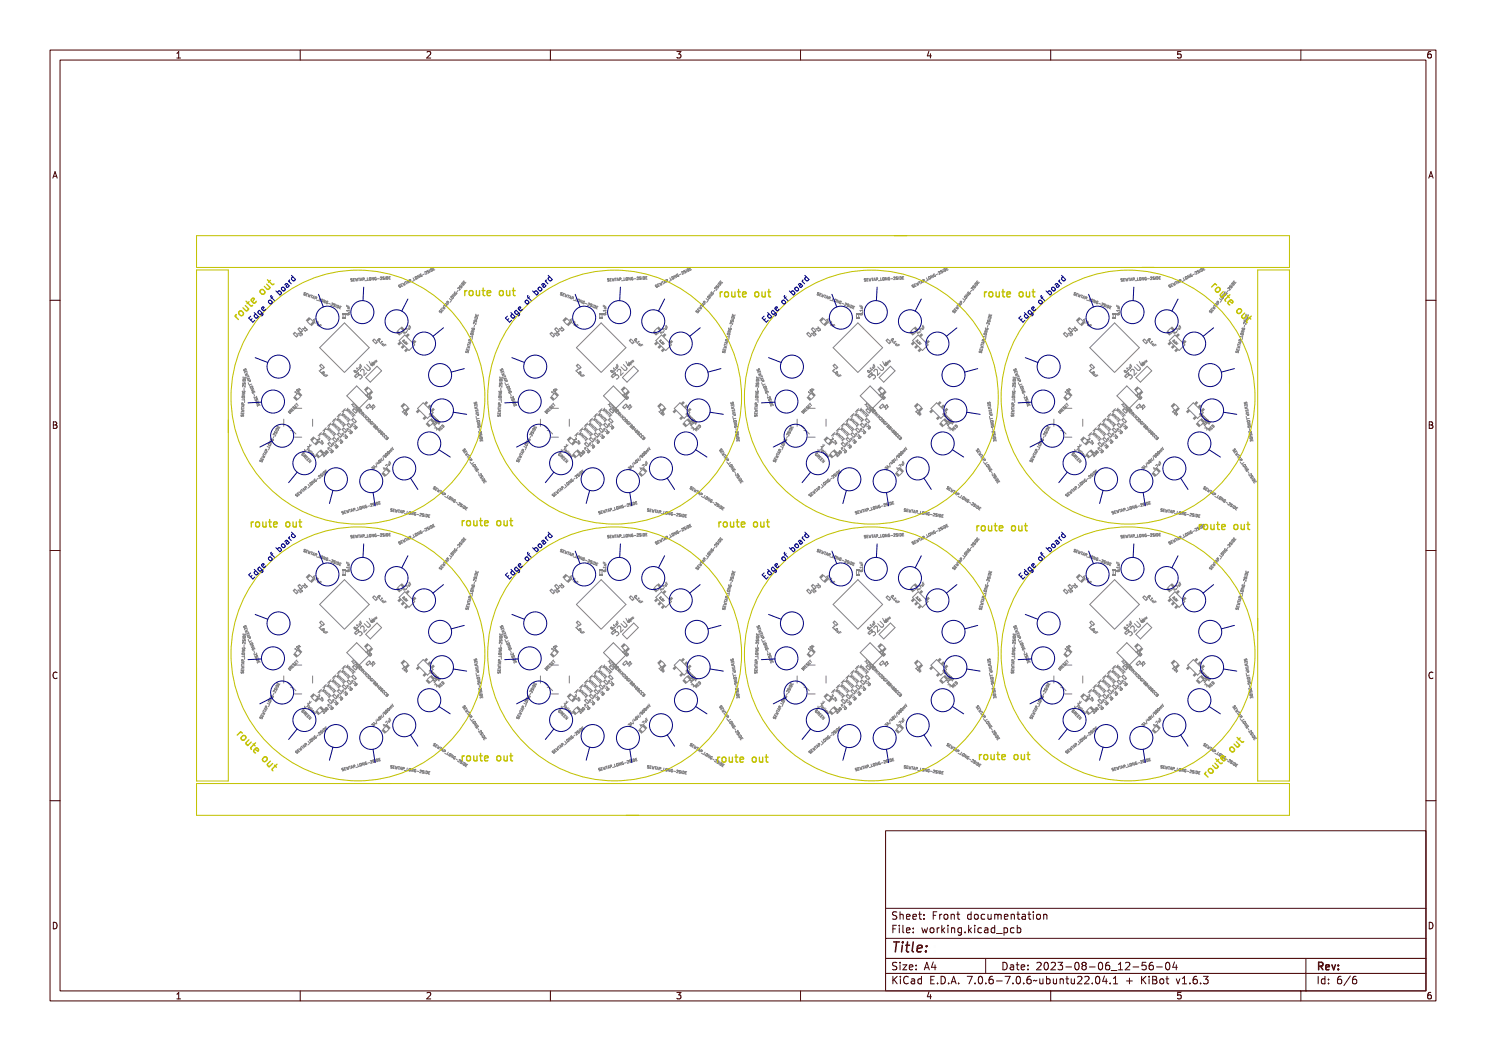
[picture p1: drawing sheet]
<svg xmlns="http://www.w3.org/2000/svg" width="297mm" height="210mm" viewBox="0 0 297 210" stroke-linecap="round" stroke-linejoin="round" font-family="sans-serif">
<defs><g id="words">
<text font-size="2.7" fill="#480000" x="178" y="190.3">Title:</text>
<g font-size="2" fill="#c2c200">
<text x="92.4" y="59">route out</text>
<text x="143.4" y="59.3">route out</text>
<text x="196.3" y="59.3">route out</text>
<text x="241.8" y="57" transform="rotate(45 241.8 57)">route out</text>
<text x="49.7" y="105.2">route out</text>
<text x="91.9" y="105">route out</text>
<text x="143.2" y="105.2">route out</text>
<text x="194.7" y="106">route out</text>
<text x="239.2" y="105.8">route out</text>
<text x="46.9" y="146.7" transform="rotate(45 46.9 146.7)">route out</text>
<text x="91.9" y="152">route out</text>
<text x="142.9" y="152.2">route out</text>
<text x="195.2" y="151.7">route out</text>
<text x="241.2" y="155.8" transform="rotate(-45 241.2 155.8)">route out</text>
</g>
<text font-size="2" fill="#000084" x="47.4" y="64.4" transform="rotate(-45 47.4 64.4)">route out</text>
<g font-size="2" fill="#480000">
<text x="178" y="183.7">Sheet: Front documentation</text>
<text x="178" y="186.5">File: working.kicad_pcb</text>
<text x="178" y="193.9">Size: A4</text>
<text x="178" y="196.6">KiCad E.D.A. 7.0.6-7.0.6~ubuntu22.04.1 + KiBot v1.6.3</text>
<text x="200" y="193.9">Date: 2023-08-06_12-56-04</text>
<text x="263" y="196.6">Id: 6/6</text>
<text x="263" y="193.9">Rev:</text>
</g>
<g font-size="1.7" fill="#480000">
<text x="35" y="11.7">1</text>
<text x="85" y="11.7">2</text>
<text x="135" y="11.7">3</text>
<text x="185" y="11.7">4</text>
<text x="235" y="11.7">5</text>
<text x="285" y="11.7">6</text>
<text x="10.5" y="35.7">A</text>
<text x="285.5" y="35.7">A</text>
<text x="10.5" y="85.6">B</text>
<text x="285.5" y="85.6">B</text>
<text x="10.5" y="135.7">C</text>
<text x="285.5" y="135.7">C</text>
<text x="10.5" y="185.6">D</text>
<text x="285.5" y="185.6">D</text>
<text x="35" y="199.7">1</text>
<text x="85" y="199.7">2</text>
<text x="135" y="199.7">3</text>
<text x="185" y="199.7">4</text>
<text x="235" y="199.7">5</text>
<text x="285" y="199.7">6</text>
</g>
</g></defs>
<g fill="none" stroke="#848484" stroke-width=".2">
<path d="M60.7 58.9l.2 .1M60.7 58.5h.3l-.3 .1a.19 .19 0 0 1 .2 .3 .19 .19 0 0 1-.3 0h.2zM60.8 58.5l.1 .5M60.9 58.5h-.1M60.9 58.5l.2 .1M60.9 59h.1M61.1 58.6l.3 .1-.2-.1-.1 .2 .2 .1-.2-.1-.1 .2 .2 .1-.3-.1zM61.2 58.8l.2 .1M61.4 58.7v.4l.2-.2v.3l.2-.4-.2 .5v-.3l-.3 .2zM61.5 58.7l-.2-.1-.2 .5 .3 .1M61.7 58.8l-.1 .5 .3-.3-.1 .3 .3-.4M61.8 58.8l.4 .2h-.2l-.1 .4 .1-.4z"/>
<path d="M62.2 59l.3 .1M62.4 59.1v.5v-.2l-.4 .1zM62.4 59l-.2 .5M62.4 59.1v.3l-.2-.1zM62.4 59.6l.4-.4-.1 .5M62.5 59.5h.2M62.7 59.2h.1a.16 .16 0 0 1 0 .3 .16 .16 0 0 1-.2 0l-.1 .1zM62.7 59.2l.1 .2h-.2zM62.7 59.9l.4 .1zM63.2 59.9l.4 .2M63.3 59.4l-.2-.1-.2 .5M63.3 59.4h.1"/>
<path d="M63.3 59.4l-.1 .2-.2-.1M63.4 59.5l-.1 .4 .2 .1-.3-.1zM63.8 59.7l.1-.1a.23 .23 0 0 1 .1 .4 .23 .23 0 0 1-.3 0zM63.8 59.7l.2 .1-.2 .3-.1-.1zM63.9 59.6l-.2 .5 .3 .1M64.2 59.7l.1 .5 .2-.3-.2 .4-.1-.5-.2 .4zM64.3 59.8l.3 .1-.2 .4-.3-.1zM70 55.8l.3-.1-.2 .2a.17 .17 0 0 1 .2 0 .17 .17 0 0 1 0 .3 .17 .17 0 0 1-.3-.1h.3l-.3-.2zM70.1 55.7l.3 .4-.3 .1M70.2 55.7h-.1M70.4 55.7h-.2M70.4 55.7h.3l-.2 .1v.1h.2l-.2 .1v.1l.3 .1h-.3z"/>
<path d="M70.8 55.7l.1 .4 .1-.3 .1 .3 .1-.4-.1 .5-.1-.3-.1 .3zM70.8 55.9h-.2M70.9 55.6h-.3l.1 .6 .2-.1M71.2 55.7l.4-.1-.2 .1 .1 .4-.1-.4zM71.5 55.6l-.1 .5-.1-.3-.1 .3-.2-.5M71.7 55.6l.1 .5M71.8 55.6l.2 .5-.1-.1-.3 .1zM71.8 55.7l.1 .2h-.2zM71.9 55.6h-.3M72.1 55.6h.1a.16 .16 0 0 1 .2 .2 .16 .16 0 0 1-.3 .1v.2zM72.1 55.7l.2 .1-.2 .1zM72.3 55.9h-.2"/>
<path d="M72.4 56.1l-.2-.5-.2 .5M72.4 56.2h.5zM72.7 55.6h-.2v.5M72.7 55.6h.1M72.8 55.6v.2h-.3M72.9 55.6l.1 .4h.2l-.3 .1zM73.3 56.1h-.4M73.4 55.6a.23 .23 0 0 1 .2 .2 .23 .23 0 0 1-.3 .2zM73.4 55.6l.1 .1v.3zM73.4 55.5v.5h.3M73.7 55.5l.3 .4v-.4v.5l-.2-.4-.1 .4zM73.9 55.5h.2l-.1 .5-.2-.1z"/>
<path d="M74.1 55.6h.3a.18 .18 0 0 0-.2 .1 .18 .18 0 0 0 .2 .2l-.1-.2h.1v.3a.25 .25 0 0 1-.3-.1 .25 .25 0 0 1 0-.3zM74.6 55.8h.2zM74.6 55.4l.1 .5-.3-.4v.5M74.9 55.5a.22 .22 0 0 1 .3 .1 .22 .22 0 0 1-.2 .3h.2l-.3 .1 .3-.4zM75.2 55.4a.23 .23 0 0 0-.3 .3 .23 .23 0 0 0 .3 .2l-.1-.2M75.4 55.5l.2-.1-.2 .2a.17 .17 0 0 1 .2 0 .17 .17 0 0 1 0 .3 .17 .17 0 0 1-.2-.1h.2l-.2-.1zM75.8 55.4h.2l-.1 .5h.2h-.3l.1-.4zM75.8 55.7h-.4M76 55.4h.2l.1 .1-.3 .4h.3M76.1 55.4a.26 .26 0 0 1 .4 .2 .26 .26 0 0 1-.3 .3zM76.2 55.5a.19 .19 0 0 1 .2 .1 .19 .19 0 0 1-.2 .2zM76.6 55.4h.3h-.3v.2h.3h-.2v.2l.2 .1h-.3z"/>
<path d="M76.8 55.4h-.3l.3 .4h-.3M77 55.3v.5M77.2 55.3a.26 .26 0 0 1 .4 .2 .26 .26 0 0 1-.3 .3zM77.9 55.5h-.1M78 55.3h-.2v.5h.2M79.6 57.1h.2l-.1 .1a.17 .17 0 0 1 .2 0 .17 .17 0 0 1 .1 .2 .17 .17 0 0 1-.3 .1l.2-.1-.3-.1zM79.9 56.9l-.2 .2 .3 .1M79.9 56.9l.3-.1-.2 .1 .1 .2 .2-.1-.2 .1 .1 .2 .2-.1-.2 .2zM80 57.2h.1M80 57.2l.1 .1-.2 .2M80.2 56.8l.3 .3v-.3l.2 .2-.1-.4 .2 .4-.3-.2v.4zM80.3 56.7l-.2 .1 .2 .4 .2-.1"/>
<path d="M80.3 56.9l-.1 .1M80.6 56.6l.4-.2-.2 .1 .2 .4-.2-.4zM80.8 56.4l.2 .5-.3-.3 .1 .4-.3-.4M81.1 56.3l.2 .4M81.1 56.3l.4 .3-.3 .1v.1zM81.2 56.3l.2 .2-.2 .1zM81.2 56.2l-.2 .1M81.4 56.2l.1-.1a.16 .16 0 0 1 .3 .1 .16 .16 0 0 1-.2 .2v.2zM81.5 56.2l.2 .1-.1 .1zM81.7 56.4l-.2 .1M81.8 56.5l-.3-.4v.5M82 56.6l.4-.2z"/>
<path d="M82 55.9h-.2l.2 .5M82 55.9h.1M82 55.9l.1 .1-.2 .2M82.1 55.8l.3 .4 .2-.1-.2 .1zM82.5 55.6a.23 .23 0 0 1 .4 .1 .23 .23 0 0 1-.2 .3zM82.6 55.5l.2 .5 .2-.1M82.6 55.6h.2v.4zM82.7 56.1l-.3 .2M82.8 55.4l.4 .3-.1-.4 .2 .4-.4-.2 .2 .4zM83.3 55.2h.2a.18 .18 0 0 0-.1 .2 .18 .18 0 0 0 .2 .1l-.1-.1 .1-.1 .1 .2a.26 .26 0 0 1-.4 .1 .26 .26 0 0 1 0-.4zM83.7 55l.2 .4-.5-.3 .2 .5M83.8 55.3h.1z"/>
<path d="M83.9 54.9a.22 .22 0 0 1 .4 0 .22 .22 0 0 1-.1 .3h.2l-.2 .1v-.4zM84.1 54.8a.23 .23 0 0 0-.1 .3 .23 .23 0 0 0 .4 0l-.2-.1M84.4 54.6h.2l-.2 .2a.17 .17 0 0 1 .3 0 .17 .17 0 0 1 0 .2 .17 .17 0 0 1-.2 0l.2-.1h-.3zM84.7 54.5l.2-.1 .1 .4h.1l-.2 .1-.1-.4zM84.8 54.7l-.3 .2M84.9 54.4l.2-.1h.1l-.1 .5 .3-.1M85 54.3a.26 .26 0 0 1 .4 .1 .26 .26 0 0 1-.2 .4zM85.1 54.3a.19 .19 0 0 1 .3 .1 .19 .19 0 0 1-.1 .3zM85.4 54.1l.3-.1-.2 .1 .1 .2 .2-.1-.2 .1 .1 .2 .2-.1-.3 .2zM85.6 54l-.2 .2 .3 .1M85.7 54.3h.1M85.7 54.3l.1 .1-.3 .2"/>
<path d="M85.8 53.9l.2 .4M86 53.8a.26 .26 0 0 1 .4 .1 .26 .26 0 0 1-.2 .3zM86.7 53.4l-.2 .1 .2 .5 .2-.1M86.7 53.7l-.1 .1M89.8 59.7l.4 .3 .2-.2M89.9 59.7a.24 .24 0 0 1 .3 0 .24 .24 0 0 1-.1 .4l-.2-.2zM89.9 59.7l.3 .3zM90.2 59.2l.3 .1v.3l-.3-.1zM90.2 59.2l.4 .3h-.5l.3 .3-.4-.3h.5zM90.4 59h.2a.18 .18 0 0 0-.1 .3 .18 .18 0 0 0 .3-.1h-.2l.1-.1 .1 .1a.25 .25 0 0 1-.3 .2 .25 .25 0 0 1-.1-.4zM90.6 58.7l.4 .3-.6-.1 .4 .4M90.9 58.4h.2l.1 .3 .2-.1-.2 .2-.1-.3-.1-.1-.1 .2z"/>
<path d="M90.9 58.8v.2zM90.9 58.3a.23 .23 0 0 0 0 .4 .23 .23 0 0 0 .4-.1h-.2M91.2 58.1l.1-.1-.1 .2a.19 .19 0 0 1 .3 0 .19 .19 0 0 1-.1 .3l.1-.2h-.3zM91.5 57.6l.3-.1v.5l.2-.3M91.5 57.6v.1M91.5 57.7v.1l.4 .2-.2 .2-.3-.4-.1 .1zM91.6 58l-.3 .3M91.6 57.5a.26 .26 0 0 1 .4 0 .26 .26 0 0 1 0 .4l-.4-.3zM91.7 57.5a.19 .19 0 0 1 .2 0 .19 .19 0 0 1 .1 .3zM91.8 57.2v.1M91.8 57.3h.3M92 57.1l-.2 .1"/>
<path d="M92 57l-.1 .2 .2 .1 .1-.1-.1 .1 .1 .2 .2-.2-.2 .2-.3-.3zM92.1 56.9l.4 .3M92.7 56.9v-.1a.27 .27 0 0 0-.2-.3 .27 .27 0 0 0-.3 .2l.4 .3M92.7 56.1l-.1 .2 .4 .3 .1-.2M92.9 56.3l-.1 .1M112 58.9l.2 .1M112 58.5h.3l-.3 .1a.19 .19 0 0 1 .2 .3 .19 .19 0 0 1-.3 0h.2zM112.2 58.5v.5M112.2 58.5h.1M112.2 58.5l.2 .1M112.2 59h.1M112.4 58.6l.3 .1-.2-.1-.1 .2 .2 .1-.2-.1-.1 .2 .2 .1-.2-.1z"/>
<path d="M112.5 58.8l.2 .1M112.7 58.7v.4l.2-.2v.3l.2-.4-.2 .5v-.3l-.3 .2zM112.9 58.7l-.3-.1-.2 .5 .3 .1M113 58.8l-.1 .5 .3-.3-.1 .3 .3-.4M113.1 58.8l.4 .2h-.2l-.1 .4 .1-.4zM113.5 59l.3 .1M113.7 59.1v.5v-.2l-.3 .1zM113.7 59l-.2 .5M113.7 59.1v.3l-.2-.1zM113.7 59.6l.4-.4-.1 .5M113.8 59.5h.2M114 59.2h.2a.16 .16 0 0 1 0 .3 .16 .16 0 0 1-.3 0l-.1 .1z"/>
<path d="M114 59.2l.1 .2h-.2zM114.1 59.9l.3 .1zM114.3 59.5l.3 .1M114.5 59.9l.4 .2M114.6 59.5v.1M114.6 59.4l-.2-.1-.2 .5M114.6 59.4h.1M114.6 59.4v.1M114.7 59.5l-.1 .4 .2 .1-.2-.1zM115.1 59.7l.1-.1a.23 .23 0 0 1 .1 .4 .23 .23 0 0 1-.3 0zM115.1 59.7l.2 .1-.2 .3-.1-.1zM115.2 59.6l-.2 .5 .3 .1"/>
<path d="M115.5 59.7l.1 .5 .2-.3-.2 .4-.1-.5-.2 .4zM115.6 59.8l.3 .1-.2 .4-.2-.1zM121.4 55.8l.2-.1-.2 .2a.17 .17 0 0 1 .2 0 .17 .17 0 0 1 0 .3 .17 .17 0 0 1-.3-.1h.3l-.3-.2zM121.4 55.7l.3 .4-.3 .1M121.5 55.7h-.1M121.7 55.7h-.2M121.7 55.7h.3l-.2 .1v.1h.2l-.2 .1v.1l.3 .1h-.3zM122.1 55.7l.1 .4 .1-.3 .1 .3 .1-.4-.1 .5-.1-.3-.1 .3zM122.1 55.9h-.2M122.2 55.6h-.3l.1 .6 .2-.1M122.5 55.7l.4-.1-.2 .1 .1 .4-.1-.4zM122.8 55.6l-.1 .5-.1-.3-.1 .3-.2-.5"/>
<path d="M123.1 55.6v.5M123.1 55.6l.2 .5-.1-.1-.3 .1zM123.1 55.7l.1 .2h-.2zM123.2 55.6h-.3M123.4 55.6h.1a.16 .16 0 0 1 .2 .2 .16 .16 0 0 1-.2 .1l-.1 .2zM123.4 55.7l.2 .1-.1 .1zM123.6 55.9h-.2M123.7 56.1l-.2-.5-.2 .5M123.8 56.2h.4zM124.1 55.6h-.3v.5M124.1 55.6h.1M124.1 55.8h-.3"/>
<path d="M124.1 55.6v.2M124.1 55.8h.1M124.2 55.6l.1 .4h.2l-.3 .1zM124.6 56.1h-.4M124.7 55.6a.23 .23 0 0 1 .2 .2 .23 .23 0 0 1-.3 .2zM124.7 55.6l.1 .1v.3zM124.7 55.5v.5h.3M125 55.5l.3 .4v-.4v.5l-.2-.4-.1 .4zM125.2 55.5h.2l-.1 .5-.2-.1zM125.4 55.6h.3a.18 .18 0 0 0-.2 .1 .18 .18 0 0 0 .2 .2l-.1-.2h.1v.3a.25 .25 0 0 1-.3-.1 .25 .25 0 0 1 0-.3zM125.9 55.8h.2zM126 55.4v.5l-.3-.4v.5"/>
<path d="M126.2 55.5a.22 .22 0 0 1 .4 .1 .22 .22 0 0 1-.3 .3h.3l-.3 .1 .2-.4zM126.5 55.4a.23 .23 0 0 0-.3 .3 .23 .23 0 0 0 .3 .2l-.1-.2M126.7 55.5l.2-.1-.2 .2a.17 .17 0 0 1 .2 0 .17 .17 0 0 1 0 .3 .17 .17 0 0 1-.2-.1h.2l-.2-.1zM127.1 55.4h.2v.5h.1h-.3l.1-.4zM127.1 55.7h-.4M127.3 55.4h.2l.1 .1-.3 .4h.3M127.4 55.4a.26 .26 0 0 1 .4 .2 .26 .26 0 0 1-.3 .3zM127.5 55.5a.19 .19 0 0 1 .2 .1 .19 .19 0 0 1-.2 .2zM127.8 55.5h.1M127.8 55.5l.3 .2-.3 .1M127.9 55.4h.3h-.2v.2h.2h-.2v.2l.2 .1h-.3zM128.1 55.4l-.3 .1"/>
<path d="M128.3 55.3v.5M128.6 55.3a.26 .26 0 0 1 .3 .2 .26 .26 0 0 1-.3 .3zM129.3 55.5h-.2M129.3 55.3h-.2v.5h.2M130.9 57.1h.2l-.1 .1a.17 .17 0 0 1 .2 0 .17 .17 0 0 1 .1 .2 .17 .17 0 0 1-.3 .1l.3-.1-.4-.1zM131 57.2h.1M131.1 57.2l.3 .1-.2 .2M131.2 56.9l-.2 .1v.2M131.2 56.9l.3-.1-.2 .1 .1 .2 .2-.1-.2 .1 .1 .2 .2-.1-.2 .2zM131.5 56.8l.3 .3v-.3l.2 .2-.1-.4 .2 .4-.3-.2v.4zM131.6 56.7l-.2 .1 .2 .4 .2-.1M131.7 56.9l-.2 .1"/>
<path d="M131.9 56.6l.4-.2-.2 .1 .2 .4-.2-.4zM132.2 56.4l.1 .5-.3-.3 .1 .4-.3-.4M132.4 56.3l.2 .4M132.4 56.3l.5 .3-.4 .1v.1zM132.5 56.3l.2 .2-.2 .1zM132.5 56.2l-.2 .1M132.7 56.2l.2-.1a.16 .16 0 0 1 .2 .1 .16 .16 0 0 1-.2 .2v.2zM132.8 56.2l.2 .1-.1 .1zM133 56.4l-.2 .1M133.1 56.5l-.3-.4v.5M133.3 56.6l.4-.2zM133.3 55.9h-.2l.2 .5"/>
<path d="M133.3 55.9h.1M133.3 55.9l.1 .1-.2 .2M133.4 55.8l.3 .4 .2-.1-.2 .1zM133.9 55.6a.23 .23 0 0 1 .3 .1 .23 .23 0 0 1-.2 .3zM133.9 55.5l.2 .5 .2-.1M133.9 55.6h.2v.4zM134 56.1l-.3 .2M134.1 55.4l.5 .3-.2-.4 .3 .4-.5-.2 .2 .4zM134.3 55.3l.3 .1v.3h-.2zM134.6 55.2h.2a.18 .18 0 0 0-.1 .2 .18 .18 0 0 0 .2 .1l-.1-.1 .1-.1 .1 .2a.26 .26 0 0 1-.4 .1 .26 .26 0 0 1 0-.4zM135 55l.2 .4-.5-.3 .2 .5M135.1 55.3h.1z"/>
<path d="M135.3 54.9a.22 .22 0 0 1 .3 0 .22 .22 0 0 1-.1 .3h.2l-.2 .1v-.4zM135.4 54.8a.23 .23 0 0 0-.1 .3 .23 .23 0 0 0 .4 0l-.2-.1M135.7 54.6h.2l-.2 .2a.17 .17 0 0 1 .3 0 .17 .17 0 0 1 0 .2 .17 .17 0 0 1-.2 0l.2-.1h-.3zM136 54.5l.2-.1 .1 .4h.2l-.3 .1-.1-.4zM136.1 54.7l-.3 .2M136.2 54.4h.1M136.2 54.4l.3-.1-.1 .5 .3-.1M136.3 54.3a.26 .26 0 0 1 .4 .1 .26 .26 0 0 1-.1 .4zM136.4 54.3a.19 .19 0 0 1 .3 .1 .19 .19 0 0 1-.1 .3zM136.7 54.1l.3-.1-.2 .1 .1 .2 .2-.1-.2 .1 .1 .2 .2-.1-.3 .2zM136.9 54l-.2 .2 .4 .2-.2 .2M137.1 53.9l.2 .4"/>
<path d="M137.3 53.8a.26 .26 0 0 1 .4 .1 .26 .26 0 0 1-.2 .3zM138 53.4l-.2 .1 .2 .5 .2-.1M138 53.7l-.1 .1M141.1 59.7l.4 .3 .2-.2M141.2 59.7a.24 .24 0 0 1 .3 0 .24 .24 0 0 1-.1 .4l-.2-.2zM141.2 59.7l.3 .3zM141.5 59.2l.4 .1-.1 .3-.3-.1zM141.5 59.2l.4 .3h-.5l.3 .3-.4-.3h.5zM141.7 59h.2a.18 .18 0 0 0-.1 .3 .18 .18 0 0 0 .3-.1h-.2l.1-.1 .2 .1a.25 .25 0 0 1-.4 .2 .25 .25 0 0 1-.1-.4zM141.9 58.7l.4 .3-.6-.1 .4 .4M142.2 58.4h.2l.1 .3 .2-.1-.2 .2-.1-.3-.1-.1-.1 .2zM142.2 58.8v.2z"/>
<path d="M142.3 58.3a.23 .23 0 0 0-.1 .4 .23 .23 0 0 0 .4-.1h-.2M142.5 58.1l.1-.1-.1 .2a.2 .2 0 0 1 .4 0 .19 .19 0 0 1-.2 .3l.1-.2h-.3zM142.8 57.6v.1M142.8 57.7l.3 .3h.1l-.2 .2 .1-.1-.5-.2zM142.9 58l-.3 .3M142.9 57.5l-.1 .1M143 57.5a.26 .26 0 0 1 .3 0 .26 .26 0 0 1 0 .4l-.4-.3zM143 57.5h-.1M143 57.5l.1 .1M143 57.5a.19 .19 0 0 1 .2 0 .19 .19 0 0 1 .1 .3zM143.3 57.1l-.2 .1M143.3 57l-.1 .2 .2 .1 .1-.1-.1 .1 .1 .2 .2-.2-.2 .2-.3-.3z"/>
<path d="M143.4 56.9l.4 .3M143.6 56.6l.2-.1a.27 .27 0 0 1 .2 .2 .27 .27 0 0 1-.1 .3l-.3-.3zM144 56.1l-.1 .2 .4 .3 .1-.2M144.2 56.3l-.1 .1M163.3 58.5h.3l-.3 .1a.19 .19 0 0 1 .2 .3 .19 .19 0 0 1-.3 0h.2zM163.4 58.6l.1 .1M163.5 58.7l.1 .2h-.3M163.7 58.6l-.2-.1-.1 .1M163.7 58.6l.3 .1-.2-.1-.1 .2 .2 .1-.2-.1-.1 .2 .2 .1-.2-.1zM163.8 58.8l.2 .1M164.1 58.7l-.1 .4 .2-.2v.3l.2-.4-.2 .5v-.3l-.2 .2zM164.2 58.7l-.3-.1-.1 .5 .2 .1"/>
<path d="M164.3 58.8v.5l.2-.3-.1 .3 .3-.4M164.5 58.8l.3 .2h-.2l-.1 .4 .1-.4zM164.8 59l.3 .1M165 59.1v.5v-.2l-.3 .1zM165 59l-.2 .5M165 59.1v.3l-.2-.1zM165 59.6l.4-.4-.1 .5M165.1 59.5h.3M165.3 59.2h.2a.16 .16 0 0 1 0 .3 .16 .16 0 0 1-.3 0l-.1 .1zM165.3 59.2l.1 .2h-.2zM165.4 59.9l.3 .1zM165.6 59.5l.2 .1 .1-.2-.2-.1-.2 .5"/>
<path d="M165.9 59.9l.3 .2M166 59.5l-.1 .4 .2 .1-.2-.1zM166.4 59.7l.1-.1a.23 .23 0 0 1 .1 .4 .23 .23 0 0 1-.3 0zM166.4 59.7l.2 .1-.2 .3-.1-.1zM166.5 59.6l-.2 .5 .3 .1M166.8 59.7l.1 .5 .2-.3-.2 .4-.1-.5-.2 .4zM166.9 59.8l.3 .1-.2 .4-.2-.1zM172.7 55.8l.2-.1-.2 .2a.17 .17 0 0 1 .2 0 .17 .17 0 0 1 0 .3 .17 .17 0 0 1-.3-.1h.3l-.2-.2zM173 55.7h-.2l.2 .4-.2 .1M173 55.7h.3l-.2 .1v.1h.2l-.2 .1v.1l.3 .1h-.3zM173.4 55.7l.1 .4 .1-.3 .1 .3 .1-.4v.5l-.2-.3-.1 .3zM173.4 55.9h-.1"/>
<path d="M173.5 55.6h-.3l.1 .6 .2-.1M173.8 55.7l.4-.1-.2 .1 .1 .4-.1-.4zM174.1 55.6l-.1 .5-.1-.3-.1 .3-.1-.5M174.4 55.6v.5M174.4 55.6l.2 .5-.1-.1-.3 .1zM174.4 55.7l.1 .2h-.1zM174.5 55.6h-.3M174.7 55.6h.1a.16 .16 0 0 1 .2 .2 .16 .16 0 0 1-.2 .1l-.1 .2zM174.8 55.7l.1 .1-.1 .1zM174.9 55.9h-.2M175 56.1l-.2-.5-.2 .5M175.1 56.2h.4z"/>
<path d="M175.4 55.6h-.3v.5M175.4 55.6h.1M175.4 55.8h-.3M175.4 55.6v.2M175.4 55.8h.1M175.5 55.6l.1 .4h.2l-.3 .1zM175.9 56.1h-.4M176 55.6a.23 .23 0 0 1 .2 .2 .23 .23 0 0 1-.2 .2zM176 55.6l.2 .1-.1 .3zM176 55.5v.5h.3M176.3 55.5l.3 .4v-.4v.5l-.2-.4-.1 .4zM176.8 55.6h.2a.17 .17 0 0 0-.2 .1 .17 .17 0 0 0 .2 .2l-.1-.2h.2l-.1 .3a.25 .25 0 0 1-.3-.1 .25 .25 0 0 1 .1-.3z"/>
<path d="M177.2 55.8h.2zM177.3 55.4v.5l-.3-.4v.5M177.5 55.5a.22 .22 0 0 1 .4 .1 .22 .22 0 0 1-.3 .3h.3l-.3 .1 .2-.4zM177.8 55.4a.23 .23 0 0 0-.3 .3 .23 .23 0 0 0 .3 .2l-.1-.2M178 55.5l.2-.1-.2 .2a.17 .17 0 0 1 .3 0 .17 .17 0 0 1-.1 .3 .17 .17 0 0 1-.2-.1h.2l-.2-.1zM178.4 55.4h.2v.5h.1h-.3l.1-.4zM178.4 55.7h-.4M178.6 55.4l.3 .1-.3 .4h.3M178.6 55.4h.1M178.8 55.4a.26 .26 0 0 1 .3 .2 .26 .26 0 0 1-.3 .3zM178.8 55.5a.19 .19 0 0 1 .2 .1 .19 .19 0 0 1-.1 .2zM179.1 55.5h.1"/>
<path d="M179.1 55.5l.3 .3M179.2 55.4h.3h-.2v.2h.2h-.2v.2l.2 .1h-.3zM179.4 55.8h-.3M179.4 55.8h.1M179.4 55.4l-.3 .1M179.6 55.3v.5M179.9 55.3a.26 .26 0 0 1 .3 .2 .26 .26 0 0 1-.3 .3zM180.6 55.5h-.2M180.6 55.3h-.2v.5h.2M182.2 57.1h.3l-.2 .1a.17 .17 0 0 1 .2 0 .17 .17 0 0 1 .1 .2 .17 .17 0 0 1-.3 .1l.3-.1-.4-.1zM182.4 57.2h.1M182.4 57.2l.3 .1-.2 .2"/>
<path d="M182.5 56.9l-.2 .1 .1 .2M182.5 56.9l.3-.1-.2 .1 .1 .2 .2-.1-.2 .1 .1 .2 .2-.1-.2 .2zM182.8 56.8l.3 .3v-.3l.2 .2-.1-.4 .2 .4-.3-.2v.4zM182.9 56.7l-.2 .1 .2 .4 .3-.1M183 56.9l-.2 .1M183.2 56.6l.4-.2-.1 .1 .2 .4-.3-.4zM183.5 56.4l.1 .5-.3-.3 .1 .4-.3-.4M183.7 56.3l.2 .4M183.7 56.3l.5 .3-.4 .1v.1zM183.8 56.3l.2 .2-.2 .1zM183.8 56.2l-.2 .1M184 56.2l.1-.1a.16 .16 0 0 1 .3 .1 .16 .16 0 0 1-.2 .2v.2z"/>
<path d="M184.1 56.2l.2 .1-.1 .1zM184.3 56.4l-.2 .1M184.5 56.5l-.4-.4v.5M184.5 56.2l.2-.2-.1-.1h-.2l.2 .5M184.6 56.6l.4-.2zM184.7 55.8l.3 .4 .2-.1-.2 .1zM185.2 55.6a.23 .23 0 0 1 .3 .1 .23 .23 0 0 1-.2 .3zM185.2 55.5l.2 .5 .2-.1M185.2 55.6h.2v.4zM185.3 56.1l-.3 .2M185.4 55.4l.5 .3-.2-.4 .3 .4-.5-.2 .2 .4zM185.9 55.2h.2a.18 .18 0 0 0-.1 .2 .18 .18 0 0 0 .2 .1l-.1-.1 .1-.1 .1 .2a.26 .26 0 0 1-.4 .1 .26 .26 0 0 1 0-.4z"/>
<path d="M186.3 55l.2 .4-.5-.3 .3 .5M186.4 55.3h.2zM186.6 54.9a.22 .22 0 0 1 .3 0 .22 .22 0 0 1-.1 .3h.2l-.2 .1v-.4zM186.8 54.8a.23 .23 0 0 0-.2 .3 .23 .23 0 0 0 .4 0l-.2-.1M187 54.6h.2l-.2 .2a.17 .17 0 0 1 .3 0 .17 .17 0 0 1 0 .2 .17 .17 0 0 1-.2 0l.2-.1h-.3zM187.3 54.5l.2-.1 .1 .4h.2l-.3 .1-.1-.4zM187.5 54.7l-.4 .2M187.5 54.4l.3-.1-.1 .5 .3-.1M187.5 54.4h.1M187.6 54.3a.26 .26 0 0 1 .4 .1 .26 .26 0 0 1-.1 .4zM187.7 54.3h.1a.19 .19 0 0 1 .2 .1 .19 .19 0 0 1-.1 .3zM188 54.3h.1"/>
<path d="M188 54.1l.3-.1-.2 .1 .1 .2 .2-.1-.2 .1 .1 .2 .2-.1-.2 .2zM188 54.3l.4 .1-.2 .2M188.2 54l-.2 .3M188.4 53.9l.2 .4M188.6 53.8a.26 .26 0 0 1 .4 .1 .26 .26 0 0 1-.2 .3zM189.3 53.4l-.2 .1 .2 .5 .2-.1M189.3 53.7l-.1 .1M192.4 59.7l.4 .3 .2-.2M192.5 59.7a.24 .24 0 0 1 .3 0 .24 .24 0 0 1 0 .4l-.3-.2zM192.5 59.7l.3 .3zM192.8 59.2l.4 .1v.3l-.4-.1zM192.8 59.2l.4 .3h-.4l.2 .3-.4-.3h.5z"/>
<path d="M193 59h.2a.18 .18 0 0 0-.1 .3 .18 .18 0 0 0 .3-.1h-.2l.1-.1 .2 .1a.25 .25 0 0 1-.4 .2 .25 .25 0 0 1-.1-.4zM193.2 58.7l.4 .3-.6-.1 .4 .4M193.5 58.4h.2l.1 .3 .2-.1-.2 .2-.1-.3-.1-.1-.1 .2zM193.5 58.8v.2zM193.6 58.3a.25 .25 0 0 0-.1 .4 .25 .25 0 0 0 .4 0M193.7 58.6l.2 .1M193.8 58.1l.1-.1-.1 .2a.2 .2 0 0 1 .4 0 .19 .19 0 0 1-.1 .3v-.2h-.3zM193.9 58.7h.1M194.1 57.6v.1M194.1 57.7v.1l.4 .2-.2 .2-.2-.4-.1 .1zM194.2 58l-.3 .3M194.2 57.5l-.1 .1"/>
<path d="M194.3 57.5a.26 .26 0 0 1 .3 0 .26 .26 0 0 1 0 .4l-.4-.3zM194.3 57.5l.2 .5 .2-.3M194.3 57.5h-.1M194.3 57.5a.19 .19 0 0 1 .3 0 .19 .19 0 0 1 0 .3zM194.4 57.2v.1M194.4 57.3l.2 .1M194.6 57.4h.1M194.6 57.1l-.2 .1M194.7 57l-.1 .2 .1 .1 .1-.1-.1 .1 .1 .2 .2-.2-.1 .2-.4-.3zM194.7 56.9l.4 .3M194.9 57.3v.1M194.9 57.3l-.3 .1"/>
<path d="M194.9 57.4l-.1 .2M194.9 56.6l.2-.1a.27 .27 0 0 1 .2 .2 .27 .27 0 0 1 0 .3l-.4-.3zM195.3 56.1l-.1 .2 .4 .3 .1-.2M195.5 56.3l-.1 .1M214.6 58.5h.3l-.2 .1a.19 .19 0 0 1 .1 .3 .19 .19 0 0 1-.3 0h.3zM214.7 58.6l.1 .1M214.8 58.7l.1 .2h-.3M215 58.6l-.2-.1-.1 .1M215 58.6l.3 .1-.2-.1-.1 .2 .2 .1-.2-.1-.1 .2 .3 .1-.3-.1zM215.2 58.8l.1 .1M215.4 58.7l-.1 .4 .2-.2v.3l.3-.4-.3 .5v-.3l-.2 .2zM215.5 58.7l-.3-.1-.1 .5 .2 .1"/>
<path d="M215.6 58.8v.5l.2-.3-.1 .3 .3-.4M215.8 58.8l.3 .2h-.1l-.2 .4 .1-.4zM216.2 59l.2 .1M216.3 59.1v.5v-.2l-.3 .1zM216.3 59l-.2 .5M216.3 59.1v.3l-.2-.1zM216.3 59.6l.4-.4v.5M216.4 59.5h.3M216.6 59.2h.2a.16 .16 0 0 1 0 .3 .16 .16 0 0 1-.3 0l-.1 .1zM216.6 59.2l.1 .2h-.2zM216.7 59.9l.4 .1zM217.2 59.9l.3 .2"/>
<path d="M217.2 59.4l-.2-.1-.2 .5M217.2 59.4h.1M217.2 59.4l-.1 .2-.2-.1M217.3 59.5v.4l.2 .1-.3-.1zM217.7 59.7l.1-.1a.23 .23 0 0 1 .1 .4 .23 .23 0 0 1-.3 0zM217.8 59.7l.1 .1-.2 .3-.1-.1zM217.8 59.6l-.1 .5 .2 .1M218.1 59.7l.1 .5 .2-.3-.2 .4-.1-.5-.2 .4zM218.2 59.8l.3 .1-.2 .4-.2-.1zM224 55.8l.2-.1-.2 .2a.17 .17 0 0 1 .2 0 .17 .17 0 0 1 0 .3 .17 .17 0 0 1-.2-.1h.2l-.2-.2zM224.3 56h.1M224.3 56v.1l-.2 .1"/>
<path d="M224.3 55.7l-.3 .1 .3 .2M224.4 55.7h.2l-.2 .1v.1h.3l-.3 .1v.1l.3 .1h-.3zM224.7 55.7l.1 .4 .1-.3 .1 .3 .1-.4v.5l-.2-.3-.1 .3zM224.7 55.9h-.1M224.8 55.6h-.3l.1 .6 .2-.1M225.1 55.7l.4-.1-.1 .1v.4l-.1-.4zM225.4 55.6l-.1 .5-.1-.3-.1 .3-.1-.5M225.7 55.6v.5M225.7 55.6l.2 .5-.1-.1-.2 .1zM225.7 55.7l.1 .2h-.1zM225.8 55.6h-.3M226 55.6h.1a.16 .16 0 0 1 .2 .2 .16 .16 0 0 1-.2 .1l-.1 .2z"/>
<path d="M226.1 55.7l.1 .1-.1 .1zM226.2 55.9h-.2M226.3 56.1l-.2-.5-.2 .5M226.4 56.2h.4zM226.7 55.8h-.3M226.7 55.8v-.2h-.3l.1 .5M226.7 55.8h.1M226.8 55.6l.1 .4h.3l-.4 .1zM227.2 56.1h-.4M227.3 55.6a.23 .23 0 0 1 .2 .2 .23 .23 0 0 1-.2 .2zM227.3 55.6l.2 .1-.1 .3zM227.3 55.5l.1 .5h.2"/>
<path d="M227.6 55.5l.3 .4v-.4l.1 .5-.3-.4-.1 .4zM227.8 55.5h.2v.5l-.2-.1zM228.1 55.6h.2a.18 .18 0 0 0-.2 .1 .18 .18 0 0 0 .2 .2l-.1-.2h.2l-.1 .3a.25 .25 0 0 1-.3-.1 .25 .25 0 0 1 .1-.3zM228.5 55.8h.2zM228.6 55.4v.5l-.3-.4v.5M228.9 55.5a.22 .22 0 0 1 .3 .1 .22 .22 0 0 1-.3 .3h.3l-.3 .1 .2-.4zM229.1 55.4a.23 .23 0 0 0-.3 .3 .23 .23 0 0 0 .3 .2l-.1-.2M229.3 55.5l.2-.1-.2 .2a.17 .17 0 0 1 .3 0 .17 .17 0 0 1-.1 .3 .17 .17 0 0 1-.2-.1h.2l-.2-.1zM229.7 55.4h.3l-.1 .5h.1h-.3l.1-.4zM229.7 55.7h-.4M230 55.4l.2 .1-.3 .4h.3M230 55.4h-.1"/>
<path d="M230.1 55.4a.26 .26 0 0 1 .3 .2 .26 .26 0 0 1-.3 .3zM230.1 55.5a.19 .19 0 0 1 .2 .1 .19 .19 0 0 1-.1 .2zM230.4 55.5h.1M230.5 55.5l.2 .3M230.5 55.4h.3h-.2v.2h.2h-.2v.2l.2 .1h-.3zM230.7 55.8h-.3M230.7 55.8h.1M230.7 55.4l-.3 .1M230.9 55.3l.1 .5M231.2 55.3a.26 .26 0 0 1 .3 .2 .26 .26 0 0 1-.3 .3zM231.9 55.5h-.2M231.9 55.3h-.2v.5h.3"/>
<path d="M233.6 57.1h.2l-.2 .1a.17 .17 0 0 1 .2 0 .17 .17 0 0 1 .1 .2 .17 .17 0 0 1-.2 .1l.2-.1-.3-.1zM233.8 56.9l-.2 .2 .4 .2-.2 .2M233.9 56.9l.2-.1-.2 .1 .1 .2 .2-.1-.2 .1 .1 .2 .2-.1-.2 .2zM234.2 56.8l.2 .3v-.3l.2 .2-.1-.4 .2 .4-.3-.2v.4zM234.2 56.7l-.2 .1 .2 .4 .3-.1M234.3 56.9l-.2 .1M234.5 56.6l.4-.2-.1 .1 .2 .4-.3-.4zM234.8 56.4l.1 .5-.3-.3 .1 .4-.3-.4M235 56.3l.2 .4M235 56.3l.5 .3-.3 .1-.1 .1zM235.1 56.3l.2 .2-.2 .1zM235.1 56.2l-.2 .1"/>
<path d="M235.3 56.2l.2-.1a.16 .16 0 0 1 .2 .1 .16 .16 0 0 1-.2 .2v.2zM235.4 56.2l.2 .1-.1 .1zM235.7 56.4l-.3 .1M235.8 56.5l-.4-.4 .1 .5M235.8 56.2l.2-.2-.1-.1h-.2l.2 .5M235.9 56.6l.4-.2zM236.1 55.8l.2 .4 .2-.1-.2 .1zM236.5 55.6a.23 .23 0 0 1 .3 .1 .23 .23 0 0 1-.2 .3zM236.5 55.5l.2 .5 .2-.1M236.5 55.6h.2v.4zM236.6 56.1l-.3 .2M236.8 55.4l.4 .3-.2-.4 .3 .4-.4-.2 .1 .4z"/>
<path d="M237.2 55.2h.2a.18 .18 0 0 0-.1 .2 .18 .18 0 0 0 .2 .1l-.1-.1 .1-.1 .1 .2a.26 .26 0 0 1-.4 .1 .26 .26 0 0 1 0-.4zM237.6 55l.2 .4-.5-.3 .3 .5M237.7 55.3h.2zM237.9 54.9a.22 .22 0 0 1 .3 0 .22 .22 0 0 1-.1 .3h.3l-.3 .1v-.4zM238.1 54.8a.23 .23 0 0 0-.2 .3 .23 .23 0 0 0 .4 0l-.2-.1M238.3 54.6h.2l-.1 .2a.17 .17 0 0 1 .2 0 .17 .17 0 0 1 0 .2 .17 .17 0 0 1-.2 0l.2-.1h-.3zM238.6 54.5l.2-.1 .2 .4h.1l-.3 .1-.1-.4zM238.8 54.7l-.4 .2M238.8 54.4l.3-.1-.1 .5 .3-.1M238.8 54.4h.1M238.9 54.3a.26 .26 0 0 1 .5 .1 .26 .26 0 0 1-.2 .4zM239 54.3h.1a.19 .19 0 0 1 .2 .1 .19 .19 0 0 1-.1 .3z"/>
<path d="M239.3 54.1l.3-.1-.2 .1 .1 .2 .2-.1-.2 .1 .1 .2 .2-.1-.2 .2zM239.5 54l-.2 .2 .4 .2-.2 .2M239.7 53.9l.2 .4M239.9 53.8a.26 .26 0 0 1 .4 .1 .26 .26 0 0 1-.1 .3zM240.6 53.4l-.2 .1 .2 .5 .2-.1M240.6 53.7l-.1 .1M243.8 59.7a.24 .24 0 0 1 .3 0 .24 .24 0 0 1 0 .4l-.3-.2zM243.8 59.7l.3 .3zM244.2 59.2l.3 .3h-.4l.2 .3-.3-.3h.4zM244.3 59h.2a.18 .18 0 0 0-.1 .3 .18 .18 0 0 0 .3-.1h-.2l.1-.1 .2 .1a.25 .25 0 0 1-.4 .2 .25 .25 0 0 1-.1-.4zM244.8 58.4h.2l.1 .3 .2-.1-.2 .2-.1-.3-.1-.1-.1 .2zM244.8 58.8v.2z"/>
<path d="M245.1 58.1l.1-.1v.2a.19 .19 0 0 1 .3 0 .19 .19 0 0 1-.1 .3l.1-.2h-.4zM245.4 57.7l.3 .3h.1l-.2 .2-.2-.4-.1 .1zM245.6 57.5a.26 .26 0 0 1 .3 0 .26 .26 0 0 1 0 .4l-.4-.3zM245.6 57.5a.19 .19 0 0 1 .3 0 .19 .19 0 0 1 0 .3zM246 57l-.1 .2 .1 .1 .2-.1-.2 .1 .2 .2 .1-.2-.1 .2-.4-.3zM48.4 79.2h.4l.1 .2-.5 .1zM48.4 78.7h.5l-.5 .2 .5 .1M48.4 79.3h.5l-.4 .3h.4h-.5l.4-.2zM48.4 79.8l.4 .1-.3 .1zM48.4 79.7l.5 .1a.23 .23 0 0 1-.3 .2 .23 .23 0 0 1-.2-.3zM48.5 78.9a.18 .18 0 0 0 .2 .3 .18 .18 0 0 0 .2-.2h-.2v-.1h.2a.24 .24 0 0 1-.2 .3 .24 .24 0 0 1-.2-.3zM48.5 78.1a.24 .24 0 0 0 .2 .3 .24 .24 0 0 0 .2-.2"/>
<path d="M48.5 78.1l.4 .2 .1-.2v.3l-.4-.2-.1 .2zM48.5 77.7l.1 .2a.17 .17 0 0 1 .1-.2 .17 .17 0 0 1 .3 .1 .17 .17 0 0 1-.1 .2l-.1-.3a.19 .19 0 0 1-.2 .3 .19 .19 0 0 1-.1-.3zM48.5 77.3l.1 .1 .4-.1v.3v-.1h-.5zM48.5 76.3h.5M48.5 76.5l.1 .3 .2-.2M48.6 76.4v.3h.2v-.2v.2h.2l.1-.3v.4l-.5-.1zM48.6 75.9v-.1a.27 .27 0 0 1 .3 0 .27 .27 0 0 1 .2 .3l-.6-.1zM48.6 75.3v.2l.5 .1v-.3M48.6 76.9h.4v.3h-.5zM48.6 73.8l.2 .1a.17 .17 0 0 1 0-.2 .17 .17 0 0 1 .2-.1 .17 .17 0 0 1 .1 .3l-.2-.2a.19 .19 0 0 1-.1 .3 .19 .19 0 0 1-.2-.2zM48.6 76.9l.3 .1 .1 .1h-.4zM48.7 73.8l.2 .3"/>
<path d="M48.7 78.6l.1 .1zM48.7 74.2l.5-.2 .1 .3-.1-.2h-.2l.1 .2-.1-.2-.2 .1 .1 .2zM48.8 77.5v.4M48.8 75.4v.1M48.8 76.5l.2 .1v.2M48.8 76.5v.1M48.9 79.7v.2h-.6M48.9 74.5l.4-.2-.3 .3h.3l-.2 .1h.4l-.5 .1 .2-.2zM48.9 78.1v.1M48.9 78.1l-.2 .1M48.9 74v.1M49 73.7l-.1 .3"/>
<path d="M49 77v.3l-.4-.3-.1 .1v.2M49 73.7h.1M49.1 75l.4-.1v-.2l.1 .4-.1-.2zM49.1 74.2v.2M49.1 73.7h.1M49.1 73.7l.1 .3M49.2 75.3h.5l-.4 .3v-.3zM49.3 76.1l.2 .3zM49.3 75.6h.6l-.5 .3M49.3 75.7l.5-.2 .1 .2a.16 .16 0 0 1-.2 .2 .16 .16 0 0 1-.2-.2zM49.4 75.3h.2l-.2 .1zM49.4 74.4l-.1-.3-.5 .2 .1 .3"/>
<path d="M49.5 74.5l-.5 .3h.4l-.3 .2 .5-.1M49.5 75.6l.1 .2M49.6 75.7l.2-.1v.1zM49.6 76.5l.1 .3M49.6 76.5l.5-.2-.4 .2v.2zM49.7 75.1l.1 .2M49.7 75.2l-.5 .2M49.7 76l.1 .2h.2v-.3l-.5 .2M49.8 76.8l.5-.1a.22 .22 0 0 1-.2 .3 .22 .22 0 0 1-.3-.2zM49.9 76.9h.4l-.4 .1zM49.9 77.2l.5-.2-.3 .4 .4-.1-.5 .2 .3-.4zM50.2 77.8l.5-.2-.4 .5 .5-.2"/>
<path d="M50.2 77.5a.23 .23 0 0 1 .3-.1 .23 .23 0 0 1 .1 .3h-.1a.18 .18 0 0 0-.2-.2 .18 .18 0 0 0-.1 .3l.2-.1v.1h-.2zM50.3 76.7l-.5 .2 .1 .3M50.4 78.3l.4 .1-.1-.2a.18 .18 0 0 1 .1 .3 .18 .18 0 0 1-.3-.1v.2zM50.4 78l.1 .1zM50.5 78.7l.2 .2a.17 .17 0 0 1 0-.2 .17 .17 0 0 1 .2-.1 .17 .17 0 0 1 .1 .3l-.2-.2a.19 .19 0 0 1-.1 .3 .19 .19 0 0 1-.2-.3zM50.7 79.1h.4v-.1l.1 .2-.4 .1v.1zM50.7 78.7l.2 .4M50.8 79.5l.5-.2a.26 .26 0 0 1-.2 .4 .26 .26 0 0 1-.3-.2zM50.9 79.5l.3-.1a.2 .2 0 0 1-.1 .2 .2 .2 0 0 1-.2-.1zM50.9 78.4a.23 .23 0 0 0-.3-.2 .23 .23 0 0 0-.1 .4l.1-.2M50.9 79.9l.5-.2 .1 .3-.1-.2-.2 .1 .1 .2-.1-.2h-.2l.1 .3zM51 79.8l.1 .2"/>
<path d="M51.2 79.2h.1M51.2 79.2v.3l-.4-.2 .1 .3M51.5 79.9l-.2-.2-.2 .3M58.9 78.4l.5 .2-.2 .2v-.1l-.3-.3zM59 78.5v-.3l.3 .4M59.2 78.1a.23 .23 0 0 1 .4 0 .23 .23 0 0 1-.1 .4l-.3-.2zM59.3 78.1l.2 .3zM59.3 78l.3 .3M59.3 78h.1M59.4 77.9l-.1 .1M59.4 77.9h.1M59.4 77.8l.3 .2v-.3v.2l.3 .1h-.3l.1 .2z"/>
<path d="M59.4 77.9l.3 .2-.1 .2M59.5 78.5l-.3 .2M59.5 66.6l.4-.1-.1-.2a.18 .18 0 0 1 .2 .2 .18 .18 0 0 1-.3 .1v.2zM59.6 78.3h.1M59.6 77.6l.4 .4M59.8 66.8l.4-.1-.1-.1a.18 .18 0 0 1 .2 .2 .18 .18 0 0 1-.3 .1v.2zM59.8 77.8l.3 .1M59.8 77.6v.3M59.9 66.3l.2 .1M60 66.6h-.4l.2 .2M60.1 66.5l-.1 .1M60.1 66.4v.1"/>
<path d="M60.1 66.5h.1M60.3 66.6l.1 .2M60.4 65.6l.4-.1-.1-.2a.18 .18 0 0 1 .2 .3 .18 .18 0 0 1-.3 0v.2zM60.4 66.8h.1M60.4 66.8l-.5 .1 .2 .3M60.7 65.9l.4-.1-.1-.2a.18 .18 0 0 1 .2 .3 .18 .18 0 0 1-.3 0v.2zM60.8 65.4h.1M60.9 65.4l.1 .2-.5 .1 .2 .2M61.2 65.7l.2 .1-.1 .2h-.5l.3 .2M62.5 63.8h.5l-.4 .3zM62.6 63.8h.3l-.2 .2zM62.9 64.2l-.1 .2z"/>
<path d="M62.9 64.3v.1M62.9 63.9l-.2 .3M63 63.7l-.4 .2 .3 .2M63.3 64.2l.3 .2-.5 .2 .4-.2zM63.4 64.1l.2 .3-.5 .2M63.4 64.7l.2-.1-.2 .3 .4-.1-.3 .2zM63.5 65h.1M63.6 64.6l-.2 .3 .1 .1M63.7 74l.1 .1 .2-.4 .2 .1-.3 .4zM63.8 74.1l.2 .2M63.8 64.8l-.3 .2M63.9 65l.1 .1"/>
<path d="M63.9 64.8l.2 .2-.1-.1-.2 .1 .2 .1-.2-.1-.2 .2zM64 73.8h.2l-.3 .4M64.1 74.3v.1zM64.1 74.4h.1M64.2 74.4h.1M64.3 65l-.2-.2-.4 .4M64.4 74.6h.1M64.4 74.4l.3-.1a.22 .22 0 0 1-.1 .3 .22 .22 0 0 1-.3 0zM64.5 74.4h.2l-.3 .3zM64.5 60l.2-.1 .1 .2a.18 .18 0 0 0-.3 0 .18 .18 0 0 0 .1 .3v-.2h.2l-.1 .2a.23 .23 0 0 1-.3-.1 .23 .23 0 0 1 .1-.3zM64.6 74.3l-.2 .3M64.6 74.3h.1"/>
<path d="M64.6 74.8l.2-.2-.1 .3 .3-.1-.2 .3zM64.7 74.3l.1 .1M64.8 74.4h.1M64.8 74.4l-.3 .3-.1-.1M64.9 74.7l-.2 .2 .1 .2M64.9 60.3l.1 .1zM65 74.9l-.2 .2M65.1 60l-.2 .5-.1-.6-.2 .5M65.2 75.1l.1 .1M65.2 74.8l.2 .2-.2-.1-.1 .1 .1 .2-.1-.1-.2 .1zM65.3 60.2a.22 .22 0 0 1 .3 .3 .22 .22 0 0 1-.4 .1l.2 .2-.3-.2 .4-.2zM65.5 75.1l-.2-.2-.3 .4"/>
<path d="M65.5 60.3a.23 .23 0 0 0-.3 .1 .23 .23 0 0 0 .2 .3v-.2M65.7 60.6l.3 .2M65.7 60.4l.3 .1h-.3a.19 .19 0 0 1 .2 .3 .2 .2 0 0 1-.4 0h.3zM66.1 60.5l.3 .1h-.2v.4l-.3-.1h.1zM66.4 60.6h-.1M66.4 60.6l.2 .2-.5 .2 .3 .1M66.5 60.6a.26 .26 0 0 1 .2 .4 .26 .26 0 0 1-.4 .1zM66.5 60.7a.2 .2 0 0 1 .1 .3 .2 .2 0 0 1-.2 .1zM66.8 60.9h.1M66.8 60.9l.1 .3h-.3M66.9 60.8l.2 .1h-.2v.1l.1 .1-.2-.1v.2l.2 .1-.3-.1zM67.1 60.8h-.3v.1"/>
<path d="M67.3 60.9l-.2 .5M67.5 61h.1a.27 .27 0 0 1 .1 .4 .27 .27 0 0 1-.4 .1zM67.6 61.4v.1M67.9 61.4l.2 .1M68.2 61.3l-.2-.1-.2 .4 .2 .1M69.3 61v.2h.5M69.3 62.8l.2-.2 .2 .1 .1 .1M69.3 62.8v.1M69.3 62l.5-.1v.3l-.4-.1-.1 .1zM69.3 61.1l.1 .2h.1l.1-.2v.2l.2 .1h-.5zM69.3 62.9h.4M69.4 62.8h.4a.22 .22 0 0 1-.2 .2 .22 .22 0 0 1-.2-.2z"/>
<path d="M69.4 62.8l.4 .1-.3 .1zM69.4 61.5h.4v.2l-.4 .1 .4-.1zM69.4 61.5h.4M69.5 61v.2M69.7 62.4l.1 .1zM69.7 62.4h.1M69.7 61.5h.1M69.8 61.5v.2h-.4M69.8 62.8l-.1 .1M69.8 62.4h-.1M69.8 62h-.5l.1 .2M69.8 61.9v.3"/>
<path d="M70.8 74.1a.23 .23 0 0 1 .3 .1 .23 .23 0 0 1-.1 .3l-.2-.1zM70.8 74.2l.3 .3zM70.8 74l.3 .2 .1 .2-.4-.1zM70.8 74v.1M71.1 75l.6-.5v.6l.3-.2 .4 .4-.1 .2-.4 .2M71.3 74.2h.1zM71.3 73.7v-.2l.4 .4M71.3 74.9a.29 .29 0 0 1 .4-.1 .29 .29 0 0 1 .1 .4 .35 .35 0 0 1 .5 .3 .35 .35 0 0 1-.5 .3h.1a.26 .26 0 0 0 .3-.2 .26 .26 0 0 0-.2-.3 .26 .26 0 0 0-.3 .1l-.1-.1a.21 .21 0 0 0 .2-.2 .21 .21 0 0 0-.3-.2l-.2 .3-.2-.1zM71.3 73.6l.5 .2-.2 .2-.2-.4-.1 .1zM71.4 74.1v.1M71.6 73.5l.3 .1-.1-.3 .3 .2-.2 .2zM71.7 73.4l.2 .2 .2-.2"/>
<path d="M71.8 73.8l-.2 .2M71.8 73.1l.2-.2-.1 .2 .1 .1 .2-.2-.1 .2 .1 .2zM71.9 73.2l.2 .3M72 74.2a.45 .45 0 0 1 .6 .1 .45 .45 0 0 1 0 .5v.2l.4-.3 .1 .1-.5 .5-.1-.7a.28 .28 0 0 0-.3-.4 .28 .28 0 0 0-.3 .4l-.1-.1zM72 74.2l.3-.4 .4 .1 .1 1.1 .5-.5M72.1 72.8l-.2 .1 .4 .4M72.2 73l-.1 .1M72.4 73.8l.2-.1 .5 .5a.21 .21 0 0 0 .3 .1 .21 .21 0 0 0 0-.4l-.6-.5 .2-.1 .5 .5a.37 .37 0 0 1 0 .6 .37 .37 0 0 1-.6-.1zM73 78.9l.2 .1v-.2l.2-.1-.1-.1 .2 .1-.3 .3zM73.1 78.9h.1M73.3 72.8l.7 .7v.3l-.2 .2h-.3l-.7-.7M73.3 79.1l.2 .1v-.1l.2-.1-.1-.1 .2 .1-.3 .3z"/>
<path d="M73.4 72.8l.1-.1 .6 .5 .1-.1 .2 .4-.2 .1-.2-.2-.3 .4zM73.4 78.6l.3 .2h-.3l.1 .1-.2 .2-.2-.2M73.4 79.2v.1M73.5 72.9l.5 .4-.3 .3zM73.7 79.3l.3-.1a.22 .22 0 0 1 0 .3 .22 .22 0 0 1-.4-.1zM73.8 78.9l.2 .2h-.3l.1 .2-.1 .1-.3-.1M73.8 79.3h.2l-.3 .2zM73.8 72.2l.4 .8 .5-.5M74.1 79.3l-.2 .4h.1l.3-.2M74.1 79.3h.1M74.2 79.3l.1 .1M74.2 72.8v.1"/>
<path d="M74.2 72.9h.1M74.2 72.8l.3 .1v.2h-.2zM74.3 79.4v.1M74.3 72.7h.1M74.3 72.7l-.1 .1M74.3 73h.1M74.3 72.4l.6 .5M74.3 72.7l.1 .1M74.3 72.7l.3 .1-.1-.3 .3 .3-.3-.2 .1 .2-.2-.1 .2 .3zM74.4 72.8h.1M74.4 72.9h.1M74.4 72.9h-.1"/>
<path d="M74.5 72.9v.2l-.2-.1M74.6 72.5l.1 .1v-.3l.3 .3-.2-.1v.2zM74.7 72.3l.3 .3M74.9 72.3l.1-.1v.3l.2-.1-.2 .1v-.3zM74.9 72.7l-.3-.3 .1 .3-.3-.1 .3 .3M74.9 72.1l.2 .3M75 72.3l-.1 .1M75.1 72.1l.1-.1v.3l.2-.1M75.5 67.7l.2-.1a.22 .22 0 0 1 0 .3 .22 .22 0 0 1-.3 0zM75.5 68l.1 .1M75.6 67.8l.2-.1-.3 .3zM75.7 67.7h.1l.1 .1a.25 .25 0 0 1-.1 .3 .25 .25 0 0 1-.3-.1z"/>
<path d="M75.8 68.2v.1zM75.8 68.3h.1M76 68.5l.2 .2M76 68.5h.1l.2-.3 .1 .1-.3 .4zM76.2 68.2h.2l-.3 .4M76.3 68.7l.2-.2-.1 .3 .3-.1-.3 .3zM76.5 69h.1M76.6 68.6l-.2 .2 .1 .2M76.7 68.7l-.2 .3M76.8 69l.2 .1M76.9 68.7l.2 .2-.2-.1-.1 .1 .1 .2-.2-.1-.1 .1zM77.2 69l-.2-.2-.4 .4"/>
<path d="M80.4 68.1l.2 .1v-.2h.1l-.1-.1 .2 .1-.2 .2zM80.5 68.1l.1 .1M80.5 68.1h.1M80.6 66.3l.2 .3 .2-.2M80.6 66.4l.4 .2-.3 .2zM80.7 66.4l.1 .2-.1 .1zM80.7 68.2h-.1M80.7 67.9l.2 .1h-.2v.1M80.7 68.4h.1M80.7 68.2h.1M80.7 68.1v.1M80.7 68.3h.1"/>
<path d="M80.8 66.3l.3 .3M80.8 68.5l.2 .1v-.2h.2l-.1-.1 .1 .1-.2 .2zM80.9 68.5l.1 .1M81 68.6h.1M81 65.9l.3-.3 .2 .6M81.1 65.9l.2-.2 .2 .5-.2-.4zM81.1 68.2l.2 .2-.2 .1M81.1 68.5h.1M81.1 68.5l-.1 .1M81.1 66.4h.2zM81.2 66.3v.1M81.2 66.3h.1"/>
<path d="M81.3 68.5l-.1 .3 .3-.1-.4 .1zM81.3 68.5l-.1 .3 .3-.1M81.4 65.7l.4 .1-.2-.3 .3 .3-.2 .1zM81.5 65.6l.3 .2 .1-.1M81.7 65.3l.2-.2-.2 .2 .1 .1 .2-.1-.1 .1 .1 .2zM81.7 65.5l.2 .2M81.9 65l-.2 .2 .4 .3M82 65.2l-.1 .1M87.8 62.2h.2l-.1 .2a.19 .19 0 0 1 .3-.1 .19 .19 0 0 1-.1 .3l.1-.2-.3 .1zM87.8 62.3h.1M88 62l-.2 .3M88.1 62.2l-.2 .1"/>
<path d="M88.2 62.2l.1 .1-.2 .2M88.2 62.2h-.1M88.2 61.8l-.1 .2 .1 .1 .2-.1-.2 .1 .2 .1 .2-.1-.2 .2-.4-.3zM88.2 61.6l-.1 .2 .4 .4 .1-.2M88.4 61.9l-.1 .1M88.5 61.4l.3 .4-.3-.1 .1 .3-.4-.3 .4 .2-.1-.3 .2 .2zM88.6 61.2l.3 .4-.3-.2 .2 .3-.5-.2M88.7 61.1v.2l.2 .3-.3-.3-.1 .1zM88.8 61l.4 .3M88.9 60.9l.4 .2h-.1l-.1 .3zM88.9 60.8l-.2 .3M88.9 61l.2 .1-.1 .1z"/>
<path d="M89.1 60.6a.16 .16 0 0 1 .3 0 .16 .16 0 0 1-.1 .3l.1 .1-.4-.3zM89.1 60.7h.2l-.1 .1zM89.4 60.8l-.2 .2M89.4 60.2l-.1 .2 .3 .3M89.5 60.2h-.1M89.5 60.2l.1 .1-.1 .2M89.5 60.8l-.5-.2 .3 .5M89.6 60l.3 .3 .2-.1-.2 .2zM90 60.5l-.3 .4zM90.2 60.1l-.3 .3M93.1 70.4h.1M93.2 70.4l.3-.2v.3"/>
<path d="M93.2 70.1l-.1 .3M93.2 70.2v.3a.17 .17 0 0 1 .2-.2 .17 .17 0 0 1 .2 .1 .17 .17 0 0 1-.1 .2v-.2a.18 .18 0 0 1-.3 .2 .2 .2 0 0 1 0-.4zM93.3 69.7l-.1 .2 .5 .1 .1-.2M93.3 69.8v.3h.1l.1-.2-.1 .2 .2 .1 .1-.3v.3l-.5-.1zM93.4 69.4l.4 .2h-.3l.3 .2h-.5h.4l-.2-.2h.2zM93.4 69.1l.5 .2h-.4l.3 .2h-.5M93.5 69.8l-.1 .2M93.5 69v.2l.4 .1-.4-.1-.1 .2zM93.5 68.8l.5 .2M93.5 68.7v.3M93.6 68.7h.5l-.2 .3 .1 .1zM93.6 68.8h.3l-.1 .1z"/>
<path d="M93.7 68.3h.2v.2l.2 .1-.5-.1zM93.7 68.3l.2 .2h-.2zM93.8 67.9l-.1 .2 .5 .1M93.8 67.8v.1M93.8 67.8l.2 .1M93.8 67.7l.5 .1 .1-.2-.1 .2zM94 67.9h.1M94 68.4l-.1 .2M94 67.9l-.1 .3M94 67.1a.24 .24 0 0 1 .3 0 .24 .24 0 0 1 .1 .3l-.4-.1zM94 67.2l.4 .1h-.3zM94.1 66.6l.5 .2-.5 .1 .4 .2-.5-.1 .5-.2z"/>
<path d="M94.1 66.6l.4 .1v.2l-.4-.1zM94.1 68.4h-.5l.4 .3M94.2 66.3h.1a.18 .18 0 0 0 .1 .3 .18 .18 0 0 0 .2-.2h-.2l.1-.1 .2 .1a.24 .24 0 0 1-.3 .2 .24 .24 0 0 1-.2-.3zM94.2 66l.5 .2-.5 .1 .5 .1M94.4 65.5a.23 .23 0 0 0 .1 .4 .23 .23 0 0 0 .3-.3l-.2 .1M94.4 65.6l.2-.1 .2 .3 .1-.2-.1 .3-.3-.3-.1 .2zM94.4 68l-.1 .4zM94.4 67.5l-.1 .4M94.5 67.1l-.1 .3-.5-.2M94.5 65.1l.1 .2a.17 .17 0 0 1 .1-.2 .17 .17 0 0 1 .3 .1 .18 .18 0 0 1-.2 .3v-.3a.18 .18 0 0 1-.2 .2 .18 .18 0 0 1-.1-.3zM94.6 66v.2zM94.6 64.7h.1"/>
<path d="M94.6 64.7l.4 .2 .1-.1-.1 .3-.4-.2v.1zM94.7 64.5l-.1 .2M94.7 64.5h.1M94.7 64.4a.26 .26 0 0 1 .4 0 .26 .26 0 0 1 0 .3l-.4-.1zM94.8 64.4l-.1 .1M94.8 64.4v.1M94.8 64.4h.3v.2l-.4-.1zM94.8 64.5l.3 .4 .1-.3M94.8 64v.2l.1 .1M94.8 65l-.1 .4M94.9 63.7l.4 .2M94.9 63.9l-.1 .2 .2 .1 .1-.2-.1 .2h.2l.1-.2v.3l-.5-.1z"/>
<path d="M94.9 64.2v.1M95 63.3a.27 .27 0 0 1 .4 0 .27 .27 0 0 1 0 .3l-.5-.1zM95.1 64.1l-.2 .1M95.1 64.1h.1M95.1 62.8l-.1 .2 .5 .1 .1-.2M95.2 64.1h.1M95.3 64.1l-.1 .3M95.3 62.9v.2M99.7 79.2h.4l.1 .2-.5 .1zM99.7 78.7h.5l-.5 .2 .5 .1M99.7 79.3h.5l-.4 .3h.4h-.5l.4-.2zM99.8 79.8l.3 .1-.3 .1z"/>
<path d="M99.8 79.7l.4 .1a.23 .23 0 0 1-.3 .2 .23 .23 0 0 1-.1-.3zM99.8 78.9a.18 .18 0 0 0 .2 .3 .18 .18 0 0 0 .2-.2h-.2v-.1h.2a.24 .24 0 0 1-.2 .3 .24 .24 0 0 1-.2-.3zM99.8 78.1a.24 .24 0 0 0 .2 .3 .24 .24 0 0 0 .2-.2M99.8 78.1l.4 .2 .1-.2v.3l-.4-.2-.1 .2zM99.8 77.7l.2 .2a.17 .17 0 0 1 0-.2 .17 .17 0 0 1 .3 .1 .17 .17 0 0 1-.1 .2l-.1-.3a.19 .19 0 0 1-.2 .3 .19 .19 0 0 1-.1-.3zM99.8 77.3l.1 .1 .4-.1v.3v-.1h-.5zM99.8 76.3h.6M99.9 76.5v.3l.2-.2M99.9 76.4v.3h.2v-.2v.2h.2l.1-.3v.4l-.5-.1zM99.9 75.9v-.1a.27 .27 0 0 1 .3 0 .27 .27 0 0 1 .2 .3l-.5-.1zM99.9 75.3v.2l.5 .1v-.3M99.9 76.9h.4v.3h-.5z"/>
<path d="M99.9 73.8l.2 .1a.17 .17 0 0 1 0-.2 .17 .17 0 0 1 .2-.1 .17 .17 0 0 1 .1 .3l-.2-.2a.19 .19 0 0 1-.1 .3 .19 .19 0 0 1-.2-.2zM99.9 76.9l.3 .1 .1 .1h-.4zM100 73.8l.2 .3 .2-.4 .1 .3M100 78.6l.1 .1zM100.1 74.2l.4-.2 .1 .3-.1-.2h-.2l.1 .2-.1-.2-.2 .1 .1 .2zM100.1 77.5v.4M100.1 75.4v.1M100.1 76.5l.2 .1v.2M100.1 76.5v.1M100.2 79.7v.2h-.5M100.2 74.5l.4-.2-.3 .3h.3l-.2 .1h.4l-.5 .1 .2-.2zM100.2 78.1v.1"/>
<path d="M100.2 78.1l-.2 .1M100.3 77v.3l-.3-.3-.2 .1v.2M100.4 75l.4-.1v-.2l.1 .4-.1-.2zM100.4 74.2l.1 .2M100.5 75.3h.5l-.4 .3v-.3zM100.6 76.1l.2 .3zM100.6 75.6h.6l-.4 .3M100.6 75.7l.5-.2 .1 .2a.16 .16 0 0 1-.2 .2 .16 .16 0 0 1-.1-.2zM100.7 75.3h.3l-.3 .1zM100.7 74.4l-.1-.3-.5 .2 .1 .3M100.8 74.5l-.5 .3h.4l-.3 .2 .5-.1M100.8 75.6l.1 .2"/>
<path d="M100.8 76.1l.5-.2 .1 .2-.2 .1M100.9 75.7l.2-.1v.1zM100.9 76.5l.2 .3M100.9 76.5l.5-.2-.4 .2v.2zM101 75.1l.1 .2M101 75.2l-.5 .2M101 76l.1 .2M101.1 76.2h.1M101.1 76.8l.5-.1a.22 .22 0 0 1-.2 .3 .22 .22 0 0 1-.3-.2zM101.2 76.9h.4l-.4 .1zM101.2 77.2l.5-.2-.3 .4 .4-.1-.5 .2 .3-.4zM101.4 77.3l.3-.1 .1 .2-.3 .2z"/>
<path d="M101.5 77.8l.5-.2-.4 .5 .5-.2M101.5 77.5a.23 .23 0 0 1 .3-.1 .23 .23 0 0 1 .1 .3 .18 .18 0 0 0-.3-.2 .18 .18 0 0 0-.1 .3l.2-.1v.1h-.2zM101.6 76.7l-.5 .2 .1 .3M101.7 78.3l.4 .1-.1-.2a.18 .18 0 0 1 .1 .3 .18 .18 0 0 1-.3-.1v.2zM101.7 78l.1 .1zM101.8 77.2h.1M101.8 78.7l.3 .2a.17 .17 0 0 1-.1-.2 .17 .17 0 0 1 .2-.1 .17 .17 0 0 1 .1 .3l-.1-.2a.19 .19 0 0 1-.2 .3 .19 .19 0 0 1-.2-.3zM102 79.1h.4v-.1l.1 .2-.4 .1v.1zM102 78.7l.2 .4M102.1 79.5l.5-.2a.26 .26 0 0 1-.1 .4 .26 .26 0 0 1-.4-.2zM102.2 79.5l.3-.1a.2 .2 0 0 1-.1 .2 .2 .2 0 0 1-.2-.1zM102.2 78.4a.23 .23 0 0 0-.3-.2 .23 .23 0 0 0-.1 .4l.1-.2"/>
<path d="M102.3 79.9l.4-.2 .1 .3-.1-.2-.1 .1v.2l-.1-.2h-.2l.1 .3zM102.3 79.8l.1 .2M102.5 79.2h.1M102.5 79.2v.3l-.4-.2 .1 .3M102.5 79.8l-.1 .2M102.6 79.7h.1l.1 .2M102.6 79.7l-.1 .1M110.2 78.4l.5 .2-.2 .2 .1-.1-.4-.3zM110.3 78.5v-.3l.4 .4M110.5 78.1a.23 .23 0 0 1 .4 0 .23 .23 0 0 1-.1 .4l-.3-.2zM110.6 78.1l.3 .3zM110.6 78h.1"/>
<path d="M110.7 77.9h.1M110.7 77.9l-.1 .1M110.7 77.8l.3 .2v-.3v.2l.3 .1h-.3l.1 .2zM110.7 77.9l.3 .2v.2l-.4-.3M110.8 78.5l-.2 .2M110.8 66.6l.4-.1-.1-.2a.18 .18 0 0 1 .2 .2 .18 .18 0 0 1-.3 .1v.2zM110.9 77.6l.4 .4M111.1 66.8l.4-.1-.1-.1a.18 .18 0 0 1 .2 .2 .18 .18 0 0 1-.3 .1v.2zM111.2 77.6v.3M111.2 77.8l.2 .1M111.2 66.3h.1M111.2 66.3l.2 .1"/>
<path d="M111.4 66.6h-.5l.2 .2M111.4 66.5v.1M111.4 66.4v.1M111.4 66.5h.1M111.6 66.6h.1M111.6 66.6l.1 .2M111.7 65.6l.4-.1-.1-.2a.18 .18 0 0 1 .2 .3 .18 .18 0 0 1-.3 0v.2zM111.7 66.8l-.5 .1 .2 .3M111.7 66.8h.1M112 65.9l.4-.1-.1-.2a.18 .18 0 0 1 .2 .3 .18 .18 0 0 1-.3 0v.2zM112.1 65.4l.2 .1v.1l-.5 .1 .2 .2M112.5 65.7l.2 .1-.1 .2h-.5l.3 .2"/>
<path d="M113.8 63.8h.5l-.4 .3zM113.9 63.8h.3l-.2 .2zM114.2 64.2v.2zM114.2 64.3v.1M114.2 63.9l-.2 .3M114.3 63.7l-.4 .2 .3 .2M114.7 64.2l.2 .2-.5 .2 .4-.2zM114.7 64.1l.2 .3-.5 .2M114.7 64.7l.2-.1-.2 .3 .4-.1-.3 .2zM114.9 65h.1M114.9 64.6l-.2 .3 .2 .1M115 74l.1 .1 .2-.4 .2 .1-.3 .4z"/>
<path d="M115.1 74.1l.2 .2M115.1 64.8l-.2 .2M115.2 65l.1 .1M115.3 64.8l.2 .2-.2-.1-.2 .1 .2 .1-.2-.1-.2 .2zM115.3 73.8h.2l-.3 .4M115.4 74.3v.1zM115.4 74.4h.1M115.5 74.4h.1M115.6 65l-.2-.2-.4 .4M115.7 74.6h.1M115.7 74.4l.3-.1a.22 .22 0 0 1 0 .3 .22 .22 0 0 1-.4 0zM115.8 74.4h.2l-.3 .3z"/>
<path d="M115.8 60l.2-.1 .1 .2a.18 .18 0 0 0-.3 0 .18 .18 0 0 0 .1 .3v-.2h.2l-.1 .2a.23 .23 0 0 1-.3-.1 .23 .23 0 0 1 .1-.3zM116 74.3h.1M116 74.3l-.3 .3M116 74.8l.1-.2-.1 .3 .3-.1-.2 .3zM116 74.3l.1 .1M116.1 74.4l-.2 .3-.2-.1M116.1 74.4h.1M116.1 75.1h.1M116.2 74.7l-.2 .2 .1 .2M116.2 60.3l.1 .1zM116.4 74.9l-.3 .2M116.4 60l-.2 .5-.1-.6-.2 .5"/>
<path d="M116.5 75.1l.1 .1M116.5 74.8l.2 .2-.2-.1-.1 .1 .1 .2-.1-.1-.2 .1zM116.6 60.2a.22 .22 0 0 1 .3 .3 .22 .22 0 0 1-.4 .1l.2 .2-.3-.2 .4-.2zM116.8 75.1l-.2-.2-.3 .4M116.9 60.3a.23 .23 0 0 0-.4 .1 .23 .23 0 0 0 .2 .3v-.2M117 60.6l.3 .2M117 60.4l.3 .1h-.3a.19 .19 0 0 1 .2 .3 .2 .2 0 0 1-.4 0h.3zM117.4 60.5l.3 .1h-.2v.4l-.3-.1h.2zM117.6 60.6h.3M117.8 60.6a.26 .26 0 0 1 .2 .4 .26 .26 0 0 1-.4 .1zM117.8 60.7a.2 .2 0 0 1 .1 .3 .2 .2 0 0 1-.2 .1zM117.9 60.6v.1"/>
<path d="M117.9 60.7l-.4 .3 .2 .1M118.1 60.9h.1M118.1 60.9l.1 .3h-.3M118.2 60.8l.3 .1h-.3v.1l.1 .1-.2-.1v.2l.2 .1-.3-.1zM118.4 60.8h-.2l-.1 .1M118.6 60.9l-.2 .5M118.8 61a.26 .26 0 0 1 .2 .3 .26 .26 0 0 1-.4 .2zM119.2 61.4l.2 .1M119.5 61.3l-.2-.1-.2 .4 .2 .1M120.6 61v.2h.5M120.6 62.7l.3-.1 .2 .2a.25 .25 0 0 1-.3 .1 .25 .25 0 0 1-.2-.2zM120.6 62.8v.1"/>
<path d="M120.6 62l.5-.1v.3l-.4-.1-.1 .1zM120.6 61.1l.1 .2h.1l.1-.2v.2l.2 .1h-.5zM120.7 62.8h.4a.22 .22 0 0 1-.2 .2 .22 .22 0 0 1-.2-.2zM120.7 62.8l.4 .1-.3 .1zM120.7 61.5h.4v.2l-.4 .1 .4-.1zM120.7 61.5h.4M120.8 61v.2M121 62.4l.1 .1zM121.1 62.4h.1M121 61.5h.1M121.1 61.5v.2h-.4M121.1 62h-.5l.1 .2"/>
<path d="M121.1 61.9v.3M122.1 74.1a.23 .23 0 0 1 .3 .1 .23 .23 0 0 1-.1 .3l-.2-.1zM122.1 74.2l.3 .3zM122.1 74l.3 .2 .1 .2-.4-.1zM122.1 74v.1M122.4 75l.6-.5v.6l.3-.2 .4 .4-.1 .2-.4 .2M122.6 74.2h.1zM122.6 73.7v-.2l.4 .4M122.6 74.9a.29 .29 0 0 1 .4-.1 .29 .29 0 0 1 .1 .4 .35 .35 0 0 1 .5 .3 .35 .35 0 0 1-.5 .3h.1a.26 .26 0 0 0 .3-.2 .26 .26 0 0 0-.2-.3 .26 .26 0 0 0-.3 .1l-.1-.1a.23 .23 0 0 0 .1-.3 .23 .23 0 0 0-.2-.1 .23 .23 0 0 0-.2 .2h-.1zM122.6 73.6l.5 .2-.2 .2 .1-.1-.4-.2zM122.7 74.1v.1M122.7 74.1h.1"/>
<path d="M122.7 74.2h.1M122.9 73.5l.4 .1-.2-.3 .3 .2-.2 .2zM123 73.4l.3 .2 .1-.2M123.1 73.8l-.2 .2M123.1 73.1l.2-.2-.1 .2 .1 .1 .2-.2-.1 .2 .1 .2zM123.2 73.2l.2 .3M123.3 74.2a.45 .45 0 0 1 .6 .1 .45 .45 0 0 1 0 .5v.2l.4-.3 .1 .1-.5 .5-.1-.7a.28 .28 0 0 0-.3-.4 .28 .28 0 0 0-.2 .4l-.2-.1zM123.4 74.2l.2-.4 .4 .1 .1 1.1 .5-.5M123.4 72.8l-.2 .1 .4 .4M123.5 73l-.1 .1M123.8 73.8l.1-.1 .5 .5a.21 .21 0 0 0 .3 .1 .21 .21 0 0 0 0-.4l-.5-.5 .1-.1 .5 .5a.37 .37 0 0 1 0 .6 .37 .37 0 0 1-.6-.1zM124.3 78.9l.2 .1v-.2l.2-.1-.1-.1 .2 .1-.2 .3z"/>
<path d="M124.4 78.9h.1M124.6 72.8l.7 .7v.3l-.3 .2h-.2l-.7-.7M124.6 79.1l.2 .1v-.1l.2-.1-.1-.1 .2 .1-.3 .3zM124.7 72.8l.1-.1 .6 .5 .1-.1 .2 .4-.2 .1-.1-.2-.4 .4zM124.7 78.6l.3 .2h-.3l.1 .1-.2 .2-.2-.2M124.8 79.2v.1M124.8 72.9l.5 .4-.3 .3zM125 79.3l.3-.1a.22 .22 0 0 1 0 .3 .22 .22 0 0 1-.4-.1zM125.1 78.9l.2 .2h-.3l.1 .2-.1 .1-.2-.1M125.1 79.3h.2l-.2 .2zM125.1 72.2l.4 .8 .5-.5M125.3 79.8h.1"/>
<path d="M125.4 79.3h.1M125.4 79.3l-.2 .3 .1 .2M125.5 79.3l.1 .1M125.5 72.8v.1M125.5 72.9h.1M125.5 72.8l.3 .1v.2h-.2zM125.6 72.9h.1M125.6 79.4v.1M125.6 79.5l-.3 .3M125.6 72.7h.1M125.6 72.7l-.1 .1M125.6 73h.1"/>
<path d="M125.6 72.4l.6 .5M125.6 73l.1 .1M125.6 72.9v.1M125.6 72.7l.1 .1M125.6 72.7l.3 .1-.1-.3 .3 .3-.3-.2 .1 .2-.2-.1 .2 .3zM125.7 72.8h.1M125.7 72.9h-.1M125.7 72.8v.1M125.7 73.1h.1M125.7 72.9h.1M125.7 72.9l.1 .1-.1 .1M125.9 72.5l.1 .1v-.3l.3 .3-.2-.1v.2z"/>
<path d="M126 72.3l.3 .3M126.2 72.3l.1-.1 .1 .3 .1-.1-.2 .1v-.3zM126.2 72.7l-.3-.3 .1 .3-.3-.1 .3 .3M126.2 72.1l.3 .3M126.3 72.3l-.1 .1M126.4 72.1l.1-.1 .1 .3 .1-.1M126.8 67.7l.3-.1a.22 .22 0 0 1-.1 .3 .22 .22 0 0 1-.3 0zM126.9 67.8l.2-.1-.3 .3zM127 67.7h.1l.1 .1-.3 .3-.1-.1zM127.1 68.2v.1zM127.1 68.3h.1M127.3 68.5l.2 .2"/>
<path d="M127.3 68.5h.1l.2-.3 .1 .1-.2 .4zM127.5 68.2h.2l-.3 .4M127.6 68.7l.2-.2-.1 .3 .3-.1-.3 .3zM127.9 68.6l-.2 .2 .1 .2M128 68.7l-.2 .3M128.1 69l.2 .1M128.2 68.7l.2 .2-.2-.1-.1 .1 .1 .2-.2-.1-.1 .1zM128.5 69l-.2-.2-.3 .4M131.7 68.1l.2 .1v-.2h.1l-.1-.1 .2 .1-.2 .2zM131.8 68.1h.1M131.8 68.1l.1 .1M131.9 66.3l.2 .3 .2-.2"/>
<path d="M131.9 68.2h.1M131.9 66.4l.4 .2-.3 .2zM132 66.4l.2 .2-.2 .1zM132 67.9l.2 .1h-.2l-.1 .2M132.1 68.3h.1M132.1 68.4h-.1M132.1 66.3l.3 .3M132.2 68.5l.1 .1M132.2 68.5l.1 .1v-.2h.2l-.1-.1 .1 .1-.2 .2zM132.3 68.6h.1M132.3 65.9l.3-.3 .2 .6M132.4 65.9l.2-.2 .2 .5-.2-.4z"/>
<path d="M132.4 68.2l.2 .2-.2 .1M132.4 68.5h.1M132.4 68.5l-.1 .1M132.4 66.4h.2zM132.5 66.3v.1M132.5 66.3h.1M132.6 66.3v.1M132.6 68.5l-.1 .3 .3-.1-.3 .1zM132.6 68.5l-.1 .3 .3-.1M132.7 65.7l.4 .1-.1-.3 .2 .3-.2 .1zM132.8 65.6l.3 .2 .1-.1M133 65.3l.2-.2-.2 .2 .2 .1 .1-.1-.1 .1 .2 .2z"/>
<path d="M133 65.5l.2 .2M133.2 65.7h.1M133.2 65l-.2 .2 .4 .3M133.3 65.2l-.1 .1M139.1 62.2h.2l-.1 .2a.19 .19 0 0 1 .3-.1 .19 .19 0 0 1-.1 .3l.1-.2-.3 .1zM139.1 62.3h.1M139.3 62l-.2 .3M139.4 62.2l-.2 .1M139.5 62.2l.1 .1-.2 .2M139.5 62.2h-.1M139.5 61.8l-.1 .2 .1 .1 .2-.1-.2 .1 .2 .1 .2-.1-.2 .2-.4-.3zM139.5 61.6l-.1 .2 .4 .4 .1-.2"/>
<path d="M139.7 61.9l-.1 .1M139.8 61.4l.3 .4-.3-.1 .1 .3-.4-.3 .4 .2-.1-.3 .2 .2zM139.9 61.2l.3 .4-.3-.2 .2 .3-.5-.2M140 61.1v.2l.3 .3-.4-.3-.1 .1zM140.1 61l.4 .3M140.2 60.9l.5 .2h-.2l-.1 .3zM140.2 60.8l-.2 .3M140.2 61l.2 .1-.1 .1zM140.4 60.6a.16 .16 0 0 1 .3 0 .16 .16 0 0 1-.1 .3l.1 .1-.4-.3zM140.5 60.7h.1l-.1 .1zM140.7 60.8l-.1 .2M140.7 60.2l-.1 .2 .4 .3"/>
<path d="M140.8 60.2h-.1M140.8 60.2l.1 .1-.1 .2M140.9 60.8l-.6-.2 .3 .5M140.9 60l.3 .3 .2-.1-.2 .2zM141.3 60.5l-.3 .4zM141.5 60.1l-.3 .3M144.5 70.1v.3l.4-.1-.1 .2M144.5 70.2v.3a.17 .17 0 0 1 .2-.2 .17 .17 0 0 1 .2 .1 .17 .17 0 0 1-.1 .2v-.2a.18 .18 0 0 1-.3 .2 .2 .2 0 0 1 0-.4zM144.6 69.7l-.1 .2 .5 .1 .1-.2M144.6 69.8v.3h.1l.1-.2v.2l.1 .1 .1-.3v.3l-.5-.1zM144.7 69.4l.5 .2h-.4l.3 .2h-.5h.4l-.2-.2h.3zM144.7 69.1l.5 .2h-.4l.3 .2h-.5"/>
<path d="M144.8 69.8l-.1 .2M144.8 69v.2l.4 .1-.4-.1-.1 .2zM144.8 68.8l.5 .2M144.8 68.7v.3M144.9 68.7h.5l-.2 .3 .1 .1zM144.9 68.8h.3l-.1 .1zM145 68.3h.2v.2l.2 .1-.5-.1zM145 68.3l.2 .2h-.2zM145.1 67.9l-.1 .2 .5 .1M145.1 67.8v.1M145.1 67.8l.2 .1v.3M145.1 67.7l.5 .1 .1-.2-.1 .2z"/>
<path d="M145.3 68.4l-.1 .2M145.3 67.1a.24 .24 0 0 1 .3 0 .24 .24 0 0 1 .1 .3l-.4-.1zM145.3 67.2l.4 .1h-.3zM145.4 66.6l.5 .2-.5 .1 .4 .2-.5-.1 .5-.2zM145.4 66.6l.4 .1 .1 .2-.5-.1zM145.4 68.4h-.5l.5 .3M145.5 66.3h.1a.18 .18 0 0 0 .1 .3 .18 .18 0 0 0 .2-.2h-.2l.1-.1 .2 .1a.24 .24 0 0 1-.3 .2 .24 .24 0 0 1-.2-.3zM145.5 66l.5 .2-.5 .1 .5 .1M145.7 65.5a.23 .23 0 0 0 .2 .4 .23 .23 0 0 0 .2-.3l-.2 .1M145.7 65.6l.2-.1 .2 .3 .1-.2-.1 .3-.3-.3-.1 .2zM145.7 68l-.1 .4zM145.7 67.5l-.1 .4"/>
<path d="M145.8 67.1l-.1 .3-.5-.2M145.9 65.1v.2a.17 .17 0 0 1 .1-.2 .17 .17 0 0 1 .3 .1 .17 .17 0 0 1-.1 .3l-.1-.3a.18 .18 0 0 1-.2 .2 .18 .18 0 0 1 0-.3zM145.9 66v.2zM145.9 64.7h.1M145.9 64.7l.4 .2 .1-.1v.3l-.4-.2-.1 .1zM146 64.5l-.1 .2M146 64.5h.1M146 64.5l.4 .4 .1-.3M146 64.4a.26 .26 0 0 1 .4 0 .26 .26 0 0 1 .1 .3l-.5-.1zM146.1 64.4h.3v.2l-.4-.1zM146.1 64v.3l.4-.2M146.1 65l-.1 .4"/>
<path d="M146.2 63.7l.5 .2M146.2 63.9v.2l.1 .1 .1-.2-.1 .2h.2l.1-.2v.3l-.5-.1zM146.3 63.3h.1a.27 .27 0 0 1 .3 0 .27 .27 0 0 1 0 .3l-.5-.1zM146.4 62.8v.2l.4 .1 .1-.2M146.5 64.1h.1M146.6 64.1l-.1 .3M146.6 62.9v.2M151 79.2h.4l.1 .2-.4 .1zM151 78.7h.5l-.5 .2 .5 .1M151 79.3h.5l-.4 .3h.4h-.5l.4-.2zM151.1 79.8l.4 .1-.3 .1zM151.1 79.7l.4 .1a.23 .23 0 0 1-.3 .2 .23 .23 0 0 1-.1-.3z"/>
<path d="M151.1 78.9a.18 .18 0 0 0 .2 .3 .18 .18 0 0 0 .2-.2h-.2v-.1h.2a.24 .24 0 0 1-.2 .3 .24 .24 0 0 1-.2-.3zM151.1 78.1a.23 .23 0 0 0 .2 .4 .23 .23 0 0 0 .2-.4l-.2 .1M151.1 78.1l.4 .2 .1-.2v.3l-.4-.2-.1 .2zM151.1 77.7l.2 .2a.17 .17 0 0 1 0-.2 .17 .17 0 0 1 .3 .1 .17 .17 0 0 1-.1 .2l-.1-.3a.19 .19 0 0 1-.2 .3 .19 .19 0 0 1-.1-.3zM151.1 77.3l.1 .1 .4-.1v.3v-.1h-.5zM151.2 76.3h.5M151.2 76.5v.3M151.2 76.8h.1M151.2 76.4v.3h.2v-.2v.2h.2l.1-.3v.4l-.5-.1zM151.2 75.9l.1-.1a.27 .27 0 0 1 .3 0 .27 .27 0 0 1 .1 .3l-.5-.1zM151.2 75.3v.2l.5 .1v-.3M151.2 76.9h.4v.3h-.5z"/>
<path d="M151.2 73.8l.3 .1a.17 .17 0 0 1-.1-.2 .17 .17 0 0 1 .2-.1 .17 .17 0 0 1 .1 .3l-.2-.2a.19 .19 0 0 1-.1 .3 .19 .19 0 0 1-.2-.2zM151.3 76.9l.3 .1v.1h-.4zM151.3 73.8l.2 .3 .2-.4 .1 .3M151.4 78.6v.1zM151.4 74.2l.4-.2 .1 .3-.1-.2h-.1v.2l-.1-.2-.2 .1 .1 .2zM151.4 77.5v.4M151.4 76.6l-.2 .2M151.4 75.4v.1M151.5 76.5l.1 .1v.2M151.5 76.5l-.1 .1M151.5 79.7v.2h-.5M151.5 74.5l.4-.2-.3 .3h.3l-.2 .1h.4l-.5 .1 .2-.2z"/>
<path d="M151.6 77v.3l-.3-.3-.2 .1v.2M151.7 75l.4-.1v-.2l.1 .4-.1-.2zM151.7 74.2l.1 .2M151.8 75.3h.5l-.4 .3v-.3zM151.9 76.1l.2 .3zM151.9 75.6h.6l-.4 .3M151.9 75.7l.5-.2 .1 .2a.16 .16 0 0 1-.2 .2 .16 .16 0 0 1-.1-.2zM152 75.3h.3l-.3 .1zM152 74.4l-.1-.3-.4 .2v.3M152.1 74.5l-.5 .3h.4l-.3 .2 .5-.1M152.1 75.6l.1 .2M152.1 76.1l.5-.2 .1 .2"/>
<path d="M152.2 75.7l.2-.1v.1zM152.2 76.5l.2 .3M152.2 76.5l.5-.2-.4 .2 .1 .2zM152.3 75.1l.1 .2M152.3 75.2l-.4 .2M152.4 76l.1 .2h.2M152.4 76.8l.5-.1a.22 .22 0 0 1-.2 .3 .22 .22 0 0 1-.3-.2zM152.5 76.9h.4l-.4 .1zM152.5 77.2l.5-.2-.3 .4 .4-.1-.5 .2 .3-.4zM152.7 77.3l.3-.1 .1 .2-.3 .2zM152.7 76.1v.1M152.8 77.8l.5-.2-.4 .5 .5-.2"/>
<path d="M152.8 77.5a.23 .23 0 0 1 .3-.1 .23 .23 0 0 1 .1 .3 .18 .18 0 0 0-.3-.2 .18 .18 0 0 0-.1 .3l.2-.1v.1h-.2zM152.9 76.7l-.5 .2 .1 .3M153 78.3l.4 .1v-.2a.18 .18 0 0 1 0 .3 .18 .18 0 0 1-.3-.1v.2zM153 78l.1 .1zM153.1 78.7l.3 .2a.17 .17 0 0 1-.1-.2 .17 .17 0 0 1 .3-.1 .17 .17 0 0 1 0 .3l-.1-.2a.19 .19 0 0 1-.1 .3 .21 .21 0 0 1-.3-.3zM153.3 79.1h.4v-.1l.1 .2-.4 .1v.1zM153.3 78.7l.2 .4M153.4 79.5l.5-.2a.26 .26 0 0 1-.1 .4 .26 .26 0 0 1-.4-.2zM153.5 79.5l.4-.1a.2 .2 0 0 1-.2 .2 .2 .2 0 0 1-.2-.1zM153.5 78.4a.23 .23 0 0 0-.3-.2 .23 .23 0 0 0-.1 .4l.2-.2M153.6 79.9l.4-.2 .1 .3-.1-.2-.1 .1v.2l-.1-.2h-.2l.1 .3zM153.8 79.2l.1 .2-.1 .1-.4-.2 .1 .3"/>
<path d="M153.8 79.8v.3l-.2-.3M153.9 79.7h.1l.1 .2M153.9 79.7l-.1 .1M161.5 78.4l.5 .2-.2 .2 .1-.1-.4-.3zM161.6 78.5v-.3l.4 .4M161.8 78.1a.23 .23 0 0 1 .4 0 .23 .23 0 0 1-.1 .4l-.3-.2zM161.9 78.1l.3 .3zM161.9 78h.1M161.9 77.9v.1M162 77.9l.3 .1v.2l-.1 .1-.3-.3M162 77.9h-.1M162 77.8l.3 .2v-.3v.2l.3 .1h-.3l.1 .2z"/>
<path d="M162.1 78.5l-.2 .2M162.1 66.6l.4-.1-.1-.2a.18 .18 0 0 1 .2 .2 .18 .18 0 0 1-.3 .1v.2zM162.2 77.6l.4 .4M162.4 66.8l.4-.1-.1-.1a.18 .18 0 0 1 .2 .2 .18 .18 0 0 1-.3 .1v.2zM162.5 77.6v.3M162.5 77.8l.2 .1M162.5 66.3h.1M162.6 66.3l.1 .1M162.7 66.5l-.5 .1 .2 .2M162.7 66.4v.1M162.9 66.6h.1M162.9 66.6l.2 .2"/>
<path d="M163 65.6l.5-.1-.2-.2a.18 .18 0 0 1 .2 .3 .18 .18 0 0 1-.3 0v.2zM163.1 66.8l-.6 .1 .2 .3M163.1 66.8h.1M163.3 65.9l.4-.1-.1-.2a.18 .18 0 0 1 .2 .3 .18 .18 0 0 1-.3 0v.2zM163.5 65.4l.1 .1v.1l-.5 .1 .2 .2M163.8 65.7l.2 .1-.1 .2h-.4l.2 .2M165.1 63.8h.5l-.4 .3zM165.2 63.8h.3l-.2 .2zM165.5 64.2v.2zM165.5 64.3v.1M165.5 63.9l-.2 .3M165.6 63.7l-.4 .2 .3 .2"/>
<path d="M166 64.2l.2 .2-.5 .2 .4-.2zM166 64.1l.2 .3-.5 .2M166 64.7l.2-.1-.2 .3 .4-.1-.3 .2zM166.2 64.6l-.2 .3 .2 .1M166.3 74l.1 .1 .2-.4 .2 .1-.3 .4zM166.4 74.1l.2 .2M166.4 64.8l-.2 .2M166.5 65l.1 .1M166.6 64.8l.2 .2-.2-.1-.1 .1 .1 .1-.2-.1-.1 .2zM166.6 73.8h.2l-.3 .4M166.7 74.4h.1zM166.7 74.4h.1"/>
<path d="M166.8 74.4h.1M166.9 65l-.2-.2-.4 .4M167 74.6l.1 .1M167 74.6h.1M167 74.4l.3-.1a.22 .22 0 0 1 0 .3 .22 .22 0 0 1-.4 0zM167.1 74.7h.1M167.1 74.4h.2l-.3 .3zM167.1 60l.2-.1 .1 .2a.18 .18 0 0 0-.3 0 .18 .18 0 0 0 .1 .3v-.2h.2l-.1 .2a.23 .23 0 0 1-.3-.1 .23 .23 0 0 1 .1-.3zM167.4 74.4l-.2-.1-.2 .3M167.4 74.4h.1M167.4 74.4l-.3 .3M167.4 75.1h.1"/>
<path d="M167.4 74.6l-.1 .3 .3-.1-.2 .3-.2-.2zM167.5 74.7l-.2 .2 .1 .2M167.5 60.3l.2 .1zM167.7 74.9l-.3 .2M167.7 60l-.2 .5-.1-.6-.2 .5M167.8 75.1l.1 .1M167.8 74.8l.2 .2-.2-.1-.1 .1 .2 .2-.2-.1-.2 .1zM167.9 60.2a.22 .22 0 0 1 .3 .3 .22 .22 0 0 1-.4 .1l.2 .2-.2-.2 .3-.2zM168.1 75.1l-.1-.2-.4 .4M168.2 60.3a.23 .23 0 0 0-.4 .1 .23 .23 0 0 0 .2 .3v-.2M168.3 60.6l.3 .2M168.3 60.4l.3 .1h-.3a.19 .19 0 0 1 .2 .3 .2 .2 0 0 1-.4 0h.3z"/>
<path d="M168.7 60.5l.3 .1h-.1l-.1 .4-.3-.1h.2zM169 60.6h.2M169.1 60.6a.26 .26 0 0 1 .2 .4 .26 .26 0 0 1-.4 .1zM169.1 60.7h.1a.2 .2 0 0 1 0 .3 .2 .2 0 0 1-.2 .1zM169.2 60.6v.1M169.2 60.7l-.4 .3 .3 .1M169.2 61.2l.3 .1M169.4 60.9h.1M169.4 60.9l.1 .3M169.4 60.8v.1M169.5 60.8h-.1M169.5 60.8h.2"/>
<path d="M169.5 60.8l.3 .1h-.3v.1l.2 .1-.3-.1v.2l.2 .1-.3-.1zM169.5 61.2v.1M169.9 60.9l-.2 .5M170.1 61a.26 .26 0 0 1 .2 .3 .26 .26 0 0 1-.4 .2zM170.5 61.4l.2 .1M170.8 61.3l-.2-.1-.2 .4 .3 .1M171.9 61v.2h.5M171.9 62.8v.1M171.9 62l.5-.1v.3l-.4-.1-.1 .1zM171.9 61.1l.1 .2h.1l.1-.2v.2l.2 .1h-.5zM171.9 62.7l.5 .1a.23 .23 0 0 1-.3 .1 .23 .23 0 0 1-.2-.2zM172 62.8h.4a.22 .22 0 0 1-.2 .2 .22 .22 0 0 1-.2-.2z"/>
<path d="M172 62.8l.4 .1-.3 .1zM172 61.5h.4v.2l-.4 .1 .4-.1zM172.1 61.5h.3M172.1 61v.2M172.3 62.4l.1 .1zM172.4 62.4h.1M172.3 61.5h.1M172.4 61.5v.2h-.3M172.4 62h-.5l.1 .2M172.4 61.9v.3M173.4 74.1a.23 .23 0 0 1 .3 .1 .23 .23 0 0 1-.1 .3l-.2-.1zM173.4 74.2l.3 .3z"/>
<path d="M173.4 74l.4 .2v.2l-.3-.1zM173.8 75l.5-.5v.6l.3-.2 .4 .4-.3 .4h-.2M173.9 74.2h.2zM173.9 73.7v-.2l.4 .4M173.9 74.9a.29 .29 0 0 1 .4-.1 .29 .29 0 0 1 .1 .4 .35 .35 0 0 1 .5 .3 .35 .35 0 0 1-.5 .3h.1a.26 .26 0 0 0 .3-.2 .26 .26 0 0 0-.2-.3 .26 .26 0 0 0-.3 .1l-.1-.1a.23 .23 0 0 0 .1-.3 .23 .23 0 0 0-.2-.1 .23 .23 0 0 0-.2 .2h-.1zM173.9 73.6l.5 .2-.2 .2-.2-.4-.1 .1zM174 74.1v.1M174.2 73.5l.4 .1-.2-.3 .3 .2-.2 .2zM174.3 73.4l.3 .2 .1-.2M174.4 73.8l-.2 .2M174.4 73.1l.3-.2-.2 .2 .1 .1 .2-.1-.1 .1 .1 .2zM174.5 73.2l.2 .3"/>
<path d="M174.6 74.2a.45 .45 0 0 1 .6 .1 .45 .45 0 0 1 0 .5v.2l.4-.3 .1 .1-.5 .5-.1-.7a.28 .28 0 0 0-.3-.4 .28 .28 0 0 0-.2 .4l-.2-.1zM174.7 74.2l.2-.4 .4 .1 .1 1.1 .5-.5M174.7 72.8l-.2 .1 .4 .4M174.8 73l-.1 .1M175.1 73.8l.1-.1 .5 .5a.21 .21 0 0 0 .4 .1 .21 .21 0 0 0-.1-.4l-.5-.5 .1-.1 .5 .5a.37 .37 0 0 1 0 .6 .37 .37 0 0 1-.5-.1zM175.6 78.9l.2 .1v-.2l.3-.1-.2-.1 .2 .1-.2 .3zM175.7 78.9h.1M175.9 72.8l.7 .7v.2l-.2 .3h-.3l-.7-.7M176 79.1l.2 .1-.1-.1 .2-.1-.1-.2 .2 .2-.2 .3zM176 72.8l.2-.1 .5 .5 .1-.1 .2 .4-.1 .1-.2-.2-.4 .4zM176 78.6l.3 .2h-.3l.1 .1-.2 .2-.2-.2M176.1 79.2v.1"/>
<path d="M176.1 72.9l.5 .4-.3 .3zM176.4 79.3l.2-.1a.22 .22 0 0 1 0 .3 .22 .22 0 0 1-.4-.1zM176.4 78.9l.2 .2h-.2v.2l-.1 .1-.2-.1M176.4 79.3h.2l-.2 .2zM176.4 72.2l.4 .8 .5-.5M176.6 79.8h.1M176.8 72.9h.1M176.8 72.8v.1M176.8 72.8l.3 .1v.2h-.2zM176.9 72.9h.1M176.9 79.4h-.3l-.1 .2 .1 .2M176.9 79.4v.1"/>
<path d="M176.9 79.5l-.3 .3M176.9 72.7l-.1 .1M176.9 72.7h.1M176.9 73h.1M176.9 72.4l.6 .5M176.9 72.7l.1 .1M176.9 72.9v.1M176.9 73l.1 .1M177 72.7l.2 .1-.1-.3 .3 .3-.3-.2 .1 .2-.2-.1 .2 .3zM177 72.8h.1M177 72.9h-.1M177 72.8v.1"/>
<path d="M177 73.1h.1M177 72.9h.1M177 72.9l.1 .1M177.1 73l-.1 .1M177.1 73h.1M177.2 72.5h.2l-.1-.2 .3 .3-.2-.1v.2zM177.3 72.3l.3 .3M177.5 72.7l-.3-.3 .1 .3-.3-.1 .3 .3M177.5 72.1l.3 .3M177.6 72.2l.1 .3 .1-.1-.1 .1-.1-.3-.1 .1zM177.6 72.3l-.1 .1M177.7 72.1l.1-.1 .1 .3 .1-.1"/>
<path d="M178.1 67.7l.3-.1a.22 .22 0 0 1 0 .3 .22 .22 0 0 1-.4 0zM178.2 67.8l.2-.1-.3 .3zM178.2 67.8l.3-.1 .1 .1-.3 .3-.2-.1zM178.4 68.2v.1zM178.4 68.3h.1M178.4 67.7h.1M178.6 68.5l.2 .2M178.6 68.5h.1l.3-.2-.1-.1 .1 .1-.2 .4zM178.8 68.2h.2l-.3 .4M178.9 68.7l.2-.2-.1 .3 .3-.1-.3 .3zM179.2 68.6l-.2 .2 .1 .2M179.3 68.7l-.2 .3"/>
<path d="M179.5 69l.1 .1M179.5 68.7l.2 .2-.2-.1-.1 .1 .1 .2-.1-.1-.2 .1zM179.8 69l-.2-.2-.3 .4M183 68.1l.2 .1v-.2h.2l-.1-.1 .1 .1-.2 .2zM183.1 68.1h.1M183.1 68.1l.1 .1M183.2 66.3l.2 .3 .2-.2M183.2 68.2h.1M183.2 66.4l.4 .2-.3 .2zM183.3 66.4l.2 .2-.2 .1zM183.3 67.9l.2 .1h-.2l-.1 .2M183.4 68.3h.1"/>
<path d="M183.4 68.4h-.1M183.4 66.3l.3 .3M183.5 68.5l.1 .1v-.2h.2l-.1-.1 .1 .1-.2 .2zM183.5 68.5l.1 .1M183.6 68.6h.1M183.6 65.9l.3-.3 .2 .6M183.7 65.9l.2-.2 .2 .5-.2-.4zM183.7 68.2l.2 .2-.2 .1M183.7 68.5h.1M183.7 68.5l-.1 .1M183.7 66.4h.2zM183.8 66.3v.1"/>
<path d="M183.8 66.3h.1M183.9 66.3v.1M183.9 68.5l-.1 .3 .3-.1-.3 .1zM184 68.5l-.2 .3 .3-.1M184.1 65.7l.3 .1-.1-.3 .2 .3-.2 .1zM184.1 65.6l.3 .2 .1-.1M184.3 65.5l.2 .2M184.5 65.1l-.1 .2 .1 .1 .2-.1-.2 .1 .1 .3-.3-.4zM184.5 65.7h.1M184.5 65l-.2 .2 .4 .3M184.6 65.2l-.1 .1M190.4 62.2h.2l-.1 .2a.19 .19 0 0 1 .3-.1 .19 .19 0 0 1-.1 .3l.1-.2-.3 .1z"/>
<path d="M190.6 62l-.2 .2 .5 .1-.2 .2M190.8 61.8l-.1 .2 .1 .1 .2-.1-.2 .1 .2 .1 .2-.1-.2 .2-.4-.3zM190.8 61.6l-.1 .2 .4 .4 .1-.2M191 61.9l-.1 .1M191.1 61.4l.3 .4-.3-.1 .1 .3-.4-.3 .4 .2-.2-.2 .3 .1zM191.2 61.2l.3 .4-.3-.2 .2 .3-.5-.2M191.3 61.1v.2l.3 .3-.4-.3-.1 .1zM191.4 61l.4 .3M191.5 60.9l.5 .2h-.2l-.1 .3zM191.5 60.8l-.2 .3M191.5 61l.2 .1v.1zM191.7 60.6a.16 .16 0 0 1 .3 0 .16 .16 0 0 1-.1 .3l.1 .1-.4-.3z"/>
<path d="M191.8 60.7h.1v.1zM192 60.8l-.1 .2M192.1 60.5l.1-.2-.1-.1-.2 .2 .4 .3M192.2 60.8l-.5-.2 .2 .5M192.2 60l.3 .3 .2-.1-.2 .2zM192.6 60.5l-.3 .4zM192.8 60.1l-.3 .3M195.8 70.1v.3l.4-.1v.2M195.8 70.2l.1 .3a.17 .17 0 0 1 .1-.2 .17 .17 0 0 1 .2 .1 .17 .17 0 0 1-.1 .2v-.2a.18 .18 0 0 1-.3 .2 .2 .2 0 0 1 0-.4zM195.9 69.7l-.1 .2 .5 .1 .1-.2M195.9 69.8v.3h.1l.1-.2v.2l.1 .1 .2-.3-.1 .3-.5-.1zM196 69.4l.5 .2h-.4l.3 .2h-.5h.4l-.2-.2h.3z"/>
<path d="M196 69.1l.5 .2h-.4l.3 .2h-.5M196.1 69.8l-.1 .2M196.1 69v.2l.4 .1-.4-.1-.1 .2zM196.1 68.8l.5 .2M196.1 68.7v.3M196.2 68.7h.5l-.2 .3 .1 .1zM196.2 68.8h.3l-.1 .1zM196.3 68.3h.2v.2l.2 .1-.5-.1zM196.4 68.3l.1 .2h-.2zM196.5 67.7l.4 .1 .1-.2-.1 .2zM196.6 68.2v-.3l-.2-.1-.1 .3 .5 .1M196.6 68.4l-.1 .2"/>
<path d="M196.6 67.1a.24 .24 0 0 1 .3 0 .24 .24 0 0 1 .1 .3l-.4-.1zM196.6 67.2l.4 .1h-.3zM196.7 66.6l.4 .1 .1 .2-.5-.1zM196.7 66.6l.5 .2-.5 .1 .4 .2-.5-.1 .5-.2zM196.7 68.4h-.5l.5 .3M196.8 66.3h.1a.18 .18 0 0 0 .1 .3 .18 .18 0 0 0 .2-.2h-.2l.1-.1 .2 .1a.24 .24 0 0 1-.3 .2 .24 .24 0 0 1-.2-.3zM196.9 66l.4 .2-.5 .1 .5 .1M197 65.5a.23 .23 0 0 0 .2 .4 .23 .23 0 0 0 .2-.3l-.1 .1M197 65.6l.2-.1 .2 .3 .1-.2-.1 .3-.2-.3-.2 .2zM197 68l-.1 .4zM197 67.5l-.1 .4M197.1 67.1l-.1 .3-.5-.2"/>
<path d="M197.2 65.1v.2a.17 .17 0 0 1 .2-.2 .17 .17 0 0 1 .2 .1 .17 .17 0 0 1-.1 .3v-.3a.18 .18 0 0 1-.3 .2 .18 .18 0 0 1 0-.3zM197.2 66v.2zM197.3 64.7l.3 .2 .1-.1v.3l-.4-.2-.1 .1zM197.3 64.5v.2M197.3 64.5h.1M197.3 64.5l.4 .4 .1-.3M197.3 64.4a.26 .26 0 0 1 .4 0 .26 .26 0 0 1 .1 .3l-.5-.1zM197.4 64.2h.1M197.4 64.4h.3v.2l-.3-.1zM197.4 64v.2M197.5 65l-.1 .4M197.5 63.7l.5 .2"/>
<path d="M197.5 63.9v.2l.1 .1 .1-.2v.2h.1l.1-.2v.3l-.5-.1zM197.6 63.3h.1a.27 .27 0 0 1 .3 0 .27 .27 0 0 1 0 .3l-.5-.1zM197.7 62.8v.2l.5 .1v-.2M197.9 64.1h.1M197.9 64.1l-.5 .1M197.9 64.1l-.1 .3M197.9 62.9v.2M202.3 79.2h.4l.1 .2-.4 .1zM202.3 78.7h.5l-.5 .2 .5 .1M202.3 79.3h.5l-.4 .3h.4h-.5l.4-.2zM202.4 79.8l.4 .1-.3 .1zM202.4 79.7l.4 .1a.23 .23 0 0 1-.3 .2 .23 .23 0 0 1-.1-.3z"/>
<path d="M202.4 78.9h.1a.18 .18 0 0 0 .1 .3 .18 .18 0 0 0 .2-.2h-.2v-.1h.2a.24 .24 0 0 1-.2 .3 .24 .24 0 0 1-.2-.3zM202.4 78.1a.23 .23 0 0 0 .2 .4 .23 .23 0 0 0 .2-.4l-.1 .1M202.4 78.1l.4 .2 .1-.2v.3l-.4-.2-.1 .2zM202.4 77.7l.2 .2a.17 .17 0 0 1 0-.2 .17 .17 0 0 1 .3 .1 .17 .17 0 0 1-.1 .2v-.3a.21 .21 0 0 1-.3 .3 .19 .19 0 0 1-.1-.3zM202.4 77.3l.1 .1 .4-.1v.3v-.1h-.5zM202.5 76.3h.5M202.5 76.5v.3l.4-.3v.3M202.5 76.4v.3h.2v-.2v.2h.2l.1-.3v.4l-.5-.1zM202.5 75.9l.1-.1a.27 .27 0 0 1 .3 0 .27 .27 0 0 1 .1 .3l-.5-.1zM202.5 75.3v.2l.5 .1v-.3M202.5 76.9h.4v.3h-.4zM202.5 73.8l.3 .1a.17 .17 0 0 1-.1-.2 .17 .17 0 0 1 .2-.1 .17 .17 0 0 1 .1 .3l-.1-.2a.19 .19 0 0 1-.2 .3 .19 .19 0 0 1-.2-.2z"/>
<path d="M202.6 76.9l.3 .1v.1h-.4zM202.6 73.8v.2M202.6 74l.1 .1M202.7 78.6v.1zM202.7 74.2l.4-.2 .1 .3-.1-.2h-.1v.2l-.1-.2-.2 .1 .1 .2zM202.7 77.5v.4M202.8 75.4l-.1 .1M202.8 79.7v.2h-.5M202.8 74.5l.5-.2-.4 .3h.3l-.2 .1h.4l-.5 .1 .2-.2zM202.9 77v.3l-.3-.3-.2 .1 .1 .2M203 75l.4-.1v-.2l.1 .4-.1-.2zM203 74.2l.1 .2"/>
<path d="M203.1 75.3h.5l-.4 .3 .1-.3zM203.1 74l-.1-.3-.1 .3-.2 .1M203.2 76.1l.2 .3zM203.3 75.6h.5l-.4 .3M203.3 75.7l.4-.2 .1 .2a.16 .16 0 0 1-.2 .2 .16 .16 0 0 1-.1-.2zM203.3 75.3h.3l-.2 .1zM203.3 74.4l-.1-.3-.4 .2v.3M203.4 74.5l-.4 .3h.3l-.3 .2 .5-.1M203.4 75.6l.1 .2M203.4 76.1l.5-.2 .1 .2M203.5 75.7l.2-.1v.1zM203.5 76.5l.2 .3"/>
<path d="M203.6 76.5l.4-.2-.4 .2 .1 .2zM203.6 75.1l.1 .2M203.6 75.2l-.4 .2M203.7 76l.1 .2h.2M203.8 76.8l.4-.1a.22 .22 0 0 1-.2 .3 .22 .22 0 0 1-.2-.2zM203.8 76.9h.4l-.3 .1zM203.8 77.2l.5-.2-.3 .4 .4-.1-.4 .2 .2-.4zM204 77.3l.3-.1 .1 .2-.3 .2zM204 76.1v.1M204.1 77.8l.5-.2-.4 .5 .5-.2M204.1 77.5a.23 .23 0 0 1 .3-.1 .23 .23 0 0 1 .1 .3 .18 .18 0 0 0-.2-.2 .18 .18 0 0 0-.2 .3l.2-.1v.1h-.2zM204.2 76.7l-.4 .2v.3"/>
<path d="M204.3 78.3l.4 .1v-.2a.18 .18 0 0 1 0 .3 .18 .18 0 0 1-.3-.1v.2zM204.3 78l.1 .1zM204.5 78.7l.2 .2a.17 .17 0 0 1-.1-.2 .17 .17 0 0 1 .3-.1 .17 .17 0 0 1 0 .3l-.1-.2a.19 .19 0 0 1-.1 .3 .19 .19 0 0 1-.2-.3zM204.6 79.1h.4v-.1l.1 .2-.4 .1v.1zM204.7 78.7l.1 .4M204.7 79.5l.5-.2a.26 .26 0 0 1-.1 .4 .26 .26 0 0 1-.4-.2zM204.8 79.5l.4-.1a.2 .2 0 0 1-.2 .2 .2 .2 0 0 1-.2-.1zM204.8 78.4a.23 .23 0 0 0-.3-.2 .23 .23 0 0 0-.1 .4l.2-.2M204.9 79.9l.4-.2 .1 .3-.1-.2-.1 .1v.2l-.1-.2h-.2l.1 .3zM205.1 79.2l.1 .3M205.1 79.5l-.4-.2 .1 .3M205.2 79.8l-.1 .3-.2-.3"/>
<path d="M205.2 79.7h.1l.1 .2M205.2 79.7v.1M205.2 79.5h-.1M212.9 78.4l.4 .2-.2 .2 .1-.1-.4-.3zM212.9 78.5v-.3l.4 .4M213.1 78.1a.23 .23 0 0 1 .4 0 .23 .23 0 0 1-.1 .4l-.3-.2zM213.2 78.1l.3 .3zM213.2 78h.1M213.2 77.9v.1M213.3 77.9l.3 .1v.2l-.1 .1-.3-.3M213.3 77.9h-.1M213.3 77.8l.3 .2 .1-.3v.2l.2 .1h-.3l.1 .2z"/>
<path d="M213.4 78.5l-.2 .2M213.4 66.6l.4-.1-.1-.2a.18 .18 0 0 1 .2 .2 .18 .18 0 0 1-.3 .1v.2zM213.5 77.6l.4 .4M213.7 66.8l.4-.1-.1-.1a.18 .18 0 0 1 .2 .2 .18 .18 0 0 1-.3 .1v.2zM213.8 77.8l.2 .1M213.8 77.6v.3M213.8 66.3l.2 .1M214 66.4v.1M214 66.5l-.5 .1 .2 .2M214.2 66.6l.2 .2M214.3 65.6l.5-.1-.2-.2a.18 .18 0 0 1 .2 .3 .18 .18 0 0 1-.3 0l.1 .2zM214.4 66.8h.1"/>
<path d="M214.4 66.8l-.6 .1 .3 .3M214.6 65.9l.5-.1-.2-.2a.18 .18 0 0 1 .2 .3 .18 .18 0 0 1-.3 0v.2zM214.8 65.4l.1 .1v.1l-.5 .1 .2 .2M215.1 65.7l.2 .2M215.2 66h-.4l.2 .2M215.3 65.9l-.1 .1M216.4 63.8h.5l-.4 .3zM216.5 63.8h.3l-.2 .2zM216.8 64.2v.2zM216.8 64.3v.1M216.8 64.4h.1M216.8 64.3h.1"/>
<path d="M216.8 63.9l-.2 .3M216.9 63.7l-.3 .2 .2 .2M217.3 64.2l.2 .2-.5 .2 .4-.2zM217.3 64.1l.2 .3-.5 .2M217.3 64.7l.2-.1-.2 .3 .4-.1-.3 .2zM217.6 64.6l-.3 .3 .2 .1M217.7 74v.1l.3-.4 .1 .1-.3 .4zM217.7 74.1l.2 .2M217.7 64.8l-.2 .2M217.8 65l.2 .1M217.9 64.8l.2 .2-.2-.1-.1 .1 .1 .1-.2-.1-.1 .2zM217.9 73.8h.3l-.4 .4"/>
<path d="M218 74.3v.1zM218.1 74.4h.1M218.2 65l-.2-.2-.4 .4M218.3 74.6h.1M218.3 74.6l.1 .1M218.3 74.4l.3-.1a.22 .22 0 0 1 0 .3 .22 .22 0 0 1-.4 0zM218.4 74.7h.1M218.4 74.4h.2l-.2 .3zM218.4 60l.3-.1v.2a.18 .18 0 0 0-.3 0 .18 .18 0 0 0 .2 .3v-.2h.1l-.1 .2a.23 .23 0 0 1-.3-.1 .23 .23 0 0 1 .1-.3zM218.6 74.8l.1-.2-.1 .3 .3-.1-.2 .3zM218.7 74.4l-.2-.1-.2 .3M218.7 74.4h.1"/>
<path d="M218.7 74.4l-.3 .3M218.8 74.7l-.2 .2 .2 .2M218.8 60.3l.2 .1zM219 74.9l-.3 .2M219 60l-.2 .5-.1-.6-.2 .5M219.1 75.1l.1 .1M219.1 74.8l.2 .2-.2-.1-.1 .1 .1 .2-.1-.1-.2 .1zM219.2 60.7h.1M219.2 60.2a.22 .22 0 0 1 .3 .3 .22 .22 0 0 1-.3 .1l.1 .2-.2-.2 .3-.2zM219.3 60.5l-.1 .2M219.4 75.1l-.1-.2-.4 .4M219.5 60.3a.25 .25 0 0 0-.4 0 .25 .25 0 0 0 .1 .4"/>
<path d="M219.6 60.6l.4 .2M219.6 60.4l.3 .1h-.3a.19 .19 0 0 1 .2 .3 .19 .19 0 0 1-.3 0h.2zM220 60.5l.3 .1h-.1l-.1 .4-.3-.1h.2zM220.3 60.6h.2M220.4 60.6a.26 .26 0 0 1 .2 .4 .26 .26 0 0 1-.4 .1zM220.4 60.7h.1a.2 .2 0 0 1 0 .3 .2 .2 0 0 1-.2 .1zM220.5 60.6v.1M220.5 60.7l-.4 .3 .3 .1M220.6 61.2l.2 .1M220.7 60.9h.1M220.7 60.9l.1 .3M220.7 60.8v.1"/>
<path d="M220.8 60.8h-.1M220.8 60.8h.2M220.8 60.8l.3 .1h-.3v.1l.2 .1-.2-.1-.1 .2 .2 .1-.3-.1zM220.8 61.2v.1M221.2 60.9l-.2 .5M221.4 61a.26 .26 0 0 1 .2 .3 .26 .26 0 0 1-.3 .2zM221.8 61.4l.2 .1M222.1 61.3l-.2-.1-.2 .4 .3 .1M223.2 61v.2h.5M223.2 62.7l.3-.1 .2 .2-.3 .1zM223.2 62l.5-.1v.3l-.4-.1v.1zM223.2 61.1l.1 .2h.1l.1-.2v.2l.2 .1h-.5z"/>
<path d="M223.3 62.8h.4a.22 .22 0 0 1-.2 .2 .22 .22 0 0 1-.2-.2zM223.3 62.8l.4 .1-.3 .1zM223.4 61.5h.3v.2l-.3 .1 .3-.1zM223.4 61.5h.3M223.4 61v.2M223.6 62.4l.1 .1zM223.7 62.4h.1M223.7 61.5h.1M223.7 61.5v.2h-.3M223.7 61.9v.3M223.7 62h-.5l.1 .2M224.7 74.1a.23 .23 0 0 1 .3 .1 .23 .23 0 0 1-.1 .3l-.2-.1z"/>
<path d="M224.7 74.2l.3 .3zM224.7 74l.3 .1 .1 .2a.25 .25 0 0 1-.3 0 .25 .25 0 0 1-.1-.3zM225 74.4h.1M225.1 75l.5-.5v.6l.3-.2 .4 .4v.2l-.5 .2M225.2 74.2h.2zM225.2 73.7v-.2l.4 .4M225.2 74.9a.29 .29 0 0 1 .4-.1 .29 .29 0 0 1 .2 .4 .35 .35 0 0 1 .4 .3 .35 .35 0 0 1-.5 .3h.1a.26 .26 0 0 0 .3-.2 .26 .26 0 0 0-.2-.3 .26 .26 0 0 0-.3 .1l-.1-.1a.21 .21 0 0 0 .2-.2 .21 .21 0 0 0-.3-.2l-.2 .3-.1-.1zM225.3 73.6l.4 .2-.2 .2 .1-.1-.4-.2zM225.3 74.1l.1 .1M225.5 73.5l.4 .1-.2-.3 .3 .2-.2 .2zM225.6 73.4l.3 .2 .1-.1M225.7 73.8l-.2 .2"/>
<path d="M225.8 73.1l.2-.2-.2 .2 .1 .1 .2-.1-.1 .1 .2 .2zM225.8 73.2l.2 .3M225.9 74.2a.45 .45 0 0 1 .6 .1 .45 .45 0 0 1 0 .5v.2l.4-.3 .1 .1-.5 .5-.1-.7a.28 .28 0 0 0-.3-.4 .28 .28 0 0 0-.2 .4l-.1-.1zM226 74.2l.2-.4 .4 .1 .1 1.1 .5-.5M226 73.4v.1M226 72.8l-.2 .1 .4 .4M226.1 73l-.1 .1M226.4 73.8l.1-.1 .5 .5a.21 .21 0 0 0 .4 .1 .21 .21 0 0 0-.1-.4l-.5-.5 .1-.1 .5 .5a.37 .37 0 0 1 .1 .6 .37 .37 0 0 1-.6-.1zM226.9 78.9l.2 .1v-.2l.3-.1-.2-.1 .2 .1-.2 .3zM227 78.9h.1M227.2 72.8l.7 .7v.3l-.2 .2h-.3l-.7-.7M227.2 79.1l.2 .1v-.1l.3-.1-.2-.1 .2 .1-.2 .3z"/>
<path d="M227.3 72.8l.2-.1 .5 .5 .1-.1 .2 .4-.1 .1-.2-.2-.4 .4zM227.4 78.6l.2 .2h-.3l.1 .1-.2 .2-.2-.2M227.4 79.2v.1M227.5 72.9l.4 .4-.3 .3zM227.7 79.3l.2-.1a.22 .22 0 0 1 0 .3 .22 .22 0 0 1-.3-.1zM227.7 78.9l.2 .2h-.2v.2l-.1 .1-.2-.1M227.7 79.3h.2l-.2 .2zM227.7 72.2l.4 .8 .5-.5M227.9 79.4l.2-.1a.22 .22 0 0 1 0 .4 .22 .22 0 0 1-.3-.1zM228.1 72.8v.1M228.1 72.9h.1M228.1 72.8l.3 .1v.2h-.2z"/>
<path d="M228.2 72.9h.1M228.2 72.8h-.1M228.2 79.4v.1M228.2 72.7l.1 .1M228.2 72.7v.1M228.2 73h.1M228.2 72.4l.6 .5M228.2 72.9v.1M228.2 73l.1 .1M228.3 72.7l.2 .1-.1-.3 .3 .3-.3-.2 .1 .2-.2-.1 .2 .3zM228.3 72.8h.1M228.3 72.9h-.1"/>
<path d="M228.3 72.8v.1M228.3 73.1h.1M228.3 72.9h.1M228.4 72.9l.1 .1M228.4 73v.1M228.5 73h-.1M228.5 72.5h.2l-.1-.2 .3 .3-.2-.1v.2zM228.6 72.3l.3 .3M228.8 72.3l.1-.1 .1 .3 .1-.1-.1 .1-.1-.3zM228.8 72.7l-.3-.3 .1 .3-.3-.1 .3 .3M228.8 72.1l.3 .3M228.9 72.3l-.1 .1"/>
<path d="M229 72.1l.1-.1 .1 .3 .1-.1M229.4 67.7l.3-.1a.22 .22 0 0 1 0 .3 .22 .22 0 0 1-.4 0zM229.5 67.8l.2-.1-.3 .3zM229.5 68.1h.1M229.7 68.2v.1zM229.7 67.7l-.2 .2v.2M229.7 67.7h.1M229.7 68.3h.1M229.8 67.7v.2l-.2 .2M229.9 68.5l.2 .2M229.9 68.5h.1l.3-.2-.1-.1 .1 .1-.2 .4zM230.1 68.2h.2l-.3 .4"/>
<path d="M230.2 68.7l.2-.2-.1 .3 .3-.1-.2 .3zM230.5 68.6l-.2 .2 .1 .2M230.6 68.7l-.2 .3M230.8 69l.1 .1M230.8 68.7l.2 .2-.2-.1-.1 .1 .1 .2-.1-.1-.2 .1zM231.1 69l-.2-.2-.3 .4M234.3 68.1l.2 .1v-.2h.2l-.1-.1 .1 .1-.2 .2zM234.4 68.1h.1M234.4 68.1l.1 .1M234.5 66.3l.2 .3 .2-.2M234.5 68.2h.1M234.5 66.4l.4 .2-.3 .2z"/>
<path d="M234.6 66.4l.2 .2-.1 .1zM234.6 67.9l.2 .1h-.2l.1 .1M234.7 68.2h-.1M234.7 68.1v.1M234.7 68.3h.1M234.7 68.4h.1M234.7 66.3l.3 .3M234.8 68.5l.1 .1v-.2h.2l-.1-.1 .1 .1-.1 .2zM234.8 68.5l.1 .1 .1-.1M234.9 65.9l.3-.3 .2 .6M235 65.9l.2-.2 .2 .5-.2-.4zM235 68.2l.2 .2-.2 .1"/>
<path d="M235 68.5h.1M235 66.4h.2zM235.1 66.3v.1M235.1 66.3h.1M235.2 66.3v.1M235.2 68.5l-.1 .3 .3-.1-.3 .1zM235.3 68.5l-.2 .3 .3-.1M235.4 65.7l.3 .1-.1-.3 .2 .3-.2 .1zM235.4 65.6l.3 .2 .1-.1M235.6 65.3l.2-.2-.1 .2 .1 .1 .2-.1-.2 .1 .2 .2zM235.6 65.5l.2 .2M235.8 65l-.1 .2 .3 .3"/>
<path d="M235.9 65.2l-.1 .1M241.7 62.2h.2l-.1 .2a.19 .19 0 0 1 .3-.1 .19 .19 0 0 1-.1 .3l.1-.2-.3 .1zM242.1 61.8l-.1 .2 .1 .1 .2-.1-.2 .1 .2 .1 .2-.1-.2 .2-.4-.3zM242.4 61.4l.3 .4-.3-.1 .2 .3-.5-.3 .4 .2-.1-.3 .2 .2zM242.6 61.1v.2l.3 .3-.4-.3-.1 .1zM242.8 60.9l.5 .2h-.2l-.1 .3zM242.8 61l.2 .1v.1zM243 60.6a.16 .16 0 0 1 .3 0 .16 .16 0 0 1-.1 .3l.1 .1-.4-.3zM243.1 60.7h.1v.1zM243.5 60l.3 .3 .2-.1-.2 .2zM243.9 60.5l-.3 .4zM247.1 70.1v.3l.4-.1v.2"/>
<path d="M247.1 70.2l.1 .3a.17 .17 0 0 1 .1-.2 .17 .17 0 0 1 .2 .1 .17 .17 0 0 1-.1 .2v-.2a.18 .18 0 0 1-.3 .2 .2 .2 0 0 1 0-.4zM247.2 69.7l-.1 .2 .5 .1 .1-.2M247.2 69.8v.3h.1l.1-.2v.2l.1 .1 .2-.3-.1 .3-.5-.1zM247.3 69.4l.5 .2h-.4l.3 .2h-.5h.4l-.2-.2h.3zM247.3 69.1l.5 .2h-.4l.4 .2h-.6M247.4 69.8v.2M247.4 69v.2l.4 .1-.4-.1-.1 .2zM247.4 68.8l.5 .2M247.4 68.7v.3M247.5 68.7h.5l-.2 .3 .1 .1zM247.5 68.8h.3l-.1 .1zM247.6 68.3h.2v.2l.2 .1-.5-.1z"/>
<path d="M247.7 68.3l.1 .2h-.2zM247.8 67.7l.4 .1 .1-.2-.1 .2zM247.9 67.9h-.2l-.1 .2 .5 .1M247.9 67.9h.1M247.9 68.4l-.1 .2M247.9 67.9v.3M247.9 67.1a.24 .24 0 0 1 .3 0 .24 .24 0 0 1 .1 .3l-.4-.1zM248 67.2l.3 .1h-.3zM248 66.6l.5 .2-.4 .1 .3 .2-.4-.1 .4-.2zM248 66.6l.4 .1 .1 .2-.5-.1zM248.1 68.4h-.6l.5 .3M248.1 66.3h.1a.18 .18 0 0 0 .1 .3 .18 .18 0 0 0 .2-.2h-.2l.1-.1 .2 .1a.24 .24 0 0 1-.3 .2 .24 .24 0 0 1-.2-.3z"/>
<path d="M248.2 66l.5 .2-.6 .1 .5 .1M248.3 65.5a.23 .23 0 0 0 .2 .4 .23 .23 0 0 0 .2-.3l-.1 .1M248.3 65.6l.2-.1 .2 .3 .1-.2-.1 .3-.2-.3-.2 .2zM248.3 68v.4zM248.4 67.5l-.2 .4M248.4 67.1l-.1 .3-.5-.2M248.5 65.1v.2a.17 .17 0 0 1 .2-.2 .17 .17 0 0 1 .2 .1 .17 .17 0 0 1-.1 .3v-.3a.18 .18 0 0 1-.3 .2 .18 .18 0 0 1 0-.3zM248.5 66v.2zM248.6 64.7l.4 .2v-.1v.3l-.4-.2-.1 .1zM248.7 64.4a.26 .26 0 0 1 .3 0 .26 .26 0 0 1 .1 .3l-.5-.1zM248.7 64.4h.3v.2l-.3-.1zM248.8 65l-.1 .4"/>
<path d="M248.8 63.9v.2l.1 .1 .1-.2v.2h.1l.2-.2-.1 .3-.5-.1zM48.2 83.1v.1M48.2 82.4v.3h.5v-.2M48.2 82.9v.2M48.2 83l.2 .2a.17 .17 0 0 1 0-.2 .17 .17 0 0 1 .3 .1 .17 .17 0 0 1-.1 .2v-.2a.19 .19 0 0 1-.3 .2 .19 .19 0 0 1-.1-.3zM48.2 82.6l.1 .2h.1l.1-.2v.2h.2v-.2v.3h-.5zM48.2 81.8l.6 .2h-.4l.3 .2-.5 .1M48.3 81.5l.5 .1M48.3 81.4v.3M48.3 82.1l.5 .1-.3 .1 .3 .2h-.6l.5-.1-.3-.1 .3-.1zM48.3 81.7v.2l.5 .1-.5-.1v.2zM48.3 81.5l.5-.2-.1 .3 .1 .1z"/>
<path d="M48.4 81.5l.2-.1v.2zM48.4 80.3l.4 .1 .1-.3v.3zM48.4 81l.1-.1 .1 .3 .2 .1-.5-.1zM48.4 81l.2 .2h-.2zM48.5 82.5l-.1 .2M48.6 80.8v-.2l-.2-.1-.1 .3h.5M48.7 82.9v.1M48.7 82.9l-.5 .3M48.7 81l-.1 .3M48.7 83v.2M48.8 81l-.5 .1 .5 .2M48.9 80v.4"/>
<path d="M49 80.5v.4zM51.1 80h.1M51.2 80.5l.5-.2a.26 .26 0 0 1-.1 .4 .26 .26 0 0 1-.4-.2zM51.6 80.1l-.5 .2M51.6 80.9l.1 .2M52 81l-.1-.2-.5 .2 .1 .2M52 92l.1 .3a.17 .17 0 0 1 .1-.2 .17 .17 0 0 1 .2 .1 .17 .17 0 0 1-.2 .2l.2-.2-.4 .1zM52.1 91.9l-.1 .2h.4l-.1 .3M52.2 91.6v.2l.1 .1 .1-.2-.1 .2 .2 .1 .2-.2-.2 .3-.4-.2zM52.2 91.5l-.1 .2 .5 .2 .1-.2M52.4 91.2l.4 .3h-.3l.2 .2-.5-.1h.4l-.2-.1h.3zM52.4 91.6l-.1 .2"/>
<path d="M52.5 90.9l.4 .4-.4-.1 .3 .2-.5-.1M52.6 90.8v.2l.3 .3-.4-.2-.1 .1zM52.6 90.7l.5 .2M52.7 90.5l-.1 .3M52.7 90.6l.5 .1h-.1v.3zM52.8 90.7h.2l-.1 .2zM52.9 90.2a.16 .16 0 0 1 .3 .1 .16 .16 0 0 1-.1 .2l.2 .1-.5-.2zM53 90.3h.1v.2l-.2-.1zM53.2 90.4l-.1 .2M53.2 90.1l.1-.2-.2-.1-.1 .2 .4 .2M53.2 89.6l.4 .2 .2-.2-.2 .3zM53.4 90.4l-.6-.1 .4 .4"/>
<path d="M53.4 89.2l.4 .2 .2-.2M53.5 89.1a.24 .24 0 0 1 .3 .1 .24 .24 0 0 1 0 .3l-.4-.2zM53.5 89.2l.3 .2-.3-.1zM53.7 88.7h.3l.1 .3-.4-.1zM53.7 88.7l.4 .2h-.4l.3 .3-.4-.2 .4-.1zM53.7 90l-.2 .4zM53.8 89.6l-.1 .3M53.9 88.4h.1a.18 .18 0 0 0 0 .2 .18 .18 0 0 0 .2 0l-.2-.1 .1-.1 .2 .2a.25 .25 0 0 1-.3 .1 .25 .25 0 0 1-.1-.3zM54 88.1l.4 .2-.6 .1 .5 .2M54.2 87.7h.2l.1 .3 .2-.2-.1 .3-.3-.4-.2 .2zM54.2 87.6a.24 .24 0 0 0 .1 .4 .24 .24 0 0 0 .3-.1M54.3 88.1v.2z"/>
<path d="M54.4 87.3l.1 .2a.17 .17 0 0 1 .1-.2 .17 .17 0 0 1 .2 .2 .17 .17 0 0 1-.1 .2l.1-.2-.4 .1zM54.6 87.8v.1M54.6 87.8h-.2M54.6 86.9v.1l.5 .1-.2 .2v-.1l-.4-.1zM54.8 87.2l-.2 .4M54.8 86.6a.26 .26 0 0 1 .3 0 .26 .26 0 0 1 0 .4l-.4-.2zM54.8 86.7h.3v.2zM55 86.2l-.1 .2h.4l-.1 .3M55 86.1v.3h.1l.1-.2-.1 .2 .2 .1 .1-.2-.1 .3-.4-.2zM55 86l.5 .2M55.2 86.8l-.2 .3-.2-.4h-.1l-.1 .2M55.2 85.7l.1-.1a.27 .27 0 0 1 .3 .1 .27 .27 0 0 1 0 .3l-.5-.2z"/>
<path d="M55.5 85.1l-.1 .2 .4 .2 .1-.2M55.7 85.3l-.1 .1M57.6 82.3h.1M57.6 82.3l.3 .2zM57.7 82.3l.2 .2zM57.9 82.1l.2-.2 .1 .2 .3 .1h-.4l.1 .2zM58 82.6h.1zM58 82.6h.1M58 82l.2 .1-.1 .1zM58 82.3l.2-.2-.2-.2-.2 .2 .4 .3M58.1 82.2h.3M58.2 81.8l.2-.2-.1 .2 .1 .1 .1-.2-.1 .2 .1 .2 .2-.2-.2 .2z"/>
<path d="M58.4 81.5l-.2 .2 .3 .4 .2-.2M58.5 81.8l-.1 .1M58.6 81.4h.1l-.1 .2a.17 .17 0 0 1 .2-.1 .17 .17 0 0 1 .1 .2 .17 .17 0 0 1-.2 .1l.2-.2h-.3zM58.6 81.5h.1M58.7 81.5h.3l-.2 .3M58.7 81.2l-.2 .2 .1 .1M58.7 81.2l.3-.2-.2 .2 .1 .1 .2-.1-.1 .1 .1 .2 .2-.2-.2 .3zM59 80.9l.3-.2-.1 .1 .3 .3-.4-.2zM59 80.9l-.1 .1 .3 .4 .2-.2M59.1 98.9h.3M59.1 98.9h.1M59.1 98.9h.1l-.1 .2a.17 .17 0 0 1 .2-.1 .17 .17 0 0 1 .1 .2 .17 .17 0 0 1-.2 .1l.2-.2h-.3z"/>
<path d="M59.1 81.1l-.1 .1M59.2 80.7l.4 .3M59.3 98.7l-.2 .2M59.3 98.7l.2-.2-.1 .2 .1 .1 .2-.1-.2 .2 .1 .1 .2-.1-.2 .2zM59.3 80.6l-.2 .2M59.4 98.9h.1M59.4 98.9l.1 .2M59.5 99.1l-.2 .2M59.5 99.1h.1M59.6 98.5l.3 .2-.1-.2 .2 .1-.1-.4 .2 .5-.3-.2 .1 .3zM59.6 98.4l-.2 .1 .3 .4 .2-.1M59.7 98.6l-.1 .1"/>
<path d="M59.9 98.2l.3-.2-.1 .1 .3 .4-.4-.3zM60.1 98l.2 .5-.3-.2 .2 .3-.5-.3M60.3 97.8l.3 .4M60.3 97.9l.5 .2-.3 .1v.2zM60.3 90.6l.3-.1 .1 .2a.18 .18 0 0 0-.3-.1 .18 .18 0 0 0 0 .3l.1-.2 .1 .1-.3 .1zM60.4 97.9l.2 .1-.1 .1zM60.4 97.8l-.2 .1M60.5 91.1l.3-.4 .2 .2-.3 .4v-.3zM60.5 91h.1M60.6 97.7l.1-.1a.16 .16 0 0 1 .2 0 .16 .16 0 0 1-.1 .3l.1 .2zM60.6 90.9l-.1 .1M60.7 97.7h.2l-.1 .1z"/>
<path d="M60.7 90.9l.1-.1 .1 .1zM60.8 90.7a.24 .24 0 0 0-.4 0 .24 .24 0 0 0 .1 .3M60.8 91.1l.2 .1 .2-.1-.2-.2-.4 .3M60.9 91.1l-.1 .3M60.9 97.8l-.2 .1M61.1 97.9l-.5-.3 .2 .5M61.1 91l.2 .2-.2-.1-.1 .1 .2 .2-.2-.1-.2 .1 .2 .2-.2-.2zM61.2 91.4l.1 .1M61.2 97.2l.3 .3 .3-.2-.3 .2zM61.2 97.4l-.2 .2M61.2 97.4l-.1-.2-.2 .2 .3 .4M61.2 97.4h.1"/>
<path d="M61.2 97.9l.4-.2zM61.4 91.3l.2 .2-.2-.1-.1 .1 .1 .2-.1-.1-.2 .1 .2 .2-.3-.2zM61.5 89.4v.3h.3l-.5 .2zM61.5 91.7l.1 .2M61.5 89.8l-.1 .1M61.5 91.4l-.1-.2-.4 .4 .2 .2M61.6 96.8l.3 .4 .2-.2M61.6 89.9a.17 .17 0 0 1 .3 0 .17 .17 0 0 1-.1 .3l-.2-.2 .1 .2h-.1zM61.6 89.4l-.1 .4M61.6 96.8a.24 .24 0 0 1 .4 .1 .24 .24 0 0 1-.2 .3l-.2-.2zM61.6 96.8l.3 .1v.3zM61.7 90h.1v.1z"/>
<path d="M61.7 91.6l-.1 .5 .3-.3-.3 .4 .1-.5-.4 .2zM61.7 90l.3 .1-.2-.2-.2 .2 .2 .2M61.8 96.7l.5 .1-.2-.3 .3 .3-.5-.1 .2 .3zM61.8 97.3l-.3 .3M61.8 89.7l-.3 .1M61.9 91.7l-.2-.1-.4 .3 .2 .2M62 96.5h.2l.2 .3h-.3zM62.1 90l.1 .1-.3 .3 .1 .2-.1-.2zM62.2 92.1l-.3 .4 .1-.6-.3 .3M62.3 90.1l-.3 .4M62.3 96.3h.1a.18 .18 0 0 0-.1 .2 .18 .18 0 0 0 .3 .1l-.2-.1 .1-.1 .2 .2a.25 .25 0 0 1-.4 .1 .25 .25 0 0 1 0-.4zM62.3 90.8v.1"/>
<path d="M62.3 90.9l.1 .1M62.4 90.3l.1 .1-.3 .3 .1 .2-.1-.2zM62.4 91h.1M62.5 90.3l-.3 .4M62.5 90.7h.1M62.5 90.7l-.2 .1M62.5 90.7l.2 .1M62.5 96l.4 .4-.6-.2 .3 .4M62.7 90.8h.1M62.7 90.8l-.2 .2M62.7 96.3l.2-.1zM62.8 90.9l-.1 .3 .2-.1-.1 .3 .3-.2"/>
<path d="M62.9 95.8h.2v.4l.2-.1-.2 .2v-.4h-.3zM62.9 90.9l-.2 .3 .2-.1-.1 .3 .4-.2-.4 .2 .1-.2-.2 .1zM63 95.7a.23 .23 0 0 0-.1 .4 .23 .23 0 0 0 .3-.1h-.1M63.2 95.5h.2l-.2 .2a.17 .17 0 0 1 .3-.1 .17 .17 0 0 1 .1 .2 .17 .17 0 0 1-.2 .1l.1-.1h-.3zM63.3 87.8l.4-.1-.1-.2a.18 .18 0 0 1 .2 .2 .18 .18 0 0 1-.3 .1v.2zM63.4 95.3l.2-.1v.1l.4 .3-.3 .1-.2-.4zM63.6 95.5l-.3 .3M63.6 95.2l.2-.2 .1 .1v.5l.3-.2M63.7 87.5l.2 .2M63.7 95.1a.26 .26 0 0 1 .4 0 .26 .26 0 0 1-.1 .4zM63.7 88.1v.1zM63.7 88.2h.1"/>
<path d="M63.8 95.1a.19 .19 0 0 1 .3 0 .19 .19 0 0 1 0 .3zM63.9 88.4l.4-.1-.1-.2a.18 .18 0 0 1 .2 .2 .18 .18 0 0 1-.3 .1v.2zM63.9 87.7l-.5 .1 .2 .3M63.9 87.7h.1M64.1 94.8l.2-.2-.1 .2v.2l.3-.1-.2 .1 .1 .1 .2-.1-.2 .2zM64.2 94.7l-.2 .2 .5 .1-.2 .2M64.2 88l.2 .1v.2h-.5l.2 .3M64.4 88.6h.2M64.4 94.5l.3 .4M64.4 90.9h.2l.2 .2v.2l-.2 .1 .2-.3h-.2l-.1-.2-.1 .2zM64.4 88.6v.3M64.5 88.3l-.1 .3h.3h-.2l-.1 .3v-.3l-.2 .1z"/>
<path d="M64.6 94.4a.26 .26 0 0 1 .4 0 .26 .26 0 0 1-.1 .4zM64.6 88.4l-.3 .3M64.6 86.2l-.2 .4 .3-.1-.1 .2 .3-.2-.4 .3 .1-.3-.3 .2zM64.7 90.9h.1M64.7 90.9l-.1 .1v-.3l-.3 .2M64.7 90.6h.2l.2 .2v.2l-.2 .1 .1-.3-.2 .1v-.3l-.1 .2zM64.7 90.9l.2 .2-.2 .2M64.8 86.3l-.3 .5 .3-.2-.2 .3 .5-.3M65 86.6l-.1 .2 .1 .1 .2-.1-.4 .4 .2-.3-.2-.1-.2 .1zM65 90.3a.23 .23 0 0 1 .3 .1 .23 .23 0 0 1-.1 .3l-.2-.2zM65 90.4l.3 .3zM65 90.6h.1"/>
<path d="M65 90.6h-.1v-.2l-.2 .2M65 86.9l.2 .2M65.1 90.6l.1 .1-.2 .2M65.2 93.9l-.2 .2 .3 .4 .2-.2M65.2 90.1h.1a.25 .25 0 0 1 .2 .1 .25 .25 0 0 1-.1 .3l-.2-.1zM65.2 86.8l-.4 .3M65.3 94.1l-.2 .1M65.3 86.9l.2 .2-.2-.1-.2 .4-.2-.2 .1 .1zM65.4 89.5l.4-.1-.3 .4zM65.4 87l-.3 .3M65.4 89.5l.3-.1-.1 .2zM65.5 87.1l.3 .3-.2-.1-.3 .3 .3-.3z"/>
<path d="M65.6 90.4h.1M65.6 87.1l-.4 .4M65.6 85.3l-.2 .4 .2-.2-.1 .3 .4-.2-.4 .3 .1-.3-.3 .1zM65.7 87.3l.2 .2M65.7 85.4l-.3 .4 .4-.2-.2 .4 .4-.3M65.8 89.6l-.2 .2M65.8 87.4l-.3 .3M65.8 87.5l.3 .2-.2-.2-.2 .2 .2 .1-.2-.1-.1 .1 .1 .2-.2-.2zM65.9 89.4l-.4 .1 .2 .3M65.9 87.8l.1 .1M65.9 85.6l-.1 .2 .1 .1 .2-.1-.3 .4 .1-.2-.1-.1-.2 .1zM65.9 89.5l.3 .2-.5 .3 .4-.3z"/>
<path d="M66 86l.2 .2M66.1 90l.2-.1a.22 .22 0 0 1 0 .3 .22 .22 0 0 1-.4 0zM66.1 89.6l.2 .3-.5 .2M66.1 90h.2l-.2 .3zM66.2 85.8l-.4 .4M66.2 87.8l-.2-.2-.3 .4 .1 .1M66.2 85.9l.2 .2h-.1l-.2 .4-.2-.2h.1zM66.3 88.5h.5l-.4 .3zM66.4 86l-.4 .4M66.4 88.5h.3l-.2 .2zM66.4 90l-.2 .3v.2l.3-.2 .1-.2M66.4 90h.1"/>
<path d="M66.5 86.2l.2 .2h-.1l-.3 .3 .2-.4zM66.5 90v.1M66.5 90.1h.1M66.5 86.2l-.3 .4M66.5 84.3l-.2 .4 .3-.1-.1 .2 .3-.2-.4 .3 .1-.3-.3 .1zM66.7 86.3l.2 .2M66.7 84.4l-.3 .5 .3-.2-.2 .3 .5-.3M66.8 88.6l-.3 .3M66.8 86.4l-.4 .4M66.8 86.5l.2 .2-.2-.1-.1 .1 .2 .2-.2-.2-.2 .2 .2 .2-.3-.2zM66.8 88.4l-.3 .2 .2 .2M66.8 86.8l.1 .1"/>
<path d="M66.9 84.7l-.1 .2 .1 .1 .2-.1-.4 .3 .2-.2-.2-.1-.2 .1zM66.9 88.6l.2 .2-.5 .2 .4-.2zM66.9 85l.3 .2M67 89l.2-.1a.22 .22 0 0 1 0 .4 .22 .22 0 0 1-.3-.1zM67 88.7l.3 .2-.5 .2M67 89.1l.3-.1-.3 .3zM67.1 84.9l-.3 .3M67.2 86.8l-.2-.2-.4 .4 .2 .2M67.2 85l.2 .2-.1-.1-.3 .4-.2-.2 .1 .1zM67.2 89.2l.2-.1 .1 .1-.3 .3-.1-.1zM67.3 87.6l.4-.1-.3 .4zM67.3 85.1l-.3 .3"/>
<path d="M67.4 87.6l.3-.1-.2 .2zM67.4 85.2l.3 .3-.1-.1-.4 .3 .3-.3zM67.5 85.2l-.4 .4M67.5 83.4l-.2 .4 .2-.2-.1 .3 .4-.2-.4 .3 .1-.3-.3 .1zM67.6 85.4l.2 .2M67.6 83.5l-.3 .4 .4-.2-.2 .3 .4-.2M67.7 87.7l-.2 .2M67.7 85.5l-.3 .3M67.8 85.5l.2 .3-.2-.2-.1 .1 .1 .2-.2-.1-.1 .1 .1 .2-.2-.2zM67.8 87.5l-.4 .1 .2 .2M67.8 85.9l.1 .1M67.8 83.7l-.1 .2 .2 .1 .2-.1-.4 .4 .1-.2-.1-.2-.2 .2z"/>
<path d="M67.8 87.6l.3 .2-.5 .3 .4-.3zM67.9 84.1l.2 .2M68 88.1l.2-.1a.22 .22 0 0 1 0 .3 .22 .22 0 0 1-.3-.1zM68 87.7l.2 .3-.5 .2M68 88.1h.2l-.2 .3zM68.1 83.9l-.4 .4M68.1 85.9l-.2-.2-.3 .4 .2 .1M68.1 84l.2 .2h-.1l-.2 .4-.2-.2h.1zM68.1 88.3l.3-.2 .1 .1-.3 .4-.1-.1zM68.2 86.6h.5l-.4 .3zM68.3 84.1l-.4 .4M68.3 86.6h.3l-.2 .1z"/>
<path d="M68.4 84.3l.3 .2h-.2l-.3 .3 .3-.4zM68.5 84.3l-.4 .3M68.5 82.4l-.2 .4 .2-.2-.1 .3 .3-.2-.4 .3 .2-.3-.3 .1zM68.6 84.4l.2 .2M68.6 82.5l-.3 .5 .3-.2-.2 .3 .5-.3M68.7 86.7l-.3 .3M68.7 84.5l-.4 .4M68.7 84.6l.2 .2-.2-.1-.1 .1 .2 .1-.2-.1-.2 .2 .2 .2-.2-.3zM68.7 86.5l-.3 .2 .2 .2M68.7 84.9l.1 .1M68.8 82.8l-.1 .2 .1 .1 .2-.1-.3 .3 .1-.2-.2-.1-.2 .1zM68.8 86.7l.2 .2-.5 .2 .4-.2z"/>
<path d="M68.9 83.1l.2 .2M68.9 87.1l.2-.1a.22 .22 0 0 1 0 .4 .22 .22 0 0 1-.3-.1zM68.9 86.8l.3 .2-.5 .2M69 87.2l.2-.1-.3 .3zM69 87.5h.1M69 83l-.3 .3M69.1 84.9l-.2-.2-.4 .4 .2 .2M69.1 83.1l.2 .2-.1-.1-.3 .4-.2-.2h.1zM69.1 87.3l.2-.1 .1 .1-.2 .3h-.2zM69.2 85.7l.5-.1-.4 .4zM69.2 83.2l-.3 .3M69.3 85.7l.3-.1-.2 .2z"/>
<path d="M69.3 83.3l.3 .3-.1-.1-.4 .3 .3-.3zM69.4 83.3l-.4 .4M69.4 81.5l-.2 .3 .2-.1-.1 .3 .4-.2-.4 .3 .1-.3-.3 .1zM69.5 83.5l.2 .2M69.5 81.5l-.2 .5 .3-.2-.2 .3 .4-.2M69.6 85.8l-.2 .2M69.6 83.6l-.3 .3M69.7 83.6l.2 .3-.2-.2-.1 .1 .1 .2-.2-.1-.1 .1 .1 .2-.2-.2zM69.7 85.5l-.4 .2 .3 .2M69.7 84l.1 .1M69.7 81.8l-.1 .2 .2 .1 .2-.1-.4 .4 .1-.2-.1-.2-.2 .2zM69.8 85.7l.2 .2-.5 .3 .4-.3z"/>
<path d="M69.8 82.2l.2 .2M69.9 86.2l.2-.1a.22 .22 0 0 1 0 .3 .22 .22 0 0 1-.3-.1zM69.9 85.8l.2 .2-.5 .2M69.9 86.2h.2l-.2 .3zM70 86.5v.1M70 82l-.4 .4M70 84l-.1-.2-.4 .3 .2 .2M70 82.1l.2 .2h-.1l-.2 .4-.2-.2h.1zM70.1 86.3l.2-.1 .1 .2-.3 .3-.1-.1zM70.1 80.8l.3-.1 .1-.3v.3h.3l-.3 .1-.1 .3v-.3zM70.1 84.7h.5l-.3 .3zM70.2 82.2l-.4 .4"/>
<path d="M70.2 84.7h.3l-.2 .1zM70.3 82.4l.3 .2h-.2l-.3 .3 .3-.4zM70.4 82.4l-.4 .3M70.4 81.1l.5-.1-.1-.3 .2 .3-.5 .1 .2 .2zM70.5 82.5l.2 .2M70.6 84.8l-.3 .3M70.6 82.6l-.4 .4M70.6 80.5l-.1 .6M70.6 82.7l.2 .2-.2-.1-.1 .1 .2 .1-.2-.1-.2 .1 .2 .3-.2-.3zM70.6 84.6l-.3 .2 .2 .2M70.6 83l.2 .1M70.7 84.8l.2 .2-.4 .2 .3-.2z"/>
<path d="M70.8 85.2l.3-.1a.22 .22 0 0 1-.1 .4 .22 .22 0 0 1-.3-.1zM70.8 80.7l-.6 .1M70.9 84.8l.2 .3-.5 .2M70.9 85.3l.2-.1-.3 .3zM70.9 85.6h.1M70.9 80.8l.3 .3-.6 .1 .2 .2M71 81.6l.3-.4-.1 .4 .4-.2-.4 .4M71 83l-.2-.2-.4 .4 .2 .2M71 81.7l.5-.1-.2-.2a.18 .18 0 0 1 .2 .2 .18 .18 0 0 1-.3 .1v.2zM71.1 81l-.1 .3h.3l-.3 .3 .2-.3h-.2l.1-.2-.4 .3zM71.3 81.8l.4-.1-.1-.2a.18 .18 0 0 1 .2 .2 .18 .18 0 0 1-.3 .1v.2zM71.4 85.4l-.3 .3-.2-.1"/>
<path d="M71.4 85.4l-.2-.1-.3 .3M71.4 85.4h.1M71.5 81.8l.2-.1 .1 .2a.18 .18 0 0 0-.3-.1 .18 .18 0 0 0 .1 .3l-.2-.1zM71.6 82.1l.4-.1-.1-.2a.18 .18 0 0 1 .2 .2 .18 .18 0 0 1-.3 .1v.2zM71.6 82.2l.4-.3 .1 .2-.2 .4-.1-.3zM71.7 81.6h.1M71.7 81.6l.2 .2M71.7 81.5h.1M71.8 81.5l.1 .3M71.8 82.1l.2-.1 .1 .1zM71.9 81.8l-.1 .1h-.5l.3 .3M71.9 81.8h-.5l.2 .2"/>
<path d="M72.1 81.9h.1M72.1 81.9l.1 .2-.5 .1 .3 .2M72.2 82.2l-.1 .2h.4h-.3v.4v-.4l-.3 .1zM72.3 82.5l.1 .2 .2-.1-.2-.3-.3 .4M72.3 82.2a.23 .23 0 0 0-.4-.1 .23 .23 0 0 0 .1 .4M72.3 82.2h.1M72.3 82.6v.3M72.5 83.1l.4-.1-.1-.2a.18 .18 0 0 1 .2 .3 .18 .18 0 0 1-.3 0v.2zM72.5 82.5v.3l.3-.1-.4 .4 .3-.4-.3 .1 .1-.3-.3 .3zM72.6 82.9h.4M72.7 82.9v.4M72.8 83.4l.3-.3a.26 .26 0 0 1 .1 .4 .26 .26 0 0 1-.4-.1z"/>
<path d="M72.8 82.7l-.4 .4M72.8 83.4l.4-.3-.2 .3 .4-.1-.4 .4M72.9 83.4l.2-.2a.2 .2 0 0 1 0 .2 .2 .2 0 0 1-.2 0zM73.2 83.5l.3-.1 .1 .2a.18 .18 0 0 0-.3 0 .18 .18 0 0 0 0 .2l.1-.2 .1 .1-.3 .1zM73.5 83.5h.1M73.6 84.2l.3-.4a.26 .26 0 0 1 .1 .4 .26 .26 0 0 1-.4 0zM73.6 83.5l.1 .3h-.5l.2 .2M73.7 83.7l.2 .2-.2-.2-.1 .2 .2 .1-.2-.1-.2 .2zM73.7 84.3l.2-.1 .1 .1zM73.9 84.1l.1-.1 .1 .1zM74 83.9l.2 .3-.3 .3-.3-.2zM74 84.6l.1-.1 .1 .1z"/>
<path d="M74.1 81.4l.3-.1v.5l.2-.2M74.1 81.4v.1M74.1 81.4h.2l.1 .4 .2-.1-.2 .2-.1-.4-.2 .1zM74.1 84.7h.1M74.2 84.4l.1-.1 .1 .1zM74.2 84.5v.2M74.2 93.5l.2-.2 .1 .2 .2 .1-.2 .2M74.3 93.5l.1-.1 .3 .2-.1 .3h-.1l.1-.2h-.2v-.2l-.1 .1zM74.3 84.2l.1 .3-.2 .2-.3-.1zM74.3 84.8l.5-.1-.4 .3zM74.4 84.8l.3-.1-.2 .2zM74.4 81.1h.2l.1 .4 .2-.1-.2 .2-.1-.4-.2 .1z"/>
<path d="M74.4 81.1l.3-.1 .1 .5 .2-.3M74.4 81.1h.1M74.5 84.4a.24 .24 0 0 0-.4-.1 .24 .24 0 0 0 0 .4M74.5 84.7l.1 .1M74.5 85.1l.3 .1-.1-.2 .2-.2 .2 .2h-.3a.18 .18 0 0 1 0 .3 .18 .18 0 0 1-.3-.2zM74.6 93.2l.5 .2h-.2l-.1 .3zM74.6 93.2l.3 .2-.1 .1zM74.8 85l.1 .1M74.8 85.4h.1M74.8 84.7l-.1-.2-.4 .4M74.9 85.1h.2l-.1-.3-.4 .4 .2 .2M74.9 85.1l-.1 .3"/>
<path d="M74.9 92.8l.3 .6zM75 93.2l-.2 .2M75.1 85.2l.2 .1-.2-.1a.17 .17 0 0 1 .1 .3 .17 .17 0 0 1-.2 .1 .17 .17 0 0 1-.1-.2l.2 .1zM75.2 85.4l.1 .1M75.2 93.3l-.5-.2 .2 .4M75.2 92.5l.1 .8M75.2 92.6l.4 .3-.3 .1zM75.2 92.6l.2 .2-.1 .1zM75.3 85.6l.2-.1 .1 .2a.18 .18 0 0 0-.3-.1 .18 .18 0 0 0 .1 .3l-.2-.1zM75.3 85.5v.1M75.3 85.6h.1M75.3 92.4l.2 .3 .2-.2"/>
<path d="M75.5 92.3a.23 .23 0 0 1 .3 .1 .23 .23 0 0 1-.1 .3l-.2-.2zM75.5 85.4l-.2-.2-.3 .4 .2 .1 .1-.1M75.5 85.4l-.2 .1M75.5 85.4h.1M75.5 92.4l.3 .3zM75.6 85.8h.2l.1 .1a.18 .18 0 0 0-.3 0 .18 .18 0 0 0 .1 .3l-.2-.1zM75.6 92.4l.2 .3M75.7 86.2v.1M75.7 86.3l.1 .1 .2-.1M75.7 85.8l-.2 .3M75.8 86.3l.1-.1 .1 .1zM75.8 85.6l-.4 .2 .3 .2"/>
<path d="M75.8 92l.3 .4-.5-.2 .5 .2zM75.9 86.2l.1-.2 .1 .2zM76 92.4h.1M76 86.6l.2 .2M76 86l.2 .2-.3 .3-.2-.2zM76 86.2v.1M76.1 91.7l.2 .6zM76.1 92.3l-.4-.3v.2l.3 .2M76.1 92.3h.1M76.1 92.3l-.1 .1M76.2 91.6l.2 .4-.5-.2M76.2 86.8h.1"/>
<path d="M76.2 86.1l-.2-.2-.2 .2 .2 .1M76.2 91.6l.2-.2v.2a.17 .17 0 0 1 .2 0 .17 .17 0 0 1 .1 .2 .17 .17 0 0 1-.2 .1l.1-.3-.2 .1zM76.3 86.6v.1M76.3 86.7l-.1 .1M76.5 91.2l.2 .7M76.5 86.5l-.2-.2v.3M76.6 93.4l.2 .4 .2-.2M76.6 93.5l.4 .3-.3 .1zM76.6 91.2a.23 .23 0 0 1 .3 0 .23 .23 0 0 1-.1 .4l-.2-.2zM76.6 91.2l.3 .3zM76.7 93.5l.1 .2-.1 .2zM76.8 93.5l.3 .2"/>
<path d="M76.8 91.2v.1M76.8 90.9l-.1 .2 .1 .2M76.9 86.8a.23 .23 0 0 0-.4 0 .23 .23 0 0 0 .1 .3M76.9 90.9a.23 .23 0 0 1 .3 0 .23 .23 0 0 1-.1 .4l-.2-.2zM76.9 87.5h.1M76.9 90.9l.3 .3zM77 91.1h.1M77 91.4h.1M77 91.1l-.2 .1M77 91.1l.2 .1M77 93l.3-.2 .2 .5M77.1 93.1l.2-.3 .2 .5-.2-.4z"/>
<path d="M77.1 87.7l.3-.4 .2 .1-.2 .4zM77.1 90.7h.2l.2 .3h-.3zM77.1 90.6v.1M77.1 93.6h.2zM77.2 91.2v.1M77.2 91.3l-.2 .1M77.2 87.1h-.2a.24 .24 0 0 0-.2 .2 .24 .24 0 0 0 .1 .2M77.2 87.1h.1M77.2 93.5h.1M77.2 87.1l.1 .1M77.3 87.2h.1M77.3 87.5l.1 .1"/>
<path d="M77.3 90.6l.4 .2-.3-.1 .2 .2-.3-.1 .1 .3-.2-.3zM77.4 92.9l.4 .1-.2-.3 .3 .2-.2 .2zM77.5 90.3l.3 .1v.3l-.3-.2zM77.5 90.3h-.1M77.5 92.8l.3 .2 .1-.2M77.6 90.2l.2 .5-.4-.3 .4 .2zM77.7 92.5l.2-.2-.2 .2 .1 .1 .2-.2-.1 .2 .2 .2zM77.7 92.6l.2 .3M77.8 90.1l.3 .3M77.9 90.1v.1M77.9 92.2l-.2 .1 .4 .4M78 92.4l-.1 .1"/>
<path d="M78 90l.2 .2M78 90l.1-.1 .3 .2M78 90l-.1 .1M78.4 89.4l.2 .4-.5-.2M80.3 82.2h.1l.2-.3 .2 .1-.3 .4zM80.4 82.2l.2 .2M80.6 82h.2l-.3 .3M80.7 82.3l.3-.1a.22 .22 0 0 1 0 .3 .22 .22 0 0 1-.4-.1zM80.8 82.3h.2l-.2 .3zM80.8 82.6h.1M81.1 82.3h.1M81.1 82.3l-.3 .3"/>
<path d="M81.1 82.3l.1 .1-.1 .2h-.3M81.2 82.8h.3M81.2 82.4l-.1 .3h.3h-.2l-.1 .3v-.3l-.2 .1zM81.3 82.8l-.1 .3M81.4 82.6l-.3 .3M85.8 82.8l.2-.3-.1 .3 .3-.1-.2 .3M86 82.5l-.1 .2h.2l-.2 .2 .2-.2h-.2l.1-.2-.3 .2zM86 82.8l.3 .1h-.2v.2zM86.1 83.1l.1 .1M86.1 83v.1M86.2 83h-.1M86.2 82.9l.3 .1"/>
<path d="M86.2 82.9v.1M86.2 83.2h.1M86.3 83.1h.2zM86.4 82.9l.1 .3h-.3zM86.5 83h.1M86.5 83.2l.1 .1M86.5 84.7l.2-.1 .2 .2v.3h-.2l.1-.2h-.2v-.2l-.1 .1zM86.6 83.6l.1 .1v-.2h.2l-.1-.1h.1l-.1 .3zM86.6 83.3h.1M86.6 97.6l.2 .1M86.6 83.1l.2 .2-.4 .1 .3-.1zM86.6 97.3h.4h-.3a.17 .17 0 0 1 .2 .2 .17 .17 0 0 1-.2 .2 .17 .17 0 0 1-.2-.2l.2 .1z"/>
<path d="M86.7 83.2v.1M86.7 83.3h-.1M86.7 83.2l-.1-.1-.3 .3M86.8 97.4h.1M86.8 97.4l.1-.2 .2 .2M86.8 97.4l.1 .2M86.8 84.4h.1l.3 .1-.1 .3-.1 .1 .1-.3h-.2v-.2l-.1 .2zM86.8 84.7h.1M86.8 84.7h-.1v-.2l-.3 .2M86.8 84.7l.2 .1M86.8 97.7h.1M86.8 83.7l.2-.1 .2 .1-.3 .2z"/>
<path d="M86.9 83.3l.1 .2-.4 .2M86.9 83.8h.1M86.9 83.8l.1 .2M86.9 97.6h.1M86.9 97.6l-.1 .1M87 84.8v.1M87 84.9l-.2 .1M87 84l.2 .1v-.2h.1l-.1-.1 .2 .1-.2 .2zM87 84h.1M87.1 84.1a.23 .23 0 0 1 .3 .1 .23 .23 0 0 1-.1 .3l-.2-.2zM87.1 97.4l.2 .2-.2-.1-.1 .1 .2 .1h-.2l-.1 .1 .2 .2-.3-.2zM87.1 83.6l.2 .1-.2 .1"/>
<path d="M87.1 84.1l.3 .3zM87.1 84.3h.1M87.1 84.3l-.1 .1v-.3l-.2 .3M87.1 83.8v.1M87.1 83.9l-.1 .1M87.1 97.7l.2 .1M87.1 84.1l.1 .1M87.2 84.3l.1 .2-.2 .2M87.2 84l-.1 .1M87.2 84h.1M87.2 83.9v.1M87.3 84.2l.2-.2 .1 .1-.2 .3z"/>
<path d="M87.3 83.9h.2M87.3 83.9h-.1M87.3 84h-.1M87.3 84h.1M87.3 84l.1 .1M87.3 83.9v.1M87.4 83.9h.1M87.4 83.9h-.1M87.4 84.1l-.2 .1M87.4 84.3v.1M87.4 84.4l.1 .1 .1-.1M87.4 97.6l-.1 .4 .2-.2-.1 .3 .3-.3-.3 .4v-.3l-.2 .1z"/>
<path d="M87.5 83.9v.1M87.5 85.9l.2-.2 .1 .2 .3 .1h-.3v.2zM87.5 97.6l-.2-.1-.3 .4 .2 .1M87.5 84h.1M87.5 84l-.1 .1M87.5 83.9l.1 .3-.1 .1-.3-.3M87.6 84.1l.2 .2h-.2M87.6 84.6l.2 .2M87.6 85.8h.2l-.1 .2zM87.6 97.7l-.2 .5 .3-.3-.1 .4 .4-.4M87.6 84.3v.1M87.7 97.8l.3 .2h-.1l-.2 .4 .1-.4z"/>
<path d="M87.8 85.6l.2-.2-.1 .2 .1 .1 .1-.2-.1 .2 .1 .1 .2-.1-.2 .2zM87.8 84.4h.2l-.3 .3M87.8 98.5l.5-.3-.2 .5-.1-.3zM87.8 85.9h.3M87.9 85.7v.1M87.9 85.7l-.2-.1-.2 .2 .4 .3M87.9 85.8l-.2 .1M88 98.4l.2-.2-.1 .2zM88.1 85.2l-.2 .2 .4 .4 .1-.2M88.1 98l.2 .2M88.1 85.2a.25 .25 0 0 1 .4 .1 .25 .25 0 0 1-.1 .4zM88.1 98.6l.5-.3-.2 .5"/>
<path d="M88.1 85.3h.1a.2 .2 0 0 1 .2 0 .2 .2 0 0 1 0 .3zM88.2 85.4l-.1 .2M88.2 98.1l-.3 .4M88.2 85.1a.26 .26 0 0 1 .4-.1 .26 .26 0 0 1 0 .4zM88.3 98.6l.2 .1M88.4 99l.4 .2zM88.5 98.3l.1 .1a.16 .16 0 0 1 0 .3 .16 .16 0 0 1-.2-.1l-.2 .1zM88.5 98.4v.2l-.1-.1zM88.7 98.7l.2 .1M88.9 99.2l.3 .2M89 98.8v-.1l-.2-.2-.2 .4M89 98.8h-.1"/>
<path d="M89.2 98.7l-.2 .5 .1 .1-.2-.1zM89.4 99.1l.1-.1a.23 .23 0 0 1 .1 .4 .23 .23 0 0 1-.3-.1zM89.5 99.1l.1 .1-.2 .2zM89.6 99l-.3 .4 .2 .2M89.8 99.2v.5l.3-.3-.3 .4v-.5l-.2 .3zM89.8 99.3h.2l.2 .1-.3 .4-.2-.2zM90.1 99.5h.2l.1 .1a.18 .18 0 0 0-.3 0 .18 .18 0 0 0 0 .3l.1-.2 .1 .1-.1 .2a.23 .23 0 0 1-.3-.2 .23 .23 0 0 1 .2-.3zM90.4 99.9l.1 .1zM90.6 99.7l-.2 .4v-.6l-.3 .4M90.8 99.9a.22 .22 0 0 1 .2 .3 .22 .22 0 0 1-.3 .1l.1 .1-.2-.1 .4-.2zM91.1 100a.23 .23 0 0 0-.4 0 .23 .23 0 0 0 .1 .3l.1-.1M92.4 89.9l.3 .1a.18 .18 0 0 1 0-.3 .18 .18 0 0 1 .2 .1l-.2-.1a.2 .2 0 0 1 0 .4 .19 .19 0 0 1-.3-.2z"/>
<path d="M92.5 89.9l.1 .2M92.6 90.2l.4-.3 .2 .3-.2-.2-.1 .1 .1 .2-.1-.2-.2 .1 .1 .3zM92.6 90.1h.1M92.8 90.1h-.1M92.8 90v.1M92.9 90.6l.3-.4-.3 .4 .3-.1-.2 .2 .4-.1-.4 .2 .2-.3zM93 90.2l.1 .2M93 89.9l-.2-.2v.3M93.3 91.2l.5-.1-.3 .4v-.1zM93.3 90.3l-.1-.2-.5 .3 .2 .2M93.4 90.4l-.4 .4 .4-.1-.3 .3 .5-.2M93.4 90.6l.3 .3-.2-.1-.3 .3 .3-.3z"/>
<path d="M93.5 91.2l.2-.1-.1 .2zM93.5 91.5l.5-.1-.3 .4M93.5 91.6l.4-.3 .1 .2a.16 .16 0 0 1-.1 .2 .16 .16 0 0 1-.2-.2zM93.6 92l.2 .3zM93.6 91.5l.2 .2M93.7 90.9l.2 .3M93.8 91.5l.1-.1 .1 .1zM93.8 91l-.4 .3M93.9 92.3l.3 .3M94 92.3l.4-.2-.4 .2 .1 .2zM94 91.8l.1 .2 .2-.1-.1-.2-.4 .2M94.3 92.5l.3-.1a.22 .22 0 0 1 0 .4 .22 .22 0 0 1-.4-.2z"/>
<path d="M94.3 92.6l.4-.1-.3 .3zM94.4 93l.4-.3-.2 .4 .4-.2-.4 .3 .2-.4zM94.6 92.9l.3-.1 .1 .3-.4 .1zM94.7 92.4l-.4 .3 .1 .2M94.7 93.2a.24 .24 0 0 1 .3-.1 .24 .24 0 0 1 .2 .2h-.1a.18 .18 0 0 0-.2-.1 .18 .18 0 0 0-.1 .3l.1-.2 .1 .1-.3 .1zM94.7 80.3l.2 .2a.18 .18 0 0 1 .2-.2 .18 .18 0 0 1 .1 .2l-.1-.2a.19 .19 0 0 1-.2 .3 .19 .19 0 0 1-.2-.3zM94.8 80.4v.3h.2M94.8 80.7h.5v.3l-.1-.3-.1 .1v.2l-.1-.2h-.2v.2zM94.8 81.2l.5-.2-.4 .2 .3 .1-.2 .1h.4h-.5l.3-.2zM94.9 81.7l.5-.1v-.2v.4v-.1zM94.9 82.7l.1 .4zM95 81.9l.5 .2-.5 .2 .1-.1z"/>
<path d="M95 80.6v.1M95 93.6l.2 .1zM95 82.4l.5-.1 .1 .2a.16 .16 0 0 1-.3 .1 .16 .16 0 0 1-.1-.2zM95 82.3l.6 .1-.5 .2M95.1 94h.4l-.1-.2a.18 .18 0 0 1 .2 .2 .2 .2 0 0 1-.4 0v.2zM95.1 80.9v.2M95.1 82.8l.5-.1v.3h-.1M95.1 83.2l.1 .4M95.2 83.2h.5h-.5v.3zM95.2 82h.2l-.2 .1zM95.2 82.3v.2M95.2 80.4l-.2 .2"/>
<path d="M95.2 80.4h.1M95.2 80.4l.1 .2M95.3 83.6h.4a.23 .23 0 0 1-.2 .2 .23 .23 0 0 1-.2-.2zM95.3 84l.5-.1-.4 .3h.4l-.5 .1 .4-.3zM95.3 82.4h.2v.1zM95.3 94.3l.3 .1a.18 .18 0 0 1 0-.3 .18 .18 0 0 1 .2 .2l-.2-.1a.19 .19 0 0 1 0 .3 .19 .19 0 0 1-.3-.2zM95.3 83.6h.4l-.3 .2zM95.4 93.5l-.5 .2 .3-.5-.4 .3M95.4 82.7v.3M95.4 81.1l-.1-.2h-.5l.1 .3M95.4 81.3l-.5 .2h.4l-.4 .2h.6M95.4 84.1l.4-.1 .1 .3-.4 .1z"/>
<path d="M95.4 84.6l.5-.1-.4 .4 .5-.1M95.4 84.4a.25 .25 0 0 1 .3-.1 .25 .25 0 0 1 .2 .3h-.1a.17 .17 0 0 0-.2-.2 .17 .17 0 0 0-.1 .2l.1-.1 .1 .1-.3 .1zM95.4 83h.1M95.5 85.2l.4 .2v-.3a.18 .18 0 0 1 0 .3 .18 .18 0 0 1-.3-.1l-.1 .2zM95.5 81.8v.3M95.5 94.3l.2 .3M95.5 82h-.5M95.5 94.7l.1 .1 .3-.4 .2 .3-.1-.1-.3 .3zM95.6 85.6l.2 .2a.18 .18 0 0 1 .1-.3 .18 .18 0 0 1 .2 .3l-.2-.2a.19 .19 0 0 1-.2 .3 .19 .19 0 0 1-.1-.3zM95.6 84.8l.1 .2zM95.6 86l.1 .1 .4-.2v.3v-.1l-.4 .2zM95.6 93.9a.23 .23 0 0 0-.3-.1 .23 .23 0 0 0 0 .4l.1-.2"/>
<path d="M95.7 86.4l.5-.1a.26 .26 0 0 1-.2 .4 .26 .26 0 0 1-.3-.3zM95.7 95l.4-.3a.26 .26 0 0 1 0 .5 .26 .26 0 0 1-.4-.2zM95.7 86.5l.4-.1a.2 .2 0 0 1-.2 .2 .2 .2 0 0 1-.2-.1zM95.7 86.8l.5-.1 .1 .3-.1-.2h-.2l.1 .3-.1-.3-.2 .1v.2zM95.8 85.3l-.2 .1a.23 .23 0 0 1 .1-.3 .23 .23 0 0 1 .3 .2M95.8 83.6l-.5 .1v.2M95.8 85.6v.4M95.8 86.7v.3M95.8 95.1l.3-.3a.2 .2 0 0 1 0 .3 .2 .2 0 0 1-.3 0zM95.8 87h.1M95.9 87.5l.5-.1a.26 .26 0 0 1-.2 .3 .26 .26 0 0 1-.3-.2zM96 95.4l.4-.3 .1 .3-.1-.2-.1 .1v.2l-.1-.2-.1 .1v.2z"/>
<path d="M96.1 94.6h.1M96.1 94.6v.3h-.4l.1 .2M96.1 86.2l.1 .2M96.2 86.4l-.5-.2v.3M96.2 86.4h.1M96.2 86.7l-.4 .3M96.2 86.7h.1M96.2 87.9v.2M96.2 86.7l.1 .2M96.3 87.2h-.5M96.4 95.9l.4-.2a.26 .26 0 0 1-.1 .3 .26 .26 0 0 1-.3-.1zM96.5 88.1v-.2l-.5 .1v.2"/>
<path d="M96.5 95.3l-.1-.2-.2 .4-.2-.2M96.7 95.4l-.5 .3M96.9 96.2l.1 .2M97.2 96.3l-.1-.2-.5 .3 .2 .2M99.5 83.1v.1M99.5 82.9v.2M99.5 82.4v.3h.5v-.2M99.5 83.2h.2M99.5 83l.2 .2a.17 .17 0 0 1 0-.2 .17 .17 0 0 1 .3 .1 .17 .17 0 0 1-.1 .2v-.2a.19 .19 0 0 1-.2 .2 .19 .19 0 0 1-.2-.3zM99.6 82.6v.2h.1l.1-.2v.2h.2l.1-.2-.1 .3h-.5zM99.6 81.8l.5 .2h-.4l.3 .2-.5 .1M99.6 81.5l.5 .1"/>
<path d="M99.6 81.4v.3M99.6 82.1l.5 .1-.3 .1 .3 .2h-.5l.4-.1-.3-.1 .3-.1zM99.6 81.7v.2l.5 .1-.5-.1v.2zM99.6 81.5l.5-.2-.1 .3 .1 .1zM99.7 81.5l.2-.1v.2zM99.7 80.3l.4 .1 .1-.3v.3zM99.7 81l.2-.1v.3l.2 .1-.5-.1zM99.7 83.1v.1M99.7 81l.2 .2h-.2zM99.8 82.5v.2M99.9 80.8v-.2l-.2-.1-.1 .3h.5M100 82.9v.1"/>
<path d="M100 82.9l-.3 .2M100 81l-.1 .3M100 83v.2M100.1 81l-.5 .1 .5 .2M100.2 80v.4M100.3 80.5v.4zM102.4 80h.1M102.5 80.5l.5-.2a.26 .26 0 0 1-.1 .4 .26 .26 0 0 1-.4-.2zM102.9 80.1l-.5 .2M103 80.9v.2M103.3 81l-.1-.2-.5 .2 .1 .2M103.3 92l.1 .3a.17 .17 0 0 1 .1-.2 .17 .17 0 0 1 .2 .1 .17 .17 0 0 1-.1 .2l.1-.2-.4 .1z"/>
<path d="M103.4 91.9l-.1 .3 .4-.1-.1 .3M103.5 91.6v.2l.1 .1 .1-.2-.1 .2 .2 .1 .2-.2-.2 .3-.4-.2zM103.5 91.5l-.1 .2 .5 .2 .1-.2M103.7 91.2l.4 .3h-.3l.2 .2-.5-.1h.5l-.3-.1h.3zM103.7 91.6v.2M103.8 90.9l.4 .4-.3-.1 .2 .2-.5-.1M103.9 90.8v.2l.3 .3-.3-.2-.2 .1zM103.9 90.7l.5 .2M104 90.5l-.1 .3M104 90.6l.5 .1h-.1v.3zM104.1 90.7h.2v.2zM104.2 90.2a.16 .16 0 0 1 .3 .1 .16 .16 0 0 1-.1 .2l.2 .1-.5-.2z"/>
<path d="M104.3 90.3h.1v.2l-.2-.1zM104.4 89.8l-.1 .2 .4 .2M104.5 89.8l.1 .1-.1 .2M104.5 89.8h-.1M104.5 90.4l-.1 .2M104.5 89.6l.4 .2 .2-.2-.2 .3zM104.7 90.4l-.6-.1 .4 .4M104.7 89.2l.5 .2 .1-.2M104.8 89.1a.24 .24 0 0 1 .3 .1 .24 .24 0 0 1 0 .3l-.4-.2zM104.8 89.2l.4 .2-.4-.1zM105 88.7l.5 .2h-.5l.3 .3-.4-.2 .4-.1zM105 90l-.2 .4z"/>
<path d="M105.1 89.6l-.1 .3M105.2 88.4h.1a.18 .18 0 0 0 0 .2 .18 .18 0 0 0 .2 0l-.2-.1 .1-.1 .2 .2a.25 .25 0 0 1-.3 .1 .25 .25 0 0 1-.1-.3zM105.3 88.1l.4 .2-.6 .1 .5 .2M105.5 87.7h.2l.1 .3 .2-.2-.1 .3-.3-.4-.2 .2zM105.5 87.6a.24 .24 0 0 0 .1 .4 .24 .24 0 0 0 .3-.1M105.6 88.1v.2zM105.7 87.3l.1 .2a.17 .17 0 0 1 .1-.2 .17 .17 0 0 1 .2 .2 .17 .17 0 0 1-.1 .2l.1-.2-.4 .1zM105.9 87.8v.1M105.9 87.8h-.2M105.9 86.9v.1l.5 .1-.2 .2v-.1l-.4-.1zM106 86.7l-.1 .2M106 86.7l.3 .4 .2-.3"/>
<path d="M106 86.7h.1M106.1 87.2l-.2 .4M106.1 86.6a.26 .26 0 0 1 .3 0 .26 .26 0 0 1 0 .4l-.4-.2zM106.1 86.7h.3v.2zM106.3 86.2l-.1 .2h.4l-.1 .3M106.3 86.1v.3h.1l.1-.2-.1 .2 .2 .1 .2-.2-.2 .3-.4-.2zM106.3 86l.5 .2M106.5 85.7l.1-.1a.27 .27 0 0 1 .3 .1 .27 .27 0 0 1 0 .3l-.5-.2zM106.8 85.1l-.1 .2 .4 .2 .1-.2M107 85.3l-.1 .1M109 82.3l.2 .2M109 82.3l.2 .2z"/>
<path d="M109.2 82.1l.2-.2 .1 .2 .3 .1h-.4l.1 .2zM109.3 82.6h.1zM109.3 82.6h.1M109.3 82l.2 .1-.1 .1zM109.3 81.9h.1M109.3 81.9l-.2 .2 .4 .3M109.3 81.9l.2 .2-.2 .2M109.4 82.2h.3M109.5 81.8l.2-.2-.1 .2 .1 .1 .1-.2-.1 .2 .1 .2 .2-.2-.2 .2zM109.7 81.5l-.2 .2 .3 .4 .2-.2M109.8 81.8l-.1 .1M109.9 81.4h.1l-.1 .2a.17 .17 0 0 1 .2-.1 .17 .17 0 0 1 .1 .2 .17 .17 0 0 1-.2 .1l.2-.2h-.3z"/>
<path d="M109.9 81.5h.1M109.9 81.5h.4l-.2 .3M110 81.2l-.1 .3M110.1 81.2l.2-.2-.2 .2 .1 .1 .2-.1-.1 .1 .1 .2 .2-.2-.2 .3zM110.3 80.9l.3-.2-.1 .1 .3 .3-.3-.2zM110.3 80.9l-.1 .1 .3 .4 .2-.2M110.4 98.9l.4 .2M110.4 98.9h.1M110.4 98.9h.1l-.1 .2a.17 .17 0 0 1 .2-.1 .17 .17 0 0 1 .1 .2 .17 .17 0 0 1-.2 .1l.2-.2h-.3zM110.5 81.1l-.2 .1M110.5 80.7l.4 .3M110.6 98.7l-.2 .2"/>
<path d="M110.6 98.7l.2-.2-.1 .2 .1 .1 .2-.1-.2 .2 .1 .1 .2-.1-.2 .2zM110.6 80.6l-.2 .2M110.8 99.1l-.2 .2M110.8 99.1h.1M110.9 98.5l.3 .2-.1-.2 .2 .1-.1-.4 .2 .5-.3-.2 .1 .3zM110.9 98.4l-.2 .1 .3 .4 .2-.1M111 98.6l-.1 .1M111.2 98.2l.3-.2-.1 .1 .3 .4-.4-.3zM111.4 98l.2 .5-.3-.2 .2 .3-.5-.3M111.6 97.8l.3 .4M111.6 97.9l.5 .2-.3 .1v.2zM111.6 90.6l.3-.1 .1 .2a.18 .18 0 0 0-.3-.1 .18 .18 0 0 0 0 .3l.1-.2 .1 .1-.3 .1z"/>
<path d="M111.7 97.9l.2 .1-.1 .1zM111.7 97.8l-.2 .1M111.8 91.1l.3-.4 .2 .2-.3 .4v-.3zM111.9 97.7l.1-.1a.16 .16 0 0 1 .2 0 .16 .16 0 0 1-.1 .3l.1 .2zM112 97.7h.2l-.1 .1zM112 90.9l.1-.1 .1 .1zM112.1 90.7a.23 .23 0 0 0-.4 0 .23 .23 0 0 0 .1 .3l.1-.1M112.1 91.1l.2 .1M112.2 91.1v.3M112.2 97.8l-.2 .1M112.3 91.2h.1M112.3 91.2l.2-.1-.2-.2-.3 .3"/>
<path d="M112.4 97.9l-.5-.3 .2 .5M112.4 91l.2 .2-.2-.1-.1 .1 .2 .2-.2-.1-.1 .1 .1 .2-.2-.2zM112.5 91.4l.1 .1M112.5 97.2l.3 .3 .3-.2-.3 .2zM112.5 97.4l-.2 .2M112.5 97.4l-.1-.2-.2 .2 .3 .4M112.5 97.4h.1M112.5 97.9l.4-.2zM112.7 91.3l.2 .2-.2-.1-.1 .1 .2 .2-.2-.1-.2 .1 .2 .2-.2-.2zM112.8 89.4v.3h.3l-.5 .2zM112.8 91.7l.2 .2M112.8 89.8l-.1 .1"/>
<path d="M112.8 91.4l-.1-.2-.4 .4 .2 .2M112.9 96.8l.3 .4 .2-.2M112.9 89.9a.17 .17 0 0 1 .3 0 .17 .17 0 0 1-.1 .3l-.2-.2 .2 .2h-.2zM112.9 89.4l-.1 .4M112.9 96.8a.24 .24 0 0 1 .4 .1 .24 .24 0 0 1-.2 .3l-.2-.2zM113 96.8l.2 .1v.3zM113 90h.1v.1zM113 91.6l-.1 .5 .3-.3-.3 .4 .1-.5-.4 .2zM113 90l.3 .1-.2-.2-.2 .2 .2 .2M113.1 96.7l.5 .1-.2-.3 .3 .3-.5-.1 .2 .3zM113.1 97.3l-.3 .3M113.2 89.7l-.4 .1"/>
<path d="M113.2 91.7l-.2-.1-.4 .3 .2 .2M113.3 96.5h.3l.1 .3h-.3zM113.4 90l.2 .1-.4 .3 .1 .2-.1-.2zM113.5 92.1l-.3 .4 .1-.6-.3 .3M113.6 90.1l-.3 .4M113.6 96.3h.1a.18 .18 0 0 0-.1 .2 .18 .18 0 0 0 .3 .1l-.2-.1 .1-.1 .2 .2a.25 .25 0 0 1-.4 .1 .25 .25 0 0 1 0-.4zM113.6 90.8v.1M113.6 90.9l.2 .1M113.7 90.3l.1 .1-.3 .3 .1 .2-.1-.2zM113.8 91h.1M113.8 90.3l-.3 .4M113.8 90.7h.1"/>
<path d="M113.8 90.7l-.2 .1M113.8 90.7l.2 .1M113.8 96l.4 .4-.6-.2 .3 .4M114 90.8l-.2 .2M114 90.8h.1M114 96.3l.2-.1zM114.1 90.9l-.1 .3 .2-.1-.1 .3 .3-.2M114.2 95.8h.2v.4l.2-.1-.2 .2v-.4h-.3zM114.2 90.9l-.2 .3 .2-.1v.3l.3-.2-.4 .2 .1-.2-.2 .1zM114.3 95.7a.23 .23 0 0 0-.1 .4 .23 .23 0 0 0 .4-.1h-.2M114.5 95.5h.2l-.1 .2a.17 .17 0 0 1 .2-.1 .17 .17 0 0 1 .1 .2 .17 .17 0 0 1-.2 .1l.2-.1h-.4zM114.6 87.8l.4-.1-.1-.2a.18 .18 0 0 1 .2 .2 .18 .18 0 0 1-.3 .1v.2z"/>
<path d="M114.7 95.3l.2-.1 .2 .4h.2l-.3 .1 .1-.1zM114.9 95.5l-.3 .3M114.9 95.2h.1M115 87.5l.2 .2M115 95.1a.26 .26 0 0 1 .4 0 .26 .26 0 0 1 0 .4zM115 88.1v.1zM115.1 88.2h.1M115.1 95l-.2 .2M115.1 95h.1M115.1 95.1a.19 .19 0 0 1 .3 0 .19 .19 0 0 1 0 .3zM115.1 95l.1 .6 .3-.2M115.2 88.4l.4-.1-.1-.2a.18 .18 0 0 1 .2 .2 .18 .18 0 0 1-.3 .1v.2z"/>
<path d="M115.2 87.7h.1M115.2 87.7l-.5 .1 .2 .3M115.4 94.8l.2-.2-.1 .2 .1 .2 .2-.1-.2 .1 .1 .1 .2-.1-.2 .2zM115.5 94.7l-.2 .2h.4M115.5 88l.2 .1v.2h-.5l.2 .3M115.7 90.9l.2-.2v.3l.1-.1 .2 .2-.2 .2M115.7 94.9h.1M115.7 88.6h.3M115.7 94.5l.3 .4M115.7 94.9l.1 .2-.2 .1M115.7 90.9h.2l.2 .2v.2h-.2l.2-.2h-.2l-.1-.2-.1 .2zM115.7 88.6v.3"/>
<path d="M115.9 88.3l-.2 .3h.3h-.2l-.1 .3v-.3l-.2 .1zM115.9 94.4a.26 .26 0 0 1 .4 0 .26 .26 0 0 1-.1 .4zM115.9 88.4l-.3 .3M115.9 86.2l-.2 .4 .3-.1-.1 .2 .3-.2-.4 .3 .1-.3-.3 .2zM116 90.6l.2-.2v.2h.2l.1 .1-.2 .2M116 90.6h.2l.2 .2v.2l-.2 .1 .1-.3-.1 .1-.1-.3-.1 .2zM116.1 86.3l-.3 .5 .3-.2-.2 .3 .5-.3M116.3 86.6l-.1 .2 .1 .1 .2-.1-.4 .4 .2-.3-.2-.1-.2 .1zM116.3 90.3a.23 .23 0 0 1 .3 .1 .23 .23 0 0 1-.1 .3l-.2-.2zM116.3 90.4l.3 .3zM116.3 86.9l.3 .2M116.5 93.9l-.2 .2 .3 .4 .2-.2"/>
<path d="M116.5 86.8l-.3 .3M116.6 94.1l-.2 .1M116.6 86.9l.2 .2-.1-.1-.3 .4-.2-.2 .1 .1zM116.7 89.5l.4-.1-.3 .4zM116.7 87l-.3 .3M116.8 89.5l.3-.1-.2 .2zM116.8 87.1l.3 .3-.2-.1-.3 .3 .3-.3zM116.8 90.5h.1M116.9 90.4l-.3-.3h-.2l.2 .3 .2 .1M116.9 90.4h.1M116.9 90.4l-.1 .1M116.9 87.1l-.4 .4"/>
<path d="M116.9 85.3l-.2 .4 .2-.2-.1 .3 .4-.2-.4 .3 .1-.3-.3 .1zM117 87.3l.2 .2M117 85.4l-.3 .4 .4-.2-.2 .4 .4-.3M117.1 89.6l-.2 .2M117.1 87.4l-.3 .3M117.2 87.5l.2 .2-.2-.2-.1 .2 .1 .1-.2-.1-.1 .1 .1 .2-.2-.2zM117.2 89.4l-.4 .1 .2 .3M117.2 87.8l.1 .1M117.2 85.6l-.1 .2 .2 .1 .2-.1-.4 .4 .1-.2-.1-.1-.2 .1zM117.2 89.5l.3 .2-.5 .3 .4-.3zM117.3 86l.2 .2M117.4 90l.2-.1a.22 .22 0 0 1 0 .3 .22 .22 0 0 1-.3 0z"/>
<path d="M117.4 89.6l.2 .3-.5 .2M117.4 90h.2l-.2 .3zM117.5 85.8l-.4 .4M117.5 87.8l-.2-.2-.3 .4 .2 .1M117.5 85.9l.2 .2h-.1l-.2 .4-.2-.2h.1zM117.5 90.2l.3-.2 .1 .2-.3 .3-.1-.1zM117.6 88.5h.5l-.4 .3zM117.7 86l-.4 .4M117.7 88.5h.3l-.2 .2zM117.8 90h.1M117.8 86.2l.3 .2h-.2l-.3 .3 .3-.4zM117.9 86.2l-.4 .4"/>
<path d="M117.9 84.3l-.2 .4 .2-.1-.1 .2 .3-.2-.4 .3 .2-.3-.3 .1zM118 86.3l.2 .2M118 84.4l-.3 .5 .3-.2-.2 .3 .5-.3M118.1 88.6l-.3 .3M118.1 86.4l-.4 .4M118.1 86.5l.2 .2-.2-.1-.1 .1 .2 .2-.2-.2-.2 .2 .2 .2-.2-.2zM118.1 88.4l-.3 .2 .2 .2M118.1 86.8l.1 .1M118.2 84.7l-.1 .2 .1 .1 .2-.1-.3 .3 .1-.2-.2-.1-.2 .1zM118.2 88.6l.2 .2-.5 .2 .4-.2zM118.3 85l.2 .2M118.3 89l.2-.1a.22 .22 0 0 1 0 .4 .22 .22 0 0 1-.3-.1z"/>
<path d="M118.3 88.7l.3 .2-.5 .2M118.4 89.1l.2-.1-.3 .3zM118.4 84.9l-.3 .3M118.5 86.8l-.2-.2-.4 .4 .2 .2M118.5 85l.2 .2-.1-.1-.3 .4-.2-.2 .1 .1zM118.5 89.2l.2-.1 .1 .1-.2 .3-.2-.1zM118.6 87.6l.5-.1-.4 .4zM118.6 85.1l-.3 .3M118.7 87.6l.3-.1-.2 .2zM118.7 89.1h.1M118.7 85.2l.3 .3-.1-.1-.4 .3 .3-.3zM118.8 85.2l-.4 .4"/>
<path d="M118.8 83.4l-.2 .4 .2-.2-.1 .3 .4-.2-.4 .3 .1-.3-.3 .1zM118.9 85.4l.2 .2M118.9 83.5l-.2 .4 .3-.2-.2 .3 .4-.2M119 87.7l-.2 .2M119 85.5l-.3 .3M119.1 85.5l.2 .3-.2-.2-.1 .1 .1 .2-.2-.1-.1 .1 .1 .2-.2-.2zM119.1 87.5l-.4 .1 .3 .2M119.1 85.9l.1 .1M119.1 83.7l-.1 .2 .2 .1 .2-.1-.4 .4 .1-.2-.1-.2-.2 .2zM119.2 87.6l.2 .2-.5 .3 .4-.3zM119.2 84.1l.2 .2M119.3 88.1l.2-.1a.22 .22 0 0 1 0 .3 .22 .22 0 0 1-.3-.1z"/>
<path d="M119.3 87.7l.2 .3-.5 .2M119.3 88.1h.2l-.2 .3zM119.4 83.9l-.4 .4M119.4 85.9l-.1-.2-.4 .4 .2 .1M119.4 84l.2 .2h-.1l-.2 .4-.2-.2h.1zM119.4 88.3l.3-.2 .1 .1-.3 .4-.1-.1zM119.5 86.6h.5l-.3 .3zM119.6 84.1l-.4 .4M119.6 86.6h.3l-.2 .1zM119.7 84.3l.3 .2h-.2l-.3 .3 .3-.4zM119.8 84.3l-.4 .3M119.8 82.4l-.2 .4 .2-.2-.1 .3 .4-.2-.5 .3 .2-.3-.3 .1z"/>
<path d="M119.9 84.4l.2 .2M119.9 82.5l-.3 .5 .3-.2-.2 .3 .5-.3M120 86.7l-.3 .3M120 84.5l-.4 .4M120 84.6l.2 .2-.2-.1-.1 .1 .2 .1-.2-.1-.2 .2 .2 .2-.2-.3zM120 86.5l-.3 .2 .2 .2M120 84.9l.2 .1M120.1 82.8l-.1 .2 .1 .1 .2-.1-.3 .3 .1-.2-.2-.1-.2 .1zM120.1 86.7l.2 .2-.4 .2 .3-.2zM120.2 83.1l.2 .2M120.2 87.1l.3-.1a.22 .22 0 0 1-.1 .4 .22 .22 0 0 1-.3-.1zM120.3 86.8l.2 .2-.5 .2"/>
<path d="M120.3 87.2l.2-.1-.3 .3zM120.3 87.5h.1M120.3 83l-.3 .3M120.4 84.9l-.2-.2-.4 .4 .2 .2M120.4 83.1l.2 .2-.1-.1-.3 .4-.2-.2h.1zM120.4 87.3l.2-.1 .2 .1-.3 .3h-.2zM120.5 85.7l.5-.1-.4 .4zM120.5 83.2l-.3 .3M120.6 85.7l.3-.1-.2 .2zM120.6 83.3l.3 .3-.1-.1-.3 .3 .2-.3zM120.7 83.3l-.3 .4M120.7 81.5l-.2 .3 .2-.1-.1 .3 .4-.2-.4 .3 .1-.3-.3 .1z"/>
<path d="M120.8 83.5l.2 .2M120.8 81.5l-.2 .5 .3-.2-.2 .3 .5-.2M120.9 85.8l-.2 .2M120.9 83.6l-.3 .3M121 83.6l.2 .3-.2-.2-.1 .1 .1 .2-.2-.1-.1 .1 .1 .2-.2-.2zM121 85.5l-.4 .2 .3 .2M121 84l.1 .1M121 81.8l-.1 .2 .2 .1 .2-.1-.4 .4 .1-.2-.1-.2-.2 .2zM121.1 85.7l.2 .2-.5 .3 .4-.3zM121.1 82.2l.2 .2M121.2 86.2l.2-.1a.22 .22 0 0 1 0 .3 .22 .22 0 0 1-.3-.1zM121.2 85.8l.2 .2-.5 .2"/>
<path d="M121.2 86.2h.3l-.3 .3zM121.3 86.5v.1M121.3 82l-.4 .4M121.3 84l-.1-.2-.4 .3 .2 .2M121.3 82.1l.2 .2h-.1l-.2 .4-.2-.2h.1zM121.3 86.4l.3-.2 .1 .1-.3 .4-.1-.1zM121.4 80.8l.3-.1 .1-.3v.3h.3l-.3 .1-.1 .3v-.3zM121.5 84.7h.4l-.3 .3zM121.5 82.2l-.4 .4M121.5 84.7h.3l-.2 .1zM121.6 82.4l.3 .2h-.2l-.3 .3 .3-.4zM121.7 82.4l-.4 .3"/>
<path d="M121.8 81.1l.5-.1-.2-.3 .2 .3-.5 .1 .2 .2zM121.8 82.5l.2 .2M121.9 84.8l-.3 .3M121.9 82.6l-.4 .4M121.9 80.5l-.1 .6M121.9 82.7l.2 .2-.2-.1-.1 .1 .2 .1-.2-.1-.1 .1 .1 .3-.2-.3zM121.9 84.6l-.3 .2 .2 .2M121.9 83l.2 .1M122 84.8l.2 .2-.4 .2 .3-.2zM122.1 85.2l.3-.1a.22 .22 0 0 1-.1 .4 .22 .22 0 0 1-.3-.1zM122.1 80.7l-.6 .1M122.2 84.8l.2 .3-.5 .2"/>
<path d="M122.2 85.3l.2-.1-.3 .3zM122.2 85.6h.1M122.3 80.8l.2 .3-.6 .1 .2 .2M122.3 81.6l.3-.4-.1 .4 .4-.2-.4 .4M122.3 83l-.2-.2-.3 .4 .1 .2M122.3 81.7l.5-.1-.2-.2a.18 .18 0 0 1 .2 .2 .18 .18 0 0 1-.3 .1l.1 .2zM122.4 81l-.1 .3h.3l-.3 .3 .3-.3-.3 .1 .1-.3-.4 .3zM122.6 81.8l.4-.1-.1-.2a.18 .18 0 0 1 .2 .2 .18 .18 0 0 1-.3 .1v.2zM122.7 85.4h.1M122.7 85.4l-.3 .3-.2-.1M122.7 85.4l-.2-.1-.3 .3M122.8 81.8l.3-.1v.2a.18 .18 0 0 0-.2-.1 .18 .18 0 0 0 0 .3l-.2-.1z"/>
<path d="M122.9 82.1l.4-.1-.1-.2a.18 .18 0 0 1 .2 .2 .18 .18 0 0 1-.3 .1v.2zM122.9 82.2l.4-.3 .1 .2-.2 .4v-.3zM123 81.6h.1M123 81.6l.2 .2M123 81.5h.1M123.1 81.5l.1 .3M123.2 82.1l.1-.1 .1 .1zM123.2 81.8l-.1 .1h-.5l.3 .3M123.2 81.8h-.5l.2 .2M123.4 81.9l.2 .1-.1 .1-.5 .1 .3 .2M123.6 82.2l-.2 .2h.4h-.3v.4v-.4l-.3 .1zM123.6 82.2a.23 .23 0 0 0-.4-.1 .23 .23 0 0 0 .1 .4"/>
<path d="M123.6 82.2h.1M123.6 82.5l.2 .2M123.6 82.6v.3M123.8 82.7h.1M123.8 83.1l.4-.1-.1-.2a.18 .18 0 0 1 .2 .3 .18 .18 0 0 1-.3 0v.2zM123.8 82.7l.1-.2-.1-.2-.4 .4M123.8 82.5v.3l.3-.1-.4 .4 .3-.4-.2 .1v-.3l-.3 .3zM123.9 82.9h.4M124 82.9v.4M124.1 83.4l.3-.3a.26 .26 0 0 1 .1 .4 .26 .26 0 0 1-.4-.1zM124.1 82.7l-.3 .4M124.1 83.4l.4-.3-.2 .3 .4-.1-.3 .4"/>
<path d="M124.2 83.4l.3-.2a.2 .2 0 0 1-.1 .2 .2 .2 0 0 1-.2 0zM124.5 83.5l.3-.1 .1 .2a.18 .18 0 0 0-.3 0 .18 .18 0 0 0 0 .2l.1-.2 .1 .1-.3 .1zM124.8 83.5l.2 .1v.2h-.5l.2 .2M125 83.7l.2 .2-.2-.2-.1 .2 .2 .1-.2-.1-.2 .2zM125 84.3l.2-.1 .1 .1zM125.2 84.1l.1-.1 .1 .1zM125.2 83.8a.26 .26 0 0 1 .1 .4 .26 .26 0 0 1-.4 0zM125.3 83.9l.2 .3-.3 .3-.2-.2zM125.3 84.6l.2-.1 .1 .1zM125.4 81.4v.1M125.4 81.4l.3-.1v.5l.2-.2M125.4 81.4h.2l.1 .4 .2-.1-.2 .2-.1-.4-.2 .1z"/>
<path d="M125.4 84.7h.1M125.5 84.4l.1-.1 .1 .1zM125.5 84.5v.2M125.5 93.5l.3-.2v.2l.2 .1-.1 .2M125.6 93.5l.1-.1 .3 .2v.3h-.2l.1-.2h-.2v-.2l-.1 .1zM125.6 84.2l.2 .3-.3 .2-.3-.1zM125.6 84.8l.5-.1-.4 .3zM125.7 84.8l.3-.1-.2 .2zM125.7 81.1h.2l.1 .4 .2-.1-.2 .2-.1-.4-.2 .1zM125.8 81.1l.2-.1 .1 .5 .2-.3M125.8 81.1h.1M125.8 84.4a.24 .24 0 0 0-.4-.1 .24 .24 0 0 0 0 .4"/>
<path d="M125.8 84.7l.1 .1M125.8 85.1l.3 .1-.1-.2 .2-.2 .2 .2h-.3a.18 .18 0 0 1 0 .3 .18 .18 0 0 1-.3-.2zM125.9 93.2l.5 .2h-.2l-.1 .3zM125.9 93.2l.3 .2-.1 .1zM126.1 85.4h.1M126.1 85l.1 .1M126.1 84.7l-.1-.2-.4 .4M126.2 85.1h.2l-.1-.3-.4 .4 .2 .2M126.2 85.1l-.1 .3M126.2 92.8l.3 .6zM126.3 93.2l-.1 .2M126.4 85.2l.3 .1-.3-.1a.17 .17 0 0 1 .1 .3 .17 .17 0 0 1-.2 .1 .17 .17 0 0 1-.1-.2l.2 .1z"/>
<path d="M126.5 85.4l.1 .1M126.5 93.3l-.5-.2 .2 .4M126.5 92.5l.1 .8M126.5 92.6l.4 .3-.3 .1zM126.5 92.6l.2 .2-.1 .1zM126.6 85.6l.2-.1 .1 .2a.18 .18 0 0 0-.3-.1 .18 .18 0 0 0 .1 .3l-.2-.1zM126.6 85.5v.1M126.6 85.6h.1M126.7 92.4l.1 .3 .2-.2M126.8 92.3a.23 .23 0 0 1 .3 .1 .23 .23 0 0 1-.1 .3l-.2-.2zM126.8 85.4l-.2-.2-.3 .4 .2 .1 .1-.1M126.8 85.4l-.2 .1"/>
<path d="M126.8 85.4h.1M126.8 92.4l.3 .3zM126.9 85.8h.2l.1 .1a.18 .18 0 0 0-.3 0 .18 .18 0 0 0 .1 .3l-.2-.1zM126.9 92.4l.2 .3M127 86.2v.1M127 86.3l.1 .1M127 85.8l-.2 .3M127.1 86.3l.1-.1 .1 .1zM127.1 85.6l-.4 .2 .3 .2M127.1 92l-.1 .1 .2 .2h.2M127.1 92h.1M127.1 92l.3 .3"/>
<path d="M127.1 92l.3 .4-.5-.2 .5 .2zM127.1 86.1h.1M127.1 86.4h.1M127.1 86.1l.2-.2 .2 .2M127.2 86.1l.1 .1M127.2 86.2l.1-.2 .1 .2zM127.3 86.6l.2 .2M127.3 86l.2 .2-.3 .3-.2-.2zM127.3 86.2v.1M127.3 86.3l-.1 .1M127.4 91.7l.2 .6zM127.4 92.3h.1"/>
<path d="M127.5 91.6l.2 .4-.5-.2M127.5 86.8h.1M127.5 91.6l.2-.2v.2a.17 .17 0 0 1 .2 0 .17 .17 0 0 1 .1 .2 .17 .17 0 0 1-.2 .1l.1-.3-.2 .1zM127.6 86.6v.1M127.6 86.7l-.1 .1M127.6 86.3h.1M127.6 86.3v.3M127.7 86.3l.2 .2M127.8 91.2l.2 .7M127.9 93.4l.2 .4 .2-.2M127.9 93.5l.4 .3-.3 .1zM127.9 91.2a.23 .23 0 0 1 .4 0 .23 .23 0 0 1-.2 .4l-.2-.2z"/>
<path d="M128 91.2l.2 .3zM128 93.5l.2 .2-.2 .2zM128.1 93.5l.3 .2M128.1 91.2v.1M128.1 91.2l.2-.1 .2 .1M128.2 90.9l-.2 .2 .1 .2M128.2 86.8a.23 .23 0 0 0-.4 0 .23 .23 0 0 0 .1 .3M128.2 90.9a.23 .23 0 0 1 .3 .1 .23 .23 0 0 1-.1 .3l-.2-.2zM128.2 90.9l.3 .3zM128.3 93l.3-.2 .2 .5M128.4 93.1l.2-.3 .2 .5-.2-.4zM128.4 90.7l.1 .3h.3"/>
<path d="M128.4 90.6l.3 .2 .1 .2M128.4 90.6v.1M128.4 93.6h.2zM128.5 91.2v.1M128.5 91.3l-.2 .1M128.5 87.1h-.2a.23 .23 0 0 0-.2 .2 .23 .23 0 0 0 .2 .2M128.5 87.1h.1M128.5 93.5h.1M128.5 87.1l.1 .1M128.6 87.2h.1M128.6 87.5l.1 .1M128.7 90.6l.3 .2-.3-.1 .1 .3-.2-.2 .1 .3-.2-.3z"/>
<path d="M128.7 87.6l-.1 .2-.2-.1 .4-.4 .1 .2-.1 .1M128.7 87.6h.1M128.7 90.3h.3l.1 .3h-.2zM128.8 87.6h.1M128.8 91h.1M128.8 92.8l.3 .2 .1-.1M128.9 90.2l.2 .5-.4-.3 .4 .2zM129 92.7l.2 .2-.2 .2-.2-.2 .3 .1zM129 92.5l.2-.2-.2 .2 .2 .1 .1-.2-.1 .2 .2 .2zM129 92.6l.2 .3M129.1 90.1l.3 .3M129.2 92.8v.1"/>
<path d="M129.2 92.2l-.2 .1 .4 .4M129.3 92.4l-.1 .1M129.3 90l-.1 .2M129.3 90l.2 .2M129.3 90l.1-.1 .3 .2M129.7 89.4l.2 .4-.5-.2M131.7 82.2l.3-.2v-.1l.1 .1-.3 .4zM131.7 82.2l.2 .2M131.9 82h.3l-.4 .3M132.1 82.3l.2-.1a.22 .22 0 0 1 0 .3 .22 .22 0 0 1-.4-.1zM132.1 82.3h.2l-.2 .3zM132.1 82.6h.1"/>
<path d="M132.4 82.3h.1M132.4 82.3l-.3 .3M132.4 82.3l.1 .1-.1 .2h-.3M132.5 82.8h.3M132.6 82.4l-.2 .3h.3h-.2l-.1 .3v-.3l-.2 .1zM132.6 82.8l-.1 .3M132.8 82.6l-.4 .3M137.1 82.8l.2-.3-.1 .3 .3-.1-.2 .3M137.3 82.5l-.1 .2h.2l-.2 .2 .2-.2h-.2l.1-.2-.3 .2zM137.4 82.8l.2 .1h-.2v.2zM137.4 83.1l.1 .1M137.4 83v.1"/>
<path d="M137.5 83h-.1M137.5 82.9v.1M137.5 83.2h.1M137.6 82.9h-.1M137.6 83.1h.2zM137.6 82.9l.2 .1M137.6 82.9h.1M137.7 82.9l.1 .3h-.3zM137.8 83h.1M137.8 83.2l.1 .1M137.8 84.7l.2-.1 .2 .2v.3h-.2l.2-.2h-.2l-.1-.2-.1 .1zM137.9 97.6l.2 .1"/>
<path d="M137.9 83.5l.1 .2v-.2h.2l-.1-.1h.1l-.1 .3zM137.9 83.1l.2 .2-.4 .1 .3-.1zM138 97.3h.3h-.3a.17 .17 0 0 1 .2 .2 .17 .17 0 0 1-.2 .2 .17 .17 0 0 1-.2-.2l.2 .1zM138 83.3h-.1M138 83.2v.1M138 83.2l-.1-.1-.2 .3M138 83.3h.1M138.1 97.4h.1M138.1 97.4l.1 .2M138.1 84.4l.2-.3v.3l.2-.1 .1 .2-.2 .2M138.1 84.7h-.1v-.2l-.3 .2M138.1 84.7h.1"/>
<path d="M138.1 84.4h.2l.2 .1v.3l-.2 .1 .1-.3h-.2v-.2l-.1 .2zM138.1 84.7l.2 .1M138.1 97.7h.1M138.1 97.3v.1M138.1 83.7l.2-.1 .2 .1-.3 .2zM138.2 83.3l.1 .2-.3 .2M138.2 83.8h.1M138.2 83.8l.1 .2M138.2 97.2l-.1 .1M138.2 97.2l.2 .2M138.2 97.6h.1M138.2 97.6l-.1 .1"/>
<path d="M138.3 84.9l-.2 .1M138.3 84.8v.1M138.3 84l.2 .1v-.2h.1l-.1-.1 .2 .1-.2 .2zM138.3 84h.1M138.4 84.1a.23 .23 0 0 1 .3 .1 .23 .23 0 0 1-.1 .3l-.2-.2zM138.4 97.4l.2 .2-.2-.1-.1 .1 .2 .1h-.2l-.1 .1 .2 .2-.3-.2zM138.4 83.6l.2 .1-.2 .1M138.4 84.1l.3 .3zM138.4 83.8v.1M138.4 83.9l-.1 .1M138.4 97.7l.2 .1M138.5 84.1v.1"/>
<path d="M138.5 84.2h.1M138.5 84v.1M138.5 84h.1M138.5 84l.4 .3M138.5 83.9v.1M138.6 84.2h.1M138.6 84h.1M138.6 84h-.1M138.6 84.2l.2-.2 .1 .1-.2 .3zM138.6 83.9h.1M138.6 83.9h-.1M138.6 83.9v.1"/>
<path d="M138.6 84l.1 .1M138.7 84.1h.1M138.7 84.2h-.1M138.7 84.3v.1M138.7 84.1v.1M138.7 84.4l.1 .1M138.7 97.6l-.1 .4 .2-.2-.1 .3 .3-.3-.3 .4v-.3l-.2 .1zM138.7 83.9h-.1M138.7 83.9h.1M138.7 83.9l.2 .2M138.7 83.9l.1 .1M138.8 84.1h-.1"/>
<path d="M138.8 84v.1M138.8 85.9l.2-.2 .1 .2 .3 .1h-.3v.2zM138.8 97.6l-.2-.1-.3 .4 .2 .1M138.8 84h.1M138.8 84.5h.1M138.9 84.6l.2 .2M138.9 84.1l.2 .2h-.2M138.9 85.8h.2l-.1 .2zM138.9 97.7l-.1 .5 .2-.3-.1 .4 .4-.4M138.9 84.1v.1M138.9 84.2v.1M138.9 84.3h.1"/>
<path d="M138.9 84.3v.1M138.9 84.4l-.1 .1M139 97.8l.4 .2h-.2l-.2 .4 .1-.4zM139 85.6h.1M139 85.6l-.1 .2 .3 .3M139.1 85.6l.1 .1M139.1 84.4h.2l-.3 .3M139.1 98.5l.5-.3-.2 .5-.1-.3zM139.1 85.9h.3M139.2 85.8l-.2 .1M139.2 85.7v.1M139.3 85.4l-.1 .2 .1 .1 .2-.1-.2 .1 .1 .1 .3-.1-.3 .2-.3-.3z"/>
<path d="M139.3 98.4l.2-.2-.1 .2zM139.4 85.2l-.2 .2 .4 .4 .2-.2M139.4 98l.2 .2M139.4 85.2a.25 .25 0 0 1 .4 .1 .25 .25 0 0 1-.1 .4zM139.4 98.6l.5-.3-.2 .5M139.5 85.3a.2 .2 0 0 1 .2 0 .2 .2 0 0 1 0 .3zM139.5 85.4l-.1 .2M139.5 98.1l-.3 .4M139.5 85.1a.26 .26 0 0 1 .4-.1 .26 .26 0 0 1 0 .4zM139.6 98.6l.2 .1M139.7 99l.4 .2zM139.8 98.3l.1 .1a.16 .16 0 0 1 0 .3 .16 .16 0 0 1-.2-.1l-.2 .1z"/>
<path d="M139.8 98.4v.2l-.1-.1zM140 98.7l.2 .1 .2-.1-.2-.2-.3 .4M140.2 99.2l.3 .2M140.5 98.7l-.2 .5 .2 .1-.3-.1zM140.7 99.1l.2-.1a.23 .23 0 0 1 0 .4 .23 .23 0 0 1-.3-.1zM140.8 99.1l.1 .1-.2 .2zM140.9 99l-.3 .4 .2 .2M141.1 99.2v.5l.3-.3-.3 .4v-.5l-.2 .3zM141.1 99.3h.2l.2 .1-.3 .4-.2-.2zM141.4 99.5h.2l.1 .1a.18 .18 0 0 0-.3 0 .18 .18 0 0 0 .1 .3v-.2l.1 .1-.1 .2a.23 .23 0 0 1-.3-.2 .23 .23 0 0 1 .2-.3zM141.7 99.9l.1 .1zM142 99.7l-.3 .4v-.6l-.3 .4"/>
<path d="M142.2 99.9a.22 .22 0 0 1 .1 .3 .22 .22 0 0 1-.3 .1l.1 .1-.2-.1 .4-.2zM142.4 100a.23 .23 0 0 0-.4 0 .23 .23 0 0 0 .2 .3v-.1M143.7 89.9l.3 .1a.18 .18 0 0 1 0-.3 .18 .18 0 0 1 .3 .1l-.3-.1a.2 .2 0 0 1 0 .4 .19 .19 0 0 1-.3-.2zM143.8 89.9l.1 .2M143.9 90.1h.1M143.9 90.2l.4-.3 .2 .3-.2-.2-.1 .1 .1 .2-.1-.2-.2 .1 .1 .3zM144.1 89.7v.3M144.1 90.1h-.1M144.1 90v.1M144.1 89.7h.1M144.1 89.7l.2 .2M144.2 90.6l.3-.4-.2 .4 .2-.1-.1 .2 .4-.1-.5 .2 .2-.3z"/>
<path d="M144.3 90.2l.1 .2M144.6 91.2l.5-.1-.3 .4v-.1zM144.6 90.3l-.1-.2-.4 .3 .1 .2M144.7 90.4l-.4 .4 .4-.1-.2 .3 .5-.2M144.7 90.6l.3 .3-.2-.1-.3 .3 .3-.3zM144.8 91.2l.2-.1-.1 .2zM144.8 91.5l.5-.1-.3 .4M144.8 91.6l.4-.3 .1 .2a.16 .16 0 0 1-.1 .2 .16 .16 0 0 1-.2-.2zM144.9 92l.2 .3zM145 91.5l.1 .2M145 90.9l.2 .3M145.1 91.5l.1-.1 .1 .1z"/>
<path d="M145.1 91.9l.4-.2 .1 .2-.1 .1M145.1 91l-.4 .3M145.3 92.3l.2 .3M145.3 92.3l.4-.2-.3 .2v.2zM145.3 91.8l.1 .2M145.4 92h.1M145.6 92.5l.3-.1a.22 .22 0 0 1 0 .4 .22 .22 0 0 1-.4-.2zM145.6 92.6l.4-.1-.3 .3zM145.7 93l.4-.3-.2 .4 .4-.2-.4 .3 .2-.4zM145.9 92.9l.3-.1 .1 .2-.3 .3-.1-.2zM146 92.4l-.4 .3 .1 .2M146 93.2a.24 .24 0 0 1 .3-.1 .24 .24 0 0 1 .2 .2h-.1a.18 .18 0 0 0-.2-.1 .18 .18 0 0 0-.1 .3l.1-.2 .1 .1-.3 .1z"/>
<path d="M146 80.3l.2 .2a.18 .18 0 0 1 .2-.2 .18 .18 0 0 1 .1 .2l-.1-.2a.19 .19 0 0 1-.2 .3 .19 .19 0 0 1-.2-.3zM146.1 80.4v.3h.2M146.1 80.7h.5v.3l-.1-.3-.1 .1v.2l-.1-.2h-.1l-.1 .2zM146.2 81.2l.4-.2-.3 .2 .2 .1-.2 .1h.4h-.5l.3-.2zM146.2 81.7l.5-.1v-.2l.1 .4-.1-.1zM146.2 82.7l.1 .4zM146.3 81.9l.5 .2-.5 .2 .1-.1zM146.3 80.6v.1M146.3 80.6l.2-.2 .1 .2M146.3 93.6l.2 .1zM146.3 82.4l.5-.1 .1 .2a.16 .16 0 0 1-.2 .1 .16 .16 0 0 1-.1-.2zM146.4 82.3l.5 .1-.5 .2"/>
<path d="M146.4 94h.4l-.1-.2a.18 .18 0 0 1 .2 .2 .18 .18 0 0 1-.3 0l-.1 .2zM146.4 80.9v.2M146.4 82.8l.5-.1 .1 .3h-.2M146.4 83.2l.1 .4M146.5 83.2h.5h-.5v.3zM146.5 82h.2l-.2 .1zM146.5 82.3v.2M146.6 83.6h.4a.23 .23 0 0 1-.2 .2 .23 .23 0 0 1-.2-.2zM146.6 84l.5-.1-.4 .3h.4l-.5 .1 .4-.3zM146.6 82.4h.2v.1zM146.6 94.3l.3 .1a.18 .18 0 0 1 0-.3 .18 .18 0 0 1 .3 .2l-.3-.1a.19 .19 0 0 1 0 .3 .19 .19 0 0 1-.3-.2zM146.6 83.6h.4l-.3 .2z"/>
<path d="M146.7 82.7v.3M146.7 93.5l-.5 .2 .3-.5-.4 .3M146.7 81.1l-.1-.2h-.5l.1 .3M146.7 81.3l-.5 .2h.4l-.3 .2h.5M146.7 84.1l.4-.1 .1 .3-.4 .1zM146.7 84.6l.5-.1-.4 .4 .5-.1M146.7 84.4a.25 .25 0 0 1 .3-.1 .25 .25 0 0 1 .2 .3h-.1a.17 .17 0 0 0-.2-.2 .17 .17 0 0 0-.1 .2l.1-.1 .1 .1-.3 .1zM146.7 83h.1M146.8 85.2l.4 .2v-.3a.18 .18 0 0 1 0 .3 .18 .18 0 0 1-.3-.1l-.1 .2zM146.8 81.8v.3M146.8 82h-.5M146.8 94.3l.2 .3"/>
<path d="M146.8 94.7l.1 .1 .3-.4 .2 .3-.1-.1-.3 .3zM146.9 85.6l.2 .2a.18 .18 0 0 1 .1-.3 .18 .18 0 0 1 .2 .3l-.2-.2a.19 .19 0 0 1-.2 .3 .19 .19 0 0 1-.1-.3zM146.9 84.8l.1 .2zM146.9 86l.1 .1 .4-.2 .1 .3-.1-.1-.4 .2zM146.9 93.9a.23 .23 0 0 0-.3-.1 .23 .23 0 0 0 0 .4l.1-.2M147 86.4l.5-.1a.26 .26 0 0 1-.2 .4 .26 .26 0 0 1-.3-.3zM147 95l.5-.3a.26 .26 0 0 1-.1 .5 .26 .26 0 0 1-.4-.2zM147 86.5l.4-.1a.2 .2 0 0 1-.1 .2 .2 .2 0 0 1-.3-.1zM147.1 86.8l.4-.1 .1 .3-.1-.2h-.2l.1 .3-.1-.3-.2 .1v.2zM147.1 85.3l-.2 .1a.23 .23 0 0 1 .2-.3 .23 .23 0 0 1 .2 .2M147.1 83.6l-.5 .1v.2M147.1 85.6v.4"/>
<path d="M147.1 95.1l.4-.2a.2 .2 0 0 1-.1 .2 .2 .2 0 0 1-.3 0zM147.2 87.5l.5-.1a.26 .26 0 0 1-.2 .3 .26 .26 0 0 1-.3-.2zM147.3 95.4l.4-.3 .2 .3-.2-.2-.1 .1 .1 .2-.2-.2-.1 .1v.2zM147.4 86.7l-.2 .3-.1-.3M147.4 94.6h.1M147.4 94.6l.1 .3h-.5l.2 .2M147.4 86.7l.2 .2M147.4 86.7h.1M147.4 86.2h.1M147.5 86.2v.2M147.5 86.4l-.5-.2v.3M147.5 86.4h.1"/>
<path d="M147.5 87.9l.1 .2M147.6 87.2h-.5M147.7 95.9l.4-.2a.26 .26 0 0 1-.1 .3 .26 .26 0 0 1-.3-.1zM147.8 88.1v-.2l-.5 .1v.2M147.8 95.3l-.1-.2-.2 .4-.2-.2M148 95.4l-.5 .3M148.2 96.2l.1 .2M148.5 96.3l-.1-.2-.5 .3 .2 .2M150.8 82.9v.2l.2 .1M150.8 82.4v.3h.5v-.2M150.9 83l.1 .2a.17 .17 0 0 1 .1-.2 .17 .17 0 0 1 .2 .1 .17 .17 0 0 1-.1 .2v-.2a.19 .19 0 0 1-.2 .2 .19 .19 0 0 1-.1-.3zM150.9 82.6v.2h.2v-.2v.2h.2l.1-.2-.1 .3h-.5z"/>
<path d="M150.9 81.8l.5 .2h-.4l.4 .2-.6 .1M150.9 81.5l.5 .1M150.9 81.4v.3M150.9 82.1l.5 .1-.3 .1 .3 .2h-.5l.4-.1-.3-.1 .3-.1zM150.9 81.7l.1 .2 .4 .1-.4-.1-.1 .2zM150.9 81.5l.5-.2-.1 .3 .1 .1zM151 81.5l.2-.1v.2zM151 80.3l.4 .1 .1-.3v.3zM151 81l.2-.1v.3l.2 .1-.5-.1zM151 83.1v.1M151 81l.2 .2h-.2zM151.1 82.5v.2"/>
<path d="M151.1 83l-.1 .1M151.1 82.9l.2 .1v.2M151.1 82.9v.1M151.1 80.5l-.1 .1-.1 .2h.5M151.1 80.5l.1 .1M151.2 80.6v.2M151.3 81v.3M151.4 81l-.5 .1 .5 .2M151.5 80v.4M151.6 80.5v.4zM153.8 80.5l.5-.2a.26 .26 0 0 1-.1 .4 .26 .26 0 0 1-.4-.2zM154.2 80.1l-.5 .2"/>
<path d="M154.3 80.9v.2M154.6 81l-.1-.2-.5 .2 .1 .2M154.6 92l.1 .3a.17 .17 0 0 1 .1-.2 .17 .17 0 0 1 .2 .1 .17 .17 0 0 1-.1 .2l.1-.2-.4 .1zM154.7 91.9l-.1 .3 .3-.2M154.8 91.6v.2l.1 .1 .2-.2-.1 .2 .1 .1 .2-.2-.2 .3-.4-.2zM154.9 91.5l-.2 .2 .5 .2 .1-.2M154.9 92h.1M155 92v.1M155 92.1l-.1 .3M155 91.2l.4 .3h-.3l.2 .2-.5-.1h.5l-.3-.1h.3zM155 91.6v.2M155.1 90.9l.4 .4-.3-.1 .2 .2-.5-.1"/>
<path d="M155.2 90.8v.2l.4 .3-.4-.2-.2 .1zM155.3 90.7l.4 .2M155.3 90.5l-.1 .3M155.3 90.6l.5 .1h-.1v.3zM155.4 90.7h.2v.2zM155.5 90.2a.16 .16 0 0 1 .3 .1 .16 .16 0 0 1-.1 .2l.2 .1-.5-.2zM155.6 90.3h.1v.2l-.2-.1zM155.7 89.8l-.1 .2 .5 .2M155.8 89.8h.1M155.8 89.8h-.1M155.8 90.4l-.1 .2M155.8 89.6l.4 .2 .2-.2-.1 .3z"/>
<path d="M155.9 89.8v.1M155.9 89.9l-.1 .2M156 90.4l-.6-.1 .4 .4M156 89.2l.5 .2 .1-.2M156.1 89.1a.24 .24 0 0 1 .3 .1 .24 .24 0 0 1 0 .3l-.4-.2zM156.1 89.2l.4 .2-.3-.1zM156.3 88.7h.3l.1 .3-.4-.1zM156.3 88.7l.5 .2h-.5l.3 .3-.4-.2 .5-.1zM156.3 90l-.1 .4zM156.5 89.6l-.2 .3M156.5 88.4h.1a.18 .18 0 0 0 0 .2 .18 .18 0 0 0 .3 0l-.2-.1v-.1l.2 .2a.25 .25 0 0 1-.3 .1 .25 .25 0 0 1-.1-.3zM156.6 88.1l.4 .2-.6 .1 .5 .2"/>
<path d="M156.8 87.7h.2l.2 .3 .1-.2-.1 .3-.2-.4-.2 .2zM156.8 87.6a.24 .24 0 0 0 .1 .4 .24 .24 0 0 0 .3-.1M156.9 88.1v.2zM157 87.3l.1 .2a.17 .17 0 0 1 .1-.2 .17 .17 0 0 1 .2 .2 .17 .17 0 0 1-.1 .2l.1-.2-.4 .1zM157.2 87.8v.1M157.2 87.8h-.2M157.2 86.9v.1l.5 .1-.1 .2v-.1l-.5-.1zM157.3 86.7l-.1 .2M157.4 86.7l.2 .4 .2-.3M157.4 86.7h-.1M157.4 87.2l-.2 .4M157.4 86.6a.26 .26 0 0 1 .3 0 .26 .26 0 0 1 0 .4l-.4-.2z"/>
<path d="M157.4 86.7h.3v.2zM157.6 86.2l-.1 .3 .3-.1M157.6 86.1v.3h.1l.1-.2-.1 .2 .2 .1 .2-.2-.2 .3-.4-.2zM157.6 86l.5 .2M157.8 85.7l.1-.1a.27 .27 0 0 1 .3 .1 .27 .27 0 0 1 0 .3l-.4-.2zM157.8 86.3h.1M157.8 86.3v.1M157.9 86.3v.1M157.9 86.4l-.1 .3M158.1 85.1l-.1 .2 .4 .2 .2-.2M158.3 85.3l-.1 .1M160.3 82.3l.2 .2"/>
<path d="M160.3 82.3l.3 .2zM160.5 82.1l.2-.2 .1 .2 .3 .1h-.4l.1 .2zM160.6 82.6h.1zM160.6 82.6h.1M160.6 82l.2 .1-.1 .1zM160.6 81.9h.1M160.6 81.9l-.2 .2 .4 .3M160.7 81.9l.1 .2-.2 .2M160.7 82.2h.3M161 81.5l-.2 .2 .4 .4 .1-.2M161 81.6l-.1 .2 .1 .1 .2-.1-.2 .1 .1 .2 .2-.2-.2 .2-.3-.3zM161.1 81.8l-.1 .1"/>
<path d="M161.2 81.4h.1l-.1 .2a.17 .17 0 0 1 .2-.1 .17 .17 0 0 1 .2 .2 .17 .17 0 0 1-.3 .1l.2-.2h-.3zM161.2 81.5h.1M161.3 81.2l-.1 .3M161.5 81.4h.1M161.5 81.4l-.3 .1M161.5 81.4l.1 .2-.2 .2M161.6 81l-.2 .2 .2 .1 .1-.1-.1 .1 .1 .2 .2-.2-.2 .3-.3-.4zM161.6 80.9l.3-.2-.1 .1 .3 .3-.3-.2zM161.6 80.9l-.1 .1 .3 .4 .2-.2M161.7 98.9l.4 .2M161.7 98.9h.1M161.7 98.9h.1l-.1 .2a.17 .17 0 0 1 .2-.1 .17 .17 0 0 1 .1 .2 .17 .17 0 0 1-.2 .1l.2-.2h-.3z"/>
<path d="M161.8 81.1l-.2 .1M161.8 80.7l.4 .3M161.9 98.7l-.2 .2M161.9 98.7l.2-.2-.1 .2 .1 .1 .2-.1-.2 .2 .1 .1 .2-.1-.2 .2zM161.9 80.6l-.2 .2M162.1 99.1l-.2 .2M162.1 99.1h.1M162.2 98.5l.3 .2-.1-.2 .3 .1-.2-.4 .2 .5-.2-.2v.3zM162.2 98.4l-.2 .1 .4 .4 .1-.1M162.3 98.6l-.1 .1M162.5 98.2l.3-.2-.1 .1 .3 .4-.3-.3zM162.7 98l.2 .5-.3-.2 .2 .3-.4-.3"/>
<path d="M162.9 97.8l.3 .4M162.9 97.9l.5 .2-.3 .1v.2zM162.9 90.6l.3-.1 .1 .2a.18 .18 0 0 0-.3-.1 .18 .18 0 0 0 0 .3l.1-.2 .1 .1-.3 .1zM163 97.9l.2 .1-.1 .1zM163 97.8l-.2 .1M163.2 97.7l.1-.1a.16 .16 0 0 1 .2 0 .16 .16 0 0 1-.1 .3l.1 .2zM163.3 97.7h.2l-.1 .1zM163.3 90.9l.1-.1 .1 .1zM163.4 90.7l.2 .2-.2 .2-.1 .2v-.3l-.2 .1zM163.4 90.7a.23 .23 0 0 0-.3 0 .23 .23 0 0 0 0 .3l.1-.1M163.4 91.1l.2 .1M163.5 91.1v.3"/>
<path d="M163.5 97.8l-.1 .1M163.6 91.2h.1M163.7 91.2l.1-.1-.2-.2-.3 .3M163.7 91.7l.3-.4 .2 .2-.2-.1-.1 .1 .1 .2-.1-.1-.1 .1 .1 .2zM163.7 97.9l-.5-.3 .2 .5M163.7 91l.2 .2-.2-.1-.1 .1 .2 .2-.2-.1-.1 .1 .1 .2-.2-.2zM163.8 91.4l.1 .1M163.8 97.2l.3 .3 .3-.2-.3 .2zM163.8 97.4l-.1 .2M163.8 97.4l-.1-.2-.2 .2 .3 .4M163.8 97.4h.1M163.8 97.9l.4-.2z"/>
<path d="M164.1 89.4v.3h.3l-.5 .2zM164.1 91.7l.2 .2M164.1 89.8l-.1 .1M164.2 91.4l-.2-.2-.4 .4 .2 .2M164.2 96.8l.3 .4 .2-.2M164.2 89.9a.17 .17 0 0 1 .3 0 .17 .17 0 0 1-.1 .3l-.2-.2 .2 .2h-.2zM164.2 89.4l-.1 .4M164.2 96.8a.24 .24 0 0 1 .4 .1 .24 .24 0 0 1-.2 .3l-.2-.2zM164.3 96.8l.2 .1v.3zM164.3 90h.1v.1zM164.3 91.6l-.1 .5 .3-.3-.3 .4 .1-.5-.4 .2zM164.3 90l.3 .1-.2-.2-.1 .2 .1 .2"/>
<path d="M164.4 96.7l.5 .1-.2-.3 .3 .3-.5-.1 .2 .3zM164.4 97.3l-.3 .3M164.5 89.7l-.4 .1M164.5 91.7l-.2-.1-.4 .3 .2 .2M164.6 96.5h.3l.1 .3h-.3zM164.7 90l.2 .1-.4 .3 .1 .2-.1-.2zM164.8 92.1l-.3 .4 .1-.6-.3 .3M164.9 90.1l-.3 .4M164.9 96.3h.2a.18 .18 0 0 0-.2 .2 .18 .18 0 0 0 .3 .1l-.1-.1 .1-.1 .1 .2a.25 .25 0 0 1-.4 .1 .25 .25 0 0 1 0-.4zM164.9 90.8v.1M165 90.3l.2 .1-.4 .3 .1 .2-.1-.2zM165.1 90.3l-.3 .4"/>
<path d="M165.1 90.7l-.2 .1M165.1 90.7h.1M165.1 90.7l.2 .1M165.2 96l.3 .4-.6-.2 .4 .4M165.3 90.8l-.2 .2-.2-.1M165.3 90.8h.1M165.3 96.3l.2-.1zM165.4 90.9l-.1 .3 .2-.1-.1 .3 .3-.2M165.5 95.8h.2v.4l.2-.1-.2 .2v-.4h-.2zM165.5 90.9l-.2 .3 .2-.1v.3l.3-.2-.4 .2 .1-.2-.2 .1zM165.6 95.7a.23 .23 0 0 0-.1 .4 .23 .23 0 0 0 .4-.1h-.2M165.8 95.5h.2l-.1 .2a.17 .17 0 0 1 .2-.1 .17 .17 0 0 1 .1 .2 .17 .17 0 0 1-.2 .1l.2-.1h-.4z"/>
<path d="M165.9 87.8l.4-.1-.1-.2a.18 .18 0 0 1 .2 .2 .18 .18 0 0 1-.3 .1v.2zM166 95.3l.3-.1-.1 .1 .4 .3-.2 .1-.2-.4zM166.2 95.5l-.3 .3M166.3 95.2h-.1M166.3 88.2l.1-.1zM166.3 87.5h.1M166.3 95.1a.26 .26 0 0 1 .5 0 .26 .26 0 0 1-.1 .4zM166.4 88.2h.1M166.4 87.5l.1 .2M166.4 95l-.1 .2M166.4 95h.1M166.4 95.1a.19 .19 0 0 1 .3 0 .19 .19 0 0 1 0 .3z"/>
<path d="M166.5 95v.6l.3-.2M166.5 88.4l.4-.1-.1-.2a.18 .18 0 0 1 .2 .2 .18 .18 0 0 1-.3 .1v.2zM166.5 87.7l-.5 .1 .2 .3M166.5 87.7h.1M166.7 94.8l.2-.2-.1 .2 .1 .2 .2-.1-.2 .1 .1 .1 .2-.1-.2 .2zM166.8 94.7l-.1 .2h.3M166.8 88l.2 .1v.2h-.5l.2 .3M167 90.9l.2-.2v.3l.1-.1 .2 .2-.2 .2M167 94.9h.1M167 88.6h.3M167 94.5l.3 .4M167 94.9l.1 .2-.2 .1"/>
<path d="M167 90.9h.2l.2 .2v.2l-.1 .1 .1-.3h-.2l-.1-.2-.1 .2zM167.1 88.6l-.1 .3M167.2 88.3l-.2 .3h.3h-.2l-.1 .3v-.3l-.2 .1zM167.2 94.4a.26 .26 0 0 1 .4 0 .26 .26 0 0 1-.1 .4zM167.2 88.4l-.3 .3M167.3 86.2l-.3 .4 .3-.1-.1 .2 .3-.2-.4 .3 .2-.3-.3 .2zM167.3 90.6h.2l.2 .2v.2l-.1 .1 .1-.3-.2 .1-.1-.3-.1 .2zM167.3 90.6l.2-.2v.2l.3 .1-.2 .2M167.4 86.3l-.3 .5 .3-.2-.2 .3 .5-.3M167.6 86.6l-.1 .2 .1 .1 .2-.1-.3 .4 .1-.3-.2-.1-.2 .1zM167.6 90.3a.23 .23 0 0 1 .3 .1 .23 .23 0 0 1-.1 .3l-.2-.2zM167.6 90.4l.3 .3z"/>
<path d="M167.7 86.9l.2 .2M167.8 93.9l-.2 .2 .3 .4 .2-.2M167.8 86.8l-.3 .3M167.9 94.1l-.2 .1M167.9 86.9l.2 .2-.1-.1-.3 .4-.2-.2 .1 .1zM168 89.5l.5-.1-.4 .4zM168 90.5h.1M168 87l-.3 .3M168.1 89.5l.3-.1-.2 .2zM168.1 90.5h.1M168.1 87.1l.3 .3-.1-.1-.4 .3 .3-.3zM168.2 90.4l-.4-.3v.2l.2 .2"/>
<path d="M168.2 90.4h.1M168.2 90.4l-.1 .1M168.2 87.1l-.4 .4M168.2 85.3l-.2 .4 .2-.2-.1 .3 .4-.2-.4 .3 .1-.3-.3 .1zM168.3 87.3l.2 .2M168.3 85.4l-.2 .4 .3-.2-.2 .4 .4-.3M168.4 89.6l-.2 .2M168.4 87.4l-.3 .3M168.5 87.5l.2 .2-.2-.2-.1 .2 .1 .1-.2-.1-.1 .1 .1 .2-.2-.2zM168.5 89.4l-.4 .1 .3 .3M168.5 87.8l.1 .1M168.5 85.6l-.1 .2 .2 .1 .2-.1-.4 .4 .1-.2-.1-.1-.2 .1z"/>
<path d="M168.6 89.5l.2 .2-.5 .3 .4-.3zM168.6 86l.2 .2M168.7 90l.2-.1a.22 .22 0 0 1 0 .3 .22 .22 0 0 1-.3 0zM168.7 89.6l.2 .3-.5 .2M168.7 90h.2l-.2 .3zM168.8 85.8l-.4 .4M168.8 86l.2 .1h-.1l-.2 .4-.2-.2h.1l.3-.3zM168.8 87.8l-.1-.2-.4 .4 .2 .1M168.8 90.2l.3-.1a.22 .22 0 0 1 0 .3 .22 .22 0 0 1-.3-.1zM168.9 90.5h.1M168.9 88.5h.5l-.3 .3zM169 86l-.4 .4"/>
<path d="M169 88.5h.3l-.2 .2zM169.1 86.2l.3 .2h-.2l-.3 .3 .3-.4zM169.2 86.2l-.4 .4M169.2 84.3l-.2 .4 .2-.1-.1 .2 .4-.2-.5 .3 .2-.3-.3 .1zM169.3 86.3l.2 .2M169.3 84.4l-.3 .5 .3-.2-.2 .3 .5-.3M169.4 88.6l-.3 .3M169.4 86.4l-.4 .4M169.4 86.5l.2 .2-.2-.1-.1 .1 .1 .2-.1-.2-.2 .2 .2 .2-.2-.2zM169.4 88.4l-.3 .2 .2 .2M169.4 86.8l.2 .1M169.5 84.7l-.1 .2 .1 .1 .2-.1-.3 .3 .1-.2-.2-.1-.2 .1z"/>
<path d="M169.5 88.6l.2 .2-.4 .2 .3-.2zM169.6 85l.2 .2M169.6 89l.3-.1a.22 .22 0 0 1-.1 .4 .22 .22 0 0 1-.3-.1zM169.7 88.7l.2 .2-.5 .2M169.7 89.1l.2-.1-.3 .3zM169.7 84.9l-.3 .3M169.8 86.8l-.2-.2-.4 .4 .2 .2M169.8 85l.2 .2-.1-.1-.3 .4-.2-.2 .1 .1zM169.8 89.5h.1M169.9 87.6l.5-.1-.4 .4zM169.9 85.1l-.3 .3M170 87.6l.3-.1-.2 .2z"/>
<path d="M170 89.1h.1M170 89.1l-.3 .2 .1 .2M170 85.2l.3 .3-.1-.1-.3 .3 .2-.3zM170 89.1l.1 .2-.2 .2M170.1 85.2l-.3 .4M170.1 83.4l-.2 .4 .2-.2-.1 .3 .4-.2-.4 .3 .1-.3-.3 .1zM170.2 85.4l.2 .2M170.2 83.5l-.2 .4 .3-.2-.2 .3 .5-.2M170.3 87.7l-.2 .2M170.3 85.5l-.3 .3M170.4 85.5l.2 .3-.2-.2-.1 .1 .1 .2-.2-.1-.1 .1 .1 .2-.2-.2zM170.4 87.5l-.4 .1 .3 .2"/>
<path d="M170.4 84.4h.1l.2-.4 .2 .2h-.1l-.2 .4zM170.4 85.9l.1 .1M170.4 83.7l-.1 .2 .2 .1 .2-.1-.4 .4 .1-.2-.1-.2-.2 .2zM170.5 87.6l.2 .2-.5 .3 .4-.3zM170.5 84.1l.2 .2M170.6 88.1l.2-.1a.22 .22 0 0 1 0 .3 .22 .22 0 0 1-.3-.1zM170.6 87.7l.2 .3-.5 .2M170.6 88.1h.3l-.3 .3zM170.7 83.9l-.4 .4M170.7 85.9l-.1-.2-.4 .4 .2 .1M170.7 88.3l.3-.2 .1 .1-.3 .4-.1-.1zM170.9 86.6h.4l-.3 .3z"/>
<path d="M170.9 84.1l-.4 .4M170.9 86.6h.3l-.2 .1zM171 88.1h.1M171 84.3l.3 .2h-.2l-.3 .3 .3-.4zM171.1 84.3l-.4 .3M171.1 82.4l-.2 .4 .2-.1-.1 .2 .4-.2-.4 .3 .1-.3-.3 .1zM171.2 84.4l.2 .2M171.2 82.5l-.3 .5 .3-.2-.1 .3 .4-.3M171.3 86.7l-.3 .3M171.3 84.5l-.4 .4M171.3 84.6l.2 .2-.2-.1-.1 .1 .1 .2-.1-.2-.1 .2 .1 .2-.2-.3zM171.3 86.5l-.3 .2 .2 .2"/>
<path d="M171.3 84.9l.2 .1M171.4 83.4h.1l.2-.2v-.1l.2 .2-.1-.1-.3 .4zM171.4 82.8l-.1 .2 .1 .1 .2-.1-.3 .3 .1-.2-.1-.1-.3 .1zM171.4 86.7l.2 .2-.4 .2 .3-.2zM171.5 83.1l.2 .2M171.5 87.1l.3-.1a.22 .22 0 0 1 0 .4 .22 .22 0 0 1-.4-.1zM171.6 86.8l.2 .2-.5 .2M171.6 87.2l.2-.1-.3 .3zM171.6 87.5h.1M171.6 83l-.3 .3M171.7 84.9l-.2-.2-.3 .4 .1 .2M171.8 85.7l.5-.1-.4 .4z"/>
<path d="M171.8 83.2l-.3 .3M171.9 85.7l.3-.1-.2 .2zM171.9 87.2h.1M171.9 87.2l-.3 .3M172 83.3l.2 .3-.1-.1-.3 .3 .2-.3zM172 87.2v.3l-.2 .1-.2-.1M172 83.3l-.3 .4M172 81.5l-.2 .3 .3-.1-.2 .3 .4-.2-.4 .3 .1-.3-.3 .1zM172.1 83.5l.2 .2M172.1 81.5l-.2 .5 .3-.2-.2 .3 .5-.2M172.2 85.8l-.2 .2M172.2 83.6l-.3 .3"/>
<path d="M172.3 83.6l.2 .3-.2-.2-.1 .1 .1 .2-.2-.1-.1 .1 .1 .2-.2-.2zM172.3 85.5l-.4 .2 .3 .2M172.3 84l.1 .1M172.3 81.8l-.1 .2 .2 .1 .2-.1-.4 .4 .1-.2-.1-.2-.2 .2zM172.4 85.7l.2 .2-.5 .3 .4-.3zM172.4 82.2l.2 .2M172.5 86.2l.2-.1a.22 .22 0 0 1 0 .3 .22 .22 0 0 1-.3-.1zM172.5 85.8l.3 .2-.6 .2M172.5 86.2h.3l-.3 .3zM172.6 86.5v.1M172.6 82l-.4 .4M172.6 84l-.1-.2-.4 .3 .2 .2"/>
<path d="M172.6 82.1l.2 .2-.3 .2v.2l-.2-.2h.1zM172.7 86.3l.2-.1 .1 .2-.3 .3-.1-.1zM172.7 80.8l.3-.1 .1-.3v.3h.3l-.3 .1-.1 .3v-.3zM172.8 84.7h.4l-.3 .3zM172.8 82.2l-.4 .4M172.8 84.7h.3l-.2 .1zM172.9 82.4l.3 .2h-.2l-.3 .3 .3-.4zM173 82.4l-.4 .3M173.1 81.1l.5-.1-.2-.3 .3 .3-.5 .1 .1 .2zM173.1 82.5l.2 .2M173.2 84.8l-.2 .3M173.2 82.6l-.4 .4"/>
<path d="M173.2 80.5l-.1 .6M173.2 82.7l.2 .2-.2-.1-.1 .1 .1 .2-.1-.2-.1 .1 .1 .3-.2-.3zM173.2 84.6l-.3 .2 .2 .2M173.3 83l.1 .1M173.3 84.8l.2 .2-.4 .2 .4-.2zM173.4 85.2l.3-.1a.22 .22 0 0 1 0 .4 .22 .22 0 0 1-.4-.1zM173.5 80.7l-.6 .1M173.5 84.8l.2 .3-.5 .2M173.5 85.3l.2-.1-.3 .3zM173.5 85.6h.1M173.6 80.8l.2 .3-.6 .1 .2 .2M173.6 81.6l.3-.4-.1 .4 .4-.2-.4 .4"/>
<path d="M173.6 83l-.2-.2-.3 .4 .1 .2M173.6 81.7l.5-.1-.2-.2a.18 .18 0 0 1 .2 .2 .18 .18 0 0 1-.3 .1l.1 .2zM173.7 81l-.1 .3h.3l-.3 .3 .3-.3h-.3l.1-.2-.4 .3zM173.9 81.8l.5-.1-.2-.2a.18 .18 0 0 1 .2 .2 .18 .18 0 0 1-.3 .1v.2zM174 85.4l-.2-.1-.3 .3M174 85.4h.1M174 85.4l-.3 .3-.2-.1M174.1 81.8l.3-.1v.2a.18 .18 0 0 0-.2-.1 .18 .18 0 0 0 0 .3l-.2-.1zM174.2 82.1l.4-.1-.1-.2a.18 .18 0 0 1 .2 .2 .18 .18 0 0 1-.3 .1v.2zM174.2 82.2l.4-.3 .1 .2-.2 .4-.1-.4zM174.3 81.6l.2 .2M174.4 81.5l.1 .1v.2"/>
<path d="M174.5 82.1l.1-.1 .1 .1zM174.5 81.8l-.1 .1h-.4l.2 .3M174.5 81.8h-.5l.2 .2M174.7 81.9l.2 .1-.1 .1-.4 .1 .2 .2M174.9 82.2l-.1 .2h.3h-.3v.4v-.4l-.3 .1zM174.9 82.2h.1M174.9 82.5l.2 .2M174.9 82.2a.23 .23 0 0 0-.4-.1 .23 .23 0 0 0 .1 .4M175 82.6l-.1 .3M175.1 82.7h.1M175.1 83.1l.4-.1-.1-.2a.18 .18 0 0 1 .2 .3 .18 .18 0 0 1-.3 0v.2zM175.1 82.7l.1-.2-.1-.2-.4 .4"/>
<path d="M175.1 82.5v.3l.3-.1-.4 .4 .3-.4-.2 .1v-.3l-.3 .3zM175.2 82.9h.4M175.3 82.9v.4M175.4 83.4l.3-.3a.26 .26 0 0 1 .1 .4 .26 .26 0 0 1-.4-.1zM175.4 82.7l-.3 .4M175.4 83.4l.4-.3-.2 .3 .4-.1-.3 .4M175.5 83.4l.3-.2a.2 .2 0 0 1-.1 .2 .2 .2 0 0 1-.2 0zM175.8 83.5l.3-.1 .1 .2a.18 .18 0 0 0-.3 0 .18 .18 0 0 0 0 .2l.1-.2 .1 .1-.3 .1zM176.1 83.5l.2 .1v.2h-.5l.2 .2M176.3 83.7l.2 .2-.2-.2-.1 .2 .2 .1-.2-.1-.2 .2zM176.3 84.3l.2-.1 .1 .1zM176.5 84.1l.1-.1 .1 .1z"/>
<path d="M176.5 83.8a.26 .26 0 0 1 .1 .4 .26 .26 0 0 1-.4 0zM176.6 83.9l.2 .3-.3 .3-.2-.2zM176.6 84.6l.2-.1 .1 .1zM176.7 81.4l.3-.1v.5l.3-.2M176.7 81.4v.1M176.7 81.4h.2l.1 .4 .2-.1-.2 .2-.1-.4-.2 .1zM176.8 84.4l.1-.1 .1 .1zM176.8 93.5l.3-.2v.2h.1l.2 .1-.2 .2M176.9 93.5l.2-.1 .2 .2v.3h-.2l.1-.2h-.2v-.2l-.1 .1zM176.9 84.2l.2 .3-.3 .2-.3-.1zM176.9 84.8l.5-.1-.4 .3zM177 84.8l.3-.1-.2 .2z"/>
<path d="M177 81.1h.2l.1 .4 .2-.1-.2 .2-.1-.4-.2 .1zM177.1 81.1h.1M177.1 84.4a.23 .23 0 0 0-.4-.1 .23 .23 0 0 0 .1 .4v-.2M177.1 84.7l.1 .1M177.1 85.1l.3 .1-.1-.2 .2-.2 .2 .2h-.3a.18 .18 0 0 1 0 .3 .18 .18 0 0 1-.3-.2zM177.2 93.8h.1M177.2 93.2l.5 .2-.3 .1v.2zM177.2 85.2l.4-.4 .1 .2-.2 .3zM177.2 80.9h.1M177.2 80.9l-.1 .2M177.2 93.2l.3 .2-.1 .1zM177.3 80.9l.1 .6 .2-.3"/>
<path d="M177.4 85l.1 .1M177.4 84.7l-.1-.2-.4 .4M177.6 92.8l.2 .6zM177.6 93.2l-.1 .2M177.7 85.2l.3 .1-.3-.1a.17 .17 0 0 1 .1 .3 .17 .17 0 0 1-.2 .1 .17 .17 0 0 1-.1-.2l.2 .1zM177.8 85.4l.1 .1M177.8 85.7h.1M177.8 93.3l-.5-.2 .2 .4M177.8 92.5l.1 .8M177.8 92.6l.4 .3-.3 .1zM177.9 92.6l.1 .2-.1 .1zM177.9 85.6l.2-.1 .1 .2a.18 .18 0 0 0-.3-.1 .18 .18 0 0 0 .1 .3l-.2-.1z"/>
<path d="M177.9 85.5v.1M177.9 85.6h.1M177.9 85.6l-.1 .1M178 92.4l.1 .3 .3-.2M178.1 92.3a.23 .23 0 0 1 .3 .1 .23 .23 0 0 1-.1 .3l-.2-.2zM178.1 85.4l-.2-.2-.3 .4 .2 .1M178.1 85.4h.1M178.1 85.4l-.2 .1M178.1 92.4l.3 .3zM178.2 85.8h.2l.1 .1a.18 .18 0 0 0-.3 0 .18 .18 0 0 0 .1 .3l-.2-.1zM178.2 92.4l.2 .3M178.3 86.3l.2 .1"/>
<path d="M178.3 86.2v.1M178.3 85.8l-.2 .3M178.4 86.3l.1-.1 .1 .1zM178.4 85.6l-.4 .2 .3 .2M178.4 92v.3l.2 .1 .1-.1M178.4 92h.1M178.4 92l.3 .3M178.4 92l.3 .4-.5-.2 .5 .2zM178.5 86.1l.1-.2 .2 .2M178.5 86.1h.1M178.5 86.4h.1M178.5 86.1l.1 .1"/>
<path d="M178.5 86.2l.2-.2v.2zM178.6 86.6l.2 .2 .1-.1M178.6 86l.2 .2-.3 .3-.2-.2zM178.6 86.2v.1M178.6 86.3l-.1 .1M178.7 91.7l.2 .6zM178.7 92.3h.1M178.8 91.6l.2 .4-.5-.2M178.8 91.6l.2-.2v.2a.17 .17 0 0 1 .2 0 .17 .17 0 0 1 .1 .2 .17 .17 0 0 1-.2 .1l.1-.3-.2 .1zM178.9 86.6v.1M179 86.3l-.1 .3M179 86.3h.1"/>
<path d="M179 86.3l.2 .2M179.1 91.2l.2 .7M179.2 93.4l.2 .4 .2-.2M179.2 93.5l.4 .3-.3 .1zM179.2 91.2a.23 .23 0 0 1 .4 0 .23 .23 0 0 1-.1 .4l-.3-.2zM179.3 91.2l.3 .3zM179.3 93.5l.2 .2-.1 .2zM179.4 93.5l.3 .2M179.4 91.2v.1M179.4 91.2l.2-.1 .2 .1M179.5 90.9l-.2 .2 .1 .2M179.5 86.8a.23 .23 0 0 0-.4 0 .23 .23 0 0 0 .1 .3"/>
<path d="M179.5 90.9a.23 .23 0 0 1 .4 0 .23 .23 0 0 1-.2 .4l-.2-.2zM179.6 90.9l.2 .3zM179.6 93l.3-.2 .2 .5M179.7 93.1l.2-.3 .2 .5-.2-.4zM179.7 90.6h.1a.25 .25 0 0 1 .3 .1 .25 .25 0 0 1-.1 .3l-.2-.1zM179.7 93.6h.2zM179.8 91.2v.1M179.8 91.3l-.2 .1M179.8 93.5h.1M179.9 87.2a.23 .23 0 0 0-.4-.1 .23 .23 0 0 0 .1 .4M179.9 87.2h.1M179.9 87.5l.1 .1"/>
<path d="M180 90.6l.3 .2-.3-.1 .2 .2-.3-.1 .1 .3-.2-.3zM180 87.6l-.1 .2-.2-.1 .4-.4 .1 .2-.1 .1M180 87.6h.1M180 90.3h.3l.2 .3a.26 .26 0 0 1-.4 0 .26 .26 0 0 1-.1-.3zM180.1 92.9l.3 .1-.1-.3 .2 .2-.2 .2zM180.1 87.6h.1M180.1 91h.1M180.1 92.8l.3 .2 .1-.1M180.2 90.2l.2 .5-.4-.3 .4 .2zM180.3 92.5l.2-.2-.1 .2 .1 .1 .1-.2-.1 .2 .2 .2zM180.3 92.6l.2 .3M180.3 90.7h.1"/>
<path d="M180.4 90.1l.3 .3M180.5 92.8v.1M180.5 92.2l-.1 .1 .3 .4M180.6 92.4l-.1 .1M180.6 90l-.1 .2M180.6 90l.2-.1 .2 .2M180.6 90l.2 .2M181 89.4l.2 .4-.4-.2M183 82.2l.3-.3 .1 .1-.3 .4zM183 82.2l.2 .2M183.3 82h.2l-.4 .3M183.4 82.3l.2-.1a.22 .22 0 0 1 0 .3 .22 .22 0 0 1-.3-.1z"/>
<path d="M183.4 82.3h.2l-.2 .3zM183.4 82.6h.1M183.4 82.6l.1 .1M183.5 82.7h.1M183.7 82.3l-.3 .3M183.7 82.3h.1M183.7 82.3l.1 .2-.3 .2M183.8 82.8h.3M183.9 82.4l-.2 .3h.3h-.2l-.1 .3v-.3l-.2 .1zM183.9 82.8l-.1 .3M184.1 82.6l-.4 .3M188.4 82.8l.3-.3-.1 .3 .2-.1-.2 .3"/>
<path d="M188.6 82.5l-.1 .2h.3l-.3 .2 .2-.2h-.2l.1-.2-.3 .2zM188.7 82.8l.2 .1h-.2v.2zM188.9 83.1h.2zM189 82.9l.1 .3h-.3zM189.1 84.7l.2-.2v.2h.1l.2 .1M189.1 83h-.3l.1 .2M189.1 83.2l.2 .1M189.1 83h.1M189.1 84.7l.2-.1 .2 .2v.3h-.1l.1-.2h-.2l-.1-.2-.1 .1zM189.2 83.6l.2 .1v-.2h.1l-.1-.1h.1l-.1 .3zM189.2 97.6l.2 .1M189.2 83.1l.2 .2-.4 .1 .3-.1z"/>
<path d="M189.3 97.3h.3h-.3a.17 .17 0 0 1 .2 .2 .17 .17 0 0 1-.2 .2 .17 .17 0 0 1-.2-.2l.3 .1zM189.3 83.3h.1M189.3 83.2l-.1-.1-.2 .3M189.3 83.2v.1M189.4 97.4h.1M189.4 97.4l.1 .2M189.4 84.4l.2-.3v.3l.2-.1 .1 .2-.2 .2M189.4 84.4h.2l.2 .1v.3l-.2 .1 .1-.3h-.1l-.1-.2-.1 .2zM189.4 97.7h.1M189.5 97.3l-.1 .1M189.5 83.7l.2-.1 .1 .1-.3 .2zM189.5 83.3l.1 .2-.3 .2"/>
<path d="M189.5 83.8h.1M189.5 83.8l.1 .2M189.5 97.2v.1M189.5 97.2l.2 .2M189.5 97.6h.1M189.5 97.6l-.1 .1M189.6 84.9l-.2 .1M189.6 84.8v.1M189.6 84l.2 .1v-.2h.1l-.1-.1 .2 .1-.2 .2zM189.6 84h.1M189.7 84.1a.23 .23 0 0 1 .3 .1 .23 .23 0 0 1-.1 .3l-.2-.2zM189.7 97.4l.3 .2-.3-.1-.1 .1 .2 .1h-.2l-.1 .1 .2 .2-.3-.2z"/>
<path d="M189.7 83.6l.2 .1-.2 .1M189.7 84.1l.3 .3zM189.7 83.8v.1M189.7 83.9l-.1 .1M189.8 97.7l.1 .1M189.8 84.1v.1M189.8 84.2h.1M189.8 84v.1M189.8 84l.4 .3M189.8 84h.1M189.9 84.2h.1M189.9 84h.1"/>
<path d="M189.9 84h-.1M189.9 84.2l.2-.2 .1 .1-.2 .3zM189.9 83.9v.1M189.9 84l.1 .1M189.9 83.9h.1M190 83.9h.1M190 84.1h.1M190 83.9h-.1M190 84.2h-.1M190 84.1v.1M190 84.3v.1M190 84.4l.1 .1"/>
<path d="M190 97.6l-.1 .4 .2-.2-.1 .3 .3-.3-.3 .4 .1-.3-.3 .1zM190 83.9l-.2 .1M190 83.9l.2 .2M190 83.9l.1 .1M190.1 84.1h-.1M190.1 84v.1M190.1 85.9l.2-.2 .1 .2 .3 .1h-.4l.1 .2zM190.1 97.6l-.2-.1-.3 .4 .2 .1M190.1 84h.1M190.1 84.5h.1M190.2 84.1l.2 .2h-.2M190.2 84.6l.2 .2"/>
<path d="M190.2 85.8h.2l-.1 .2zM190.2 97.7l-.1 .5 .2-.3-.1 .4 .4-.4M190.2 84.3h.1M190.2 84.1v.1M190.2 84.2v.1M190.3 84.3v.1M190.3 84.4l-.2 .1M190.4 97.8l.3 .2h-.2l-.2 .4 .2-.4zM190.4 85.6l-.2 .2 .3 .3M190.4 85.6h.1M190.4 85.6l.1 .1M190.4 85.6l.2-.2-.1 .2 .1 .1 .1-.2-.1 .2 .2 .1 .2-.1-.3 .2z"/>
<path d="M190.4 84.4h.2l-.3 .3M190.4 98.5l.5-.3-.2 .5-.1-.3zM190.4 85.9h.3M190.5 85.8l-.1 .1M190.5 85.7v.1M190.6 98.4l.2-.2-.1 .2zM190.7 85.2l-.2 .2 .4 .4 .2-.2M190.7 98l.3 .2M190.7 85.2a.25 .25 0 0 1 .4 .1 .25 .25 0 0 1-.1 .4zM190.8 98.6l.4-.3-.2 .5M190.8 85.3a.2 .2 0 0 1 .2 0 .2 .2 0 0 1 0 .3zM190.8 85.4l-.1 .2"/>
<path d="M190.8 98.1l-.2 .4M190.9 85.1a.26 .26 0 0 1 .3-.1 .26 .26 0 0 1 0 .4zM190.9 98.6l.2 .1M191 99l.4 .2zM191.1 98.3l.2 .1a.16 .16 0 0 1-.1 .3 .16 .16 0 0 1-.2-.1l-.2 .1zM191.1 98.4v.2l-.1-.1zM191.3 98.7l.2 .1 .2-.1-.2-.2-.3 .4M191.5 99.2l.3 .2M191.8 98.7l-.2 .5 .2 .1-.3-.1zM192 99.1l.2-.1a.23 .23 0 0 1 0 .4 .23 .23 0 0 1-.3-.1zM192.1 99.1l.1 .1-.2 .2zM192.2 99l-.3 .4 .2 .2"/>
<path d="M192.4 99.2v.5l.3-.3-.3 .4v-.5l-.2 .3zM192.5 99.3h.1l.2 .1-.3 .4-.2-.2zM192.7 99.5h.2l.1 .1a.18 .18 0 0 0-.3 0 .18 .18 0 0 0 .1 .3v-.2l.1 .1-.1 .2a.23 .23 0 0 1-.2-.2 .23 .23 0 0 1 .1-.3zM193 99.9l.1 .1zM193.3 99.7l-.3 .4v-.6l-.3 .4M193.5 99.9a.22 .22 0 0 1 .1 .3 .22 .22 0 0 1-.3 .1l.2 .1-.3-.1 .4-.2zM193.7 100a.23 .23 0 0 0-.4 0 .23 .23 0 0 0 .2 .3v-.1M195 89.9l.3 .1a.18 .18 0 0 1 0-.3 .18 .18 0 0 1 .3 .1l-.3-.1a.2 .2 0 0 1 0 .4 .19 .19 0 0 1-.3-.2zM195.1 89.9l.1 .2h.2M195.2 90.2l.5-.3 .1 .3-.2-.2-.1 .1 .1 .2-.1-.2-.2 .1 .1 .3zM195.4 90v.1M195.5 90.6l.3-.4-.2 .4 .2-.1-.1 .2 .4-.1-.5 .2 .2-.3z"/>
<path d="M195.6 90.2l.1 .2M195.7 89.9l-.3-.2v.3M195.9 91.2l.5-.1-.3 .4v-.1zM195.9 90.3l-.1-.2-.4 .3 .1 .2M196 90.4l-.3 .4 .3-.1-.2 .3 .5-.2M196 90.6l.3 .3-.2-.1-.3 .3 .3-.3zM196.1 91.2l.3-.1-.2 .2zM196.1 91.5l.5-.1-.3 .4M196.1 91.6l.4-.3 .2 .2a.16 .16 0 0 1-.2 .2 .16 .16 0 0 1-.2-.2zM196.2 92l.2 .3zM196.3 91.5l.1 .2M196.3 90.9l.2 .3"/>
<path d="M196.4 91.5l.1-.1 .1 .1zM196.4 91.9l.4-.2 .1 .2-.1 .1M196.4 91l-.4 .3M196.6 92.3l.2 .3M196.6 92.3l.4-.2-.3 .2 .1 .2zM196.6 91.8l.1 .2M196.7 92h.1M196.9 92.5l.3-.1a.22 .22 0 0 1 0 .4 .22 .22 0 0 1-.3-.2zM197 92.6l.3-.1-.3 .3zM197 93l.4-.3-.2 .4 .4-.2-.4 .3 .2-.4zM197.2 92.9l.3-.1 .1 .3-.3 .1zM197.3 92.4l-.4 .3 .1 .2"/>
<path d="M197.4 93.2a.24 .24 0 0 1 .2-.1 .24 .24 0 0 1 .2 .2h-.1a.18 .18 0 0 0-.2-.1 .18 .18 0 0 0-.1 .3l.2-.2v.1l-.2 .1zM197.4 80.3l.1 .2a.18 .18 0 0 1 .2-.2 .18 .18 0 0 1 .2 .2l-.2-.2a.19 .19 0 0 1-.2 .3 .19 .19 0 0 1-.1-.3zM197.4 80.4v.3h.2M197.4 80.7h.5v.3l-.1-.3-.1 .1v.2l-.1-.2h-.1l-.1 .2zM197.5 81.2l.4-.2-.3 .2 .2 .1-.2 .1h.4h-.5l.3-.2zM197.5 81.7l.5-.1v-.2l.1 .4-.1-.1zM197.5 82.7l.1 .4zM197.6 81.9l.5 .2-.5 .2 .2-.1zM197.6 80.6v.1M197.6 80.6l.2-.2 .1 .2M197.6 93.6l.2 .1zM197.7 82.4l.4-.1 .1 .2a.16 .16 0 0 1-.2 .1 .16 .16 0 0 1-.1-.2z"/>
<path d="M197.7 82.3l.5 .1-.5 .2M197.7 94h.4l-.1-.2a.18 .18 0 0 1 .2 .2 .18 .18 0 0 1-.3 0v.2zM197.7 80.9v.2M197.7 82.8l.6-.1v.3h-.2M197.8 83.2v.4M197.8 83.2h.5h-.5v.3zM197.8 82h.2l-.2 .1zM197.8 82.3l.1 .2M197.9 83.6h.4a.23 .23 0 0 1-.2 .2 .23 .23 0 0 1-.2-.2zM197.9 84l.5-.1-.4 .3h.4l-.4 .1 .3-.3zM197.9 82.4h.2v.1zM197.9 94.3l.3 .1a.18 .18 0 0 1 0-.3 .18 .18 0 0 1 .3 .2l-.3-.1a.19 .19 0 0 1 0 .3 .19 .19 0 0 1-.3-.2z"/>
<path d="M197.9 83.6h.4l-.3 .2zM198 93.5l-.4 .2 .2-.5-.4 .3M198 82.7v.3M198 81.1v-.2h-.5v.3M198 81.3l-.5 .2h.4l-.3 .2h.5M198 84.1l.4-.1 .1 .3-.4 .1zM198 84.4a.25 .25 0 0 1 .4-.1 .25 .25 0 0 1 .1 .3h-.1a.17 .17 0 0 0-.2-.2 .17 .17 0 0 0-.1 .2l.1-.1 .1 .1-.2 .1zM198 84.6l.5-.1-.4 .4 .5-.1M198 83h.1M198.1 85.2l.4 .2v-.3a.18 .18 0 0 1 0 .3 .18 .18 0 0 1-.3-.1l-.1 .2zM198.1 81.8l.1 .3M198.1 94.3l.2 .3"/>
<path d="M198.1 82h-.5M198.1 94.7l.1 .1 .4-.4 .1 .3-.1-.1-.3 .3zM198.2 85.6l.2 .2a.18 .18 0 0 1 .1-.3 .18 .18 0 0 1 .2 .3l-.2-.2a.19 .19 0 0 1-.2 .3 .19 .19 0 0 1-.1-.3zM198.2 85.2v.2l.2-.1M198.2 84.8l.1 .2zM198.2 86l.1 .1 .4-.2 .1 .3-.1-.1-.4 .2zM198.2 85.1a.24 .24 0 0 1 .3 0 .24 .24 0 0 1 .1 .2M198.2 85.1v.1M198.2 93.9a.23 .23 0 0 0-.3-.1 .23 .23 0 0 0 0 .4l.1-.2M198.3 86.4l.5-.1a.26 .26 0 0 1-.2 .4 .26 .26 0 0 1-.3-.3zM198.4 95l.4-.3a.26 .26 0 0 1-.1 .5 .26 .26 0 0 1-.3-.2zM198.4 86.5l.3-.1a.2 .2 0 0 1-.1 .2 .2 .2 0 0 1-.2-.1z"/>
<path d="M198.4 86.8l.4-.1 .1 .3-.1-.2h-.1v.3l-.1-.3-.2 .1v.2zM198.4 83.6l-.5 .1v.2M198.4 85.6l.1 .4M198.4 86.7l.1 .3 .3-.3 .1 .2M198.4 95l.4-.1a.2 .2 0 0 1-.1 .2 .2 .2 0 0 1-.3-.1zM198.5 87.5l.5-.1a.26 .26 0 0 1-.2 .3 .26 .26 0 0 1-.3-.2zM198.6 95.4l.4-.3 .2 .3-.2-.2-.1 .1v.2l-.1-.2-.1 .1 .1 .2zM198.7 94.6l.1 .3M198.8 86.2h.1M198.8 86.2v.2M198.8 86.4l-.5-.2v.3M198.8 94.9h-.5l.2 .2"/>
<path d="M198.8 86.4h.1M198.8 94.9h.1M198.8 87.9l.1 .2M199 87.2h-.5M199 95.9l.4-.2a.26 .26 0 0 1 0 .3 .26 .26 0 0 1-.4-.1zM199.1 88.1v-.2l-.5 .1v.2M199.1 95.3l-.1-.2-.2 .4-.2-.2M199.3 95.4l-.5 .3M199.5 96.2l.1 .2M199.8 96.3l-.1-.2-.4 .3 .1 .2M202.1 82.9v.2l.2 .1M202.1 82.4v.3h.5l.1-.2"/>
<path d="M202.2 83l.1 .2a.17 .17 0 0 1 .1-.2 .17 .17 0 0 1 .2 .1 .17 .17 0 0 1-.1 .2v-.2a.19 .19 0 0 1-.2 .2 .19 .19 0 0 1-.1-.3zM202.2 82.6v.2h.2v-.2v.2h.2l.1-.2v.3h-.5zM202.2 81.8l.5 .2h-.4l.4 .2-.6 .1M202.2 81.5l.5 .1M202.2 81.4v.3M202.2 82.1l.5 .1-.3 .1 .3 .2h-.5l.4-.1-.3-.1 .3-.1zM202.2 81.7l.1 .2 .4 .1-.4-.1-.1 .2zM202.2 81.5l.5-.2-.1 .3 .1 .1zM202.3 80.6l-.1 .2h.5M202.3 81.5l.2-.1v.2zM202.3 80.5v.1M202.3 80.5h.2"/>
<path d="M202.3 80.3l.4 .1 .1-.3v.3zM202.3 81l.2-.1v.3l.2 .1-.5-.1zM202.3 83.1v.1M202.3 81l.2 .2h-.2zM202.4 82.5v.2M202.4 83l-.1 .1M202.4 82.9l.2 .1v.2M202.4 82.9v.1M202.5 80.5v.1M202.5 80.6v.2M202.6 81v.3M202.7 81l-.5 .1 .5 .2"/>
<path d="M202.8 80v.4M202.9 80.5v.4zM205.1 80.5l.5-.2a.26 .26 0 0 1-.1 .4 .26 .26 0 0 1-.4-.2zM205.5 80.1l-.4 .2M205.6 80.9v.2M205.9 81l-.1-.2-.5 .2 .1 .2M205.9 92l.1 .3a.19 .19 0 0 1 .3-.2 .21 .21 0 0 1-.1 .4v-.3l-.3 .1zM206 91.9l-.1 .3 .3-.2M206.1 91.6v.2l.1 .1 .2-.2-.1 .2 .1 .1 .2-.2-.2 .3-.4-.2zM206.2 91.5l-.1 .2 .4 .2 .1-.2M206.2 92l.2 .1-.1 .3M206.2 92h.1"/>
<path d="M206.3 91.2l.5 .3h-.4l.2 .2-.4-.1h.4l-.2-.1h.3zM206.3 91.6v.2M206.4 90.9l.4 .4-.3-.1 .3 .2-.6-.1M206.5 90.8v.2l.4 .3-.4-.2-.1 .1zM206.6 90.7l.4 .2M206.6 90.5l-.1 .3M206.6 90.6l.6 .1h-.2v.3zM206.7 90.7h.2v.2zM206.9 90.2a.16 .16 0 0 1 .2 .1 .16 .16 0 0 1-.1 .2l.2 .1-.5-.2zM206.9 90.3h.1v.2l-.2-.1zM207 89.8l-.1 .2 .5 .2M207.1 89.8h.1"/>
<path d="M207.1 89.8h-.1M207.1 90.4l-.1 .2M207.1 89.6l.4 .2 .2-.2-.1 .3zM207.2 89.8v.1M207.2 89.9l-.1 .2M207.3 90.4l-.5-.1 .3 .4M207.3 89.2l.5 .2 .1-.2M207.4 89.1a.24 .24 0 0 1 .3 .1 .24 .24 0 0 1 0 .3l-.3-.2zM207.4 89.2l.4 .2-.3-.1zM207.6 88.7l.5 .2h-.5l.3 .3-.4-.2 .5-.1zM207.6 90l-.1 .4zM207.8 89.6l-.2 .3"/>
<path d="M207.8 88.4h.1a.18 .18 0 0 0 0 .2 .18 .18 0 0 0 .3 0l-.2-.1v-.1l.2 .2a.25 .25 0 0 1-.3 .1 .25 .25 0 0 1-.1-.3zM207.9 88.1l.4 .2-.6 .1 .5 .2M208.1 87.7h.2l.2 .3 .1-.2-.1 .3-.2-.4-.2 .2zM208.1 87.6a.24 .24 0 0 0 .1 .4 .24 .24 0 0 0 .3-.1M208.2 88.1v.2zM208.3 87.3l.1 .2a.17 .17 0 0 1 .2-.2 .17 .17 0 0 1 .1 .2 .17 .17 0 0 1-.1 .2l.1-.2-.4 .1zM208.5 87.8v.1M208.5 87.8h-.2M208.5 86.9l.1 .1 .4 .1-.1 .2v-.1l-.5-.1zM208.7 87.2l-.2 .4M208.7 86.6a.26 .26 0 0 1 .3 0 .26 .26 0 0 1 0 .4l-.4-.2zM208.7 86.7h.3v.2z"/>
<path d="M208.9 86.2l-.1 .3 .3-.1M208.9 86.1v.3h.1l.1-.2v.2l.1 .1 .2-.2-.2 .3-.4-.2zM209 86l.4 .2M209.1 86.8l-.2 .3-.1-.4h-.2l-.1 .2M209.1 85.7l.1-.1a.27 .27 0 0 1 .3 .1 .27 .27 0 0 1 0 .3l-.4-.2zM209.1 86.3l.2 .1-.1 .3M209.1 86.3v.1M209.4 85.1l-.1 .2 .5 .2 .1-.2M209.6 85.3l-.1 .1M211.6 82.3l.2 .2M211.6 82.3l.3 .2zM211.8 82.1l.2-.2 .1 .2 .3 .1h-.4l.1 .2z"/>
<path d="M211.9 82.6h.1zM211.9 82.6h.1M211.9 82l.2 .1-.1 .1zM211.9 82.3l.2-.2-.1-.2-.3 .2 .4 .3M212 82.2h.3M212.1 81.8l.2-.2-.1 .2 .1 .1 .1-.2-.1 .2 .2 .2 .2-.2-.3 .2zM212.3 81.5l-.2 .2 .4 .4 .1-.2M212.4 81.8l-.1 .1M212.5 81.4h.1l-.1 .2a.17 .17 0 0 1 .2-.1 .17 .17 0 0 1 .2 .2 .17 .17 0 0 1-.2 .1l.1-.2h-.3zM212.6 81.2l-.1 .3 .3-.1M212.7 81.2l.2-.2-.1 .2 .1 .1 .2-.1-.2 .1 .1 .2 .2-.2-.2 .3zM212.8 81.4h.1"/>
<path d="M212.8 81.4l.1 .2-.1 .2M212.9 80.9l.3-.2-.1 .1 .3 .3-.3-.2zM212.9 80.9l-.1 .1 .3 .4 .2-.2M213 98.9l.4 .2M213 98.9h.1M213 98.9h.2l-.2 .2a.17 .17 0 0 1 .3-.1 .17 .17 0 0 1 0 .2 .17 .17 0 0 1-.2 .1l.2-.2h-.3zM213.1 81.1l-.2 .1M213.2 80.7l.3 .3M213.2 98.7l-.2 .2M213.2 98.7l.2-.2-.1 .2 .1 .1 .2-.1-.2 .2 .1 .1 .3-.1-.3 .2zM213.3 80.6l-.2 .2M213.4 99.1l-.2 .2"/>
<path d="M213.4 99.1h.1M213.5 98.5l.3 .2-.1-.2 .3 .1-.2-.4 .2 .5-.2-.2v.3zM213.5 98.4l-.2 .1 .4 .4 .1-.1M213.6 98.6l-.1 .1M213.8 98.2l.3-.2-.1 .1 .3 .4-.3-.3zM214 98l.2 .5-.3-.2 .2 .3-.4-.3M214.2 97.8l.3 .4M214.2 97.9l.5 .2-.3 .1v.2zM214.3 90.6l.2-.1 .1 .2a.18 .18 0 0 0-.3-.1 .18 .18 0 0 0 0 .3l.1-.2 .1 .1-.3 .1zM214.3 97.9l.2 .1-.1 .1zM214.3 97.8l-.2 .1M214.4 91.1l.3-.4 .2 .2-.3 .4v-.3z"/>
<path d="M214.5 97.7l.1-.1a.16 .16 0 0 1 .3 0 .18 .18 0 0 1-.2 .3l.1 .2zM214.6 97.7h.2l-.1 .1zM214.6 90.9l.1-.1 .1 .1zM214.7 90.7a.23 .23 0 0 0-.3 0 .23 .23 0 0 0 0 .3l.1-.1M214.7 91.1l.2 .1 .2-.1-.2-.2-.3 .3M214.8 91.1v.3M214.9 97.8l-.2 .1M215 97.9l-.5-.3 .2 .5M215 91l.2 .2-.2-.1-.1 .1 .2 .2-.2-.1-.1 .1 .1 .2-.2-.2zM215.1 91.4l.1 .1M215.1 97.2l.4 .3 .2-.2-.3 .2zM215.1 97.4l-.1 .2"/>
<path d="M215.1 97.4l-.1-.2-.2 .2 .3 .4M215.1 97.4h.1M215.1 97.9l.4-.2zM215.3 91.3l.2 .2-.2-.1-.1 .1 .1 .2-.1-.1-.1 .1 .1 .2-.2-.2zM215.4 89.4v.3h.3l-.5 .2zM215.4 91.7l.2 .2M215.5 89.8l-.2 .1M215.5 91.4l-.2-.2-.4 .4 .2 .2M215.5 96.8l.3 .4 .2-.2M215.5 89.9a.17 .17 0 0 1 .3 0 .17 .17 0 0 1-.1 .3l-.1-.2 .1 .2h-.2zM215.5 89.4v.4M215.5 96.8a.24 .24 0 0 1 .4 .1 .24 .24 0 0 1-.2 .3l-.2-.2z"/>
<path d="M215.6 96.8l.2 .1v.3zM215.6 90h.1v.1zM215.6 91.6l-.1 .5 .3-.3-.3 .4 .1-.5-.4 .2zM215.6 90l.3 .1-.2-.2-.1 .2 .1 .2M215.7 96.7l.5 .1-.2-.3 .3 .3-.5-.1 .3 .3zM215.8 97.3l-.3 .3M215.8 89.7l-.3 .1M215.8 91.7l-.2-.1-.3 .3 .1 .2M215.9 96.5h.3l.1 .3h-.3zM216 90l.2 .1-.3 .3v.2l-.1-.2zM216.2 92.1l-.4 .4 .1-.6-.3 .3M216.2 90.1l-.3 .4"/>
<path d="M216.2 96.3h.2a.18 .18 0 0 0-.1 .2 .18 .18 0 0 0 .2 .1l-.1-.1 .1-.1 .1 .2a.25 .25 0 0 1-.4 .1 .25 .25 0 0 1 0-.4zM216.2 90.8v.1M216.3 90.3l.2 .1-.4 .3 .1 .2-.1-.2zM216.4 90.3l-.3 .4M216.5 96l.3 .4-.6-.2 .4 .4M216.6 90.8l-.2-.1-.2 .1M216.6 90.8l-.2 .2-.2-.1M216.6 90.8h.1M216.6 96.3l.2-.1zM216.8 90.9l-.2 .3 .2-.1-.1 .3 .3-.2M216.8 95.8h.2v.4l.3-.1-.3 .2v-.4h-.2zM216.8 90.9l-.1 .3 .1-.1v.3l.3-.2-.4 .2 .1-.2-.2 .1z"/>
<path d="M216.9 95.7a.23 .23 0 0 0-.1 .4 .23 .23 0 0 0 .4-.1h-.2M217.1 95.5h.2l-.1 .2a.17 .17 0 0 1 .2-.1 .17 .17 0 0 1 .1 .2 .17 .17 0 0 1-.2 .1l.2-.1h-.4zM217.2 87.8l.4-.1-.1-.2a.18 .18 0 0 1 .2 .2 .18 .18 0 0 1-.3 .1v.2zM217.3 95.3l.3-.1 .2 .4h.1l-.2 .1v-.1zM217.6 95.5l-.3 .3M217.6 95.2h.1M217.6 87.5h.1M217.7 95.1a.26 .26 0 0 1 .4 0 .26 .26 0 0 1-.1 .4zM217.7 88.1l-.1 .1zM217.7 88.2h.1M217.7 87.5l.1 .2M217.7 95l-.1 .2"/>
<path d="M217.7 95h.1M217.7 95.1a.19 .19 0 0 1 .3 0 .19 .19 0 0 1 0 .3zM217.8 95v.6l.3-.2M217.8 88.4l.4-.1-.1-.2a.18 .18 0 0 1 .2 .2 .18 .18 0 0 1-.3 .1v.2zM217.8 87.7l-.5 .1 .2 .3M217.8 87.7h.1M218 94.8l.2-.2-.1 .2 .1 .2 .2-.1-.2 .1 .1 .1 .2-.1-.2 .2zM218.1 94.7l-.1 .2 .4 .1-.2 .2M218.2 88l.1 .3M218.3 90.9l.2-.2v.3l.1-.1 .2 .2-.2 .2M218.3 88.3h-.5l.2 .3M218.3 88.6h.3"/>
<path d="M218.3 94.5l.3 .4M218.3 90.9h.2l.2 .2v.2l-.1 .1 .1-.3h-.2l-.1-.2-.1 .2zM218.3 88.3h.1M218.4 88.6l-.1 .3M218.5 88.3l-.2 .3h.3h-.2l-.1 .3v-.3l-.2 .1zM218.5 94.4a.26 .26 0 0 1 .4 0 .26 .26 0 0 1-.1 .4zM218.6 88.4l-.4 .3M218.6 86.3l-.2 .3 .2-.1-.1 .2 .4-.2-.5 .3 .2-.3-.3 .2zM218.6 90.6l.2-.2 .1 .2h.1l.1 .1-.1 .2M218.6 90.6h.2l.2 .2v.2l-.1 .1 .1-.3-.2 .1-.1-.3-.1 .2zM218.7 86.3l-.3 .5 .3-.2-.2 .3 .5-.3M218.9 86.6l-.1 .2 .1 .1 .2-.1-.3 .4 .1-.3-.2-.1-.2 .1z"/>
<path d="M218.9 90.3a.23 .23 0 0 1 .4 .1 .23 .23 0 0 1-.2 .3l-.2-.2zM218.9 90.9h.1M219 90.4l.2 .3zM219 86.9l.2 .2M219.1 93.9l-.2 .2 .3 .4 .2-.2M219.1 86.8l-.3 .3M219.2 94.1l-.2 .1M219.2 86.9l.2 .2-.1-.1-.3 .4-.2-.2 .4-.2zM219.3 89.5l.5-.1-.4 .4zM219.3 90.5h.1M219.3 87l-.3 .3M219.4 89.5l.3-.1-.2 .2z"/>
<path d="M219.4 87.1l.3 .3-.1-.1-.3 .3 .2-.3zM219.5 90.4l-.3-.3h-.1l.2 .4M219.5 90.4h.1M219.5 90.4l-.1 .1M219.5 87.1l-.3 .4M219.5 85.3l-.2 .4 .2-.2-.1 .3 .4-.2-.4 .3 .1-.3-.3 .1zM219.6 87.3l.2 .2M219.6 85.4l-.2 .4 .3-.2-.2 .4 .5-.3M219.7 89.6l-.2 .2M219.7 87.4l-.3 .3M219.8 87.5l.2 .2-.2-.2-.1 .2 .1 .1-.2-.1-.1 .1 .1 .2-.2-.2zM219.8 89.4l-.4 .1 .3 .3"/>
<path d="M219.8 87.8l.1 .1M219.8 85.6l-.1 .2 .2 .1 .2-.1-.4 .4 .1-.2-.1-.1-.2 .1zM219.9 89.5l.2 .2-.5 .3 .4-.3zM219.9 86l.2 .2M220 90l.2-.1a.22 .22 0 0 1 0 .3 .22 .22 0 0 1-.3 0zM220 89.6l.2 .3-.5 .2M220 90h.3l-.3 .3zM220.1 85.8l-.4 .4M220.1 90.4v-.2l.4-.1v.1l-.3 .3M220.1 90.4v.1M220.1 90.5h.1M220.1 87.8l-.1-.2-.4 .4 .2 .1"/>
<path d="M220.1 85.9l.2 .2h-.1l-.2 .4-.2-.2 .4-.3zM220.2 90.5h.1M220.3 88.5h.4l-.3 .3zM220.3 86l-.4 .4M220.3 88.5h.3l-.2 .2zM220.4 86.2l.3 .2h-.2l-.3 .3 .3-.4zM220.5 86.2l-.4 .4M220.5 84.3l-.2 .4 .2-.1-.1 .2 .4-.2-.4 .3 .1-.3-.3 .1zM220.6 86.3l.2 .2M220.6 84.4l-.3 .5 .3-.2-.1 .3 .4-.3M220.7 88.6l-.3 .3M220.7 86.4l-.4 .4"/>
<path d="M220.7 86.5l.2 .2-.2-.1-.1 .1 .2 .2-.2-.2-.1 .2 .1 .2-.2-.2zM220.7 88.4l-.3 .2 .2 .2M220.7 86.8l.2 .1M220.8 84.7l-.1 .2 .1 .1 .2-.1-.3 .3 .1-.2-.1-.1-.3 .1zM220.8 88.6l.2 .2-.4 .2 .3-.2zM220.9 85l.2 .2M220.9 89l.3-.1a.22 .22 0 0 1 0 .4 .22 .22 0 0 1-.4-.1zM221 88.7l.2 .2-.5 .2M221 89.1l.2-.1-.3 .3zM221 84.9l-.3 .3M221.1 86.8l-.2-.2-.3 .4 .1 .2M221.1 85l.2 .2-.1-.1-.3 .4-.2-.2 .4-.2z"/>
<path d="M221.1 89.2l.3-.1a.22 .22 0 0 1 0 .3 .22 .22 0 0 1-.4-.1zM221.1 89.5h.1M221.2 87.6l.5-.1-.4 .4zM221.2 85.1l-.3 .3M221.3 87.6l.3-.1-.2 .2zM221.4 85.2l.2 .3-.1-.1-.3 .3 .2-.3zM221.4 85.2l-.3 .4M221.4 83.4l-.2 .4 .3-.2-.2 .3 .4-.2-.4 .3 .1-.3-.3 .1zM221.5 85.4l.2 .2M221.5 83.5l-.2 .4 .3-.2-.2 .3 .5-.2M221.6 87.7l-.2 .2M221.6 85.5l-.3 .3"/>
<path d="M221.7 85.5l.2 .3-.2-.2-.1 .1 .1 .2-.2-.1-.1 .1 .1 .2-.2-.2zM221.7 87.5l-.4 .1 .3 .2M221.7 85.9l.1 .1M221.7 83.7l-.1 .2 .2 .1 .2-.1-.4 .4 .1-.2-.1-.2-.2 .2zM221.8 87.6l.2 .2-.5 .3 .4-.3zM221.8 84.1l.2 .2M221.9 88.1l.2-.1a.22 .22 0 0 1 0 .3 .22 .22 0 0 1-.3-.1zM221.9 87.7l.3 .3-.6 .2M221.9 88.1h.3l-.3 .3zM222 83.9l-.4 .4M222 85.9l-.1-.2-.4 .4 .2 .1M222 84l.2 .2-.3 .2v.2l-.2-.2h.1z"/>
<path d="M222.1 88.6h.1M222.2 86.6h.4l-.3 .3zM222.2 84.1l-.4 .4M222.2 86.6h.3l-.2 .1zM222.3 88.1l-.3 .3 .1 .2M222.3 88.1h.1M222.3 84.3l.3 .2h-.2l-.3 .3 .3-.4zM222.3 88.1l.1 .2-.3 .3M222.4 84.3l-.4 .3M222.4 82.4l-.2 .4 .3-.1-.2 .2 .4-.2-.4 .3 .1-.3-.3 .1zM222.5 84.4l.2 .2M222.5 82.5l-.3 .5 .4-.2-.2 .3 .4-.3"/>
<path d="M222.6 86.7l-.2 .3M222.6 84.5l-.4 .4M222.6 84.6l.2 .2-.2-.1-.1 .1 .2 .1-.2-.1-.1 .2 .1 .2-.2-.3zM222.6 86.5l-.3 .2 .2 .2M222.7 84.9l.1 .1M222.7 82.8l-.1 .2 .1 .1 .2-.1-.3 .3 .1-.2-.1-.1-.2 .1zM222.7 86.7l.2 .2-.4 .2 .4-.2zM222.8 83.1l.2 .2M222.8 87.1l.3-.1a.22 .22 0 0 1 0 .4 .22 .22 0 0 1-.4-.1zM222.9 86.8l.2 .2-.5 .2M222.9 87.2l.2-.1-.3 .3zM222.9 87.5h.1"/>
<path d="M223 83l-.4 .3M223 84.9l-.2-.2-.3 .4 .1 .2M223 83.1l.2 .2-.4 .2v.1l-.1-.2h.1zM223.1 85.7l.5-.1-.4 .4zM223.2 83.2l-.4 .3M223.2 85.7l.3-.1-.2 .2zM223.2 87.2h.1M223.2 87.2l-.3 .3M223.3 83.3l.2 .3-.1-.1-.3 .3 .2-.3zM223.3 87.2v.3l-.2 .1-.2-.1M223.3 83.3l-.3 .4M223.3 81.5l-.2 .3 .3-.1-.1 .3 .3-.2-.4 .3 .1-.3-.3 .1z"/>
<path d="M223.5 83.5l.2 .2M223.5 81.5l-.3 .5 .3-.2-.2 .3 .5-.2M223.5 85.8l-.2 .2M223.6 83.6l-.4 .3M223.6 83.6l.2 .3-.2-.2-.1 .1 .1 .2-.2-.1-.1 .1 .1 .2-.2-.2zM223.6 85.5l-.3 .2 .2 .2M223.6 84l.1 .1M223.7 81.8l-.1 .2 .1 .1 .2-.1-.4 .4 .1-.2-.1-.2-.2 .2zM223.7 85.7l.2 .2-.5 .3 .4-.3zM223.7 82.2l.2 .2M223.8 86.2l.2-.1a.22 .22 0 0 1 0 .3 .22 .22 0 0 1-.3-.1zM223.8 85.8l.3 .2-.6 .2"/>
<path d="M223.8 86.2h.3l-.3 .3zM223.9 86.5v.1M223.9 82l-.4 .4M224 84l-.2-.2-.4 .3 .2 .2M224 82.1l.2 .2-.4 .2v.2l-.2-.2h.1zM224.1 80.8l.3-.1v-.3v.3h.3l-.3 .1-.1 .3 .1-.3zM224.1 84.7h.4l-.3 .3zM224.1 82.2l-.3 .4M224.1 84.7h.3l-.1 .1zM224.2 86.2l-.3 .3M224.2 86.2h.1M224.2 82.4l.3 .2h-.2l-.3 .3 .3-.4z"/>
<path d="M224.2 86.2l.1 .2-.1 .2h-.3M224.3 82.4l-.4 .3M224.4 81.1l.5-.1-.2-.3 .3 .3-.5 .1 .1 .2zM224.4 82.5l.2 .2M224.5 84.8l-.2 .3M224.5 82.6l-.4 .4M224.5 80.5l-.1 .6M224.5 82.7l.3 .2-.3-.1-.1 .1 .2 .1-.2-.1-.1 .1 .1 .3-.2-.3zM224.6 84.6l-.4 .2 .2 .2M224.6 83l.1 .1M224.6 84.8l.3 .2-.5 .2 .4-.2zM224.7 85.2l.3-.1a.22 .22 0 0 1 0 .4 .22 .22 0 0 1-.4-.1z"/>
<path d="M224.8 80.7l-.6 .1M224.8 84.8l.2 .3-.5 .2M224.8 85.3l.2-.1-.2 .3zM224.8 85.6h.1M224.9 80.8l.2 .3-.6 .1 .2 .2M224.9 81.6l.3-.4-.1 .4 .4-.2-.4 .4M224.9 83l-.2-.2-.3 .4 .1 .2M225 81.7l.4-.1-.2-.2a.18 .18 0 0 1 .2 .2 .18 .18 0 0 1-.3 .1l.1 .2zM225 81l-.1 .3h.4l-.4 .3 .3-.3-.3 .1 .1-.3-.4 .3zM225.2 81.8l.5-.1-.2-.2a.18 .18 0 0 1 .2 .2 .18 .18 0 0 1-.3 .1l.1 .2zM225.3 85.4l-.3 .3-.2-.1M225.3 85.4l-.2-.1-.3 .3"/>
<path d="M225.3 85.4h.1M225.4 81.8l.3-.1 .1 .2a.18 .18 0 0 0-.3-.1 .18 .18 0 0 0 0 .3l-.2-.1zM225.5 82.1l.5-.1-.2-.2a.18 .18 0 0 1 .2 .2 .18 .18 0 0 1-.3 .1v.2zM225.5 82.2l.4-.3 .1 .2-.2 .4-.1-.4zM225.6 81.6l.2 .2M225.7 81.5l.1 .1v.2M225.8 82.1l.1-.1 .1 .1zM225.8 81.8h-.5l.2 .2M225.8 81.8l-.1 .1h-.4l.2 .3M226 81.9l.2 .1-.1 .1-.4 .1 .2 .2M226.2 82.2l-.1 .2h.3h-.3v.4v-.4l-.3 .1zM226.2 82.2a.23 .23 0 0 0-.4-.1 .23 .23 0 0 0 .1 .4"/>
<path d="M226.2 82.2h.1M226.2 82.5l.2 .2 .1-.1-.1-.3-.4 .4M226.3 82.6l-.1 .3M226.4 83.1l.4-.1-.1-.2a.18 .18 0 0 1 .2 .3 .18 .18 0 0 1-.3 0v.2zM226.5 82.5l-.1 .3 .3-.1-.4 .4 .3-.4-.2 .1 .1-.3-.4 .3zM226.5 82.9h.4M226.6 82.9v.4M226.7 83.4l.3-.3a.26 .26 0 0 1 .1 .4 .26 .26 0 0 1-.4-.1zM226.7 82.7l-.3 .4M226.7 83.4l.4-.3-.1 .3 .3-.1-.3 .4M226.8 83.4l.3-.2a.2 .2 0 0 1-.1 .2 .2 .2 0 0 1-.2 0zM227.1 83.5l.3-.1 .1 .2a.18 .18 0 0 0-.3 0 .18 .18 0 0 0 0 .2l.1-.2 .1 .1-.3 .1z"/>
<path d="M227.5 83.5l.1 .1v.2h-.5l.2 .2M227.6 83.7l.2 .2-.1-.2-.2 .2 .2 .1-.2-.1-.2 .2zM227.7 84.3l.1-.1 .1 .1zM227.8 84.1l.1-.1 .1 .1zM227.9 83.8a.26 .26 0 0 1 0 .4 .26 .26 0 0 1-.4 0zM227.9 83.9l.2 .3-.3 .3-.2-.2zM227.9 84.6l.2-.1 .1 .1zM228 81.4v.1M228 81.4h.2l.1 .4 .2-.1-.2 .2-.1-.4-.2 .1zM228.1 84.4l.1-.1 .1 .1zM228.1 93.5l.3-.2v.2h.1l.2 .1-.2 .2M228.2 81.3h.1"/>
<path d="M228.2 81.3l-.2 .1M228.2 93.5l.2-.1 .2 .2v.3h-.1l.1-.2h-.2l-.1-.2-.1 .1zM228.2 84.2l.2 .3-.3 .2-.2-.1zM228.2 84.8l.5-.1-.4 .3zM228.2 81.3l.1 .5 .3-.2M228.3 84.8l.3-.1-.2 .2zM228.3 81.1h.2l.1 .4 .2-.1-.2 .2-.1-.4-.2 .1zM228.4 81.1h.1M228.4 84.4a.23 .23 0 0 0-.4-.1 .23 .23 0 0 0 .1 .4v-.2M228.4 84.7l.1 .1M228.4 85.1l.3 .1-.1-.2 .2-.2 .2 .2h-.3a.18 .18 0 0 1 0 .3 .18 .18 0 0 1-.3-.2zM228.5 93.8h.1"/>
<path d="M228.5 93.2l.5 .2h-.2l-.1 .3zM228.5 80.9h.1M228.5 80.9l-.1 .2M228.5 93.2l.3 .2-.1 .1zM228.6 80.9l.1 .6 .2-.3M228.7 85l.1 .1M228.7 84.7l-.1-.2-.4 .4M228.8 85.1l-.1 .3-.2-.2 .4-.4 .1 .2-.1 .2M228.8 85.1l.1 .1M228.9 92.8l.2 .6zM228.9 85.2h.1M228.9 93.2l-.1 .2"/>
<path d="M229 85.2l.3 .1-.3-.1a.17 .17 0 0 1 .1 .3 .17 .17 0 0 1-.2 .1 .17 .17 0 0 1-.1-.2l.2 .1zM229.1 85.7h.1M229.1 85.4l.1 .1M229.1 93.3l-.5-.2 .2 .4M229.1 92.5l.1 .8M229.1 92.6l.4 .3-.3 .1zM229.2 92.6l.2 .2-.2 .1zM229.2 85.6l.2-.1 .1 .2a.18 .18 0 0 0-.3-.1 .18 .18 0 0 0 .1 .3l-.2-.1zM229.2 85.5v.1M229.2 85.6h.1M229.2 85.6l-.1 .1M229.3 92.4l.1 .3 .3-.2"/>
<path d="M229.4 92.3a.23 .23 0 0 1 .3 .1 .23 .23 0 0 1-.1 .3l-.2-.2zM229.4 85.4h.1M229.4 85.4l-.2 .1M229.4 85.4l-.2-.2-.3 .4 .2 .1M229.4 92.4l.3 .3zM229.5 85.8h.2l.1 .1a.18 .18 0 0 0-.3 0 .18 .18 0 0 0 .1 .3l-.2-.1zM229.5 92.4l.2 .3M229.6 86.2v.1M229.6 86.3l.2 .1 .2-.1M229.6 92a.22 .22 0 0 1 .4 .1 .22 .22 0 0 1-.1 .3zM229.6 85.8l-.2 .3M229.7 86.3l.1-.1 .1 .1z"/>
<path d="M229.7 85.6l-.3 .2 .2 .2M229.8 92l.2 .4-.5-.2 .5 .2zM229.8 86.2l.2-.2v.2zM229.9 86.6l.2 .2 .1-.1M229.9 86l.2 .2-.3 .3-.2-.2zM230 86.2v.1M230 91.7l.2 .6zM230 92.3h.1M230.1 91.6l.2 .4-.4-.2M230.1 86.1l-.1-.2-.2 .2 .2 .1M230.2 91.6l.1-.2v.2a.17 .17 0 0 1 .2 0 .17 .17 0 0 1 .1 .2 .17 .17 0 0 1-.2 .1l.1-.3-.2 .1zM230.2 86.6v.1"/>
<path d="M230.4 87.1h.1M230.5 91.2l.1 .7M230.5 86.5l-.3-.2v.3M230.5 93.4l.2 .4 .2-.2M230.5 93.5l.4 .3-.2 .1zM230.5 91.2a.23 .23 0 0 1 .4 0 .23 .23 0 0 1-.1 .4l-.3-.2zM230.6 91.2l.3 .3zM230.6 93.5l.2 .2-.1 .2zM230.7 93.5l.3 .2M230.7 91.2l.2-.1 .2 .1M230.7 91.2v.1M230.8 90.9l-.2 .2 .1 .2"/>
<path d="M230.8 86.8a.24 .24 0 0 0-.3-.1 .24 .24 0 0 0-.1 .4M230.8 90.9a.23 .23 0 0 1 .4 .1 .23 .23 0 0 1-.1 .3l-.3-.2zM230.9 90.9l.2 .3zM231 93l.2-.2 .2 .5M231 93.1l.2-.3 .2 .5-.2-.4zM231 87.7l.4-.4 .1 .1-.2 .4zM231 90.7h.3l.1 .2a.26 .26 0 0 1-.3 0 .26 .26 0 0 1-.1-.2zM231.1 93.6h.1zM231.1 91.3l-.2 .1M231.1 91.2v.1M231.1 93.5h.1M231.2 87.2a.23 .23 0 0 0-.4-.1 .23 .23 0 0 0 .1 .4"/>
<path d="M231.2 87.2h.1M231.2 87.5l.1 .1M231.3 90.6l.3 .2-.3-.1 .2 .2-.3-.1 .2 .3-.3-.3zM231.3 91h.1M231.4 92.9l.3 .1-.1-.3 .2 .2-.2 .2zM231.4 90.3h.2l.2 .3a.25 .25 0 0 1-.4 0 .25 .25 0 0 1 0-.3zM231.5 92.8l.2 .2 .1-.2M231.5 90.2l.2 .5-.4-.3 .4 .2zM231.6 92.5l.2-.2-.1 .2 .1 .1 .1-.2-.1 .2 .2 .2zM231.6 92.6l.2 .3M231.6 90.7h.1M231.7 90.1l.3 .3"/>
<path d="M231.8 92.2l-.1 .1 .3 .4M232 92.4l-.2 .1M232 90l-.2 .2M232 90l.1 .2M232 90l.1-.1 .2 .2M232.3 89.4l.2 .4-.4-.2M234.3 82.2l.3-.3 .1 .1-.3 .4zM234.3 82.2l.2 .2M234.6 82h.2l-.4 .3M234.7 82.3l.2-.1a.22 .22 0 0 1 0 .3 .22 .22 0 0 1-.3-.1zM234.7 82.3h.2l-.2 .3zM234.7 82.6h.1"/>
<path d="M234.7 82.6l.4-.3v.2l-.2 .2M234.7 82.6l.1 .1M234.8 82.7h.1M235.1 82.8h.3M235.2 82.4l-.2 .3h.3h-.2l-.1 .3v-.3l-.2 .1zM235.2 82.8l-.1 .3M235.4 82.6l-.4 .3M239.7 82.8l.3-.3-.1 .3 .2-.1-.2 .3M239.9 82.5l-.1 .2h.3l-.3 .2 .2-.2h-.2l.1-.2-.3 .2zM240 82.8l.3 .1h-.3v.2zM240.2 83.1h.2zM240.3 82.9l.1 .3h-.3z"/>
<path d="M240.4 84.7l.2-.2v.2h.1l.2 .1M240.4 83h-.3l.1 .2M240.4 83h.1M240.4 83.2l.1 .1M240.4 84.7l.2-.1 .2 .2v.3h-.1l.1-.2h-.2l-.1-.2-.1 .1zM240.5 83.6l.2 .1v-.2h.1l-.1-.1h.2l-.2 .3zM240.5 97.6l.3 .1M240.5 83.1l.2 .2-.4 .1 .3-.1zM240.5 83.3h.1M240.6 97.3h.3h-.3a.17 .17 0 0 1 .2 .2 .17 .17 0 0 1-.2 .2 .17 .17 0 0 1-.2-.2l.3 .1zM240.6 83.2v.1M240.6 83.2l-.1-.1-.2 .3"/>
<path d="M240.6 83.3h.1M240.7 97.4h.1M240.7 97.4l.1-.2 .2 .2M240.7 97.4l.1 .3M240.7 84.4l.2-.3v.3l.2-.1 .1 .2-.2 .2M240.7 84.4h.2l.2 .1v.3l-.1 .1 .1-.3h-.2l-.1-.2-.1 .2zM240.8 83.7l.2-.1 .1 .1-.2 .2zM240.8 83.3l.2 .2-.4 .2M240.8 83.8h.1M240.8 83.8l.1 .2 .2-.1M240.8 97.7h.1M240.9 84.8v.1"/>
<path d="M240.9 84.9l-.2 .1M240.9 84l.2 .1v-.2h.1l-.1-.1 .2 .1-.2 .2zM241 84.1a.23 .23 0 0 1 .3 .1 .23 .23 0 0 1-.1 .3l-.2-.2zM241 97.4l.3 .2-.3-.1v.1l.1 .1h-.2l-.1 .1 .2 .2-.3-.2zM241 83.6l.2 .1-.1 .1M241 84.1l.3 .3zM241.1 83.8v.1M241.1 97.7l.1 .1M241.1 84.1v.1M241.1 84.2h.1M241.1 84v.1M241.1 84l.3 .3"/>
<path d="M241.1 84h.1M241.2 84.2h.1M241.2 84h.1M241.2 84h-.1M241.2 84.2l.2-.2 .1 .1-.2 .3zM241.2 83.9v.1M241.2 84l.1 .1M241.2 83.9h.1M241.3 84.1h.1M241.3 83.9h.1M241.3 83.9h-.1M241.3 84.2h-.1"/>
<path d="M241.3 84.3v.1M241.3 84.1v.1M241.3 84.4l.1 .1M241.3 97.6l-.1 .4 .2-.2-.1 .3 .3-.3-.3 .4 .1-.3-.3 .1zM241.3 83.9l-.2 .1M241.4 84.1h-.1M241.4 83.9v.1M241.4 84v.1M241.4 85.9l.2-.2 .1 .2 .3 .1h-.3l.1 .2zM241.4 97.6l-.2-.1-.3 .4 .2 .1M241.4 84h.1M241.4 83.9l.1 .2"/>
<path d="M241.4 84.5h.1M241.4 84.3h.1M241.5 84.3h.1M241.5 84.1l.2 .2h-.2M241.5 84.6l.2 .2M241.5 85.8h.2l-.1 .2zM241.5 97.7l-.1 .5 .2-.3-.1 .4 .4-.4M241.5 84.1v.2M241.6 84.3v.1M241.6 84.4l-.2 .1M241.7 97.8l.3 .2h-.2l-.2 .4 .2-.4zM241.7 85.6l.2-.2-.1 .2 .1 .1 .2-.2-.2 .2 .2 .1 .2-.1-.2 .2z"/>
<path d="M241.7 98.5l.5-.3-.2 .5-.1-.3zM241.7 84.4h.1M241.7 85.9h.3M241.8 84.4h.1l-.3 .3M241.8 85.7l-.1-.1-.2 .2 .3 .3M241.8 85.7v.1M241.8 85.8l-.1 .1M241.9 98.4l.2-.2-.1 .2zM242 85.2l-.2 .2 .4 .4 .2-.2M242 98l.3 .2M242.1 85.2a.25 .25 0 0 1 .3 .1 .25 .25 0 0 1-.1 .4zM242.1 98.6l.4-.3-.1 .5"/>
<path d="M242.1 85.3a.2 .2 0 0 1 .2 0 .2 .2 0 0 1 0 .3zM242.1 85.4l-.1 .2M242.1 98.1l-.2 .4M242.2 85.1a.26 .26 0 0 1 .4-.1 .26 .26 0 0 1-.1 .4zM242.2 98.6l.2 .1M242.3 99l.4 .2zM242.4 98.3l.2 .1a.16 .16 0 0 1-.1 .3 .16 .16 0 0 1-.2-.1l-.2 .1zM242.4 98.4v.2l-.1-.1zM242.6 98.7l.2 .1 .2-.1-.2-.2-.3 .4M242.8 99.2l.3 .2M243.1 98.7l-.2 .5 .2 .1-.3-.1zM243.3 99.1l.2-.1a.23 .23 0 0 1 0 .4 .23 .23 0 0 1-.3-.1z"/>
<path d="M243.4 99.1l.1 .1-.2 .2zM243.5 99l-.3 .4 .3 .2M243.7 99.2v.5l.3-.3-.3 .4v-.5l-.2 .3zM243.8 99.3h.2l.1 .1-.3 .4-.2-.2zM244 99.5h.3v.1a.18 .18 0 0 0-.3 0 .18 .18 0 0 0 .1 .3v-.2l.1 .1-.1 .2a.23 .23 0 0 1-.2-.2 .23 .23 0 0 1 .1-.3zM244.3 99.9l.2 .1zM244.6 99.7l-.3 .4v-.6l-.3 .4M244.8 99.9a.22 .22 0 0 1 .1 .3 .22 .22 0 0 1-.3 .1l.2 .1-.3-.1 .4-.2zM245 100a.25 .25 0 0 0-.4 0 .25 .25 0 0 0 0 .3M246.3 89.9l.3 .1a.18 .18 0 0 1 0-.3 .18 .18 0 0 1 .3 .1l-.3-.1a.2 .2 0 0 1 0 .4 .19 .19 0 0 1-.3-.2zM246.5 90.2l.5-.3 .1 .3-.1-.2-.2 .1 .1 .2-.1-.2-.2 .1 .1 .3zM246.8 90.6l.3-.4-.2 .4 .2-.1-.1 .2 .4-.1-.5 .2 .2-.3z"/>
<path d="M246.9 90.2l.1 .2M247 89.9l-.2-.2-.2 .4-.2-.2M247.2 91.2l.5-.1-.3 .4v-.1zM247.2 90.3l-.1-.2-.4 .3 .1 .2M247.3 90.4l-.3 .4 .3-.1-.2 .3 .5-.2M247.3 90.6l.3 .3-.1-.1-.4 .3 .3-.3zM247.4 91.2l.3-.1-.2 .2zM247.4 91.5l.5-.1-.3 .4M247.4 91.6l.5-.3 .1 .2a.16 .16 0 0 1-.2 .2 .16 .16 0 0 1-.2-.2zM247.5 92l.2 .3zM247.6 91.5l.1 .2M247.6 90.9l.2 .3"/>
<path d="M247.7 91.5l.1-.1 .1 .1zM247.7 91l-.4 .3M247.9 92.3l.2 .3M247.9 92.3l.4-.2-.3 .2 .1 .2zM247.9 91.8l.2 .2 .1-.1-.1-.2-.4 .2M248.2 92.5l.4-.1a.22 .22 0 0 1-.1 .4 .22 .22 0 0 1-.3-.2zM248.3 92.6l.3-.1-.3 .3zM248.3 93l.4-.3-.2 .4 .4-.2-.4 .3 .2-.4zM248.5 92.9l.3-.1 .2 .2-.4 .3-.1-.2zM248.6 92.4l-.4 .3 .1 .2M248.7 93.2a.24 .24 0 0 1 .2-.1 .24 .24 0 0 1 .2 .2h-.1a.18 .18 0 0 0-.2-.1 .18 .18 0 0 0-.1 .3l.2-.2v.1l-.2 .1zM248.7 80.3l.1 .2a.18 .18 0 0 1 .2-.2 .18 .18 0 0 1 .2 .2l-.2-.2a.19 .19 0 0 1-.2 .3 .19 .19 0 0 1-.1-.3z"/>
<path d="M248.7 80.4v.3h.2M248.7 80.7h.5v.3v-.3l-.2 .1v.2l-.1-.2h-.1l-.1 .2zM248.8 81.2l.4-.2-.3 .2 .3 .1-.3 .1h.4h-.5l.3-.2zM248.9 81.7l.4-.1v-.2l.1 .4-.1-.1zM248.9 82.7v.4zM248.9 81.9l.5 .2-.5 .2 .2-.1zM248.9 80.6v.1M248.9 80.6l.2-.2 .1 .2M248.9 93.6l.2 .1zM249 82.4l.5-.1v.2a.16 .16 0 0 1-.2 .1 .16 .16 0 0 1-.1-.2zM249 82.3l.5 .1-.5 .2M249 94h.4l-.1-.2a.18 .18 0 0 1 .2 .2 .18 .18 0 0 1-.3 0v.2z"/>
<path d="M249 80.9l.1 .2M249.1 82.8l.5-.1v.3M249.1 83.2v.4M249.1 83.2h.5h-.4l-.1 .3zM249.1 82h.3l-.3 .1zM249.1 82.3l.1 .2M249.2 83.6h.4a.23 .23 0 0 1-.2 .2 .23 .23 0 0 1-.2-.2zM249.2 84l.5-.1-.4 .3h.5l-.5 .1 .3-.3zM249.2 82.4h.2v.1zM249.2 94.3l.3 .1a.18 .18 0 0 1 0-.3 .18 .18 0 0 1 .3 .2l-.3-.1a.19 .19 0 0 1 0 .3 .19 .19 0 0 1-.3-.2zM249.3 83.6h.3l-.3 .2zM249.3 93.5l-.4 .2 .2-.5-.4 .3"/>
<path d="M249.3 82.7l.1 .3h.1M249.3 81.1v-.2h-.5v.3M249.3 81.3l-.5 .2h.4l-.3 .2h.5M249.3 84.1l.4-.1 .1 .3-.4 .1zM249.3 84.4a.25 .25 0 0 1 .4-.1 .25 .25 0 0 1 .1 .3h-.1a.17 .17 0 0 0-.1-.2 .17 .17 0 0 0-.2 .2l.2-.1v.1l-.2 .1zM249.3 84.6l.5-.1-.4 .4 .5-.1M249.4 85.2l.4 .2v-.3a.18 .18 0 0 1 0 .3 .18 .18 0 0 1-.2-.1l-.1 .2zM249.4 81.8l.1 .3M249.4 94.3l.3 .3M249.4 82h-.5M249.5 94.7l.1 .1 .3-.4 .1 .3-.1-.1-.3 .3zM249.5 85.6l.2 .2a.18 .18 0 0 1 .1-.3 .18 .18 0 0 1 .2 .3l-.2-.2a.19 .19 0 0 1-.2 .3 .19 .19 0 0 1-.1-.3z"/>
<path d="M249.5 84.8l.1 .2zM249.5 86l.1 .1 .4-.2 .1 .3-.1-.1-.4 .2zM249.6 93.9a.23 .23 0 0 0-.4-.1 .23 .23 0 0 0 0 .4l.1-.2M249.6 83h-.1M249.6 86.4l.5-.1a.26 .26 0 0 1-.2 .4 .26 .26 0 0 1-.3-.3zM249.7 95l.4-.3a.26 .26 0 0 1-.1 .5 .26 .26 0 0 1-.3-.2zM249.7 86.5l.4-.1a.2 .2 0 0 1-.2 .2 .2 .2 0 0 1-.2-.1zM249.7 86.8l.5-.1v.3l-.1-.2h-.1v.3l-.1-.3-.2 .1v.2zM249.7 85.3l-.2 .1a.23 .23 0 0 1 .2-.3 .23 .23 0 0 1 .3 .2M249.7 83.6l-.5 .1v.2M249.7 85.6l.1 .4M249.7 86.7l.1 .3 .3-.3 .1 .2"/>
<path d="M249.7 95l.4-.1a.2 .2 0 0 1-.1 .2 .2 .2 0 0 1-.3-.1zM249.8 87.5l.5-.1a.26 .26 0 0 1-.2 .3 .26 .26 0 0 1-.3-.2zM249.9 95.3l.2 .2M249.9 95.4l.4-.3 .2 .3-.2-.2-.1 .1 .1 .2-.2-.2-.1 .1 .1 .2zM250 94.6l.1 .3M250 86.5l-.4-.3v.3M250.1 86.5h-.1M250.1 86.2h.1M250.1 86.2v.3M250.1 94.9h-.5l.2 .2M250.1 94.9h.1M250.1 87.9l.1 .2"/>
<path d="M250.2 95.5h-.1M250.3 87.2h-.5M250.3 95.9l.4-.2a.26 .26 0 0 1 0 .3 .26 .26 0 0 1-.4-.1zM250.3 95.1h-.1v.4M250.3 95.1h.1M250.4 95.1v.2M250.4 88.1v-.2l-.5 .1v.2M250.6 95.4l-.4 .3M250.8 96.2l.1 .2M251.1 96.3l-.1-.2-.4 .3 .1 .2M59.5 117.9l.4-.1-.1-.2a.18 .18 0 0 1 .2 .2 .18 .18 0 0 1-.3 .1v.2zM59.8 118.2l.4-.1-.1-.2a.18 .18 0 0 1 .2 .2 .18 .18 0 0 1-.3 .1v.2z"/>
<path d="M59.9 117.6l.2 .2M60.1 117.8h.1M60.1 117.8l-.5 .1 .2 .2M60.3 117.9l.1 .2M60.4 116.9l.4-.1-.1-.2a.18 .18 0 0 1 .2 .3 .18 .18 0 0 1-.3 0v.2zM60.4 118.1l-.5 .2 .2 .2M60.4 118.1h.1M60.7 110.2l.2 .1M60.7 109.8h.3l-.3 .1a.19 .19 0 0 1 .2 .3 .19 .19 0 0 1-.3 0h.2zM60.7 117.2l.4-.1-.1-.2a.18 .18 0 0 1 .2 .3 .18 .18 0 0 1-.3 0v.2zM60.8 116.7h.1M60.8 109.8l.1 .5"/>
<path d="M60.9 116.7l.1 .2-.5 .1 .2 .2M60.9 109.8h-.1M60.9 109.8l.2 .1M60.9 110.3h.1M61.1 109.9l.3 .1h-.2l-.1 .1 .2 .1-.2-.1-.1 .2 .2 .2-.3-.2zM61.2 117l.2 .1-.1 .2h-.5l.3 .2M61.2 110.1l.2 .1M61.4 110v.4l.2-.2v.3l.2-.3-.2 .4v-.3l-.3 .2zM61.5 110l-.2-.1-.2 .5 .3 .1M61.7 110.1l-.1 .5 .3-.3-.1 .4 .3-.5M61.8 110.2l.4 .1h-.2l-.1 .4 .1-.4zM62.2 110.3l.3 .1"/>
<path d="M62.4 110.4v.5v-.2l-.4 .1zM62.4 110.3l-.2 .5M62.4 110.4v.3l-.2-.1zM62.4 110.9l.4-.4-.1 .5M62.5 115.1h.5l-.4 .3zM62.5 110.8h.2M62.6 115.2l.3-.1-.2 .2zM62.7 110.5l.1 .1a.16 .16 0 0 1 0 .2 .16 .16 0 0 1-.2 0l-.1 .1zM62.7 110.5l.1 .3-.2-.1zM62.7 111.2l.4 .2zM62.9 115.5l-.1 .2zM62.9 115.6v.1"/>
<path d="M62.9 115.2l-.2 .3M63 115l-.4 .2 .3 .2M63 110.8l.2 .1 .1-.2-.2-.1-.2 .5M63.2 111.2l.4 .2M63.3 115.5l.3 .2-.5 .2 .4-.2zM63.4 115.4l.2 .3-.5 .2M63.4 116l.2-.1-.2 .3 .4-.1-.3 .2zM63.4 110.8l-.1 .4 .2 .1-.3-.1zM63.5 116.3h.1M63.6 115.9l-.2 .3 .1 .1M63.8 116.1l-.3 .2M63.8 111l.1-.1a.23 .23 0 0 1 .1 .4 .23 .23 0 0 1-.3 0z"/>
<path d="M63.8 111l.2 .1-.2 .3-.1-.1zM63.9 116.3l.1 .1M63.9 110.9l-.2 .5 .3 .1M63.9 116.1l.2 .2-.1-.1-.2 .1 .2 .1-.2-.1-.2 .2zM64.2 111l.1 .5 .2-.3-.2 .4-.1-.4-.2 .3zM64.3 116.3l-.2-.1-.4 .3M64.3 111.1l.3 .1-.2 .4-.3-.1zM64.5 111.3h.2l.1 .1a.18 .18 0 0 0-.3 0 .18 .18 0 0 0 .1 .3v-.2h.2l-.1 .2a.23 .23 0 0 1-.3-.1 .23 .23 0 0 1 .1-.3zM64.9 111.6l.1 .1zM65.1 111.4l-.2 .4-.1-.5-.2 .4M65.3 111.5a.22 .22 0 0 1 .3 .3 .22 .22 0 0 1-.4 .1l.2 .2-.3-.1 .4-.3zM65.5 111.6a.23 .23 0 0 0-.3 .1 .23 .23 0 0 0 .2 .3v-.2"/>
<path d="M65.7 111.9l.3 .2M65.7 111.7l.3 .1h-.3a.19 .19 0 0 1 .2 .3 .2 .2 0 0 1-.4 0h.3zM66.1 111.8l.3 .1h-.2v.5l-.3-.1 .1-.1zM66.4 111.9l.2 .2-.5 .2 .3 .1M66.4 111.9h-.1M66.5 111.9a.26 .26 0 0 1 .2 .4 .26 .26 0 0 1-.4 .1zM66.5 112a.2 .2 0 0 1 .1 .3 .2 .2 0 0 1-.2 .1zM66.8 112.2h.1M66.8 112.2l.1 .3h-.3M66.9 112.1l.2 .1h-.2v.1l.1 .1h-.2v.1l.2 .2-.3-.2zM67.1 112.1h-.3v.1M67.3 112.2l-.2 .5"/>
<path d="M67.5 112.3a.26 .26 0 0 1 .2 .3 .26 .26 0 0 1-.4 .2zM67.6 112.8h.1M67.9 112.7l.2 .1M68.2 112.6l-.2-.1-.2 .5h.2M68.3 102.3h.2l-.2 .1a.17 .17 0 0 1 .2 0 .17 .17 0 0 1 .1 .3 .17 .17 0 0 1-.3 0l.2-.1-.2-.1zM68.6 102.2l-.3 .1 .4 .3M68.6 102.2l.3-.1-.2 .1v.2h.3h-.3l.1 .2h.2l-.3 .1zM68.7 102.6l-.3 .1M68.7 102.6h.1M68.9 102.1l.3 .4-.1-.3 .2 .2v-.4l.1 .5-.2-.3v.4zM69 102.3h-.1M69 102l-.2 .1 .1 .5 .3-.1"/>
<path d="M69.3 112.3v.2h.5M69.3 114.2l.2-.3 .2 .1 .1 .2M69.3 114.2h.1M69.3 113.3l.5-.1v.3l-.4-.1-.1 .1zM69.3 112.4l.1 .2h.1l.1-.2v.2l.2 .1h-.5zM69.3 114.2h.4M69.4 102l.3-.1-.1 .1 .1 .4-.2-.4zM69.4 114.1h.4a.22 .22 0 0 1-.2 .2 .22 .22 0 0 1-.2-.2zM69.4 114.1l.4 .1-.3 .1zM69.4 113.4v.1M69.4 112.8h.4v.2l-.4 .1 .4-.1zM69.4 112.8h.4"/>
<path d="M69.5 112.4v.1M69.6 101.9v.5l-.2-.3v.4l-.2-.5M69.7 113.7l.1 .1zM69.7 113.7h.1M69.7 112.8h.1M69.8 112.8v.2h-.4M69.8 114.2h-.1M69.8 113.2v.3M69.8 113.4h-.5h.1M69.9 101.8l.1 .5M69.9 101.8l.4 .5-.2-.1-.2 .2zM69.9 101.9l.2 .2-.2 .1z"/>
<path d="M70 101.8l-.3 .1M70 107.1l.3-.1-.2 .2a.17 .17 0 0 1 .2 0 .17 .17 0 0 1 0 .3 .17 .17 0 0 1-.3-.1h.3l-.3-.1zM70.1 107v.2M70.1 107.2h.1M70.2 107h-.1M70.2 107.2l.2 .2-.3 .1M70.2 101.8l.1-.1a.18 .18 0 0 1 .3 .2 .16 .16 0 0 1-.3 .1v.3zM70.3 101.8l.2 .1-.2 .1zM70.4 107h-.2M70.4 107h.3l-.2 .1v.1l.2 .1h-.2v.1l.3 .1h-.3zM70.5 102l-.2 .1M70.6 102.2l-.3-.5-.1 .5"/>
<path d="M70.7 102.3l.4-.1zM70.8 107l.1 .4 .1-.3 .1 .3 .1-.4-.1 .5-.1-.3-.1 .3zM70.8 107.2h-.2M70.9 106.9l-.3 .1 .1 .5h.2M70.9 101.8l-.2 .1M70.9 101.8l-.1-.2h-.2l.1 .5M70.9 101.8h.1M71 101.6l.2 .4h.2h-.3zM71.2 107l.4-.1-.2 .1 .1 .5-.1-.5zM71.5 101.4a.23 .23 0 0 1 .2 .2 .23 .23 0 0 1-.2 .3zM71.5 106.9l-.1 .5-.1-.3-.1 .3-.2-.5M71.5 101.4l.1 .5 .2-.1"/>
<path d="M71.5 101.5h.1v.3zM71.5 102l-.4 .1M71.7 106.9l.1 .5M71.8 106.9l.2 .5-.1-.1-.3 .1zM71.8 101.4l.3 .3v-.4l.1 .4-.4-.3 .1 .4zM71.8 107l.1 .2-.2 .1zM71.9 106.9h-.3M71.9 101.3h.3v.4h-.2zM72.1 106.9h.1a.16 .16 0 0 1 .2 .2 .16 .16 0 0 1-.3 .1v.2zM72.1 107l.2 .1-.2 .1zM72.3 101.2l.2 .1a.18 .18 0 0 0-.2 .1 .18 .18 0 0 0 .2 .2l-.1-.2h.1l.1 .2a.25 .25 0 0 1-.4 0 .25 .25 0 0 1 .1-.4zM72.3 107.2h-.2"/>
<path d="M72.4 107.4l-.2-.5-.2 .5M72.4 107.5h.5zM72.7 101.1l.1 .5-.4-.5 .1 .5M72.7 101.4h.2zM72.7 106.9h-.2v.5M72.7 106.9h.1M72.8 106.9v.2h-.3M72.9 106.9l.1 .4 .2 .1h-.3zM73 101.1a.22 .22 0 0 1 .3 0 .22 .22 0 0 1-.2 .3h.3l-.3 .1 .1-.4zM73.2 101.2l.1 .2M73.2 101a.24 .24 0 0 0-.2 .3 .24 .24 0 0 0 .3 .1M73.3 107.4h-.4"/>
<path d="M73.3 101.4h.1M73.4 106.9a.23 .23 0 0 1 .2 .2 .23 .23 0 0 1-.3 .2zM73.4 106.9l.1 .1v.3zM73.4 106.8v.5h.3M73.4 100.9h.3l-.2 .2a.17 .17 0 0 1 .2 0 .17 .17 0 0 1 0 .2 .17 .17 0 0 1-.2 0h.2l-.3-.2zM73.7 106.8l.3 .4v-.4v.5l-.2-.4-.1 .4zM73.8 100.8l.2-.1-.1 .1 .3 .4-.3 .1 .1-.1zM73.9 106.8h.2l-.1 .5-.2-.1zM73.9 101.1l-.4 .1M74.1 106.9h.3a.18 .18 0 0 0-.2 .1 .18 .18 0 0 0 .2 .2l-.1-.2h.1v.3a.25 .25 0 0 1-.3-.1 .25 .25 0 0 1 0-.3zM74.1 100.7a.26 .26 0 0 1 .4 .2 .26 .26 0 0 1-.2 .3zM74.2 100.8v-.1a.2 .2 0 0 1 .2 .2 .2 .2 0 0 1-.1 .2z"/>
<path d="M74.2 100.7l-.2 .1M74.2 100.7h.1M74.3 100.7l-.2 .5 .3-.1M74.5 100.8h.1M74.6 100.6l.2-.1-.2 .1 .1 .2h.2h-.2v.2h.3l-.3 .1zM74.6 100.8l.2 .2M74.6 107.1h.2zM74.6 106.7l.1 .6-.3-.5v.5M74.8 100.5l-.3 .1v.2M74.8 101l-.2 .1M74.8 101h.1M74.9 106.8a.22 .22 0 0 1 .3 .1 .22 .22 0 0 1-.2 .3l.2 .1h-.3l.3-.4z"/>
<path d="M75 100.5l.1 .4M75.2 106.7a.23 .23 0 0 0-.3 .3 .23 .23 0 0 0 .3 .2l-.1-.2M75.2 100.4a.26 .26 0 0 1 .4 .2 .26 .26 0 0 1-.3 .3zM75.4 106.8h.2l-.2 .1a.17 .17 0 0 1 .2 .1 .17 .17 0 0 1 0 .2 .17 .17 0 0 1-.2-.1h.2l-.2-.1zM75.5 119.3l.3-.3h.1v.2l-.3 .2M75.5 119.3h.1M75.5 119l.2-.1a.22 .22 0 0 1 0 .4 .22 .22 0 0 1-.3-.1zM75.5 119.3l.1 .1M75.6 119.1l.2-.1-.3 .3zM75.8 106.7h.2l-.1 .5h.2h-.3l.1-.4zM75.8 119.5v.1zM75.8 107h-.4"/>
<path d="M75.8 119.6h.1M75.9 100.4l-.1 .1M75.9 100.2l-.2 .1 .1 .5 .3-.1M76 119.8l.2 .2M76 119.8h.1l.2-.3 .1 .1-.3 .4zM76 106.7h.2l.1 .1-.3 .4h.3M76.1 106.7a.26 .26 0 0 1 .4 .2 .26 .26 0 0 1-.3 .3zM76.2 119.5h.2l-.3 .4M76.2 106.8a.19 .19 0 0 1 .2 .1 .19 .19 0 0 1-.2 .2zM76.3 120l.2-.2-.1 .3 .3-.1-.3 .3zM76.6 119.9l-.2 .2 .1 .2M76.6 106.7h.3h-.3v.2h.3h-.2v.2l.2 .1h-.3z"/>
<path d="M76.8 106.7h-.3l.3 .4h-.3M77 106.6v.5M77.2 106.6a.26 .26 0 0 1 .4 .2 .26 .26 0 0 1-.3 .3zM77.9 106.8h-.1M78 106.6h-.2v.5h.2M78.1 101.7h.2l-.2 .1a.19 .19 0 0 1 .2 .3 .19 .19 0 0 1-.3 0h.2l-.2-.3zM78.3 102h.1M78.4 102l-.1 .2-.2-.1M78.4 101.7h-.3l.2 .3M78.4 101.7l.3 .1h-.2v.1l.2 .1h-.2l-.1 .2 .3 .1-.3-.1zM78.6 102h.2M78.8 101.8v.4l.1-.3 .1 .3 .2-.3-.2 .4v-.3l-.2 .3z"/>
<path d="M78.9 101.8l-.3-.1v.5l.2 .1M79.1 101.8v.5l.2-.3v.3l.2-.4M79.2 101.8l.4 .1h-.2v.5v-.5zM79.6 101.9h.3M79.6 108.4h.2l-.1 .1a.17 .17 0 0 1 .2 0 .17 .17 0 0 1 .1 .2 .17 .17 0 0 1-.3 .1l.2-.1-.3-.1zM79.8 101.9l-.1 .5M79.8 101.9l.1 .6-.2-.2-.2 .1zM79.8 102v.3l-.1-.1zM79.9 108.2l-.2 .2 .3 .1M79.9 102.4l.3-.4 .1 .5M79.9 108.2l.3-.1-.2 .1 .1 .2 .2-.1-.2 .1 .1 .2 .2-.1-.2 .2zM80 108.5h.1"/>
<path d="M80 102.3h.2M80 108.5l.1 .2M80 108.7l-.1 .1M80.1 102h.2a.16 .16 0 0 1 0 .3 .16 .16 0 0 1-.2 0l-.1 .2zM80.1 108.7h-.1M80.1 102.1l.1 .1h-.1zM80.2 108.1l.3 .3v-.3l.2 .2-.1-.4 .2 .5-.3-.2v.3zM80.3 108l-.2 .1 .2 .5 .2-.2M80.3 102.7h.4zM80.3 108.2l-.1 .1M80.4 119.4l.2 .1v-.2h.1l-.1-.1 .2 .1-.2 .2zM80.5 102.3h.2l.1-.2-.3-.1-.1 .5"/>
<path d="M80.5 119.4l.1 .2 .1-.2M80.5 119.4h.1M80.6 117.6l.2 .3 .2-.2M80.6 117.7l.4 .3-.3 .1zM80.6 107.9l.4-.2-.2 .1 .2 .4-.2-.3zM80.7 117.7l.1 .2-.1 .1zM80.7 119.2l.2 .1-.2 .1M80.7 119.7h.1M80.7 119.4h.1M80.7 119.6h.1M80.8 102.6l.4 .1M80.8 117.6l.3 .3"/>
<path d="M80.8 119.8l.2 .1v-.1l.2-.1-.1-.1 .1 .1-.2 .3zM80.8 107.7l.2 .5-.3-.3 .1 .4-.3-.4M80.9 119.8l.1 .1M80.9 102.1v.5l.2 .1-.3-.1zM81 119.9h.1M81 117.2l.3-.3 .2 .6M81.1 117.2l.2-.2 .2 .5-.2-.4zM81.1 107.6l.2 .4M81.1 119.5l.2 .2-.2 .1M81.1 119.8h.1M81.1 107.6l.4 .4h-.3v.1zM81.1 119.8l-.1 .1"/>
<path d="M81.1 117.7h.2zM81.2 107.7l.2 .2h-.2zM81.2 117.6h.1M81.2 117.6v.1M81.2 107.5l-.2 .2M81.3 102.2a.23 .23 0 0 1 .2 .3 .23 .23 0 0 1-.3 .1zM81.3 119.8l-.1 .3 .3-.1-.3 .2zM81.3 102.3l.2 .1-.2 .2zM81.3 119.8l-.1 .3 .3-.1M81.4 107.5l.2-.1a.16 .16 0 0 1 .2 .2 .16 .16 0 0 1-.2 .1v.2zM81.4 102.2l-.1 .5h.3M81.4 117l.4 .1-.2-.3 .3 .3-.2 .1z"/>
<path d="M81.5 107.5l.2 .1-.1 .1zM81.5 116.9l.3 .2 .1-.1M81.7 116.6l.2-.2-.2 .2 .1 .1 .2-.1-.1 .2 .1 .1zM81.7 102.2l.2 .5 .1-.4-.1 .5-.2-.5-.1 .4zM81.7 116.8l.2 .2M81.7 107.7l-.2 .1M81.8 102.7h.1M81.8 107.8l-.3-.4v.5M81.9 116.3l-.2 .2 .4 .3M82 107.9l.4-.2zM82 107.2h-.2l.2 .5M82 107.2h.1"/>
<path d="M82 107.2l.1 .2-.2 .1M82 116.5l-.1 .1M82.1 102.4h.3a.18 .18 0 0 0-.3 .1 .18 .18 0 0 0 .2 .3l-.1-.2h.2l-.1 .2a.24 .24 0 0 1-.3-.1 .24 .24 0 0 1 .1-.3zM82.1 107.1l.3 .4 .2-.1-.2 .1zM82.5 102.7h.2zM82.5 106.9a.23 .23 0 0 1 .4 .1 .23 .23 0 0 1-.2 .3zM82.6 106.8l.2 .5 .2-.1M82.6 106.9l.2 .1v.3zM82.6 102.4l-.1 .5-.2-.6v.5M82.7 107.4l-.3 .2M82.8 106.7l.4 .3-.1-.4 .2 .4-.4-.2 .2 .4zM82.9 102.5a.22 .22 0 0 1 .3 .2 .22 .22 0 0 1-.3 .2l.2 .1-.3-.1 .3-.3z"/>
<path d="M83 106.6l.3 .1v.3h-.2zM83 106.6h.1M83.1 102.5a.23 .23 0 0 0-.3 .1 .23 .23 0 0 0 .3 .3l-.1-.2M83.3 106.5h.2a.18 .18 0 0 0-.1 .2 .18 .18 0 0 0 .2 .1l-.1-.1 .1-.1 .1 .3a.26 .26 0 0 1-.4 0 .26 .26 0 0 1 0-.4zM83.3 102.8h.4M83.3 102.5l.3 .1h-.3a.19 .19 0 0 1 .2 .3 .19 .19 0 0 1-.3 .1l.3-.1-.2-.2zM83.7 106.3l.2 .4-.5-.3 .2 .5M83.7 102.6h.3l-.2 .4 .1 .1h-.3l.2-.5zM83.8 106.6h.1zM83.9 106.2a.22 .22 0 0 1 .4 0 .22 .22 0 0 1-.1 .3h.2l-.2 .1v-.4zM84 102.6h.2v.2l-.3 .3h.3M84.1 102.6a.26 .26 0 0 1 .3 .3 .26 .26 0 0 1-.4 .2z"/>
<path d="M84.1 106.1a.23 .23 0 0 0-.1 .3 .23 .23 0 0 0 .4 0l-.2-.1M84.2 102.7l.1 .1-.1 .3zM84.4 106l.2-.1-.2 .2a.17 .17 0 0 1 .3 0 .17 .17 0 0 1 0 .2 .17 .17 0 0 1-.2 .1l.2-.2h-.3zM84.5 102.7h.3l-.2 .1v.1h.2l-.2 .1-.1 .1 .2 .1h-.3zM84.6 103h.1M84.7 103l-.1 .2-.2-.1M84.7 105.8l.2-.1 .1 .4h.1l-.2 .1-.1-.4zM84.7 102.7h-.3l.2 .3M84.8 106l-.3 .2M85 102.7l-.1 .5M85 105.6a.26 .26 0 0 1 .4 .1 .26 .26 0 0 1-.2 .4zM85.1 105.6a.19 .19 0 0 1 .3 .1 .19 .19 0 0 1-.1 .3z"/>
<path d="M85.2 105.6l-.3 .1M85.2 105.6v.1M85.2 102.8a.26 .26 0 0 1 .3 .3 .26 .26 0 0 1-.4 .2zM85.2 105.7l-.1 .4 .3-.1M85.4 105.4l.3-.1-.2 .2 .1 .1 .2-.1-.2 .1 .1 .2 .2-.1-.3 .2zM85.6 105.3l-.2 .2 .3 .1M85.7 103.1h.1M85.7 105.6h.1M85.7 105.6l.1 .2M85.7 105.8l-.2 .1M85.8 105.8h-.1M85.8 105.2l.2 .5"/>
<path d="M85.9 102.9l-.2-.1-.1 .5 .3 .1M86 105.1a.26 .26 0 0 1 .4 .1 .26 .26 0 0 1-.2 .3zM86.7 104.7l-.2 .2 .2 .4 .2-.1M86.7 105l-.1 .1M87.8 113.5h.2l-.1 .2a.19 .19 0 0 1 .3-.1 .19 .19 0 0 1-.1 .3l.1-.2-.3 .1zM87.8 113.6h.1M88 113.3l-.2 .3M88.1 113.5l-.2 .1M88.2 113.5l.1 .2-.2 .1M88.2 113.5h-.1M88.2 113.1l-.1 .2 .1 .1 .2-.1-.2 .1 .2 .1 .2-.1-.2 .2-.4-.3zM88.2 113l-.1 .1 .4 .4 .1-.2"/>
<path d="M88.4 113.2l-.1 .1M88.5 112.7l.3 .4-.3-.1 .1 .3-.4-.2 .4 .1-.1-.3 .2 .2zM88.6 112.5l.3 .4-.3-.2 .2 .3-.5-.2M88.7 112.4v.2l.2 .3-.3-.3-.1 .1zM88.8 112.3l.4 .3M88.9 112.2l.4 .2h-.1l-.1 .3zM88.9 112.2l-.2 .2M88.9 112.3l.2 .1-.1 .1zM89.1 111.9a.16 .16 0 0 1 .3 0 .16 .16 0 0 1-.1 .3l.1 .2-.4-.4zM89.1 112h.2l-.1 .1zM89.4 112.1l-.2 .2M89.4 111.5l-.1 .2 .3 .3"/>
<path d="M89.5 111.5h-.1M89.5 111.5l.1 .1M89.5 112.1l-.5-.2 .3 .5M89.6 111.4l.3 .2 .2-.1-.2 .2zM89.6 111.6h.1M89.6 111.6l-.1 .3M89.8 111l.4 .3 .2-.2M89.9 111a.24 .24 0 0 1 .3 0 .24 .24 0 0 1-.1 .4l-.2-.2zM89.9 111l.3 .3zM90 111.9l-.3 .3zM90.2 111.4l-.3 .3M90.2 110.5l.3 .1v.3l-.3-.1z"/>
<path d="M90.2 110.5l.4 .4-.5-.1 .3 .3-.4-.3h.5zM90.4 110.3h.2a.18 .18 0 0 0-.1 .3 .18 .18 0 0 0 .3-.1h-.2l.1-.1 .1 .1a.25 .25 0 0 1-.3 .2 .25 .25 0 0 1-.1-.4zM90.6 110l.4 .3-.6-.1 .4 .4M90.9 109.7h.2l.1 .3 .2-.1-.2 .2-.1-.3-.1-.1-.1 .2zM90.9 110.1v.2zM90.9 109.6a.23 .23 0 0 0 0 .4 .23 .23 0 0 0 .4-.1h-.2M91.1 100.3l.3 .3M91.1 100.2h.3h-.2a.17 .17 0 0 1 .1 .2 .17 .17 0 0 1-.2 .2 .17 .17 0 0 1-.1-.2l.2 .1zM91.2 109.4l.1-.1-.1 .3a.19 .19 0 0 1 .3-.1 .19 .19 0 0 1-.1 .3l.1-.2h-.3zM91.5 109l.1-.2h.2v.5l.2-.3M91.5 109l.3 .3h.1l-.2 .2-.3-.4-.1 .1zM91.6 100.3l.2 .2-.3 .3v.1l-.2-.2 .3-.3z"/>
<path d="M91.6 109.3l-.3 .3M91.6 108.8a.26 .26 0 0 1 .4 0 .26 .26 0 0 1 0 .4l-.4-.3zM91.7 108.8a.19 .19 0 0 1 .2 0 .19 .19 0 0 1 .1 .3zM91.8 100.4l.2 .2M91.8 100.4v.1M91.9 100.5a.26 .26 0 0 1 .1 .4 .26 .26 0 0 1-.4 0zM91.9 100.6a.2 .2 0 0 1 .1 .3 .2 .2 0 0 1-.3 0zM92 108.4l-.2 .2 .5 .1M92 100.6h.1M92 100.6l-.5 .2 .3 .2M92 108.3l-.1 .2 .2 .1 .1-.1-.1 .1 .1 .2 .2-.2-.2 .3-.3-.4zM92.1 108.2l.4 .3"/>
<path d="M92.1 100.8l.1 .4-.3-.1M92.1 100.8l.3 .1M92.1 100.8h.1M92.2 100.8l.3 .1-.2-.1-.1 .2 .2 .1-.2-.1-.1 .2 .1 .1-.2-.1zM92.3 108.7h.1M92.3 108.7l-.2 .2M92.3 107.9l.2-.1a.27 .27 0 0 1 .2 .2 .27 .27 0 0 1-.1 .3l-.4-.3zM92.6 101l-.2 .4M92.7 107.4l-.1 .2 .4 .3 .1-.2M92.8 101.1a.26 .26 0 0 1 .1 .4 .26 .26 0 0 1-.3 0zM92.9 107.6l-.1 .1M93.1 101.6l.2 .1"/>
<path d="M93.5 101.5l-.2-.1-.3 .4 .2 .1M93.5 120v.3M93.7 119.6h.2v.2l.2 .2-.5-.2zM93.7 119.6l.2 .2h-.2zM93.8 119.2l-.1 .2 .5 .1M93.8 119.2h.1M93.8 119.2h.2M93.8 119l.5 .1 .1-.2-.1 .3zM94 119.2h.1M94 119.7l-.1 .2M94 119.2l-.1 .3M94 118.4a.24 .24 0 0 1 .3 0 .24 .24 0 0 1 .1 .3l-.4-.1z"/>
<path d="M94 118.5l.4 .1h-.3zM94.1 117.9h.3l.1 .3h-.3zM94.1 118l.5 .1-.5 .1 .4 .2-.5-.1 .5-.2zM94.1 117.9h.1M94.1 119.7h-.5l.4 .3M94.2 117.6h.1a.18 .18 0 0 0 .1 .3 .18 .18 0 0 0 .2-.2h-.2l.1-.1 .2 .1a.24 .24 0 0 1-.3 .2 .24 .24 0 0 1-.2-.3zM94.2 117.3l.5 .2-.5 .1 .5 .1M94.4 116.8a.23 .23 0 0 0 .1 .4 .23 .23 0 0 0 .3-.3l-.2 .1M94.4 116.9l.2-.1 .2 .3 .1-.2-.1 .3-.3-.3-.1 .2zM94.4 119.3l-.1 .4zM94.4 118.8l-.1 .4M94.5 118.4l-.1 .3-.5-.2"/>
<path d="M94.5 116.4l.1 .3a.17 .17 0 0 1 .1-.3 .18 .18 0 0 1 .3 .2 .17 .17 0 0 1-.2 .2v-.3a.18 .18 0 0 1-.2 .2 .18 .18 0 0 1-.1-.3zM94.6 117.3v.2zM94.6 116l.4 .2 .1-.1-.1 .3-.4-.2v.1zM94.7 115.8l-.1 .2M94.7 115.8h.1M94.7 115.7a.26 .26 0 0 1 .4 0 .26 .26 0 0 1 0 .3l-.4-.1zM94.8 115.8h-.1M94.8 115.8h.1M94.8 115.7h.3v.2l-.4-.1zM94.8 115.8l.3 .4 .1-.3M94.8 115.3v.3l.3-.2M94.8 116.3l-.1 .4"/>
<path d="M94.9 115l.4 .2M94.9 115.2l-.1 .2 .2 .1 .1-.2-.1 .2h.2l.1-.2v.3l-.5-.1zM95 114.6a.27 .27 0 0 1 .4 0 .27 .27 0 0 1 0 .3l-.5-.1zM95.1 115.4h.1M95.1 114.1l-.1 .2 .5 .1 .1-.2M95.2 115.4h.1M95.3 115.4l-.1 .3M95.3 114.2v.2M110.8 117.9l.4-.1-.1-.2a.18 .18 0 0 1 .2 .2 .18 .18 0 0 1-.3 .1v.2zM111.1 118.2l.4-.1-.1-.2a.18 .18 0 0 1 .2 .2 .18 .18 0 0 1-.3 .1v.2zM111.2 117.6h.1M111.2 117.6l.2 .2"/>
<path d="M111.4 117.8l-.5 .1 .2 .2M111.4 117.8h.1M111.6 117.9h.1M111.6 117.9l.1 .2M111.7 116.9l.4-.1-.1-.2a.18 .18 0 0 1 .2 .3 .18 .18 0 0 1-.3 0v.2zM111.7 118.1l-.5 .2 .2 .2M111.7 118.1h.1M112 110.2l.2 .1M112 109.8h.3l-.3 .1a.19 .19 0 0 1 .2 .3 .19 .19 0 0 1-.3 0h.2zM112 117.2l.4-.1-.1-.2a.18 .18 0 0 1 .2 .3 .18 .18 0 0 1-.3 0v.2zM112.1 116.7l.2 .1v.1l-.5 .1 .2 .2M112.2 109.8v.5"/>
<path d="M112.2 109.8h.1M112.2 109.8l.2 .1M112.2 110.3h.1M112.4 109.9l.3 .1h-.2l-.1 .1 .2 .1-.2-.1-.1 .2 .2 .2-.2-.2zM112.5 117l.2 .1-.1 .2h-.5l.3 .2M112.5 110.1l.2 .1M112.7 110v.4l.2-.2v.3l.2-.3-.2 .4v-.3l-.3 .2zM112.9 110l-.3-.1-.2 .5 .3 .1M113 110.1l-.1 .5 .3-.3-.1 .4 .3-.5M113.1 110.2l.4 .1h-.2l-.1 .4 .1-.4zM113.5 110.3l.3 .1M113.7 110.4v.5v-.2l-.3 .1z"/>
<path d="M113.7 110.3l-.2 .5M113.7 110.4v.3l-.2-.1zM113.7 110.9l.4-.4-.1 .5M113.8 115.1h.5l-.4 .3zM113.8 110.8h.2M113.9 115.2l.3-.1-.2 .2zM114 110.5l.2 .1a.16 .16 0 0 1 0 .2 .16 .16 0 0 1-.3 0l-.1 .1zM114 110.5l.1 .3-.2-.1zM114.1 111.2l.3 .2zM114.2 115.5v.2zM114.2 115.6v.1M114.2 115.2l-.2 .3"/>
<path d="M114.3 115l-.4 .2 .3 .2M114.3 110.8l.2 .1 .1-.2-.2-.1-.2 .5M114.5 111.2l.4 .2M114.7 115.5l.2 .2-.5 .2 .4-.2zM114.7 115.4l.2 .3-.5 .2M114.7 116l.2-.1-.2 .3 .4-.1-.3 .2zM114.7 110.8l-.1 .4 .2 .1-.2-.1zM114.9 116.3h.1M114.9 115.9l-.2 .3 .2 .1M115.1 116.1l-.2 .2M115.1 111l.1-.1a.23 .23 0 0 1 .1 .4 .23 .23 0 0 1-.3 0zM115.1 111l.2 .1-.2 .3-.1-.1z"/>
<path d="M115.2 116.3l.1 .1M115.2 110.9l-.2 .5 .3 .1M115.3 116.1l.2 .2-.2-.1-.2 .1 .2 .1-.2-.1-.2 .2zM115.5 111l.1 .5 .2-.3-.2 .4-.1-.4-.2 .3zM115.6 116.3l-.2-.1-.4 .3M115.6 111.1l.3 .1-.2 .4-.2-.1zM115.8 111.3h.2l.1 .1a.18 .18 0 0 0-.3 0 .18 .18 0 0 0 .1 .3v-.2h.2l-.1 .2a.23 .23 0 0 1-.3-.1 .23 .23 0 0 1 .1-.3zM116.2 111.6l.1 .1zM116.4 111.4l-.2 .4-.1-.5-.2 .4M116.6 111.5a.22 .22 0 0 1 .3 .3 .22 .22 0 0 1-.4 .1l.2 .2-.3-.1 .4-.3zM116.9 111.6a.23 .23 0 0 0-.4 .1 .23 .23 0 0 0 .2 .3v-.2M117 111.9l.3 .2"/>
<path d="M117 111.7l.3 .1h-.3a.19 .19 0 0 1 .2 .3 .2 .2 0 0 1-.4 0h.3zM117.4 111.8l.3 .1h-.2v.5l-.3-.1 .2-.1zM117.6 111.9l.3 .1M117.8 111.9a.26 .26 0 0 1 .2 .4 .26 .26 0 0 1-.4 .1zM117.8 112a.2 .2 0 0 1 .1 .3 .2 .2 0 0 1-.2 .1zM117.9 112h.1M117.9 112l-.4 .3 .2 .1M117.9 112.5h.3M118.1 112.2h.1M118.1 112.2l.1 .3M118.2 112.1l.3 .1h-.3v.1l.1 .1h-.2v.1l.2 .2-.3-.2zM118.2 112.5h.1"/>
<path d="M118.4 112.1h-.2l-.1 .1M118.6 112.2l-.2 .5M118.8 112.3a.26 .26 0 0 1 .2 .3 .26 .26 0 0 1-.4 .2zM119.2 112.7l.2 .1M119.5 112.6l-.2-.1-.2 .5h.2M119.6 102.3h.2l-.2 .1a.17 .17 0 0 1 .3 0 .17 .17 0 0 1 0 .3 .17 .17 0 0 1-.3 0l.2-.1-.2-.1zM119.9 102.2l-.3 .1 .4 .3M119.9 102.2l.3-.1-.2 .1v.2h.3h-.2v.2h.2l-.2 .1zM120 102.6l-.3 .1M120 102.6h.1M120.3 102.1l.2 .4v-.3l.1 .2 .1-.4v.5l-.2-.3v.4zM120.3 102.3h-.1"/>
<path d="M120.3 102l-.2 .1 .1 .5 .3-.1M120.6 112.3v.2h.5M120.6 114h.4v.2a.25 .25 0 0 1-.2 .1 .25 .25 0 0 1-.2-.3zM120.6 114.2h.1M120.6 113.3l.5-.1v.3l-.4-.1-.1 .1zM120.6 112.4l.1 .2h.1l.1-.2v.2l.2 .1h-.5zM120.7 102l.3-.1-.1 .1 .1 .4-.2-.4zM120.7 114.1h.4a.22 .22 0 0 1-.2 .2 .22 .22 0 0 1-.2-.2zM120.7 114.1l.4 .1-.3 .1zM120.7 113.4v.1M120.7 112.8h.4v.2l-.4 .1 .4-.1zM120.7 112.8h.4"/>
<path d="M120.8 112.4v.1M120.9 101.9v.5l-.1-.3v.4l-.3-.5M121 113.7l.1 .1zM121.1 113.7h.1M121 112.8h.1M121.1 112.8v.2h-.4M121.1 113.2v.3M121.1 113.4h-.5h.1M121.2 101.8l.1 .5M121.2 101.8l.4 .5-.2-.1-.2 .2zM121.3 101.9l.1 .2-.1 .1zM121.3 101.8l-.3 .1"/>
<path d="M121.4 107.1l.2-.1-.2 .2a.17 .17 0 0 1 .2 0 .17 .17 0 0 1 0 .3 .17 .17 0 0 1-.3-.1h.3l-.3-.1zM121.4 107l.1 .2M121.5 107.2h.1M121.5 107h-.1M121.5 107.2l.2 .2-.3 .1M121.5 101.8l.2-.1a.16 .16 0 0 1 .2 .2 .16 .16 0 0 1-.3 .1v.3zM121.6 101.8l.2 .1-.2 .1zM121.7 107h-.2M121.7 107h.3l-.2 .1v.1l.2 .1h-.2v.1l.3 .1h-.3zM121.8 102l-.2 .1M121.9 102.2l-.3-.5v.5M122 102.3l.4-.1z"/>
<path d="M122.1 107l.1 .4 .1-.3 .1 .3 .1-.4-.1 .5-.1-.3-.1 .3zM122.1 107.2h-.2M122.2 101.6h-.3l.1 .5M122.2 101.6h.1M122.2 106.9l-.3 .1 .1 .5h.2M122.2 101.6v.2M122.2 101.8l-.2 .1M122.2 101.8h.1M122.3 101.6l.2 .4h.2h-.3zM122.5 107l.4-.1-.2 .1 .1 .5-.1-.5zM122.8 101.4a.23 .23 0 0 1 .3 .2 .23 .23 0 0 1-.3 .3zM122.8 106.9l-.1 .5-.1-.3-.1 .3-.2-.5"/>
<path d="M122.8 101.4l.1 .5 .3-.1M122.8 101.5h.2l-.1 .3zM122.8 102l-.4 .1M123.1 106.9v.5M123.1 106.9l.2 .5-.1-.1-.3 .1zM123.1 101.4l.3 .3v-.4l.1 .4-.3-.3v.4zM123.1 107l.1 .2-.2 .1zM123.2 106.9h-.3M123.2 101.3h.3v.4h-.2zM123.4 106.9h.1a.16 .16 0 0 1 .2 .2 .16 .16 0 0 1-.2 .1l-.1 .2zM123.4 107l.2 .1-.1 .1zM123.6 101.2l.2 .1a.18 .18 0 0 0-.2 .1 .18 .18 0 0 0 .2 .2l-.1-.2h.1l.1 .2a.25 .25 0 0 1-.4 0 .25 .25 0 0 1 .1-.4z"/>
<path d="M123.6 107.2h-.2M123.7 107.4l-.2-.5-.2 .5M123.8 107.5h.4zM124 101.1l.1 .5-.4-.5 .1 .5M124 101.4h.2zM124.1 106.9h-.3v.5M124.1 106.9h.1M124.1 107.1h-.3M124.1 106.9v.2M124.1 107.1h.1M124.2 106.9l.1 .4 .2 .1h-.3zM124.3 101.1a.22 .22 0 0 1 .3 0 .22 .22 0 0 1-.2 .3h.3l-.3 .1 .1-.4z"/>
<path d="M124.5 101.2l.1 .2M124.5 101a.24 .24 0 0 0-.2 .3 .24 .24 0 0 0 .3 .1M124.6 107.4h-.4M124.6 101.4h.1M124.7 106.9a.23 .23 0 0 1 .2 .2 .23 .23 0 0 1-.3 .2zM124.7 106.9l.1 .1v.3zM124.7 106.8v.5h.3M124.7 100.9h.3l-.2 .2a.17 .17 0 0 1 .2 0 .17 .17 0 0 1 0 .2 .17 .17 0 0 1-.2 0l.2-.1-.3-.1zM125 106.8l.3 .4v-.4v.5l-.2-.4-.1 .4zM125.1 100.8l.2-.1v.1l.2 .4-.3 .1 .1-.1zM125.2 106.8h.2l-.1 .5-.2-.1zM125.2 101.1l-.4 .1"/>
<path d="M125.4 106.9h.3a.17 .17 0 0 0-.2 .1 .17 .17 0 0 0 .2 .2l-.1-.2h.1v.3a.25 .25 0 0 1-.3-.1 .25 .25 0 0 1 0-.3zM125.4 100.7a.26 .26 0 0 1 .4 .2 .26 .26 0 0 1-.2 .3zM125.5 100.8l.1-.1a.2 .2 0 0 1 .2 .2 .2 .2 0 0 1-.2 .2zM125.5 100.7l-.2 .1M125.5 100.7h.1M125.6 100.7l-.2 .5 .3-.1M125.9 100.8h.1M125.9 100.6l.3-.1-.3 .1 .1 .2h.2h-.2v.2h.3l-.3 .1zM125.9 100.8l.3 .1-.3 .2M125.9 107.1h.2zM126 106.7v.6l-.3-.5v.5M126.1 100.5l-.3 .1 .1 .2"/>
<path d="M126.2 106.8a.22 .22 0 0 1 .4 .1 .22 .22 0 0 1-.3 .3l.3 .1h-.3l.2-.4zM126.3 100.5l.1 .4M126.5 106.7a.23 .23 0 0 0-.3 .3 .23 .23 0 0 0 .3 .2l-.1-.2M126.5 100.4a.26 .26 0 0 1 .4 .2 .26 .26 0 0 1-.3 .3zM126.7 106.8h.2l-.2 .1a.17 .17 0 0 1 .2 .1 .17 .17 0 0 1 0 .2 .17 .17 0 0 1-.2-.1h.2l-.2-.1zM126.8 119.3h.1M126.8 119l.3-.1a.22 .22 0 0 1-.1 .4 .22 .22 0 0 1-.3-.1zM126.9 119.1l.2-.1-.3 .3zM126.9 119.1l.2-.1 .1 .1-.2 .3-.2-.1zM127.1 106.7h.2v.5h.1h-.3l.1-.4zM127.1 119.5v.1zM127.1 107h-.4"/>
<path d="M127.1 119.6h.1M127.2 100.4l-.1 .1M127.2 100.2l-.2 .1 .1 .5 .3-.1M127.3 119.8l.2 .2M127.3 119.8h.1l.2-.3 .1 .1-.2 .4zM127.3 106.7h.1M127.4 106.7h-.1M127.4 106.7l.2 .1-.3 .4h.3M127.4 106.7a.26 .26 0 0 1 .4 .2 .26 .26 0 0 1-.3 .3zM127.5 119.5h.2l-.3 .4M127.5 106.8a.19 .19 0 0 1 .2 .1 .19 .19 0 0 1-.2 .2zM127.6 120l.2-.2-.1 .3 .3-.1-.3 .3z"/>
<path d="M127.9 119.9l-.2 .2 .1 .2M127.9 106.7h.3h-.2v.2h.2h-.2v.2l.2 .1h-.3zM128.1 106.9v.1M128.1 107v.1h-.3M128.1 106.7h-.3l.3 .2M128.3 106.6v.5M128.6 106.6a.26 .26 0 0 1 .3 .2 .26 .26 0 0 1-.3 .3zM129.3 106.8h-.2M129.3 106.6h-.2v.5h.2M129.4 101.7h.2l-.2 .1a.19 .19 0 0 1 .2 .3 .19 .19 0 0 1-.3 0h.2l-.2-.3zM129.6 102h.1M129.7 102l-.1 .2-.2-.1"/>
<path d="M129.7 101.7h-.3l.2 .3M129.8 101.7l.2 .1h-.2v.1l.2 .1h-.2v.2l.2 .1-.3-.1zM129.9 102h.2M130.1 101.8v.4l.1-.3 .1 .3 .2-.3-.2 .4v-.3l-.2 .3zM130.2 101.8l-.2-.1-.1 .5 .2 .1M130.4 101.8v.5l.2-.3v.3l.2-.4M130.5 101.8l.4 .1h-.2v.5v-.5zM130.9 101.9h.3M130.9 108.4h.2l-.1 .1a.17 .17 0 0 1 .2 0 .17 .17 0 0 1 .1 .2 .17 .17 0 0 1-.3 .1l.3-.1-.4-.1zM131.1 101.9l-.1 .5M131.1 101.9l.1 .6-.2-.2-.2 .1zM131.1 102v.3l-.1-.1z"/>
<path d="M131.2 108.2l-.2 .2 .3 .1 .1 .2M131.2 102.4l.3-.4 .1 .5M131.2 108.2l.3-.1-.2 .1 .1 .2 .2-.1-.2 .1 .1 .2 .2-.1-.2 .2zM131.3 102.3h.2M131.3 108.7l-.1 .1M131.4 108.7h-.1M131.4 102h.2a.16 .16 0 0 1 0 .3 .16 .16 0 0 1-.2 0l-.1 .2zM131.4 102.1l.2 .1h-.2zM131.5 108.1l.3 .3v-.3l.2 .2-.1-.4 .2 .5-.3-.2v.3zM131.6 108l-.2 .1 .2 .5 .2-.2M131.6 102.7h.4zM131.7 108.2l-.2 .1"/>
<path d="M131.8 119.4l.1 .1v-.2h.1l-.1-.1 .2 .1-.2 .2zM131.8 102.3h.2l.1-.2-.3-.1-.1 .5M131.8 119.4l.1 .2M131.8 119.4h.1M131.9 117.6l.2 .3 .2-.2M131.9 119.6h.1M131.9 117.7l.4 .3-.3 .1zM131.9 107.9l.4-.2-.2 .1 .2 .4-.2-.3zM132 117.7l.2 .2-.2 .1zM132 119.2l.2 .1-.2 .1M132 119.4h.1M132 119.4l-.1 .2"/>
<path d="M132.1 119.6h.1M132.1 119.7h-.1M132.1 102.6l.4 .1M132.1 117.6l.3 .3M132.1 119.8l.2 .1v-.1l.2-.1-.1-.1 .1 .1-.2 .3zM132.2 107.7l.1 .5-.3-.3 .1 .4-.3-.4M132.2 119.8l.1 .1M132.2 102.1v.5l.2 .1-.3-.1zM132.3 119.9h.1M132.3 117.2l.3-.3 .2 .6M132.4 117.2l.2-.2 .2 .5-.2-.4zM132.4 107.6l.2 .4"/>
<path d="M132.4 119.5l.2 .2-.2 .1M132.4 119.8h.1M132.4 107.6l.5 .4h-.4v.1zM132.4 119.8l-.1 .1M132.4 117.7h.2zM132.5 107.7l.2 .2h-.2zM132.5 117.6h.1M132.5 107.5l-.2 .2M132.5 117.6v.1M132.6 117.6v.1M132.6 102.2h.1a.23 .23 0 0 1 .2 .3 .23 .23 0 0 1-.4 .1zM132.6 119.8l-.1 .3 .3-.1-.3 .2z"/>
<path d="M132.6 102.3l.2 .1-.1 .2zM132.6 119.8l-.1 .3 .3-.1M132.7 107.5l.1-.1a.16 .16 0 0 1 .3 .1 .16 .16 0 0 1-.2 .2v.2zM132.7 102.2l-.1 .5h.3M132.7 117l.4 .1-.1-.3 .2 .3-.2 .1zM132.8 107.5l.2 .1-.1 .1zM132.8 116.9l.3 .2 .1-.1M133 116.6l.2-.2-.2 .2 .2 .1 .1-.1-.1 .2 .2 .1zM133 102.2l.2 .5 .1-.4-.1 .5-.2-.5-.1 .4zM133 116.8l.2 .2M133 107.7l-.2 .1M133.1 102.3h.3l-.1 .4h-.3z"/>
<path d="M133.1 107.8l-.3-.4v.5M133.2 117h.1M133.2 116.3l-.2 .2 .4 .3M133.3 107.9l.4-.2zM133.3 107.2h-.2l.2 .5M133.3 107.2h.1M133.3 107.2l.1 .2-.2 .1M133.3 116.5l-.1 .1M133.4 102.4h.3a.18 .18 0 0 0-.3 .1 .18 .18 0 0 0 .2 .3l-.1-.2h.2l-.1 .2a.24 .24 0 0 1-.3-.1 .24 .24 0 0 1 .1-.3zM133.4 107.1l.3 .4 .2-.1-.2 .1zM133.8 102.7h.2zM133.9 106.9a.23 .23 0 0 1 .3 .1 .23 .23 0 0 1-.2 .3z"/>
<path d="M133.9 106.8l.2 .5 .2-.1M133.9 106.9l.2 .1v.3zM133.9 102.4v.5l-.3-.6v.5M134 107.4l-.3 .2M134.1 106.7l.5 .3-.2-.4 .3 .4-.5-.2 .2 .4zM134.2 102.5a.22 .22 0 0 1 .3 .2 .22 .22 0 0 1-.3 .2l.2 .1-.3-.1 .3-.3zM134.3 106.6l.3 .1v.3h-.2zM134.3 106.6h.1M134.4 102.5a.23 .23 0 0 0-.3 .1 .23 .23 0 0 0 .3 .3l-.1-.2M134.6 106.5h.2a.18 .18 0 0 0-.1 .2 .18 .18 0 0 0 .2 .1l-.1-.1 .1-.1 .1 .3a.26 .26 0 0 1-.4 0 .26 .26 0 0 1 0-.4zM134.6 102.8h.4M134.6 102.5l.3 .1h-.3a.19 .19 0 0 1 .2 .3 .19 .19 0 0 1-.3 .1l.3-.1-.2-.2z"/>
<path d="M135 106.3l.2 .4-.5-.3 .2 .5M135 102.6h.3l-.2 .4 .1 .1h-.3l.2-.5zM135.1 106.6h.1zM135.3 106.2a.22 .22 0 0 1 .3 0 .22 .22 0 0 1-.1 .3h.2l-.2 .1v-.4zM135.3 102.6h.2v.2l-.3 .3h.3M135.4 102.6a.26 .26 0 0 1 .3 .3 .26 .26 0 0 1-.4 .2zM135.4 106.1a.23 .23 0 0 0-.1 .3 .23 .23 0 0 0 .4 0l-.2-.1M135.5 102.7l.1 .1-.1 .3zM135.7 106l.2-.1-.2 .2a.17 .17 0 0 1 .3 0 .17 .17 0 0 1 0 .2 .17 .17 0 0 1-.2 .1l.2-.2h-.3zM135.8 102.7h.3l-.2 .1v.1h.2l-.2 .1-.1 .1 .3 .1h-.3zM136 103h.1M136 103l-.1 .2-.2-.1"/>
<path d="M136 105.8l.2-.1 .1 .4h.2l-.3 .1-.1-.4zM136 102.7h-.3l.3 .3M136.1 106l-.3 .2M136.2 105.7h.1M136.3 102.7l-.1 .5M136.3 105.6a.26 .26 0 0 1 .4 .1 .26 .26 0 0 1-.1 .4zM136.4 105.6a.19 .19 0 0 1 .3 .1 .19 .19 0 0 1-.1 .3zM136.5 105.6l-.3 .1M136.5 105.6v.1M136.5 102.8a.26 .26 0 0 1 .3 .3 .26 .26 0 0 1-.4 .2zM136.5 105.7l-.1 .4 .3-.1M136.7 105.4l.3-.1-.2 .2 .1 .1 .2-.1-.2 .1 .1 .2 .2-.1-.3 .2z"/>
<path d="M136.9 105.3l-.2 .2 .3 .1 .1 .2M137 103.1h.1M137 105.8l-.1 .1M137.1 105.8h-.1M137.1 105.2l.2 .5M137.3 102.9l-.3-.1-.1 .5 .3 .1M137.3 105.1a.26 .26 0 0 1 .4 .1 .26 .26 0 0 1-.2 .3zM138 104.7l-.2 .2 .2 .4 .2-.1M138 105l-.1 .1M139.1 113.5h.2l-.1 .2a.19 .19 0 0 1 .3-.1 .19 .19 0 0 1-.1 .3l.1-.2-.3 .1zM139.1 113.6h.1M139.3 113.3l-.2 .3"/>
<path d="M139.4 113.5l-.2 .1M139.5 113.5l.1 .2-.2 .1M139.5 113.5h-.1M139.5 113.1l-.1 .2 .1 .1 .2-.1-.2 .1 .2 .1 .2-.1-.2 .2-.4-.3zM139.5 113l-.1 .1 .4 .4 .1-.2M139.7 113.2l-.1 .1M139.8 112.7l.3 .4-.3-.1 .1 .3-.4-.2 .4 .1-.1-.3 .2 .2zM139.9 112.5l.3 .4-.3-.2 .2 .3-.5-.2M140 112.4v.2l.3 .3-.4-.3-.1 .1zM140.1 112.3l.4 .3M140.2 112.2l.5 .2h-.2l-.1 .3zM140.2 112.2l-.2 .2"/>
<path d="M140.2 112.3l.2 .1-.1 .1zM140.4 111.9a.16 .16 0 0 1 .3 0 .16 .16 0 0 1-.1 .3l.1 .2-.4-.4zM140.5 112h.1l-.1 .1zM140.7 112.1l-.1 .2M140.7 111.5l-.1 .2 .4 .3M140.8 111.5h-.1M140.8 111.5l.1 .1M140.9 112.1l-.6-.2 .3 .5M140.9 111.4l.3 .2 .2-.1-.2 .2zM140.9 111.6h.1M140.9 111.6l-.1 .3M141.1 111l.4 .3 .2-.2"/>
<path d="M141.2 111a.24 .24 0 0 1 .3 0 .24 .24 0 0 1-.1 .4l-.2-.2zM141.2 111l.3 .3zM141.3 111.9l-.3 .3zM141.5 111.4l-.3 .3M141.5 110.5l.4 .1-.1 .3-.3-.1zM141.5 110.5l.4 .4-.5-.1 .3 .3-.4-.3h.5zM141.7 110.3h.2a.18 .18 0 0 0-.1 .3 .18 .18 0 0 0 .3-.1h-.2l.1-.1 .2 .1a.25 .25 0 0 1-.4 .2 .25 .25 0 0 1-.1-.4zM141.9 110l.4 .3-.6-.1 .4 .4M142.2 109.7h.2l.1 .3 .2-.1-.2 .2-.1-.3-.1-.1-.1 .2zM142.2 110.1v.2zM142.3 109.6a.23 .23 0 0 0-.1 .4 .23 .23 0 0 0 .4-.1h-.2M142.4 100.3l.3 .3"/>
<path d="M142.4 100.2h.3h-.2a.17 .17 0 0 1 .1 .2 .17 .17 0 0 1-.1 .2 .17 .17 0 0 1-.2-.2l.2 .1zM142.5 109.4l.1-.1-.1 .3a.21 .21 0 0 1 .4-.1 .19 .19 0 0 1-.2 .3l.1-.2h-.3zM142.8 109l.3 .3h.1l-.2 .2 .1-.1-.5-.2zM142.9 100.3l.2 .2-.3 .3v.1l-.2-.2 .3-.3zM142.9 109.3l-.3 .3M142.9 108.8l-.1 .2M143 108.8a.26 .26 0 0 1 .3 0 .26 .26 0 0 1 0 .4l-.4-.3zM143 108.8l.2 .5 .2-.3M143 108.8h-.1M143 108.8a.19 .19 0 0 1 .2 0 .19 .19 0 0 1 .1 .3zM143.1 100.5l.2 .1M143.2 100.5a.26 .26 0 0 1 .1 .4 .26 .26 0 0 1-.4 0z"/>
<path d="M143.2 100.6a.2 .2 0 0 1 .1 .3 .2 .2 0 0 1-.3 0zM143.3 108.7h-.1M143.3 108.4l-.2 .2 .1 .1M143.3 100.6h.1M143.3 100.6l-.5 .2 .3 .2M143.3 108.3l-.1 .2 .2 .1 .1-.1-.1 .1 .1 .2 .2-.2-.2 .3-.3-.4zM143.4 108.2l.4 .3M143.4 100.8l.1 .4-.3-.1M143.5 100.8l.2 .1M143.5 100.8h-.1M143.6 100.8l.2 .1-.2-.1-.1 .2 .2 .1-.2-.1-.1 .2 .1 .1-.2-.1zM143.6 108.7h.1"/>
<path d="M143.6 108.7h-.3M143.6 108.7l-.1 .2M143.6 107.9l.2-.1a.27 .27 0 0 1 .2 .2 .27 .27 0 0 1-.1 .3l-.3-.3zM143.9 101l-.2 .4M144 107.4l-.1 .2 .4 .3 .1-.2M144.1 101.1a.26 .26 0 0 1 .2 .4 .26 .26 0 0 1-.4 0zM144.2 107.6l-.1 .1M144.4 101.6l.2 .1M144.8 101.5l-.2-.1-.3 .4 .2 .1M144.8 120v.3M145 119.6h.2v.2l.2 .2-.5-.2zM145 119.6l.2 .2h-.2z"/>
<path d="M145.1 119.2l-.1 .2 .5 .1M145.1 119.2h.1M145.1 119.2h.2v.3M145.1 119l.5 .1 .1-.2-.1 .3zM145.3 119.7l-.1 .2M145.3 118.4a.24 .24 0 0 1 .3 0 .24 .24 0 0 1 .1 .3l-.4-.1zM145.3 118.5l.4 .1h-.3zM145.4 117.9h.3l.2 .3h-.4zM145.4 117.9h.1M145.4 118l.5 .1-.5 .1 .4 .2-.5-.1 .5-.2zM145.4 119.7h-.5l.5 .3M145.5 117.6h.1a.18 .18 0 0 0 .1 .3 .18 .18 0 0 0 .2-.2h-.2l.1-.1 .2 .1a.24 .24 0 0 1-.3 .2 .24 .24 0 0 1-.2-.3z"/>
<path d="M145.5 117.3l.5 .2-.5 .1 .5 .1M145.7 116.8a.23 .23 0 0 0 .2 .4 .23 .23 0 0 0 .2-.3l-.2 .1M145.7 116.9l.2-.1 .2 .3 .1-.2-.1 .3-.3-.3-.1 .2zM145.7 119.3l-.1 .4zM145.7 118.8l-.1 .4M145.8 118.4l-.1 .3-.5-.2M145.9 116.4v.3a.17 .17 0 0 1 .1-.3 .18 .18 0 0 1 .3 .2 .17 .17 0 0 1-.1 .2l-.1-.3a.18 .18 0 0 1-.2 .2 .18 .18 0 0 1 0-.3zM145.9 117.3v.2zM145.9 116l.4 .2 .1-.1v.3l-.4-.2-.1 .1zM146 115.8l-.1 .2M146 115.8l.4 .4 .1-.3M146 115.8h.1"/>
<path d="M146 115.7a.26 .26 0 0 1 .4 0 .26 .26 0 0 1 .1 .3l-.5-.1zM146.1 115.7h.3v.2l-.4-.1zM146.1 115.3v.3l.4-.2M146.1 116.3l-.1 .4M146.2 115l.5 .2M146.2 115.2v.2l.1 .1 .1-.2-.1 .2h.2l.1-.2v.3l-.5-.1zM146.3 114.6h.1a.27 .27 0 0 1 .3 0 .27 .27 0 0 1 0 .3l-.5-.1zM146.4 114.1v.2l.4 .1 .1-.2M146.5 115.4h.1M146.6 115.4l-.1 .3M146.6 114.2v.2M162.1 117.9l.4-.1-.1-.2a.18 .18 0 0 1 .2 .2 .18 .18 0 0 1-.3 .1v.2z"/>
<path d="M162.4 118.2l.4-.1-.1-.2a.18 .18 0 0 1 .2 .2 .18 .18 0 0 1-.3 .1v.2zM162.5 117.6h.1M162.6 117.6l.1 .2M162.7 117.8l-.5 .1 .2 .2M162.7 117.8h.1M162.9 117.9h.1M162.9 117.9l.2 .2M163 116.9l.5-.1-.2-.2a.18 .18 0 0 1 .2 .3 .18 .18 0 0 1-.3 0v.2zM163.1 118.1l-.6 .2 .2 .2M163.1 118.1h.1M163.3 109.8h.3l-.3 .1a.19 .19 0 0 1 .2 .3 .19 .19 0 0 1-.3 0h.2zM163.3 117.2l.4-.1-.1-.2a.18 .18 0 0 1 .2 .3 .18 .18 0 0 1-.3 0v.2z"/>
<path d="M163.4 110h.1M163.5 116.7l.1 .1v.1l-.5 .1 .2 .2M163.5 110l.1 .2h-.3M163.7 109.9l-.2-.1-.1 .2M163.7 109.9l.3 .1h-.2l-.1 .1 .2 .1-.2-.1-.1 .2 .2 .2-.2-.2zM163.8 117l.2 .1-.1 .2h-.4l.2 .2M163.8 110.1l.2 .1M164.1 110l-.1 .4 .2-.2v.3l.2-.3-.2 .4v-.3l-.2 .2zM164.2 110l-.3-.1-.1 .5 .2 .1M164.3 110.1v.5l.2-.3-.1 .4 .3-.5M164.5 110.2l.3 .1h-.2l-.1 .4 .1-.4zM164.8 110.3l.3 .1"/>
<path d="M165 110.4v.5v-.2l-.3 .1zM165 110.3l-.2 .5M165 110.4v.3l-.2-.1zM165 110.9l.4-.4-.1 .5M165.1 115.1h.5l-.4 .3zM165.1 110.8h.3M165.2 115.2l.3-.1-.2 .2zM165.3 110.5l.2 .1a.16 .16 0 0 1 0 .2 .16 .16 0 0 1-.3 0l-.1 .1zM165.3 110.5l.1 .3-.2-.1zM165.4 111.2l.3 .2zM165.5 115.5v.2zM165.5 115.6v.1"/>
<path d="M165.5 115.2l-.2 .3M165.6 115l-.4 .2 .3 .2M165.9 111.2l.3 .2M165.9 110.7l-.2-.1-.2 .5M165.9 110.7h.1M165.9 110.7v.2l-.3-.1M166 115.5l.2 .2-.5 .2 .4-.2zM166 115.4l.2 .3-.5 .2M166 116l.2-.1-.2 .3 .4-.1-.3 .2zM166 110.8l-.1 .4 .2 .1-.2-.1zM166.2 116.3h.1M166.2 115.9l-.2 .3 .2 .1"/>
<path d="M166.4 116.1l-.2 .2M166.4 111l.1-.1a.23 .23 0 0 1 .1 .4 .23 .23 0 0 1-.3 0zM166.4 111l.2 .1-.2 .3-.1-.1zM166.5 116.3l.1 .1M166.5 110.9l-.2 .5 .3 .1M166.6 116.1l.2 .2-.2-.1-.1 .1 .1 .1-.2-.1-.1 .2zM166.8 111l.1 .5 .2-.3-.2 .4-.1-.4-.2 .3zM166.9 116.3l-.2-.1-.4 .3M166.9 111.1l.3 .1-.2 .4-.2-.1zM167.1 111.3h.2l.1 .1a.18 .18 0 0 0-.3 0 .18 .18 0 0 0 .1 .3v-.2h.2l-.1 .2a.23 .23 0 0 1-.3-.1 .23 .23 0 0 1 .1-.3zM167.5 111.6l.2 .1zM167.7 111.4l-.2 .4-.1-.5-.2 .4"/>
<path d="M167.9 111.5a.22 .22 0 0 1 .3 .3 .22 .22 0 0 1-.4 .1l.2 .2-.2-.1 .3-.3zM168.2 111.6a.23 .23 0 0 0-.4 .1 .23 .23 0 0 0 .2 .3v-.2M168.3 111.9l.3 .2M168.3 111.7l.3 .1h-.3a.19 .19 0 0 1 .2 .3 .2 .2 0 0 1-.4 0h.3zM168.7 111.8l.3 .1h-.1l-.1 .5-.3-.1 .2-.1zM169 111.9l.2 .1M169.1 111.9a.26 .26 0 0 1 .2 .4 .26 .26 0 0 1-.4 .1zM169.1 112h.1a.2 .2 0 0 1 0 .3 .2 .2 0 0 1-.2 .1zM169.2 112h.1M169.2 112l-.4 .3 .3 .1M169.4 112.2h.1M169.4 112.2l.1 .3h-.3"/>
<path d="M169.4 112.1v.1M169.5 112.1h-.1M169.5 112.1h.2M169.5 112.1l.3 .1h-.3v.1l.2 .1h-.3v.1l.2 .2-.3-.2zM169.9 112.2l-.2 .5M170.1 112.3a.26 .26 0 0 1 .2 .3 .26 .26 0 0 1-.4 .2zM170.5 112.7l.2 .1M170.8 112.6l-.2-.1-.2 .5h.3M170.9 102.3h.2l-.2 .1a.17 .17 0 0 1 .3 0 .17 .17 0 0 1 0 .3 .17 .17 0 0 1-.3 0l.3-.1-.3-.1zM171 102.2v.2l.2 .1M171 102.2h.1M171.2 102.2h-.2"/>
<path d="M171.2 102.5h.1M171.2 102.2l.3-.1-.2 .1v.2h.3h-.2v.2h.3l-.3 .1zM171.3 102.5v.1M171.3 102.6l-.3 .1M171.3 102.6h.1M171.6 102.1l.2 .4v-.3l.2 .2v-.4v.5l-.2-.3v.4zM171.6 102.3h-.1M171.6 102l-.2 .1 .1 .5 .3-.1M171.9 112.3v.2h.5M171.9 114.2h.1M171.9 113.3l.5-.1v.3l-.4-.1-.1 .1zM171.9 112.4l.1 .2h.1l.1-.2v.2l.2 .1h-.5z"/>
<path d="M171.9 114l.5 .1a.23 .23 0 0 1-.3 .1 .23 .23 0 0 1-.2-.2zM172 102l.3-.1-.1 .1 .1 .4-.2-.4zM172 114.1h.4a.22 .22 0 0 1-.2 .2 .22 .22 0 0 1-.2-.2zM172 114.1l.4 .1-.3 .1zM172 112.8h.4v.2l-.4 .1 .4-.1zM172.1 112.8h.3M172.1 112.4v.1M172.2 101.9v.5l-.1-.3v.4l-.3-.5M172.3 113.7l.1 .1zM172.3 112.8h.1M172.4 112.8v.2h-.3M172.4 113.7h.1"/>
<path d="M172.4 113.2v.3M172.4 113.4h-.5l.1 .1M172.5 101.8l.1 .5M172.5 101.8l.4 .5-.2-.1-.2 .2zM172.6 101.9l.1 .2-.1 .1zM172.6 101.8l-.2 .1M172.7 107.1l.2-.1-.2 .2a.17 .17 0 0 1 .2 0 .17 .17 0 0 1 0 .3 .17 .17 0 0 1-.3-.1h.3l-.2-.1zM172.8 107.2h.1M172.8 107.2l.2 .2-.2 .1M172.8 101.8l.2-.1a.16 .16 0 0 1 .2 .2 .16 .16 0 0 1-.2 .1l-.1 .3zM172.9 101.8l.2 .1-.2 .1zM173 107h-.2v.2"/>
<path d="M173 107h.3l-.2 .1v.1l.2 .1h-.2v.1l.3 .1h-.3zM173.1 102l-.2 .1M173.2 102.2l-.3-.5v.5M173.3 102.3l.4-.1zM173.4 107l.1 .4 .1-.3 .1 .3 .1-.4v.5l-.2-.3-.1 .3zM173.4 107.2h-.1M173.5 101.6h-.3l.2 .5M173.5 101.6h.1M173.5 106.9l-.3 .1 .1 .5h.2M173.5 101.6v.2M173.5 101.8l-.2 .1M173.5 101.8h.1"/>
<path d="M173.6 101.6l.2 .4h.2h-.3zM173.8 107l.4-.1-.2 .1 .1 .5-.1-.5zM174.1 101.4a.23 .23 0 0 1 .3 .2 .23 .23 0 0 1-.3 .3zM174.1 106.9l-.1 .5-.1-.3-.1 .3-.1-.5M174.1 101.4l.1 .5 .3-.1M174.1 101.5h.2v.3zM174.1 102l-.4 .1M174.4 106.9v.5M174.4 106.9l.2 .5-.1-.1-.3 .1zM174.4 101.4l.3 .3v-.4l.1 .4-.3-.3v.4zM174.4 107l.1 .2-.1 .1zM174.5 106.9h-.3"/>
<path d="M174.5 101.3h.3v.4h-.2zM174.7 106.9h.1a.16 .16 0 0 1 .2 .2 .16 .16 0 0 1-.2 .1l-.1 .2zM174.8 107l.1 .1-.1 .1zM174.9 101.2l.2 .1a.18 .18 0 0 0-.2 .1 .18 .18 0 0 0 .2 .2l-.1-.2h.2v.2a.25 .25 0 0 1-.4 0 .25 .25 0 0 1 .1-.4zM174.9 107.2h-.2M175 107.4l-.2-.5-.2 .5M175.1 107.5h.4zM175.3 101.1l.1 .5-.4-.5 .1 .5M175.3 101.4h.2zM175.4 106.9h-.3v.5M175.4 106.9h.1M175.4 107.1h-.3"/>
<path d="M175.4 106.9v.2M175.4 107.1h.1M175.5 106.9l.1 .4 .2 .1h-.3zM175.6 101.1a.22 .22 0 0 1 .3 0 .22 .22 0 0 1-.1 .3h.2l-.3 .1 .1-.4zM175.8 101.2l.1 .2M175.8 101a.24 .24 0 0 0-.2 .3 .24 .24 0 0 0 .3 .1M175.9 107.4h-.4M175.9 101.4h.1M176 106.9a.23 .23 0 0 1 .2 .2 .23 .23 0 0 1-.2 .2zM176 106.9l.2 .1-.1 .3zM176 106.8v.5h.3M176.1 100.9h.2l-.2 .2a.17 .17 0 0 1 .2 0 .17 .17 0 0 1 0 .2 .17 .17 0 0 1-.2 0l.2-.1-.3-.1z"/>
<path d="M176.3 106.8l.3 .4v-.4v.5l-.2-.4-.1 .4zM176.4 100.8l.2-.1v.1l.2 .4-.3 .1 .1-.1zM176.5 106.8h.2v.5l-.2-.1zM176.5 101.1l-.4 .1M176.8 106.9h.2a.18 .18 0 0 0-.2 .1 .18 .18 0 0 0 .2 .2l-.1-.2h.2l-.1 .3a.25 .25 0 0 1-.3-.1 .25 .25 0 0 1 .1-.3zM176.8 100.7a.26 .26 0 0 1 .3 .2 .26 .26 0 0 1-.2 .3zM176.8 100.8l.1-.1a.2 .2 0 0 1 .2 .2 .2 .2 0 0 1-.2 .2zM176.9 100.7l-.3 .1M176.9 100.7h.1M176.9 100.7l-.2 .5 .3-.1M177.2 100.8h.1M177.2 100.6l.3-.1-.3 .1 .1 .2h.2h-.2v.2h.3l-.3 .1z"/>
<path d="M177.2 100.8l.3 .1-.3 .2M177.2 107.1h.2zM177.3 106.7v.6l-.3-.5v.5M177.4 100.5l-.3 .1 .1 .2M177.5 106.8a.22 .22 0 0 1 .4 .1 .22 .22 0 0 1-.3 .3l.3 .1h-.3l.2-.4zM177.6 100.5l.1 .4M177.8 106.7a.23 .23 0 0 0-.3 .3 .23 .23 0 0 0 .3 .2l-.1-.2M177.8 100.4a.26 .26 0 0 1 .4 .2 .26 .26 0 0 1-.3 .3zM178 106.8h.2l-.2 .1a.17 .17 0 0 1 .3 .1 .17 .17 0 0 1-.1 .2 .17 .17 0 0 1-.2-.1h.2l-.2-.1zM178.1 119.3h.1M178.1 119l.3-.1a.22 .22 0 0 1 0 .4 .22 .22 0 0 1-.4-.1zM178.2 119.1l.2-.1-.3 .3z"/>
<path d="M178.4 106.7h.2v.5h.1h-.3l.1-.4zM178.4 119.5v.1zM178.4 119.6h.1M178.4 119l-.3 .3M178.4 119h.1M178.4 107h-.4M178.5 119l.1 .1-.2 .2h-.3M178.5 100.4l-.1 .1M178.5 100.2l-.2 .1 .1 .5 .3-.1M178.6 119.8l.2 .2M178.6 119.8h.1l.3-.2-.1-.1 .1 .1-.2 .4zM178.6 106.7h.2l.1 .1-.3 .4h.3"/>
<path d="M178.8 106.7a.26 .26 0 0 1 .3 .2 .26 .26 0 0 1-.3 .3zM178.8 119.5h.2l-.3 .4M178.8 106.8a.19 .19 0 0 1 .2 .1 .19 .19 0 0 1-.2 .2zM178.9 120l.2-.2-.1 .3 .3-.1-.3 .3zM179.2 119.9l-.2 .2 .1 .2M179.2 106.7h.3h-.2v.2h.2h-.2v.2l.2 .1h-.3zM179.4 106.9v.1M179.4 107v.1h-.3M179.4 106.7h-.3l.3 .2M179.6 106.6v.5M179.9 106.6a.26 .26 0 0 1 .3 .2 .26 .26 0 0 1-.3 .3zM180.6 106.8h-.2"/>
<path d="M180.6 106.6h-.2v.5h.2M180.7 101.7h.2l-.2 .1a.19 .19 0 0 1 .2 .3 .19 .19 0 0 1-.3 0h.2l-.2-.3zM180.8 101.7l.2 .4h-.3M180.8 101.7h.1M180.8 101.7h.2M181.1 101.7l.3 .1h-.3v.1l.2 .1h-.2v.2l.2 .1-.3-.1zM181.2 102h.2M181.4 101.8l.1 .4 .1-.3v.3l.2-.3-.1 .4-.1-.3-.2 .3zM181.5 101.8l-.2-.1-.1 .5 .2 .1M181.7 101.8v.5l.2-.3v.3l.2-.4M181.8 101.8l.4 .1h-.2v.5v-.5zM182.2 101.9h.3"/>
<path d="M182.2 108.4h.3l-.2 .1a.17 .17 0 0 1 .2 0 .17 .17 0 0 1 .1 .2 .17 .17 0 0 1-.3 .1l.3-.1-.4-.1zM182.4 101.9l-.1 .5M182.4 101.9l.1 .6-.2-.2-.2 .1zM182.4 102v.3l-.1-.1zM182.5 108.2l-.2 .2 .4 .2-.2 .2M182.5 102.4l.3-.4 .1 .5M182.5 108.2l.3-.1-.2 .1 .1 .2 .2-.1-.2 .1 .1 .2 .2-.1-.2 .2zM182.6 102.3h.2M182.7 102h.2a.16 .16 0 0 1 0 .3 .16 .16 0 0 1-.2 0l-.1 .2zM182.7 102.1l.2 .1h-.2zM182.8 108.1l.3 .3v-.3l.2 .2-.1-.4 .2 .5-.3-.2v.3zM182.9 108l-.2 .1 .2 .5 .3-.2"/>
<path d="M182.9 102.7h.4zM183 108.2l-.2 .1M183 119.4l.2 .1v-.2h.2l-.1-.1 .1 .1-.2 .2zM183.1 102.3h.2M183.1 119.4l.1 .2M183.1 119.4h.1M183.2 117.6l.2 .3 .2-.2M183.2 119.6h.1M183.2 117.7l.4 .3-.3 .1zM183.2 107.9l.4-.2-.1 .1 .2 .4-.3-.3zM183.3 117.7l.2 .2-.2 .1zM183.3 119.2l.2 .1-.1 .1"/>
<path d="M183.3 102.3l.1-.2-.3-.1-.1 .5M183.3 102.3h.1M183.4 119.4h.1M183.4 119.4l-.2 .2M183.4 119.6h.1M183.4 119.7h-.1M183.4 102.6l.4 .1M183.4 117.6l.3 .3M183.5 119.8l.1 .1v-.1l.2-.1-.1-.1 .1 .1-.2 .3zM183.5 107.7l.1 .5-.3-.3 .1 .4-.3-.4M183.5 119.8l.1 .1M183.5 102.1v.5l.2 .1-.3-.1z"/>
<path d="M183.6 119.9h.1M183.6 117.2l.3-.3 .2 .6M183.7 117.2l.2-.2 .2 .5-.2-.4zM183.7 107.6l.2 .4M183.7 119.5l.2 .2-.2 .1M183.7 119.8h.1M183.7 107.6l.5 .4h-.4v.1zM183.7 119.8l-.1 .1M183.7 117.7h.2zM183.8 107.7l.2 .2h-.2zM183.8 117.6h.1M183.8 117.6v.1"/>
<path d="M183.8 107.5l-.2 .2M183.9 117.6v.1M183.9 102.2h.1a.23 .23 0 0 1 .2 .3 .23 .23 0 0 1-.4 .1zM183.9 119.8l-.1 .3 .3-.1-.3 .2zM183.9 102.3l.2 .1-.1 .2zM184 119.8l-.2 .3 .3-.1M184 107.5l.2-.1a.16 .16 0 0 1 .2 .2 .16 .16 0 0 1-.2 .1v.2zM184 102.2l-.1 .5h.3M184.1 117l.3 .1-.1-.3 .2 .3-.2 .1zM184.1 107.5l.2 .1-.1 .1zM184.1 116.9l.3 .2 .1-.1M184.3 116.6l.2-.2-.1 .2 .1 .1 .2-.1-.2 .2 .2 .1z"/>
<path d="M184.3 102.2l.2 .5 .1-.4-.1 .5-.2-.5-.1 .4zM184.3 116.8l.2 .2M184.3 107.7l-.2 .1M184.4 102.3h.3l-.1 .4h-.3zM184.5 107.8l-.4-.4v.5M184.5 107.5l.2-.1-.1-.2h-.2l.2 .5M184.5 117h.1M184.5 116.3l-.2 .2 .4 .3M184.6 107.9l.4-.2zM184.6 116.5l-.1 .1M184.7 102.4h.3a.18 .18 0 0 0-.3 .1 .18 .18 0 0 0 .2 .3l-.1-.2h.2l-.1 .2a.24 .24 0 0 1-.3-.1 .24 .24 0 0 1 .1-.3zM184.7 107.1l.3 .4 .2-.1-.2 .1z"/>
<path d="M185.1 102.7h.2zM185.2 106.9a.23 .23 0 0 1 .3 .1 .23 .23 0 0 1-.2 .3zM185.2 106.8l.2 .5 .2-.1M185.2 106.9l.2 .1v.3zM185.2 102.4v.5l-.3-.6v.5M185.3 107.4l-.3 .2M185.4 106.7l.5 .3-.2-.4 .3 .4-.5-.2 .2 .4zM185.5 102.5a.22 .22 0 0 1 .3 .2 .22 .22 0 0 1-.3 .2l.2 .1-.3-.1 .3-.3zM185.6 106.6l.3 .1 .1 .3h-.3zM185.6 106.6h.1M185.7 102.5a.23 .23 0 0 0-.3 .1 .23 .23 0 0 0 .3 .3l-.1-.2M185.9 106.5h.2a.18 .18 0 0 0-.1 .2 .18 .18 0 0 0 .2 .1l-.1-.1 .1-.1 .1 .3a.26 .26 0 0 1-.4 0 .26 .26 0 0 1 0-.4z"/>
<path d="M185.9 102.8h.4M185.9 102.5l.3 .1h-.3a.21 .21 0 0 1 .3 .3 .21 .21 0 0 1-.4 .1l.3-.1-.2-.2zM186.3 106.3l.2 .4-.5-.3 .3 .5M186.3 102.6h.3l-.2 .4 .1 .1h-.2l.1-.5zM186.4 106.6h.2zM186.6 106.2a.22 .22 0 0 1 .3 0 .22 .22 0 0 1-.1 .3h.2l-.2 .1v-.4zM186.6 102.6h.2l.1 .2-.4 .3h.3M186.7 102.6a.26 .26 0 0 1 .3 .3 .26 .26 0 0 1-.4 .2zM186.8 106.1a.23 .23 0 0 0-.2 .3 .23 .23 0 0 0 .4 0l-.2-.1M186.8 102.7l.1 .1-.1 .3zM187 106l.2-.1-.2 .2a.17 .17 0 0 1 .3 0 .17 .17 0 0 1 0 .2 .17 .17 0 0 1-.2 .1l.2-.2h-.3zM187.1 102.7h.3l-.2 .1v.1h.2l-.2 .1-.1 .1 .3 .1h-.3z"/>
<path d="M187.3 103h.1M187.3 103l-.1 .2-.2-.1M187.3 105.8l.2-.1 .1 .4h.2l-.3 .1-.1-.4zM187.4 102.7h-.3l.2 .3M187.5 106l-.4 .2M187.5 105.7h.1M187.6 102.7l-.1 .5M187.6 105.6a.26 .26 0 0 1 .4 .1 .26 .26 0 0 1-.1 .4zM187.7 105.6h.1a.19 .19 0 0 1 .2 .1 .19 .19 0 0 1-.1 .3zM187.8 105.6l-.3 .1M187.8 105.6v.1M187.8 102.8a.26 .26 0 0 1 .3 .3 .26 .26 0 0 1-.4 .2z"/>
<path d="M187.8 105.7l-.1 .4 .3-.1M188 105.6h.1M188 105.4l.3-.1-.2 .2 .1 .1 .2-.1-.2 .1 .1 .2 .2-.1-.2 .2zM188 105.6l.4 .1-.2 .2M188.2 105.3l-.2 .3M188.3 103.1h.2M188.4 105.2l.2 .5M188.6 102.9l-.3-.1-.1 .5 .3 .1M188.6 105.1a.26 .26 0 0 1 .4 .1 .26 .26 0 0 1-.2 .3zM189.3 104.7l-.2 .2 .2 .4 .2-.1M189.3 105l-.1 .1M190.4 113.5h.2l-.1 .2a.19 .19 0 0 1 .3-.1 .19 .19 0 0 1-.1 .3l.1-.2-.3 .1z"/>
<path d="M190.6 113.3l-.2 .3h.5l-.2 .2M190.8 113.1l-.1 .2 .1 .1 .2-.1-.2 .1 .2 .1 .2-.1-.2 .2-.4-.3zM190.8 113l-.1 .1 .4 .4 .1-.2M191 113.2l-.1 .1M191.1 112.7l.3 .4-.3-.1 .1 .3-.4-.2 .4 .1-.1-.3 .2 .2zM191.2 112.5l.3 .4-.3-.2 .2 .3-.5-.2M191.3 112.4v.2l.3 .3-.4-.3-.1 .1zM191.4 112.3l.4 .3M191.5 112.2l.5 .2h-.2l-.1 .3zM191.5 112.2l-.2 .2M191.5 112.3l.2 .1v.1zM191.7 111.9a.16 .16 0 0 1 .3 0 .16 .16 0 0 1-.1 .3l.1 .2-.4-.4z"/>
<path d="M191.8 112h.1v.1zM192 112.1l-.1 .2M192.2 112.1l-.5-.2 .2 .5M192.2 111.4l.3 .2 .2-.1-.2 .2zM192.2 111.6l-.2-.1-.1 .2 .4 .3M192.2 111.6h.1M192.2 111.6l-.1 .3M192.4 111l.4 .3 .2-.2M192.5 111a.24 .24 0 0 1 .3 0 .24 .24 0 0 1 0 .4l-.3-.2zM192.5 111l.3 .3zM192.6 111.9l-.2 .3zM192.8 111.4l-.3 .3"/>
<path d="M192.8 110.5l.4 .1v.3l-.4-.1zM192.8 110.5l.4 .4-.4-.1 .2 .3-.4-.3h.5zM193 110.3h.2a.18 .18 0 0 0-.1 .3 .18 .18 0 0 0 .3-.1h-.2l.1-.1 .2 .1a.25 .25 0 0 1-.4 .2 .25 .25 0 0 1-.1-.4zM193.2 110l.4 .3-.6-.1 .4 .4M193.5 109.7h.2l.1 .3 .2-.1-.2 .2-.1-.3-.1-.1-.1 .2zM193.5 110.1v.2zM193.6 109.6a.23 .23 0 0 0 0 .4 .23 .23 0 0 0 .3-.1h-.2M193.7 100.3l.4 .3M193.7 100.2h.3h-.2a.17 .17 0 0 1 .1 .2 .17 .17 0 0 1-.1 .2 .17 .17 0 0 1-.2-.2l.2 .1zM193.8 109.4l.1-.1-.1 .3a.21 .21 0 0 1 .4-.1 .19 .19 0 0 1-.1 .3v-.2h-.3zM194.1 109v.1l.4 .2-.2 .2-.2-.4-.1 .1zM194.2 100.3l.2 .2-.3 .3v.1l-.2-.2 .3-.3z"/>
<path d="M194.2 109.3l-.3 .3M194.2 108.8l-.1 .2M194.3 108.8a.26 .26 0 0 1 .3 0 .26 .26 0 0 1 0 .4l-.4-.3zM194.3 108.8l.2 .5 .2-.3M194.3 108.8h-.1M194.3 108.8a.19 .19 0 0 1 .3 0 .19 .19 0 0 1 0 .3zM194.4 100.5l.2 .1M194.5 100.5a.26 .26 0 0 1 .1 .4 .26 .26 0 0 1-.4 0zM194.5 100.6h.1a.2 .2 0 0 1 0 .3 .2 .2 0 0 1-.3 0zM194.6 101.1l.2 .1M194.6 108.7h.1M194.6 108.4l-.2 .2 .2 .1"/>
<path d="M194.6 100.6h.1M194.6 100.6l-.5 .2 .3 .2M194.7 108.3l-.2 .2 .2 .1 .1-.1-.1 .1 .1 .2 .2-.2-.1 .3-.4-.4zM194.7 108.2l.4 .3M194.8 101.2h.1M194.8 100.7v.5M194.8 100.7l.3 .2M194.8 100.7h.1M194.9 100.8l.2 .1-.2-.1-.1 .2 .2 .1-.2-.1-.1 .2 .1 .1-.2-.1zM194.9 108.7h.1M194.9 108.7h-.3M194.9 108.7l-.1 .2"/>
<path d="M194.9 107.9l.2-.1a.27 .27 0 0 1 .2 .2 .27 .27 0 0 1 0 .3l-.4-.3zM195.2 101l-.2 .4M195.3 107.4l-.1 .2 .4 .3 .1-.2M195.5 101.1a.26 .26 0 0 1 .1 .4 .26 .26 0 0 1-.4 0zM195.5 107.6l-.1 .1M195.7 101.6l.2 .1M196.1 101.5l-.2-.1-.3 .4 .2 .1M196.1 120v.3M196.3 119.6h.2v.2l.2 .2-.5-.2zM196.4 119.6l.1 .2h-.2zM196.5 119l.4 .1 .1-.2-.1 .3zM196.6 119.5v-.3h-.2l-.1 .2 .5 .1"/>
<path d="M196.6 119.7l-.1 .2M196.6 118.4a.24 .24 0 0 1 .3 0 .24 .24 0 0 1 .1 .3l-.4-.1zM196.6 118.5l.4 .1h-.3zM196.7 117.9l.4 .1 .1 .2-.5-.1zM196.7 118l.5 .1-.5 .1 .4 .2-.5-.1 .5-.2zM196.7 119.7h-.5l.5 .3M196.8 117.6h.1a.18 .18 0 0 0 .1 .3 .18 .18 0 0 0 .2-.2h-.2l.1-.1 .2 .1a.24 .24 0 0 1-.3 .2 .24 .24 0 0 1-.2-.3zM196.9 117.3l.4 .2-.5 .1 .5 .1M197 116.8a.23 .23 0 0 0 .2 .4 .23 .23 0 0 0 .2-.3l-.1 .1M197 116.9l.2-.1 .2 .3 .1-.2-.1 .3-.2-.3-.2 .2zM197 119.3l-.1 .4zM197 118.8l-.1 .4"/>
<path d="M197.1 118.4l-.1 .3-.5-.2M197.2 116.4v.3a.18 .18 0 0 1 .2-.3 .17 .17 0 0 1 .2 .2 .17 .17 0 0 1-.1 .2v-.3a.18 .18 0 0 1-.3 .2 .18 .18 0 0 1 0-.3zM197.2 117.3v.2zM197.3 116l.3 .2 .1-.1v.3l-.4-.2-.1 .1zM197.3 115.8v.2M197.3 115.8h.1M197.3 115.8l.4 .4 .1-.3M197.3 115.7a.26 .26 0 0 1 .4 0 .26 .26 0 0 1 .1 .3l-.5-.1zM197.4 115.7h.3v.2l-.3-.1zM197.4 115.3v.3l.5-.2M197.5 116.3l-.1 .4M197.5 115l.5 .2"/>
<path d="M197.5 115.2v.2l.1 .1 .1-.2v.2h.1l.1-.2v.3l-.5-.1zM197.6 114.6h.1a.27 .27 0 0 1 .3 0 .27 .27 0 0 1 0 .3l-.5-.1zM197.7 114.1v.2l.5 .1v-.2M197.9 115.4h.1M197.9 115.4l-.1 .3M197.9 114.2v.2M213.4 117.9l.4-.1-.1-.2a.18 .18 0 0 1 .2 .2 .18 .18 0 0 1-.3 .1v.2zM213.7 118.2l.4-.1-.1-.2a.18 .18 0 0 1 .2 .2 .18 .18 0 0 1-.3 .1v.2zM213.8 117.6l.2 .2M214 117.8l-.5 .1 .2 .2M214 117.8h.1M214.2 117.9l.2 .2"/>
<path d="M214.3 116.9l.5-.1-.2-.2a.18 .18 0 0 1 .2 .3 .18 .18 0 0 1-.3 0l.1 .2zM214.4 118.1l-.6 .2 .3 .2M214.4 118.1h.1M214.6 109.8h.3l-.2 .1a.19 .19 0 0 1 .1 .3 .19 .19 0 0 1-.3 0h.3zM214.6 117.2l.5-.1-.2-.2a.18 .18 0 0 1 .2 .3 .18 .18 0 0 1-.3 0v.2zM214.7 110h.1M214.8 116.7l.1 .1v.1l-.5 .1 .2 .2M214.8 110l.1 .2h-.3M215 109.9l-.2-.1-.1 .2M215 109.9l.3 .1h-.2l-.1 .1 .2 .1-.2-.1-.1 .2 .3 .2-.3-.2zM215.1 117l.2 .3M215.2 110.1l.1 .1"/>
<path d="M215.2 117.3h-.4l.2 .2M215.3 117.3h-.1M215.4 110l-.1 .4 .2-.2v.3l.3-.3-.3 .4v-.3l-.2 .2zM215.5 110l-.3-.1-.1 .5 .2 .1M215.6 110.1v.5l.2-.3-.1 .4 .3-.5M215.8 110.2l.3 .1h-.1l-.2 .4 .1-.4zM216.2 110.3l.2 .1M216.3 110.4v.5v-.2l-.3 .1zM216.3 110.3l-.2 .5M216.3 110.4v.3l-.2-.1zM216.3 110.9l.4-.4v.5M216.4 115.1h.5l-.4 .3z"/>
<path d="M216.4 110.8h.3M216.5 115.2l.3-.1-.2 .2zM216.6 110.5l.2 .1a.16 .16 0 0 1 0 .2 .16 .16 0 0 1-.3 0l-.1 .1zM216.6 110.5l.1 .3-.2-.1zM216.7 111.2l.4 .2zM216.8 115.5v.2zM216.8 115.6v.1M216.8 115.7h.1M216.8 115.6h.1M216.8 115.2l-.2 .3M216.9 115l-.3 .2 .2 .2M216.9 110.8l.2 .1 .1-.2-.2-.1-.2 .5"/>
<path d="M217.2 111.2l.3 .2M217.3 115.5l.2 .2-.5 .2 .4-.2zM217.3 115.4l.2 .3-.5 .2M217.3 116l.2-.1-.2 .3 .4-.1-.3 .2zM217.3 110.8v.4l.2 .1-.3-.1zM217.5 116.3h.1M217.6 115.9l-.3 .3 .2 .1M217.7 116.1l-.2 .2M217.7 111l.1-.1a.23 .23 0 0 1 .1 .4 .23 .23 0 0 1-.3 0zM217.8 111l.1 .1-.2 .3-.1-.1zM217.8 116.3l.2 .1M217.8 110.9l-.1 .5 .2 .1"/>
<path d="M217.9 116.1l.2 .2-.2-.1-.1 .1 .1 .1-.2-.1-.1 .2zM218.1 111l.1 .5 .2-.3-.2 .4-.1-.4-.2 .3zM218.2 116.3l-.2-.1-.4 .3M218.2 111.1l.3 .1-.2 .4-.2-.1zM218.4 111.3h.3v.1a.18 .18 0 0 0-.3 0 .18 .18 0 0 0 .2 .3v-.2h.1l-.1 .2a.23 .23 0 0 1-.3-.1 .23 .23 0 0 1 .1-.3zM218.8 111.6l.2 .1zM219 111.4l-.2 .4-.1-.5-.2 .4M219.2 112h.1M219.2 111.5a.22 .22 0 0 1 .3 .3 .22 .22 0 0 1-.3 .1l.1 .2-.2-.1 .3-.3zM219.3 111.8l-.1 .2M219.5 111.6a.25 .25 0 0 0-.4 0 .25 .25 0 0 0 .1 .4M219.6 111.9l.4 .2"/>
<path d="M219.6 111.7l.3 .1h-.3a.19 .19 0 0 1 .2 .3 .19 .19 0 0 1-.3 0h.2zM220 111.8l.3 .1h-.1l-.1 .5-.3-.1 .2-.1zM220.3 111.9l.2 .1M220.4 111.9a.26 .26 0 0 1 .2 .4 .26 .26 0 0 1-.4 .1zM220.4 112h.1a.2 .2 0 0 1 0 .3 .2 .2 0 0 1-.2 .1zM220.5 112h.1M220.5 112l-.4 .3 .3 .1M220.7 112.2h.1M220.7 112.2l.2 .3h-.3M220.7 112.1v.1M220.8 112.1h.2M220.8 112.1h-.1"/>
<path d="M220.8 112.1l.3 .1h-.3v.1l.2 .1h-.2l-.1 .1 .2 .2-.3-.2zM221.2 112.2l-.2 .5M221.4 112.3a.26 .26 0 0 1 .2 .3 .26 .26 0 0 1-.3 .2zM221.8 112.7l.2 .1M222.1 112.6l-.2-.1-.2 .5h.3M222.2 102.3h.2l-.2 .1a.17 .17 0 0 1 .3 0 .17 .17 0 0 1 0 .3 .17 .17 0 0 1-.3 0l.3-.1-.3-.1zM222.5 102.2l-.3 .1 .3 .2M222.5 102.5h.1M222.5 102.2l.3-.1-.2 .1 .1 .2h.2h-.2v.2h.3l-.3 .1zM222.6 102.5v.1M222.6 102.6l-.3 .1M222.6 102.6h.1"/>
<path d="M222.9 102.1l.2 .4v-.3l.2 .2v-.4v.5l-.2-.3v.4zM222.9 102.3h-.1M223 102l-.3 .1 .2 .5 .2-.1M223.2 112.3v.2h.5M223.2 114l.3-.1 .2 .2-.3 .1zM223.2 113.3l.5-.1v.3l-.4-.1v.1zM223.2 112.4l.1 .2h.1l.1-.2v.2l.2 .1h-.5zM223.3 102l.4-.1-.2 .1 .1 .4-.2-.4zM223.3 114.1h.4a.22 .22 0 0 1-.2 .2 .22 .22 0 0 1-.2-.2zM223.3 114.1l.4 .1-.3 .1zM223.4 112.8h.3v.2l-.3 .1 .3-.1zM223.4 112.8h.3"/>
<path d="M223.4 112.4v.1M223.5 101.9l.1 .5-.2-.3v.4l-.3-.5M223.6 113.7l.1 .1zM223.7 112.8h.1M223.7 112.8v.2h-.3M223.7 113.7h.1M223.7 113.2v.3M223.7 113.4h-.5l.1 .1M223.8 101.8l.1 .5M223.8 101.8l.4 .5-.2-.1-.2 .2zM223.9 101.9l.1 .2-.1 .1zM223.9 101.8l-.2 .1"/>
<path d="M224 107.1l.2-.1-.2 .2a.17 .17 0 0 1 .2 0 .17 .17 0 0 1 0 .3 .17 .17 0 0 1-.2-.1h.2l-.2-.1zM224.1 101.8l.2-.1a.16 .16 0 0 1 .2 .2 .16 .16 0 0 1-.2 .1v.3zM224.2 101.8l.2 .1-.2 .1zM224.3 107.3h.1M224.3 107.3v.2h-.2M224.3 107l-.3 .1 .3 .2M224.4 107h.2l-.2 .1v.1l.3 .1h-.3v.1l.3 .1h-.3zM224.4 102l-.2 .1M224.5 102.2l-.3-.5v.5M224.6 102.3l.4-.1zM224.7 107l.1 .4 .1-.3 .1 .3 .1-.4v.5l-.2-.3-.1 .3zM224.7 107.2h-.1"/>
<path d="M224.8 106.9l-.3 .1 .1 .5h.2M224.8 101.8l-.2 .1M224.8 101.8v-.2h-.3l.2 .5M224.8 101.8h.1M224.9 101.6l.2 .4h.2h-.2zM225.1 107l.4-.1-.1 .1v.5l-.1-.5zM225.4 101.4a.23 .23 0 0 1 .3 .2 .23 .23 0 0 1-.3 .3zM225.4 106.9l-.1 .5-.1-.3-.1 .3-.1-.5M225.4 101.4l.1 .5 .3-.1M225.4 101.5h.2v.3zM225.4 102l-.3 .1M225.7 106.9v.5"/>
<path d="M225.7 106.9l.2 .5-.1-.1-.2 .1zM225.7 101.4l.3 .3v-.4l.1 .4-.3-.3v.4zM225.7 107l.1 .2-.1 .1zM225.8 106.9h-.3M225.9 101.3h.2v.4h-.2zM226 106.9h.1a.16 .16 0 0 1 .2 .2 .16 .16 0 0 1-.2 .1l-.1 .2zM226.1 107l.1 .1-.1 .1zM226.2 101.2l.2 .1a.18 .18 0 0 0-.2 .1 .18 .18 0 0 0 .2 .2l-.1-.2h.2v.2a.25 .25 0 0 1-.4 0 .25 .25 0 0 1 .1-.4zM226.2 107.2h-.2M226.3 107.4l-.2-.5-.2 .5M226.4 107.5h.4zM226.6 101.1l.1 .5-.4-.5 .2 .5"/>
<path d="M226.6 101.4h.2zM226.7 107.1h-.3M226.7 107.1v-.2h-.3l.1 .5M226.7 107.1h.1M226.8 106.9l.1 .4 .3 .1h-.4zM226.9 101.1a.22 .22 0 0 1 .3 0 .22 .22 0 0 1-.1 .3h.2l-.3 .1 .1-.4zM227.1 101.2l.1 .2M227.1 101a.24 .24 0 0 0-.2 .3 .24 .24 0 0 0 .3 .1M227.2 107.4h-.4M227.2 101.4h.1M227.3 106.9a.23 .23 0 0 1 .2 .2 .23 .23 0 0 1-.2 .2zM227.3 106.9l.2 .1-.1 .3z"/>
<path d="M227.3 106.8l.1 .5h.2M227.4 100.9h.2l-.2 .2a.17 .17 0 0 1 .2 0 .17 .17 0 0 1 0 .2 .17 .17 0 0 1-.2 0l.2-.1-.3-.1zM227.6 106.8l.3 .4v-.4l.1 .5-.3-.4-.1 .4zM227.7 100.8l.3-.1-.1 .1 .2 .4-.3 .1 .1-.1zM227.8 106.8h.2v.5l-.2-.1zM227.8 101.1l-.4 .1M227.9 100.8l.2-.1 .1 .1-.2 .4 .3-.1M228.1 106.9h.2a.18 .18 0 0 0-.2 .1 .18 .18 0 0 0 .2 .2l-.1-.2h.2l-.1 .3a.25 .25 0 0 1-.3-.1 .25 .25 0 0 1 .1-.3zM228.1 100.7a.26 .26 0 0 1 .3 .2 .26 .26 0 0 1-.2 .3zM228.1 100.8l.1-.1a.2 .2 0 0 1 .2 .2 .2 .2 0 0 1-.2 .2zM228.5 100.6l.3-.1-.2 .1v.2h.2h-.2l.1 .2h.2l-.3 .1zM228.5 107.1h.2z"/>
<path d="M228.6 106.7v.6l-.3-.5v.5M228.7 100.5l-.3 .2 .4 .3-.3 .1M228.9 106.8a.22 .22 0 0 1 .3 .1 .22 .22 0 0 1-.3 .3l.3 .1h-.3l.2-.4zM228.9 100.5l.1 .4M229.1 106.7a.23 .23 0 0 0-.3 .3 .23 .23 0 0 0 .3 .2l-.1-.2M229.1 100.4a.26 .26 0 0 1 .4 .2 .26 .26 0 0 1-.2 .3zM229.3 106.8h.2l-.2 .1a.17 .17 0 0 1 .3 .1 .17 .17 0 0 1-.1 .2 .17 .17 0 0 1-.2-.1h.2l-.2-.1zM229.4 119.3h.1M229.4 119.3l.1 .1M229.4 119l.3-.1a.22 .22 0 0 1 0 .4 .22 .22 0 0 1-.4-.1zM229.5 119.1l.2-.1-.3 .3zM229.5 119.4h.1"/>
<path d="M229.7 106.7h.3l-.1 .5h.1h-.3l.1-.4zM229.7 119.5v.1zM229.7 119.6h.1M229.7 119h.1M229.7 107h-.4M229.7 119l-.3 .3M229.8 119v.2l-.2 .2M229.8 100.4l-.1 .1M229.9 100.2l-.3 .1 .2 .5 .2-.1M229.9 119.8l.2 .2M229.9 119.8h.1l.2-.3 .1 .1-.2 .4zM229.9 106.7h.2l.1 .1-.3 .4h.3"/>
<path d="M230.1 106.7a.26 .26 0 0 1 .3 .2 .26 .26 0 0 1-.3 .3zM230.1 119.5h.2l-.3 .4M230.1 106.8a.19 .19 0 0 1 .2 .1 .19 .19 0 0 1-.1 .2zM230.2 120l.2-.2-.1 .3 .3-.1-.2 .3zM230.4 106.7l.3 .2M230.5 106.7h-.1M230.5 119.9l-.2 .2 .1 .2M230.5 106.7h.3h-.2v.2h.2h-.2v.2l.2 .1h-.3zM230.7 106.9v.1M230.7 107v.1h-.3M230.7 106.7h-.2M230.9 106.6l.1 .5"/>
<path d="M231.2 106.6a.26 .26 0 0 1 .3 .2 .26 .26 0 0 1-.3 .3zM231.9 106.8h-.2M231.9 106.6h-.2v.5h.3M232 101.7h.2l-.2 .1a.19 .19 0 0 1 .2 .3 .19 .19 0 0 1-.3 0h.2l-.2-.3zM232.1 101.7l.2 .4h-.3M232.1 101.7h.1M232.1 101.7h.3M232.4 101.7l.3 .1h-.3v.1l.2 .1h-.2v.2l.2 .1-.3-.1zM232.5 102h.2M232.7 101.8l.1 .4 .1-.3v.3l.2-.3-.1 .4-.1-.3-.2 .3zM232.8 101.8l-.2-.1-.1 .5 .2 .1M233 101.8v.5l.2-.3v.3l.2-.4"/>
<path d="M233.1 101.8l.4 .1h-.2v.5v-.5zM233.5 101.9h.3M233.6 108.4h.2l-.2 .1a.17 .17 0 0 1 .2 0 .17 .17 0 0 1 .1 .2 .17 .17 0 0 1-.2 .1l.2-.1-.3-.1zM233.7 101.9l-.1 .5M233.7 101.9l.1 .6-.2-.2-.1 .1zM233.7 102v.3l-.1-.1zM233.8 108.2l-.2 .2 .4 .2-.2 .2M233.8 102.4l.3-.4 .1 .5M233.9 108.2l.2-.1-.2 .1 .1 .2 .2-.1-.2 .1 .1 .2 .2-.1-.2 .2zM233.9 102.3h.3M234 102h.2a.16 .16 0 0 1 0 .3 .16 .16 0 0 1-.2 0l-.1 .2zM234.1 102.1l.1 .1h-.2z"/>
<path d="M234.2 108.1l.2 .3v-.3l.2 .2-.1-.4 .2 .5-.3-.2v.3zM234.2 108l-.2 .1 .2 .5 .3-.2M234.2 102.7h.4zM234.3 108.2l-.2 .1M234.3 119.4l.2 .1v-.2h.2l-.1-.1 .1 .1-.2 .2zM234.4 102.3h.2M234.4 119.4l.1 .2M234.4 119.4h.1M234.5 117.6l.2 .3 .2-.2M234.5 119.6h.1M234.5 117.7l.4 .3-.3 .1zM234.5 107.9l.4-.2-.1 .1 .2 .4-.3-.3z"/>
<path d="M234.6 117.7l.2 .2-.1 .1zM234.6 119.2l.2 .1-.1 .1M234.7 102.3v-.2l-.3-.1-.1 .5M234.7 102.3h-.1M234.7 119.4h.1M234.7 119.4l-.1 .2M234.7 119.6h.1M234.7 119.7h.1M234.7 102.6l.4 .1M234.7 117.6l.3 .3M234.8 119.8l.1 .1v-.1l.2-.1-.1-.1 .1 .1-.1 .3zM234.8 107.7l.1 .5-.3-.3 .1 .4-.3-.4"/>
<path d="M234.8 119.8l.1 .1 .1-.1M234.8 102.1v.5l.2 .1-.3-.1zM234.9 117.2l.3-.3 .2 .6M235 117.2l.2-.2 .2 .5-.2-.4zM235 107.6l.2 .4M235 119.5l.2 .2-.2 .1M235 119.8h.1M235 107.6l.5 .4h-.3l-.1 .1zM235 117.7h.2zM235.1 107.7l.2 .2h-.2zM235.1 117.6h.1M235.1 117.6v.1"/>
<path d="M235.1 107.5l-.2 .2M235.2 117.6v.1M235.2 102.2h.1a.23 .23 0 0 1 .2 .3 .23 .23 0 0 1-.3 .1zM235.2 119.8l-.1 .3 .3-.1-.3 .2zM235.3 102.3l.1 .1-.1 .2zM235.3 119.8l-.2 .3 .3-.1M235.3 107.5l.1-.1a.16 .16 0 0 1 .3 .1 .16 .16 0 0 1-.2 .2v.2zM235.3 102.2l-.1 .5h.3M235.4 117l.3 .1-.1-.3 .2 .3-.2 .1zM235.4 107.5l.2 .1-.1 .1zM235.4 116.9l.3 .2 .1-.1M235.6 116.6l.2-.2-.1 .2 .1 .1 .1-.1-.1 .2 .2 .1z"/>
<path d="M235.6 102.2l.2 .5 .1-.4-.1 .5-.2-.5-.1 .4zM235.6 116.8l.2 .2M235.7 107.7l-.3 .1M235.7 102.3h.3l-.1 .4h-.2zM235.8 107.8l-.4-.4 .1 .5M235.8 116.3l-.1 .2 .3 .3M235.9 107.9l.4-.2zM235.9 116.5l-.1 .1M236 107.4l-.2 .1M236 107.4l-.1-.2h-.2l.2 .5M236 107.4h.1M236 102.4h.3a.18 .18 0 0 0-.3 .1 .18 .18 0 0 0 .2 .3l-.1-.2h.2l-.1 .2a.24 .24 0 0 1-.3-.1 .24 .24 0 0 1 .1-.3z"/>
<path d="M236.1 107.1l.2 .4 .2-.1-.2 .1zM236.4 102.7h.2zM236.5 106.9a.23 .23 0 0 1 .3 .1 .23 .23 0 0 1-.2 .3zM236.5 106.8l.2 .5 .2-.1M236.5 106.9l.2 .1v.3zM236.5 102.4v.5l-.2-.6-.1 .5M236.6 107.4l-.3 .2M236.8 106.7l.4 .3-.2-.4 .3 .4-.4-.2 .1 .4zM236.8 102.5a.22 .22 0 0 1 .3 .2 .22 .22 0 0 1-.3 .2l.2 .1-.3-.1 .3-.3zM237 102.5a.23 .23 0 0 0-.3 .1 .23 .23 0 0 0 .3 .3l-.1-.2M237.2 106.5h.2a.18 .18 0 0 0-.1 .2 .18 .18 0 0 0 .2 .1l-.1-.1 .1-.1 .1 .3a.26 .26 0 0 1-.4 0 .26 .26 0 0 1 0-.4zM237.2 102.8h.4"/>
<path d="M237.2 102.5l.3 .1h-.2a.19 .19 0 0 1 .2 .3 .21 .21 0 0 1-.4 .1l.3-.1-.2-.2zM237.6 106.3l.2 .4-.5-.3 .3 .5M237.6 102.6h.3l-.2 .4 .1 .1h-.2l.1-.5zM237.7 106.6h.2zM237.9 106.2a.22 .22 0 0 1 .3 0 .22 .22 0 0 1-.1 .3h.3l-.3 .1v-.4zM237.9 102.6h.2l.1 .2-.4 .3h.3M238 102.6a.26 .26 0 0 1 .3 .3 .26 .26 0 0 1-.4 .2zM238.1 106.1a.23 .23 0 0 0-.2 .3 .23 .23 0 0 0 .4 0l-.2-.1M238.1 102.7l.1 .1-.1 .3zM238.3 106l.2-.1-.1 .2a.17 .17 0 0 1 .2 0 .17 .17 0 0 1 0 .2 .17 .17 0 0 1-.2 .1l.2-.2h-.3zM238.4 102.7h.3l-.2 .1v.1h.2l-.2 .1-.1 .1 .3 .1h-.3zM238.6 103h.1"/>
<path d="M238.6 103l-.1 .2-.2-.1M238.6 105.8l.2-.1 .2 .4h.1l-.3 .1-.1-.4zM238.7 102.7h-.3l.2 .3M238.8 106l-.4 .2M238.8 105.7h.1M238.9 102.7l-.1 .5M238.9 105.6a.26 .26 0 0 1 .5 .1 .26 .26 0 0 1-.2 .4zM239 105.6h.1a.19 .19 0 0 1 .2 .1 .19 .19 0 0 1-.1 .3zM239.1 102.8a.26 .26 0 0 1 .3 .3 .26 .26 0 0 1-.4 .2zM239.3 105.4l.3-.1-.2 .2 .1 .1 .2-.1-.2 .1 .1 .2 .2-.1-.2 .2zM239.6 103.1h.2M239.9 102.9l-.3-.1-.1 .5 .3 .1"/>
<path d="M241.7 113.5h.2l-.1 .2a.19 .19 0 0 1 .3-.1 .19 .19 0 0 1-.1 .3l.1-.2-.3 .1zM241.9 113.3l-.2 .3h.5l-.1 .2M242.1 113.1l-.1 .2 .1 .1 .2-.1-.2 .1 .2 .1 .2-.1-.2 .2-.4-.3zM242.1 113l-.1 .1 .4 .4 .1-.2M242.3 113.2l-.1 .1M242.4 112.7l.3 .4-.3-.1 .2 .3-.5-.2 .4 .1-.1-.3 .2 .2zM242.5 112.5l.4 .4-.4-.2 .2 .3-.4-.2M242.6 112.4v.2l.3 .3-.4-.3-.1 .1zM242.7 112.3l.4 .3M242.8 112.2l.5 .2h-.2l-.1 .3zM242.8 112.2l-.2 .2M242.8 112.3l.2 .1v.1z"/>
<path d="M243 111.9a.16 .16 0 0 1 .3 0 .16 .16 0 0 1-.1 .3l.1 .2-.4-.4zM243.1 112h.1v.1zM243.3 112.1l-.1 .2M243.5 112.1l-.5-.2 .3 .5M243.5 111.4l.3 .2 .2-.1-.2 .2zM243.5 111.6l-.2-.1-.1 .2 .4 .3M243.5 111.6h.1M243.5 111.6l-.1 .3M243.7 111l.4 .3 .2-.2M243.8 111a.24 .24 0 0 1 .3 0 .24 .24 0 0 1 0 .4l-.3-.2zM243.8 111l.3 .3zM243.9 111.9l-.3 .3z"/>
<path d="M244.1 111.4l-.2 .3M244.1 110.5l.4 .1v.3l-.4-.1zM244.2 110.5l.3 .4-.4-.1 .2 .3-.3-.3h.4zM244.3 110.3h.2a.18 .18 0 0 0-.1 .3 .18 .18 0 0 0 .3-.1h-.2l.1-.1 .2 .1a.25 .25 0 0 1-.4 .2 .25 .25 0 0 1-.1-.4zM244.5 110l.4 .3-.6-.1 .4 .4M244.6 100.3h.1M244.8 100.2l-.1 .1M244.8 109.7h.2l.1 .3 .2-.1-.2 .2-.1-.3-.1-.1-.1 .2zM244.8 110.1v.2zM244.9 109.6a.23 .23 0 0 0 0 .4 .23 .23 0 0 0 .3-.1h-.2M245 100.3l.4 .3M245 100.2h.4h-.3a.17 .17 0 0 1 .2 .2 .17 .17 0 0 1-.2 .2 .17 .17 0 0 1-.2-.2l.2 .1z"/>
<path d="M245.1 109.4l.1-.1v.3a.19 .19 0 0 1 .3-.1 .19 .19 0 0 1-.1 .3l.1-.2h-.4zM245.4 109l.1-.2h.2l.1 .5 .2-.3M245.4 109l.3 .3h.1l-.2 .2 .1-.1-.4-.2zM245.5 100.3l.2 .2-.3 .3v.1l-.2-.2 .3-.3zM245.5 109.3l-.3 .3M245.6 108.8a.26 .26 0 0 1 .3 0 .26 .26 0 0 1 0 .4l-.4-.3zM245.6 108.8a.19 .19 0 0 1 .3 0 .19 .19 0 0 1 0 .3zM245.7 100.5h.2v.2l-.5 .1 .3 .2M245.8 100.5a.26 .26 0 0 1 .1 .4 .26 .26 0 0 1-.4 0zM245.8 100.6h.1a.2 .2 0 0 1 0 .3 .2 .2 0 0 1-.3 0zM245.9 101.1l.2 .1M245.9 108.4l-.1 .2h.3"/>
<path d="M246 108.3l-.1 .2 .1 .1 .2-.1-.2 .1 .2 .2 .1-.2-.1 .3-.4-.4zM246 108.2l.4 .3M246.1 101.2h.1M246.1 108.6l.1 .1M246.1 108.6h.1M246.1 100.7v.5M246.2 100.7l.2 .2M246.2 100.7h-.1M246.2 100.8l.2 .1-.2-.1-.1 .2 .2 .1-.2-.1-.1 .2 .2 .1-.3-.1zM246.2 108.7h.1M246.2 108.7l-.1 .2M246.2 107.9l.2-.1a.27 .27 0 0 1 .2 .2 .27 .27 0 0 1 0 .3l-.4-.3z"/>
<path d="M246.6 101l-.3 .4M246.6 107.4l-.1 .2 .4 .3 .1-.2M246.8 101.1a.26 .26 0 0 1 .1 .4 .26 .26 0 0 1-.4 0zM246.8 107.6l-.1 .1M247.1 101.6l.1 .1M247.4 101.5l-.2-.1-.3 .4 .2 .1M247.4 120v.3M247.6 119.6h.2v.2l.2 .2-.5-.2zM247.7 119.6l.1 .2h-.2zM247.8 119l.4 .1 .1-.2-.1 .3zM247.9 119.2h-.2l-.1 .2 .5 .1M247.9 119.2h.1"/>
<path d="M247.9 119.7l-.1 .2M247.9 119.2v.3M247.9 118.4a.24 .24 0 0 1 .3 0 .24 .24 0 0 1 .1 .3l-.4-.1zM248 118.5l.3 .1h-.3zM248 117.9l.4 .1 .1 .2-.5-.1zM248 118l.5 .1-.4 .1 .3 .2-.4-.1 .4-.2zM248.1 119.7h-.6l.5 .3M248.1 117.6h.1a.18 .18 0 0 0 .1 .3 .18 .18 0 0 0 .2-.2h-.2l.1-.1 .2 .1a.24 .24 0 0 1-.3 .2 .24 .24 0 0 1-.2-.3zM248.2 117.3l.5 .2-.6 .1 .5 .1M248.3 116.8a.23 .23 0 0 0 .2 .4 .23 .23 0 0 0 .2-.3l-.1 .1M248.3 116.9l.2-.1 .2 .3 .1-.2-.1 .3-.2-.3-.2 .2zM248.3 119.3v.4z"/>
<path d="M248.4 118.8l-.2 .4M248.4 118.4l-.1 .3-.5-.2M248.5 116.4v.3a.18 .18 0 0 1 .2-.3 .17 .17 0 0 1 .2 .2 .17 .17 0 0 1-.1 .2v-.3a.18 .18 0 0 1-.3 .2 .18 .18 0 0 1 0-.3zM248.5 117.3v.2zM248.6 116l.4 .2v-.1v.3l-.4-.2-.1 .1zM248.7 115.7a.26 .26 0 0 1 .3 0 .26 .26 0 0 1 .1 .3l-.5-.1zM248.7 115.7h.3v.2l-.3-.1zM248.7 115.3v.2h.2M248.8 116.3l-.1 .4M248.8 115l.5 .2M248.8 115.2v.2l.1 .1 .1-.2v.2h.1l.2-.2-.1 .3-.5-.1zM248.9 115.5l.2-.1v.3"/>
<path d="M248.9 115.5h.1M248.9 114.6h.1a.27 .27 0 0 1 .3 0 .27 .27 0 0 1 0 .3l-.5-.1zM249 114.1v.2l.5 .1v-.2M249.1 115.9l-.1 .3-.3-.4h-.1v.2M249.2 114.2v.2M48.2 134.4v.1M48.2 133.7v.3h.5v-.2M48.2 134.2v.2M48.2 134.3l.2 .2a.17 .17 0 0 1 0-.2 .17 .17 0 0 1 .3 .1 .17 .17 0 0 1-.1 .2v-.2a.19 .19 0 0 1-.3 .2 .19 .19 0 0 1-.1-.3zM48.2 133.9l.1 .2h.1l.1-.2v.2h.2v-.2v.3h-.5zM48.2 133.1l.6 .2-.4 .1 .3 .1-.5 .1M48.3 132.9h.5"/>
<path d="M48.3 132.7v.3M48.3 133.4l.5 .1-.3 .1 .3 .2h-.6l.5-.1-.3-.1h.3zM48.3 133v.2l.5 .1h-.5v.1zM48.3 132.8l.5-.2-.1 .3 .1 .1zM48.4 132.8h.2v.1zM48.4 131.6l.4 .1 .1-.3v.3zM48.4 132.3l.1-.1 .1 .3 .2 .1-.5-.1zM48.4 132.3l.2 .2h-.2zM48.4 130.5h.4l.1 .2-.5 .1zM48.4 130h.5l-.5 .3h.5M48.4 130.6h.5l-.4 .3h.4h-.5l.4-.2zM48.4 131.1l.4 .1-.3 .1z"/>
<path d="M48.4 131l.5 .1a.23 .23 0 0 1-.3 .3 .23 .23 0 0 1-.2-.4zM48.5 133.8l-.1 .2M48.5 130.2a.18 .18 0 0 0 .2 .3 .18 .18 0 0 0 .2-.2h-.2v-.1h.2a.24 .24 0 0 1-.2 .3 .24 .24 0 0 1-.2-.3zM48.5 129.5a.24 .24 0 0 0 .2 .3 .24 .24 0 0 0 .2-.3M48.5 129.4l.4 .2 .1-.2v.3l-.4-.2-.1 .2zM48.5 129l.1 .2a.17 .17 0 0 1 .1-.2 .17 .17 0 0 1 .3 .1 .17 .17 0 0 1-.1 .2l-.1-.3a.19 .19 0 0 1-.2 .3 .19 .19 0 0 1-.1-.3zM48.5 128.6l.1 .1 .4-.1v.3v-.1l-.5 .1zM48.5 127.6h.5M48.5 127.8l.1 .3 .2-.2M48.6 127.7v.3h.2v-.2v.2h.2l.1-.2v.3l-.5-.1zM48.6 132.1v-.2l-.2-.1-.1 .3h.5M48.6 127.2v-.1a.27 .27 0 0 1 .3 0 .27 .27 0 0 1 .2 .3h-.6z"/>
<path d="M48.6 126.6v.2l.5 .1v-.3M48.6 128.2h.4v.3h-.5zM48.6 125.1l.2 .1a.17 .17 0 0 1 0-.2 .17 .17 0 0 1 .2 0 .17 .17 0 0 1 .1 .2l-.2-.2a.19 .19 0 0 1-.1 .3 .19 .19 0 0 1-.2-.2zM48.6 128.3h.3l.1 .1h-.4zM48.7 134.2v.1M48.7 134.2l-.5 .3M48.7 132.3l-.1 .3M48.7 134.3v.2M48.7 129.9l.1 .1zM48.7 125.5l.5-.2 .1 .3-.1-.2h-.2l.1 .2-.1-.2-.2 .1 .1 .2zM48.8 128.8v.4M48.8 132.3l-.5 .1 .5 .2"/>
<path d="M48.8 126.7v.2M48.8 127.9h.2v.2M48.8 127.9h.1M48.9 131v.2h-.6M48.9 125.9l.4-.3-.3 .3h.3l-.2 .1h.4l-.5 .1 .2-.2zM48.9 131.4v.3M48.9 129.4v.1M48.9 129.4l-.2 .1M49 131.8v.4zM49 125l-.1 .4-.2-.2M49 128.3v.3l-.4-.3-.1 .1v.2M49 125h.1"/>
<path d="M49.1 126.3l.4-.1v-.2l.1 .4-.1-.2zM49.1 125.5v.2M49.1 125h.1M49.1 125l.1 .3M49.2 126.6h.5l-.4 .3v-.3zM49.3 127.4l.2 .4zM49.3 126.9h.6l-.5 .3M49.3 127l.5-.2 .1 .2a.16 .16 0 0 1-.2 .2 .16 .16 0 0 1-.2-.2zM49.4 126.6h.2l-.2 .1zM49.4 125.7l-.1-.2-.5 .1 .1 .3M49.5 125.8l-.5 .3h.4l-.3 .2h.5M49.5 126.9l.1 .2"/>
<path d="M49.5 127.4l.5-.2 .1 .2-.2 .1M49.6 127l.2-.1v.1zM49.6 127.8l.1 .3M49.6 127.8l.5-.2-.4 .2v.3zM49.7 126.4l.1 .2M49.7 126.5l-.5 .2M49.7 127.3l.1 .2M49.8 128.1l.5-.1a.22 .22 0 0 1-.2 .3 .22 .22 0 0 1-.3-.2zM49.8 127.5h.1M49.9 128.2h.4l-.4 .1zM49.9 128.5l.5-.2-.3 .4 .4-.1-.5 .2 .3-.4zM50.1 128.6l.3-.1 .1 .2-.3 .2z"/>
<path d="M50.2 129.1l.5-.2-.4 .5 .5-.2M50.2 128.8a.23 .23 0 0 1 .3 0 .23 .23 0 0 1 .1 .2h-.1a.18 .18 0 0 0-.2-.1 .18 .18 0 0 0-.1 .2l.2-.1v.1h-.2zM50.3 128.1l-.5 .1 .1 .3M50.4 129.7h.4l-.1-.2a.18 .18 0 0 1 .1 .3 .18 .18 0 0 1-.3-.1v.2zM50.4 129.3l.1 .1zM50.5 130l.2 .2a.17 .17 0 0 1 0-.2 .17 .17 0 0 1 .2-.1 .17 .17 0 0 1 .1 .3l-.2-.2a.19 .19 0 0 1-.1 .3 .19 .19 0 0 1-.2-.3zM50.7 130.4h.4v-.1l.1 .2-.4 .1v.1zM50.7 130l.2 .4M50.8 130.8l.5-.2a.26 .26 0 0 1-.2 .4 .26 .26 0 0 1-.3-.2zM50.9 130.9l.3-.2a.2 .2 0 0 1-.1 .3 .2 .2 0 0 1-.2-.1zM50.9 129.7a.23 .23 0 0 0-.3-.2 .23 .23 0 0 0-.1 .4l.1-.2M50.9 131.2l.5-.2 .1 .3-.1-.2-.2 .1 .1 .2-.1-.2h-.2l.1 .3z"/>
<path d="M51 131.1l.1 .2M51.1 131.3v.1M51.2 130.5h.1M51.2 131.8l.5-.2a.26 .26 0 0 1-.1 .4 .26 .26 0 0 1-.4-.2zM51.2 130.5v.3l-.4-.2 .1 .3M51.2 131l-.1 .4M51.3 131l.2 .2M51.3 131h-.1M51.6 131.4l-.5 .2M51.6 132.2l.1 .2M52 132.4l-.1-.3-.5 .2 .1 .2M53.7 140h.3l.1 .3-.4-.1z"/>
<path d="M53.7 140l.4 .2-.4 .1 .3 .2-.4-.2 .4-.1zM53.9 139.7h.1a.18 .18 0 0 0 0 .3 .18 .18 0 0 0 .2-.1h-.2l.1-.2 .2 .2a.25 .25 0 0 1-.3 .2 .25 .25 0 0 1-.1-.4zM54 139.4l.4 .2-.6 .1 .5 .2M54.2 139h.2l.1 .3 .2-.2-.1 .3-.3-.4-.2 .2zM54.2 139a.23 .23 0 0 0 .1 .3 .23 .23 0 0 0 .3-.2h-.2M54.3 139.4v.2zM54.4 138.6l.1 .2a.19 .19 0 0 1 .3-.1 .19 .19 0 0 1-.1 .3v-.3l-.3 .1zM54.6 138.2v.1l.5 .1-.2 .2v-.1l-.4-.1zM54.8 138.5l-.2 .4M54.8 137.9a.26 .26 0 0 1 .3 .1 .26 .26 0 0 1 0 .3l-.4-.2zM54.8 138h.3v.2zM55 137.5l-.1 .3 .4-.1-.1 .3"/>
<path d="M55 137.4v.3h.1l.1-.1-.1 .2h.2l.1-.2-.1 .3-.4-.2zM55 137.3l.5 .2M55.2 138.2l-.2 .2-.2-.4h-.1l-.1 .2M55.2 137l.1-.1a.27 .27 0 0 1 .3 .1 .27 .27 0 0 1 0 .3l-.5-.2zM55.5 136.4l-.1 .2 .4 .2 .1-.2M55.7 136.6l-.1 .1M57.6 133.6h.1M57.6 133.6l.3 .2zM57.7 133.6l.2 .2zM58 133.9h.1zM58 133.3l.1-.1 .1 .2 .3 .1h-.3v.2l-.3-.3zM58 133.9h.1"/>
<path d="M58 133.3l.2 .1-.1 .1zM58 133.6l.2-.2-.2-.2-.2 .2 .4 .4M58.1 133.5h.3M58.2 133.1l.2-.2-.1 .2 .1 .1 .1-.2-.1 .2 .1 .2 .2-.2-.2 .2zM58.4 132.9l-.2 .1 .3 .4 .2-.2M58.5 133.1l-.1 .1M58.5 132.7l.1 .1M58.5 132.7h.1M58.6 132.7h.1l-.1 .2a.17 .17 0 0 1 .2-.1 .17 .17 0 0 1 .1 .2 .17 .17 0 0 1-.2 .1l.2-.2h-.3zM58.6 132.8h.1M58.7 132.8h.3l-.2 .3M58.7 132.5l-.2 .2"/>
<path d="M58.7 132.5l.3-.2-.2 .2 .1 .1 .2-.1-.1 .2 .1 .1 .2-.1-.2 .2zM58.9 129.7l.5 .2-.2 .2v-.1l-.3-.2zM59 129.8v-.2l.3 .3M59 132.3l.3-.3-.1 .1 .3 .4-.4-.3zM59 132.2l-.1 .2 .3 .3 .2-.2M59.1 132.4l-.1 .1M59.2 129.4a.23 .23 0 0 1 .4 0 .23 .23 0 0 1-.1 .4l-.3-.2zM59.2 132l.4 .3M59.3 129.4l.2 .3zM59.3 131.9l-.2 .2M59.4 129.2l-.1 .2 .3 .2M59.4 129.2h.1"/>
<path d="M59.4 129.2l.3 .1v-.3v.2l.3 .1h-.3l.1 .2zM59.4 129.2l.3 .2-.1 .2M59.5 129.8l-.3 .2M59.6 129.6h.1M59.6 129l.4 .3M59.8 128.9v.3M59.8 129.1l.3 .1M63.3 139.1l.4-.1-.1-.2a.18 .18 0 0 1 .2 .2 .18 .18 0 0 1-.3 .1v.2zM63.7 138.8l.2 .1-.1 .2h-.4l.2 .3M63.7 139.4v.1zM63.7 125.3l.1 .1 .2-.4 .2 .1-.3 .4zM63.7 139.5h.1"/>
<path d="M63.8 125.4l.2 .2M63.9 139.6h.4l-.1-.2a.18 .18 0 0 1 .2 .2 .18 .18 0 0 1-.3 .1v.2zM64 125.1h.2l-.3 .4M64.1 125.6v.1zM64.1 125.7h.1M64.2 125.7h.1M64.2 139.3l.2 .2M64.4 139.9h.2M64.4 139.5l-.5 .2 .2 .2M64.4 139.5h.1M64.4 125.7l.3-.1a.22 .22 0 0 1-.1 .3 .22 .22 0 0 1-.3 0zM64.4 139.9v.3"/>
<path d="M64.5 125.8l.2-.1-.3 .3zM64.5 139.6l-.1 .3h.3h-.2l-.1 .3v-.3l-.2 .1zM64.6 139.7l-.3 .3M64.6 137.6l-.2 .3 .3-.1-.1 .3 .3-.2-.4 .2 .1-.3-.3 .2zM64.6 125.6l-.2 .2v.2l.4-.3M64.6 125.6h.1M64.6 126.1l.2-.2-.1 .3 .3-.1-.2 .3zM64.7 125.6l.1 .1M64.8 137.6l-.3 .5 .3-.2-.2 .3 .5-.3M64.8 125.7h.1M64.9 126l-.2 .2 .1 .2M65 137.9l-.1 .2 .1 .1 .2-.1-.4 .4 .2-.3-.2-.1-.2 .1z"/>
<path d="M65 138.2l.2 .3M65 126.2l-.2 .2M65.2 126.4l.1 .1M65.2 126.1l.2 .2-.2-.1-.1 .1 .1 .2-.1-.1-.2 .1zM65.2 138.1l-.4 .3M65.3 138.2l.2 .2-.4 .2v.1l-.2-.2 .1 .1zM65.4 138.3l-.3 .3M65.5 126.4l-.2-.2-.3 .4M65.5 138.4l.3 .3-.2-.1-.3 .4 .3-.4zM65.6 138.5l-.4 .3M65.6 136.6l-.2 .4 .3-.1-.2 .2 .4-.2-.4 .3 .1-.3-.3 .1zM65.7 138.6l.2 .2"/>
<path d="M65.7 136.7l-.3 .4 .4-.2-.2 .4 .4-.3M65.8 138.7l-.3 .3M65.8 138.8l.3 .2-.2-.1-.2 .1 .2 .1-.2-.1-.1 .1 .1 .2-.2-.2zM65.9 139.1l.1 .1M65.9 136.9l-.1 .2 .1 .2 .2-.1-.3 .3 .1-.2-.1-.1-.2 .1zM66 137.3l.2 .2M66.2 137.1l-.4 .4M66.2 139.1l-.2-.2-.3 .4 .1 .1M66.2 137.2l.2 .2-.4 .3 .1 .1-.2-.2 .4-.3zM66.3 139.8h.5l-.4 .3zM66.4 137.3l-.4 .4M66.4 139.8h.3l-.2 .2z"/>
<path d="M66.4 138.2l.4-.4 .2 .2-.2-.1-.1 .1 .1 .2-.1-.2-.2 .2 .2 .2zM66.5 137.5l.2 .3-.1-.1-.3 .3 .2-.4zM66.5 137.5l-.3 .4M66.5 135.6l-.2 .4 .3-.1-.1 .2 .3-.2-.4 .3 .1-.3-.3 .2zM66.7 137.6l.2 .2M66.7 135.7l-.3 .5 .3-.2-.2 .3 .5-.3M66.8 139.9l-.3 .3M66.8 137.7l-.4 .4M66.8 139.7l-.3 .2 .2 .2M66.8 136.6l.1 .1 .3-.4 .2 .2-.4 .2v.1zM66.8 138.1l.1 .1M66.9 136l-.1 .2 .1 .1 .2-.1-.4 .4 .2-.3-.2-.1-.2 .1z"/>
<path d="M66.9 139.9l.2 .2-.5 .2 .4-.2zM66.9 136.3l.3 .2M67 140l.3 .2-.5 .2M67.1 136.2l-.3 .3M67.2 138.1l-.2-.2-.4 .4 .2 .2M67.3 138.9l.4-.1-.3 .4zM67.3 136.4l-.3 .3M67.4 138.9l.3-.1-.2 .2zM67.4 136.5l.3 .3-.2-.1-.3 .3 .3-.3zM67.5 136.5l-.4 .4M67.5 134.7l-.2 .4 .2-.2-.1 .3 .4-.2-.4 .3 .1-.3-.3 .1zM67.6 136.7l.2 .2"/>
<path d="M67.6 134.8l-.3 .4 .4-.2-.2 .4 .4-.3M67.7 139l-.2 .2M67.7 136.8l-.3 .3M67.8 136.9l.2 .2-.2-.2-.1 .2 .1 .1-.2-.1-.1 .1 .1 .2-.2-.2zM67.8 138.8l-.4 .1 .2 .3M67.8 137.2l.1 .1M67.8 135l-.1 .2 .2 .1 .2-.1-.4 .4 .1-.2-.1-.1-.2 .1zM67.8 138.9l.3 .2-.5 .3 .4-.3zM67.9 135.4l.2 .2M68 139.4l.2-.1a.22 .22 0 0 1 0 .3 .22 .22 0 0 1-.3 0zM68 139l.2 .3-.5 .2M68 139.4h.2l-.2 .3z"/>
<path d="M68.1 139.7v.1M68.1 135.2l-.4 .4M68.1 135.4l.2 .1h-.1l-.2 .4-.2-.2 .4-.3zM68.1 137.2l-.2-.2-.3 .4 .2 .1M68.2 139.5l.2-.1 .1 .2-.3 .3-.1-.1zM68.2 137.9h.5l-.4 .3zM68.3 135.4l-.4 .4M68.3 137.9h.3l-.2 .2zM68.4 136.3l.3-.4 .2 .2-.2-.1-.1 .1 .1 .2-.1-.2-.2 .2 .2 .2zM68.4 135.6l.3 .2h-.2l-.3 .3 .3-.4zM68.5 135.6l-.4 .4M68.5 133.7l-.2 .4 .2-.1-.1 .2 .3-.2-.4 .3 .2-.3-.3 .1z"/>
<path d="M68.6 135.7l.2 .2M68.6 133.8l-.3 .5 .3-.2-.2 .3 .5-.3M68.7 138l-.3 .3M68.7 135.8l-.4 .4M68.7 137.8l-.3 .2 .2 .2M68.7 136.2l.1 .1M68.8 134.1l-.1 .2 .1 .1 .2-.1-.3 .3 .1-.2-.2-.1-.2 .1zM68.8 138l.2 .2-.5 .2 .4-.2zM68.9 134.4l.2 .2M68.9 138.4l.2-.1a.22 .22 0 0 1 0 .4 .22 .22 0 0 1-.3-.1zM68.9 138.1l.3 .2-.5 .2M69 138.5l.2-.1-.3 .3z"/>
<path d="M69 138.8h.1M69 134.3l-.3 .3M69.1 136.2l-.2-.2-.4 .4 .2 .2M69.1 134.4l.2 .2-.1-.1-.3 .4-.2-.2 .4-.2zM69.2 136.9h.5l-.4 .4zM69.2 134.5l-.3 .3M69.3 137l.3-.1-.2 .2zM69.3 134.6l.3 .3-.1-.1-.4 .3 .3-.3zM69.4 133.5l.3-.4-.1 .2 .2 .1 .2-.1-.4 .4 .1-.2-.1-.2zM69.4 134.6l-.4 .4M69.4 132.8l-.2 .4 .3-.1-.2 .2 .4-.2-.4 .3 .1-.3-.3 .1zM69.4 138.6l-.2 .3-.2-.1"/>
<path d="M69.4 138.6l-.1-.1-.3 .3M69.4 138.6h.1M69.5 134.8l.2 .2M69.5 132.9l-.2 .4 .3-.2-.2 .3 .4-.2M69.6 137.1l-.2 .2M69.6 134.9l-.3 .3M69.7 134.9l.2 .3-.2-.2-.1 .1 .1 .2-.2-.1-.1 .1 .1 .2-.2-.2zM69.7 136.9l-.4 .1 .3 .2M69.7 135.3l.1 .1M69.8 137l.2 .2-.5 .3 .4-.3zM69.8 133.5l.2 .2M69.9 137.5l.2-.1a.22 .22 0 0 1 0 .3 .22 .22 0 0 1-.3-.1z"/>
<path d="M69.9 137.1l.2 .3-.5 .2M69.9 137.5h.2l-.2 .3zM70 133.3l-.4 .4M70 135.3l-.1-.2-.4 .4 .2 .1M70 133.4l.2 .2h-.1l-.2 .4-.2-.2h.1zM70.1 137.6l.2-.1a.22 .22 0 0 1 0 .4 .22 .22 0 0 1-.3-.1zM70.1 132.1l.3-.1 .1-.3v.3h.3l-.3 .1-.1 .3v-.3zM70.1 136h.5l-.3 .3zM70.2 133.5l-.4 .4M70.2 136h.3l-.2 .1zM70.3 133.7l.3 .2h-.2l-.3 .3 .3-.4zM70.4 133.7l-.4 .3"/>
<path d="M70.4 137.6v.1M70.4 132.4l.5-.1-.1-.2 .2 .2-.5 .1 .2 .2zM70.5 133.8l.2 .2M70.6 136.1l-.3 .3M70.6 133.9l-.4 .4M70.6 131.8l-.1 .6M70.6 134l.2 .2-.2-.1-.1 .1 .1 .2-.1-.2-.2 .2 .2 .2-.2-.3zM70.6 135.9l-.3 .2 .2 .2M70.6 134.3l.2 .1M70.7 136.1l.2 .2-.4 .2 .3-.2zM70.8 125.5a.23 .23 0 0 1 .3 0 .23 .23 0 0 1-.1 .4l-.2-.2zM70.8 125.4h.2l.2 .3h-.3z"/>
<path d="M70.8 125.5l.3 .3zM70.8 136.5l.3-.1a.22 .22 0 0 1-.1 .4 .22 .22 0 0 1-.3-.1zM70.8 132l-.6 .2M70.9 136.2l.2 .2-.5 .2M70.9 136.6l.2-.1-.3 .3zM70.9 132.1l.3 .3-.6 .1 .2 .2M71 132.9l.3-.4-.1 .4 .4-.1-.4 .3M71 134.3l-.2-.2-.4 .4 .2 .2M71.1 132.9h.4l-.2-.2a.18 .18 0 0 1 .2 .2 .18 .18 0 0 1-.3 .1v.2zM71.1 132.3l-.1 .3h.3l-.3 .3 .2-.3-.2 .1 .1-.3-.4 .3zM71.1 136.7l.2-.1a.22 .22 0 0 1-.1 .3 .22 .22 0 0 1-.3 0zM71.1 126.3l.6-.5v.6l.3-.2 .3 .2v.4l-.4 .2"/>
<path d="M71.3 125.5h.1zM71.3 133.1l.4-.1-.1-.2a.18 .18 0 0 1 .2 .2 .18 .18 0 0 1-.3 .1v.2zM71.3 125v-.2l.4 .4M71.3 126.2a.29 .29 0 0 1 .4-.1 .29 .29 0 0 1 .1 .4 .35 .35 0 0 1 .5 .3 .35 .35 0 0 1-.5 .3h.1a.26 .26 0 0 0 .3-.2 .26 .26 0 0 0-.2-.3 .26 .26 0 0 0-.3 .1v-.2a.22 .22 0 0 0-.2-.3 .22 .22 0 0 0-.2 .3l-.2-.1zM71.3 124.9l.5 .2-.2 .2v-.1l-.3-.2zM71.4 136.7h.1M71.4 125.4v.1M71.5 133.1l.2-.1 .1 .2a.18 .18 0 0 0-.3-.1 .18 .18 0 0 0 .1 .3l-.2-.1zM71.6 133.6l.4-.4 .1 .2-.2 .4-.1-.3zM71.6 124.8l.3 .1-.1-.3 .3 .2-.2 .2zM71.6 133.3h.4l-.1-.2a.18 .18 0 0 1 .2 .2 .18 .18 0 0 1-.3 .1v.2zM71.7 132.9h.1"/>
<path d="M71.7 124.7l.2 .2 .2-.1M71.7 132.9l.2 .2M71.7 132.8h.1M71.8 132.8l.1 .3M71.8 125.1l-.2 .2M71.8 124.4l.2-.2-.1 .2 .1 .1 .2-.2-.1 .2 .1 .2zM71.8 133.4l.2-.1 .1 .1zM71.9 124.5l.2 .3M71.9 133.1l-.1 .2h-.5l.3 .2M71.9 133.1h-.5l.2 .3M72 125.5a.45 .45 0 0 1 .6 .1 .45 .45 0 0 1 0 .5v.2l.4-.3 .1 .1-.5 .5-.1-.7a.28 .28 0 0 0-.3-.4 .28 .28 0 0 0-.3 .4l-.1-.1zM72 125.5l.3-.4 .4 .1 .1 1.1 .5-.5"/>
<path d="M72.1 124.8h.1M72.1 124.1l-.2 .2 .4 .3M72.1 133.2h.1M72.1 133.2l.1 .2-.5 .1 .3 .2M72.2 124.3l-.1 .1M72.2 133.5l-.1 .2h.4l-.3 .1-.1 .3 .1-.3h-.3zM72.3 133.5a.23 .23 0 0 0-.4-.1 .23 .23 0 0 0 .1 .4M72.3 133.8l.1 .2 .2-.1-.2-.3-.3 .4M72.3 133.9v.3M72.4 125.1l.2-.1 .5 .5a.21 .21 0 0 0 .3 .1 .21 .21 0 0 0 0-.4l-.6-.5 .2-.1 .5 .5a.37 .37 0 0 1 0 .6 .37 .37 0 0 1-.6-.1zM72.5 134.4l.4-.1-.1-.2a.18 .18 0 0 1 .2 .3 .18 .18 0 0 1-.3 0v.2zM72.5 133.8v.3l.3-.1-.4 .4 .3-.4-.3 .1 .1-.2-.3 .2z"/>
<path d="M72.6 134.2h.4M72.7 134.2v.4M72.8 134.7l.3-.3a.26 .26 0 0 1 .1 .4 .26 .26 0 0 1-.4-.1zM72.8 134l-.4 .4M72.8 134.7l.4-.3-.2 .3 .4-.1-.4 .4M73 130.1l.3 .1-.1-.1 .2-.1-.1-.2 .2 .2-.3 .3zM73.1 130.2h.1M73.1 134.5a.2 .2 0 0 1 0 .2 .2 .2 0 0 1-.2 0zM73.2 134.8l.3-.1 .1 .2a.18 .18 0 0 0-.3 0 .18 .18 0 0 0 0 .2l.1-.1 .1 .1h-.3zM73.3 124.1l.7 .7v.3l-.2 .2h-.3l-.7-.7M73.3 130.5l.2 .1v-.2l.2-.1-.1-.1 .2 .1-.3 .3zM73.4 124.1l.1-.1 .6 .5 .1-.1 .2 .4-.2 .1-.2-.2-.3 .4z"/>
<path d="M73.4 129.9l.3 .2h-.3l.1 .1-.2 .2-.2-.2M73.4 130.5l.2 .2 .2-.1M73.5 124.2l.5 .4-.3 .3zM73.5 134.8h.1M73.6 135.5l.3-.4a.26 .26 0 0 1 .1 .4 .26 .26 0 0 1-.4 0zM73.6 134.8l.1 .1M73.7 135l.2 .2-.2-.2-.1 .2 .2 .1-.2-.1-.2 .2zM73.7 135l-.5 .1 .2 .2M73.7 134.9v.1M73.7 135.6l.2-.1 .1 .1zM73.7 130.6l.3-.1a.22 .22 0 0 1 0 .3 .22 .22 0 0 1-.4-.1zM73.8 130.2l.2 .2h-.3l.1 .1"/>
<path d="M73.8 130.6h.2l-.3 .3zM73.8 123.5l.4 .8 .5-.5M73.8 130.5v.1M73.9 135.4l.1-.1 .1 .1zM74 135.2l.2 .3-.3 .3-.3-.2zM74 135.9l.1-.1 .1 .1zM74 135.9l.1 .1M74.1 136h.1M74.1 132.7l.3-.1v.5l.2-.2M74.1 132.7v.1M74.1 132.7h.2l.1 .4 .2-.1-.2 .2-.1-.4-.2 .1zM74.1 130.6l-.2 .4h.1l.3-.2"/>
<path d="M74.1 130.6h.1M74.2 130.6l.1 .1M74.2 124.2h.1M74.2 124.1l.3 .1v.2h-.2zM74.2 135.8v.2M74.3 130.7v.1M74.3 135.5l.1 .3-.2 .3-.3-.2zM74.3 124h.1M74.3 124l-.1 .2M74.3 136.1l.5-.1-.4 .4zM74.3 135.6v.2l-.1-.1zM74.3 124.3l.1 .1"/>
<path d="M74.3 124.3h.1M74.3 123.7l.6 .5M74.3 124.2h.1M74.3 124l.1 .1M74.3 124.2v.1M74.3 124l.3 .1-.1-.3 .3 .3-.3-.2 .1 .2-.2-.1 .2 .3zM74.4 124.1h.1M74.4 136.1l.3-.1-.2 .2zM74.4 124.2h-.1M74.4 124.1v.1M74.4 132.4h.2l.1 .4 .2-.1-.2 .2-.1-.4-.2 .1zM74.4 124.2h.1"/>
<path d="M74.4 132.4l.3-.1 .1 .5 .2-.3M74.4 132.4h.1M74.5 135.7a.25 .25 0 0 0-.4-.1 .25 .25 0 0 0-.1 .3M74.5 124.4h-.1M74.5 124.2v.1M74.5 136l.1 .1M74.5 136.5h.3l-.1-.2 .2-.2 .2 .2h-.3a.18 .18 0 0 1 0 .3 .18 .18 0 0 1-.3-.1zM74.5 124.3v.1M74.5 124.3h.1M74.6 123.8l.1 .1v-.3l.3 .3-.2-.1v.3zM74.7 123.6l.3 .3M74.8 136.7h.1"/>
<path d="M74.8 136.3l.1 .1M74.8 136l-.1-.2-.4 .4M74.9 123.6l.1-.1v.3l.2-.1-.2 .1v-.2zM74.9 124l-.3-.3 .1 .3-.3-.1 .3 .3M74.9 123.4l.2 .3M74.9 136.4h.2l-.1-.2-.4 .3 .2 .2M74.9 136.4l-.1 .3M75 123.6l-.1 .1M75.1 136.5l.2 .1h-.2a.17 .17 0 0 1 .1 .2 .17 .17 0 0 1-.2 .1 .17 .17 0 0 1-.1-.2l.2 .1zM75.1 123.4l.1-.1v.3l.2-.1M75.2 136.7l.1 .1M75.3 136.9l.2-.1 .1 .2a.18 .18 0 0 0-.3-.1 .18 .18 0 0 0 .1 .3l-.2-.1z"/>
<path d="M75.5 136.7l-.2-.2-.3 .4 .2 .1 .1-.2M75.5 136.7l-.2 .1M75.5 136.7h.1M75.6 137.2l.2-.1 .1 .2a.18 .18 0 0 0-.3-.1 .18 .18 0 0 0 .1 .3l-.2-.1zM75.7 137.2l-.2 .2M75.8 137.6l.1-.1 .1 .1zM75.8 136.9l-.4 .2 .3 .2M75.9 137.5l.1-.1 .1 .1zM76 137.9l.2 .2M76 137.3l.2 .2-.3 .3-.2-.2zM76.2 138.1h.1M76.2 137.4l-.2-.2-.2 .2 .2 .1-.1 .2-.2-.2"/>
<path d="M76.5 120.3h.1M76.5 137.8l-.2-.2-.1 .5M76.7 120.1l-.2 .2M76.8 138.7l.1 .1M76.8 120.3l.2 .1M76.9 138.8h.1M76.9 120l.2 .2-.2-.1-.1 .1 .1 .2-.2-.1-.1 .1zM76.9 138.2a.23 .23 0 0 0-.4-.1 .23 .23 0 0 0 .1 .3M77.2 120.3l-.2-.2-.4 .4M77.3 138.5a.24 .24 0 0 0-.4-.1 .24 .24 0 0 0-.1 .3M77.3 138.8l.1 .1M77.4 138.9h.1"/>
<path d="M77.6 138.9l-.2-.3-.3 .4 .2 .2 .1-.3M77.6 138.9h-.1M80.3 133.5h.1l.2-.3 .2 .1-.3 .4zM80.4 133.5l.2 .2M80.6 133.3h.2l-.3 .3M80.7 133.6l.3-.1a.22 .22 0 0 1 0 .3 .22 .22 0 0 1-.4-.1zM80.8 133.6h.2l-.2 .3zM81.1 133.6l-.3 .4h.2l.2-.3M81.1 133.6h.1M81.1 133.6l.1 .1M81.2 134.1h.3M81.2 133.7h.1"/>
<path d="M81.2 133.7l-.1 .3h.3h-.2l-.1 .3v-.3l-.2 .1zM81.3 134.1l-.1 .3M81.4 133.9l-.3 .3M85.8 134.1l.2-.3-.1 .3 .3-.1-.2 .3M86 133.8l-.1 .2h.2l-.2 .2 .2-.2-.2 .1 .1-.3-.3 .2zM86 134.1l.3 .1h-.2v.2zM86.2 134.5h.1M86.3 134.4h.2zM86.4 134.2l.1 .3h-.3zM86.4 134.2l-.2 .1v.2M86.4 134.2h.1M86.4 134.2l.1 .1"/>
<path d="M86.5 134.5l.2 .1M86.5 136h.2l.2 .1v.3l-.2 .1 .1-.3h-.2v-.2l-.1 .2zM86.6 134.9l.1 .1v-.2h.2l-.1-.1h.1l-.1 .3zM86.6 134.4l.2 .2-.4 .2 .3-.2zM86.7 134.6l-.1-.2-.3 .3M86.7 134.6h.1M86.8 136l-.1 .1v-.3l-.3 .2M86.8 136h.1M86.8 135.7h.1l.3 .2-.1 .2h-.1l.1-.2h-.2v-.2l-.1 .2zM86.8 136l.2 .1M86.8 135l.2-.1 .2 .1-.3 .2zM86.9 134.6l.1 .2-.4 .2"/>
<path d="M86.9 135.1l.1 .2M87 136.1v.1M87 136.2l-.2 .1M87 135.3l.2 .1v-.2h.1l-.1-.1 .2 .1-.2 .2zM87 135.3h.1M87.1 135.4a.23 .23 0 0 1 .3 .1 .23 .23 0 0 1-.1 .3l-.2-.2zM87.1 134.9l.2 .2h-.2M87.1 135.5l.3 .2zM87.1 135.6l-.1 .1v-.2l-.2 .2M87.1 135.6h.1M87.1 135.1v.1M87.1 135.2l-.1 .1"/>
<path d="M87.1 135.4l.1 .1 .2-.1M87.1 135.4h.1M87.2 135.6l.1 .2M87.2 135.3l-.1 .1M87.2 135.2v.1M87.3 135.2h-.1M87.3 135.2h.1M87.3 135.3h-.1M87.3 135.3h.1M87.3 135.3l.1 .1M87.3 135.8l-.2 .2M87.3 135.8h.1"/>
<path d="M87.3 135.2v.1M87.4 135.2h.1M87.4 135.4h.1M87.4 135.2h-.1M87.4 135.7l.1 .1 .1-.1M87.4 135.6v.1M87.4 135.2l.1 .1M87.4 135.3l.2 .1-.2 .3-.2-.1zM87.5 135.4h-.1M87.5 135.3h.1M87.5 137.2l.2-.2 .1 .2 .3 .1h-.3v.2zM87.5 135.3v.1"/>
<path d="M87.5 135.2l.1 .3-.1 .1-.3-.3M87.6 135.9l.2 .2M87.6 135.4l.2 .2h-.2M87.6 137.1l.2 .1-.1 .1zM87.6 135.6v.1M87.7 137.3l.2-.2-.1-.2-.3 .2 .4 .3M87.8 136.9l.2-.2-.1 .2 .1 .1 .1-.2-.1 .2 .1 .2 .2-.2-.2 .2zM87.8 135.7h.2l-.3 .3M87.8 137.2h.3M88.1 136.6a.26 .26 0 0 1 .4 0 .26 .26 0 0 1-.1 .4zM88.1 136.5l-.2 .2 .4 .4 .1-.2M88.2 136.6a.2 .2 0 0 1 .2 0 .2 .2 0 0 1 0 .3z"/>
<path d="M88.2 136.8l-.1 .1M88.3 136.3h.2a.27 .27 0 0 1 .2 .1 .27 .27 0 0 1-.1 .3l-.4-.3zM93.1 121.7h.1M93.2 121.4l-.1 .3M93.2 121.6v.2a.17 .17 0 0 1 .2-.2 .17 .17 0 0 1 .2 .1 .17 .17 0 0 1-.1 .2v-.2a.18 .18 0 0 1-.3 .2 .18 .18 0 0 1 0-.3zM93.3 121l-.1 .2 .5 .1 .1-.2M93.3 121.1v.3h.1l.1-.2-.1 .2 .2 .1 .1-.3v.3l-.5-.1zM93.4 121.6l-.2 .1M93.4 120.7l.4 .2h-.3l.3 .2h-.5h.4l-.2-.2h.2zM93.4 121.5l.2 .1-.1 .2M93.4 121.5v.1M93.4 120.4l.5 .2h-.4l.3 .2h-.5"/>
<path d="M93.5 121.1l-.1 .2M93.5 120.3v.2l.4 .1-.4-.1-.1 .2zM93.5 120.1l.5 .2M93.6 120.1l.5-.1-.2 .3 .1 .1zM93.6 120.1h.3l-.1 .1zM94.7 131.6l.2 .2a.18 .18 0 0 1 .2-.2 .18 .18 0 0 1 .1 .2l-.1-.2a.19 .19 0 0 1-.2 .3 .19 .19 0 0 1-.2-.3zM94.8 131.7v.3h.2M94.8 132h.5v.3l-.1-.3-.1 .1v.2l-.1-.2h-.2v.2zM94.8 132.5l.5-.2-.4 .2 .3 .1-.2 .1h.4h-.5l.3-.2zM94.9 133l.5-.1v-.2v.4v-.1zM94.9 134l.1 .4zM95 133.2l.5 .2-.5 .2 .1-.1z"/>
<path d="M95 131.9v.1M95 131.9l.2-.2 .1 .2M95 133.7l.5-.1 .1 .2a.16 .16 0 0 1-.3 .1 .16 .16 0 0 1-.1-.2zM95 133.6l.6 .1-.5 .2M95.1 132.2v.2M95.1 134.1l.5-.1v.3h-.1M95.1 134.5l.1 .4M95.2 134.5h.5h-.5v.3zM95.2 133.3h.2l-.2 .1zM95.2 133.6v.3M95.3 134.9h.4a.23 .23 0 0 1-.2 .3 .23 .23 0 0 1-.2-.3zM95.3 135.3l.5-.1-.4 .3h.4l-.5 .1 .4-.3z"/>
<path d="M95.3 133.7h.2v.1zM95.3 134.9l.4 .1-.3 .1zM95.4 135.6h.1M95.4 134.1v.2M95.4 132.4l-.1-.2h-.5l.1 .3M95.4 132.6l-.5 .2h.4l-.4 .2h.6M95.4 135.4l.4-.1 .1 .3-.4 .1zM95.4 135.7a.25 .25 0 0 1 .3-.1 .25 .25 0 0 1 .2 .3h-.1a.17 .17 0 0 0-.2-.2 .17 .17 0 0 0-.1 .2l.1-.1 .1 .2h-.3zM95.4 135.9l.5-.1-.4 .4 .5-.1M95.4 134.3h.1M95.5 136.5l.4 .2v-.3a.18 .18 0 0 1 0 .3 .18 .18 0 0 1-.3-.1l-.1 .2zM95.5 133.1v.3"/>
<path d="M95.5 133.3h-.5M95.6 136.9l.2 .2a.18 .18 0 0 1 .1-.3 .18 .18 0 0 1 .2 .3l-.2-.2a.19 .19 0 0 1-.2 .3 .19 .19 0 0 1-.1-.3zM95.6 136.1l.1 .2zM95.6 137.3l.1 .1 .4-.2v.3v-.1l-.4 .2zM95.7 137.7l.5-.1a.26 .26 0 0 1-.2 .4 .26 .26 0 0 1-.3-.3zM95.7 137.8l.4-.1a.2 .2 0 0 1-.2 .2 .2 .2 0 0 1-.2-.1zM95.7 138.1l.5-.1 .1 .3-.1-.2h-.2l.1 .3-.1-.2h-.2v.2zM95.8 136.6l-.2 .1a.23 .23 0 0 1 .1-.3 .23 .23 0 0 1 .3 .2M95.8 134.9l-.5 .1v.2M95.8 136.9v.4M95.8 138v.3h.2M95.9 138.8l.5-.1a.26 .26 0 0 1-.2 .3 .26 .26 0 0 1-.3-.2z"/>
<path d="M96 138.3h.1M96.1 137.5l.1 .2-.1 .1-.4-.3v.4M96.2 138l-.2 .3M96.2 138h.1M96.2 139.3v.1M96.2 138l.1 .3M96.3 138.5h-.5M96.5 139.5v-.3l-.5 .1v.2M99.5 134.4v.1M99.5 134.2v.2M99.5 133.7v.3h.5v-.2M99.5 134.5h.2"/>
<path d="M99.5 134.3l.2 .2a.17 .17 0 0 1 0-.2 .17 .17 0 0 1 .3 .1 .17 .17 0 0 1-.1 .2v-.2a.19 .19 0 0 1-.2 .2 .19 .19 0 0 1-.2-.3zM99.6 133.9v.2h.1l.1-.2v.2h.2l.1-.2-.1 .3h-.5zM99.6 133.1l.5 .2-.4 .1 .3 .1-.5 .1M99.6 132.9h.5M99.6 132.7v.3M99.6 133.4l.5 .1-.3 .1 .3 .2h-.5l.4-.1-.3-.1h.3zM99.6 133v.2l.5 .1h-.5v.1zM99.6 132.8l.5-.2-.1 .3 .1 .1zM99.7 132.8h.2v.1zM99.7 131.6l.4 .1 .1-.3v.3zM99.7 132.3l.2-.1v.3l.2 .1-.5-.1zM99.7 134.5h.1"/>
<path d="M99.7 130.5h.4l.1 .2-.5 .1zM99.7 132.3l.2 .2h-.2zM99.7 130h.5l-.5 .3h.5M99.7 130.6h.5l-.4 .3h.4h-.5l.4-.2zM99.8 131.1l.3 .1-.3 .1zM99.8 131l.4 .1a.23 .23 0 0 1-.3 .3 .23 .23 0 0 1-.1-.4zM99.8 133.8v.2M99.8 130.2a.18 .18 0 0 0 .2 .3 .18 .18 0 0 0 .2-.2h-.2v-.1h.2a.24 .24 0 0 1-.2 .3 .24 .24 0 0 1-.2-.3zM99.8 129.5a.24 .24 0 0 0 .2 .3 .24 .24 0 0 0 .2-.3M99.8 129.4l.4 .2 .1-.2v.3l-.4-.2-.1 .2zM99.8 129l.2 .2a.17 .17 0 0 1 0-.2 .17 .17 0 0 1 .3 .1 .17 .17 0 0 1-.1 .2l-.1-.3a.19 .19 0 0 1-.2 .3 .19 .19 0 0 1-.1-.3zM99.8 128.6l.1 .1 .4-.1v.3v-.1l-.5 .1z"/>
<path d="M99.8 127.6h.6M99.9 127.8v.3l.2-.2M99.9 127.7v.3h.2v-.2v.2h.2l.1-.2v.3l-.5-.1zM99.9 132.1v-.2l-.2-.1-.1 .3h.5M99.9 127.2a.27 .27 0 0 1 .3-.1 .27 .27 0 0 1 .2 .3h-.5zM99.9 126.6v.2l.5 .1v-.3M99.9 128.2h.4v.3h-.5zM99.9 125.1l.2 .1a.17 .17 0 0 1 0-.2 .17 .17 0 0 1 .2 0 .17 .17 0 0 1 .1 .2l-.2-.2a.19 .19 0 0 1-.1 .3 .19 .19 0 0 1-.2-.2zM99.9 128.3h.3l.1 .1h-.4zM100 134.2v.1M100 134.2l-.3 .3M100 132.3l-.1 .3"/>
<path d="M100 134.3v.2M100 125.2l.1 .2 .1-.1M100 129.9l.1 .1zM100.1 125.5l.4-.2 .1 .3-.1-.2h-.2l.1 .2-.1-.2-.2 .1 .1 .2zM100.1 128.8v.4M100.1 132.3l-.5 .1 .5 .2M100.1 126.7v.2M100.1 127.9h.2v.2M100.1 127.9h.1M100.2 131v.2h-.5M100.2 125.9l.4-.3-.3 .3h.3l-.2 .1h.4l-.5 .1 .2-.2zM100.2 131.4v.3"/>
<path d="M100.2 129.4v.1M100.2 129.4l-.2 .1M100.3 125.3h-.1M100.3 127.1h.1M100.3 131.8v.4zM100.3 128.3v.3l-.3-.3-.2 .1v.2M100.4 126.3l.4-.1v-.2l.1 .4-.1-.2zM100.4 125.5l.1 .2M100.5 126.6h.5l-.4 .3v-.3zM100.5 125.3l-.2-.3v.3M100.6 127.4l.2 .4zM100.6 126.9h.6l-.4 .3"/>
<path d="M100.6 127l.5-.2 .1 .2a.16 .16 0 0 1-.2 .2 .16 .16 0 0 1-.1-.2zM100.7 126.6h.3l-.3 .1zM100.7 125.7l-.1-.2-.5 .1 .1 .3M100.8 125.8l-.5 .3h.4l-.3 .2h.5M100.8 126.9l.1 .2M100.9 127l.2-.1v.1zM100.9 127.8l.2 .3M100.9 127.8l.5-.2-.4 .2v.3zM101 126.4l.1 .2M101 126.5l-.5 .2M101 127.3l.2 .2h.1v-.3l-.5 .2M101.1 128.1l.5-.1a.22 .22 0 0 1-.2 .3 .22 .22 0 0 1-.3-.2z"/>
<path d="M101.2 128.2h.4l-.4 .1zM101.2 128.5l.5-.2-.3 .4 .4-.1-.5 .2 .3-.4zM101.4 128.6l.3-.1 .1 .2-.3 .2zM101.5 129.1l.5-.2-.4 .5 .5-.2M101.5 128.8a.23 .23 0 0 1 .3 0 .23 .23 0 0 1 .1 .2 .18 .18 0 0 0-.3-.1 .18 .18 0 0 0-.1 .2l.2-.1v.1h-.2zM101.6 128.1l-.5 .1 .1 .3M101.7 129.7h.4l-.1-.2a.18 .18 0 0 1 .1 .3 .18 .18 0 0 1-.3-.1v.2zM101.7 129.3l.1 .1zM101.8 128.5h.1M101.8 130l.3 .2a.17 .17 0 0 1-.1-.2 .17 .17 0 0 1 .2-.1 .17 .17 0 0 1 .1 .3l-.1-.2a.19 .19 0 0 1-.2 .3 .19 .19 0 0 1-.2-.3zM102 130.4h.4v-.1l.1 .2-.4 .1v.1zM102 130l.2 .4"/>
<path d="M102.1 130.8l.5-.2a.26 .26 0 0 1-.1 .4 .26 .26 0 0 1-.4-.2zM102.2 130.9l.3-.2a.2 .2 0 0 1-.1 .3 .2 .2 0 0 1-.2-.1zM102.2 129.7a.23 .23 0 0 0-.3-.2 .23 .23 0 0 0-.1 .4l.1-.2M102.3 131.2l.4-.2 .1 .3-.1-.2-.1 .1v.2l-.1-.2h-.2l.1 .3zM102.3 131.1l.1 .2M102.4 131.3v.1M102.5 130.5h.1M102.5 131.8l.5-.2a.26 .26 0 0 1-.1 .4 .26 .26 0 0 1-.4-.2zM102.5 130.5v.3l-.4-.2 .1 .3M102.8 131.2l-.2-.2-.2 .4M102.9 131.4l-.5 .2M103 132.2v.2"/>
<path d="M103.3 132.4l-.1-.3-.5 .2 .1 .2M105 140h.3l.1 .3-.4-.1zM105 140l.5 .2-.5 .1 .3 .2-.4-.2 .4-.1zM105.2 139.7h.1a.18 .18 0 0 0 0 .3 .18 .18 0 0 0 .2-.1h-.2l.1-.2 .2 .2a.25 .25 0 0 1-.3 .2 .25 .25 0 0 1-.1-.4zM105.3 139.4l.4 .2-.6 .1 .5 .2M105.5 139h.2l.1 .3 .2-.2-.1 .3-.3-.4-.2 .2zM105.5 139a.23 .23 0 0 0 .1 .3 .23 .23 0 0 0 .3-.2h-.2M105.6 139.4v.2zM105.7 138.6l.1 .2a.17 .17 0 0 1 .1-.2 .17 .17 0 0 1 .2 .2 .17 .17 0 0 1-.1 .2l.1-.2-.4 .1zM105.9 138.2v.1l.5 .1-.2 .2v-.1l-.4-.1zM106 138l-.1 .2M106 138l.3 .4 .2-.2"/>
<path d="M106 138h.1M106.1 138.5l-.2 .4M106.1 137.9a.26 .26 0 0 1 .3 .1 .26 .26 0 0 1 0 .3l-.4-.2zM106.1 138h.3v.2zM106.3 137.5l-.1 .3 .4-.1-.1 .3M106.3 137.4v.3h.1l.1-.1-.1 .2h.2l.2-.2-.2 .3-.4-.2zM106.3 137.3l.5 .2M106.5 137l.1-.1a.27 .27 0 0 1 .3 .1 .27 .27 0 0 1 0 .3l-.5-.2zM106.8 136.4l-.1 .2 .4 .2 .1-.2M107 136.6l-.1 .1M109 133.6l.2 .2M109 133.5l.2 .3z"/>
<path d="M109.3 133.9h.1zM109.3 133.3l.1-.1 .1 .2 .3 .1h-.3v.2l-.3-.3zM109.3 133.9h.1M109.3 133.3l.2 .1-.1 .1zM109.3 133.2h.1M109.3 133.2l-.2 .2 .4 .4M109.3 133.2l.2 .2-.2 .2M109.4 133.5h.3M109.7 132.9l-.2 .1 .3 .4 .2-.2M109.7 132.9l-.1 .2 .1 .1 .1-.2-.1 .2 .1 .2 .2-.2-.2 .2-.3-.3zM109.8 133.1l-.1 .1M109.8 132.7l.5 .1-.2 .3"/>
<path d="M109.8 132.7h.1M109.9 132.7h.1l-.1 .2a.17 .17 0 0 1 .2-.1 .17 .17 0 0 1 .1 .2 .17 .17 0 0 1-.2 .1l.2-.2h-.3zM110 132.5l-.2 .2M110.1 132.5l.2-.2-.2 .2 .1 .1 .2-.1-.1 .2 .1 .1 .2-.1-.2 .2zM110.2 129.7l.5 .2-.2 .2 .1-.1-.4-.2zM110.3 129.8v-.2l.4 .3M110.3 132.2l-.1 .2 .3 .3 .2-.2M110.5 132.4l-.2 .1M110.5 129.4a.23 .23 0 0 1 .4 0 .23 .23 0 0 1-.1 .4l-.3-.2zM110.5 132l.4 .3M110.6 129.4l.3 .3zM110.6 132l-.1 .1 .3 .4-.3-.3-.2 .1z"/>
<path d="M110.6 129.2h.1a.25 .25 0 0 1 .3 .1 .25 .25 0 0 1-.1 .3l-.2-.1zM110.6 131.9l-.2 .2M110.7 129.2h.1M110.7 129.2l.3 .1v-.3v.2l.3 .1h-.3l.1 .2zM110.8 129.8l-.2 .2M110.9 129l.4 .3M111.2 129.1l.2 .1M111.2 128.9v.3M114.6 139.1l.4-.1-.1-.2a.18 .18 0 0 1 .2 .2 .18 .18 0 0 1-.3 .1v.2zM115 138.8l.2 .1v.2h-.5l.2 .3M115 139.4v.1zM115 125.3l.1 .1 .2-.4 .2 .1-.3 .4z"/>
<path d="M115.1 139.5h.1M115.1 125.4l.2 .2M115.2 139.7l.4-.1-.1-.2a.18 .18 0 0 1 .2 .2 .18 .18 0 0 1-.3 .1v.2zM115.3 125.1h.2l-.3 .4M115.4 125.6v.1zM115.4 125.7h.1M115.5 125.7h-.1M115.5 125.7h.1M115.5 139.3l.2 .2M115.7 139.9h.3M115.7 139.5h.1M115.7 139.5l-.5 .2 .2 .2"/>
<path d="M115.7 125.7l.3-.1a.22 .22 0 0 1 0 .3 .22 .22 0 0 1-.4 0zM115.7 139.9v.3M115.8 125.8l.2-.1-.3 .3zM115.9 139.6l-.2 .3h.3h-.2l-.1 .3v-.3l-.2 .1zM115.9 139.7l-.3 .3M115.9 137.6l-.2 .3 .3-.1-.1 .3 .3-.2-.4 .2 .1-.3-.3 .2zM116 125.6l-.3 .4h.2l.2-.3M116 125.6h.1M116 126.1l.1-.2-.1 .3 .3-.1-.2 .3zM116 125.6l.1 .1M116.1 137.6l-.3 .5 .3-.2-.2 .3 .5-.3M116.1 125.7h.1"/>
<path d="M116.1 126.4h.1M116.2 126l-.2 .2 .1 .2M116.3 137.9l-.1 .2 .1 .1 .2-.1-.4 .4 .2-.3-.2-.1-.2 .1zM116.3 138.2l.3 .3M116.4 126.2l-.3 .2M116.5 126.4l.1 .1M116.5 126.1l.2 .2-.2-.1-.1 .1 .2 .2-.2-.1-.2 .1zM116.5 138.1l-.3 .3M116.6 138.2l.2 .2-.4 .2v.1l-.2-.2 .4-.2zM116.7 138.3l-.3 .3M116.8 138.5l.3 .2-.1-.1-.4 .4 .3-.4zM116.8 126.4l-.2-.2-.3 .4"/>
<path d="M116.9 137.3l.3-.4-.1 .2 .2 .2 .2-.1-.4 .3 .1-.2-.1-.1zM116.9 138.5l-.4 .3M116.9 136.6l-.2 .4 .2-.2-.1 .3 .4-.2-.4 .3 .1-.3-.3 .1zM117 138.6l.2 .2M117 136.7l-.3 .4 .4-.2-.2 .4 .4-.3M117.1 138.7l-.3 .3M117.2 138.8l.2 .2-.2-.1-.1 .1 .1 .1-.2-.1-.1 .1 .1 .2-.2-.2zM117.2 139.1l.1 .1M117.3 137.3l.2 .2M117.5 137.1l-.4 .4M117.5 139.1l-.2-.2-.3 .4 .2 .1M117.5 137.2l.2 .2h-.1l-.2 .4-.2-.2 .4-.3z"/>
<path d="M117.6 139.8h.5l-.4 .3zM117.7 137.3l-.4 .4M117.7 139.8h.3l-.2 .2zM117.8 137.5l.3 .3-.2-.1-.3 .3 .3-.4zM117.9 137.5l-.4 .4M117.9 135.7l-.2 .3 .2-.1-.1 .2 .3-.2-.4 .3 .2-.3-.3 .2zM118 137.6l.2 .2M118 135.7l-.3 .5 .3-.2-.2 .3 .5-.3M118.1 139.9l-.3 .3M118.1 137.7l-.4 .4M118.1 137.8l.2 .2-.2-.1-.1 .1 .2 .2-.2-.2-.2 .2 .2 .2-.2-.2zM118.1 139.7l-.3 .2 .2 .2"/>
<path d="M118.1 136.6l.1 .1 .3-.4 .2 .2-.1-.1-.3 .4zM118.1 138.1l.1 .1M118.2 136l-.1 .2 .1 .1 .2-.1-.3 .4 .1-.3-.2-.1-.2 .1zM118.2 139.9l.2 .2-.5 .2 .4-.2zM118.3 136.3l.2 .2M118.3 140l.3 .2-.5 .2M118.4 136.2l-.3 .3M118.5 138.1l-.2-.2-.4 .4 .2 .2M118.6 138.9l.5-.1-.4 .4zM118.6 136.4l-.3 .3M118.7 138.9l.3-.1-.2 .2zM118.7 136.5l.3 .3-.1-.1-.4 .3 .3-.3z"/>
<path d="M118.8 136.5l-.4 .4M118.8 134.7l-.2 .4 .3-.1-.2 .2 .4-.2-.4 .3 .1-.3-.3 .1zM118.9 136.7l.2 .2M118.9 134.8l-.2 .4 .3-.2-.2 .4 .4-.3M119 139l-.2 .2M119 136.8l-.3 .3M119.1 136.9l.2 .2-.2-.2-.1 .2 .1 .1-.2-.1-.1 .1 .1 .2-.2-.2zM119.1 138.8l-.4 .1 .3 .3M119.1 135.7h.1l.2-.4 .2 .2h-.1l-.2 .4zM119.1 137.2l.1 .1M119.1 135l-.1 .2 .2 .1 .2-.1-.4 .4 .1-.2-.1-.1-.2 .1zM119.2 138.9l.2 .2-.5 .3 .4-.3z"/>
<path d="M119.2 135.4l.2 .2M119.3 139.4l.2-.1a.22 .22 0 0 1 0 .3 .22 .22 0 0 1-.3 0zM119.3 139l.2 .3-.5 .2M119.3 139.4h.2l-.2 .3zM119.4 139.7v.1M119.4 135.2l-.4 .4M119.4 137.2l-.1-.2-.4 .4 .2 .1M119.5 139.5l.2-.1 .1 .2-.3 .3-.1-.2zM119.5 137.9h.5l-.3 .3zM119.6 135.4l-.4 .4M119.6 137.9h.3l-.2 .2zM119.7 135.6l.3 .2h-.2l-.3 .3 .3-.4z"/>
<path d="M119.8 135.6l-.4 .4M119.8 133.7l-.2 .4 .2-.1-.1 .2 .4-.2-.5 .3 .2-.3-.3 .1zM119.9 135.7l.2 .2M119.9 133.8l-.3 .5 .3-.2-.2 .3 .5-.3M120 138l-.3 .3M120 135.8l-.4 .4M120 135.9l.2 .2-.2-.1-.1 .1 .2 .2-.2-.2-.2 .2 .2 .2-.2-.2zM120 137.8l-.3 .2 .2 .2M120 136.2l.2 .1M120.1 134.1l-.1 .2 .1 .1 .2-.1-.3 .3 .1-.2-.2-.1-.2 .1zM120.1 138l.2 .2-.4 .2 .3-.2zM120.2 134.4l.2 .2"/>
<path d="M120.2 138.4l.3-.1a.22 .22 0 0 1-.1 .4 .22 .22 0 0 1-.3-.1zM120.3 138.1l.2 .2-.5 .2M120.3 138.5l.2-.1-.3 .3zM120.3 138.8h.1M120.3 134.3l-.3 .3M120.4 136.2l-.2-.2-.4 .4 .2 .2M120.4 134.4l.2 .2-.1-.1-.3 .4-.2-.2 .1 .1zM120.5 137l.5-.1-.4 .4zM120.5 134.5l-.3 .3M120.6 137l.3-.1-.2 .2zM120.6 134.6l.3 .3-.1-.1-.3 .3 .2-.3zM120.7 134.6l-.3 .4"/>
<path d="M120.7 132.8l-.2 .4 .2-.2-.1 .3 .4-.2-.4 .3 .1-.3-.3 .1zM120.8 138.6l-.3 .3-.2-.1M120.8 138.6l-.2-.1-.3 .3M120.8 138.6h.1M120.8 134.8l.2 .2M120.8 132.9l-.2 .4 .3-.2-.2 .3 .5-.2M120.9 137.1l-.2 .2M120.9 134.9l-.3 .3M121 134.9l.2 .3-.2-.2-.1 .1 .1 .2-.2-.1-.1 .1 .1 .2-.2-.2zM121 136.9l-.4 .1 .3 .2M121 135.3l.1 .1M121 133.1l-.1 .2 .2 .1 .2-.1-.4 .4 .1-.2-.1-.2-.2 .2z"/>
<path d="M121.1 137l.2 .2-.5 .3 .4-.3zM121.1 133.5l.2 .2M121.2 137.5l.2-.1a.22 .22 0 0 1 0 .3 .22 .22 0 0 1-.3-.1zM121.2 137.1l.2 .3-.5 .2M121.2 137.5h.3l-.3 .3zM121.3 133.3l-.4 .4M121.3 135.3l-.1-.2-.4 .4 .2 .1M121.3 133.4l.2 .2-.4 .2 .1 .2-.2-.2 .4-.3zM121.3 137.7l.3-.2a.22 .22 0 0 1 0 .4 .22 .22 0 0 1-.3-.1zM121.4 132.1l.3-.1 .1-.3v.3h.3l-.3 .1-.1 .3v-.3zM121.5 136h.4l-.3 .3zM121.5 133.5l-.4 .4"/>
<path d="M121.5 136h.3l-.2 .1zM121.6 133.7l.3 .2h-.2l-.3 .3 .3-.4zM121.7 133.7l-.4 .3M121.7 137.6v.1M121.8 132.4l.5-.1-.2-.2 .2 .2-.5 .1 .2 .2zM121.8 133.8l.2 .2M121.9 136.1l-.3 .3M121.9 133.9l-.4 .4M121.9 131.8l-.1 .6M121.9 134l.2 .2-.2-.1-.1 .1 .1 .2-.1-.2-.1 .2 .1 .2-.2-.3zM121.9 135.9l-.3 .2 .2 .2M121.9 134.3l.2 .1"/>
<path d="M122 136.1l.2 .2-.4 .2 .3-.2zM122.1 125.5a.23 .23 0 0 1 .3 0 .23 .23 0 0 1-.1 .4l-.2-.2zM122.1 125.5l.3 .3zM122.1 136.5l.3-.1a.22 .22 0 0 1 0 .4 .22 .22 0 0 1-.4-.1zM122.1 125.3l.3 .2 .1 .2-.4-.1zM122.1 132l-.6 .2M122.2 136.2l.2 .2-.5 .2M122.2 136.6l.2-.1-.3 .3zM122.3 132.1l.2 .3-.6 .1 .2 .2M122.3 132.9l.3-.4-.1 .4 .4-.1-.4 .3M122.3 134.3l-.2-.2-.3 .4 .1 .2M122.3 133l.5-.1-.2-.2a.18 .18 0 0 1 .2 .2 .18 .18 0 0 1-.3 .1l.1 .2z"/>
<path d="M122.4 136.7l.2-.1a.22 .22 0 0 1 0 .3 .22 .22 0 0 1-.4 0zM122.4 132.3l-.1 .3h.3l-.3 .3 .3-.3-.3 .1 .1-.3-.4 .3zM122.4 126.3l.6-.5v.6l.3-.2 .3 .2v.4l-.4 .2M122.6 125.5h.1zM122.6 133.1l.4-.1-.1-.2a.18 .18 0 0 1 .2 .2 .18 .18 0 0 1-.3 .1v.2zM122.6 125v-.2l.4 .4M122.6 126.2a.29 .29 0 0 1 .4-.1 .29 .29 0 0 1 .1 .4 .35 .35 0 0 1 .5 .3 .35 .35 0 0 1-.5 .3h.1a.26 .26 0 0 0 .3-.2 .26 .26 0 0 0-.2-.3 .26 .26 0 0 0-.3 .1l-.1-.1a.21 .21 0 0 0 .2-.2 .21 .21 0 0 0-.3-.2l-.2 .3-.1-.1zM122.6 124.9l.5 .2-.2 .2-.2-.4-.1 .1zM122.7 136.7h.1M122.7 125.4h.1M122.7 125.4v.1M122.7 125.5h.1"/>
<path d="M122.8 133.1l.3-.1v.2a.18 .18 0 0 0-.2-.1 .18 .18 0 0 0 0 .3l-.2-.1zM122.9 133.4l.4-.1-.1-.2a.18 .18 0 0 1 .2 .2 .18 .18 0 0 1-.3 .1v.2zM122.9 133.6l.4-.4 .1 .2-.2 .4v-.3zM122.9 124.8l.4 .1-.2-.3 .3 .2-.2 .2zM123 132.9h.1M123 124.7l.3 .2 .1-.1M123 132.9l.2 .2M123 132.8h.1M123.1 132.8l.1 .3M123.1 125.1l-.2 .2M123.1 124.4l.2-.2-.1 .2 .1 .1 .2-.2-.1 .2 .1 .2zM123.2 133.4l.1-.1 .1 .1z"/>
<path d="M123.2 124.5l.2 .3M123.2 133.1l-.1 .2h-.5l.3 .2M123.2 133.1h-.5l.2 .3M123.3 125.5a.45 .45 0 0 1 .6 .1 .45 .45 0 0 1 0 .5v.2l.4-.3 .1 .1-.5 .5-.1-.7a.28 .28 0 0 0-.3-.4 .28 .28 0 0 0-.2 .4l-.2-.1zM123.4 125.5l.2-.4 .4 .1 .1 1.1 .5-.5M123.4 124.8h.1M123.4 124.1l-.2 .2 .4 .3M123.4 133.2l.2 .1-.1 .1-.5 .1 .3 .2M123.5 124.3l-.1 .1M123.6 133.5l-.2 .2h.4l-.3 .1v.3v-.3h-.3zM123.6 133.5a.23 .23 0 0 0-.4-.1 .23 .23 0 0 0 .1 .4M123.6 133.8l.2 .2"/>
<path d="M123.6 133.9v.3M123.8 134h.1M123.8 125.1l.1-.1 .5 .5a.21 .21 0 0 0 .3 .1 .21 .21 0 0 0 0-.4l-.5-.5 .1-.1 .5 .5a.37 .37 0 0 1 0 .6 .37 .37 0 0 1-.6-.1zM123.8 134.4l.4-.1-.1-.2a.18 .18 0 0 1 .2 .3 .18 .18 0 0 1-.3 0v.2zM123.8 134l.1-.2-.1-.2-.4 .4M123.8 133.8v.3l.3-.1-.4 .4 .3-.4-.2 .1v-.2l-.3 .2zM123.9 134.2h.4M124 134.2v.4M124.1 134.7l.3-.3a.26 .26 0 0 1 .1 .4 .26 .26 0 0 1-.4-.1zM124.1 134l-.3 .4M124.1 134.7l.4-.3-.2 .3 .4-.1-.3 .4M124.2 134.7l.3-.2a.2 .2 0 0 1-.1 .2 .2 .2 0 0 1-.2 0z"/>
<path d="M124.3 130.2l.2 .1v-.2l.2-.1-.1-.1 .2 .1-.2 .3zM124.4 130.2h.1M124.5 134.8l.3-.1 .1 .2a.18 .18 0 0 0-.3 0 .18 .18 0 0 0 0 .2l.1-.1 .1 .1h-.3zM124.6 124.1l.7 .7v.3l-.3 .2h-.2l-.7-.7M124.6 130.4l.3 .1-.1-.1 .2-.1-.1-.2 .2 .2-.3 .3zM124.7 124.1l.1-.1 .6 .5 .1-.1 .2 .4-.2 .1-.1-.2-.4 .4zM124.7 129.9l.3 .2h-.3l.1 .1-.2 .2-.2-.2M124.8 130.5l.1 .2 .2-.1M124.8 124.2l.5 .4-.3 .3zM124.8 134.8l.2 .1M124.9 135.5l.3-.4a.26 .26 0 0 1 .1 .4 .26 .26 0 0 1-.4 0zM125 135l-.5 .1 .2 .2"/>
<path d="M125 134.9v.1M125 135l.2 .2-.2-.2-.1 .2 .1 .1-.1-.1-.2 .2zM125 135.6l.2-.1 .1 .1zM125 130.6l.3-.1a.22 .22 0 0 1 0 .3 .22 .22 0 0 1-.4-.1zM125.1 130.2l.2 .2h-.3l.1 .1M125.1 130.6h.2l-.2 .3zM125.1 123.5l.4 .8 .5-.5M125.1 130.5v.1M125.2 135.4l.1-.1 .1 .1zM125.3 131.1h.1M125.3 135.2l.2 .3-.3 .3-.2-.2zM125.3 135.9l.2-.1 .1 .1z"/>
<path d="M125.4 132.7v.1M125.4 132.7h.2l.1 .4 .2-.1-.2 .2-.1-.4-.2 .1zM125.4 130.6l-.2 .3 .1 .2M125.4 136h.1M125.4 130.6h.1M125.5 130.6l.1 .1M125.5 135.7l.1-.1 .1 .1zM125.5 124.2h.1M125.5 124.1l.3 .1v.2h-.2zM125.5 135.8v.2M125.6 124.2h.1M125.6 130.7v.1"/>
<path d="M125.6 130.8l-.3 .3M125.6 124.2v.1M125.6 135.5l.2 .3-.3 .3-.3-.2zM125.6 124h.1M125.6 124l-.1 .2M125.6 136.1l.5-.1-.4 .4zM125.6 124.3h.1M125.6 124.3l.1 .1M125.6 123.7l.6 .5M125.6 124l.1 .1M125.6 124l.3 .1-.1-.3 .3 .3-.3-.2 .1 .2-.2-.1 .2 .3zM125.7 132.6l-.3 .1"/>
<path d="M125.7 132.6h.1M125.7 124.1h.1M125.7 136.1l.3-.1-.2 .2zM125.7 132.6v.5l.2-.2M125.7 124.1v.1M125.7 132.4h.2l.1 .4 .2-.1-.2 .2-.1-.4-.2 .1zM125.7 124.4h.1M125.7 124.2h.1M125.7 124.2l.1 .1M125.8 132.4l.2-.1 .1 .5 .2-.3M125.8 132.4h.1M125.8 135.7a.24 .24 0 0 0-.4-.1 .24 .24 0 0 0 0 .4"/>
<path d="M125.8 136l.1 .1M125.8 136.5h.3l-.1-.2 .2-.2 .2 .2h-.3a.18 .18 0 0 1 0 .3 .18 .18 0 0 1-.3-.1zM125.8 124.3l-.1 .1M125.8 124.3h.1M125.9 123.8l.1 .1v-.3l.3 .3-.2-.1v.3zM126 123.6l.3 .3M126.1 136.7h.1M126.1 136.3l.1 .1M126.1 136l-.1-.2-.4 .4M126.2 123.6l.1-.1 .1 .3 .1-.1-.2 .1v-.2zM126.2 124l-.3-.3 .1 .3-.3-.1 .3 .3M126.2 123.4l.3 .3"/>
<path d="M126.2 136.4h.2l-.1-.2-.4 .3 .2 .2M126.2 136.4l-.1 .3M126.3 123.6l-.1 .1M126.4 136.5l.3 .1h-.3a.17 .17 0 0 1 .1 .2 .17 .17 0 0 1-.2 .1 .17 .17 0 0 1-.1-.2l.2 .1zM126.4 123.4l.1-.1 .1 .3 .1-.1M126.5 136.7l.1 .1M126.6 136.9l.2-.1 .1 .2a.18 .18 0 0 0-.3-.1 .18 .18 0 0 0 .1 .3l-.2-.1zM126.8 136.7l-.2-.2-.3 .4 .2 .1 .1-.2M126.8 136.7l-.2 .1M126.8 136.7h.1M126.9 137.2l.2-.1 .1 .2a.18 .18 0 0 0-.3-.1 .18 .18 0 0 0 .1 .3l-.2-.1zM127 137.5l.1 .2"/>
<path d="M127 137.2l-.2 .2M127.1 137.6l.1-.1 .1 .1zM127.1 136.9l-.4 .2 .3 .2M127.1 137.4h.1M127.1 137.7h.1M127.1 137.4l.2-.2 .2 .2M127.2 137.4l.1 .1-.1 .2M127.2 137.5l.1-.1 .1 .1zM127.3 137.9l.2 .2M127.3 137.3l.2 .2-.3 .3-.2-.2zM127.5 138.1h.1M127.6 137.6h.1"/>
<path d="M127.6 137.6l-.1 .5M127.7 137.6l.2 .2M128 120.1l-.2 .2M128.1 120.3l.2 .1M128.2 120l.2 .2-.2-.1-.1 .1 .1 .2-.2-.1-.1 .1zM128.2 138.2a.23 .23 0 0 0-.4-.1 .23 .23 0 0 0 .1 .3M128.5 120.3l-.2-.2-.3 .4M128.6 138.5a.23 .23 0 0 0-.4-.1 .23 .23 0 0 0 .1 .4M128.6 138.8l.1 .1M128.7 138.9l-.1 .3-.2-.2 .4-.4 .1 .2-.1 .1M128.7 138.9h.1M128.8 138.9h.1"/>
<path d="M131.7 133.5l.3-.3 .1 .1-.3 .4zM131.7 133.5l.2 .2M131.9 133.3h.3l-.4 .3M132.1 133.6l.2-.1a.22 .22 0 0 1 0 .3 .22 .22 0 0 1-.4-.1zM132.1 133.6h.2l-.2 .3zM132.4 133.6l-.3 .2 .1 .2 .3-.3M132.4 133.6h.1M132.4 133.6l.1 .1M132.5 134.1h.3M132.5 133.7h.1M132.6 133.7l-.2 .3h.3h-.2l-.1 .3v-.3l-.2 .1zM132.6 134.1l-.1 .3"/>
<path d="M132.8 133.9l-.4 .3M137.1 134.1l.2-.3-.1 .3 .3-.1-.2 .3M137.3 133.8l-.1 .2h.2l-.2 .2 .2-.2-.2 .1 .1-.3-.3 .2zM137.4 134.1l.2 .1h-.2v.2zM137.5 134.5h.1M137.6 134.4h.2zM137.7 134.2l.1 .3h-.3zM137.8 134.3l-.3-.1v.3M137.8 134.5l.1 .1 .1-.1M137.8 136h.2l.2 .1v.3l-.2 .1 .2-.3h-.2l-.1-.2-.1 .2zM137.9 134.9l.1 .1v-.2h.2l-.1-.1h.1l-.1 .3zM137.9 134.4l.2 .2-.4 .2 .3-.2z"/>
<path d="M138 134.5l-.1-.1-.2 .3M138 134.5h.1M138.1 136h.1M138.1 135.7l.2-.2v.2l.2-.1 .1 .2M138.1 136l-.1 .1v-.3l-.3 .2M138.1 135.7h.2l.2 .2v.2l-.2 .1 .1-.3h-.2v-.2l-.1 .2zM138.1 136l.2 .1M138.1 135l.2-.1 .2 .1-.3 .2zM138.2 134.6l.1 .2-.3 .2M138.2 135.1l.1 .2M138.3 136.2l-.2 .1M138.3 136.1v.1"/>
<path d="M138.3 135.3l.2 .1v-.2h.1l-.1-.1 .2 .1-.2 .2zM138.3 135.3h.1M138.4 135.4a.23 .23 0 0 1 .3 .1 .23 .23 0 0 1-.1 .3l-.2-.2zM138.4 134.9l.2 .2h-.2M138.4 135.5l.3 .2zM138.4 135.1v.1M138.4 135.2l-.1 .1M138.5 135.4h.1M138.5 135.4l.1 .1M138.5 135.3v.1M138.5 135.3l.4 .3M138.5 135.2v.1"/>
<path d="M138.6 135.3h.1M138.6 135.3h-.1M138.6 135.5h.1M138.6 135.5l.2-.2 .1 .1-.2 .3zM138.6 135.2h.1M138.6 135.2h-.1M138.6 135.2v.1M138.6 135.3l.1 .1M138.6 135.8h.1M138.6 135.8l-.2 .2M138.7 135.4h.1M138.7 135.4l-.1 .1"/>
<path d="M138.7 135.6v.1M138.7 135.7l.1 .1M138.7 135.2h-.1M138.7 135.2h.1M138.7 135.2l.2 .2M138.7 135.2l.1 .1M138.8 135.4h-.1M138.8 135.4h.1M138.8 137.2l.2-.2 .1 .2 .3 .1h-.4l.1 .2zM138.8 135.3h.1M138.8 135.3v.1M138.8 135.8h.1"/>
<path d="M138.9 135.6h.1M138.9 135.4l.2 .2h-.2M138.9 135.9l.2 .2M138.9 137.1l.2 .1-.1 .1zM138.9 135.4v.2M138.9 135.6v.1M138.9 135.7l-.1 .1M139 136.9h.1M139 136.9l-.1 .2 .3 .3M139.1 136.9l.1 .2-.2 .2M139.1 136.9l.2-.2-.1 .2 .1 .1 .1-.2-.1 .2 .1 .2 .3-.2-.3 .2zM139.1 135.7h.2l-.3 .3"/>
<path d="M139.1 137.2h.3M139.4 136.5l-.2 .2 .4 .4 .2-.2M139.4 136.5a.25 .25 0 0 1 .4 .1 .25 .25 0 0 1-.1 .4zM139.5 136.6a.2 .2 0 0 1 .2 0 .2 .2 0 0 1 0 .3zM139.5 136.8l-.1 .1M139.5 136.4a.26 .26 0 0 1 .4-.1 .26 .26 0 0 1 0 .4zM144.5 121.4v.3l.2-.1M144.5 121.6v.2a.17 .17 0 0 1 .2-.2 .17 .17 0 0 1 .2 .1 .17 .17 0 0 1-.1 .2v-.2a.18 .18 0 0 1-.3 .2 .18 .18 0 0 1 0-.3zM144.6 121l-.1 .2 .5 .1 .1-.2M144.6 121.1v.3h.1l.1-.2v.2l.1 .1 .1-.3v.3l-.5-.1zM144.7 120.7l.5 .2h-.4l.3 .2h-.5h.4l-.2-.2h.3zM144.7 121.5l.2 .1-.1 .2"/>
<path d="M144.7 121.5v.1M144.7 120.4l.5 .2h-.4l.3 .2h-.5M144.8 121.1l-.1 .2M144.8 120.3v.2l.4 .1-.4-.1-.1 .2zM144.8 120.1l.5 .2M144.9 120.1l.5-.1-.2 .3 .1 .1zM144.9 120.1h.3l-.1 .1zM146 131.6l.2 .2a.18 .18 0 0 1 .2-.2 .18 .18 0 0 1 .1 .2l-.1-.2a.19 .19 0 0 1-.2 .3 .19 .19 0 0 1-.2-.3zM146.1 131.7v.3h.2M146.1 132h.5v.3l-.1-.3-.1 .1v.2l-.1-.2h-.1l-.1 .2zM146.2 132.5l.4-.2-.3 .2 .2 .1-.2 .1h.4h-.5l.3-.2zM146.2 133l.5-.1v-.2l.1 .4-.1-.1z"/>
<path d="M146.2 134l.1 .4zM146.3 133.2l.5 .2-.5 .2 .1-.1zM146.3 131.9v.1M146.3 131.9l.2-.2 .1 .2M146.3 133.7l.5-.1 .1 .2a.16 .16 0 0 1-.2 .1 .16 .16 0 0 1-.1-.2zM146.4 133.6l.5 .1-.5 .2M146.4 132.2v.2M146.4 134.1l.5-.1 .1 .3h-.2M146.4 134.5l.1 .4M146.5 134.5h.5h-.5v.3zM146.5 133.3h.2l-.2 .1zM146.5 133.6v.3"/>
<path d="M146.6 134.9h.4a.23 .23 0 0 1-.2 .3 .23 .23 0 0 1-.2-.3zM146.6 135.3l.5-.1-.4 .3h.4l-.5 .1 .4-.3zM146.6 133.7h.2v.1zM146.6 134.9l.4 .1-.3 .1zM146.7 134.1v.2M146.7 132.4l-.1-.2h-.5l.1 .3M146.7 132.6l-.5 .2h.4l-.3 .2h.5M146.7 135.4l.4-.1 .1 .3-.4 .1zM146.7 135.9l.5-.1-.4 .4 .5-.1M146.7 135.7a.25 .25 0 0 1 .3-.1 .25 .25 0 0 1 .2 .3h-.1a.17 .17 0 0 0-.2-.2 .17 .17 0 0 0-.1 .2l.1-.1 .1 .2h-.3zM146.7 134.3h.1M146.8 136.5l.4 .2v-.3a.18 .18 0 0 1 0 .3 .18 .18 0 0 1-.3-.1l-.1 .2z"/>
<path d="M146.8 133.1v.3M146.8 133.3h-.5M146.9 136.9l.2 .2a.18 .18 0 0 1 .1-.3 .18 .18 0 0 1 .2 .3l-.2-.2a.19 .19 0 0 1-.2 .3 .19 .19 0 0 1-.1-.3zM146.9 136.1l.1 .2zM146.9 137.3l.1 .1 .4-.2 .1 .3-.1-.1-.4 .2zM147 137.7l.5-.1a.26 .26 0 0 1-.2 .4 .26 .26 0 0 1-.3-.3zM147 137.8l.4-.1a.2 .2 0 0 1-.1 .2 .2 .2 0 0 1-.3-.1zM147.1 138.1l.4-.1 .1 .3-.1-.2h-.2l.1 .3-.1-.2h-.2v.2zM147.1 136.6l-.2 .1a.23 .23 0 0 1 .2-.3 .23 .23 0 0 1 .2 .2M147.1 134.9l-.5 .1v.2M147.1 136.9v.4M147.1 138v.2"/>
<path d="M147.1 138.2v.1M147.2 138.8l.5-.1a.26 .26 0 0 1-.2 .3 .26 .26 0 0 1-.3-.2zM147.3 138.3h-.2M147.3 138.3h.1M147.4 138l-.1 .3M147.4 138l.2 .3M147.4 138h.1M147.4 137.5h.1M147.5 137.5l-.1 .3-.4-.3v.4M147.5 139.3l.1 .1M147.6 138.5h-.5M147.8 139.5v-.3l-.5 .1v.2"/>
<path d="M150.8 134.2v.2l.2 .1M150.8 133.7v.3h.5v-.2M150.9 134.3l.1 .2a.17 .17 0 0 1 .1-.2 .17 .17 0 0 1 .2 .1 .17 .17 0 0 1-.1 .2v-.2a.19 .19 0 0 1-.2 .2 .19 .19 0 0 1-.1-.3zM150.9 133.9v.2h.2v-.2v.2h.2l.1-.2-.1 .3h-.5zM150.9 133.1l.5 .2-.4 .1 .4 .1-.6 .1M150.9 132.9h.5M150.9 132.7v.3M150.9 133.4l.5 .1-.3 .1 .3 .2h-.5l.4-.1-.3-.1h.3zM150.9 133l.1 .2 .4 .1h-.4l-.1 .1zM150.9 132.8l.5-.2-.1 .3 .1 .1zM151 132.8h.2v.1zM151 131.6l.4 .1 .1-.3v.3z"/>
<path d="M151 132.3l.2-.1v.3l.2 .1-.5-.1zM151 134.5h.1M151 130.5h.4l.1 .2-.4 .1zM151 132.3l.2 .2h-.2zM151 130h.5l-.5 .3h.5M151 130.6h.5l-.4 .3h.4h-.5l.4-.2zM151.1 131.1l.4 .1-.3 .1zM151.1 131l.4 .1a.23 .23 0 0 1-.3 .3 .23 .23 0 0 1-.1-.4zM151.1 133.8v.2M151.1 130.2a.18 .18 0 0 0 .2 .3 .18 .18 0 0 0 .2-.2h-.2v-.1h.2a.24 .24 0 0 1-.2 .3 .24 .24 0 0 1-.2-.3zM151.1 129.5a.23 .23 0 0 0 .2 .3 .23 .23 0 0 0 .2-.4l-.2 .1M151.1 134.3l-.1 .2"/>
<path d="M151.1 134.2l.2 .1v.2M151.1 134.2v.1M151.1 129.4l.4 .2 .1-.2v.3l-.4-.2-.1 .2zM151.1 129l.2 .2a.17 .17 0 0 1 0-.2 .17 .17 0 0 1 .3 .1 .17 .17 0 0 1-.1 .2l-.1-.3a.19 .19 0 0 1-.2 .3 .19 .19 0 0 1-.1-.3zM151.1 128.6l.1 .1 .4-.1v.3v-.1l-.5 .1zM151.1 131.8l-.1 .1-.1 .2h.5M151.1 131.8l.1 .1M151.2 127.6h.5M151.2 127.8v.3l.2-.2M151.2 131.9v.2M151.2 127.7v.3h.2v-.2v.2h.2l.1-.2v.3l-.5-.1zM151.2 127.2l.1-.1a.27 .27 0 0 1 .3 0 .27 .27 0 0 1 .1 .3h-.5z"/>
<path d="M151.2 126.6v.2l.5 .1v-.3M151.2 128.2h.4v.3h-.5zM151.2 125.1l.2 .1a.17 .17 0 0 1 0-.2 .17 .17 0 0 1 .2 0 .17 .17 0 0 1 .1 .2l-.2-.2a.19 .19 0 0 1-.1 .3 .19 .19 0 0 1-.2-.2zM151.3 128.3h.3v.1h-.4zM151.3 132.3v.3M151.3 125.2l.1 .2 .1-.1M151.4 129.9v.1zM151.4 125.5l.4-.2 .1 .3-.1-.2h-.1v.2l-.1-.2-.2 .1 .1 .2zM151.4 128.8v.4M151.4 132.3l-.5 .1 .5 .2M151.4 126.7v.2M151.5 127.9h.1v.2"/>
<path d="M151.5 127.9h-.1M151.5 131v.2h-.5M151.5 125.9l.4-.3-.3 .3h.3l-.2 .1h.4l-.5 .1 .2-.2zM151.5 131.4v.3M151.6 125.3h-.1M151.6 131.8v.4zM151.6 128.3v.3l-.3-.3-.2 .1v.2M151.7 126.3l.4-.1v-.2l.1 .4-.1-.2zM151.7 125.5l.1 .2M151.8 126.6h.5l-.4 .3v-.3zM151.8 125.3l-.1-.3-.1 .3M151.9 127.4l.2 .4z"/>
<path d="M151.9 126.9h.6l-.4 .3M151.9 127l.5-.2 .1 .2a.16 .16 0 0 1-.2 .2 .16 .16 0 0 1-.1-.2zM152 126.6h.3l-.3 .1zM152 125.7l-.1-.2-.4 .1v.3M152.1 125.8l-.5 .3h.4l-.3 .2h.5M152.1 126.9l.1 .2M152.1 127.4l.5-.2 .1 .2M152.2 127l.2-.1v.1zM152.2 127.8l.2 .3M152.2 127.8l.5-.2-.4 .2 .1 .3zM152.3 126.4l.1 .2M152.3 126.5l-.4 .2"/>
<path d="M152.4 127.3l.1 .2h.2M152.4 128.1l.5-.1a.22 .22 0 0 1-.2 .3 .22 .22 0 0 1-.3-.2zM152.5 128.2h.4l-.4 .1zM152.5 128.5l.5-.2-.3 .4 .4-.1-.5 .2 .3-.4zM152.7 128.6l.3-.1 .1 .2-.3 .2zM152.7 127.4v.1M152.8 129.1l.5-.2-.4 .5 .5-.2M152.8 128.8a.23 .23 0 0 1 .3 0 .23 .23 0 0 1 .1 .2 .18 .18 0 0 0-.3-.1 .18 .18 0 0 0-.1 .2l.2-.1v.1h-.2zM152.9 128.1l-.5 .1 .1 .3M153 129.7h.4v-.2a.18 .18 0 0 1 0 .3 .18 .18 0 0 1-.3-.1v.2zM153 129.3l.1 .1zM153.1 130l.3 .2a.17 .17 0 0 1-.1-.2 .17 .17 0 0 1 .3-.1 .17 .17 0 0 1 0 .3l-.1-.2a.19 .19 0 0 1-.1 .3 .21 .21 0 0 1-.3-.3z"/>
<path d="M153.3 130.4h.4v-.1l.1 .2-.4 .1v.1zM153.3 130l.2 .4M153.4 130.8l.5-.2a.26 .26 0 0 1-.1 .4 .26 .26 0 0 1-.4-.2zM153.5 130.9l.4-.2a.2 .2 0 0 1-.2 .3 .2 .2 0 0 1-.2-.1zM153.5 129.7a.23 .23 0 0 0-.3-.2 .23 .23 0 0 0-.1 .4l.2-.2M153.6 131.2l.4-.2 .1 .3-.1-.2-.1 .1v.2l-.1-.2h-.2l.1 .3zM153.6 131.1l.2 .3 .2-.4 .1 .2M153.8 130.5l.1 .2-.1 .1-.4-.2 .1 .3M153.8 131.8l.5-.2a.26 .26 0 0 1-.1 .4 .26 .26 0 0 1-.4-.2zM154.2 131.4l-.5 .2M154.3 132.2v.2M154.6 132.4l-.1-.3-.5 .2 .1 .2"/>
<path d="M156.3 140h.3l.1 .3-.4-.1zM156.3 140l.5 .2-.5 .1 .3 .2-.4-.2 .5-.1zM156.5 139.7h.1a.18 .18 0 0 0 0 .3 .18 .18 0 0 0 .3-.1h-.2v-.2l.2 .2a.25 .25 0 0 1-.3 .2 .25 .25 0 0 1-.1-.4zM156.6 139.4l.4 .2-.6 .1 .5 .2M156.8 139h.2l.2 .3 .1-.2-.1 .3-.2-.4-.2 .2zM156.8 139a.23 .23 0 0 0 .1 .3 .23 .23 0 0 0 .3-.2h-.2M156.9 139.4v.2zM157 138.6l.1 .2a.17 .17 0 0 1 .1-.2 .17 .17 0 0 1 .2 .2 .17 .17 0 0 1-.1 .2l.1-.2-.4 .1zM157.2 138.2v.1l.5 .1-.1 .2v-.1l-.5-.1zM157.3 138l-.1 .2M157.4 138l.2 .4 .2-.2M157.4 138h-.1"/>
<path d="M157.4 138.5l-.2 .4M157.4 137.9a.26 .26 0 0 1 .3 .1 .26 .26 0 0 1 0 .3l-.4-.2zM157.4 138h.3v.2zM157.6 137.5l-.1 .3 .3-.1M157.6 137.4v.3h.1l.1-.1-.1 .2h.2l.2-.2-.2 .3-.4-.2zM157.6 137.3l.5 .2M157.8 137l.1-.1a.27 .27 0 0 1 .3 .1 .27 .27 0 0 1 0 .3l-.4-.2zM157.8 137.7h.1M157.9 137.7h.1M157.9 137.7l-.1 .3M158.1 136.4l-.1 .2 .4 .2 .2-.2M158.3 136.6l-.1 .1"/>
<path d="M160.3 133.6l.2 .2M160.3 133.6l.3 .2zM160.5 133.4l.2-.2 .1 .2 .3 .1-.4 .1 .1 .1zM160.6 133.9h.1zM160.6 133.9h.1M160.6 133.3l.2 .1-.1 .1zM160.6 133.2h.1M160.6 133.2l-.2 .2 .4 .4M160.7 133.2l.1 .2-.2 .2M160.7 133.5h.3M160.8 133.1l.2-.2-.1 .2 .1 .1 .2-.1-.2 .1 .1 .2 .2-.2-.2 .2zM161 132.9l-.2 .1 .4 .4 .1-.2"/>
<path d="M161.1 133.1l-.1 .1M161.2 132.7l.3 .1M161.2 132.7h.1M161.2 132.7h.1l-.1 .2a.17 .17 0 0 1 .2-.1 .17 .17 0 0 1 .2 .2 .17 .17 0 0 1-.3 .1l.2-.2h-.3zM161.3 132.5l-.1 .2M161.4 132.5l.2-.2-.2 .2 .2 .1 .1-.1-.1 .2 .1 .1 .2-.1-.2 .2zM161.5 132.8h.1M161.5 132.8l.1 .1-.2 .2M161.5 129.7l.5 .2-.2 .2 .1-.1-.4-.2zM161.6 129.8v-.2l.4 .3M161.6 132.3l.3-.3-.1 .1 .3 .4-.3-.3zM161.6 132.2l-.1 .2 .3 .3 .2-.2"/>
<path d="M161.8 132.4l-.2 .1M161.8 129.4a.23 .23 0 0 1 .4 0 .23 .23 0 0 1-.1 .4l-.3-.2zM161.8 132l.4 .3M161.9 129.4l.3 .3zM161.9 131.9l-.2 .2M162 129.2l.3 .1v.3l-.3-.1zM162 129.2h-.1M162 129.2l.3 .1v-.3v.2l.3 .1h-.3l.1 .2zM162.1 129.8l-.2 .2M162.2 129l.4 .3M162.5 129.1l.2 .1M162.5 128.9v.3"/>
<path d="M165.9 139.1l.4-.1-.1-.2a.18 .18 0 0 1 .2 .2 .18 .18 0 0 1-.3 .1v.2zM166.3 138.8h.1M166.3 139.4v.1zM166.3 125.3l.1 .1 .2-.4 .2 .1-.3 .4zM166.4 138.8l.1 .3h-.5l.2 .3M166.4 125.4l.2 .2M166.4 139.5h.1M166.5 139.7l.4-.1-.1-.2a.18 .18 0 0 1 .2 .2 .18 .18 0 0 1-.3 .1v.2zM166.6 125.1h.2l-.3 .4M166.7 125.6v.1zM166.7 125.7h.1M166.8 125.7h.1"/>
<path d="M166.8 139.3l.2 .2M167 139.9h.3M167 139.5l-.5 .2 .2 .2M167 139.5h.1M167 125.7l.3-.1a.22 .22 0 0 1 0 .3 .22 .22 0 0 1-.4 0zM167.1 139.9l-.1 .3M167.1 126h.1M167.1 125.8l.2-.1-.3 .3zM167.2 139.6l-.2 .3h.3h-.2l-.1 .3v-.3l-.2 .1zM167.2 139.7l-.3 .3M167.3 137.6l-.3 .3 .3-.1-.1 .3 .3-.2-.4 .2 .2-.3-.3 .2zM167.3 126.1l.1-.2-.1 .3 .3-.1-.2 .3z"/>
<path d="M167.4 137.6l-.3 .5 .3-.2-.2 .3 .5-.3M167.4 125.7h.1M167.4 125.7h-.3l-.1 .2 .1 .1M167.4 125.7l-.3 .3M167.4 126.4h.1M167.5 126l-.2 .2 .1 .2M167.6 137.9l-.1 .2 .1 .1 .2-.1-.3 .4 .1-.3-.2-.1-.2 .1zM167.7 138.2l.2 .3M167.7 126.2l-.3 .2M167.8 126.4l.1 .1M167.8 126.1l.2 .2-.2-.1-.1 .1 .2 .2-.2-.1-.2 .1zM167.8 138.1l-.3 .3"/>
<path d="M167.9 138.2l.2 .2-.1-.1-.3 .4-.2-.2 .1 .1zM168 138.3l-.3 .3M168.1 126.4l-.1-.2-.4 .4M168.1 138.4l.3 .3-.1-.1-.4 .4 .3-.4zM168.2 138.5l-.4 .3M168.2 136.6l-.2 .4 .2-.2-.1 .3 .4-.2-.4 .3 .1-.3-.3 .1zM168.3 138.6l.2 .2M168.3 136.7l-.2 .4 .3-.2-.2 .4 .4-.3M168.4 138.7l-.3 .3M168.5 138.8l.2 .2-.2-.1-.1 .1 .1 .2-.2-.2-.1 .1 .1 .2-.2-.2zM168.5 139.1l.1 .1M168.5 136.9l-.1 .2 .2 .2 .2-.1-.4 .3 .1-.2-.1-.1-.2 .1z"/>
<path d="M168.6 137.3l.2 .2M168.8 137.1l-.4 .4M168.8 139.1l-.1-.2-.4 .4 .2 .1M168.8 137.2l.2 .2h-.1l-.2 .4-.2-.2h.1zM168.9 139.8h.5l-.3 .3zM169 137.3l-.4 .4M169 139.8h.3l-.2 .2zM169.1 137.5l.3 .3-.2-.1-.3 .3 .3-.4zM169.2 137.5l-.4 .4M169.2 135.7l-.2 .3 .2-.1-.1 .2 .4-.2-.5 .3 .2-.3-.3 .2zM169.3 137.6l.2 .2M169.3 135.7l-.3 .5 .3-.2-.2 .3 .5-.3"/>
<path d="M169.4 139.9l-.3 .3M169.4 137.7l-.4 .4M169.4 137.8l.2 .2-.2-.1-.1 .1 .1 .2-.1-.2-.2 .2 .2 .2-.2-.2zM169.4 139.7l-.3 .2 .2 .2M169.4 138.1l.2 .1M169.5 136l-.1 .2 .1 .1 .2-.1-.3 .4 .1-.3-.2-.1-.2 .1zM169.5 139.9l.2 .2-.4 .2 .3-.2zM169.6 136.3l.2 .2M169.7 140l.2 .2-.5 .2M169.7 136.2l-.3 .3M169.8 138.1l-.2-.2-.4 .4 .2 .2M169.8 136.3l.2 .2-.1-.1-.3 .4-.2-.2 .1 .1z"/>
<path d="M169.9 138.9l.5-.1-.4 .4zM169.9 136.4l-.3 .3M170 138.9l.3-.1-.2 .2zM170 136.5l.3 .3-.1-.1-.3 .3 .2-.3zM170.1 136.5l-.3 .4M170.1 134.7l-.2 .4 .2-.2-.1 .3 .4-.2-.4 .3 .1-.3-.3 .1zM170.2 136.7l.2 .2M170.2 134.8l-.2 .4 .3-.2-.2 .4 .5-.3M170.3 139l-.2 .2M170.3 136.8l-.3 .3M170.4 136.9l.2 .2-.2-.2-.1 .2 .1 .1-.2-.1-.1 .1 .1 .2-.2-.2zM170.4 138.8l-.4 .1 .3 .3"/>
<path d="M170.4 137.2l.1 .1M170.4 135l-.1 .2 .2 .1 .2-.1-.4 .4 .1-.2-.1-.1-.2 .1zM170.5 138.9l.2 .2-.5 .3 .4-.3zM170.5 135.4l.2 .2M170.6 139.4l.2-.1a.22 .22 0 0 1 0 .3 .22 .22 0 0 1-.3 0zM170.6 139l.2 .3-.5 .2M170.6 139.4h.3l-.3 .3zM170.7 139.7v.1M170.7 135.2l-.4 .4M170.7 137.2l-.1-.2-.4 .4 .2 .1M170.7 135.3l.2 .2h-.1l-.2 .4-.2-.2h.1zM170.9 137.9h.4l-.3 .3z"/>
<path d="M170.9 135.4l-.4 .4M170.9 137.9h.3l-.2 .2zM171 139.4l-.3 .3M171 139.4h.1M171 135.6l.3 .2h-.2l-.3 .3 .3-.4zM171 139.4v.3l-.2 .2-.1-.1M171.1 135.6l-.4 .4M171.1 133.7l-.2 .4 .2-.1-.1 .2 .4-.2-.4 .3 .1-.3-.3 .1zM171.2 135.7l.2 .2M171.2 133.8l-.3 .5 .3-.2-.1 .3 .4-.3M171.3 138l-.3 .3M171.3 135.8l-.4 .4"/>
<path d="M171.3 135.9l.2 .2-.2-.1-.1 .1 .2 .2-.2-.2-.1 .2 .1 .2-.2-.2zM171.3 137.8l-.3 .2 .2 .2M171.3 136.2l.2 .1M171.4 134.1l-.1 .2 .1 .1 .2-.1-.3 .3 .1-.2-.1-.1-.3 .1zM171.4 138l.2 .2-.4 .2 .3-.2zM171.5 134.4l.2 .2M171.5 138.4l.3-.1a.22 .22 0 0 1 0 .4 .22 .22 0 0 1-.4-.1zM171.6 138.1l.2 .2-.5 .2M171.6 138.5l.2-.1-.3 .3zM171.6 138.8h.1M171.6 134.3l-.3 .3M171.7 136.2l-.2-.2-.3 .4 .1 .2"/>
<path d="M171.7 134.4l.2 .2-.1-.1-.3 .4-.2-.2 .2 .1zM171.8 137l.5-.1-.4 .4zM171.8 134.5l-.3 .3M171.9 137l.3-.1-.2 .2zM171.9 138.5l-.3 .3M171.9 138.5h.1M172 134.6l.2 .3-.1-.1-.3 .3 .2-.3zM172 138.5l.1 .1M172 134.6l-.3 .4M172 132.8l-.2 .4 .3-.2-.2 .3 .4-.2-.4 .3 .1-.3-.3 .1zM172.1 138.6l-.3 .3-.2-.1M172.1 138.6h.1"/>
<path d="M172.1 134.8l.2 .2M172.1 132.9l-.2 .4 .3-.2-.2 .3 .5-.2M172.2 137.1l-.2 .2M172.2 134.9l-.3 .3M172.3 134.9l.2 .3-.2-.2-.1 .1 .1 .2-.2-.1-.1 .1 .1 .2-.2-.2zM172.3 136.9l-.4 .1 .3 .2M172.3 135.3l.1 .1M172.3 133.1l-.1 .2 .2 .1 .2-.1-.4 .4 .1-.2-.1-.2-.2 .2zM172.4 137l.2 .2-.5 .3 .4-.3zM172.4 133.5l.2 .2M172.5 137.5l.2-.1a.22 .22 0 0 1 0 .3 .22 .22 0 0 1-.3-.1zM172.5 137.1l.3 .3-.6 .2"/>
<path d="M172.5 137.5h.3l-.3 .3zM172.6 133.3l-.4 .4M172.6 135.3l-.1-.2-.4 .4 .2 .1M172.6 133.4l.2 .2h-.1l-.2 .4-.2-.2h.1zM172.7 137.7l.2-.2a.22 .22 0 0 1 0 .4 .22 .22 0 0 1-.3-.1zM172.7 132.1l.3-.1 .1-.3v.3h.3l-.3 .1-.1 .3v-.3zM172.8 136h.4l-.3 .3zM172.8 133.5l-.4 .4M172.8 136h.3l-.2 .1zM172.9 133.7l.3 .2h-.2l-.3 .3 .3-.4zM173 133.7l-.4 .3M173 137.6v.1"/>
<path d="M173.1 132.4l.5-.1-.2-.2 .3 .2-.5 .1 .1 .2zM173.1 133.8l.2 .2M173.2 136.1l-.2 .3M173.2 133.9l-.4 .4M173.2 131.8l-.1 .6M173.2 134l.2 .2-.2-.1-.1 .1 .2 .1-.2-.1-.1 .2 .1 .2-.2-.3zM173.2 135.9l-.3 .2 .2 .2M173.3 134.3l.1 .1M173.3 136.1l.2 .2-.4 .2 .4-.2zM173.4 125.5a.23 .23 0 0 1 .3 0 .23 .23 0 0 1-.1 .4l-.2-.2zM173.4 125.4l.1-.1a.25 .25 0 0 1 .3 .2 .25 .25 0 0 1-.1 .3l-.2-.2zM173.4 125.5l.3 .3z"/>
<path d="M173.4 136.5l.3-.1a.22 .22 0 0 1 0 .4 .22 .22 0 0 1-.4-.1zM173.5 132l-.6 .2M173.5 136.2l.2 .2-.5 .2M173.5 136.6l.2-.1-.3 .3zM173.6 132.1l.2 .3-.6 .1 .2 .2M173.6 132.9l.3-.4-.1 .4 .4-.1-.4 .3M173.6 134.3l-.2-.2-.3 .4 .1 .2M173.6 136.7l.3-.1a.22 .22 0 0 1 0 .3 .22 .22 0 0 1-.4 0zM173.6 133l.5-.1-.2-.2a.18 .18 0 0 1 .2 .2 .18 .18 0 0 1-.3 .1l.1 .2zM173.7 132.3l-.1 .3h.3l-.3 .3 .3-.3-.3 .1 .1-.3-.4 .3zM173.8 126.3l.5-.5v.6l.3-.2 .4 .4-.3 .4h-.2M173.8 125.7h.1"/>
<path d="M173.9 125.5h.2zM173.9 133.1l.5-.1-.2-.2a.18 .18 0 0 1 .2 .2 .18 .18 0 0 1-.3 .1v.2zM173.9 126.2a.29 .29 0 0 1 .4-.1 .29 .29 0 0 1 .1 .4 .35 .35 0 0 1 .5 .3 .35 .35 0 0 1-.5 .3h.1a.26 .26 0 0 0 .3-.2 .26 .26 0 0 0-.2-.3 .26 .26 0 0 0-.3 .1l-.1-.1a.21 .21 0 0 0 .2-.2 .21 .21 0 0 0-.3-.2l-.2 .3-.1-.1zM173.9 125v-.2l.4 .4M173.9 124.9l.5 .2-.2 .2 .1-.1-.4-.2zM174 136.7h.1M174 125.4v.1M174.1 133.1l.3-.1v.2a.18 .18 0 0 0-.2-.1 .18 .18 0 0 0 0 .3l-.2-.1zM174.2 133.4l.4-.1-.1-.2a.18 .18 0 0 1 .2 .2 .18 .18 0 0 1-.3 .1v.2zM174.2 133.6l.4-.4 .1 .2-.2 .4-.1-.3zM174.2 124.8l.4 .1-.2-.3 .3 .2-.2 .2zM174.3 132.9l.2 .2"/>
<path d="M174.3 124.7l.3 .2 .1-.1M174.4 132.8l.1 .1v.2M174.4 125.1l-.2 .2M174.4 124.4l.3-.2-.2 .2 .1 .1 .2-.2-.1 .2 .1 .2zM174.5 133.4l.1-.1 .1 .1zM174.5 124.5l.2 .3M174.5 133.1l-.1 .2h-.4l.2 .2M174.5 133.1h-.5l.2 .3M174.6 125.5a.45 .45 0 0 1 .6 .1 .45 .45 0 0 1 0 .5v.2l.4-.3 .1 .1-.5 .5-.1-.7a.28 .28 0 0 0-.3-.4 .28 .28 0 0 0-.2 .4l-.2-.1zM174.7 125.5l.2-.4 .4 .1 .1 1.1 .5-.5M174.7 124.8h.1M174.7 124.1l-.2 .2 .4 .3"/>
<path d="M174.7 133.2l.2 .1-.1 .1-.4 .1 .2 .2M174.8 124.3l-.1 .1M174.9 133.5l-.1 .2h.3l-.3 .1v.3v-.3h-.3zM174.9 133.5a.23 .23 0 0 0-.4-.1 .23 .23 0 0 0 .1 .4M174.9 133.8l.2 .2M175 133.9l-.1 .3M175.1 125.1l.1-.1 .5 .5a.21 .21 0 0 0 .4 .1 .21 .21 0 0 0-.1-.4l-.5-.5 .1-.1 .5 .5a.37 .37 0 0 1 0 .6 .37 .37 0 0 1-.5-.1zM175.1 134h.1M175.1 134.4l.4-.1-.1-.2a.18 .18 0 0 1 .2 .3 .18 .18 0 0 1-.3 0v.2zM175.1 134l.1-.2-.1-.2-.4 .4M175.1 133.8v.3l.3-.1-.4 .4 .3-.4-.2 .1v-.2l-.3 .2zM175.2 134.2h.4"/>
<path d="M175.3 134.2v.4M175.4 134.7l.3-.3a.26 .26 0 0 1 .1 .4 .26 .26 0 0 1-.4-.1zM175.4 134l-.3 .4M175.4 134.7l.4-.3-.2 .3 .4-.1-.3 .4M175.5 134.7l.3-.2a.2 .2 0 0 1-.1 .2 .2 .2 0 0 1-.2 0zM175.6 130.2l.2 .1v-.2l.3-.1-.2-.1 .2 .1-.2 .3zM175.7 130.2h.1M175.8 134.8l.3-.1 .1 .2a.18 .18 0 0 0-.3 0 .18 .18 0 0 0 0 .2l.1-.1 .1 .1h-.3zM175.9 124.1l.7 .7v.3l-.3 .2h-.2l-.7-.7M175.9 130.5l.2 .1v-.2l.2-.1-.1-.1 .2 .1-.2 .3zM176 124.1l.2-.1 .5 .5 .1-.1 .2 .4-.1 .1-.2-.2-.4 .4zM176 129.9l.3 .2h-.3l.1 .1-.2 .2-.2-.2"/>
<path d="M176.1 130.5l.1 .2 .2-.1M176.1 124.2l.5 .4-.3 .3zM176.1 134.8l.2 .1M176.2 135.5l.3-.4a.26 .26 0 0 1 .1 .4 .26 .26 0 0 1-.4 0zM176.3 135l-.5 .1 .2 .2M176.3 134.9v.1M176.3 135l.2 .2-.2-.2-.1 .2 .2 .1-.2-.1-.2 .2zM176.3 135.6l.2-.1 .1 .1zM176.4 130.6l.2-.1a.22 .22 0 0 1 0 .3 .22 .22 0 0 1-.4-.1zM176.4 130.2l.2 .2h-.2v.1M176.4 130.6h.2l-.2 .3zM176.4 123.5l.4 .8 .5-.5"/>
<path d="M176.4 130.5v.1M176.5 135.4l.1-.1 .1 .1zM176.6 131.1h.1M176.6 135.2l.2 .3-.3 .3-.2-.2zM176.6 135.9l.2-.1 .1 .1zM176.7 132.7v.1M176.7 132.7h.2l.1 .4 .2-.1-.2 .2-.1-.4-.2 .1zM176.8 135.7l.1-.1 .1 .1zM176.8 124.2h.1M176.8 124.1l.3 .1v.2h-.2zM176.9 124.2h.1M176.9 130.7v.1"/>
<path d="M176.9 130.7l-.1-.1-.3 .2 .1 .3M176.9 130.8l-.3 .3M176.9 135.5l.2 .3-.3 .3-.3-.2zM176.9 124h.1M176.9 124l-.1 .2M176.9 136.1l.5-.1-.4 .4zM176.9 124.3h.1M176.9 124.3l.1 .1M176.9 123.7l.6 .5M176.9 124l.1 .1M176.9 124.2v.1M177 124l.2 .1-.1-.3 .3 .3-.3-.2 .1 .2-.2-.1 .2 .3z"/>
<path d="M177 132.6l-.3 .1M177 132.6h.1M177 124.1h.1M177 136.1l.3-.1-.2 .2zM177 124.2h-.1M177 132.6v.5l.3-.2M177 124.1v.1M177 132.4h.2l.1 .4 .2-.1-.2 .2-.1-.4-.2 .1zM177 124.4h.1M177 124.2h.1M177 124.2l.1 .1M177.1 132.4h.1"/>
<path d="M177.1 135.7a.23 .23 0 0 0-.4-.1 .23 .23 0 0 0 .1 .4v-.2M177.1 136l.1 .1M177.1 136.5h.3l-.1-.2 .2-.2 .2 .2h-.3a.18 .18 0 0 1 0 .3 .18 .18 0 0 1-.3-.1zM177.1 124.3h.1M177.1 124.3l-.1 .1M177.2 123.8l.1 .1v-.3l.3 .3-.2-.1v.3zM177.2 132.2h.1M177.2 132.2l-.1 .2M177.3 132.2l.1 .6 .2-.3M177.3 123.6l.3 .3M177.4 136.3l.1 .1M177.4 136l-.1-.2-.4 .4"/>
<path d="M177.5 123.6l.1-.1 .1 .3 .1-.1-.1 .1-.1-.2zM177.5 124l-.3-.3 .1 .3-.3-.1 .3 .3M177.5 123.4l.3 .3M177.6 136.2l.1 .2-.3 .3-.2-.2zM177.6 123.6l-.1 .1M177.7 136.5l.3 .1h-.3a.17 .17 0 0 1 .1 .2 .17 .17 0 0 1-.2 .1 .17 .17 0 0 1-.1-.2l.2 .1zM177.7 123.4l.1-.1 .1 .3 .1-.1M177.8 137h.1M177.8 136.7l.1 .1M177.9 136.9l.2-.1 .1 .2a.18 .18 0 0 0-.3-.1 .18 .18 0 0 0 .1 .3l-.2-.1zM177.9 136.8l-.1 .2M178.1 136.7l-.2 .1"/>
<path d="M178.1 136.7h.1M178.1 136.7l-.2-.2-.3 .4 .2 .1M178.2 137.2l.2-.1 .1 .2a.18 .18 0 0 0-.3-.1 .18 .18 0 0 0 .1 .3l-.2-.1zM178.3 137.5l.2 .2M178.3 137.2l-.2 .2M178.4 137.6l.1-.1 .1 .1zM178.4 136.9l-.4 .2 .3 .2M178.5 137.4h.1M178.5 137.7h.1M178.5 137.4l.1-.2 .2 .2M178.5 137.4l.1 .1-.1 .2M178.5 137.5l.2-.1v.1z"/>
<path d="M178.6 137.3l.2 .2-.3 .3-.2-.2zM179 137.6l-.1 .5-.3-.2M179 137.6h.1M179 137.6l.2 .2M179.3 120.1l-.2 .2M179.5 120.3l.1 .1M179.5 120l.2 .2-.2-.1-.1 .1 .1 .2-.1-.1-.2 .1zM179.5 138.2a.23 .23 0 0 0-.4-.1 .23 .23 0 0 0 .1 .3M179.8 120.3l-.2-.2-.3 .4M179.9 138.5a.23 .23 0 0 0-.4-.1 .23 .23 0 0 0 .1 .4M179.9 138.8l.1 .1M180 138.9l-.1 .3-.2-.2 .4-.4 .1 .2-.1 .1"/>
<path d="M180 138.9h.1M180.1 138.9h.1M183 133.5l.3-.3 .1 .1-.3 .4zM183 133.5l.2 .2M183.3 133.3h.2l-.4 .3M183.4 133.6l.2-.1a.22 .22 0 0 1 0 .3 .22 .22 0 0 1-.3-.1zM183.4 133.6h.2l-.2 .3zM183.5 134h.1M183.7 133.6h.1M183.7 133.6l-.3 .2 .1 .2M183.7 133.6l.1 .1M183.8 134.1h.3"/>
<path d="M183.8 133.7h.1M183.8 133.7l-.3 .3M183.9 133.7l-.2 .3h.3h-.2l-.1 .3v-.3l-.2 .1zM183.9 134.1l-.1 .3M184.1 133.9l-.4 .3M188.4 134.1l.3-.3-.1 .3 .2-.1-.2 .3M188.6 133.8l-.1 .2h.3l-.3 .2 .2-.2-.2 .1 .1-.3-.3 .2zM188.7 134.1l.2 .1h-.2v.2zM188.9 134.4h.2zM189 134.2l.1 .3h-.3zM189.1 136l.2-.2v.3l.1-.1 .2 .1M189.1 134.3l-.3-.1-.1 .2 .2 .1"/>
<path d="M189.1 134.5l.1 .1 .1-.1M189.1 136h.2l.2 .1v.3l-.1 .1 .1-.3h-.2l-.1-.2-.1 .2zM189.2 134.9l.2 .1v-.2h.1l-.1-.1h.1l-.1 .3zM189.2 134.4l.2 .2-.4 .2 .3-.2zM189.3 134.5l-.1-.1-.2 .3M189.3 134.5h.1M189.4 135.7l.2-.2v.2l.2-.1 .1 .2M189.4 135.7h.2l.2 .2v.2l-.2 .1 .1-.3h-.1l-.1-.2-.1 .2zM189.5 135l.2-.1 .1 .1-.3 .2zM189.5 134.6l.1 .2-.3 .2M189.5 135.1l.1 .2M189.6 136.2l-.2 .1"/>
<path d="M189.6 136.1v.1M189.6 135.3l.2 .1v-.2h.1l-.1-.1 .2 .1-.2 .2zM189.6 135.3h.1M189.7 135.4a.23 .23 0 0 1 .3 .1 .23 .23 0 0 1-.1 .3l-.2-.2zM189.7 134.9l.2 .2h-.2M189.7 135.5l.3 .2zM189.7 135.1v.1M189.7 135.2l-.1 .1M189.8 135.4h.1M189.8 135.4l.1 .1M189.8 135.3v.1M189.8 135.3l.4 .3"/>
<path d="M189.9 135.3h.1M189.9 135.5h.1M189.9 135.3h-.1M189.9 135.5l.2-.2 .1 .1-.2 .3zM189.9 135.2v.1M189.9 135.3l.1 .1M189.9 135.8l-.2 .2M189.9 135.8h.1M189.9 135.2h.1M190 135.2h.1M190 135.2h-.1M190 135.4h.1"/>
<path d="M190 135.4l-.1 .1M190 135.6v.1M190 135.7l.1 .1M190 135.2l-.2 .1M190 135.2l.2 .2M190 135.2l.1 .1M190.1 135.4h-.1M190.1 135.4h.1M190.1 137.2l.2-.2 .1 .2 .3 .1h-.3v.2zM190.1 135.3h.1M190.1 135.3v.1M190.1 135.8h.1"/>
<path d="M190.2 135.9l.2 .2M190.2 135.4l.2 .2h-.2M190.2 137.1l.2 .1-.1 .1zM190.2 135.6h.1M190.2 135.4v.2M190.3 135.6v.1M190.3 135.7l-.2 .1M190.4 136.9h.1M190.4 136.9l-.2 .2 .3 .3M190.4 136.9l.1 .2-.1 .2M190.4 136.9l.2-.2-.1 .2 .1 .1 .1-.2-.1 .2 .2 .2 .2-.2-.3 .2zM190.4 135.7h.2l-.3 .3"/>
<path d="M190.4 137.2h.3M190.7 136.5l-.2 .2 .4 .4 .2-.2M190.7 136.5a.25 .25 0 0 1 .4 .1 .25 .25 0 0 1-.1 .4zM190.8 136.6a.2 .2 0 0 1 .2 0 .2 .2 0 0 1 0 .3zM190.8 136.8l-.1 .1M190.9 136.3h.2a.27 .27 0 0 1 .2 .1 .27 .27 0 0 1-.1 .3l-.3-.3zM195.8 121.4l-.1 .3 .5-.2v.3M195.8 121.6l.1 .2a.17 .17 0 0 1 .1-.2 .17 .17 0 0 1 .2 .1 .17 .17 0 0 1-.1 .2v-.2a.18 .18 0 0 1-.3 .2 .18 .18 0 0 1 0-.3zM195.9 121l-.1 .2 .5 .1 .1-.2M195.9 121.1v.3h.1l.1-.2v.2l.1 .1 .2-.3-.1 .3-.5-.1zM196 120.7l.5 .2h-.4l.3 .2h-.5h.4l-.2-.2h.3zM196 120.4l.5 .2h-.4l.3 .2h-.5"/>
<path d="M196.1 121.1l-.1 .2M196.1 120.3v.2l.4 .1-.4-.1-.1 .2zM196.1 120.1l.5 .2M196.2 120.1l.5-.1-.2 .3 .1 .1zM196.2 120.1h.3l-.1 .1zM197.4 131.6l.1 .2a.18 .18 0 0 1 .2-.2 .18 .18 0 0 1 .2 .2l-.2-.2a.19 .19 0 0 1-.2 .3 .19 .19 0 0 1-.1-.3zM197.4 131.7v.3h.2M197.4 132h.5v.3l-.1-.3-.1 .1v.2l-.1-.2h-.1l-.1 .2zM197.5 132.5l.4-.2-.3 .2 .2 .1-.2 .1h.4h-.5l.3-.2zM197.5 133l.5-.1v-.2l.1 .4-.1-.1zM197.5 134l.1 .4zM197.6 133.2l.5 .2-.5 .2 .2-.1z"/>
<path d="M197.6 131.9v.1M197.7 133.7l.4-.1 .1 .2a.16 .16 0 0 1-.2 .1 .16 .16 0 0 1-.1-.2zM197.7 133.6l.5 .1-.5 .2M197.7 131.7l-.1 .2M197.7 131.7h.1M197.7 131.7h.2v.2M197.7 132.2v.2M197.7 134.1l.6-.1v.3h-.2M197.8 134.5v.4M197.8 134.5h.5h-.5v.3zM197.8 133.3h.2l-.2 .1zM197.8 133.6l.1 .3"/>
<path d="M197.9 134.9h.4a.23 .23 0 0 1-.2 .3 .23 .23 0 0 1-.2-.3zM197.9 135.3l.5-.1-.4 .3h.4l-.4 .1 .3-.3zM197.9 133.7h.2v.1zM197.9 134.9l.4 .1-.3 .1zM198 134.1v.2M198 132.4v-.2h-.5v.3M198 132.6l-.5 .2h.4l-.3 .2h.5M198 135.4l.4-.1 .1 .3-.4 .1zM198 135.9l.5-.1-.4 .4 .5-.1M198 135.7a.25 .25 0 0 1 .4-.1 .25 .25 0 0 1 .1 .3h-.1a.17 .17 0 0 0-.2-.2 .17 .17 0 0 0-.1 .2l.2-.1v.2h-.2zM198 134.3h.1M198.1 136.5l.4 .2v-.3a.18 .18 0 0 1 0 .3 .18 .18 0 0 1-.3-.1l-.1 .2z"/>
<path d="M198.1 133.1l.1 .3M198.1 133.3h-.5M198.2 136.9l.2 .2a.18 .18 0 0 1 .1-.3 .18 .18 0 0 1 .2 .3l-.2-.2a.19 .19 0 0 1-.2 .3 .19 .19 0 0 1-.1-.3zM198.2 136.5v.2l.2-.1M198.2 136.1l.1 .2zM198.2 137.3l.1 .1 .4-.2 .1 .3-.1-.1-.4 .2zM198.2 136.4a.24 .24 0 0 1 .3 0 .24 .24 0 0 1 .1 .2M198.2 136.4v.1M198.3 137.7l.5-.1a.26 .26 0 0 1-.2 .4 .26 .26 0 0 1-.3-.3zM198.4 137.8l.3-.1a.2 .2 0 0 1-.1 .2 .2 .2 0 0 1-.2-.1zM198.4 138.1l.4-.1 .1 .3-.1-.2h-.1v.3l-.1-.2h-.2v.2zM198.4 134.9l-.5 .1v.2"/>
<path d="M198.4 136.9l.1 .4M198.4 138v.2M198.4 138.2v.1M198.5 138.8l.5-.1a.26 .26 0 0 1-.2 .3 .26 .26 0 0 1-.3-.2zM198.6 138.3h-.2M198.6 138.3h.1M198.6 138.3l.2-.3 .1 .3M198.8 137.5h.1M198.8 137.5l-.1 .3-.4-.3v.4M198.8 139.3l.1 .1M199 138.5h-.5M199.1 139.5v-.3l-.5 .1v.2"/>
<path d="M202.1 134.2v.2l.2 .1M202.1 133.7v.3h.5l.1-.2M202.2 134.3l.1 .2a.17 .17 0 0 1 .1-.2 .17 .17 0 0 1 .2 .1 .17 .17 0 0 1-.1 .2v-.2a.19 .19 0 0 1-.2 .2 .19 .19 0 0 1-.1-.3zM202.2 133.9v.2h.2v-.2v.2h.2l.1-.2v.3h-.5zM202.2 133.1l.5 .2-.4 .1 .4 .1-.6 .1M202.2 132.9h.5M202.2 132.7v.3M202.2 133.4l.5 .1-.3 .1 .3 .2h-.5l.4-.1-.3-.1h.3zM202.2 133l.1 .2 .4 .1h-.4l-.1 .1zM202.2 132.8l.5-.2-.1 .3 .1 .1zM202.3 131.9l-.1 .2h.5M202.3 132.8h.2v.1z"/>
<path d="M202.3 131.8v.1M202.3 131.8h.2M202.3 131.6l.4 .1 .1-.3v.3zM202.3 132.3l.2-.1v.3l.2 .1-.5-.1zM202.3 134.5h.1M202.3 130.5h.4l.1 .2-.4 .1zM202.3 132.3l.2 .2h-.2zM202.3 130h.5l-.5 .3h.5M202.3 130.6h.5l-.4 .3h.4h-.5l.4-.2zM202.4 131.1l.4 .1-.3 .1zM202.4 131l.4 .1a.23 .23 0 0 1-.3 .3 .23 .23 0 0 1-.1-.4zM202.4 133.8v.2"/>
<path d="M202.4 130.2h.1a.18 .18 0 0 0 .1 .3 .18 .18 0 0 0 .2-.2h-.2v-.1h.2a.24 .24 0 0 1-.2 .3 .24 .24 0 0 1-.2-.3zM202.4 129.5a.23 .23 0 0 0 .2 .3 .23 .23 0 0 0 .2-.4l-.1 .1M202.4 134.3l-.1 .2M202.4 134.2l.2 .1v.2M202.4 134.2v.1M202.4 129.4l.4 .2 .1-.2v.3l-.4-.2-.1 .2zM202.4 129l.2 .2a.17 .17 0 0 1 0-.2 .17 .17 0 0 1 .3 .1 .17 .17 0 0 1-.1 .2v-.3a.21 .21 0 0 1-.3 .3 .19 .19 0 0 1-.1-.3zM202.4 128.6l.1 .1 .4-.1v.3v-.1l-.5 .1zM202.5 131.8v.1M202.5 128.1h.1M202.5 127.6h.5M202.5 127.8v.3"/>
<path d="M202.5 131.9v.2M202.5 128.1l.4-.3v.3M202.5 127.7v.3h.2v-.2v.2h.2l.1-.2v.3l-.5-.1zM202.5 127.2l.1-.1a.27 .27 0 0 1 .3 0 .27 .27 0 0 1 .1 .3h-.5zM202.5 126.6v.2l.5 .1v-.3M202.5 128.2h.4v.3h-.4zM202.5 125.1l.3 .1a.17 .17 0 0 1-.1-.2 .17 .17 0 0 1 .2 0 .17 .17 0 0 1 .1 .2l-.1-.2a.19 .19 0 0 1-.2 .3 .19 .19 0 0 1-.2-.2zM202.6 128.3h.3v.1h-.4zM202.6 132.3v.3M202.6 125.2v.1M202.6 125.3l.1 .1M202.7 129.9v.1z"/>
<path d="M202.7 125.5l.4-.2 .1 .3-.1-.2h-.1v.2l-.1-.2-.2 .1 .1 .2zM202.7 128.8v.4M202.7 132.3l-.5 .1 .5 .2M202.8 126.7l-.1 .2M202.8 131v.2h-.5M202.8 125.9l.5-.3-.4 .3h.3l-.2 .1h.4l-.5 .1 .2-.2zM202.8 131.4v.3M202.9 125.3l-.2 .1M202.9 125.3h.1M202.9 131.8v.4zM202.9 128.3v.3l-.3-.3-.2 .1 .1 .2M203 126.3l.4-.1v-.2l.1 .4-.1-.2z"/>
<path d="M203 125.5l.1 .2M203.1 126.6h.5l-.4 .3 .1-.3zM203.1 125.3l-.1-.3-.1 .3M203.2 127.4l.2 .4zM203.3 126.9h.5l-.4 .3M203.3 127l.4-.2 .1 .2a.16 .16 0 0 1-.2 .2 .16 .16 0 0 1-.1-.2zM203.3 126.6h.3l-.2 .1zM203.3 125.7l-.1-.2-.4 .1v.3M203.4 125.8l-.4 .3h.3l-.3 .2h.5M203.4 126.9l.1 .2M203.4 127.4l.5-.2 .1 .2M203.5 127l.2-.1v.1z"/>
<path d="M203.5 127.8l.2 .3M203.6 127.8l.4-.2-.4 .2 .1 .3zM203.6 126.4l.1 .2M203.6 126.5l-.4 .2M203.7 127.3l.1 .2h.2M203.8 128.1l.4-.1a.22 .22 0 0 1-.2 .3 .22 .22 0 0 1-.2-.2zM203.8 128.2h.4l-.3 .1zM203.8 128.5l.5-.2-.3 .4 .4-.1-.4 .2 .2-.4zM204 128.6l.3-.1 .1 .2-.3 .2zM204 127.4v.1M204.1 129.1l.5-.2-.4 .5 .5-.2M204.1 128.8a.23 .23 0 0 1 .3 0 .23 .23 0 0 1 .1 .2 .18 .18 0 0 0-.2-.1 .18 .18 0 0 0-.2 .2l.2-.1v.1h-.2z"/>
<path d="M204.2 128.1l-.4 .1v.3M204.3 129.7h.4v-.2a.18 .18 0 0 1 0 .3 .18 .18 0 0 1-.3-.1v.2zM204.3 129.3l.1 .1zM204.5 130l.2 .2a.17 .17 0 0 1-.1-.2 .17 .17 0 0 1 .3-.1 .17 .17 0 0 1 0 .3l-.1-.2a.19 .19 0 0 1-.1 .3 .19 .19 0 0 1-.2-.3zM204.6 130.4h.4v-.1l.1 .2-.4 .1v.1zM204.7 130l.1 .4M204.7 130.8l.5-.2a.26 .26 0 0 1-.1 .4 .26 .26 0 0 1-.4-.2zM204.8 130.9l.4-.2a.2 .2 0 0 1-.2 .3 .2 .2 0 0 1-.2-.1zM204.8 129.7a.23 .23 0 0 0-.3-.2 .23 .23 0 0 0-.1 .4l.2-.2M204.9 131.2l.4-.2 .1 .3-.1-.2-.1 .1v.2l-.1-.2h-.2l.1 .3zM205.1 130.5l.1 .3M205.1 130.8l-.4-.2 .1 .3"/>
<path d="M205.1 131.8l.5-.2a.26 .26 0 0 1-.1 .4 .26 .26 0 0 1-.4-.2zM205.2 130.8h-.1M205.3 131h-.1l-.1 .4-.2-.3M205.3 131h.1M205.4 131v.2M205.5 131.4l-.4 .2M205.6 132.2v.2M205.9 132.4l-.1-.3-.5 .2 .1 .2M207.6 140h.4v.3l-.4-.1zM207.6 140l.5 .2-.5 .1 .3 .2-.4-.2 .5-.1zM207.8 139.7h.1a.18 .18 0 0 0 0 .3 .18 .18 0 0 0 .3-.1h-.2v-.2l.2 .2a.25 .25 0 0 1-.3 .2 .25 .25 0 0 1-.1-.4zM207.9 139.4l.4 .2-.6 .1 .5 .2"/>
<path d="M208.1 139h.2l.2 .3 .1-.2-.1 .3-.2-.4-.2 .2zM208.1 139a.23 .23 0 0 0 .1 .3 .23 .23 0 0 0 .3-.2h-.2M208.2 139.4v.2zM208.3 138.6l.1 .2a.17 .17 0 0 1 .2-.2 .17 .17 0 0 1 .1 .2 .17 .17 0 0 1-.1 .2l.1-.2-.4 .1zM208.5 138.2l.1 .1 .4 .1-.1 .2v-.1l-.5-.1zM208.7 138.5l-.2 .4M208.7 137.9a.26 .26 0 0 1 .3 .1 .26 .26 0 0 1 0 .3l-.4-.2zM208.7 138h.3v.2zM208.9 137.5l-.1 .3 .3-.1M208.9 137.4v.3h.1l.2-.1-.1 .2h.1l.2-.2-.2 .3-.4-.2zM209 137.3l.4 .2M209.1 138.2l-.2 .2-.1-.4h-.2l-.1 .2"/>
<path d="M209.1 137l.1-.1a.27 .27 0 0 1 .3 .1 .27 .27 0 0 1 0 .3l-.4-.2zM209.1 137.7l.2 .1-.1 .2M209.1 137.7h.1M209.4 136.4l-.1 .2 .5 .2 .1-.2M209.6 136.6l-.1 .1M211.6 133.6l.2 .2M211.6 133.6l.3 .2zM211.8 133.4l.2-.2 .1 .2 .3 .1-.4 .1 .1 .1zM211.9 133.9h.1zM211.9 133.9h.1M211.9 133.3l.2 .1-.1 .1zM211.9 133.6l.2-.2-.1-.2-.3 .2 .4 .4"/>
<path d="M212 133.5h.3M212.1 133.1l.2-.2-.1 .2 .1 .1 .1-.2-.1 .2 .2 .2 .2-.2-.3 .2zM212.3 132.9l-.2 .1 .4 .4 .1-.2M212.4 133.1l-.1 .1M212.5 132.7l.3 .1M212.5 132.7h.1M212.5 132.7h.1l-.1 .2a.17 .17 0 0 1 .2-.1 .17 .17 0 0 1 .2 .2 .17 .17 0 0 1-.2 .1l.1-.2h-.3zM212.6 132.5l-.1 .2M212.7 132.5l.2-.2-.1 .2 .1 .1 .1-.1-.1 .2 .1 .1 .2-.1-.2 .2zM212.8 132.8h.1M212.8 132.8l.1 .1-.1 .2M212.9 129.7l.4 .2-.2 .2 .1-.1-.4-.2z"/>
<path d="M212.9 129.8v-.2l.4 .3M212.9 132.3l.3-.3-.1 .1 .3 .4-.3-.3zM212.9 132.2l-.1 .2 .3 .3 .2-.2M213.1 132.4l-.2 .1M213.1 129.4a.23 .23 0 0 1 .4 0 .23 .23 0 0 1-.1 .4l-.3-.2zM213.2 132l.3 .3M213.2 129.4l.3 .3zM213.3 131.9l-.2 .2M213.3 129.2l.3 .1v.3l-.3-.1zM213.3 129.2h-.1M213.3 129.2l.3 .1 .1-.3v.2l.2 .1h-.3l.1 .2zM213.4 129.8l-.2 .2"/>
<path d="M213.5 129l.4 .3M213.8 128.9v.3M213.8 129.1l.2 .1M217.2 139.1l.4-.1-.1-.2a.18 .18 0 0 1 .2 .2 .18 .18 0 0 1-.3 .1v.2zM217.6 138.8h.1M217.7 139.4l-.1 .1zM217.7 125.3v.1l.3-.4 .1 .1-.3 .4zM217.7 138.8l.1 .3h-.5l.2 .3M217.7 125.4l.2 .2M217.7 139.5h.1M217.8 139.7l.4-.1-.1-.2a.18 .18 0 0 1 .2 .2 .18 .18 0 0 1-.3 .1v.2zM217.9 125.1h.3l-.4 .4"/>
<path d="M218 125.6v.1zM218.1 125.7h.1M218.2 139.3l.1 .2M218.3 139.6l-.5 .1 .2 .2M218.3 139.9h.3M218.3 139.6h.1M218.3 139.5h.1M218.3 139.5v.1M218.3 125.7l.3-.1a.22 .22 0 0 1 0 .3 .22 .22 0 0 1-.4 0zM218.4 139.9l-.1 .3M218.4 126h.1M218.4 125.8l.2-.1-.2 .3z"/>
<path d="M218.5 139.6l-.2 .3h.3h-.2l-.1 .3v-.3l-.2 .1zM218.6 139.7l-.4 .3M218.6 137.6l-.2 .3 .2-.1-.1 .3 .4-.2-.5 .2 .2-.3-.3 .2zM218.6 126.1l.1-.2-.1 .3 .3-.1-.2 .3zM218.7 137.6l-.3 .5 .3-.2-.2 .3 .5-.3M218.7 125.7h-.3l-.1 .2 .1 .1M218.7 125.7h.1M218.7 125.7l-.3 .3M218.8 126l-.2 .2 .2 .2M218.9 137.9l-.1 .2 .1 .1 .2-.1-.3 .4 .1-.3-.2-.1-.2 .1zM219 138.2l.2 .3M219 126.2l-.3 .2"/>
<path d="M219.1 126.4l.1 .1M219.1 126.1l.2 .2-.2-.1-.1 .1 .2 .2-.2-.1-.2 .1zM219.1 138.1l-.3 .3M219.2 138.2l.2 .2-.1-.1-.3 .4-.2-.2 .1 .1zM219.3 138.3l-.3 .3M219.4 126.4l-.1-.2-.4 .4M219.4 138.4l.3 .3-.1-.1-.3 .4 .2-.4zM219.5 138.5l-.3 .3M219.5 136.6l-.2 .4 .2-.2-.1 .3 .4-.2-.4 .3 .1-.3-.3 .1zM219.6 138.6l.2 .2M219.6 136.7l-.2 .4 .3-.2-.2 .4 .5-.3M219.7 138.7l-.3 .3"/>
<path d="M219.8 138.8l.2 .2-.2-.1-.1 .1 .1 .1-.2-.1-.1 .1 .1 .2-.2-.2zM219.8 139.1l.1 .1M219.8 136.9l-.1 .2 .2 .2 .2-.1-.4 .3 .1-.2-.1-.1-.2 .1zM219.9 137.3l.2 .2M220.1 137.1l-.4 .4M220.1 139.1l-.1-.2-.4 .4 .2 .1M220.1 137.2l.2 .2h-.1l-.2 .4-.2-.2h.1zM220.3 139.8h.4l-.3 .3zM220.3 137.3l-.4 .4M220.3 139.8h.3l-.2 .2zM220.4 137.5l.3 .3-.2-.1-.3 .3 .3-.4zM220.5 137.5l-.4 .4"/>
<path d="M220.5 135.6l-.2 .4 .2-.1-.1 .2 .4-.2-.4 .3 .1-.3-.3 .2zM220.5 139.2l.4 .3M220.6 137.6l.2 .2M220.6 135.7l-.3 .5 .3-.2-.1 .3 .4-.3M220.7 139.9l-.3 .3M220.7 137.7l-.4 .4M220.7 137.8l.2 .2-.2-.1-.1 .1 .1 .2-.1-.2-.1 .2 .1 .2-.2-.2zM220.7 139.7l-.3 .2 .2 .2M220.7 138.1l.2 .1M220.8 136l-.1 .2 .1 .1 .2-.1-.3 .4 .1-.3-.1-.1-.3 .1zM220.8 139.9l.2 .2-.4 .2 .3-.2zM220.8 138.8l.4 .4"/>
<path d="M220.9 136.3l.2 .2M221 140l.2 .2-.5 .2M221 136.2l-.3 .3M221.1 138.1l-.2-.2-.3 .4 .1 .2M221.1 136.3l.2 .2-.1-.1-.3 .4-.2-.2 .2 .1zM221.2 138.9l.5-.1-.4 .4zM221.2 136.4l-.3 .3M221.3 138.9l.3-.1-.2 .2zM221.4 136.5l.2 .3-.1-.1-.3 .3 .2-.3zM221.4 136.5l-.3 .4M221.4 134.7l-.2 .4 .3-.2-.2 .3 .4-.2-.4 .3 .1-.3-.3 .1zM221.5 136.7l.2 .2"/>
<path d="M221.5 134.8l-.2 .4 .3-.2-.2 .4 .5-.3M221.6 139l-.2 .2M221.6 136.8l-.3 .3M221.7 136.9l.2 .2-.2-.2-.1 .2 .1 .1-.2-.1-.1 .1 .1 .2-.2-.2zM221.7 138.8l-.4 .1 .3 .3M221.7 137.2l.1 .1M221.7 135l-.1 .2 .2 .1 .2-.1-.4 .4 .1-.2-.1-.1-.2 .1zM221.8 138.9l.2 .2-.5 .3 .4-.3zM221.8 135.4l.2 .2M221.9 139.4l.2-.1a.22 .22 0 0 1 0 .3 .22 .22 0 0 1-.3 0zM221.9 139l.3 .3-.6 .2M221.9 139.4h.3l-.3 .3z"/>
<path d="M222 139.7v.1M222 139.8l.1 .1M222 135.2l-.4 .4M222 137.2l-.1-.2-.4 .4 .2 .1M222 135.3l.2 .2h-.1l-.2 .4-.2-.2h.1zM222.1 139.9h.1M222.2 137.9h.4l-.3 .3zM222.2 135.4l-.4 .4M222.2 137.9h.3l-.2 .2zM222.3 139.4h.1M222.3 139.4l-.3 .3M222.3 135.6l.3 .2h-.2l-.3 .3 .3-.4z"/>
<path d="M222.3 139.4l.1 .2-.3 .3M222.4 135.6l-.4 .4M222.4 133.7l-.2 .4 .2-.1-.1 .2 .4-.2-.4 .3 .1-.3-.3 .1zM222.5 135.7l.2 .2M222.5 133.8l-.3 .5 .4-.2-.2 .3 .4-.3M222.6 138l-.2 .3M222.6 135.8l-.4 .4M222.6 135.9l.2 .2-.2-.1-.1 .1 .1 .2-.1-.2-.1 .2 .1 .2-.2-.2zM222.6 137.8l-.3 .2 .2 .2M222.7 136.2l.1 .1M222.7 134.1l-.1 .2 .1 .1 .2-.1-.3 .3 .1-.2-.1-.1-.2 .1zM222.7 138l.2 .2-.4 .2 .4-.2z"/>
<path d="M222.8 134.4l.2 .2M222.8 138.4l.3-.1a.22 .22 0 0 1 0 .4 .22 .22 0 0 1-.4-.1zM222.9 138.1l.2 .2-.5 .2M222.9 138.5l.2-.1-.3 .3zM222.9 138.8h.1M223 134.3l-.4 .3M223 136.2l-.2-.2-.3 .4 .1 .2M223 134.4l.2 .2-.1-.1-.3 .4-.1-.2 .1 .1zM223.1 137l.5-.1-.4 .4zM223.2 134.5l-.4 .3M223.2 137l.3-.1-.2 .2zM223.2 138.5l-.3 .3"/>
<path d="M223.2 138.5h.1M223.3 134.6l.2 .3-.1-.1-.3 .3 .2-.3zM223.3 138.5l.1 .1M223.3 134.6l-.3 .4M223.3 132.8l-.2 .4 .3-.2-.1 .3 .3-.2-.4 .3 .1-.3-.3 .1zM223.4 138.6l-.3 .3-.2-.1M223.4 138.6h.1M223.5 134.8l.2 .2M223.5 132.9l-.3 .4 .3-.2-.2 .3 .5-.2M223.5 137.1l-.2 .2M223.6 134.9l-.4 .3M223.6 134.9l.2 .3-.2-.2-.1 .1 .1 .2-.2-.1-.1 .1 .1 .2-.2-.2z"/>
<path d="M223.6 136.9l-.3 .1 .2 .2M223.6 135.3l.1 .1M223.7 133.1l-.1 .2 .1 .1 .2-.1-.4 .4 .1-.2-.1-.2-.2 .2zM223.7 137l.2 .2-.5 .3 .4-.3zM223.7 133.5l.2 .2M223.8 137.5l.2-.1a.22 .22 0 0 1 0 .3 .22 .22 0 0 1-.3-.1zM223.8 137.1l.3 .3-.6 .2M223.8 137.5h.3l-.3 .3zM223.9 133.3l-.4 .4M224 135.3l-.2-.2-.4 .4 .2 .1M224 133.4l.2 .2h-.2l-.2 .4-.2-.2h.1zM224.1 132.1l.3-.1v-.3v.3h.3l-.3 .1-.1 .3 .1-.3z"/>
<path d="M224.1 136h.4l-.3 .3zM224.1 133.5l-.3 .4M224.1 136h.3l-.1 .1zM224.2 137.5l-.3 .4 .2 .1 .2-.3M224.2 137.5h.1M224.2 133.7l.3 .2h-.2l-.3 .3 .3-.4zM224.2 137.5l.1 .1M224.3 133.7l-.4 .3M224.3 137.6v.1M224.4 132.4l.5-.1-.2-.2 .3 .2-.5 .1 .1 .2zM224.4 133.8l.2 .2M224.5 136.1l-.2 .3"/>
<path d="M224.5 133.9l-.4 .4M224.5 131.8l-.1 .6M224.5 134l.3 .2-.3-.1-.1 .1 .2 .1-.2-.1-.1 .2 .1 .2-.2-.3zM224.6 135.9l-.4 .2 .2 .2M224.6 134.3l.1 .1M224.6 136.1l.3 .2-.5 .2 .4-.2zM224.7 125.5a.23 .23 0 0 1 .3 0 .23 .23 0 0 1-.1 .4l-.2-.2zM224.7 125.5l.3 .3zM224.7 136.5l.3-.1a.22 .22 0 0 1 0 .4 .22 .22 0 0 1-.4-.1zM224.7 125.3l.3 .1 .1 .3a.25 .25 0 0 1-.3 0 .25 .25 0 0 1-.1-.4zM224.8 132l-.6 .2M224.8 136.2l.2 .2-.5 .2"/>
<path d="M224.8 136.6l.2-.1-.2 .3zM224.9 132.1l.2 .3-.6 .1 .2 .2M224.9 132.9l.3-.4-.1 .4 .4-.1-.4 .3M224.9 134.3l-.2-.2-.3 .4 .1 .2M225 133l.4-.1-.2-.2a.18 .18 0 0 1 .2 .2 .18 .18 0 0 1-.3 .1l.1 .2zM225 125.8h.1M225 132.3l-.1 .3h.3l-.3 .3 .3-.3-.3 .1 .1-.3-.4 .3zM225 136.7l.2-.1a.22 .22 0 0 1 0 .3 .22 .22 0 0 1-.4 0zM225.1 126.3l.5-.5v.6l.3-.2 .4 .4v.2l-.5 .2M225.2 125.5h.2zM225.2 133.1l.5-.1-.2-.2a.18 .18 0 0 1 .2 .2 .18 .18 0 0 1-.3 .1l.1 .2zM225.2 125v-.2l.4 .4"/>
<path d="M225.2 126.2a.29 .29 0 0 1 .4-.1 .29 .29 0 0 1 .2 .4 .35 .35 0 0 1 .4 .3 .35 .35 0 0 1-.5 .3h.1a.26 .26 0 0 0 .3-.2 .26 .26 0 0 0-.2-.3 .26 .26 0 0 0-.3 .1v-.2a.22 .22 0 0 0-.1-.3 .22 .22 0 0 0-.3 .3l-.1-.1zM225.3 124.9l.4 .2-.2 .2-.2-.4-.1 .1zM225.3 136.7h.1M225.3 125.4l.1 .1M225.4 133.1l.3-.1 .1 .2a.18 .18 0 0 0-.3-.1 .18 .18 0 0 0 0 .3l-.2-.1zM225.5 133.4l.5-.1-.2-.2a.18 .18 0 0 1 .2 .2 .18 .18 0 0 1-.3 .1v.2zM225.5 133.6l.4-.4 .1 .2-.2 .4v-.3zM225.5 124.8l.4 .1-.2-.3 .3 .2-.2 .2zM225.6 132.9l.2 .2M225.6 124.7l.3 .2 .1-.1M225.7 132.8l.1 .1v.2M225.7 125.1l-.2 .2"/>
<path d="M225.8 124.4l.2-.2-.2 .2 .1 .1 .2-.2-.1 .2 .2 .2zM225.8 133.4l.1-.1 .1 .1zM225.8 124.5l.2 .3M225.8 133.1l-.1 .2h-.4l.2 .2M225.8 133.1h-.5l.2 .3M225.9 125.5a.45 .45 0 0 1 .6 .1 .45 .45 0 0 1 0 .5v.2l.4-.3 .1 .1-.5 .5-.1-.7a.28 .28 0 0 0-.3-.4 .28 .28 0 0 0-.2 .4l-.1-.1zM226 125.5l.2-.4 .4 .1 .1 1.1 .5-.5M226 124.8h.1M226 124.1l-.2 .2 .4 .3M226 133.2l.2 .1-.1 .1-.4 .1 .2 .2M226.1 124.3l-.1 .1M226.2 133.5l-.1 .2h.3l-.3 .1v.3v-.3h-.3z"/>
<path d="M226.2 133.5a.23 .23 0 0 0-.4-.1 .23 .23 0 0 0 .1 .4M226.2 133.8l.2 .2 .1-.1-.1-.3-.4 .4M226.3 133.9l-.1 .3M226.4 125.1l.1-.1 .5 .5a.21 .21 0 0 0 .4 .1 .21 .21 0 0 0-.1-.4l-.5-.5 .1-.1 .5 .5a.37 .37 0 0 1 .1 .6 .37 .37 0 0 1-.6-.1zM226.4 134.4l.4-.1-.1-.2a.18 .18 0 0 1 .2 .3 .18 .18 0 0 1-.3 0v.2zM226.5 133.8l-.1 .3 .3-.1-.4 .4 .3-.4-.2 .1 .1-.2-.4 .2zM226.5 134.2h.4M226.6 134.2v.4M226.7 134.7l.3-.3a.26 .26 0 0 1 .1 .4 .26 .26 0 0 1-.4-.1zM226.7 134l-.3 .4M226.7 134.7l.4-.3-.1 .3 .3-.1-.3 .4M226.8 134.7l.3-.2a.2 .2 0 0 1-.1 .2 .2 .2 0 0 1-.2 0z"/>
<path d="M226.9 130.2l.2 .1v-.2l.3-.1-.2-.1 .2 .1-.2 .3zM227 130.2h.1M227.1 134.8l.3-.1 .1 .2a.18 .18 0 0 0-.3 0 .18 .18 0 0 0 0 .2l.1-.1 .1 .1h-.3zM227.2 124.1l.7 .7v.3l-.2 .2h-.3l-.7-.7M227.2 130.5l.2 .1v-.2l.3-.1-.2-.1 .2 .1-.2 .3zM227.3 124.1l.2-.1 .5 .5 .1-.1 .2 .4-.1 .1-.2-.2-.4 .4zM227.4 129.9l.2 .2h-.3l.1 .1-.2 .2-.2-.2M227.4 130.5l.1 .2 .2-.1M227.5 124.2l.4 .4-.3 .3zM227.5 134.8l.1 .1M227.5 135.5l.4-.4a.26 .26 0 0 1 0 .4 .26 .26 0 0 1-.4 0zM227.6 135l.2 .2-.1-.2-.2 .2 .2 .1-.2-.1-.2 .2z"/>
<path d="M227.6 134.9v.1M227.6 135l-.5 .1 .2 .2M227.7 135.6l.1-.1 .1 .1zM227.7 130.6l.2-.1a.22 .22 0 0 1 0 .3 .22 .22 0 0 1-.3-.1zM227.7 130.2l.2 .2h-.2v.1M227.7 130.6h.2l-.2 .3zM227.7 123.5l.4 .8 .5-.5M227.7 130.5v.1M227.8 135.4l.1-.1 .1 .1zM227.8 130.8l.3-.2a.22 .22 0 0 1 0 .4 .22 .22 0 0 1-.3-.1zM227.9 135.2l.2 .3-.3 .3-.2-.2zM227.9 135.9l.2-.1 .1 .1z"/>
<path d="M228 132.7v.1M228 132.7h.2l.1 .4 .2-.1-.2 .2-.1-.4-.2 .1zM228.1 135.7l.1-.1 .1 .1zM228.1 124.2h.1M228.1 124.1l.3 .1v.2h-.2zM228.2 124.2h.1M228.2 124.1l-.1 .1M228.2 132.6l-.2 .1M228.2 132.6h.1M228.2 130.7v.1M228.2 135.5l.2 .3-.3 .3-.2-.2zM228.2 124v.1"/>
<path d="M228.2 124l.1 .1M228.2 136.1l.5-.1-.4 .4zM228.2 132.6l.1 .5 .3-.2M228.2 124.3h.1M228.2 124.3l.1 .1M228.2 123.7l.6 .5M228.2 124.2v.1M228.3 124l.2 .1-.1-.3 .3 .3-.3-.2 .1 .2-.2-.1 .2 .3zM228.3 124.1h.1M228.3 136.1l.3-.1-.2 .2zM228.3 124.2h-.1M228.3 124.1v.1"/>
<path d="M228.3 132.4h.2l.1 .4 .2-.1-.2 .2-.1-.4-.2 .1zM228.3 124.4h.1M228.3 124.2h.1M228.4 124.2l.1 .1M228.4 132.4h.1M228.4 135.7a.23 .23 0 0 0-.4-.1 .23 .23 0 0 0 .1 .4v-.2M228.4 136l.1 .1M228.4 136.5h.3l-.1-.2 .2-.2 .2 .2h-.3a.18 .18 0 0 1 0 .3 .18 .18 0 0 1-.3-.1zM228.5 124.3l-.1 .1M228.5 124.3h.1M228.5 123.8l.1 .1v-.3l.3 .3h-.3l.1 .2zM228.5 132.2l-.1 .2"/>
<path d="M228.5 132.2h.1M228.6 132.2l.1 .6 .2-.3M228.6 123.6l.3 .3M228.7 136.3l.1 .1M228.7 136l-.1-.2-.4 .4M228.8 123.6l.1-.1 .1 .3 .1-.1-.1 .1-.1-.2zM228.8 124l-.3-.3 .1 .3-.3-.1 .3 .3M228.8 123.4l.3 .3M228.8 136.4l-.1 .3-.2-.2 .4-.3 .1 .1-.1 .2M228.8 136.4l.1 .1M228.9 136.5h.1M228.9 123.6l-.1 .1"/>
<path d="M229 136.5l.3 .1h-.3a.17 .17 0 0 1 .1 .2 .17 .17 0 0 1-.2 .1 .17 .17 0 0 1-.1-.2l.2 .1zM229 123.4l.1-.1 .1 .3 .1-.1M229.1 137h.1M229.1 136.7l.1 .1M229.2 136.9l.2-.1 .1 .2a.18 .18 0 0 0-.3-.1 .18 .18 0 0 0 .1 .3l-.2-.1zM229.2 136.8l-.1 .2M229.4 136.7l-.2-.2-.3 .4 .2 .1M229.4 136.7h.1M229.4 136.7l-.2 .1M229.5 137.2l.2-.1 .1 .2a.18 .18 0 0 0-.3-.1 .18 .18 0 0 0 .1 .3l-.2-.1zM229.6 137.2l-.2 .2M229.7 137.6l.1-.1 .1 .1z"/>
<path d="M229.7 136.9l-.3 .2 .2 .2M229.8 137.5l.2-.1v.1zM229.9 137.3l.2 .2-.3 .3-.2-.2zM230.1 137.4l-.1-.2-.2 .2 .2 .1-.2 .2-.2-.2M230.5 137.8l-.2-.2-.1 .5-.3-.2M230.6 120.1l-.2 .2M230.8 120.3l.1 .1M230.8 120l.2 .2-.2-.1-.1 .1 .1 .2-.1-.1-.2 .1zM230.8 138.2a.23 .23 0 0 0-.4-.1 .23 .23 0 0 0 .1 .3M231 139l.4-.4 .1 .2-.2 .3zM231.1 120.3l-.2-.2-.3 .4M231.2 138.5a.23 .23 0 0 0-.4-.1 .23 .23 0 0 0 .1 .4"/>
<path d="M231.2 138.8l.1 .1M234.3 133.5l.3-.3 .1 .1-.3 .4zM234.3 133.5l.2 .2M234.6 133.3h.2l-.4 .3M234.7 133.6l.2-.1a.22 .22 0 0 1 0 .3 .22 .22 0 0 1-.3-.1zM234.7 133.6h.2l-.2 .3zM234.8 134h.1M235.1 134.1h.3M235.1 133.7l-.1-.1-.2 .1v.3M235.1 133.7h.1M235.1 133.7l-.2 .3M235.2 133.7l-.2 .3h.3h-.2l-.1 .3v-.3l-.2 .1z"/>
<path d="M235.2 134.1l-.1 .3M235.4 133.9l-.4 .3M239.7 134.1l.3-.3-.1 .3 .2-.1-.2 .3M239.9 133.8l-.1 .2h.3l-.3 .2 .2-.2-.2 .1 .1-.3-.3 .2zM240 134.1l.3 .1h-.3v.2zM240.2 134.4h.2zM240.3 134.2l.1 .3h-.3zM240.4 136l.2-.2v.3l.1-.1 .2 .1M240.4 134.3l-.3-.1v.2l.1 .1M240.4 134.5l.1 .1M240.4 136h.2l.2 .1v.3l-.1 .1 .1-.3h-.2l-.1-.2-.1 .2zM240.5 134.9l.2 .1v-.2h.1l-.1-.1h.2l-.2 .3z"/>
<path d="M240.5 134.4l.2 .2-.4 .2 .3-.2zM240.5 134.6h.1M240.6 134.5l-.1-.1-.2 .3M240.6 134.5h.1M240.6 134.5v.1M240.7 135.7l.2-.2v.2l.2-.1 .1 .2M240.7 135.7h.2l.2 .2v.2h-.2l.2-.2h-.2l-.1-.2-.1 .2zM240.8 135l.2-.1 .1 .1-.2 .2zM240.8 134.6l.2 .2-.4 .2M240.8 135.1l.1 .2M240.9 135.3h.1M240.9 136.2l-.2 .1"/>
<path d="M240.9 136.1v.1M240.9 135.3l.2 .1v-.2h.1l-.1-.1 .2 .1-.2 .2zM241 135.4a.23 .23 0 0 1 .3 .1 .23 .23 0 0 1-.1 .3l-.2-.2zM241 134.9l.2 .2h-.1M241 135.5l.3 .2zM241.1 135.2l-.2 .1M241.1 135.1v.1M241.1 135.4h.1M241.1 135.4l.1 .1M241.1 135.3v.1M241.1 135.3l.3 .3M241.2 135.3h.1"/>
<path d="M241.2 135.5h.1M241.2 135.3h-.1M241.2 135.5l.2-.2 .1 .1-.2 .3zM241.2 135.2v.1M241.2 135.3l.1 .1M241.2 135.8l-.2 .2M241.2 135.8h.1M241.2 135.2h.1M241.3 135.2h.1M241.3 135.2h-.1M241.3 135.4h.1M241.3 135.4l-.1 .1"/>
<path d="M241.3 135.6v.1M241.3 135.7l.1 .1M241.3 135.2l-.2 .1M241.3 135.2l.1 .1M241.4 135.4h-.1M241.4 135.3h.1M241.4 135.4h.1M241.4 137.2l.2-.2 .1 .2 .3 .1h-.3l.1 .2zM241.4 135.3v.1M241.4 135.2l.1 .2M241.4 135.8h.1M241.4 135.6h.1"/>
<path d="M241.5 135.6h.1M241.5 135.9l.2 .2M241.5 135.4l.2 .2h-.2M241.5 137.1l.2 .1-.1 .1zM241.5 135.4v.2M241.6 135.6v.1M241.6 135.7l-.2 .1M241.7 137.3l.1-.2-.1-.2-.2 .2 .3 .3M241.7 136.9l.2-.2-.1 .2 .1 .1 .2-.1-.2 .1 .2 .2 .2-.2-.2 .2zM241.7 135.7l.1 .1M241.7 137.2h.3M241.8 135.8l.1-.1-.3 .3"/>
<path d="M242 136.5l-.2 .2 .4 .4 .2-.2M242.1 136.5a.25 .25 0 0 1 .3 .1 .25 .25 0 0 1-.1 .4zM242.1 136.6a.2 .2 0 0 1 .2 0 .2 .2 0 0 1 0 .3zM242.1 136.8l-.1 .1M242.2 136.3h.2a.27 .27 0 0 1 .2 .1 .27 .27 0 0 1-.1 .3l-.3-.3zM247.1 121.4l-.1 .3 .5-.2v.3M247.1 121.6l.1 .2a.17 .17 0 0 1 .1-.2 .17 .17 0 0 1 .2 .1 .17 .17 0 0 1-.1 .2v-.2a.18 .18 0 0 1-.3 .2 .18 .18 0 0 1 0-.3zM247.2 121l-.1 .2 .5 .1 .1-.2M247.2 121.1v.3h.1l.1-.2v.2l.1 .1 .2-.3-.1 .3-.5-.1zM247.3 120.7l.5 .2h-.4l.3 .2h-.5h.4l-.2-.2h.3zM247.3 120.4l.5 .2h-.4l.4 .2h-.6M247.4 121.1v.2"/>
<path d="M247.4 120.3v.2l.4 .1-.4-.1-.1 .2zM247.4 120.1l.5 .2M247.5 120.1l.5-.1-.2 .3 .1 .1zM247.5 120.1h.3l-.1 .1zM248.7 131.6l.1 .2a.18 .18 0 0 1 .2-.2 .18 .18 0 0 1 .2 .2l-.2-.2a.19 .19 0 0 1-.2 .3 .19 .19 0 0 1-.1-.3zM248.7 131.7v.3h.2M248.7 132h.5v.3v-.3l-.2 .1v.2l-.1-.2h-.1l-.1 .2zM248.8 132.5l.4-.2-.3 .2 .3 .1-.3 .1h.4h-.5l.3-.2zM248.9 133l.4-.1v-.2l.1 .4-.1-.1zM248.9 134v.4zM248.9 133.2l.5 .2-.5 .2 .2-.1zM248.9 131.9v.1"/>
<path d="M249 133.7l.5-.1v.2a.16 .16 0 0 1-.2 .1 .16 .16 0 0 1-.1-.2zM249 133.6l.5 .1-.5 .2M249 131.7l-.1 .2M249 131.7h.1M249 131.7h.2v.2M249 132.2l.1 .2M249.1 134.1l.5-.1v.3M249.1 134.5v.4M249.1 134.5h.5h-.4l-.1 .3zM249.1 133.3h.3l-.3 .1zM249.1 133.6l.1 .3M249.2 134.9h.4a.23 .23 0 0 1-.2 .3 .23 .23 0 0 1-.2-.3z"/>
<path d="M249.2 135.3l.5-.1-.4 .3h.5l-.5 .1 .3-.3zM249.2 133.7h.2v.1zM249.3 134.9l.3 .1-.3 .1zM249.3 134.1l.1 .2h.1M249.3 132.4v-.2h-.5v.3M249.3 132.6l-.5 .2h.4l-.3 .2h.5M249.3 135.4l.4-.1 .1 .3-.4 .1zM249.3 135.7a.25 .25 0 0 1 .4-.1 .25 .25 0 0 1 .1 .3h-.1a.17 .17 0 0 0-.1-.2 .17 .17 0 0 0-.2 .2l.2-.1v.2h-.2zM249.3 135.9l.5-.1-.4 .4 .5-.1M249.4 136.5l.4 .2v-.3a.18 .18 0 0 1 0 .3 .18 .18 0 0 1-.2-.1l-.1 .2zM249.4 133.1l.1 .3M249.4 133.3h-.5"/>
<path d="M249.5 136.9l.2 .2a.18 .18 0 0 1 .1-.3 .18 .18 0 0 1 .2 .3l-.2-.2a.19 .19 0 0 1-.2 .3 .19 .19 0 0 1-.1-.3zM249.5 136.1l.1 .2zM249.5 137.3l.1 .1 .4-.2 .1 .3-.1-.1-.4 .2zM249.6 134.3h-.1M249.6 137.7l.5-.1a.26 .26 0 0 1-.2 .4 .26 .26 0 0 1-.3-.3zM249.7 137.8l.4-.1a.2 .2 0 0 1-.2 .2 .2 .2 0 0 1-.2-.1zM249.7 138.1l.5-.1v.3l-.1-.2h-.1v.3l-.1-.2h-.2v.2zM249.7 136.6l-.2 .1a.23 .23 0 0 1 .2-.3 .23 .23 0 0 1 .3 .2M249.7 134.9l-.5 .1v.2M249.7 136.9l.1 .4M249.7 138v.2M249.7 138.2v.1"/>
<path d="M249.8 138.8l.5-.1a.26 .26 0 0 1-.2 .3 .26 .26 0 0 1-.3-.2zM249.9 138.3h-.2M249.9 138.3l.2-.3 .1 .3M249.9 138.3h.1M250 137.8l-.4-.3v.4M250.1 137.8h-.1M250.1 137.5h.1M250.1 137.5v.3M250.1 139.3l.1 .1M250.3 138.5h-.5M250.4 139.5v-.3l-.5 .1v.2M52 143.3l.1 .3a.19 .19 0 0 1 .3-.2 .21 .21 0 0 1-.1 .4v-.3l-.3 .1z"/>
<path d="M52.1 143.2l-.1 .2h.4l-.1 .3M52.2 142.9v.2l.1 .1 .1-.2-.1 .2 .2 .1 .2-.2-.2 .3-.4-.2zM52.2 142.8l-.1 .2 .5 .2 .1-.2M52.4 142.5l.4 .3h-.3l.2 .2-.5-.1h.4l-.2-.1h.3zM52.4 142.9l-.1 .2M52.5 142.2l.4 .4-.4-.1 .3 .2-.5-.1M52.6 142.2v.1l.3 .3-.4-.2-.1 .1zM52.6 142l.5 .2M52.7 141.9l-.1 .2M52.7 141.9l.5 .1h-.1v.4zM52.8 142h.2l-.1 .2zM52.9 141.5a.16 .16 0 0 1 .3 .1 .16 .16 0 0 1-.1 .2l.2 .1-.5-.2z"/>
<path d="M53 141.6h.1v.2l-.2-.1zM53.2 141.7l-.1 .2M53.2 141.4l.1-.2-.2-.1-.1 .2 .4 .2M53.2 140.9l.4 .2 .2-.2-.2 .3zM53.4 141.7l-.6-.1 .4 .4M53.4 140.5l.4 .2 .2-.2M53.5 140.4a.24 .24 0 0 1 .3 .1 .24 .24 0 0 1 0 .3l-.4-.2zM53.5 140.5l.3 .2-.3-.1zM53.7 141.3l-.2 .4zM53.8 140.9l-.1 .3M59.1 150.2h.1l-.1 .2a.17 .17 0 0 1 .2-.1 .17 .17 0 0 1 .1 .2 .17 .17 0 0 1-.2 .1l.2-.2h-.3zM59.3 150l-.2 .3h.3"/>
<path d="M59.3 150l.2-.2-.1 .2 .1 .1 .2-.1-.2 .2 .1 .1 .2-.1-.2 .2zM59.4 150.3h.1M59.4 150.3l.1 .1-.2 .2M59.6 149.8l.3 .2-.1-.3 .2 .2-.1-.4 .2 .5-.3-.2 .1 .3zM59.6 149.7l-.2 .2 .3 .4 .2-.2M59.7 149.9l-.1 .1M59.9 149.5l.3-.2-.1 .1 .3 .4-.4-.3zM60.1 149.3l.2 .5-.3-.2 .2 .3-.5-.3M60.3 149.2l.3 .4M60.3 149.2l.5 .2-.3 .1v.2zM60.3 141.9l.3-.1 .1 .2a.18 .18 0 0 0-.3 0 .18 .18 0 0 0 0 .2l.1-.2 .1 .1-.3 .1zM60.4 149.2l.2 .2h-.1z"/>
<path d="M60.4 149.1l-.2 .1M60.5 142.4l.3-.4 .2 .2-.3 .4v-.3zM60.5 142.4h.1M60.6 149l.1-.1a.16 .16 0 0 1 .2 0 .16 .16 0 0 1-.1 .3l.1 .2zM60.6 142.2l-.1 .2M60.7 149h.2l-.1 .1zM60.7 142.2l.1-.1 .1 .1zM60.8 142.7l.3-.4 .2 .3-.2-.2-.1 .1 .2 .2-.2-.1-.2 .1 .2 .2zM60.8 142a.24 .24 0 0 0-.4 0 .24 .24 0 0 0 .1 .4M60.8 142.4l.2 .1 .2-.1-.2-.2-.4 .3M60.9 142.5l-.1 .2M60.9 149.1l-.2 .2"/>
<path d="M61.1 149.2l-.5-.3 .2 .5M61.2 142.7l.1 .1M61.2 148.5l.3 .3 .3-.1-.3 .1zM61.2 148.7l-.2 .2M61.2 148.7l-.1-.2-.2 .2 .3 .4M61.2 148.7h.1M61.2 149.3l.4-.3zM61.3 143.3l.4-.4-.1 .5 .3-.3-.3 .4 .1-.5zM61.4 142.6l.2 .2-.2-.1-.1 .1 .1 .2-.1-.1-.2 .1 .2 .2-.3-.2zM61.5 140.7v.3h.3l-.5 .2zM61.5 143l.1 .2M61.5 141.1l-.1 .1"/>
<path d="M61.5 142.7l-.1-.2-.4 .4 .2 .2M61.6 148.1l.3 .4 .2-.1M61.6 141.2a.17 .17 0 0 1 .3 0 .17 .17 0 0 1-.1 .3l-.2-.2 .1 .2h-.1zM61.6 140.8l-.1 .3M61.6 148.1a.24 .24 0 0 1 .4 .1 .24 .24 0 0 1-.2 .3l-.2-.2zM61.6 148.2h.3v.3zM61.7 141.3h.1v.1zM61.7 141.3l.3 .1-.2-.1-.2 .2 .2 .1M61.8 148l.5 .1-.2-.3 .3 .3-.5-.1 .2 .3zM61.8 148.6l-.3 .3M61.8 141l-.3 .1M61.9 143l-.2-.1-.4 .3 .2 .2"/>
<path d="M62 147.8h.2l.2 .3h-.3zM62.1 141.3l.1 .1-.3 .3 .1 .2-.1-.2zM62.2 143.4l-.3 .4 .1-.6-.3 .4M62.3 141.4l-.3 .4M62.3 147.6h.1a.18 .18 0 0 0-.1 .2 .18 .18 0 0 0 .3 .1l-.2-.1 .1-.1 .2 .2a.25 .25 0 0 1-.4 .1 .25 .25 0 0 1 0-.4zM62.3 142.2l.1 .1M62.3 142.1v.1M62.4 141.6l.1 .1-.3 .3 .1 .2-.1-.2zM62.4 142.3h.1M62.5 141.6l-.3 .4M62.5 142l-.2 .1M62.5 142h.1"/>
<path d="M62.5 142l.2 .1M62.5 147.3l.4 .4-.6-.2 .3 .4M62.7 142.1h.1M62.7 142.1l-.2 .2M62.7 147.6l.2-.1zM62.8 142.2l-.1 .3 .2-.1-.1 .3 .3-.2M62.9 147.1h.2v.4l.2-.1-.2 .2v-.4h-.3zM62.9 142.2l-.2 .3 .2-.1-.1 .3 .4-.2-.4 .2 .1-.2-.2 .1zM63 147a.23 .23 0 0 0-.1 .4 .23 .23 0 0 0 .3-.1h-.1M63.2 146.8h.2l-.2 .2a.17 .17 0 0 1 .3-.1 .17 .17 0 0 1 .1 .2 .17 .17 0 0 1-.2 .1l.1-.1h-.3zM63.4 146.7l.2-.2 .2 .4h.2l-.3 .1 .1-.1zM63.6 146.9l-.3 .2"/>
<path d="M63.6 146.5l.2-.2 .1 .1v.5l.3-.2M63.7 146.4a.26 .26 0 0 1 .4 0 .26 .26 0 0 1-.1 .4zM63.8 146.4a.19 .19 0 0 1 .3 0 .19 .19 0 0 1 0 .3zM64 146.2l.1 .1M64.1 146.1l.2-.1-.1 .1v.2l.3-.1-.2 .1 .1 .1 .2-.1-.2 .2zM64.1 146.3h.3l-.1 .2M64.2 146l-.2 .2M64.4 145.8l.3 .4M64.4 142.2h.2l.2 .2v.2l-.2 .1 .2-.3-.2 .1-.1-.3-.1 .2zM64.6 145.7a.26 .26 0 0 1 .4 0 .26 .26 0 0 1-.1 .4zM64.7 142.2l-.1 .1v-.3l-.3 .2M64.7 142.2h.1"/>
<path d="M64.7 141.9h.2l.2 .2v.2l-.2 .1 .1-.2h-.2v-.3l-.1 .2zM64.7 142.2l.2 .2-.2 .2M65 141.6a.23 .23 0 0 1 .3 .1 .23 .23 0 0 1-.1 .3l-.2-.2zM65 141.7l.3 .3zM65 141.9h-.1v-.2l-.2 .2M65 141.9h.1M65.1 141.9l.1 .1-.2 .2M65.2 145.2l-.2 .2 .3 .4 .2-.2M65.2 141.4h.1a.25 .25 0 0 1 .2 .1 .25 .25 0 0 1-.1 .3l-.2-.1zM65.3 145.4l-.2 .2M65.4 140.8l.4-.1-.3 .4zM65.4 140.8l.3-.1-.1 .2z"/>
<path d="M65.6 141.7h.1M65.8 140.9l-.2 .2M65.9 140.7l-.4 .1 .2 .3M65.9 140.8l.3 .3-.5 .2 .4-.3zM66.1 141.3l.2-.1a.22 .22 0 0 1 0 .3 .22 .22 0 0 1-.4 0zM66.1 140.9l.2 .3-.5 .2M66.1 141.3h.2l-.2 .3zM66.2 141.5l.2-.1 .2 .1-.3 .3-.1-.1zM66.4 141.4h.1M67 140.3l.2-.1a.22 .22 0 0 1 0 .4 .22 .22 0 0 1-.3-.1zM67.1 140.4h.2l-.3 .2zM67.1 140.7h.1"/>
<path d="M67.2 140.6l.2-.2 .1 .1-.3 .3-.1-.1zM68.3 153.6h.2l-.2 .1a.17 .17 0 0 1 .2 0 .17 .17 0 0 1 .1 .3 .17 .17 0 0 1-.3 0l.2-.1-.2-.1zM68.6 153.5l-.3 .1 .4 .3M68.6 153.5l.3-.1-.2 .1v.2h.3h-.3l.1 .2h.2l-.3 .1zM68.7 154h-.3M68.7 153.9v.1M68.9 153.4l.3 .4-.1-.3 .2 .2v-.4l.1 .5-.2-.2v.3zM69 153.6h-.1M69 153.4h-.2l.1 .5 .3-.1M69.4 153.3l.3-.1-.1 .1 .1 .4-.2-.4zM69.6 153.2v.5l-.2-.3v.4l-.2-.5M69.9 153.1l.1 .5"/>
<path d="M69.9 153.2l.4 .4-.2-.1-.2 .2zM69.9 153.2l.2 .2-.2 .1zM70 153.1l-.3 .1M70.2 153.1l.1-.1a.18 .18 0 0 1 .3 .2 .16 .16 0 0 1-.3 .1v.3zM70.3 153.1l.2 .1-.2 .1zM70.5 153.3l-.2 .1M70.6 153.5l-.3-.5-.1 .6M70.7 153.2l.2-.1v-.2h-.3l.1 .5M70.7 153.6l.4-.1zM71 152.9l.2 .4h.2h-.3zM71.5 152.7a.23 .23 0 0 1 .2 .2 .23 .23 0 0 1-.2 .3zM71.5 152.7l.1 .5 .2-.1"/>
<path d="M71.5 152.8h.1v.4zM71.5 153.3l-.4 .1M71.8 152.7l.3 .3v-.4l.1 .5-.4-.4 .1 .4zM71.9 152.6h.3v.4h-.2zM72.3 152.5l.2 .1a.18 .18 0 0 0-.2 .2 .18 .18 0 0 0 .2 .1l-.1-.2h.1l.1 .2a.25 .25 0 0 1-.4 0 .25 .25 0 0 1 .1-.4zM72.7 152.4l.1 .5-.4-.5 .1 .5M72.7 152.7h.2zM73 152.4a.22 .22 0 0 1 .3 0 .22 .22 0 0 1-.2 .3h.3l-.3 .1 .1-.4zM73.2 152.5l.1 .2M73.2 152.3a.24 .24 0 0 0-.2 .3 .24 .24 0 0 0 .3 .1M73.3 152.7h.1M73.4 152.2h.3l-.2 .2a.17 .17 0 0 1 .2 0 .17 .17 0 0 1 0 .2 .17 .17 0 0 1-.2 0l.2-.1-.3-.1z"/>
<path d="M73.8 152.1h.2h-.1l.3 .4-.3 .1 .1-.1zM73.9 152.4l-.4 .1M74.1 152a.26 .26 0 0 1 .4 .2 .26 .26 0 0 1-.2 .3zM74.2 152.1v-.1a.2 .2 0 0 1 .2 .2 .2 .2 0 0 1-.1 .2zM74.2 144.8l.2-.2 .1 .3 .1-.1 .2 .1M74.2 152l-.2 .1M74.2 152h.1M74.3 152l-.2 .5 .3-.1M74.3 144.8h.1l.3 .1-.1 .3-.1 .1 .1-.3h-.2v-.2l-.1 .2zM74.5 152.1h.1M74.6 151.9l.2-.1-.2 .1 .1 .2h.2h-.2v.2h.3l-.3 .1zM74.6 152.1l.3 .1-.3 .2"/>
<path d="M74.6 144.5l.5 .2-.3 .1v.2zM74.6 144.5l.3 .2-.1 .1zM74.8 145l-.3 .1M74.8 144.9v.1M74.8 151.8l-.3 .1v.2M74.9 144.2l.3 .5zM75 151.8l.1 .5M75 144.5l-.2 .2M75.2 144.6l-.5-.2 .2 .5M75.2 143.9l.1 .7M75.2 143.9l.4 .3-.3 .1zM75.2 151.7a.26 .26 0 0 1 .4 .2 .26 .26 0 0 1-.3 .3z"/>
<path d="M75.2 143.9l.2 .2-.1 .1zM75.3 143.7l.2 .3 .2-.2M75.5 143.6a.23 .23 0 0 1 .3 .1 .23 .23 0 0 1-.1 .3l-.2-.2zM75.5 143.7l.3 .3zM75.6 143.7l.2 .3M75.7 143.4h.3l.1 .2-.1 .1M75.7 143.4h.1M75.7 143.4l.3 .3M75.8 143.3l.3 .4-.5-.2 .5 .2zM75.9 151.8h-.1M75.9 151.5l-.2 .1 .1 .5 .3-.1M76 143.7h.1"/>
<path d="M76.1 143l.2 .6zM76.2 142.9l.2 .5-.5-.3M76.4 142.7v.2a.17 .17 0 0 1 .2 0 .17 .17 0 0 1 .1 .2 .17 .17 0 0 1-.2 .1l.1-.3-.2 .1-.2-.1zM76.5 142.5l.2 .8M76.6 144.7l.2 .4 .2-.2M76.6 144.8l.4 .3-.3 .1zM76.6 142.5a.23 .23 0 0 1 .3 0 .23 .23 0 0 1-.1 .4l-.2-.2zM76.6 142.5l.3 .3zM76.7 144.9l.1 .1-.1 .2zM76.8 144.8l.3 .2M76.8 142.2l-.1 .2 .1 .2 .2-.2M76.9 142.2a.23 .23 0 0 1 .3 .1 .23 .23 0 0 1-.1 .3l-.2-.2z"/>
<path d="M76.9 142.2l.3 .3zM77 142.4h.1M77 142.7h.1M77 142.4l.2 .1-.2 .2M77 144.3l.3-.2 .2 .5M77.1 144.4l.2-.2 .2 .4-.2-.4zM77.1 141.9l.3 .2v.2l-.3-.1zM77.2 144.8v.1zM77.2 144.8h.1M77.3 141.9l.4 .2-.3-.1 .2 .2-.3-.1 .1 .3-.2-.3zM77.4 141.6h.3l.1 .3h-.2zM77.4 144.2l.4 .1-.2-.3 .3 .2-.2 .2z"/>
<path d="M77.5 144.1l.3 .2 .1-.1M77.6 141.5l.2 .5-.4-.3 .4 .2zM77.7 143.8l.2-.2-.2 .2 .1 .1 .2-.1-.1 .1 .2 .2zM77.7 143.9l.2 .3M77.8 141.5l.3 .2M77.9 141.5h.1M77.9 144.1v.1M77.9 143.5l-.2 .1 .4 .4M78 143.7l-.1 .1M78 141.4l-.1 .1M78 141.4l.2 .1M78 141.4l.1-.2 .3 .2"/>
<path d="M78.1 153h.2l-.2 .1a.19 .19 0 0 1 .2 .3 .19 .19 0 0 1-.3 0h.2l-.2-.2zM78.3 153.3h.1M78.4 153.3l-.1 .2-.2-.1M78.4 140.7l.2 .4-.5-.2M78.4 153h-.3l.2 .3M78.4 153l.3 .1h-.2v.2h.2h-.2l-.1 .2 .3 .1-.3-.1zM78.6 153.3h.2M78.8 153.1v.4l.1-.2 .1 .2 .2-.3-.2 .4v-.3l-.2 .3zM78.9 153.1l-.3-.1v.5l.2 .1M79.1 153.1v.5l.2-.3v.4l.2-.5M79.2 153.2h.4l-.2 .1v.4v-.5zM79.6 153.2h.3"/>
<path d="M79.8 153.2l-.1 .5M79.8 153.3l.1 .5-.2-.2-.2 .1zM79.8 153.3v.3h-.1zM79.9 153.8l.3-.5 .1 .5M80 153.6l.2 .1M80.1 153.3h.2a.16 .16 0 0 1 0 .3 .16 .16 0 0 1-.2 0l-.1 .2zM80.1 153.4l.1 .2h-.1zM80.3 154h.4zM80.7 153.4l-.2-.1-.1 .5M80.7 153.4h.1M80.8 153.4l-.1 .2h-.2M80.8 153.9l.4 .1"/>
<path d="M80.9 153.4v.5l.2 .1-.3-.1zM81.3 153.5a.23 .23 0 0 1 .2 .3 .23 .23 0 0 1-.3 .1zM81.3 153.6l.2 .1-.2 .3zM81.4 153.5l-.1 .5h.3M81.7 153.5l.2 .5 .1-.4-.1 .5-.2-.5-.1 .4zM81.8 153.6h.3l-.1 .5-.3-.1zM82.1 153.7l.3 .1a.18 .18 0 0 0-.3 .1 .18 .18 0 0 0 .2 .2l-.1-.2h.2l-.1 .2a.24 .24 0 0 1-.3-.1 .24 .24 0 0 1 .1-.3zM82.5 154h.2zM82.6 153.7l-.1 .5-.2-.6v.5M82.9 153.8a.22 .22 0 0 1 .3 .2 .22 .22 0 0 1-.3 .2l.2 .1-.3-.1 .3-.3zM83.1 153.8a.23 .23 0 0 0-.3 .2 .23 .23 0 0 0 .3 .2l-.1-.2M83.3 154.1l.4 .1"/>
<path d="M83.3 153.8l.3 .1h-.3a.19 .19 0 0 1 .2 .3 .19 .19 0 0 1-.3 .1l.3-.1-.2-.2zM83.7 153.9h.3l-.2 .4 .1 .1h-.3l.2-.5zM84 153.9h.2v.2l-.3 .3h.3M84.1 153.9a.26 .26 0 0 1 .3 .3 .26 .26 0 0 1-.4 .2zM84.2 154l.1 .1-.1 .3zM84.5 154h.3l-.2 .1v.1l.2 .1h-.2l-.1 .2h.2h-.3zM84.6 154.3h.1M84.7 154.3l-.1 .2-.2-.1M84.7 154h-.3l.2 .3M85 154l-.1 .5M85.2 154.1a.26 .26 0 0 1 .3 .3 .26 .26 0 0 1-.4 .2zM85.7 154.4h.1"/>
<path d="M85.9 154.2h-.2l-.1 .5h.3M86.6 148.9l.2 .1M86.6 148.6h.4h-.3a.17 .17 0 0 1 .2 .2 .17 .17 0 0 1-.2 .2 .17 .17 0 0 1-.2-.2l.2 .1zM86.8 148.7h.1M86.8 148.7l.1-.1 .2 .1M86.8 148.7l.1 .2M86.8 149h.1M86.9 148.9h.1M86.9 148.9l-.1 .1M87.1 148.7l.2 .2-.2-.1-.1 .1 .2 .1h-.2l-.1 .1 .2 .2-.3-.2zM87.1 149l.2 .1M87.4 148.9l-.1 .4 .2-.2-.1 .3 .3-.3-.3 .4v-.3l-.2 .2z"/>
<path d="M87.5 148.9l-.2-.1-.3 .4 .2 .1M87.6 149l-.2 .5 .3-.2-.1 .3 .4-.4M87.7 149.1l.3 .2h-.1l-.2 .4 .1-.4zM87.8 149.8l.5-.3-.2 .5-.1-.3zM88 149.7l.2-.2-.1 .3zM88.1 149.3l.2 .2M88.1 150l.5-.4-.2 .5M88.2 149.4l-.3 .4M88.3 149.9l.2 .1M88.4 150.3l.4 .2zM88.5 149.6l.1 .1a.16 .16 0 0 1 0 .3 .16 .16 0 0 1-.2-.1l-.2 .1zM88.5 149.7v.2l-.1-.1z"/>
<path d="M88.7 150l.2 .1M88.9 150.5l.3 .2M89 150.1v-.1l-.2-.2-.2 .4M89 150.1h-.1M89.2 150.1l-.2 .4 .1 .1-.2-.1zM89.4 150.4l.1-.1a.23 .23 0 0 1 .1 .4 .23 .23 0 0 1-.3 0zM89.5 150.4l.1 .1-.2 .2zM89.6 150.3l-.3 .4 .2 .2M89.8 150.5v.5l.3-.3-.3 .4v-.5l-.2 .3zM89.8 150.7h.3l-.1 .4-.3-.1zM90.1 150.8h.2l.1 .2a.18 .18 0 0 0-.3-.1 .18 .18 0 0 0 0 .3l.1-.2 .1 .1-.1 .2a.23 .23 0 0 1-.3-.2 .23 .23 0 0 1 .2-.3zM90.4 151.2l.1 .2z"/>
<path d="M90.6 151l-.2 .4v-.6l-.3 .4M90.8 151.2a.22 .22 0 0 1 .2 .3 .22 .22 0 0 1-.3 .1l.1 .1-.2-.1 .4-.2zM91.1 151.3a.23 .23 0 0 0-.4 0 .23 .23 0 0 0 .1 .4l.1-.2M91.1 151.7l.3 .2M91.1 151.5h.3l-.2 .1a.17 .17 0 0 1 .1 .1 .17 .17 0 0 1-.2 .2 .17 .17 0 0 1-.1-.2l.2 .1zM91.6 151.6l.2 .2-.3 .3v.1l-.2-.2 .3-.3zM91.9 151.8a.26 .26 0 0 1 .1 .4 .26 .26 0 0 1-.4 0zM91.9 152l-.4 .1 .3 .2M91.9 151.9a.2 .2 0 0 1 .1 .3 .2 .2 0 0 1-.3 0zM92.2 152.1l.3 .1-.2-.1-.1 .2 .2 .1-.2-.1-.1 .2 .1 .1-.2-.1zM92.4 141.2l.3 .1a.18 .18 0 0 1 0-.3 .18 .18 0 0 1 .2 .1l-.2-.1a.2 .2 0 0 1 0 .4 .19 .19 0 0 1-.3-.2zM92.5 141.2l.1 .2"/>
<path d="M92.6 141.5l.4-.2 .2 .2-.2-.2-.1 .1 .1 .2-.1-.1-.2 .1 .1 .2zM92.6 141.4h.1M92.7 141.1l.1 .2M92.7 141.1h.1M92.8 141.4h-.1M92.8 141.3v.1M92.8 152.4l-.2 .4 .2 .1 .2-.3M92.9 141.9l.3-.4-.3 .4 .3-.1-.2 .2 .4-.1-.4 .2 .2-.3zM92.9 141l-.2 .1M92.9 141h.1M92.9 141l.1 .2M93 141.5l.1 .2"/>
<path d="M93.1 152.9l.2 .1M93.3 142.5l.5-.1-.3 .4v-.1zM93.3 141.6l-.1-.2-.5 .3 .2 .2M93.4 141.7l-.4 .4 .4-.1-.3 .3 .5-.2M93.4 141.9l.3 .3-.2-.1-.3 .3 .3-.3zM93.5 152.8l-.2-.1-.3 .4 .2 .1M93.5 142.5l.2-.1-.1 .2zM93.5 142.8l.5-.1-.3 .4M93.5 142.9l.4-.3 .1 .2a.16 .16 0 0 1-.1 .2 .16 .16 0 0 1-.2-.2zM93.6 143.3l.2 .3zM93.6 142.8l.2 .2M93.7 142.2l.2 .3"/>
<path d="M93.8 142.8l.1-.1 .1 .2zM93.8 142.3l-.4 .3M93.9 143.6l.3 .3M94 143.6l.4-.2-.4 .2 .1 .3zM94 143.1l.1 .2 .2-.1-.1-.2-.4 .3M94.3 143.8l.3-.1a.22 .22 0 0 1 0 .4 .22 .22 0 0 1-.4-.2zM94.3 143.9l.4-.1-.3 .3zM94.4 144.3l.4-.3-.2 .4 .4-.1-.4 .2 .2-.4zM94.6 144.2l.3-.1 .1 .3-.4 .1zM94.7 143.7l-.4 .3 .1 .2M94.7 144.5a.24 .24 0 0 1 .3-.1 .24 .24 0 0 1 .2 .2h-.1a.18 .18 0 0 0-.2-.1 .18 .18 0 0 0-.1 .3l.1-.2 .1 .1-.3 .1zM95 144.9l.2 .1z"/>
<path d="M95.1 145.3h.4l-.1-.2a.18 .18 0 0 1 .2 .3 .21 .21 0 0 1-.4-.1v.3zM95.3 145.6l.3 .2a.2 .2 0 0 1 0-.4 .18 .18 0 0 1 .2 .2l-.2-.1a.19 .19 0 0 1 0 .3 .19 .19 0 0 1-.3-.2zM95.4 144.8l-.5 .3 .3-.6-.4 .3M95.5 145.6l.2 .3M95.5 146l.1 .1 .3-.4 .2 .3-.1-.1-.3 .3zM95.6 145.2a.23 .23 0 0 0-.3-.1 .23 .23 0 0 0 0 .4l.1-.2M95.7 146.3l.4-.2a.26 .26 0 0 1 0 .4 .26 .26 0 0 1-.4-.2zM95.8 146.4l.4-.2a.2 .2 0 0 1-.1 .2 .2 .2 0 0 1-.3 0zM96 146.7l.4-.3 .1 .3-.1-.2-.1 .1 .1 .2-.2-.2-.1 .1v.2zM96.1 145.9v.1M96.1 146l.1 .1M96.2 146.2h-.5l.1 .2"/>
<path d="M96.2 146.1v.1M96.4 147.2l.4-.2a.26 .26 0 0 1-.1 .3 .26 .26 0 0 1-.3-.1zM96.5 146.6l-.1-.2-.2 .4-.2-.2M96.7 146.8l-.5 .2M96.9 147.5l.1 .2M97.2 147.6l-.1-.2-.5 .3 .2 .2M103.3 143.3l.1 .3a.17 .17 0 0 1 .1-.2 .17 .17 0 0 1 .2 .1 .17 .17 0 0 1-.1 .2l.1-.2-.4 .1zM103.4 143.2l-.1 .3 .4-.1-.1 .3M103.5 142.9v.2l.1 .1 .1-.2-.1 .2 .2 .1 .2-.2-.2 .3-.4-.2zM103.5 142.8l-.1 .2 .5 .2 .1-.2M103.7 142.5l.4 .3h-.3l.2 .2-.5-.1h.5l-.3-.1h.3zM103.7 142.9v.2"/>
<path d="M103.8 142.2l.4 .4-.3-.1 .2 .2-.5-.1M103.9 142.2v.1l.3 .3-.3-.2-.2 .1zM103.9 142l.5 .2M104 141.9l-.1 .2M104 141.9l.5 .1h-.1v.4zM104.1 142h.2v.2zM104.2 141.5a.16 .16 0 0 1 .3 .1 .16 .16 0 0 1-.1 .2l.2 .1-.5-.2zM104.3 141.6h.1v.2l-.2-.1zM104.4 141.1l-.1 .2 .4 .2M104.5 141.1h-.1M104.5 141.1l.1 .1-.1 .2M104.5 141.7l-.1 .2"/>
<path d="M104.5 140.9l.4 .2 .2-.2-.2 .3zM104.7 141.7l-.6-.1 .4 .4M104.7 140.5l.5 .2 .1-.2M104.8 140.4a.24 .24 0 0 1 .3 .1 .24 .24 0 0 1 0 .3l-.4-.2zM104.8 140.5l.4 .2-.4-.1zM105 141.3l-.2 .4zM105.1 140.9l-.1 .3M110.4 150.2h.1l-.1 .2a.17 .17 0 0 1 .2-.1 .17 .17 0 0 1 .1 .2 .17 .17 0 0 1-.2 .1l.2-.2h-.3zM110.5 150.3h.1M110.5 150.3h.3l-.2 .3M110.6 150l-.2 .2 .1 .1M110.6 150l.2-.2-.1 .2 .1 .1 .2-.1-.2 .2 .1 .1 .2-.1-.2 .2z"/>
<path d="M110.9 149.8l.3 .2-.1-.2 .2 .1-.1-.4 .2 .5-.3-.2 .1 .3zM110.9 149.7l-.2 .2 .3 .4 .2-.2M111 149.9l-.1 .1M111.2 149.5l.3-.2-.1 .1 .3 .4-.4-.3zM111.4 149.3l.2 .5-.3-.2 .2 .3-.5-.3M111.6 149.2l.3 .4M111.6 149.2l.5 .2-.3 .1v.2zM111.6 141.9l.3-.1 .1 .2a.18 .18 0 0 0-.3 0 .18 .18 0 0 0 0 .2l.1-.2 .1 .1-.3 .1zM111.7 149.2l.2 .2h-.1zM111.7 149.1l-.2 .1M111.8 142.4l.3-.4 .2 .2-.3 .4v-.3zM111.9 149l.1-.1a.16 .16 0 0 1 .2 0 .16 .16 0 0 1-.1 .3l.1 .2z"/>
<path d="M112 149h.2l-.1 .1zM112 142.2l.1-.1 .1 .1zM112.1 142.7l.3-.4 .2 .3-.2-.2-.1 .1 .2 .2-.2-.1-.1 .1 .1 .2zM112.1 142a.23 .23 0 0 0-.4 0 .23 .23 0 0 0 .1 .4l.1-.2M112.1 142.4l.2 .1M112.2 142.5v.2M112.2 149.1l-.2 .2M112.3 142.5h.1M112.3 142.5l.2-.1-.2-.2-.3 .3M112.4 149.2l-.5-.3 .2 .5M112.5 142.7l.1 .1M112.5 148.5l.3 .3 .3-.1-.3 .1z"/>
<path d="M112.5 148.7l-.2 .2M112.5 148.7l-.1-.2-.2 .2 .3 .4M112.5 148.7h.1M112.5 149.3l.4-.3zM112.7 142.6l.2 .2-.2-.1-.1 .1 .1 .2-.1-.1-.2 .1 .2 .2-.2-.2zM112.8 140.7v.3h.3l-.5 .2zM112.8 143l.2 .2M112.8 141.1l-.1 .1M112.8 142.7l-.1-.2-.4 .4 .2 .2M112.9 148.1l.3 .4 .2-.1M112.9 141.2a.17 .17 0 0 1 .3 0 .17 .17 0 0 1-.1 .3l-.2-.2 .2 .2h-.2zM112.9 140.8l-.1 .3"/>
<path d="M112.9 148.1a.24 .24 0 0 1 .4 .1 .24 .24 0 0 1-.2 .3l-.2-.2zM113 148.2h.2v.3zM113 141.3h.1v.1zM113 142.9l-.1 .5 .3-.3-.3 .4 .1-.5-.4 .3zM113 141.3l.3 .1-.2-.1-.2 .2 .2 .1M113.1 148l.5 .1-.2-.3 .3 .3-.5-.1 .2 .3zM113.1 148.6l-.3 .3M113.2 141l-.4 .1M113.2 143l-.2-.1-.4 .3 .2 .2M113.4 141.3l.2 .1-.4 .3 .1 .2-.1-.2zM113.5 143.4l-.3 .4 .1-.6-.3 .4M113.6 141.4l-.3 .4"/>
<path d="M113.6 147.6h.1a.18 .18 0 0 0-.1 .2 .18 .18 0 0 0 .3 .1l-.2-.1 .1-.1 .2 .2a.25 .25 0 0 1-.4 .1 .25 .25 0 0 1 0-.4zM113.6 142.2l.2 .1M113.6 142.1v.1M113.7 141.6l.1 .1-.3 .3 .1 .2-.1-.2zM113.8 142.3h.1M113.8 141.6l-.3 .4M113.8 142h.1M113.8 142l-.2 .1M113.8 142l.2 .1M113.8 147.3l.4 .4-.6-.2 .3 .4M114 142.1h.1M114 142.1l-.2 .2"/>
<path d="M114 147.6l.2-.1zM114.1 142.2l-.1 .3 .2-.1-.1 .3 .3-.2M114.2 147.1h.2v.4l.2-.1-.2 .2v-.4h-.3zM114.2 142.2l-.2 .3 .2-.1v.3l.3-.2-.4 .2 .1-.2-.2 .1zM114.3 147a.23 .23 0 0 0-.1 .4 .23 .23 0 0 0 .4-.1h-.2M114.5 146.8h.2l-.1 .2a.17 .17 0 0 1 .2-.1 .17 .17 0 0 1 .1 .2 .17 .17 0 0 1-.2 .1l.2-.1h-.4zM114.7 146.7l.2-.2 .2 .4h.2l-.3 .1 .1-.1zM114.9 146.9l-.3 .2M115 146.4a.26 .26 0 0 1 .4 0 .26 .26 0 0 1-.1 .4zM115.1 146.3l-.2 .2M115.1 146.3h.1M115.1 146.4a.19 .19 0 0 1 .3 0 .19 .19 0 0 1 0 .3z"/>
<path d="M115.1 146.3l.1 .6 .3-.2M115.3 146.2l.1 .1M115.4 146.1l.2-.1-.1 .1 .1 .2 .2-.1-.2 .1 .1 .1 .2-.1-.2 .2zM115.5 146l-.2 .2M115.7 142.2l.2-.2v.3l.1-.1 .2 .2-.2 .2M115.7 146.2h.1M115.7 146.2l-.3 .1M115.7 145.8l.3 .4M115.7 146.2l.1 .2-.2 .1M115.7 142.2h.2l.2 .2v.2l-.1 .1 .1-.3-.2 .1-.1-.3-.1 .2zM115.9 145.7a.26 .26 0 0 1 .4 0 .26 .26 0 0 1-.1 .4zM116 141.9l.2-.2v.2h.2l.1 .1-.2 .2"/>
<path d="M116 141.9h.2l.2 .2v.2l-.2 .1 .1-.2h-.1l-.1-.3-.1 .2zM116.3 141.6a.23 .23 0 0 1 .3 .1 .23 .23 0 0 1-.1 .3l-.2-.2zM116.3 141.7l.3 .3zM116.4 141.4h.2a.25 .25 0 0 1 .2 .1 .25 .25 0 0 1 0 .3l-.3-.1zM116.5 145.2l-.2 .2 .3 .4 .2-.2M116.6 145.4l-.2 .2M116.7 140.8l.4-.1-.3 .4zM116.8 140.8l.3-.1-.2 .2zM116.9 141.7h.1M117.1 140.9l-.2 .2M117.2 140.7l-.4 .1 .2 .3M117.2 140.8l.3 .3-.5 .2 .4-.3z"/>
<path d="M117.4 141.3l.2-.1a.22 .22 0 0 1 0 .3 .22 .22 0 0 1-.3 0zM117.4 140.9l.2 .3-.5 .2M117.4 141.3h.2l-.2 .3zM117.6 141.4h.2l.1 .1-.3 .3-.1-.2zM117.8 141.4h.1M118.3 140.3l.2-.1a.22 .22 0 0 1 0 .4 .22 .22 0 0 1-.3-.1zM118.4 140.4h.2l-.3 .2zM118.4 140.7h.1M118.7 140.4h.1M118.7 140.4l-.3 .3M118.7 140.4l.1 .1-.1 .3-.3-.1M119.6 153.6h.2l-.2 .1a.17 .17 0 0 1 .3 0 .17 .17 0 0 1 0 .3 .17 .17 0 0 1-.3 0l.3-.1-.3-.1z"/>
<path d="M119.9 153.5l-.3 .1 .4 .3M119.9 153.5l.3-.1-.2 .1v.2h.3h-.2v.2h.2l-.2 .1zM120 154h-.3M120 153.9v.1M120.3 153.4l.2 .4v-.3l.1 .2 .1-.4v.5l-.2-.2v.3zM120.3 153.6h-.1M120.3 153.4h-.2l.1 .5 .3-.1M120.7 153.3l.3-.1-.1 .1 .1 .4-.2-.4zM120.9 153.2v.5l-.1-.3v.4l-.3-.5M121.2 153.1l.1 .5M121.2 153.2l.4 .4-.2-.1-.2 .2zM121.3 153.2l.1 .2-.1 .1z"/>
<path d="M121.3 153.1l-.3 .1M121.5 153.1l.2-.1a.16 .16 0 0 1 .2 .2 .16 .16 0 0 1-.3 .1v.3zM121.6 153.1l.2 .1-.2 .1zM121.8 153.3l-.2 .1M121.9 153.5l-.3-.5v.6M122 153.6l.4-.1zM122.2 152.9h-.3l.1 .5M122.2 152.9h.1M122.2 152.9v.2l-.2 .1M122.3 152.9l.2 .4h.2h-.3zM122.8 152.7a.23 .23 0 0 1 .3 .2 .23 .23 0 0 1-.3 .3zM122.8 152.7l.1 .5 .3-.1"/>
<path d="M122.8 152.8h.2l-.1 .4zM122.8 153.3l-.4 .1M123.1 152.7l.3 .3v-.4l.1 .5-.3-.4v.4zM123.2 152.6h.3v.4h-.2zM123.6 152.5l.2 .1a.18 .18 0 0 0-.2 .2 .18 .18 0 0 0 .2 .1l-.1-.2h.1l.1 .2a.25 .25 0 0 1-.4 0 .25 .25 0 0 1 .1-.4zM124 152.4l.1 .5-.4-.5 .1 .5M124 152.7h.2zM124.3 152.4a.22 .22 0 0 1 .3 0 .22 .22 0 0 1-.2 .3h.3l-.3 .1 .1-.4zM124.5 152.5l.1 .2M124.5 152.3a.24 .24 0 0 0-.2 .3 .24 .24 0 0 0 .3 .1M124.6 152.7h.1M124.7 152.2h.3l-.2 .2a.17 .17 0 0 1 .2 0 .17 .17 0 0 1 0 .2 .17 .17 0 0 1-.2 0l.2-.1-.3-.1z"/>
<path d="M125.1 152.1h.2l.2 .4-.3 .1 .1-.1zM125.2 152.4l-.4 .1M125.3 152v.1M125.4 152a.26 .26 0 0 1 .4 .2 .26 .26 0 0 1-.2 .3zM125.5 152.1l.1-.1a.2 .2 0 0 1 .2 .2 .2 .2 0 0 1-.2 .2zM125.5 144.8l.3-.2v.3l.1-.1 .2 .1M125.5 152h-.2M125.5 152h.1M125.6 152l-.2 .5 .3-.1M125.6 144.8h.1l.3 .1v.3l-.2 .1 .1-.3h-.2v-.2l-.1 .2zM125.9 152.1h.1M125.9 144.5l.5 .2h-.2l-.1 .3z"/>
<path d="M125.9 151.9l.3-.1-.3 .1 .1 .2h.2h-.2v.2h.3l-.3 .1zM125.9 152.1l.3 .1-.3 .2M125.9 144.5l.3 .2-.1 .1zM126.1 144.9v.1M126.1 145l-.2 .1M126.1 151.8l-.3 .1 .1 .2M126.2 144.2l.3 .5zM126.3 151.8l.1 .5M126.3 144.5l-.1 .2M126.5 144.6l-.5-.2 .2 .5M126.5 143.9l.1 .7M126.5 143.9l.4 .3-.3 .1z"/>
<path d="M126.5 151.7a.26 .26 0 0 1 .4 .2 .26 .26 0 0 1-.3 .3zM126.5 143.9l.2 .2-.1 .1zM126.7 143.7l.1 .3 .2-.2M126.8 143.6a.23 .23 0 0 1 .3 .1 .23 .23 0 0 1-.1 .3l-.2-.2zM126.8 143.7l.3 .3zM126.9 143.7l.2 .3M127 143.4h.1M127.1 143.3l-.1 .1M127.1 143.3h.1M127.1 143.3l.3 .2v.2l-.4-.3M127.1 143.3l.3 .4-.5-.2 .5 .2zM127.2 151.8h-.1"/>
<path d="M127.2 151.5l-.2 .1 .1 .5 .3-.1M127.4 143l.2 .6zM127.5 142.9l.2 .5-.5-.3M127.5 142.9l.2-.2v.2a.17 .17 0 0 1 .2 0 .17 .17 0 0 1 .1 .2 .17 .17 0 0 1-.2 .1l.1-.3-.2 .1zM127.8 142.5l.2 .8M127.9 144.7l.2 .4 .2-.2M127.9 144.8l.4 .3-.3 .1zM127.9 142.5a.23 .23 0 0 1 .4 0 .23 .23 0 0 1-.2 .4l-.2-.2zM128 142.5l.2 .3zM128 144.9l.2 .1-.2 .2zM128.1 144.8l.3 .2M128.2 142.2l-.2 .2 .1 .2 .2-.2 .2 .1-.2 .2"/>
<path d="M128.2 142.2a.23 .23 0 0 1 .3 .1 .23 .23 0 0 1-.1 .3l-.2-.2zM128.2 142.2l.3 .3zM128.3 144.3l.3-.2 .2 .5M128.4 144.4l.2-.2 .2 .4-.2-.4zM128.4 142l.1-.1a.25 .25 0 0 1 .3 .2 .25 .25 0 0 1-.1 .2l-.3-.1zM128.4 144.9h.2zM128.5 144.8h.1M128.7 141.9l.3 .2-.3-.1 .2 .2-.3-.1 .1 .3-.2-.3zM128.7 141.6h.2a.25 .25 0 0 1 .2 .1 .25 .25 0 0 1-.1 .3l-.2-.2zM128.8 144.2l.3 .1-.1-.3 .2 .2-.2 .2zM128.8 142.3h.1M128.8 144.1l.3 .2 .1-.1"/>
<path d="M128.9 141.5l.2 .5-.4-.3 .4 .2zM129 143.8l.2-.2-.2 .2 .2 .1 .1-.2-.1 .2 .2 .2zM129 143.9l.2 .3M129.1 141.9v.1M129.1 141.5l.3 .2M129.2 144.1v.1M129.2 143.5l-.2 .1 .4 .4M129.3 143.7l-.1 .1M129.3 141.4l-.1 .1M129.3 141.4l.1-.2 .3 .2M129.3 141.4l.2 .1M129.4 153h.2l-.2 .1a.19 .19 0 0 1 .2 .3 .19 .19 0 0 1-.3 0h.2l-.2-.2z"/>
<path d="M129.6 153.3h.1M129.7 153.3l-.1 .2-.2-.1M129.7 140.7l.2 .4-.5-.2M129.7 153h-.3l.2 .3M129.8 153l.2 .1h-.2v.2h.2h-.2v.2l.2 .1-.3-.1zM129.9 153.3h.2M130.1 153.1v.4l.1-.2 .1 .2 .2-.3-.2 .4v-.3l-.2 .3zM130.2 153.1l-.2-.1-.1 .5 .2 .1M130.4 153.1v.5l.2-.3v.4l.2-.5M130.5 153.2h.4l-.2 .1v.4v-.5zM130.9 153.2h.3M131.1 153.2l-.1 .5"/>
<path d="M131.1 153.3l.1 .5-.2-.2-.2 .1zM131.1 153.3v.3h-.1zM131.2 153.8l.3-.5 .1 .5M131.3 153.6l.2 .1M131.4 153.3h.2a.16 .16 0 0 1 0 .3 .16 .16 0 0 1-.2 0l-.1 .2zM131.4 153.4l.2 .2h-.2zM131.6 154h.4zM132 153.4l-.2-.1-.1 .5M132 153.4h.1M132.1 153.4l-.1 .2h-.2M132.1 153.9l.4 .1M132.2 153.4v.5l.2 .1-.3-.1z"/>
<path d="M132.6 153.5h.1a.23 .23 0 0 1 .2 .3 .23 .23 0 0 1-.4 .1zM132.6 153.6l.2 .1-.1 .3zM132.7 153.5l-.1 .5h.3M133 153.5l.2 .5 .1-.4-.1 .5-.2-.5-.1 .4zM133.1 153.6h.3l-.1 .5-.3-.1zM133.4 153.7l.3 .1a.18 .18 0 0 0-.3 .1 .18 .18 0 0 0 .2 .2l-.1-.2h.2l-.1 .2a.24 .24 0 0 1-.3-.1 .24 .24 0 0 1 .1-.3zM133.8 154h.2zM133.9 153.7v.5l-.3-.6v.5M134.2 153.8a.23 .23 0 0 0-.1 .3 .23 .23 0 0 0 .3 .1l-.1-.2M134.2 153.8h.1M134.2 153.8a.22 .22 0 0 1 .3 .2 .22 .22 0 0 1-.3 .2l.2 .1-.3-.1 .3-.3zM134.4 153.7l-.2 .1"/>
<path d="M134.4 153.7v.1M134.6 154.1l.4 .1M134.6 153.8l.3 .1h-.3a.19 .19 0 0 1 .2 .3 .19 .19 0 0 1-.3 .1l.3-.1-.2-.2zM135 153.9h.3l-.2 .4 .1 .1h-.3l.2-.5zM135.3 153.9h.2v.2l-.3 .3h.3M135.4 153.9a.26 .26 0 0 1 .3 .3 .26 .26 0 0 1-.4 .2zM135.5 154l.1 .1-.1 .3zM135.8 154h.3l-.2 .1v.1l.2 .1h-.2l-.1 .2h.3h-.3zM136 154.3h.1M136 154.3l-.1 .2-.2-.1M136 154h-.3l.3 .3M136.3 154l-.1 .5"/>
<path d="M136.5 154.1a.26 .26 0 0 1 .3 .3 .26 .26 0 0 1-.4 .2zM137 154.4h.1M137.3 154.2h-.3l-.1 .5h.3M137.9 148.9l.2 .1M138 148.6h.3h-.3a.17 .17 0 0 1 .2 .2 .17 .17 0 0 1-.2 .2 .17 .17 0 0 1-.2-.2l.2 .1zM138.1 148.7h.1M138.1 148.7l.1 .2M138.1 149h.1M138.1 148.6v.1M138.2 148.6h-.1M138.2 148.6l.2 .1M138.2 148.9h.1"/>
<path d="M138.2 148.9l-.1 .1M138.4 148.7l.2 .2-.2-.1-.1 .1 .2 .1h-.2l-.1 .1 .2 .2-.3-.2zM138.4 149l.2 .1M138.7 148.9l-.1 .4 .2-.2-.1 .3 .3-.3-.3 .4v-.3l-.2 .2zM138.8 148.9l-.2-.1-.3 .4 .2 .1M138.9 149l-.1 .5 .2-.2-.1 .3 .4-.4M139 149.1l.4 .2h-.2l-.2 .4 .1-.4zM139.1 149.8l.5-.3-.2 .5-.1-.3zM139.3 149.7l.2-.2-.1 .3zM139.4 149.3l.2 .2M139.4 150l.5-.4-.2 .5M139.5 149.4l-.3 .4"/>
<path d="M139.6 149.9l.2 .1M139.7 150.3l.4 .2zM139.8 149.6l.1 .1a.16 .16 0 0 1 0 .3 .16 .16 0 0 1-.2-.1l-.2 .1zM139.8 149.7v.2l-.1-.1zM140 150l.2 .1 .2-.1-.2-.2-.3 .4M140.2 150.5l.3 .2M140.5 150.1l-.2 .4 .2 .1-.3-.1zM140.7 150.4l.2-.1a.23 .23 0 0 1 0 .4 .23 .23 0 0 1-.3 0zM140.8 150.4l.1 .1-.2 .2zM140.9 150.3l-.3 .4 .2 .2M141.1 150.5v.5l.3-.3-.3 .4v-.5l-.2 .3zM141.1 150.7h.4l-.2 .4-.3-.1z"/>
<path d="M141.4 150.8h.2l.1 .2a.18 .18 0 0 0-.3-.1 .18 .18 0 0 0 .1 .3v-.2l.1 .1-.1 .2a.23 .23 0 0 1-.3-.2 .23 .23 0 0 1 .2-.3zM141.7 151.2l.1 .2zM142 151l-.3 .4v-.6l-.3 .4M142.2 151.2a.22 .22 0 0 1 .1 .3 .22 .22 0 0 1-.3 .1l.1 .1-.2-.1 .4-.2zM142.4 151.3a.23 .23 0 0 0-.4 0 .23 .23 0 0 0 .2 .4v-.2M142.4 151.7l.3 .2M142.4 151.5h.3l-.2 .1a.17 .17 0 0 1 .1 .1 .17 .17 0 0 1-.1 .2 .17 .17 0 0 1-.2-.2l.2 .1zM142.9 151.6l.2 .2-.3 .3v.1l-.2-.2 .3-.3zM143.2 151.8a.26 .26 0 0 1 .1 .4 .26 .26 0 0 1-.4 0zM143.2 151.9a.2 .2 0 0 1 .1 .3 .2 .2 0 0 1-.3 0zM143.6 152.1l.2 .1-.2-.1-.1 .2 .2 .1-.2-.1-.1 .2 .1 .1-.2-.1zM143.7 141.2l.3 .1a.18 .18 0 0 1 0-.3 .18 .18 0 0 1 .3 .1l-.3-.1a.2 .2 0 0 1 0 .4 .19 .19 0 0 1-.3-.2z"/>
<path d="M143.8 141.2l.1 .2M143.9 141.4h.1M143.9 141.5l.4-.2 .2 .2-.2-.2-.1 .1 .1 .2-.1-.1-.2 .1 .1 .2zM144.1 141.1v.2M144.1 141.1h.1M144.1 141.4h-.1M144.1 141.3v.1M144.2 141.9l.3-.4-.2 .4 .2-.1-.1 .2 .4-.1-.5 .2 .2-.3zM144.2 141l-.1 .1M144.2 141h.1M144.2 141l.1 .2M144.3 141.5l.1 .2"/>
<path d="M144.4 152.9l.2 .1M144.6 142.5l.5-.1-.3 .4v-.1zM144.6 152.7l-.3 .4 .2 .1M144.6 141.6l-.1-.2-.4 .3 .1 .2M144.7 141.7l-.4 .4 .4-.1-.2 .3 .5-.2M144.7 141.9l.3 .3-.2-.1-.3 .3 .3-.3zM144.8 142.5l.2-.1-.1 .2zM144.8 142.8l.5-.1-.3 .4M144.8 142.9l.4-.3 .1 .2a.16 .16 0 0 1-.1 .2 .16 .16 0 0 1-.2-.2zM144.9 143.3l.2 .3zM145 142.8l.1 .2M145 142.2l.2 .3"/>
<path d="M145.1 142.8l.1-.1 .1 .2zM145.1 142.3l-.4 .3M145.3 143.6l.2 .3M145.3 143.6l.4-.2-.3 .2v.3zM145.3 143.1l.1 .2M145.4 143.3h.1M145.6 143.8l.3-.1a.22 .22 0 0 1 0 .4 .22 .22 0 0 1-.4-.2zM145.6 143.2l-.1 .1M145.6 143.2l-.1-.2-.4 .3M145.6 143.2h.1M145.6 143.9l.4-.1-.3 .3zM145.7 144.3l.4-.3-.2 .4 .4-.1-.4 .2 .2-.4z"/>
<path d="M145.9 144.2l.3-.1 .1 .2-.3 .3-.1-.2zM146 143.7l-.4 .3 .1 .2M146 144.5a.24 .24 0 0 1 .3-.1 .24 .24 0 0 1 .2 .2h-.1a.18 .18 0 0 0-.2-.1 .18 .18 0 0 0-.1 .3l.1-.2 .1 .1-.3 .1zM146.3 144.9l.2 .1zM146.4 145.3h.4l-.1-.2a.18 .18 0 0 1 .2 .3 .18 .18 0 0 1-.3-.1l-.1 .3zM146.6 145.6l.3 .2a.2 .2 0 0 1 0-.4 .18 .18 0 0 1 .3 .2l-.3-.1a.19 .19 0 0 1 0 .3 .19 .19 0 0 1-.3-.2zM146.7 144.8l-.5 .3 .3-.6-.4 .3M146.8 145.6l.2 .3M146.8 146l.1 .1 .3-.4 .2 .3-.1-.1-.3 .3zM146.9 145.2a.23 .23 0 0 0-.3-.1 .23 .23 0 0 0 0 .4l.1-.2M147 146.3l.5-.2a.26 .26 0 0 1-.1 .4 .26 .26 0 0 1-.4-.2zM147.1 146.4l.4-.2a.2 .2 0 0 1-.1 .2 .2 .2 0 0 1-.3 0z"/>
<path d="M147.3 146.6l.1 .2 .2-.1M147.3 146.7l.4-.3 .2 .3-.2-.2-.1 .1 .1 .2-.2-.2-.1 .1v.2zM147.4 145.9v.1M147.4 146l.1 .1M147.5 146.2h-.5l.2 .2M147.5 146.1v.1M147.6 146.7h.1M147.7 147.2l.4-.2a.26 .26 0 0 1-.1 .3 .26 .26 0 0 1-.3-.1zM147.8 146.6l-.2-.2v.3M148 146.8l-.5 .2M148.2 147.5l.1 .2M148.5 147.6l-.1-.2-.5 .3 .2 .2"/>
<path d="M154.6 143.3l.1 .3a.17 .17 0 0 1 .1-.2 .17 .17 0 0 1 .2 .1 .17 .17 0 0 1-.1 .2l.1-.2-.4 .1zM154.7 143.2l-.1 .3 .3-.1M154.8 142.9v.2l.1 .1 .2-.2-.1 .2 .1 .1 .2-.2-.2 .3-.4-.2zM154.9 142.8l-.2 .2 .5 .2 .1-.2M154.9 143.3h.1M154.9 143.3v.1M155 143.3v.1M155 143.4l-.1 .3M155 142.5l.4 .3h-.3l.2 .2-.5-.1h.5l-.3-.1h.3zM155 142.9v.2M155.1 142.2l.4 .4-.3-.1 .2 .2-.5-.1M155.2 142.2v.1l.4 .3-.4-.2-.2 .1z"/>
<path d="M155.3 142l.4 .2M155.3 141.9l-.1 .2M155.3 141.9l.5 .1h-.1v.4zM155.4 142h.2v.2zM155.5 141.5a.16 .16 0 0 1 .3 .1 .16 .16 0 0 1-.1 .2l.2 .1-.5-.2zM155.6 141.6h.1v.2l-.2-.1zM155.7 141.1l-.1 .2 .5 .2M155.8 141.1l.1 .1-.1 .2M155.8 141.1h-.1M155.8 141.7l-.1 .2M155.8 140.9l.4 .2 .2-.2-.1 .3zM156 141.7l-.6-.1 .4 .4"/>
<path d="M156 140.5l.5 .2 .1-.2M156.1 140.4a.24 .24 0 0 1 .3 .1 .24 .24 0 0 1 0 .3l-.4-.2zM156.1 140.5l.4 .2-.3-.1zM156.3 141.3l-.1 .4zM156.5 140.9l-.2 .3M161.7 150.2h.1l-.1 .2a.17 .17 0 0 1 .2-.1 .17 .17 0 0 1 .1 .2 .17 .17 0 0 1-.2 .1l.2-.2h-.3zM161.8 150.3h.1M161.8 150.3h.3l-.2 .3M161.9 150l-.2 .2 .1 .1M161.9 150l.2-.2-.1 .2 .1 .1 .2-.1-.2 .2 .1 .1 .2-.1-.2 .2zM162.2 149.8l.3 .2-.1-.2 .3 .1-.2-.4 .2 .5-.2-.2v.3zM162.2 149.7l-.2 .2 .4 .4 .1-.2"/>
<path d="M162.3 149.9l-.1 .1M162.5 149.5l.3-.2-.1 .1 .3 .4-.3-.3zM162.7 149.3l.2 .5-.3-.2 .2 .3-.4-.3M162.9 149.2l.3 .4M162.9 149.2l.5 .2-.3 .1v.2zM162.9 141.9l.3-.1 .1 .2a.18 .18 0 0 0-.3 0 .18 .18 0 0 0 0 .2l.1-.2 .1 .1-.3 .1zM163 149.2l.2 .2h-.1zM163 149.1l-.2 .1M163.1 142.4l.3-.4 .2 .2-.3 .4v-.3zM163.2 149l.1-.1a.16 .16 0 0 1 .2 0 .16 .16 0 0 1-.1 .3l.1 .2zM163.3 149h.2l-.1 .1zM163.3 142.2l.1-.1 .1 .1z"/>
<path d="M163.4 142a.23 .23 0 0 0-.3 0 .23 .23 0 0 0 0 .4l.1-.2M163.4 142.4l.2 .1M163.5 142.5v.2M163.5 149.1l-.1 .2M163.6 142.5h.1M163.7 142.5l.1-.1-.2-.2-.3 .3M163.7 149.2l-.5-.3 .2 .5M163.7 142.3l.2 .3-.2-.2-.1 .1 .2 .2-.2-.1-.1 .1 .1 .2-.2-.2zM163.8 142.7l.1 .1M163.8 148.5l.3 .3 .3-.1-.3 .1zM163.8 148.7l-.1 .2M163.8 148.7l-.1-.2-.2 .2 .3 .4"/>
<path d="M163.8 148.7h.1M163.8 149.3l.4-.3zM164 142.6l.2 .2-.2-.1-.1 .1 .2 .2-.2-.1-.1 .1 .1 .2-.2-.2zM164.1 140.7v.3h.3l-.5 .2zM164.1 143l.2 .2M164.1 141.1l-.1 .1M164.2 142.7l-.2-.2-.4 .4 .2 .2M164.2 148.1l.3 .4 .2-.1M164.2 141.2a.17 .17 0 0 1 .3 0 .17 .17 0 0 1-.1 .3l-.2-.2 .2 .2h-.2zM164.2 140.8l-.1 .3M164.2 148.1a.24 .24 0 0 1 .4 .1 .24 .24 0 0 1-.2 .3l-.2-.2zM164.3 148.2h.2v.3z"/>
<path d="M164.3 141.3h.1v.1zM164.3 142.9l-.1 .5 .3-.3-.3 .4 .1-.5-.4 .3zM164.3 141.3l.2 .2M164.4 148l.5 .1-.2-.3 .3 .3-.5-.1 .2 .3zM164.4 148.6l-.3 .3M164.5 141l-.4 .1M164.5 143l-.2-.1-.4 .3 .2 .2M164.6 141.4l-.1 .1M164.6 141.4l-.2-.1-.2 .2 .2 .1M164.6 147.8h.3l.1 .3h-.3zM164.7 141.3l.2 .1-.4 .3 .1 .2-.1-.2zM164.8 143.4l-.3 .4 .1-.6-.3 .4"/>
<path d="M164.9 141.4l-.3 .4M164.9 147.6h.2a.18 .18 0 0 0-.2 .2 .18 .18 0 0 0 .3 .1l-.1-.1 .1-.1 .1 .2a.25 .25 0 0 1-.4 .1 .25 .25 0 0 1 0-.4zM164.9 142.1v.1M165 141.6l.2 .1-.4 .3 .1 .2-.1-.2zM165.1 141.6l-.3 .4M165.1 142h.1M165.1 142l-.2 .1M165.1 142l.2 .1M165.2 147.3l.3 .4-.6-.2 .4 .4M165.3 142.1h.1M165.3 142.1l-.2 .2-.2-.1M165.3 147.6l.2-.1z"/>
<path d="M165.4 142.2l-.1 .3 .2-.1-.1 .3 .3-.2M165.5 147.1h.2v.4l.2-.1-.2 .2v-.4h-.2zM165.5 142.2l-.2 .3 .2-.1v.3l.3-.2-.4 .2 .1-.2-.2 .1zM165.6 147a.23 .23 0 0 0-.1 .4 .23 .23 0 0 0 .4-.1h-.2M165.8 146.8h.2l-.1 .2a.17 .17 0 0 1 .2-.1 .17 .17 0 0 1 .1 .2 .17 .17 0 0 1-.2 .1l.2-.1h-.4zM166 146.7l.3-.2 .2 .4h.1l-.2 .1v-.1zM166.2 146.9l-.3 .2M166.3 146.4a.26 .26 0 0 1 .5 0 .26 .26 0 0 1-.1 .4zM166.4 146.3l-.2 .2M166.4 146.3h.1M166.4 146.4a.19 .19 0 0 1 .3 0 .19 .19 0 0 1 0 .3zM166.5 146.3v.6l.3-.2"/>
<path d="M166.7 146.1l.2-.1-.1 .1 .1 .2 .2-.1-.2 .1 .1 .1 .2-.1-.2 .2zM166.8 146l-.1 .2h.3M167 142.2l.2-.2v.3h.3l-.2 .3M167 146.2h.1M167 145.8l.3 .4M167 146.2l.1 .2-.2 .1M167 142.2h.2l.2 .2v.2l-.1 .1 .1-.3-.2 .1-.1-.3-.1 .2zM167.2 145.7a.26 .26 0 0 1 .4 0 .26 .26 0 0 1-.1 .4zM167.3 141.9h.2l.2 .2v.2l-.1 .1 .1-.2h-.2l-.1-.3-.1 .2zM167.3 141.9l.2-.2v.2h.2l.1 .1-.2 .2M167.6 141.6a.23 .23 0 0 1 .3 .1 .23 .23 0 0 1-.1 .3l-.2-.2zM167.6 141.7l.3 .3z"/>
<path d="M167.8 145.2l-.2 .2 .3 .4 .2-.2M167.9 145.4l-.2 .2M168 140.8l.5-.1-.4 .4zM168 141.8h.1M168.1 140.8l.3-.1-.2 .2zM168.2 141.7l-.4-.3v.2l.2 .2M168.2 141.7l-.1 .1M168.2 141.7h.1M168.4 140.9l-.2 .2M168.5 140.7l-.4 .1 .3 .3M168.6 140.8l.2 .3-.5 .2 .4-.3zM168.7 141.3l.2-.1a.22 .22 0 0 1 0 .3 .22 .22 0 0 1-.3 0z"/>
<path d="M168.7 140.9l.2 .3-.5 .2M168.7 141.3h.2l-.2 .3zM168.8 141.5l.3-.1 .1 .1a.25 .25 0 0 1-.1 .2 .25 .25 0 0 1-.3 0zM168.9 141.8h.1M169.6 140.3l.3-.1a.22 .22 0 0 1-.1 .4 .22 .22 0 0 1-.3-.1zM169.7 140.4h.2l-.3 .2zM169.7 140.7l.1 .1M169.7 140.7h.1M169.8 140.8h.1M170 140.4h.1M170 140.4l-.3 .3M170 140.4l.1 .2-.2 .2"/>
<path d="M170.9 153.6h.2l-.2 .1a.17 .17 0 0 1 .3 0 .17 .17 0 0 1 0 .3 .17 .17 0 0 1-.3 0l.3-.1-.3-.1zM171.2 153.5l-.2 .2 .3 .1M171.2 153.5l.3-.1-.2 .1v.2h.3h-.2v.2h.3l-.3 .1zM171.3 154h-.3M171.3 153.8v.1M171.3 153.9v.1M171.3 153.9h.1M171.6 153.4l.2 .4v-.3l.2 .2v-.4v.5l-.2-.2v.3zM171.6 153.6h-.1M171.6 153.4h-.2l.1 .5 .3-.1M172 153.3l.3-.1-.1 .1 .1 .4-.2-.4zM172.2 153.2v.5l-.1-.3v.4l-.3-.5"/>
<path d="M172.5 153.1l.1 .5M172.5 153.2l.4 .4-.2-.1-.2 .2zM172.6 153.2l.1 .2-.1 .1zM172.6 153.1l-.2 .1M172.8 153.1l.2-.1a.16 .16 0 0 1 .2 .2 .16 .16 0 0 1-.2 .1l-.1 .3zM172.9 153.1l.2 .1-.2 .1zM173.1 153.3l-.2 .1M173.2 153.5l-.3-.5v.6M173.3 153.6l.4-.1zM173.5 152.9h-.3l.2 .5M173.5 152.9h.1M173.5 152.9v.2l-.2 .1"/>
<path d="M173.6 152.9l.2 .4h.2h-.3zM174.1 152.7a.23 .23 0 0 1 .3 .2 .23 .23 0 0 1-.3 .3zM174.1 152.7l.1 .5 .3-.1M174.1 152.8h.2v.4zM174.1 153.3l-.4 .1M174.4 152.7l.3 .3v-.4l.1 .5-.3-.4v.4zM174.9 152.5l.2 .1a.18 .18 0 0 0-.2 .2 .18 .18 0 0 0 .2 .1l-.1-.2h.2v.2a.25 .25 0 0 1-.4 0 .25 .25 0 0 1 .1-.4zM175.3 152.4l.1 .5-.4-.5 .1 .5M175.3 152.7h.2zM175.6 152.4a.22 .22 0 0 1 .3 0 .22 .22 0 0 1-.1 .3h.2l-.3 .1 .1-.4zM175.8 152.5l.1 .2M175.8 152.3a.24 .24 0 0 0-.2 .3 .24 .24 0 0 0 .3 .1"/>
<path d="M175.9 152.7h.1M176.1 152.2h.2l-.2 .2a.17 .17 0 0 1 .2 0 .17 .17 0 0 1 0 .2 .17 .17 0 0 1-.2 0h.2l-.3-.2zM176.4 152.1h.2l.2 .4-.3 .1 .1-.1zM176.5 152.4l-.4 .1M176.6 152v.1M176.8 152a.26 .26 0 0 1 .3 .2 .26 .26 0 0 1-.2 .3zM176.8 152.1h.1a.2 .2 0 0 1 .2 .1 .2 .2 0 0 1-.2 .2zM176.8 144.8l.3-.2v.3l.1-.1 .2 .1M176.9 152h-.3M176.9 152h.1M176.9 152l-.2 .5 .3-.1M176.9 144.8h.2l.2 .1v.3l-.2 .1 .1-.3h-.2v-.2l-.1 .2z"/>
<path d="M177.2 152.1h.1M177.2 145.1h.1M177.2 144.5l.5 .2h-.2l-.1 .3zM177.2 151.9l.3-.1-.3 .1 .1 .2h.2h-.2v.2h.3l-.3 .1zM177.2 152.1l.3 .1-.3 .2M177.2 144.5l.3 .2-.1 .1zM177.4 144.9v.1M177.4 145l-.2 .1M177.4 151.8l-.3 .1 .1 .2M177.6 144.2l.2 .5zM177.6 151.8l.1 .5M177.6 144.5l-.1 .2"/>
<path d="M177.8 144.6l-.5-.2 .2 .5M177.8 143.9l.1 .7M177.8 143.9l.4 .3-.3 .1zM177.8 151.7a.26 .26 0 0 1 .4 .2 .26 .26 0 0 1-.3 .3zM177.9 143.9l.1 .2-.1 .1zM178 143.7l.1 .3 .3-.2M178.1 143.6a.23 .23 0 0 1 .3 .1 .23 .23 0 0 1-.1 .3l-.2-.2zM178.1 143.7l.3 .3zM178.2 143.7l.2 .3M178.3 143.4h.1M178.4 143.3h.1M178.4 143.3l-.1 .1"/>
<path d="M178.4 143.3l.3 .2v.2l-.4-.3M178.4 143.3l.3 .4-.5-.2 .5 .2zM178.5 151.8h-.1M178.5 151.5l-.2 .1 .1 .5 .3-.1M178.7 143l.2 .6zM178.8 142.9l.2 .5-.5-.3M178.8 142.9l.2-.2v.2a.17 .17 0 0 1 .2 0 .17 .17 0 0 1 .1 .2 .17 .17 0 0 1-.2 .1l.1-.3-.2 .1zM179.1 142.5l.2 .8M179.2 144.7l.2 .4 .2-.2M179.2 144.8l.4 .3-.3 .1zM179.2 142.5a.23 .23 0 0 1 .4 0 .23 .23 0 0 1-.1 .4l-.3-.2zM179.3 142.5l.3 .3z"/>
<path d="M179.3 144.9l.2 .1-.1 .2zM179.4 144.8l.3 .2M179.5 142.2l-.2 .2 .1 .2 .2-.2 .2 .1-.2 .2M179.5 142.2a.23 .23 0 0 1 .4 .1 .23 .23 0 0 1-.2 .3l-.2-.2zM179.6 142.2l.2 .3zM179.6 144.3l.3-.2 .2 .5M179.7 144.4l.2-.2 .2 .4-.2-.4zM179.7 142l.1-.1a.25 .25 0 0 1 .3 .2 .25 .25 0 0 1-.1 .2l-.2-.1zM179.7 144.9h.2zM179.8 144.8h.1M180 141.9l.3 .2-.3-.1 .2 .2-.3-.1 .1 .3-.2-.3zM180.1 144.2l.3 .1-.1-.3 .2 .2-.2 .2z"/>
<path d="M180.1 142.3h.1M180.1 144.1l.3 .2 .1-.1M180.2 141.5l.2 .5-.4-.3 .4 .2zM180.3 143.8l.2-.2-.1 .2 .1 .1 .1-.2-.1 .2 .2 .2zM180.3 143.9l.2 .3M180.3 142h.1M180.4 142h.1M180.4 141.9l-.1-.3h-.2l-.1 .2 .3 .2M180.4 141.5l.3 .2M180.4 141.9v.1M180.5 144.1v.1M180.5 143.5l-.1 .1 .3 .4"/>
<path d="M180.6 143.7l-.1 .1M180.6 141.4l.2 .1M180.6 141.4l-.1 .1M180.6 141.4l.2-.2 .2 .2M180.7 153h.2l-.2 .1a.19 .19 0 0 1 .2 .3 .19 .19 0 0 1-.3 0h.2l-.2-.2zM180.7 153.4l.2 .1M180.8 153l.2 .5M180.8 153h.1M180.8 153h.2M181 153.5h-.1M181 140.7l.2 .4-.4-.2M181.1 153l.3 .1h-.3v.2h.2h-.2v.2l.2 .1-.3-.1z"/>
<path d="M181.2 153.3h.2M181.4 153.1l.1 .4 .1-.2v.2l.2-.3-.1 .4-.1-.3-.2 .3zM181.5 153.1l-.2-.1-.1 .5 .2 .1M181.7 153.1v.5l.2-.3v.4l.2-.5M181.8 153.2h.4l-.2 .1v.4v-.5zM182.2 153.2h.3M182.4 153.2l-.1 .5M182.4 153.3l.1 .5-.2-.2-.2 .1zM182.4 153.3v.3h-.1zM182.5 153.8l.3-.5 .1 .5M182.6 153.6l.2 .1M182.7 153.3h.2a.16 .16 0 0 1 0 .3 .16 .16 0 0 1-.2 0l-.1 .2z"/>
<path d="M182.7 153.4l.2 .2h-.2zM182.9 154h.4zM183.1 153.6h.2M183.3 153.6h.1M183.4 153.4l-.3-.1-.1 .5M183.4 153.4h.1M183.4 153.4l-.1 .2M183.4 153.9l.4 .1M183.5 153.4v.5l.2 .1-.3-.1zM183.9 153.5h.1a.23 .23 0 0 1 .2 .3 .23 .23 0 0 1-.4 .1zM183.9 153.6l.2 .1-.1 .3zM184 153.5l-.1 .5h.3"/>
<path d="M184.3 153.5l.2 .5 .1-.4-.1 .5-.2-.5-.1 .4zM184.7 153.7l.3 .1a.18 .18 0 0 0-.3 .1 .18 .18 0 0 0 .2 .2l-.1-.2h.2l-.1 .2a.24 .24 0 0 1-.3-.1 .24 .24 0 0 1 .1-.3zM185.1 154h.2zM185.2 153.7v.5l-.3-.6v.5M185.5 153.8a.23 .23 0 0 0-.1 .3 .23 .23 0 0 0 .3 .1l-.1-.2M185.5 153.8h.1M185.5 153.8a.22 .22 0 0 1 .3 .2 .22 .22 0 0 1-.3 .2l.2 .1-.3-.1 .3-.3zM185.7 153.8h-.2M185.9 154.1l.4 .1M185.9 153.8l.3 .1h-.3a.21 .21 0 0 1 .3 .3 .21 .21 0 0 1-.4 .1l.3-.1-.2-.2zM186.3 153.9h.3l-.2 .4 .1 .1h-.2l.1-.5zM186.6 153.9h.2"/>
<path d="M186.7 153.9a.26 .26 0 0 1 .3 .3 .26 .26 0 0 1-.4 .2zM186.8 154l.1 .1-.1 .3zM186.8 153.9v.1M186.8 154l-.3 .4h.3M187.1 154h.3l-.2 .1v.1l.2 .1h-.2l-.1 .2h.3h-.3zM187.3 154.3h.1M187.3 154.3l-.1 .2-.2-.1M187.4 154h-.3l.2 .3M187.6 154l-.1 .5M187.8 154.1a.26 .26 0 0 1 .3 .3 .26 .26 0 0 1-.4 .2zM188.3 154.4h.2M188.6 154.2h-.3l-.1 .5h.3"/>
<path d="M189.2 148.9l.2 .1M189.3 148.6h.3h-.3a.17 .17 0 0 1 .2 .2 .17 .17 0 0 1-.2 .2 .17 .17 0 0 1-.2-.2l.3 .1zM189.4 148.7h.1M189.4 148.7l.1 .2M189.4 149h.1M189.5 148.6l-.1 .1M189.5 148.6h.1M189.5 148.6l.2 .1M189.5 148.9h.1M189.5 148.9l-.1 .1M189.7 148.7l.2 .2-.2-.1-.1 .1 .2 .1h-.2l-.1 .1 .2 .2-.3-.2zM189.8 149l.1 .1"/>
<path d="M190 148.9l-.1 .4 .2-.2-.1 .3 .3-.3-.3 .4 .1-.3-.3 .2zM190.1 148.9l-.2-.1-.3 .4 .2 .1M190.2 149l-.1 .5 .2-.2-.1 .3 .4-.4M190.4 149.1l.3 .2h-.2l-.2 .4 .2-.4zM190.4 149.8l.5-.3-.2 .5-.1-.3zM190.6 149.7l.2-.2-.1 .3zM190.7 149.3l.3 .2M190.8 150l.4-.4-.2 .5M190.8 149.4l-.2 .4M190.9 149.9l.2 .1M191 150.3l.4 .2zM191.1 149.6l.2 .1a.16 .16 0 0 1-.1 .3 .16 .16 0 0 1-.2-.1l-.2 .1z"/>
<path d="M191.1 149.7v.2l-.1-.1zM191.3 150l.2 .1 .2-.1-.2-.2-.3 .4M191.5 150.5l.3 .2M191.8 150.1l-.2 .4 .2 .1-.3-.1zM192 150.4l.2-.1a.23 .23 0 0 1 0 .4 .23 .23 0 0 1-.3 0zM192.1 150.4l.1 .1-.2 .2zM192.2 150.3l-.3 .4 .2 .2M192.4 150.5v.5l.3-.3-.3 .4v-.5l-.2 .3zM192.5 150.7h.3l-.2 .4-.3-.1zM192.7 150.8h.2l.1 .2a.18 .18 0 0 0-.3-.1 .18 .18 0 0 0 .1 .3v-.2l.1 .1-.1 .2a.23 .23 0 0 1-.2-.2 .23 .23 0 0 1 .1-.3zM193 151.2l.1 .2zM193.3 151l-.3 .4v-.6l-.3 .4"/>
<path d="M193.5 151.2a.22 .22 0 0 1 .1 .3 .22 .22 0 0 1-.3 .1l.2 .1-.3-.1 .4-.2zM193.7 151.3a.23 .23 0 0 0-.4 0 .23 .23 0 0 0 .2 .4v-.2M193.7 151.7l.4 .2M193.7 151.5h.3l-.2 .1a.17 .17 0 0 1 .1 .1 .17 .17 0 0 1-.1 .2 .17 .17 0 0 1-.2-.2l.2 .1zM194.2 151.6l.2 .2-.3 .3v.1l-.2-.2 .3-.3zM194.4 151.8h.2v.2l-.5 .1 .3 .2M194.5 151.8a.26 .26 0 0 1 .1 .4 .26 .26 0 0 1-.4 0zM194.5 151.9h.1a.2 .2 0 0 1 0 .3 .2 .2 0 0 1-.3 0zM194.8 152v.5l-.2-.1M194.8 152h.1M194.9 152.1l.2 .1-.2-.1-.1 .2 .2 .1-.2-.1-.1 .2 .1 .1-.2-.1zM195 141.2l.3 .1a.18 .18 0 0 1 0-.3 .18 .18 0 0 1 .3 .1l-.3-.1a.2 .2 0 0 1 0 .4 .19 .19 0 0 1-.3-.2z"/>
<path d="M195.1 141.2l.1 .2h.2M195.2 141.5l.5-.2 .1 .2-.2-.2-.1 .1 .1 .2-.1-.1-.2 .1 .1 .2zM195.2 152.3l-.2 .4M195.4 141.1v.2M195.4 141.1h.1M195.4 141.1l.1-.1 .2 .2M195.4 141.3v.1M195.5 152.4a.26 .26 0 0 1 .1 .4 .26 .26 0 0 1-.4 0zM195.5 141.9l.3-.4-.2 .4 .2-.1-.1 .2 .4-.1-.5 .2 .2-.3zM195.6 141.5l.1 .2M195.7 152.9l.2 .1M195.9 142.5l.5-.1-.3 .4v-.1z"/>
<path d="M195.9 141.6l-.1-.2-.4 .3 .1 .2M196 141.7l-.3 .4 .3-.1-.2 .3 .5-.2M196 141.9l.3 .3-.1-.1-.4 .3 .3-.3zM196.1 152.8l-.2-.1-.3 .4 .2 .1M196.1 142.5l.3-.1-.2 .2zM196.1 142.8l.5-.1-.3 .4M196.1 142.9l.4-.3 .2 .2a.16 .16 0 0 1-.2 .2 .16 .16 0 0 1-.2-.2zM196.2 143.3l.2 .3zM196.3 142.8l.1 .2M196.3 142.2l.2 .3M196.4 142.8l.1-.1 .1 .2zM196.4 142.3l-.4 .3"/>
<path d="M196.6 143.6l.2 .3M196.6 143.6l.4-.2-.3 .2 .1 .3zM196.6 143.1l.1 .2M196.7 143.3h.1M196.9 143.8l.3-.1a.22 .22 0 0 1 0 .4 .22 .22 0 0 1-.3-.2zM196.9 143.2l-.1 .1M196.9 143.2l-.1-.2-.4 .3M196.9 143.2h.1M197 143.9l.3-.1-.3 .3zM197 144.3l.4-.3-.2 .4 .4-.1-.4 .2 .2-.4zM197.2 144.2l.3-.1 .1 .3-.3 .1zM197.3 143.7l-.4 .3 .1 .2"/>
<path d="M197.4 144.5a.24 .24 0 0 1 .2-.1 .24 .24 0 0 1 .2 .2h-.1a.18 .18 0 0 0-.2-.1 .18 .18 0 0 0-.1 .3l.2-.2v.1l-.2 .1zM197.6 144.9l.2 .1zM197.7 145.3h.4l-.1-.2a.18 .18 0 0 1 .2 .3 .18 .18 0 0 1-.3-.1v.3zM197.9 145.5h.1M197.9 145.6l.3 .2a.2 .2 0 0 1 0-.4 .18 .18 0 0 1 .3 .2l-.3-.1a.19 .19 0 0 1 0 .3 .19 .19 0 0 1-.3-.2zM198 145.3l-.1 .2M198 144.8l-.4 .3 .2-.6-.4 .3M198.1 145.6l.2 .3M198.1 146l.1 .1 .4-.4 .1 .3-.1-.1-.3 .3zM198.2 145.2a.24 .24 0 0 0-.3-.1 .24 .24 0 0 0 0 .4M198.4 146.3l.4-.2a.26 .26 0 0 1-.1 .4 .26 .26 0 0 1-.3-.2zM198.4 146.4l.4-.2a.2 .2 0 0 1-.1 .2 .2 .2 0 0 1-.3 0z"/>
<path d="M198.6 146.6l.1 .2 .2-.1M198.6 146.7l.4-.3 .2 .3-.2-.2-.1 .1v.2l-.1-.2-.1 .1 .1 .2zM198.7 145.9l.1 .2M198.8 146.2h-.5l.2 .2M198.8 146.1v.1M198.9 146.7h.1M199 147.2l.4-.2a.26 .26 0 0 1 0 .3 .26 .26 0 0 1-.4-.1zM199.1 146.6l-.2-.2v.3M199.3 146.8l-.5 .2M199.5 147.5l.1 .2M199.8 147.6l-.1-.2-.4 .3 .1 .2M205.9 143.3l.1 .3a.17 .17 0 0 1 .1-.2 .17 .17 0 0 1 .2 .1 .17 .17 0 0 1-.1 .2l.1-.2-.4 .1z"/>
<path d="M206 143.2l-.1 .3 .3-.1M206.1 142.9v.2l.1 .1 .2-.2-.1 .2 .1 .1 .2-.2-.2 .3-.4-.2zM206.2 142.8l-.1 .2 .4 .2 .1-.2M206.2 143.3l.2 .1-.1 .3M206.2 143.3v.1M206.3 142.5l.5 .3h-.4l.2 .2-.4-.1h.4l-.2-.1h.3zM206.3 142.9v.2M206.4 142.2l.4 .4-.3-.1 .3 .2-.6-.1M206.5 142.2v.1l.4 .3-.4-.2-.1 .1zM206.6 142l.4 .2M206.6 141.9l-.1 .2M206.6 141.9l.6 .1h-.2v.4z"/>
<path d="M206.7 142h.2v.2zM206.9 141.5a.16 .16 0 0 1 .2 .1 .16 .16 0 0 1-.1 .2l.2 .1-.5-.2zM206.9 141.6h.1v.2l-.2-.1zM207 141.1l-.1 .2 .5 .2M207.1 141.1h-.1M207.1 141.1l.1 .1-.1 .2M207.1 141.7l-.1 .2M207.1 140.9l.4 .2 .2-.2-.1 .3zM207.3 141.7l-.5-.1 .3 .4M207.3 140.5l.5 .2 .1-.2M207.4 140.4a.24 .24 0 0 1 .3 .1 .24 .24 0 0 1 0 .3l-.3-.2zM207.4 140.5l.4 .2-.3-.1z"/>
<path d="M207.6 141.3l-.1 .4zM207.8 140.9l-.2 .3M213 150.2h.2l-.2 .2a.17 .17 0 0 1 .3-.1 .17 .17 0 0 1 0 .2 .17 .17 0 0 1-.2 .1l.2-.2h-.3zM213.2 150l-.2 .3h.4M213.2 150l.2-.2-.1 .2 .1 .1 .2-.1-.2 .2 .1 .1 .3-.1-.3 .2zM213.4 150.3h.1M213.4 150.3l-.2 .3M213.5 149.8l.3 .2-.1-.2 .3 .1-.2-.4 .2 .5-.2-.2v.3zM213.5 149.7l-.2 .2 .4 .4 .1-.2M213.6 149.9l-.1 .1M213.8 149.5l.3-.2-.1 .1 .3 .4-.3-.3zM214 149.3l.2 .5-.3-.2 .2 .3-.4-.3"/>
<path d="M214.2 149.2l.3 .4M214.2 149.2l.5 .2-.3 .1v.2zM214.3 141.9l.2-.1 .1 .2a.18 .18 0 0 0-.3 0 .18 .18 0 0 0 0 .2l.1-.2 .1 .1-.3 .1zM214.3 149.2l.2 .2h-.1zM214.3 149.1l-.2 .1M214.4 142.4l.3-.4 .2 .2-.3 .4v-.3zM214.5 149l.1-.1a.16 .16 0 0 1 .3 0 .18 .18 0 0 1-.2 .3l.1 .2zM214.6 149h.2l-.1 .1zM214.6 142.2l.1-.1 .1 .1zM214.7 142a.23 .23 0 0 0-.3 0 .23 .23 0 0 0 0 .4l.1-.2M214.7 142.4l.2 .1 .2-.1-.2-.2-.3 .3M214.8 142.5v.2"/>
<path d="M214.9 149.1l-.2 .2M215 149.2l-.5-.3 .2 .5M215 142.3l.2 .3-.2-.2-.1 .1 .1 .2-.1-.1-.1 .1 .1 .2-.2-.2zM215.1 142.7l.1 .1M215.1 148.5l.4 .3 .2-.1-.3 .1zM215.1 148.7l-.1 .2M215.1 148.7l-.1-.2-.2 .2 .3 .4M215.1 148.7h.1M215.1 149.3l.4-.3zM215.3 142.6l.2 .2-.2-.1-.1 .1 .2 .2-.2-.1-.1 .1 .1 .2-.2-.2zM215.4 140.7v.3h.3l-.5 .2zM215.4 143l.2 .2"/>
<path d="M215.5 141.1l-.2 .1M215.5 142.7l-.2-.2-.4 .4 .2 .2M215.5 148.1l.3 .4 .2-.1M215.5 141.2a.17 .17 0 0 1 .3 0 .17 .17 0 0 1-.1 .3l-.1-.2 .1 .2h-.2zM215.5 140.8v.3M215.5 148.1a.24 .24 0 0 1 .4 .1 .24 .24 0 0 1-.2 .3l-.2-.2zM215.6 148.2h.2v.3zM215.6 141.3h.1v.1zM215.6 142.9l-.1 .5 .3-.3-.3 .4 .1-.5-.4 .3zM215.6 141.3l.2 .2M215.7 148l.5 .1-.2-.3 .3 .3-.5-.1 .3 .3zM215.8 148.6l-.3 .3"/>
<path d="M215.8 141l-.3 .1M215.8 143l-.2-.1-.3 .3 .1 .2M215.9 141.4l-.2-.1-.2 .2 .2 .1M215.9 141.4l-.1 .1M215.9 147.8h.3l.1 .3h-.3zM216 141.3l.2 .1-.3 .3v.2l-.1-.2zM216.2 143.4l-.4 .4 .1-.6-.3 .4M216.2 141.4l-.3 .4M216.2 147.6h.2a.18 .18 0 0 0-.1 .2 .18 .18 0 0 0 .2 .1l-.1-.1 .1-.1 .1 .2a.25 .25 0 0 1-.4 .1 .25 .25 0 0 1 0-.4zM216.2 142.1v.1M216.3 141.6l.2 .1-.4 .3 .1 .2-.1-.2zM216.4 141.6l-.3 .4"/>
<path d="M216.5 147.3l.3 .4-.6-.2 .4 .4M216.6 142.1l-.2-.1-.2 .1M216.6 142.1l-.2 .2-.2-.1M216.6 142.1h.1M216.6 147.6l.2-.1zM216.8 142.2l-.2 .3 .2-.1-.1 .3 .3-.2M216.8 147.1h.2v.4l.3-.1-.3 .2v-.4h-.2zM216.8 142.2l-.1 .3 .1-.1v.3l.3-.2-.4 .2 .1-.2-.2 .1zM216.9 147a.23 .23 0 0 0-.1 .4 .23 .23 0 0 0 .4-.1h-.2M217.1 146.8h.2l-.1 .2a.17 .17 0 0 1 .2-.1 .17 .17 0 0 1 .1 .2 .17 .17 0 0 1-.2 .1l.2-.1h-.4zM217.3 146.7l.3-.2 .2 .4h.1l-.2 .1v-.1zM217.6 146.9l-.3 .2"/>
<path d="M217.7 146.4a.26 .26 0 0 1 .4 0 .26 .26 0 0 1-.1 .4zM217.7 146.3l-.1 .2M217.7 146.3h.1M217.7 146.4a.19 .19 0 0 1 .3 0 .19 .19 0 0 1 0 .3zM217.8 146.3v.6l.3-.2M218 146.1l.2-.1-.1 .1 .1 .2 .2-.1-.2 .1 .1 .1 .2-.1-.2 .2zM218.1 146l-.1 .2 .4 .1-.2 .2M218.3 142.2l.2-.2v.3l.1-.1 .2 .2-.2 .2M218.3 145.8l.3 .4M218.3 142.2h.2l.2 .2v.2l-.1 .1 .1-.3-.2 .1-.1-.3-.1 .2zM218.5 145.7a.26 .26 0 0 1 .4 0 .26 .26 0 0 1-.1 .4zM218.6 141.9l.2-.2 .1 .2h.1l.1 .1-.1 .2"/>
<path d="M218.6 141.9h.2l.2 .2v.2l-.1 .1 .1-.2h-.2l-.1-.3-.1 .2zM218.9 141.6a.23 .23 0 0 1 .4 .1 .23 .23 0 0 1-.2 .3l-.2-.2zM218.9 142.2h.1M219 141.7l.2 .3zM219.1 145.2l-.2 .2 .3 .4 .2-.2M219.2 145.4l-.2 .2M219.3 140.8l.5-.1-.4 .4zM219.3 141.8h.1M219.4 140.8l.3-.1-.2 .2zM219.5 141.7l-.3-.3h-.1l.2 .4M219.5 141.7h.1M219.5 141.7l-.1 .1"/>
<path d="M219.7 140.9l-.2 .2M219.8 140.7l-.4 .1 .3 .3M219.9 140.8l.2 .3-.5 .2 .4-.3zM220 141.3l.2-.1a.22 .22 0 0 1 0 .3 .22 .22 0 0 1-.3 0zM220 140.9l.2 .3-.5 .2M220 141.3h.3l-.3 .3zM220.1 141.7v-.2l.4-.1v.1l-.3 .3M220.1 141.7v.1M220.1 141.8h.1M220.2 141.8h.1M220.9 140.3l.3-.1a.22 .22 0 0 1-.1 .4 .22 .22 0 0 1-.3-.1zM221 140.4h.2l-.3 .2z"/>
<path d="M221 140.7l.3-.3 .1 .1-.2 .3M221 140.7l.1 .1M221 140.7h.1M221.1 140.8h.1M222.2 153.6h.2l-.2 .1a.17 .17 0 0 1 .3 0 .17 .17 0 0 1 0 .3 .17 .17 0 0 1-.3 0l.3-.1-.3-.1zM222.5 153.5l-.2 .2 .3 .1M222.5 153.5l.3-.1-.2 .1 .1 .2h.2h-.2v.2h.3l-.3 .1zM222.6 154h-.3M222.6 153.8v.1M222.6 153.9v.1M222.6 153.9h.1M222.9 153.4l.2 .4v-.3l.2 .2v-.4v.5l-.2-.2v.3z"/>
<path d="M222.9 153.6h-.1M223 153.4h-.3l.2 .5 .2-.1M223.3 153.3l.4-.1-.2 .1 .1 .4-.2-.4zM223.5 153.2l.1 .5-.2-.3v.4l-.3-.5M223.8 153.1l.1 .5M223.8 153.2l.4 .4-.2-.1-.2 .2zM223.9 153.2l.1 .2-.1 .1zM223.9 153.1l-.2 .1M224.1 153.1l.2-.1a.16 .16 0 0 1 .2 .2 .16 .16 0 0 1-.2 .1v.3zM224.2 153.1l.2 .1-.2 .1zM224.4 153.3l-.2 .1M224.5 153.5l-.3-.5v.6"/>
<path d="M224.6 153.2l.2-.1v-.2h-.3l.2 .5M224.6 153.6l.4-.1zM224.9 152.9l.2 .4h.2h-.2zM225.4 152.7a.23 .23 0 0 1 .3 .2 .23 .23 0 0 1-.3 .3zM225.4 152.7l.1 .5 .3-.1M225.4 152.8h.2v.4zM225.4 153.3l-.3 .1M225.7 152.7l.3 .3v-.4l.1 .5-.3-.4v.4zM225.9 152.6h.2v.4h-.2zM226.2 152.5l.2 .1a.18 .18 0 0 0-.2 .2 .18 .18 0 0 0 .2 .1l-.1-.2h.2v.2a.25 .25 0 0 1-.4 0 .25 .25 0 0 1 .1-.4zM226.6 152.4l.1 .5-.4-.5 .2 .5M226.6 152.7h.2z"/>
<path d="M226.9 152.4a.22 .22 0 0 1 .3 0 .22 .22 0 0 1-.1 .3h.2l-.3 .1 .1-.4zM227.1 152.5l.1 .2M227.1 152.3a.24 .24 0 0 0-.2 .3 .24 .24 0 0 0 .3 .1M227.2 152.7h.1M227.4 152.2h.2l-.2 .2a.17 .17 0 0 1 .2 0 .17 .17 0 0 1 0 .2 .17 .17 0 0 1-.2 0h.2l-.3-.2zM227.7 152.1h.3h-.1l.2 .4-.3 .1 .1-.1zM227.8 152.4l-.4 .1M228 152l-.1 .1M228 152l.2 .1-.2 .4 .3-.1M228.1 152a.26 .26 0 0 1 .3 .2 .26 .26 0 0 1-.2 .3zM228.1 152.1h.1a.2 .2 0 0 1 .2 .1 .2 .2 0 0 1-.2 .2zM228.1 144.8l.3-.2v.3l.1-.1 .2 .1"/>
<path d="M228.2 144.8h.2l.2 .1v.3h-.2l.2-.2h-.2l-.1-.2-.1 .2zM228.5 145.1h.1M228.5 144.5l.5 .2h-.2l-.1 .3zM228.5 151.9l.3-.1-.2 .1v.2h.2h-.2l.1 .2h.2l-.3 .1zM228.5 144.5l.3 .2-.1 .1zM228.7 144.9v.1M228.7 145l-.2 .1M228.7 151.8l-.3 .2 .3 .1M228.7 152.1l.1 .1M228.8 152.2l-.3 .2M228.9 144.2l.2 .5zM228.9 151.8l.1 .5"/>
<path d="M228.9 144.5l-.1 .2M229.1 144.6l-.5-.2 .2 .5M229.1 143.9l.1 .7M229.1 143.9l.4 .3-.3 .1zM229.1 151.7a.26 .26 0 0 1 .4 .2 .26 .26 0 0 1-.2 .3zM229.2 143.9l.2 .2-.2 .1zM229.3 143.7l.1 .3 .3-.2M229.4 143.6a.23 .23 0 0 1 .3 .1 .23 .23 0 0 1-.1 .3l-.2-.2zM229.4 143.7l.3 .3zM229.5 143.7l.2 .3M229.6 143.4h.1M229.6 143.3l.3 .1 .1 .3a.27 .27 0 0 1-.3-.1 .27 .27 0 0 1-.1-.3z"/>
<path d="M229.8 143.3l.2 .4-.5-.2 .5 .2zM229.8 151.8h-.1M229.9 151.5l-.3 .1 .2 .5 .2-.1M230 143l.2 .6zM230.1 142.9l.2 .5-.4-.3M230.2 142.9l.1-.2v.2a.17 .17 0 0 1 .2 0 .17 .17 0 0 1 .1 .2 .17 .17 0 0 1-.2 .1l.1-.3-.2 .1zM230.5 142.5l.1 .8M230.5 144.7l.2 .4 .2-.2M230.5 144.8l.4 .3-.2 .1zM230.5 142.5a.23 .23 0 0 1 .4 0 .23 .23 0 0 1-.1 .4l-.3-.2zM230.6 142.5l.3 .3zM230.6 144.9l.2 .1-.1 .2z"/>
<path d="M230.7 144.8l.3 .2M230.8 142.2l-.2 .2 .1 .2 .2-.2 .2 .1-.2 .2M230.8 142.2a.23 .23 0 0 1 .4 .1 .23 .23 0 0 1-.1 .3l-.3-.2zM230.9 142.2l.2 .3zM231 144.3l.2-.2 .2 .5M231 144.4l.2-.2 .2 .4-.2-.4zM231 142h.3l.1 .2a.26 .26 0 0 1-.3 0 .26 .26 0 0 1-.1-.2zM231.1 144.9h.1zM231.1 144.8h.1M231.3 141.9l.3 .2-.3-.1 .2 .2-.3-.1 .2 .3-.3-.3zM231.3 142.3h.1M231.4 144.2l.3 .1-.1-.3 .2 .2-.2 .2z"/>
<path d="M231.4 141.6h.2l.2 .3a.25 .25 0 0 1-.4 0 .25 .25 0 0 1 0-.3zM231.5 144.1l.2 .2 .1-.1M231.5 141.5l.2 .5-.4-.3 .4 .2zM231.6 143.8l.2-.2-.1 .2 .1 .1 .1-.2-.1 .2 .2 .2zM231.6 143.9l.2 .3M231.6 142h.1M231.7 141.5l.3 .2M231.8 144.1v.1M231.8 143.5l-.1 .1 .3 .4M232 143.7l-.2 .1M232 141.4l-.2 .1M232 141.4l.1 .1"/>
<path d="M232 141.4l.1-.2 .2 .2M232 153h.2l-.2 .1a.19 .19 0 0 1 .2 .3 .19 .19 0 0 1-.3 0h.2l-.2-.2zM232 153.4l.2 .1M232.1 153l.2 .5M232.1 153h.1M232.1 153h.3M232.3 153.5h-.1M232.3 140.7l.2 .4-.4-.2M232.4 153l.3 .1h-.3v.2h.2h-.2v.2l.2 .1-.3-.1zM232.5 153.3h.2M232.7 153.1l.1 .4 .1-.2v.2l.2-.3-.1 .4-.1-.3-.2 .3zM232.8 153.1l-.2-.1-.1 .5 .2 .1"/>
<path d="M233 153.1v.5l.2-.3v.4l.2-.5M233.1 153.2h.4l-.2 .1v.4v-.5zM233.5 153.2h.3M233.7 153.2l-.1 .5M233.7 153.3l.1 .5-.2-.2-.1 .1zM233.7 153.3v.3h-.1zM233.8 153.8l.3-.5 .1 .5M233.9 153.6l.3 .1M234 153.3h.2a.16 .16 0 0 1 0 .3 .16 .16 0 0 1-.2 0l-.1 .2zM234.1 153.4l.1 .2h-.2zM234.2 154h.4zM234.4 153.6h.2"/>
<path d="M234.7 153.6v-.2l-.3-.1-.1 .5M234.7 153.6h-.1M234.7 153.9l.4 .1M234.8 153.4v.5l.2 .1-.3-.1zM235.2 153.5h.1a.23 .23 0 0 1 .2 .3 .23 .23 0 0 1-.3 .1zM235.3 153.6l.1 .1-.1 .3zM235.3 153.5l-.1 .5h.3M235.6 153.5l.2 .5 .1-.4-.1 .5-.2-.5-.1 .4zM235.7 153.6h.3l-.1 .5-.2-.1zM236 153.7l.3 .1a.18 .18 0 0 0-.3 .1 .18 .18 0 0 0 .2 .2l-.1-.2h.2l-.1 .2a.24 .24 0 0 1-.3-.1 .24 .24 0 0 1 .1-.3zM236.4 154h.2zM236.5 153.7v.5l-.2-.6-.1 .5"/>
<path d="M236.8 153.8a.23 .23 0 0 0-.1 .3 .23 .23 0 0 0 .3 .1l-.1-.2M236.8 153.8h.1M236.8 153.8a.22 .22 0 0 1 .3 .2 .22 .22 0 0 1-.3 .2l.2 .1-.3-.1 .3-.3zM237 153.8h-.2M237.2 154.1l.4 .1M237.2 153.8l.3 .1h-.2a.19 .19 0 0 1 .2 .3 .21 .21 0 0 1-.4 .1l.3-.1-.2-.2zM237.6 153.9h.3l-.2 .4 .1 .1h-.2l.1-.5zM237.9 153.9h.2M238 153.9a.26 .26 0 0 1 .3 .3 .26 .26 0 0 1-.4 .2zM238.1 154l.1 .1-.1 .3zM238.1 153.9l.1 .1M238.2 154l-.4 .4h.3"/>
<path d="M238.4 154h.3l-.2 .1v.1l.2 .1h-.2l-.1 .2h.3h-.3zM238.6 154.3h.1M238.6 154.3l-.1 .2-.2-.1M238.7 154h-.3l.2 .3M238.9 154l-.1 .5M239.1 154.1a.26 .26 0 0 1 .3 .3 .26 .26 0 0 1-.4 .2zM239.6 154.4h.2M239.9 154.2h-.3l-.1 .5h.3M240.6 148.6h.3h-.3a.17 .17 0 0 1 .2 .2 .17 .17 0 0 1-.2 .2 .17 .17 0 0 1-.2-.2l.3 .1zM241 148.7l.3 .2-.3-.1v.1l.1 .1h-.2l-.1 .1 .2 .2-.3-.2zM241.3 148.9l-.1 .4 .2-.2-.1 .3 .3-.3-.3 .4 .1-.3-.3 .2zM241.7 149.1l.3 .2h-.2l-.2 .4 .2-.4z"/>
<path d="M241.7 149.8l.5-.3-.2 .5-.1-.3zM241.9 149.7l.2-.2-.1 .3zM242.3 150.3l.4 .2zM242.4 149.6l.2 .1a.16 .16 0 0 1-.1 .3 .16 .16 0 0 1-.2-.1l-.2 .1zM242.4 149.7v.2l-.1-.1zM243.1 150.1l-.2 .4 .2 .1-.3-.1zM243.3 150.4l.2-.1a.23 .23 0 0 1 0 .4 .23 .23 0 0 1-.3 0zM243.4 150.4l.1 .1-.2 .2zM243.7 150.5v.5l.3-.3-.3 .4v-.5l-.2 .3zM244 150.8h.3v.2a.18 .18 0 0 0-.3-.1 .18 .18 0 0 0 .1 .3v-.2l.1 .1-.1 .2a.23 .23 0 0 1-.2-.2 .23 .23 0 0 1 .1-.3zM244.3 151.2l.2 .2zM244.8 151.2a.22 .22 0 0 1 .1 .3 .22 .22 0 0 1-.3 .1l.2 .1-.3-.1 .4-.2z"/>
<path d="M245 151.5l.4 .1h-.3a.17 .17 0 0 1 .2 .1 .17 .17 0 0 1-.2 .2 .17 .17 0 0 1-.2-.2l.2 .1zM245.5 151.6l.2 .2-.3 .3v.1l-.2-.2 .3-.3zM245.8 151.8a.26 .26 0 0 1 .1 .4 .26 .26 0 0 1-.4 0zM245.8 151.9h.1a.2 .2 0 0 1 0 .3 .2 .2 0 0 1-.3 0zM246.2 152.1l.2 .1-.2-.1-.1 .2 .2 .1-.2-.1-.1 .2 .2 .1-.3-.1zM246.3 141.2l.3 .1a.18 .18 0 0 1 0-.3 .18 .18 0 0 1 .3 .1l-.3-.1a.2 .2 0 0 1 0 .4 .19 .19 0 0 1-.3-.2zM246.5 141.5l.5-.2 .1 .2-.2-.2-.1 .1 .1 .2-.1-.1-.2 .1 .1 .2zM246.7 141.1l-.1 .3-.2-.2M246.7 141.1h.1M246.7 141.1l.1-.1 .2 .2M246.8 141.9l.3-.4-.2 .4 .2-.1-.1 .2 .4-.1-.5 .2 .2-.3zM246.9 141.5l.1 .2"/>
<path d="M247.2 142.5l.5-.1-.3 .4v-.1zM247.2 141.6l-.1-.2-.4 .3 .1 .2M247.3 141.7l-.3 .4 .3-.1-.2 .3 .5-.2M247.3 141.9l.3 .3-.1-.1-.4 .3 .3-.3zM247.4 142.5l.3-.1-.2 .2zM247.4 142.8l.5-.1-.3 .4M247.4 142.9l.5-.3 .1 .2a.16 .16 0 0 1-.2 .2 .16 .16 0 0 1-.2-.2zM247.5 143.3l.2 .3zM247.6 142.8l.1 .2M247.6 142.2l.2 .3M247.7 142.8l.1-.1 .1 .2zM247.7 142.3l-.4 .3"/>
<path d="M247.9 143.6l.2 .3M247.9 143.6l.4-.2-.3 .2 .1 .3zM247.9 143.1l.2 .2 .1-.1M248.2 143.8l.4-.1a.22 .22 0 0 1-.1 .4 .22 .22 0 0 1-.3-.2zM248.2 143.2l-.1-.2-.4 .3M248.2 143.2h.1M248.3 143.9l.3-.1-.3 .3zM248.3 144.3l.4-.3-.2 .4 .4-.1-.4 .2 .2-.4zM248.5 144.2l.3-.1 .2 .2-.4 .3-.1-.2zM248.6 143.7l-.4 .3 .1 .2M248.7 144.5a.24 .24 0 0 1 .2-.1 .24 .24 0 0 1 .2 .2h-.1a.18 .18 0 0 0-.2-.1 .18 .18 0 0 0-.1 .3l.2-.2v.1l-.2 .1zM248.9 144.9l.2 .1z"/>
<path d="M249 145.3h.4l-.1-.2a.18 .18 0 0 1 .2 .3 .18 .18 0 0 1-.3-.1v.3zM249.1 145.4h.1M249.1 145.4l.1 .1M249.2 145.5h.1M249.2 145.6l.3 .2a.2 .2 0 0 1 0-.4 .18 .18 0 0 1 .3 .2l-.3-.1a.19 .19 0 0 1 0 .3 .19 .19 0 0 1-.3-.2zM249.3 145.3l-.1 .2M249.3 144.8l-.4 .3 .2-.6-.4 .3M249.4 145.6l.3 .3M249.5 146l.1 .1 .3-.4 .1 .3-.1-.1-.3 .3zM249.6 145.2a.25 .25 0 0 0-.4-.1 .25 .25 0 0 0-.1 .3M249.7 146.3l.4-.2a.26 .26 0 0 1-.1 .4 .26 .26 0 0 1-.3-.2zM249.7 146.4l.4-.2a.2 .2 0 0 1-.1 .2 .2 .2 0 0 1-.3 0z"/>
<path d="M249.9 146.6l.1 .2 .2-.1M249.9 146.7l.4-.3 .2 .3-.2-.2-.1 .1 .1 .2-.2-.2-.1 .1 .1 .2zM250 145.9l.1 .2M250.1 146.2h-.5l.2 .2M250.1 146.1v.1M250.2 146.7h.1M250.3 147.2l.4-.2a.26 .26 0 0 1 0 .3 .26 .26 0 0 1-.4-.1zM250.3 146.4l-.1 .1v.2M250.3 146.4h.1M250.4 146.4v.2M250.6 146.8l-.4 .2M250.8 147.5l.1 .2"/>
<path d="M251.1 147.6l-.1-.2-.4 .3 .1 .2"/>
<circle cx="83.2" cy="55.5" r=".25"/>
<circle cx="176.6" cy="55.8" r=".23"/>
<circle cx="185.8" cy="55.5" r=".25"/>
<circle cx="237.1" cy="55.5" r=".25"/>
<circle cx="50.3" cy="77.4" r=".24"/>
<circle cx="59.4" cy="78.2" r=".04"/>
<circle cx="64.5" cy="74.5" r=".04"/>
<circle cx="69.6" cy="62.9" r=".05"/>
<circle cx="70.9" cy="74.3" r=".04"/>
<circle cx="73.9" cy="79.4" r=".04"/>
<circle cx="74.3" cy="72.9" r=".06"/>
<circle cx="74.4" cy="73" r=".07"/>
<circle cx="75.6" cy="67.8" r=".04"/>
<circle cx="110.7" cy="78.2" r=".04"/>
<circle cx="115.8" cy="74.5" r=".04"/>
<circle cx="120.9" cy="62.9" r=".05"/>
<circle cx="122.2" cy="74.3" r=".04"/>
<circle cx="125.2" cy="79.4" r=".04"/>
<circle cx="125.6" cy="72.9" r=".06"/>
<circle cx="125.7" cy="73" r=".07"/>
<circle cx="126.9" cy="67.8" r=".04"/>
<circle cx="162" cy="78.2" r=".04"/>
<circle cx="167.2" cy="74.5" r=".04"/>
<circle cx="172.2" cy="62.9" r=".05"/>
<circle cx="173.6" cy="74.3" r=".04"/>
<circle cx="176.5" cy="79.4" r=".04"/>
<circle cx="176.9" cy="72.9" r=".06"/>
<circle cx="177" cy="73" r=".07"/>
<circle cx="178.3" cy="67.8" r=".04"/>
<circle cx="213.3" cy="78.2" r=".04"/>
<circle cx="218.5" cy="74.5" r=".04"/>
<circle cx="223.5" cy="62.9" r=".05"/>
<circle cx="224.9" cy="74.3" r=".04"/>
<circle cx="227.8" cy="79.4" r=".04"/>
<circle cx="228.2" cy="72.9" r=".06"/>
<circle cx="228.3" cy="73" r=".07"/>
<circle cx="229.6" cy="67.8" r=".04"/>
<circle cx="62.6" cy="90.9" r=".19"/>
<circle cx="62.6" cy="90.9" r=".13"/>
<circle cx="65.2" cy="90.5" r=".04"/>
<circle cx="66.2" cy="90.1" r=".04"/>
<circle cx="67.1" cy="89.1" r=".04"/>
<circle cx="68.1" cy="88.2" r=".04"/>
<circle cx="69" cy="87.2" r=".04"/>
<circle cx="70" cy="86.3" r=".04"/>
<circle cx="70.9" cy="85.3" r=".04"/>
<circle cx="75.6" cy="92.5" r=".04"/>
<circle cx="76.8" cy="91.3" r=".04"/>
<circle cx="77.1" cy="91.1" r=".04"/>
<circle cx="80.9" cy="82.4" r=".04"/>
<circle cx="86.9" cy="83.8" r=".07"/>
<circle cx="87" cy="83.7" r=".06"/>
<circle cx="87.3" cy="84.3" r=".04"/>
<circle cx="105.2" cy="88.8" r=".25"/>
<circle cx="113.9" cy="90.9" r=".19"/>
<circle cx="113.9" cy="90.9" r=".13"/>
<circle cx="116.5" cy="90.5" r=".04"/>
<circle cx="117.5" cy="90.1" r=".04"/>
<circle cx="118.4" cy="89.1" r=".04"/>
<circle cx="119.4" cy="88.2" r=".04"/>
<circle cx="120.3" cy="87.2" r=".04"/>
<circle cx="121.3" cy="86.3" r=".04"/>
<circle cx="122.2" cy="85.3" r=".04"/>
<circle cx="126.9" cy="92.5" r=".04"/>
<circle cx="128.1" cy="91.3" r=".04"/>
<circle cx="128.4" cy="91.1" r=".04"/>
<circle cx="132.2" cy="82.4" r=".04"/>
<circle cx="138.2" cy="83.8" r=".07"/>
<circle cx="138.4" cy="83.7" r=".06"/>
<circle cx="138.6" cy="84.3" r=".04"/>
<circle cx="165.2" cy="90.9" r=".19"/>
<circle cx="165.2" cy="90.9" r=".13"/>
<circle cx="167.8" cy="90.5" r=".04"/>
<circle cx="168.8" cy="90.1" r=".04"/>
<circle cx="169.7" cy="89.1" r=".04"/>
<circle cx="170.7" cy="88.2" r=".04"/>
<circle cx="171.6" cy="87.2" r=".04"/>
<circle cx="172.6" cy="86.3" r=".04"/>
<circle cx="173.6" cy="85.3" r=".04"/>
<circle cx="178.2" cy="92.5" r=".04"/>
<circle cx="179.4" cy="91.3" r=".04"/>
<circle cx="179.7" cy="91.1" r=".04"/>
<circle cx="183.5" cy="82.4" r=".04"/>
<circle cx="189.5" cy="83.8" r=".07"/>
<circle cx="189.7" cy="83.7" r=".06"/>
<circle cx="189.9" cy="84.3" r=".04"/>
<circle cx="207.8" cy="88.9" r=".24"/>
<circle cx="216.5" cy="90.9" r=".19"/>
<circle cx="216.5" cy="90.9" r=".13"/>
<circle cx="219.1" cy="90.5" r=".04"/>
<circle cx="220.1" cy="90.1" r=".04"/>
<circle cx="221" cy="89.1" r=".04"/>
<circle cx="222" cy="88.2" r=".04"/>
<circle cx="223" cy="87.2" r=".04"/>
<circle cx="223.9" cy="86.3" r=".04"/>
<circle cx="224.9" cy="85.3" r=".04"/>
<circle cx="229.6" cy="92.5" r=".04"/>
<circle cx="230.7" cy="91.3" r=".04"/>
<circle cx="231" cy="91.1" r=".04"/>
<circle cx="234.8" cy="82.4" r=".04"/>
<circle cx="240.9" cy="83.8" r=".07"/>
<circle cx="241" cy="83.7" r=".06"/>
<circle cx="241.2" cy="84.3" r=".04"/>
<circle cx="69.6" cy="114.2" r=".05"/>
<circle cx="75.6" cy="119.1" r=".04"/>
<circle cx="81.9" cy="102.5" r=".24"/>
<circle cx="120.9" cy="114.2" r=".05"/>
<circle cx="126.9" cy="119.1" r=".04"/>
<circle cx="172.2" cy="114.2" r=".05"/>
<circle cx="178.3" cy="119.1" r=".04"/>
<circle cx="223.5" cy="114.2" r=".05"/>
<circle cx="229.6" cy="119.1" r=".04"/>
<circle cx="237.1" cy="106.8" r=".25"/>
<circle cx="59.4" cy="129.5" r=".04"/>
<circle cx="64.5" cy="125.8" r=".04"/>
<circle cx="68.1" cy="139.5" r=".04"/>
<circle cx="69" cy="138.5" r=".04"/>
<circle cx="70" cy="137.6" r=".04"/>
<circle cx="70.9" cy="125.6" r=".04"/>
<circle cx="70.9" cy="136.6" r=".04"/>
<circle cx="73.9" cy="130.7" r=".04"/>
<circle cx="74.3" cy="124.2" r=".06"/>
<circle cx="74.4" cy="124.3" r=".07"/>
<circle cx="80.9" cy="133.7" r=".04"/>
<circle cx="86.9" cy="135.1" r=".07"/>
<circle cx="87" cy="135" r=".06"/>
<circle cx="87.3" cy="135.6" r=".04"/>
<circle cx="110.7" cy="129.5" r=".04"/>
<circle cx="115.8" cy="125.8" r=".04"/>
<circle cx="119.4" cy="139.5" r=".04"/>
<circle cx="120.3" cy="138.5" r=".04"/>
<circle cx="121.3" cy="137.6" r=".04"/>
<circle cx="122.2" cy="125.6" r=".04"/>
<circle cx="122.2" cy="136.6" r=".04"/>
<circle cx="125.2" cy="130.7" r=".04"/>
<circle cx="125.6" cy="124.2" r=".06"/>
<circle cx="125.7" cy="124.3" r=".07"/>
<circle cx="132.2" cy="133.7" r=".04"/>
<circle cx="138.2" cy="135.1" r=".07"/>
<circle cx="138.4" cy="135" r=".06"/>
<circle cx="138.6" cy="135.6" r=".04"/>
<circle cx="162" cy="129.5" r=".04"/>
<circle cx="167.2" cy="125.8" r=".04"/>
<circle cx="170.7" cy="139.5" r=".04"/>
<circle cx="171.6" cy="138.5" r=".04"/>
<circle cx="172.6" cy="137.6" r=".04"/>
<circle cx="173.6" cy="125.6" r=".04"/>
<circle cx="173.6" cy="136.6" r=".04"/>
<circle cx="176.5" cy="130.7" r=".04"/>
<circle cx="176.9" cy="124.2" r=".06"/>
<circle cx="177" cy="124.3" r=".07"/>
<circle cx="183.5" cy="133.7" r=".04"/>
<circle cx="189.5" cy="135.1" r=".07"/>
<circle cx="189.7" cy="135" r=".06"/>
<circle cx="189.9" cy="135.6" r=".04"/>
<circle cx="213.3" cy="129.5" r=".04"/>
<circle cx="218.5" cy="125.8" r=".04"/>
<circle cx="222" cy="139.5" r=".04"/>
<circle cx="223" cy="138.5" r=".04"/>
<circle cx="223.9" cy="137.6" r=".04"/>
<circle cx="224.9" cy="125.6" r=".04"/>
<circle cx="224.9" cy="136.6" r=".04"/>
<circle cx="227.8" cy="130.7" r=".04"/>
<circle cx="228.2" cy="124.2" r=".06"/>
<circle cx="228.3" cy="124.3" r=".07"/>
<circle cx="234.8" cy="133.7" r=".04"/>
<circle cx="240.9" cy="135.1" r=".07"/>
<circle cx="241" cy="135" r=".06"/>
<circle cx="241.2" cy="135.6" r=".04"/>
<circle cx="62.6" cy="142.2" r=".19"/>
<circle cx="62.6" cy="142.2" r=".13"/>
<circle cx="65.2" cy="141.8" r=".04"/>
<circle cx="66.2" cy="141.4" r=".04"/>
<circle cx="67.1" cy="140.5" r=".04"/>
<circle cx="75.6" cy="143.8" r=".04"/>
<circle cx="76.8" cy="142.7" r=".04"/>
<circle cx="77.1" cy="142.4" r=".04"/>
<circle cx="113.5" cy="147.9" r=".25"/>
<circle cx="113.9" cy="142.2" r=".19"/>
<circle cx="113.9" cy="142.2" r=".13"/>
<circle cx="116.5" cy="141.8" r=".04"/>
<circle cx="117.5" cy="141.4" r=".04"/>
<circle cx="118.4" cy="140.5" r=".04"/>
<circle cx="126.9" cy="143.8" r=".04"/>
<circle cx="128.1" cy="142.7" r=".04"/>
<circle cx="128.4" cy="142.4" r=".04"/>
<circle cx="165.2" cy="142.2" r=".19"/>
<circle cx="165.2" cy="142.2" r=".13"/>
<circle cx="167.8" cy="141.8" r=".04"/>
<circle cx="168.8" cy="141.4" r=".04"/>
<circle cx="169.7" cy="140.5" r=".04"/>
<circle cx="174.7" cy="152.8" r=".25"/>
<circle cx="178.2" cy="143.8" r=".04"/>
<circle cx="179.4" cy="142.7" r=".04"/>
<circle cx="179.7" cy="142.4" r=".04"/>
<circle cx="184.5" cy="153.8" r=".25"/>
<circle cx="216.5" cy="142.2" r=".19"/>
<circle cx="216.5" cy="142.2" r=".13"/>
<circle cx="219.1" cy="141.8" r=".04"/>
<circle cx="220.1" cy="141.4" r=".04"/>
<circle cx="221" cy="140.5" r=".04"/>
<circle cx="229.6" cy="143.8" r=".04"/>
<circle cx="230.7" cy="142.7" r=".04"/>
<circle cx="231" cy="142.4" r=".04"/>
</g>
<g fill="#848484">
<path d="M220.7 138.6l.2 .2-.4 .4-.2-.2z" fill-rule="evenodd"/>
<path d="M221.3 139.2l.2 .2-.5 .4-.2-.2z" fill-rule="evenodd"/>
</g>
<path d="M227.6 132.2l-.4 .3M227.9 132.5l-.4 .4" fill="none" stroke="#848484" stroke-width=".2"/>
<g fill="#848484">
<path d="M226.9 132.7l.2-.2 .5 .4-.2 .2z" fill-rule="evenodd"/>
<path d="M227.5 132.1l.2-.2 .5 .4-.3 .2z" fill-rule="evenodd"/>
</g>
<path d="M113.6 88.2l.5 .5M114.2 87.6l.6 .5" fill="none" stroke="#848484" stroke-width=".2"/>
<g fill="#848484">
<path d="M114.1 88.7l.7-.7 .3 .4-.6 .6z" fill-rule="evenodd"/>
<path d="M113.9 87.2l.4 .3-.7 .7-.3-.3z" fill-rule="evenodd"/>
</g>
<path d="M223.4 136.3l.4 .4M223.7 136l.4 .4" fill="none" stroke="#848484" stroke-width=".2"/>
<g fill="#848484">
<path d="M223.1 136.2l.4-.5 .3 .2-.5 .5z" fill-rule="evenodd"/>
<path d="M223.7 136.7l.4-.4 .2 .2-.4 .4z" fill-rule="evenodd"/>
</g>
<path d="M164.1 89.2h.4M164.5 88.8v.4M164.5 89.2l-.3 .4M164.8 88.9l-.3 .3M68.9 125.7l4.9-4.9-5-5-4.9 5 4.9 4.9M122.7 126l-.4 .3M123 126.3l-.4 .4" fill="none" stroke="#848484" stroke-width=".2"/>
<g fill="#848484">
<path d="M122.8 125.7l.4 .4-.2 .2-.4-.4z" fill-rule="evenodd"/>
<path d="M122 126.5l.2-.2 .5 .4-.2 .2z" fill-rule="evenodd"/>
</g>
<path d="M58.7 118.2l.4 .3M59.1 117.8l.3 .4" fill="none" stroke="#848484" stroke-width=".2"/>
<g fill="#848484">
<path d="M59.1 118.6l.4-.4 .2 .2-.4 .4z" fill-rule="evenodd"/>
<path d="M58.9 117.6l.2 .2-.4 .4-.2-.2z" fill-rule="evenodd"/>
</g>
<path d="M64 73.2l.4 .4M64.3 72.9l.4 .4" fill="none" stroke="#848484" stroke-width=".2"/>
<g fill="#848484">
<path d="M63.7 73.1l.5-.5 .2 .2-.4 .5z" fill-rule="evenodd"/>
<path d="M64.3 73.6l.5-.4 .2 .2-.5 .5z" fill-rule="evenodd"/>
</g>
<path d="M173.2 82.1l.4 .4M173.5 81.7l.4 .4" fill="none" stroke="#848484" stroke-width=".2"/>
<g fill="#848484">
<path d="M173.5 82.5l.4-.4 .2 .2-.4 .4z" fill-rule="evenodd"/>
<path d="M173.4 81.5l.2 .2-.5 .4-.2-.2z" fill-rule="evenodd"/>
</g>
<path d="M59.5 78.7l-.5 .5M60.1 79.3l-.5 .5" fill="none" stroke="#848484" stroke-width=".2"/>
<g fill="#848484">
<path d="M59.8 78.3l.6 .7-.3 .3-.7-.7z" fill-rule="evenodd"/>
<path d="M58.9 79.1l.7 .7-.3 .3-.7-.6z" fill-rule="evenodd"/>
</g>
<path d="M77.1 145.2l-.5 .5M77.7 145.8l-.5 .5" fill="none" stroke="#848484" stroke-width=".2"/>
<g fill="#848484">
<path d="M77.1 145.1l.3-.3 .7 .6-.4 .4z" fill-rule="evenodd"/>
<path d="M76.6 145.6l.7 .7-.4 .3-.7-.6z" fill-rule="evenodd"/>
</g>
<path d="M131.1 119.4l1.1-1.2 2 2-1.1 1.1z" fill="none" stroke="#848484" stroke-width=".2"/>
<g fill="#848484">
<path d="M132.4 118.3l.4-.4 .4 .3-.5 .5z" fill-rule="evenodd"/>
<path d="M130.7 120l.5-.5 .3 .4-.4 .5z" fill-rule="evenodd"/>
<path d="M131.4 120.7l.5-.5 .3 .4-.4 .4z" fill-rule="evenodd"/>
<path d="M133.7 119.7l.5-.5 .3 .4-.4 .4z" fill-rule="evenodd"/>
<path d="M132.1 121.3l.4-.4 .4 .3-.5 .5z" fill-rule="evenodd"/>
</g>
<path d="M234.8 118.2l2 2-1.1 1.1-2-1.9zM86.8 136.8h.5v.5M86.9 136.5l.7 .7" fill="none" stroke="#848484" stroke-width=".2"/>
<g fill="#848484">
<path d="M235 118.3l.5-.4 .3 .3-.4 .5z" fill-rule="evenodd"/>
<path d="M233.3 120l.5-.5 .4 .4-.5 .5z" fill-rule="evenodd"/>
<path d="M234.5 120.2l.3 .4-.4 .4-.4-.3z" fill-rule="evenodd"/>
<path d="M236.3 119.7l.5-.5 .4 .4-.5 .4z" fill-rule="evenodd"/>
<path d="M234.7 121.3l.4-.4 .4 .3-.5 .5z" fill-rule="evenodd"/>
</g>
<path d="M220.5 87.9l.4 .3M220.8 87.5l.4 .4" fill="none" stroke="#848484" stroke-width=".2"/>
<g fill="#848484">
<path d="M220.7 87.3l.2 .2-.4 .4-.2-.2z" fill-rule="evenodd"/>
<path d="M221.3 87.8l.2 .3-.5 .4-.2-.2z" fill-rule="evenodd"/>
</g>
<path d="M175.7 78.2l.5 .5M176.3 77.6l.5 .5" fill="none" stroke="#848484" stroke-width=".2"/>
<g fill="#848484">
<path d="M175.4 77.9l.6-.7 .4 .3-.7 .7z" fill-rule="evenodd"/>
<path d="M176.2 78.7l.7-.7 .3 .4-.7 .6z" fill-rule="evenodd"/>
</g>
<path d="M69 81.7l-.7 .6M69.1 82h-.4v.4M134.8 132.9l1.1-1.1 2 2-1.2 1.1zM61.9 140.1v.4h-.5M62.2 140.2l-.7 .7" fill="none" stroke="#848484" stroke-width=".2"/>
<g fill="#848484">
<path d="M136.2 134.4l.4 .4-.5 .5-.3-.4z" fill-rule="evenodd"/>
<path d="M137.9 132.8l.3 .3-.4 .5-.4-.4z" fill-rule="evenodd"/>
<path d="M136.7 132.6l.5-.5 .4 .4-.5 .4z" fill-rule="evenodd"/>
<path d="M134.4 133.6l.5-.5 .3 .4-.4 .4z" fill-rule="evenodd"/>
<path d="M136.1 131.9l.4-.5 .4 .4-.5 .5z" fill-rule="evenodd"/>
</g>
<path d="M168.6 139.8l.4 .4M210.6 135.1v1.4M211.4 136.3l.6 .7M212 137.3l.5 .1 .6 .6M212.8 132.9h1.4M212.8 138.7h1.4M216.4 135.1v1.4M168.2 140.1l.4 .4" fill="none" stroke="#848484" stroke-width=".2"/>
<g fill="#848484">
<path d="M168 140l.4-.5 .2 .2-.4 .5z" fill-rule="evenodd"/>
<path d="M168.6 140.5l.4-.4 .2 .2-.4 .5z" fill-rule="evenodd"/>
</g>
<path d="M110.8 130l-.5 .5M111.4 130.6l-.5 .5M171.3 133.3l-.3 .3M171.3 133.3v.4M171.3 133.3h.4M171.6 133l-.3 .3" fill="none" stroke="#848484" stroke-width=".2"/>
<g fill="#848484">
<path d="M111.1 129.6l.6 .7-.3 .3-.7-.7z" fill-rule="evenodd"/>
<path d="M109.9 130.8l.3-.4 .7 .7-.3 .3z" fill-rule="evenodd"/>
</g>
<path d="M215.4 89.2h.4M215.8 88.8v.4M215.8 89.2l-.3 .4M216.1 88.9l-.3 .3M85.9 135.2l-.5 .5M86.5 135.8l-.5 .5" fill="none" stroke="#848484" stroke-width=".2"/>
<g fill="#848484">
<path d="M85.4 135.7l.7 .6-.4 .4-.6-.7z" fill-rule="evenodd"/>
<path d="M86.2 134.8l.7 .7-.3 .4-.7-.7z" fill-rule="evenodd"/>
</g>
<path d="M125 80.8l-.4 .4M125.3 81.2l-.4 .4M170.3 82.9l-.3 .4M170.3 82.9v.5M170.3 82.9h.5M170.7 82.6l-.4 .3M227 126.7l2.3-2.2 .9 .9-2.3 2.3z" fill="none" stroke="#848484" stroke-width=".2"/>
<g fill="#848484">
<path d="M124.5 81.2l.5 .4-.3 .2-.4-.4z" fill-rule="evenodd"/>
<path d="M124.9 80.8l.2-.2 .4 .4-.2 .2z" fill-rule="evenodd"/>
</g>
<path d="M118.4 83.6l-.7 .6M118.5 83.9h-.4v.4M173 84l.4 .4M173.3 83.7l.4 .4" fill="none" stroke="#848484" stroke-width=".2"/>
<g fill="#848484">
<path d="M173.2 83.5l.2 .2-.4 .4-.2-.2z" fill-rule="evenodd"/>
<path d="M173.8 84l.2 .2-.5 .5-.2-.2z" fill-rule="evenodd"/>
</g>
<path d="M222.5 62.8v.6M222.9 62.8v.6" fill="none" stroke="#848484" stroke-width=".2"/>
<g fill="#848484">
<path d="M222.4 63.3h.6v.3h-.6z" fill-rule="evenodd"/>
<path d="M222.4 62.5h.6v.3h-.6z" fill-rule="evenodd"/>
</g>
<path d="M177.2 119.5l.4 .4M177.5 119.2l.4 .4" fill="none" stroke="#848484" stroke-width=".2"/>
<g fill="#848484">
<path d="M177.5 119.9l.5-.4 .2 .2-.5 .4z" fill-rule="evenodd"/>
<path d="M177 119.3l.4-.4 .2 .2-.4 .5z" fill-rule="evenodd"/>
</g>
<path d="M233.9 116.9l-.5 .5M234.5 117.5l-.5 .5" fill="none" stroke="#848484" stroke-width=".2"/>
<g fill="#848484">
<path d="M233.1 117.7l.3-.3 .7 .6-.4 .4z" fill-rule="evenodd"/>
<path d="M234.2 116.5l.7 .7-.3 .4-.7-.7z" fill-rule="evenodd"/>
</g>
<path d="M240.8 85.5h.4M240.9 85.2l.3 .3M241.2 85.5v.5M241.2 85.5l.3 .4M162.1 130l-.5 .5M162.7 130.6l-.5 .5M240.8 136.8h.4v.5M240.9 136.5l.6 .7" fill="none" stroke="#848484" stroke-width=".2"/>
<g fill="#848484">
<path d="M162 129.9l.4-.3 .7 .7-.4 .3z" fill-rule="evenodd"/>
<path d="M161.2 130.8l.4-.4 .6 .7-.3 .3z" fill-rule="evenodd"/>
</g>
<path d="M219.6 88.8l.3 .4M219.9 88.5l.4 .4" fill="none" stroke="#848484" stroke-width=".2"/>
<g fill="#848484">
<path d="M219.7 88.2l.2 .2-.4 .5-.2-.2z" fill-rule="evenodd"/>
<path d="M220.3 88.8l.2 .2-.4 .4-.2-.2z" fill-rule="evenodd"/>
</g>
<path d="M83.5 132.9l1.1-1.1 2 2-1.2 1.1z" fill="none" stroke="#848484" stroke-width=".2"/>
<g fill="#848484">
<path d="M84.4 134.9l.5-.5 .4 .4-.5 .5z" fill-rule="evenodd"/>
<path d="M86.1 133.2l.5-.4 .3 .3-.4 .5z" fill-rule="evenodd"/>
<path d="M85.9 132.1l.3 .4-.4 .4-.4-.3z" fill-rule="evenodd"/>
<path d="M83.1 133.6l.5-.5 .3 .4-.4 .4z" fill-rule="evenodd"/>
<path d="M84.8 131.9l.4-.5 .4 .4-.5 .5z" fill-rule="evenodd"/>
</g>
<path d="M237.4 132.9l1.1-1.1 2 2-1.1 1.1z" fill="none" stroke="#848484" stroke-width=".2"/>
<g fill="#848484">
<path d="M238.4 134.9l.4-.5 .4 .4-.5 .5z" fill-rule="evenodd"/>
<path d="M240 133.2l.5-.4 .3 .3-.4 .5z" fill-rule="evenodd"/>
<path d="M239.8 132.1l.4 .4-.5 .4-.3-.3z" fill-rule="evenodd"/>
<path d="M237 133.6l.5-.5 .3 .4-.4 .4z" fill-rule="evenodd"/>
<path d="M238.7 131.9l.4-.5 .4 .4-.5 .5z" fill-rule="evenodd"/>
</g>
<path d="M137.3 135.2l-.6 .5M137.9 135.8l-.5 .5" fill="none" stroke="#848484" stroke-width=".2"/>
<g fill="#848484">
<path d="M136.7 135.7l.7 .6-.4 .4-.6-.7z" fill-rule="evenodd"/>
<path d="M137.2 135.2l.4-.4 .6 .7-.3 .4z" fill-rule="evenodd"/>
</g>
<path d="M176.3 132.2l-.4 .3M176.6 132.5l-.4 .4" fill="none" stroke="#848484" stroke-width=".2"/>
<g fill="#848484">
<path d="M175.6 132.7l.2-.2 .5 .4-.2 .2z" fill-rule="evenodd"/>
<path d="M176.2 132.1l.2-.2 .4 .4-.2 .2z" fill-rule="evenodd"/>
</g>
<path d="M227 78.2l.6 .5M227.6 77.6l.6 .5" fill="none" stroke="#848484" stroke-width=".2"/>
<g fill="#848484">
<path d="M226.7 77.9l.6-.7 .4 .3-.7 .7z" fill-rule="evenodd"/>
<path d="M228.2 78l.3 .4-.6 .6-.4-.3z" fill-rule="evenodd"/>
</g>
<path d="M120.2 74.4l4.9-4.9-4.9-5-5 5 5 4.9M210.6 83.8v1.4M211.4 85l.6 .7M212 86l.5 .1 .6 .6M212.8 81.6h1.4M212.8 87.4h1.4M216.4 83.8v1.4M166.9 137.7l-.7 .7M167 138.1h-.5v.4M171.1 137.3l.4 .3M171.4 136.9l.4 .4" fill="none" stroke="#848484" stroke-width=".2"/>
<g fill="#848484">
<path d="M170.9 137.1l.4-.4 .2 .2-.4 .4z" fill-rule="evenodd"/>
<path d="M171.4 137.7l.5-.5 .2 .3-.5 .4z" fill-rule="evenodd"/>
</g>
<path d="M166.6 73.2l.4 .4M166.9 72.9l.4 .4" fill="none" stroke="#848484" stroke-width=".2"/>
<g fill="#848484">
<path d="M166.4 73.1l.4-.5 .2 .2-.4 .5z" fill-rule="evenodd"/>
<path d="M166.9 73.6l.5-.4 .2 .2-.4 .5z" fill-rule="evenodd"/>
</g>
<path d="M162.1 78.7l-.5 .5M162.7 79.3l-.5 .5" fill="none" stroke="#848484" stroke-width=".2"/>
<g fill="#848484">
<path d="M162 78.6l.4-.3 .7 .7-.4 .3z" fill-rule="evenodd"/>
<path d="M161.6 79.1l.6 .7-.3 .3-.7-.6z" fill-rule="evenodd"/>
</g>
<path d="M119.8 137.3l.4 .3M120.1 136.9l.4 .4" fill="none" stroke="#848484" stroke-width=".2"/>
<g fill="#848484">
<path d="M119.5 137.1l.5-.4 .2 .2-.4 .4z" fill-rule="evenodd"/>
<path d="M120.1 137.7l.5-.5 .2 .3-.5 .4z" fill-rule="evenodd"/>
</g>
<path d="M175.7 75.4l2.3-2.2 .9 .9-2.3 2.3zM80.4 132.8l.5 .5M81 132.2l.5 .5" fill="none" stroke="#848484" stroke-width=".2"/>
<g fill="#848484">
<path d="M80 132.5l.7-.7 .4 .3-.7 .7z" fill-rule="evenodd"/>
<path d="M81.5 132.6l.4 .4-.7 .6-.3-.3z" fill-rule="evenodd"/>
</g>
<path d="M225.3 74.7l-.4 .3M225.6 75l-.4 .4" fill="none" stroke="#848484" stroke-width=".2"/>
<g fill="#848484">
<path d="M225.2 74.6l.2-.2 .5 .4-.3 .2z" fill-rule="evenodd"/>
<path d="M224.6 75.2l.3-.2 .4 .4-.2 .2z" fill-rule="evenodd"/>
</g>
<path d="M66.6 139.2l.4 .3M66.9 138.8l.4 .4" fill="none" stroke="#848484" stroke-width=".2"/>
<g fill="#848484">
<path d="M66.8 138.6l.2 .2-.5 .4-.2-.2z" fill-rule="evenodd"/>
<path d="M66.9 139.6l.4-.4 .2 .2-.4 .4z" fill-rule="evenodd"/>
</g>
<path d="M215.4 115.6l.5 .5M216 115l.5 .5M113.2 140.1v.4h-.5M113.5 140.2l-.6 .7" fill="none" stroke="#848484" stroke-width=".2"/>
<g fill="#848484">
<path d="M215.8 116.1l.7-.6 .4 .3-.7 .7z" fill-rule="evenodd"/>
<path d="M215.7 114.7l.3 .3-.6 .7-.4-.4z" fill-rule="evenodd"/>
</g>
<path d="M68.1 82.6l-.7 .7M68.2 82.9h-.5v.5M125.9 119.5l.4 .4M126.2 119.2l.4 .4" fill="none" stroke="#848484" stroke-width=".2"/>
<g fill="#848484">
<path d="M126.7 119.5l.2 .2-.5 .4-.2-.2z" fill-rule="evenodd"/>
<path d="M126.1 118.9l.2 .2-.4 .5-.3-.3z" fill-rule="evenodd"/>
</g>
<path d="M183 132.8l.5 .5M183.6 132.2l.5 .5" fill="none" stroke="#848484" stroke-width=".2"/>
<g fill="#848484">
<path d="M182.7 132.5l.6-.7 .4 .3-.7 .7z" fill-rule="evenodd"/>
<path d="M184.2 132.6l.3 .4-.7 .6-.3-.3z" fill-rule="evenodd"/>
</g>
<path d="M80 116.9l-.5 .5M80.6 117.5l-.5 .5" fill="none" stroke="#848484" stroke-width=".2"/>
<g fill="#848484">
<path d="M79.1 117.7l.4-.3 .7 .6-.4 .4z" fill-rule="evenodd"/>
<path d="M80.3 116.5l.7 .7-.4 .4-.6-.7z" fill-rule="evenodd"/>
</g>
<path d="M239.9 83.9l-.5 .5M240.5 84.5l-.5 .5" fill="none" stroke="#848484" stroke-width=".2"/>
<g fill="#848484">
<path d="M239 84.7l.3-.3 .7 .6-.3 .4z" fill-rule="evenodd"/>
<path d="M240.2 83.5l.6 .7-.3 .4-.7-.7z" fill-rule="evenodd"/>
</g>
<path d="M64 124.5l.4 .4M64.3 124.2l.4 .4M167.5 137.1l-.4 .3M167.5 137.1v.5M167.5 137.1h.4M167.8 136.8l-.3 .3" fill="none" stroke="#848484" stroke-width=".2"/>
<g fill="#848484">
<path d="M63.7 124.4l.5-.5 .2 .3-.4 .4z" fill-rule="evenodd"/>
<path d="M64.3 124.9l.5-.4 .2 .2-.5 .5z" fill-rule="evenodd"/>
</g>
<path d="M213.6 117.2l.4 .4M213.9 116.9l.4 .4" fill="none" stroke="#848484" stroke-width=".2"/>
<g fill="#848484">
<path d="M214.3 117.2l.3 .2-.5 .5-.2-.3z" fill-rule="evenodd"/>
<path d="M213.3 117.1l.5-.5 .2 .3-.5 .4z" fill-rule="evenodd"/>
</g>
<path d="M131.3 116.9l-.5 .5M131.9 117.5l-.5 .5" fill="none" stroke="#848484" stroke-width=".2"/>
<g fill="#848484">
<path d="M130.4 117.7l.4-.3 .7 .6-.4 .4z" fill-rule="evenodd"/>
<path d="M131.6 116.5l.7 .7-.4 .4-.6-.7z" fill-rule="evenodd"/>
</g>
<path d="M68.6 62.8v.6M69 62.8v.6M168.4 136.2l-.3 .3M168.4 136.2v.4M168.4 136.2h.5M168.8 135.8l-.4 .4" fill="none" stroke="#848484" stroke-width=".2"/>
<g fill="#848484">
<path d="M68.5 63.3h.6v.3h-.6z" fill-rule="evenodd"/>
<path d="M68.5 62.5h.6v.3h-.6z" fill-rule="evenodd"/>
</g>
<path d="M224.5 133.4l.4 .4M224.8 133.1l.4 .3M225.2 128.4l2.5 2.5-2 2-2.5-2.5z" fill="none" stroke="#848484" stroke-width=".2"/>
<g fill="#848484">
<path d="M225.2 133.4l.3 .2-.5 .4-.2-.2z" fill-rule="evenodd"/>
<path d="M224.2 133.2l.5-.4 .2 .2-.5 .4z" fill-rule="evenodd"/>
</g>
<path d="M216.3 88.2l.5 .5M216.9 87.6l.5 .5" fill="none" stroke="#848484" stroke-width=".2"/>
<g fill="#848484">
<path d="M216.7 88.7l.7-.7 .3 .4-.6 .6z" fill-rule="evenodd"/>
<path d="M216.6 87.2l.3 .3-.7 .7-.3-.3z" fill-rule="evenodd"/>
</g>
<path d="M67.5 138.2l.4 .4M67.9 137.9l.3 .4M171.5 125.7l4.9-4.9-4.9-5-5 5 5 4.9" fill="none" stroke="#848484" stroke-width=".2"/>
<g fill="#848484">
<path d="M67.7 137.6l.2 .2-.4 .5-.2-.2z" fill-rule="evenodd"/>
<path d="M67.9 138.6l.4-.4 .2 .2-.4 .4z" fill-rule="evenodd"/>
</g>
<path d="M167.5 85.8l-.4 .3M167.5 85.8v.5M167.5 85.8h.4M167.8 85.5l-.3 .3M223.4 85l.4 .4M223.7 84.7l.4 .3" fill="none" stroke="#848484" stroke-width=".2"/>
<g fill="#848484">
<path d="M223.1 84.8l.4-.4 .3 .2-.5 .5z" fill-rule="evenodd"/>
<path d="M223.7 85.4l.4-.4 .2 .2-.4 .4z" fill-rule="evenodd"/>
</g>
<path d="M222.4 137.3l.4 .3M222.7 136.9l.4 .4" fill="none" stroke="#848484" stroke-width=".2"/>
<g fill="#848484">
<path d="M222.2 137.1l.4-.4 .2 .2-.4 .4z" fill-rule="evenodd"/>
<path d="M222.7 137.7l.5-.5 .2 .3-.5 .4z" fill-rule="evenodd"/>
</g>
<path d="M173.9 77.1l2.5 2.5-2 2-2.5-2.5zM125 132.2l-.4 .3M125.3 132.5l-.4 .4" fill="none" stroke="#848484" stroke-width=".2"/>
<g fill="#848484">
<path d="M124.3 132.7l.2-.2 .5 .4-.3 .2z" fill-rule="evenodd"/>
<path d="M124.9 132.1l.2-.2 .4 .4-.2 .2z" fill-rule="evenodd"/>
</g>
<path d="M118.8 138.2l.4 .4M119.2 137.9l.4 .4" fill="none" stroke="#848484" stroke-width=".2"/>
<g fill="#848484">
<path d="M118.6 138.1l.4-.5 .2 .2-.4 .5z" fill-rule="evenodd"/>
<path d="M119.2 138.6l.4-.4 .2 .2-.4 .4z" fill-rule="evenodd"/>
</g>
<path d="M128.4 93.8l-.5 .5M129 94.4l-.5 .5" fill="none" stroke="#848484" stroke-width=".2"/>
<g fill="#848484">
<path d="M128.4 93.8l.3-.3 .7 .6-.4 .4z" fill-rule="evenodd"/>
<path d="M127.5 94.6l.4-.3 .7 .7-.4 .3z" fill-rule="evenodd"/>
</g>
<path d="M171.2 62.8v.6M171.6 62.8v.6" fill="none" stroke="#848484" stroke-width=".2"/>
<g fill="#848484">
<path d="M171.1 63.3h.6v.3h-.6z" fill-rule="evenodd"/>
<path d="M171.1 62.5h.6v.3h-.6z" fill-rule="evenodd"/>
</g>
<path d="M68.5 85.9l.4 .4M68.8 85.6l.4 .4" fill="none" stroke="#848484" stroke-width=".2"/>
<g fill="#848484">
<path d="M68.7 85.4l.2 .2-.5 .4-.2-.2z" fill-rule="evenodd"/>
<path d="M69.2 85.9l.3 .3-.5 .4-.2-.2z" fill-rule="evenodd"/>
</g>
<path d="M63.9 141.4l-.6 .5M64.5 142l-.5 .5" fill="none" stroke="#848484" stroke-width=".2"/>
<g fill="#848484">
<path d="M63 142.2l.3-.3 .7 .7-.4 .3z" fill-rule="evenodd"/>
<path d="M64.2 141.1l.6 .6-.3 .4-.7-.7z" fill-rule="evenodd"/>
</g>
<path d="M162.3 65.9l.4 .4M162.6 65.6l.4 .4M175.7 126.7l2.3-2.2 .9 .9-2.3 2.3z" fill="none" stroke="#848484" stroke-width=".2"/>
<g fill="#848484">
<path d="M162.6 66.3l.4-.4 .2 .2-.4 .5z" fill-rule="evenodd"/>
<path d="M162 65.8l.5-.5 .2 .2-.5 .5z" fill-rule="evenodd"/>
</g>
<path d="M220.1 135.8l-.7 .7M220.2 136.2h-.5v.4M224.3 135.3l.4 .4M224.6 135l.4 .4" fill="none" stroke="#848484" stroke-width=".2"/>
<g fill="#848484">
<path d="M224.1 135.2l.4-.4 .2 .2-.4 .4z" fill-rule="evenodd"/>
<path d="M224.6 135.8l.5-.5 .2 .3-.4 .4z" fill-rule="evenodd"/>
</g>
<path d="M67.1 83.6l-.7 .6M67.2 83.9h-.4v.4M121.9 133.4l.4 .4M122.2 133.1l.4 .3M164.1 140.5h.4M164.5 140.1v.4M164.5 140.5l-.3 .4M164.8 140.2l-.3 .3" fill="none" stroke="#848484" stroke-width=".2"/>
<g fill="#848484">
<path d="M122.2 133.8l.4-.4 .2 .2-.4 .4z" fill-rule="evenodd"/>
<path d="M121.6 133.2l.5-.4 .2 .2-.5 .4z" fill-rule="evenodd"/>
</g>
<path d="M68.5 137.3l.4 .3M68.8 136.9l.4 .4" fill="none" stroke="#848484" stroke-width=".2"/>
<g fill="#848484">
<path d="M68.2 137.1l.5-.4 .2 .2-.5 .4z" fill-rule="evenodd"/>
<path d="M68.8 137.7l.4-.5 .3 .3-.5 .4z" fill-rule="evenodd"/>
</g>
<path d="M217.9 124.5l.4 .4M218.2 124.2l.4 .4" fill="none" stroke="#848484" stroke-width=".2"/>
<g fill="#848484">
<path d="M218.1 123.9l.2 .3-.4 .4-.2-.2z" fill-rule="evenodd"/>
<path d="M218.7 124.5l.2 .2-.4 .5-.3-.3z" fill-rule="evenodd"/>
</g>
<path d="M119.9 114.1v.6M120.3 114.1v.6" fill="none" stroke="#848484" stroke-width=".2"/>
<g fill="#848484">
<path d="M119.8 114.6h.6v.3h-.6z" fill-rule="evenodd"/>
<path d="M119.8 113.8h.6v.3h-.6z" fill-rule="evenodd"/>
</g>
<path d="M212.7 66.8l.3 .4M213 66.5l.4 .4" fill="none" stroke="#848484" stroke-width=".2"/>
<g fill="#848484">
<path d="M213.4 66.8l.2 .3-.4 .4-.2-.2z" fill-rule="evenodd"/>
<path d="M212.8 66.3l.2 .2-.4 .4-.2-.2z" fill-rule="evenodd"/>
</g>
<path d="M119.9 62.8v.6M120.3 62.8v.6" fill="none" stroke="#848484" stroke-width=".2"/>
<g fill="#848484">
<path d="M119.8 63.3h.6v.3h-.6z" fill-rule="evenodd"/>
<path d="M119.8 62.5h.6v.3h-.6z" fill-rule="evenodd"/>
</g>
<path d="M212.7 118.2l.3 .3M213 117.8l.4 .4" fill="none" stroke="#848484" stroke-width=".2"/>
<g fill="#848484">
<path d="M213.4 118.2l.2 .2-.4 .4-.2-.2z" fill-rule="evenodd"/>
<path d="M212.8 117.6l.2 .2-.4 .4-.2-.2z" fill-rule="evenodd"/>
</g>
<path d="M60.4 90.2h.5M60.9 89.8v.4M60.9 90.2l-.4 .4M61.2 89.9l-.3 .3M66 139.8l.3 .4M218.8 137.1l-.4 .3M218.8 137.1v.5M218.8 137.1h.4M219.1 136.8l-.3 .3M65.6 140.1l.4 .4" fill="none" stroke="#848484" stroke-width=".2"/>
<g fill="#848484">
<path d="M65.4 140l.4-.5 .2 .2-.4 .5z" fill-rule="evenodd"/>
<path d="M66 140.5l.4-.4 .2 .2-.4 .5z" fill-rule="evenodd"/>
</g>
<path d="M115.2 90.1l-.5 .5M115.8 90.7l-.5 .5" fill="none" stroke="#848484" stroke-width=".2"/>
<g fill="#848484">
<path d="M114.6 90.6l.7 .7-.3 .3-.7-.7z" fill-rule="evenodd"/>
<path d="M115.1 90.1l.4-.3 .6 .6-.3 .4z" fill-rule="evenodd"/>
</g>
<path d="M166.5 141.4l-.5 .5M167.1 142l-.5 .5" fill="none" stroke="#848484" stroke-width=".2"/>
<g fill="#848484">
<path d="M165.6 142.2l.3-.3 .7 .7-.3 .3z" fill-rule="evenodd"/>
<path d="M166.4 141.4l.4-.3 .6 .6-.3 .4z" fill-rule="evenodd"/>
</g>
<path d="M166.5 90.1l-.5 .5M167.1 90.7l-.5 .5" fill="none" stroke="#848484" stroke-width=".2"/>
<g fill="#848484">
<path d="M165.6 90.9l.3-.3 .7 .7-.3 .3z" fill-rule="evenodd"/>
<path d="M166.4 90.1l.4-.3 .6 .6-.3 .4z" fill-rule="evenodd"/>
</g>
<path d="M217.9 73.2l.4 .4M218.2 72.9l.4 .4M169.7 83.6l-.7 .6M169.8 83.9h-.4v.4" fill="none" stroke="#848484" stroke-width=".2"/>
<g fill="#848484">
<path d="M218.1 72.6l.2 .2-.4 .5-.2-.2z" fill-rule="evenodd"/>
<path d="M218.7 73.2l.2 .2-.4 .5-.3-.3z" fill-rule="evenodd"/>
</g>
<path d="M134.8 81.6l1.1-1.1 2 2-1.2 1.1z" fill="none" stroke="#848484" stroke-width=".2"/>
<g fill="#848484">
<path d="M136.2 83.1l.4 .4-.5 .5-.3-.4z" fill-rule="evenodd"/>
<path d="M137.9 81.5l.3 .3-.4 .5-.4-.4z" fill-rule="evenodd"/>
<path d="M136.7 81.3l.5-.5 .4 .4-.5 .4z" fill-rule="evenodd"/>
<path d="M134.9 81.8l.3 .4-.4 .4-.4-.3z" fill-rule="evenodd"/>
<path d="M136.5 80.1l.4 .4-.5 .4-.3-.3z" fill-rule="evenodd"/>
</g>
<path d="M227.6 80.8l-.4 .4M227.9 81.2l-.4 .4" fill="none" stroke="#848484" stroke-width=".2"/>
<g fill="#848484">
<path d="M226.9 81.4l.2-.2 .5 .4-.2 .2z" fill-rule="evenodd"/>
<path d="M227.5 80.8l.2-.2 .5 .4-.3 .2z" fill-rule="evenodd"/>
</g>
<path d="M183 81.5l.5 .5M183.6 80.9l.5 .5" fill="none" stroke="#848484" stroke-width=".2"/>
<g fill="#848484">
<path d="M182.7 81.2l.6-.7 .4 .3-.7 .7z" fill-rule="evenodd"/>
<path d="M183.5 82l.7-.7 .3 .4-.7 .6z" fill-rule="evenodd"/>
</g>
<path d="M131.7 132.8l.5 .5M132.3 132.2l.5 .5" fill="none" stroke="#848484" stroke-width=".2"/>
<g fill="#848484">
<path d="M131.4 132.5l.6-.7 .4 .3-.7 .7z" fill-rule="evenodd"/>
<path d="M132.2 133.3l.6-.7 .4 .4-.7 .6z" fill-rule="evenodd"/>
</g>
<path d="M161.4 118.2l.3 .3M161.7 117.8l.4 .4M117.5 135.8l-.7 .7M117.6 136.2h-.5v.4M215.8 140.1v.4h-.4M216.1 140.2l-.6 .7" fill="none" stroke="#848484" stroke-width=".2"/>
<g fill="#848484">
<path d="M161.7 118.6l.4-.4 .2 .2-.4 .4z" fill-rule="evenodd"/>
<path d="M161.1 118l.4-.4 .2 .2-.4 .4z" fill-rule="evenodd"/>
</g>
<path d="M227 75.4l2.3-2.2 .9 .9-2.3 2.3zM65.2 136.8l-.7 .6M65.3 137.1h-.4v.5M239.9 135.2l-.5 .5M240.5 135.8l-.5 .5" fill="none" stroke="#848484" stroke-width=".2"/>
<g fill="#848484">
<path d="M239 136l.3-.3 .7 .6-.3 .4z" fill-rule="evenodd"/>
<path d="M240.2 134.8l.6 .7-.3 .4-.7-.7z" fill-rule="evenodd"/>
</g>
<path d="M80 65.6l-.5 .5M80.6 66.2l-.5 .5M214.8 141.1v.4h-.5M215.1 141.2l-.6 .7" fill="none" stroke="#848484" stroke-width=".2"/>
<g fill="#848484">
<path d="M79.1 66.4l.4-.4 .7 .7-.4 .4z" fill-rule="evenodd"/>
<path d="M80.3 65.2l.7 .7-.4 .3-.6-.6z" fill-rule="evenodd"/>
</g>
<path d="M122.7 74.7l-.4 .3M123 75l-.4 .4" fill="none" stroke="#848484" stroke-width=".2"/>
<g fill="#848484">
<path d="M122.8 74.4l.4 .4-.2 .2-.4-.4z" fill-rule="evenodd"/>
<path d="M122 75.2l.2-.2 .5 .4-.2 .2z" fill-rule="evenodd"/>
</g>
<path d="M222.8 74.4l4.9-4.9-4.9-5-5 5 5 4.9M112.8 115.6l.5 .5M113.4 115l.5 .5" fill="none" stroke="#848484" stroke-width=".2"/>
<g fill="#848484">
<path d="M113.2 116.1l.7-.6 .4 .3-.7 .7z" fill-rule="evenodd"/>
<path d="M112.4 115.3l.7-.6 .3 .3-.6 .7z" fill-rule="evenodd"/>
</g>
<path d="M83.5 81.6l1.1-1.1 2 2-1.2 1.1z" fill="none" stroke="#848484" stroke-width=".2"/>
<g fill="#848484">
<path d="M84.4 83.6l.5-.5 .4 .4-.5 .5z" fill-rule="evenodd"/>
<path d="M86.6 81.5l.3 .3-.4 .5-.4-.4z" fill-rule="evenodd"/>
<path d="M85.4 81.3l.5-.5 .3 .4-.4 .4z" fill-rule="evenodd"/>
<path d="M83.6 81.8l.3 .4-.4 .4-.4-.3z" fill-rule="evenodd"/>
<path d="M85.2 80.1l.4 .4-.5 .4-.3-.3z" fill-rule="evenodd"/>
</g>
<path d="M112.8 64.3l.5 .5M113.4 63.7l.5 .5" fill="none" stroke="#848484" stroke-width=".2"/>
<g fill="#848484">
<path d="M113.9 64.2l.4 .3-.7 .7-.4-.4z" fill-rule="evenodd"/>
<path d="M113.1 63.3l.3 .4-.6 .7-.4-.4z" fill-rule="evenodd"/>
</g>
<path d="M176.3 80.8l-.4 .4M176.6 81.2l-.4 .4" fill="none" stroke="#848484" stroke-width=".2"/>
<g fill="#848484">
<path d="M175.6 81.4l.2-.2 .5 .4-.2 .2z" fill-rule="evenodd"/>
<path d="M176.4 80.6l.4 .4-.2 .2-.4-.4z" fill-rule="evenodd"/>
</g>
<path d="M172.1 136.3l.3 .4M172.4 136l.4 .4" fill="none" stroke="#848484" stroke-width=".2"/>
<g fill="#848484">
<path d="M172.2 135.7l.3 .2-.5 .5-.2-.2z" fill-rule="evenodd"/>
<path d="M172.4 136.7l.4-.4 .2 .2-.4 .4z" fill-rule="evenodd"/>
</g>
<path d="M117.9 139.2l.4 .3M118.2 138.8l.4 .4" fill="none" stroke="#848484" stroke-width=".2"/>
<g fill="#848484">
<path d="M117.6 139l.5-.4 .2 .2-.5 .4z" fill-rule="evenodd"/>
<path d="M118.6 139.2l.3 .2-.5 .4-.2-.2z" fill-rule="evenodd"/>
</g>
<path d="M69.4 85l.4 .4M69.8 84.7l.4 .3M138.1 136.8h.5M138.2 136.5l.4 .3M138.6 136.8v.5M138.6 136.8l.3 .4" fill="none" stroke="#848484" stroke-width=".2"/>
<g fill="#848484">
<path d="M69.2 84.8l.4-.4 .2 .2-.4 .5z" fill-rule="evenodd"/>
<path d="M69.8 85.4l.4-.4 .2 .2-.4 .4z" fill-rule="evenodd"/>
</g>
<path d="M131.3 65.6l-.5 .5M131.9 66.2l-.5 .5" fill="none" stroke="#848484" stroke-width=".2"/>
<g fill="#848484">
<path d="M130.8 66l.7 .7-.4 .4-.7-.7z" fill-rule="evenodd"/>
<path d="M131.3 65.6l.3-.4 .7 .7-.4 .3z" fill-rule="evenodd"/>
</g>
<path d="M85.9 83.9l-.5 .5M86.5 84.5l-.5 .5M124.4 126.7l2.3-2.2 .9 .9-2.3 2.3z" fill="none" stroke="#848484" stroke-width=".2"/>
<g fill="#848484">
<path d="M85.4 84.4l.7 .6-.4 .4-.6-.7z" fill-rule="evenodd"/>
<path d="M85.9 83.9l.3-.4 .7 .7-.3 .4z" fill-rule="evenodd"/>
</g>
<path d="M219.9 139.8l.4 .4M219.6 140.1l.3 .4" fill="none" stroke="#848484" stroke-width=".2"/>
<g fill="#848484">
<path d="M219.7 139.5l.2 .2-.4 .5-.2-.2z" fill-rule="evenodd"/>
<path d="M220.3 140.1l.2 .2-.4 .5-.2-.3z" fill-rule="evenodd"/>
</g>
<path d="M61.5 115.6l.5 .5M62.1 115l.5 .5" fill="none" stroke="#848484" stroke-width=".2"/>
<g fill="#848484">
<path d="M61.9 116.1l.7-.6 .3 .3-.6 .7z" fill-rule="evenodd"/>
<path d="M61.1 115.3l.7-.6 .3 .3-.7 .7z" fill-rule="evenodd"/>
</g>
<path d="M183.5 118.2l2 2-1.1 1.1-2-1.9z" fill="none" stroke="#848484" stroke-width=".2"/>
<g fill="#848484">
<path d="M184.2 117.9l.3 .3-.5 .5-.3-.4z" fill-rule="evenodd"/>
<path d="M182.5 119.5l.3 .4-.4 .5-.4-.4z" fill-rule="evenodd"/>
<path d="M182.7 120.7l.5-.5 .3 .4-.4 .4z" fill-rule="evenodd"/>
<path d="M185.5 119.2l.4 .4-.5 .4-.4-.3z" fill-rule="evenodd"/>
<path d="M183.8 120.9l.4 .3-.5 .5-.3-.4z" fill-rule="evenodd"/>
</g>
<path d="M213.4 78.7l-.5 .5M214 79.3l-.5 .5M56.7 135.1v1.4M57.5 136.3l.6 .7M58.1 137.3l.5 .1 .5 .6M58.9 132.9h1.4M58.9 138.7h1.4M62.5 135.1v1.4" fill="none" stroke="#848484" stroke-width=".2"/>
<g fill="#848484">
<path d="M213.7 78.3l.7 .7-.4 .3-.7-.7z" fill-rule="evenodd"/>
<path d="M212.5 79.5l.4-.4 .6 .7-.3 .3z" fill-rule="evenodd"/>
</g>
<path d="M120.8 85l.3 .4M121.1 84.7l.4 .3" fill="none" stroke="#848484" stroke-width=".2"/>
<g fill="#848484">
<path d="M120.5 84.8l.4-.4 .2 .2-.4 .5z" fill-rule="evenodd"/>
<path d="M121.1 85.4l.4-.4 .2 .2-.4 .4z" fill-rule="evenodd"/>
</g>
<path d="M111.7 90.2h.5M112.2 89.8v.4M112.2 90.2l-.4 .4M112.5 89.9l-.3 .3M221.5 86.9l.3 .4M221.8 86.6l.4 .4" fill="none" stroke="#848484" stroke-width=".2"/>
<g fill="#848484">
<path d="M221.6 86.3l.3 .2-.5 .5-.2-.2z" fill-rule="evenodd"/>
<path d="M222.2 86.9l.2 .2-.4 .4-.2-.2z" fill-rule="evenodd"/>
</g>
<path d="M164.1 115.6l.5 .5M164.7 115l.5 .5M120.6 130.4l2-2 2.5 2.5-2 2z" fill="none" stroke="#848484" stroke-width=".2"/>
<g fill="#848484">
<path d="M164.5 116.1l.7-.6 .4 .3-.7 .7z" fill-rule="evenodd"/>
<path d="M163.7 115.3l.7-.6 .3 .3-.6 .7z" fill-rule="evenodd"/>
</g>
<path d="M121.7 135.3l.4 .4M122 135l.4 .4" fill="none" stroke="#848484" stroke-width=".2"/>
<g fill="#848484">
<path d="M121.9 134.8l.2 .2-.4 .4-.2-.2z" fill-rule="evenodd"/>
<path d="M122.5 135.3l.2 .3-.5 .4-.2-.2z" fill-rule="evenodd"/>
</g>
<path d="M117.9 87.9l.4 .3M118.2 87.5l.4 .4M168.4 84.9l-.3 .3M168.4 84.9v.4M168.4 84.9h.5M168.8 84.5l-.4 .4" fill="none" stroke="#848484" stroke-width=".2"/>
<g fill="#848484">
<path d="M117.6 87.7l.5-.4 .2 .2-.5 .4z" fill-rule="evenodd"/>
<path d="M118.2 88.3l.4-.5 .3 .3-.5 .4z" fill-rule="evenodd"/>
</g>
<path d="M228.5 68.2l.4 .4M228.8 67.9l.4 .3M138.1 85.5h.5v.5M138.2 85.2l.7 .7" fill="none" stroke="#848484" stroke-width=".2"/>
<g fill="#848484">
<path d="M229.3 68.2l.2 .2-.4 .4-.3-.2z" fill-rule="evenodd"/>
<path d="M228.7 67.6l.2 .2-.4 .4-.2-.2z" fill-rule="evenodd"/>
</g>
<path d="M214.8 89.8v.4h-.5M215.1 89.9l-.6 .7M117.3 139.8l.3 .4M116.9 140.1l.4 .4" fill="none" stroke="#848484" stroke-width=".2"/>
<g fill="#848484">
<path d="M117.1 139.5l.2 .2-.4 .5-.2-.2z" fill-rule="evenodd"/>
<path d="M117.7 140.1l.2 .2-.4 .5-.2-.3z" fill-rule="evenodd"/>
</g>
<path d="M131.1 68.1l1.1-1.2 2 2-1.1 1.1z" fill="none" stroke="#848484" stroke-width=".2"/>
<g fill="#848484">
<path d="M132.8 66.6l.4 .3-.5 .5-.3-.4z" fill-rule="evenodd"/>
<path d="M130.7 68.7l.5-.5 .3 .4-.4 .4z" fill-rule="evenodd"/>
<path d="M131.9 68.9l.3 .4-.4 .4-.4-.3z" fill-rule="evenodd"/>
<path d="M134.2 67.9l.3 .4-.4 .4-.4-.3z" fill-rule="evenodd"/>
<path d="M132.1 70l.4-.4 .4 .3-.5 .5z" fill-rule="evenodd"/>
</g>
<path d="M220.1 84.5l-.7 .7M220.2 84.9h-.5v.4M234.3 132.8l.5 .5M234.9 132.2l.6 .5" fill="none" stroke="#848484" stroke-width=".2"/>
<g fill="#848484">
<path d="M234.6 131.8l.4 .3-.7 .7-.3-.3z" fill-rule="evenodd"/>
<path d="M235.5 132.6l.3 .4-.7 .6-.3-.3z" fill-rule="evenodd"/>
</g>
<path d="M171.2 114.1v.6M171.6 114.1v.6M116.2 137.1l-.4 .3M116.2 137.1v.5M116.2 137.1h.4M116.5 136.8l-.3 .3" fill="none" stroke="#848484" stroke-width=".2"/>
<g fill="#848484">
<path d="M171.1 114.6h.6v.3h-.6z" fill-rule="evenodd"/>
<path d="M171.1 113.8h.6v.3h-.6z" fill-rule="evenodd"/>
</g>
<path d="M111 65.9l.4 .4M111.3 65.6l.4 .4" fill="none" stroke="#848484" stroke-width=".2"/>
<g fill="#848484">
<path d="M111.7 65.9l.2 .2-.4 .5-.2-.3z" fill-rule="evenodd"/>
<path d="M111.1 65.3l.3 .2-.5 .5-.2-.2z" fill-rule="evenodd"/>
</g>
<path d="M113.6 139.5l.5 .5M114.2 138.9l.6 .5" fill="none" stroke="#848484" stroke-width=".2"/>
<g fill="#848484">
<path d="M114.1 140l.7-.7 .3 .4-.6 .6z" fill-rule="evenodd"/>
<path d="M113.3 139.2l.6-.7 .4 .3-.7 .7z" fill-rule="evenodd"/>
</g>
<path d="M120.8 136.3l.3 .4M121.1 136l.4 .4" fill="none" stroke="#848484" stroke-width=".2"/>
<g fill="#848484">
<path d="M120.9 135.7l.2 .2-.4 .5-.2-.2z" fill-rule="evenodd"/>
<path d="M121.1 136.7l.4-.4 .2 .2-.4 .4z" fill-rule="evenodd"/>
</g>
<path d="M73.1 129.5l.5 .5M73.7 128.9l.5 .5" fill="none" stroke="#848484" stroke-width=".2"/>
<g fill="#848484">
<path d="M72.7 129.2l.7-.7 .4 .3-.7 .7z" fill-rule="evenodd"/>
<path d="M74.2 129.3l.4 .4-.7 .6-.3-.3z" fill-rule="evenodd"/>
</g>
<path d="M68.9 74.4l4.9-4.9-5-5-4.9 5 4.9 4.9M62.3 88.2l.5 .5M62.9 87.6l.5 .5M189.4 85.5h.5v.5M189.6 85.2l.6 .7" fill="none" stroke="#848484" stroke-width=".2"/>
<g fill="#848484">
<path d="M63.5 88l.3 .4-.7 .6-.3-.3z" fill-rule="evenodd"/>
<path d="M62 87.9l.6-.7 .4 .3-.7 .7z" fill-rule="evenodd"/>
</g>
<g fill="none" stroke="#848484" stroke-width=".2">
<path d="M108 83.8v1.4M108.8 85l.6 .7M109.4 86l.5 .1 .6 .6M110.2 81.6h1.4M110.2 87.4h1.4M113.8 83.8v1.4M115.2 86.8l-.3 .3M115.2 86.8v.4M115.2 86.8h.5M115.6 86.4l-.4 .4M219.1 85.5l-.7 .6M219.2 85.8h-.4v.5"/>
<path d="M224.5 82.1l.4 .4M224.8 81.7l.4 .4M108 135.1v1.4M108.8 136.3l.6 .7M109.4 137.3l.5 .1 .6 .6M110.2 132.9h1.4M110.2 138.7h1.4M113.8 135.1v1.4M120.3 133l-.7 .6M120.4 133.3h-.4v.4M169.7 134.9l-.7 .6M169.8 135.2h-.4v.5"/>
</g>
<g fill="#848484">
<path d="M225.2 82.1l.3 .2-.5 .4-.2-.2z" fill-rule="evenodd"/>
<path d="M224.2 81.9l.5-.4 .2 .2-.5 .4z" fill-rule="evenodd"/>
</g>
<path d="M56.7 83.8v1.4M57.5 85l.6 .7M58.1 86l.5 .1 .5 .6M58.9 81.6h1.4M58.9 87.4h1.4M62.5 83.8v1.4M234.3 81.5l.5 .5M234.9 80.9l.6 .5" fill="none" stroke="#848484" stroke-width=".2"/>
<g fill="#848484">
<path d="M234.6 80.5l.4 .3-.7 .7-.3-.3z" fill-rule="evenodd"/>
<path d="M235.5 81.3l.3 .4-.7 .6-.3-.3z" fill-rule="evenodd"/>
</g>
<path d="M166.6 124.5l.4 .4M166.9 124.2l.4 .4" fill="none" stroke="#848484" stroke-width=".2"/>
<g fill="#848484">
<path d="M166.4 124.4l.4-.5 .2 .3-.4 .4z" fill-rule="evenodd"/>
<path d="M166.9 124.9l.5-.4 .2 .2-.4 .5z" fill-rule="evenodd"/>
</g>
<path d="M70.6 82.1l.4 .4M70.9 81.7l.4 .4M119.4 82.6l-.7 .7M119.5 82.9h-.5v.5" fill="none" stroke="#848484" stroke-width=".2"/>
<g fill="#848484">
<path d="M71.3 82.1l.2 .2-.4 .4-.2-.2z" fill-rule="evenodd"/>
<path d="M70.7 81.5l.3 .2-.5 .4-.2-.2z" fill-rule="evenodd"/>
</g>
<path d="M231 145.2l-.5 .5M231.6 145.8l-.5 .5" fill="none" stroke="#848484" stroke-width=".2"/>
<g fill="#848484">
<path d="M231.3 144.8l.7 .6-.3 .4-.7-.7z" fill-rule="evenodd"/>
<path d="M230.2 146l.3-.4 .7 .7-.4 .3z" fill-rule="evenodd"/>
</g>
<path d="M186.1 132.9l1.1-1.1 2 2-1.2 1.1z" fill="none" stroke="#848484" stroke-width=".2"/>
<g fill="#848484">
<path d="M187.1 134.9l.4-.5 .4 .4-.5 .5z" fill-rule="evenodd"/>
<path d="M188.7 133.2l.5-.4 .3 .3-.4 .5z" fill-rule="evenodd"/>
<path d="M188.5 132.1l.4 .4-.5 .4-.4-.3z" fill-rule="evenodd"/>
<path d="M185.7 133.6l.5-.5 .3 .4-.4 .4z" fill-rule="evenodd"/>
<path d="M187.4 131.9l.4-.5 .4 .4-.5 .5z" fill-rule="evenodd"/>
</g>
<path d="M65.6 88.8l.4 .4M66 88.5l.3 .4M120.2 125.7l4.9-4.9-4.9-5-5 5 5 4.9" fill="none" stroke="#848484" stroke-width=".2"/>
<g fill="#848484">
<path d="M65.4 88.7l.4-.5 .2 .2-.4 .5z" fill-rule="evenodd"/>
<path d="M66 89.2l.4-.4 .2 .2-.4 .4z" fill-rule="evenodd"/>
</g>
<g fill="none" stroke="#848484" stroke-width=".2">
<path d="M159.3 83.8v1.4M160.1 85l.6 .7M160.7 86l.5 .1 .6 .6M161.5 81.6h1.4M161.5 87.4h1.4M165.1 83.8v1.4M67.1 134.9l-.7 .6M67.2 135.2h-.4v.5M118.1 135.2l-.4 .3M118.1 135.2v.5M118.1 135.2h.4M118.4 134.9l-.3 .3"/>
<path d="M225.3 126l-.4 .3M225.6 126.3l-.4 .4"/>
</g>
<g fill="#848484">
<path d="M225.2 125.9l.2-.2 .5 .4-.3 .2z" fill-rule="evenodd"/>
<path d="M224.6 126.5l.3-.2 .4 .4-.2 .2z" fill-rule="evenodd"/>
</g>
<path d="M115.2 141.4l-.5 .5M115.8 142l-.5 .5" fill="none" stroke="#848484" stroke-width=".2"/>
<g fill="#848484">
<path d="M114.3 142.2l.3-.3 .7 .7-.3 .3z" fill-rule="evenodd"/>
<path d="M115.1 141.4l.4-.3 .6 .6-.3 .4z" fill-rule="evenodd"/>
</g>
<path d="M137.3 83.9l-.6 .5M137.9 84.5l-.5 .5M69 133l-.7 .6M69.1 133.3h-.4v.4" fill="none" stroke="#848484" stroke-width=".2"/>
<g fill="#848484">
<path d="M136.7 84.4l.7 .6-.4 .4-.6-.7z" fill-rule="evenodd"/>
<path d="M137.2 83.9l.4-.4 .6 .7-.3 .4z" fill-rule="evenodd"/>
</g>
<path d="M227 129.5l.6 .5M227.6 128.9l.6 .5" fill="none" stroke="#848484" stroke-width=".2"/>
<g fill="#848484">
<path d="M226.7 129.2l.6-.7 .4 .3-.7 .7z" fill-rule="evenodd"/>
<path d="M228.2 129.3l.3 .4-.6 .6-.4-.3z" fill-rule="evenodd"/>
</g>
<path d="M70.4 84l.4 .4M70.7 83.7l.4 .4M120.3 81.7l-.7 .6M120.4 82h-.4v.4" fill="none" stroke="#848484" stroke-width=".2"/>
<g fill="#848484">
<path d="M70.6 83.5l.2 .2-.4 .4-.3-.2z" fill-rule="evenodd"/>
<path d="M71.2 84l.2 .2-.5 .5-.2-.2z" fill-rule="evenodd"/>
</g>
<path d="M110 66.8l.4 .4M110.4 66.5l.4 .4" fill="none" stroke="#848484" stroke-width=".2"/>
<g fill="#848484">
<path d="M110.8 66.8l.2 .3-.4 .4-.2-.2z" fill-rule="evenodd"/>
<path d="M109.8 66.7l.4-.4 .2 .2-.4 .4z" fill-rule="evenodd"/>
</g>
<path d="M161.4 66.8l.3 .4M161.7 66.5l.4 .4" fill="none" stroke="#848484" stroke-width=".2"/>
<g fill="#848484">
<path d="M161.7 67.3l.4-.5 .2 .3-.4 .4z" fill-rule="evenodd"/>
<path d="M161.1 66.7l.4-.4 .2 .2-.4 .4z" fill-rule="evenodd"/>
</g>
<path d="M182.4 68.1l1.1-1.2 2 2-1.1 1.1zM222 133.9l-.7 .7M222.1 134.2h-.5v.5" fill="none" stroke="#848484" stroke-width=".2"/>
<g fill="#848484">
<path d="M184.2 66.6l.3 .3-.5 .5-.3-.4z" fill-rule="evenodd"/>
<path d="M182.5 68.2l.3 .4-.4 .4-.4-.3z" fill-rule="evenodd"/>
<path d="M182.7 69.4l.5-.5 .3 .4-.4 .4z" fill-rule="evenodd"/>
<path d="M185.5 67.9l.4 .4-.5 .4-.4-.3z" fill-rule="evenodd"/>
<path d="M183.8 69.6l.4 .3-.5 .5-.3-.4z" fill-rule="evenodd"/>
</g>
<path d="M162.3 117.2l.4 .4M162.6 116.9l.4 .4" fill="none" stroke="#848484" stroke-width=".2"/>
<g fill="#848484">
<path d="M162.6 117.6l.4-.4 .2 .2-.4 .5z" fill-rule="evenodd"/>
<path d="M162 117.1l.5-.5 .2 .3-.5 .4z" fill-rule="evenodd"/>
</g>
<path d="M66.6 87.9l.4 .3M66.9 87.5l.4 .4" fill="none" stroke="#848484" stroke-width=".2"/>
<g fill="#848484">
<path d="M66.3 87.7l.5-.4 .2 .2-.5 .4z" fill-rule="evenodd"/>
<path d="M66.9 88.3l.4-.5 .2 .3-.4 .4z" fill-rule="evenodd"/>
</g>
<g fill="none" stroke="#848484" stroke-width=".2">
<path d="M222.9 81.7l-.6 .6M223 82h-.4v.4M115.2 138.1l-.3 .3M115.2 138.1v.4M115.2 138.1h.5M115.6 137.7l-.4 .4M159.3 135.1v1.4M160.1 136.3l.6 .7M160.7 137.3l.5 .1 .6 .6M161.5 132.9h1.4M161.5 138.7h1.4M165.1 135.1v1.4"/>
<path d="M170.2 138.2l.3 .4M170.5 137.9l.4 .4M170.7 133.9l-.7 .7M170.8 134.2h-.5v.5"/>
</g>
<g fill="#848484">
<path d="M169.9 138.1l.4-.5 .2 .2-.4 .5z" fill-rule="evenodd"/>
<path d="M170.5 138.6l.4-.4 .2 .2-.4 .4z" fill-rule="evenodd"/>
</g>
<path d="M131.7 81.5l.5 .5M132.3 80.9l.5 .5" fill="none" stroke="#848484" stroke-width=".2"/>
<g fill="#848484">
<path d="M131.4 81.2l.6-.7 .4 .3-.7 .7z" fill-rule="evenodd"/>
<path d="M132.2 82l.6-.7 .4 .4-.7 .6z" fill-rule="evenodd"/>
</g>
<path d="M165 88.2l.5 .5M165.6 87.6l.5 .5" fill="none" stroke="#848484" stroke-width=".2"/>
<g fill="#848484">
<path d="M166.1 88l.3 .4-.6 .6-.4-.3z" fill-rule="evenodd"/>
<path d="M164.6 87.9l.7-.7 .3 .3-.7 .7z" fill-rule="evenodd"/>
</g>
<path d="M188.6 83.9l-.5 .5M189.2 84.5l-.5 .5" fill="none" stroke="#848484" stroke-width=".2"/>
<g fill="#848484">
<path d="M187.7 84.7l.3-.3 .7 .6-.3 .4z" fill-rule="evenodd"/>
<path d="M188.5 83.9l.4-.4 .6 .7-.3 .4z" fill-rule="evenodd"/>
</g>
<path d="M174 74.7l-.4 .3M174.3 75l-.4 .4" fill="none" stroke="#848484" stroke-width=".2"/>
<g fill="#848484">
<path d="M173.9 74.6l.2-.2 .4 .4-.2 .2z" fill-rule="evenodd"/>
<path d="M173.3 75.2l.2-.2 .5 .4-.2 .2z" fill-rule="evenodd"/>
</g>
<path d="M73.1 78.2l.5 .5M73.7 77.6l.5 .5M171.5 74.4l4.9-4.9-4.9-5-5 5 5 4.9M71.3 128.4l2.5 2.5-2 2-2.5-2.5z" fill="none" stroke="#848484" stroke-width=".2"/>
<g fill="#848484">
<path d="M72.7 77.9l.7-.7 .4 .3-.7 .7z" fill-rule="evenodd"/>
<path d="M73.6 78.7l.6-.7 .4 .4-.7 .6z" fill-rule="evenodd"/>
</g>
<path d="M59.7 117.2l.4 .4M60 116.9l.4 .4" fill="none" stroke="#848484" stroke-width=".2"/>
<g fill="#848484">
<path d="M60 117.6l.4-.4 .2 .2-.4 .5z" fill-rule="evenodd"/>
<path d="M59.4 117.1l.4-.5 .3 .3-.5 .4z" fill-rule="evenodd"/>
</g>
<path d="M171.1 85.9l.4 .4M171.4 85.6l.4 .4" fill="none" stroke="#848484" stroke-width=".2"/>
<g fill="#848484">
<path d="M171.3 85.4l.2 .2-.4 .4-.2-.2z" fill-rule="evenodd"/>
<path d="M171.9 85.9l.2 .3-.5 .4-.2-.2z" fill-rule="evenodd"/>
</g>
<path d="M222.5 114.1v.6M222.9 114.1v.6" fill="none" stroke="#848484" stroke-width=".2"/>
<g fill="#848484">
<path d="M222.4 114.6h.6v.3h-.6z" fill-rule="evenodd"/>
<path d="M222.4 113.8h.6v.3h-.6z" fill-rule="evenodd"/>
</g>
<path d="M71.3 77.1l2.5 2.5-2 2-2.5-2.5zM225.2 77.1l2.5 2.5-2 2-2.5-2.5zM216.3 139.5l.5 .5M216.9 138.9l.5 .5" fill="none" stroke="#848484" stroke-width=".2"/>
<g fill="#848484">
<path d="M216.7 140l.7-.7 .3 .4-.6 .6z" fill-rule="evenodd"/>
<path d="M215.9 139.2l.7-.7 .3 .3-.7 .7z" fill-rule="evenodd"/>
</g>
<path d="M168.2 88.8l.4 .4M168.6 88.5l.4 .4M222.9 133l-.6 .6M223 133.3h-.4v.4" fill="none" stroke="#848484" stroke-width=".2"/>
<g fill="#848484">
<path d="M168 88.7l.4-.5 .2 .2-.4 .5z" fill-rule="evenodd"/>
<path d="M168.6 89.2l.4-.4 .2 .2-.4 .4z" fill-rule="evenodd"/>
</g>
<path d="M120.6 79.1l2-2 2.5 2.5-2 2zM179.7 93.8l-.5 .5M180.3 94.4l-.5 .5" fill="none" stroke="#848484" stroke-width=".2"/>
<g fill="#848484">
<path d="M179.7 93.8l.3-.3 .7 .6-.4 .4z" fill-rule="evenodd"/>
<path d="M179.2 94.3l.7 .7-.4 .3-.7-.7z" fill-rule="evenodd"/>
</g>
<path d="M182.6 65.6l-.5 .5M183.2 66.2l-.5 .5M65.2 85.5l-.7 .6M65.3 85.8h-.4v.5M222 82.6l-.7 .7M222.1 82.9h-.5v.5M171.9 130.4l2-2 2.5 2.5-2 2zM217.8 138.1l-.3 .3M217.8 138.1v.4M217.8 138.1h.5M218.2 137.7l-.4 .4" fill="none" stroke="#848484" stroke-width=".2"/>
<g fill="#848484">
<path d="M181.8 66.4l.3-.4 .7 .7-.4 .4z" fill-rule="evenodd"/>
<path d="M182.6 65.6l.3-.4 .7 .7-.3 .3z" fill-rule="evenodd"/>
</g>
<path d="M61.5 64.3l.5 .5M62.1 63.7l.5 .5" fill="none" stroke="#848484" stroke-width=".2"/>
<g fill="#848484">
<path d="M61.9 64.8l.7-.6 .3 .3-.6 .7z" fill-rule="evenodd"/>
<path d="M61.8 63.3l.3 .4-.7 .7-.3-.4z" fill-rule="evenodd"/>
</g>
<path d="M121.7 84l.4 .4M122 83.7l.4 .4M222.8 125.7l4.9-4.9-4.9-5-5 5 5 4.9M163.5 141.1v.4h-.5M163.8 141.2l-.6 .7" fill="none" stroke="#848484" stroke-width=".2"/>
<g fill="#848484">
<path d="M121.9 83.5l.2 .2-.4 .4-.2-.2z" fill-rule="evenodd"/>
<path d="M122.5 84l.2 .2-.5 .5-.2-.2z" fill-rule="evenodd"/>
</g>
<path d="M110.8 78.7l-.5 .5M111.4 79.3l-.5 .5" fill="none" stroke="#848484" stroke-width=".2"/>
<g fill="#848484">
<path d="M111.1 78.3l.6 .7-.3 .3-.7-.7z" fill-rule="evenodd"/>
<path d="M110.2 79.1l.7 .7-.3 .3-.7-.6z" fill-rule="evenodd"/>
</g>
<path d="M125.9 68.2l.4 .4M126.2 67.9l.4 .3" fill="none" stroke="#848484" stroke-width=".2"/>
<g fill="#848484">
<path d="M126.7 68.2l.2 .2-.5 .4-.2-.2z" fill-rule="evenodd"/>
<path d="M126.1 67.6l.2 .2-.4 .4-.3-.2z" fill-rule="evenodd"/>
</g>
<path d="M182.6 116.9l-.5 .5M183.2 117.5l-.5 .5" fill="none" stroke="#848484" stroke-width=".2"/>
<g fill="#848484">
<path d="M181.8 117.7l.3-.3 .7 .6-.4 .4z" fill-rule="evenodd"/>
<path d="M182.9 116.5l.7 .7-.3 .4-.7-.7z" fill-rule="evenodd"/>
</g>
<path d="M174 126l-.4 .3M174.3 126.3l-.4 .4" fill="none" stroke="#848484" stroke-width=".2"/>
<g fill="#848484">
<path d="M174.1 125.7l.4 .4-.2 .2-.4-.4z" fill-rule="evenodd"/>
<path d="M173.3 126.5l.2-.2 .5 .4-.2 .2z" fill-rule="evenodd"/>
</g>
<path d="M74.6 68.2l.4 .4M74.9 67.9l.4 .3" fill="none" stroke="#848484" stroke-width=".2"/>
<g fill="#848484">
<path d="M74.9 68.6l.4-.4 .3 .2-.5 .4z" fill-rule="evenodd"/>
<path d="M74.3 68l.5-.4 .2 .2-.4 .4z" fill-rule="evenodd"/>
</g>
<path d="M73.6 132.2l-.3 .3M74 132.5l-.4 .4" fill="none" stroke="#848484" stroke-width=".2"/>
<g fill="#848484">
<path d="M73 132.7l.2-.2 .5 .4-.3 .2z" fill-rule="evenodd"/>
<path d="M73.6 132.1l.2-.2 .4 .4-.2 .2z" fill-rule="evenodd"/>
</g>
<path d="M228.5 119.5l.4 .4M228.8 119.2l.4 .4" fill="none" stroke="#848484" stroke-width=".2"/>
<g fill="#848484">
<path d="M229.3 119.5l.2 .2-.4 .4-.3-.2z" fill-rule="evenodd"/>
<path d="M228.7 118.9l.2 .2-.4 .5-.2-.3z" fill-rule="evenodd"/>
</g>
<path d="M64.2 137.7l-.6 .7M64.4 138.1h-.5v.4M169.2 139.2l.4 .3M169.5 138.8l.4 .4M60.9 141.1v.4h-.5M61.2 141.2l-.7 .7" fill="none" stroke="#848484" stroke-width=".2"/>
<g fill="#848484">
<path d="M169.4 138.6l.2 .2-.4 .4-.3-.2z" fill-rule="evenodd"/>
<path d="M170 139.2l.2 .2-.5 .4-.2-.2z" fill-rule="evenodd"/>
</g>
<path d="M73.1 126.7l2.3-2.2 .9 .9-2.3 2.3zM173 135.3l.4 .4M173.3 135l.4 .4" fill="none" stroke="#848484" stroke-width=".2"/>
<g fill="#848484">
<path d="M172.8 135.2l.4-.4 .2 .2-.4 .4z" fill-rule="evenodd"/>
<path d="M173.3 135.8l.5-.5 .2 .3-.5 .4z" fill-rule="evenodd"/>
</g>
<path d="M217.8 90.1l-.5 .5M218.4 90.7l-.5 .5" fill="none" stroke="#848484" stroke-width=".2"/>
<g fill="#848484">
<path d="M217.3 90.6l.6 .7-.3 .3-.7-.7z" fill-rule="evenodd"/>
<path d="M217.7 90.1l.4-.3 .6 .6-.3 .4z" fill-rule="evenodd"/>
</g>
<path d="M110 118.2l.4 .3M110.4 117.8l.4 .4M112.2 141.1v.4h-.5M112.5 141.2l-.7 .7" fill="none" stroke="#848484" stroke-width=".2"/>
<g fill="#848484">
<path d="M110.8 118.2l.2 .2-.4 .4-.2-.2z" fill-rule="evenodd"/>
<path d="M109.8 118l.4-.4 .2 .2-.4 .4z" fill-rule="evenodd"/>
</g>
<path d="M66.2 84.5l-.7 .7M66.3 84.9h-.5v.4M128.4 145.2l-.5 .5M129 145.8l-.5 .5" fill="none" stroke="#848484" stroke-width=".2"/>
<g fill="#848484">
<path d="M128.7 144.8l.7 .6-.4 .4-.6-.7z" fill-rule="evenodd"/>
<path d="M127.5 146l.4-.4 .7 .7-.4 .3z" fill-rule="evenodd"/>
</g>
<path d="M121.9 82.1l.4 .4M122.2 81.7l.4 .4" fill="none" stroke="#848484" stroke-width=".2"/>
<g fill="#848484">
<path d="M122.2 82.5l.4-.4 .2 .2-.4 .4z" fill-rule="evenodd"/>
<path d="M121.6 81.9l.5-.4 .2 .2-.5 .4z" fill-rule="evenodd"/>
</g>
<g fill="none" stroke="#848484" stroke-width=".2">
<path d="M86.8 85.5h.5M86.9 85.2l.4 .3M87.3 85.5v.5M87.3 85.5l.3 .4M163 90.2h.5M163.5 89.8v.4M163.5 90.2l-.3 .4M163.8 89.9l-.3 .3M237.4 81.6l1.1-1.1 2 2-1.1 1.1zM189.4 136.8h.5M189.6 136.5l.3 .3M189.9 136.8v.5"/>
<path d="M189.9 136.8l.3 .4"/>
</g>
<g fill="#848484">
<path d="M238.4 83.6l.4-.5 .4 .4-.5 .5z" fill-rule="evenodd"/>
<path d="M240.5 81.5l.3 .3-.4 .5-.4-.4z" fill-rule="evenodd"/>
<path d="M239.4 81.3l.4-.5 .4 .4-.5 .4z" fill-rule="evenodd"/>
<path d="M237 82.3l.5-.5 .3 .4-.4 .4z" fill-rule="evenodd"/>
<path d="M239.1 80.1l.4 .4-.5 .4-.3-.3z" fill-rule="evenodd"/>
</g>
<path d="M59.7 65.9l.4 .4M60 65.6l.4 .4M124.4 75.4l2.3-2.2 .9 .9-2.3 2.3zM221 134.9l-.6 .6M221.1 135.2h-.4v.5" fill="none" stroke="#848484" stroke-width=".2"/>
<g fill="#848484">
<path d="M60 66.3l.4-.4 .2 .2-.4 .5z" fill-rule="evenodd"/>
<path d="M59.4 65.8l.4-.5 .3 .2-.5 .5z" fill-rule="evenodd"/>
</g>
<path d="M74.6 119.5l.4 .4M74.9 119.2l.4 .4" fill="none" stroke="#848484" stroke-width=".2"/>
<g fill="#848484">
<path d="M74.9 119.9l.4-.4 .3 .2-.5 .4z" fill-rule="evenodd"/>
<path d="M74.3 119.3l.5-.4 .2 .2-.4 .5z" fill-rule="evenodd"/>
</g>
<path d="M68.6 114.1v.6M69 114.1v.6" fill="none" stroke="#848484" stroke-width=".2"/>
<g fill="#848484">
<path d="M68.5 114.6h.6v.3h-.6z" fill-rule="evenodd"/>
<path d="M68.5 113.8h.6v.3h-.6z" fill-rule="evenodd"/>
</g>
<path d="M231 93.8l-.5 .5M231.6 94.4l-.5 .5" fill="none" stroke="#848484" stroke-width=".2"/>
<g fill="#848484">
<path d="M231 93.8l.3-.3 .7 .6-.3 .4z" fill-rule="evenodd"/>
<path d="M230.2 94.6l.3-.3 .7 .7-.4 .3z" fill-rule="evenodd"/>
</g>
<path d="M172.1 85l.3 .4M172.4 84.7l.4 .3" fill="none" stroke="#848484" stroke-width=".2"/>
<g fill="#848484">
<path d="M171.8 84.8l.4-.4 .3 .2-.5 .5z" fill-rule="evenodd"/>
<path d="M172.4 85.4l.4-.4 .2 .2-.4 .4z" fill-rule="evenodd"/>
</g>
<path d="M71.4 74.7l-.4 .3M71.7 75l-.4 .4" fill="none" stroke="#848484" stroke-width=".2"/>
<g fill="#848484">
<path d="M71.3 74.6l.2-.2 .4 .4-.2 .2z" fill-rule="evenodd"/>
<path d="M70.7 75.2l.2-.2 .5 .4-.3 .2z" fill-rule="evenodd"/>
</g>
<path d="M63.9 90.1l-.6 .5M64.5 90.7l-.5 .5" fill="none" stroke="#848484" stroke-width=".2"/>
<g fill="#848484">
<path d="M63 90.9l.3-.3 .7 .7-.4 .3z" fill-rule="evenodd"/>
<path d="M63.8 90.1l.4-.3 .6 .6-.3 .4z" fill-rule="evenodd"/>
</g>
<path d="M71.4 126l-.4 .3M71.7 126.3l-.4 .4" fill="none" stroke="#848484" stroke-width=".2"/>
<g fill="#848484">
<path d="M71.3 125.9l.2-.2 .4 .4-.2 .2z" fill-rule="evenodd"/>
<path d="M70.7 126.5l.2-.2 .5 .4-.3 .2z" fill-rule="evenodd"/>
</g>
<path d="M233.9 65.6l-.5 .5M234.5 66.2l-.5 .5" fill="none" stroke="#848484" stroke-width=".2"/>
<g fill="#848484">
<path d="M233.4 66l.7 .7-.4 .4-.6-.7z" fill-rule="evenodd"/>
<path d="M233.9 65.6l.3-.4 .7 .7-.3 .3z" fill-rule="evenodd"/>
</g>
<path d="M79.8 68.1l1.1-1.2 2 2-1.1 1.1z" fill="none" stroke="#848484" stroke-width=".2"/>
<g fill="#848484">
<path d="M81.1 67l.4-.4 .4 .3-.5 .5z" fill-rule="evenodd"/>
<path d="M79.4 68.7l.5-.5 .3 .4-.4 .4z" fill-rule="evenodd"/>
<path d="M80.1 69.4l.5-.5 .3 .4-.5 .4z" fill-rule="evenodd"/>
<path d="M82.4 68.4l.5-.5 .3 .4-.4 .4z" fill-rule="evenodd"/>
<path d="M80.8 70l.4-.4 .4 .3-.5 .5z" fill-rule="evenodd"/>
</g>
<path d="M61.4 89.2h.5M61.9 88.8v.4M61.9 89.2l-.4 .4M62.2 88.9l-.3 .3M118.8 86.9l.4 .4M119.2 86.6l.4 .4" fill="none" stroke="#848484" stroke-width=".2"/>
<g fill="#848484">
<path d="M118.6 86.8l.4-.5 .2 .2-.4 .5z" fill-rule="evenodd"/>
<path d="M119.6 86.9l.2 .2-.4 .4-.2-.2z" fill-rule="evenodd"/>
</g>
<path d="M73.1 75.4l2.3-2.2 .9 .9-2.3 2.3zM233.7 68.1l1.1-1.2 2 2-1.1 1.1zM217.8 86.8l-.3 .3M217.8 86.8v.4M217.8 86.8h.5M218.2 86.4l-.4 .4M119 134.2l-.3 .4M119 134.2v.5M119 134.2h.5M119.4 133.9l-.4 .3" fill="none" stroke="#848484" stroke-width=".2"/>
<g fill="#848484">
<path d="M235 67l.5-.4 .3 .3-.4 .5z" fill-rule="evenodd"/>
<path d="M233.3 68.7l.5-.5 .4 .4-.5 .4z" fill-rule="evenodd"/>
<path d="M234.5 68.9l.3 .4-.4 .4-.4-.3z" fill-rule="evenodd"/>
<path d="M236.3 68.4l.5-.5 .4 .4-.5 .4z" fill-rule="evenodd"/>
<path d="M234.7 70l.4-.4 .4 .3-.5 .5z" fill-rule="evenodd"/>
</g>
<path d="M186.1 81.6l1.1-1.1 2 2-1.2 1.1z" fill="none" stroke="#848484" stroke-width=".2"/>
<g fill="#848484">
<path d="M187.1 83.6l.4-.5 .4 .4-.5 .5z" fill-rule="evenodd"/>
<path d="M188.7 81.9l.5-.4 .3 .3-.4 .5z" fill-rule="evenodd"/>
<path d="M188 81.3l.5-.5 .4 .4-.5 .4z" fill-rule="evenodd"/>
<path d="M186.2 81.8l.3 .4-.4 .4-.4-.3z" fill-rule="evenodd"/>
<path d="M187.8 80.1l.4 .4-.5 .4-.3-.3z" fill-rule="evenodd"/>
</g>
<path d="M62.3 139.5l.5 .5M62.9 138.9l.5 .5" fill="none" stroke="#848484" stroke-width=".2"/>
<g fill="#848484">
<path d="M63.5 139.3l.3 .4-.7 .6-.3-.3z" fill-rule="evenodd"/>
<path d="M62 139.2l.6-.7 .4 .3-.7 .7z" fill-rule="evenodd"/>
</g>
<path d="M177.2 68.2l.4 .4M177.5 67.9l.4 .3" fill="none" stroke="#848484" stroke-width=".2"/>
<g fill="#848484">
<path d="M177.5 68.6l.5-.4 .2 .2-.5 .4z" fill-rule="evenodd"/>
<path d="M177 68l.4-.4 .2 .2-.4 .4z" fill-rule="evenodd"/>
</g>
<path d="M221.5 138.2l.3 .4M221.8 137.9l.4 .4" fill="none" stroke="#848484" stroke-width=".2"/>
<g fill="#848484">
<path d="M221.6 137.6l.3 .2-.5 .5-.2-.2z" fill-rule="evenodd"/>
<path d="M222.2 138.2l.2 .2-.4 .4-.2-.2z" fill-rule="evenodd"/>
</g>
<path d="M116.5 85.5l-.7 .6M116.6 85.8h-.4v.5M116.9 88.8l.4 .4M117.3 88.5l.3 .4" fill="none" stroke="#848484" stroke-width=".2"/>
<g fill="#848484">
<path d="M116.7 88.7l.4-.5 .2 .2-.4 .5z" fill-rule="evenodd"/>
<path d="M117.7 88.8l.2 .2-.4 .4-.2-.2z" fill-rule="evenodd"/>
</g>
<path d="M73.6 80.8l-.3 .4M74 81.2l-.4 .4" fill="none" stroke="#848484" stroke-width=".2"/>
<g fill="#848484">
<path d="M73 81.4l.2-.2 .5 .4-.3 .2z" fill-rule="evenodd"/>
<path d="M73.6 80.8l.2-.2 .4 .4-.2 .2z" fill-rule="evenodd"/>
</g>
<path d="M179.7 145.2l-.5 .5M180.3 145.8l-.5 .5" fill="none" stroke="#848484" stroke-width=".2"/>
<g fill="#848484">
<path d="M179.7 145.1l.3-.3 .7 .6-.4 .4z" fill-rule="evenodd"/>
<path d="M179.2 145.6l.7 .7-.4 .3-.7-.6z" fill-rule="evenodd"/>
</g>
<path d="M188.6 135.2l-.5 .5M189.2 135.8l-.5 .5" fill="none" stroke="#848484" stroke-width=".2"/>
<g fill="#848484">
<path d="M187.7 136l.3-.3 .7 .6-.3 .4z" fill-rule="evenodd"/>
<path d="M188.9 134.8l.6 .7-.3 .4-.7-.7z" fill-rule="evenodd"/>
</g>
<path d="M67.5 86.9l.4 .4M67.9 86.6l.3 .4M113.2 88.8v.4h-.5M113.5 88.9l-.6 .7" fill="none" stroke="#848484" stroke-width=".2"/>
<g fill="#848484">
<path d="M67.7 86.3l.2 .2-.4 .5-.2-.2z" fill-rule="evenodd"/>
<path d="M67.9 87.3l.4-.4 .2 .2-.4 .4z" fill-rule="evenodd"/>
</g>
<path d="M169.2 87.9l.4 .3M169.5 87.5l.4 .4" fill="none" stroke="#848484" stroke-width=".2"/>
<g fill="#848484">
<path d="M169.4 87.3l.2 .2-.4 .4-.3-.2z" fill-rule="evenodd"/>
<path d="M170 87.8l.2 .3-.5 .4-.2-.2z" fill-rule="evenodd"/>
</g>
<path d="M124.4 78.2l.5 .5M125 77.6l.5 .5" fill="none" stroke="#848484" stroke-width=".2"/>
<g fill="#848484">
<path d="M124.7 77.2l.4 .3-.7 .7-.3-.3z" fill-rule="evenodd"/>
<path d="M124.9 78.7l.7-.7 .3 .4-.7 .6z" fill-rule="evenodd"/>
</g>
<path d="M221 83.6l-.6 .6M221.1 83.9h-.4v.4M111 117.2l.4 .4M111.3 116.9l.4 .4" fill="none" stroke="#848484" stroke-width=".2"/>
<g fill="#848484">
<path d="M111.7 117.2l.2 .2-.4 .5-.2-.3z" fill-rule="evenodd"/>
<path d="M111.1 116.6l.3 .3-.5 .4-.2-.2z" fill-rule="evenodd"/>
</g>
<path d="M119.8 85.9l.4 .4M120.1 85.6l.4 .4" fill="none" stroke="#848484" stroke-width=".2"/>
<g fill="#848484">
<path d="M120 85.4l.2 .2-.4 .4-.3-.2z" fill-rule="evenodd"/>
<path d="M120.6 85.9l.2 .3-.5 .4-.2-.2z" fill-rule="evenodd"/>
</g>
<path d="M117.5 84.5l-.7 .7M117.6 84.9h-.5v.4M171.3 82l-.3 .3M171.3 82v.4M171.3 82h.4M171.6 81.7l-.3 .3M79.8 119.4l1.1-1.2 2 2-1.1 1.1zM66.2 135.8l-.7 .7M66.3 136.2h-.5v.4M68.1 133.9l-.7 .7M68.2 134.2h-.5v.5" fill="none" stroke="#848484" stroke-width=".2"/>
<g fill="#848484">
<path d="M81.1 118.3l.4-.4 .4 .3-.5 .5z" fill-rule="evenodd"/>
<path d="M79.4 120l.5-.5 .3 .4-.4 .5z" fill-rule="evenodd"/>
<path d="M80.1 120.7l.5-.5 .3 .4-.5 .4z" fill-rule="evenodd"/>
<path d="M82.4 119.7l.5-.5 .3 .4-.4 .4z" fill-rule="evenodd"/>
<path d="M81.2 120.9l.4 .3-.5 .5-.3-.4z" fill-rule="evenodd"/>
</g>
<path d="M165 139.5l.5 .5M165.6 138.9l.5 .5" fill="none" stroke="#848484" stroke-width=".2"/>
<g fill="#848484">
<path d="M166.1 139.3l.3 .4-.6 .6-.4-.3z" fill-rule="evenodd"/>
<path d="M164.6 139.2l.7-.7 .3 .3-.7 .7z" fill-rule="evenodd"/>
</g>
<path d="M70.6 133.4l.4 .4M70.9 133.1l.4 .3" fill="none" stroke="#848484" stroke-width=".2"/>
<g fill="#848484">
<path d="M71.3 133.4l.2 .2-.4 .4-.2-.2z" fill-rule="evenodd"/>
<path d="M70.7 132.8l.3 .2-.5 .4-.2-.2z" fill-rule="evenodd"/>
</g>
<path d="M58.7 66.8l.4 .4M59.1 66.5l.3 .4" fill="none" stroke="#848484" stroke-width=".2"/>
<g fill="#848484">
<path d="M59.1 67.3l.4-.5 .2 .3-.4 .4z" fill-rule="evenodd"/>
<path d="M58.9 66.3l.2 .2-.4 .4-.2-.2z" fill-rule="evenodd"/>
</g>
<path d="M59.5 130l-.5 .5M60.1 130.6l-.5 .5" fill="none" stroke="#848484" stroke-width=".2"/>
<g fill="#848484">
<path d="M59.8 129.6l.6 .7-.3 .3-.7-.7z" fill-rule="evenodd"/>
<path d="M58.6 130.8l.3-.4 .7 .7-.3 .3z" fill-rule="evenodd"/>
</g>
<path d="M173.2 133.4l.4 .4M173.5 133.1l.4 .3" fill="none" stroke="#848484" stroke-width=".2"/>
<g fill="#848484">
<path d="M173.5 133.8l.4-.4 .2 .2-.4 .4z" fill-rule="evenodd"/>
<path d="M172.9 133.2l.5-.4 .2 .2-.5 .4z" fill-rule="evenodd"/>
</g>
<path d="M213.6 65.9l.4 .4M213.9 65.6l.4 .4" fill="none" stroke="#848484" stroke-width=".2"/>
<g fill="#848484">
<path d="M214.3 65.9l.3 .2-.5 .5-.2-.3z" fill-rule="evenodd"/>
<path d="M213.3 65.8l.5-.5 .2 .2-.5 .5z" fill-rule="evenodd"/>
</g>
<path d="M124.4 129.5l.5 .5M125 128.9l.5 .5" fill="none" stroke="#848484" stroke-width=".2"/>
<g fill="#848484">
<path d="M124.1 129.2l.6-.7 .4 .3-.7 .7z" fill-rule="evenodd"/>
<path d="M125.6 129.3l.3 .4-.7 .6-.3-.3z" fill-rule="evenodd"/>
</g>
<path d="M69.4 136.3l.4 .4M69.8 136l.4 .4" fill="none" stroke="#848484" stroke-width=".2"/>
<g fill="#848484">
<path d="M69.6 135.7l.2 .2-.4 .5-.2-.2z" fill-rule="evenodd"/>
<path d="M70.2 136.3l.2 .2-.4 .4-.2-.2z" fill-rule="evenodd"/>
</g>
<path d="M175.7 129.5l.5 .5M176.3 128.9l.5 .5" fill="none" stroke="#848484" stroke-width=".2"/>
<g fill="#848484">
<path d="M175.4 129.2l.6-.7 .4 .3-.7 .7z" fill-rule="evenodd"/>
<path d="M176.9 129.3l.3 .4-.7 .6-.3-.3z" fill-rule="evenodd"/>
</g>
<path d="M224.3 84l.4 .4M224.6 83.7l.4 .4" fill="none" stroke="#848484" stroke-width=".2"/>
<g fill="#848484">
<path d="M224.1 83.9l.4-.4 .2 .2-.4 .4z" fill-rule="evenodd"/>
<path d="M224.6 84.5l.5-.5 .2 .2-.4 .5z" fill-rule="evenodd"/>
</g>
<path d="M80.4 81.5l.5 .5M81 80.9l.5 .5" fill="none" stroke="#848484" stroke-width=".2"/>
<g fill="#848484">
<path d="M80 81.2l.7-.7 .4 .3-.7 .7z" fill-rule="evenodd"/>
<path d="M81.5 81.3l.4 .4-.7 .6-.3-.3z" fill-rule="evenodd"/>
</g>
<path d="M217.8 141.4l-.5 .5M218.4 142l-.5 .5" fill="none" stroke="#848484" stroke-width=".2"/>
<g fill="#848484">
<path d="M216.9 142.2l.4-.3 .6 .7-.3 .3z" fill-rule="evenodd"/>
<path d="M218.1 141.1l.6 .6-.3 .4-.7-.7z" fill-rule="evenodd"/>
</g>
<path d="M77.1 93.8l-.5 .5M77.7 94.4l-.5 .5" fill="none" stroke="#848484" stroke-width=".2"/>
<g fill="#848484">
<path d="M77.1 93.8l.3-.3 .7 .6-.4 .4z" fill-rule="evenodd"/>
<path d="M76.6 94.3l.7 .7-.4 .3-.7-.7z" fill-rule="evenodd"/>
</g>
<path d="M222.4 85.9l.4 .4M222.7 85.6l.4 .4" fill="none" stroke="#848484" stroke-width=".2"/>
<g fill="#848484">
<path d="M222.2 85.8l.4-.4 .2 .2-.4 .4z" fill-rule="evenodd"/>
<path d="M223.2 85.9l.2 .3-.5 .4-.2-.2z" fill-rule="evenodd"/>
</g>
<path d="M166.5 86.8l-.3 .3M166.5 86.8v.4M166.5 86.8h.5M166.9 86.4l-.4 .4M213.4 130l-.5 .5M214 130.6l-.5 .5" fill="none" stroke="#848484" stroke-width=".2"/>
<g fill="#848484">
<path d="M213.7 129.6l.7 .7-.4 .3-.7-.7z" fill-rule="evenodd"/>
<path d="M212.5 130.8l.4-.4 .6 .7-.3 .3z" fill-rule="evenodd"/>
</g>
<path d="M170.2 86.9l.3 .4M170.5 86.6l.4 .4" fill="none" stroke="#848484" stroke-width=".2"/>
<g fill="#848484">
<path d="M169.9 86.8l.4-.5 .2 .2-.4 .5z" fill-rule="evenodd"/>
<path d="M170.9 86.9l.2 .2-.4 .4-.2-.2z" fill-rule="evenodd"/>
</g>
<path d="M164.1 64.3l.5 .5M164.7 63.7l.5 .5" fill="none" stroke="#848484" stroke-width=".2"/>
<g fill="#848484">
<path d="M164.5 64.8l.7-.6 .4 .3-.7 .7z" fill-rule="evenodd"/>
<path d="M164.4 63.3l.3 .4-.6 .7-.4-.4z" fill-rule="evenodd"/>
</g>
<path d="M115.3 73.2l.4 .4M115.6 72.9l.4 .4" fill="none" stroke="#848484" stroke-width=".2"/>
<g fill="#848484">
<path d="M115.1 73.1l.4-.5 .2 .2-.4 .5z" fill-rule="evenodd"/>
<path d="M115.6 73.6l.5-.4 .2 .2-.5 .5z" fill-rule="evenodd"/>
</g>
<path d="M63.9 86.8l-.3 .3M63.9 86.8v.4M63.9 86.8h.5M64.2 86.4l-.3 .4M70.4 135.3l.4 .4M70.7 135l.4 .4" fill="none" stroke="#848484" stroke-width=".2"/>
<g fill="#848484">
<path d="M70.6 134.8l.2 .2-.4 .4-.3-.2z" fill-rule="evenodd"/>
<path d="M71.2 135.3l.2 .3-.5 .4-.2-.2z" fill-rule="evenodd"/>
</g>
<path d="M215.4 64.3l.5 .5M216 63.7l.5 .5" fill="none" stroke="#848484" stroke-width=".2"/>
<g fill="#848484">
<path d="M215.8 64.8l.7-.6 .4 .3-.7 .7z" fill-rule="evenodd"/>
<path d="M215.7 63.3l.3 .4-.6 .7-.4-.4z" fill-rule="evenodd"/>
</g>
<path d="M115.3 124.5l.4 .4M115.6 124.2l.4 .4" fill="none" stroke="#848484" stroke-width=".2"/>
<g fill="#848484">
<path d="M115.5 123.9l.2 .3-.4 .4-.2-.2z" fill-rule="evenodd"/>
<path d="M116.1 124.5l.2 .2-.5 .5-.2-.3z" fill-rule="evenodd"/>
</g>
<g fill="none" stroke="#c2c200" stroke-width=".2">
<path d="M39.3 47.1h218.4v6.3h-218.4zM39.3 54h6.3v102.1h-6.3zM251.4 54h6.3v102.1h-6.3zM39.3 156.6h218.4v6.3h-218.4z"/>
<circle cx="71.5" cy="79.4" r="25.4"/>
<circle cx="122.8" cy="79.4" r="25.4"/>
<circle cx="174.2" cy="79.4" r="25.4"/>
<circle cx="225.5" cy="79.4" r="25.4"/>
<circle cx="71.5" cy="130.7" r="25.4"/>
<circle cx="122.8" cy="130.7" r="25.4"/>
<circle cx="174.2" cy="130.7" r="25.4"/>
<circle cx="225.5" cy="130.7" r="25.4"/>
</g>
<g fill="none" stroke="#c2c200" stroke-width=".27">
<path d="M50.5 59.7a.49 .49 0 0 1 .8 .1l-.6 .6a.42 .42 0 0 0 .5 0 .42 .42 0 0 0 .2-.4 .47 .47 0 0 1-.1 .5 .47 .47 0 0 1-.5 .1l-.4-.4zM50.6 59.8l.2-.1 .2 .1-.4 .4zM52.3 58.1a.39 .39 0 0 1 .6 .1 .39 .39 0 0 1-.2 .6l-.4-.3zM52.8 57.4l.1-.1 .6 .6h.2l.1-.4-.6-.5 .2-.2 .7 .8-.1 .2-.1-.2a.36 .36 0 0 1-.2 .5 .36 .36 0 0 1-.4-.2zM53.7 56.1l.2 .2 .3-.3 .1 .1-.3 .3 .5 .5 .4-.2 .1 .1-.4 .3-.7-.6-.2 .2-.1-.1 .2-.2-.2-.2zM92.7 57.9h.2v.2l.1-.1a.28 .28 0 0 1 .3-.1 .28 .28 0 0 1 .2 .2 .36 .36 0 0 0-.4 0 .36 .36 0 0 0-.2 .4v.5h-.2zM94 58.2l.1-.1a.4 .4 0 0 1 .4 .4 .4 .4 0 0 1-.4 .4l-.2-.2zM95 57.9h.2v.8l.2 .2 .2-.2 .1-.8h.1v1.1h-.1v-.1a.36 .36 0 0 1-.5 .1 .36 .36 0 0 1-.2-.4zM96.4 57.6h.2v.3h.4v.2h-.4v.7l.4 .1v.1h-.4l-.1-.2-.1-.7h-.3v-.2h.3zM97.5 58a.49 .49 0 0 1 .6-.1 .49 .49 0 0 1 .2 .6h-.8a.42 .42 0 0 0 .3 .4 .42 .42 0 0 0 .5-.1 .48 .48 0 0 1-.5 .3 .48 .48 0 0 1-.4-.3zM97.6 58.1h.4l.1 .3h-.6zM100 58.2l.1-.1a.4 .4 0 0 1 .4 .4 .4 .4 0 0 1-.4 .4l-.1-.2z"/>
<path d="M101.1 57.9h.1l.1 .8 .2 .2 .2-.2v-.8h.2v1.1h-.2v-.1a.36 .36 0 0 1-.4 .1 .36 .36 0 0 1-.2-.4zM102.5 57.6h.2v.3h.4v.2h-.4v.7l.4 .1v.1h-.4l-.2-.2v-.7h-.3v-.2h.3zM143.8 58.2h.2v.2v-.1a.28 .28 0 0 1 .3-.2 .28 .28 0 0 1 .3 .3 .36 .36 0 0 0-.4 0 .36 .36 0 0 0-.2 .3v.6h-.2zM145 58.4l.1-.1a.4 .4 0 0 1 .4 .4 .4 .4 0 0 1-.4 .4l-.1-.2zM146 58.2h.2v.8l.2 .1 .3-.2v-.7h.2v1.1h-.2v-.2a.36 .36 0 0 1-.4 .2 .36 .36 0 0 1-.3-.4zM147.5 57.9h.2v.3h.4v.1h-.4v.7l.4 .1v.2h-.4l-.2-.2v-.8h-.3v-.1h.3zM148.5 58.3a.49 .49 0 0 1 .6-.1 .49 .49 0 0 1 .3 .6h-.8a.42 .42 0 0 0 .3 .4 .42 .42 0 0 0 .4-.2 .48 .48 0 0 1-.4 .3 .48 .48 0 0 1-.4-.3zM148.7 58.4l.3-.1 .2 .3h-.6zM151.1 58.4l.1-.1a.4 .4 0 0 1 .4 .4 .4 .4 0 0 1-.4 .4l-.2-.2zM152.1 58.2h.2v.8l.2 .1 .3-.2v-.7h.2v1.1h-.2v-.2a.36 .36 0 0 1-.5 .2 .36 .36 0 0 1-.2-.4zM153.6 57.9h.1v.3h.4v.1h-.4v.7l.4 .1v.2h-.3l-.2-.2v-.8h-.3v-.1h.3zM196.6 58.2h.2v.2l.1-.1a.28 .28 0 0 1 .3-.2 .28 .28 0 0 1 .2 .3 .36 .36 0 0 0-.4 0 .36 .36 0 0 0-.2 .3v.6h-.2z"/>
<path d="M197.9 58.4l.1-.1a.4 .4 0 0 1 .4 .4 .4 .4 0 0 1-.4 .4l-.2-.2zM198.9 58.2h.2v.8l.2 .1 .2-.2v-.7h.2v1.1h-.2v-.2a.36 .36 0 0 1-.4 .2 .36 .36 0 0 1-.2-.4zM200.3 57.9h.2v.3h.4v.1h-.4v.7l.4 .1v.2h-.4l-.2-.2v-.8h-.3v-.1h.3zM201.4 58.3a.49 .49 0 0 1 .6-.1 .49 .49 0 0 1 .2 .6h-.8a.42 .42 0 0 0 .3 .4 .42 .42 0 0 0 .5-.2 .48 .48 0 0 1-.5 .3 .48 .48 0 0 1-.4-.3zM201.5 58.4l.4-.1 .1 .3h-.6zM203.9 58.4l.1-.1a.4 .4 0 0 1 .4 .4 .4 .4 0 0 1-.4 .4l-.1-.2zM204.9 58.2h.2v.8l.2 .1 .3-.2v-.7h.2v1.1h-.2v-.2a.36 .36 0 0 1-.4 .2 .36 .36 0 0 1-.3-.4zM206.4 57.9h.2v.3h.4v.1h-.4v.7l.4 .1v.2h-.4l-.2-.2v-.8h-.3v-.1h.3zM242.1 57.2l.8-.8 .1 .2-.2 .1h.1a.29 .29 0 0 1 .4 .1 .29 .29 0 0 1-.1 .3 .37 .37 0 0 0-.2-.3 .37 .37 0 0 0-.4 .1l-.4 .4zM243.3 57.6l.4-.1a.4 .4 0 0 1 0 .5 .4 .4 0 0 1-.6 0zM244 58.5l.5-.5 .1 .2-.6 .5 .1 .4 .3-.1 .5-.5 .1 .1-.7 .8-.2-.1 .2-.1a.36 .36 0 0 1-.5-.2 .36 .36 0 0 1 .2-.5zM245.2 58.9l.1-.1 .2 .2 .2-.2 .1 .2-.2 .2 .3 .3-.1 .1-.3-.3-.5 .5 .2 .3-.1 .1-.3-.4 .6-.7z"/>
<path d="M47.3 62.9l.2-.1 .1 .1a.36 .36 0 0 0-.3 .3 .36 .36 0 0 0 .1 .4l.4 .4-.1 .1-.8-.8 .1-.1 .2 .2zM48 62.4a.39 .39 0 0 1 .6 .1 .39 .39 0 0 1-.2 .6l-.4-.4zM48.5 61.7l.1-.1 .6 .6 .3-.1v-.3l-.5-.5 .1-.2 .8 .8-.2 .1-.1-.1a.36 .36 0 0 1-.2 .5 .36 .36 0 0 1-.4-.2zM49.4 60.4l.2 .2 .3-.3 .1 .1-.3 .3 .5 .5 .4-.2 .1 .1-.4 .3-.7-.6-.2 .2-.1-.1 .2-.2-.2-.2zM245.7 60.1a.5 .5 0 0 1 .8-.1 .5 .5 0 0 1-.1 .8l-.6-.6a.42 .42 0 0 0-.1 .5 .42 .42 0 0 0 .5 .3 .47 .47 0 0 1-.5-.1 .47 .47 0 0 1-.1-.6zM245.9 60.2a.3 .3 0 0 1 .5-.1 .3 .3 0 0 1 0 .5zM247.6 61.9l.4-.1a.4 .4 0 0 1 0 .5 .4 .4 0 0 1-.6 0zM248.3 62.8l.4-.5 .2 .1-.6 .6 .1 .3h.3l.5-.5 .1 .1-.7 .8-.2-.1 .1-.2a.36 .36 0 0 1-.4-.2 .36 .36 0 0 1 .2-.4zM249.4 63.2l.1-.1 .3 .2 .2-.2 .1 .1-.2 .3 .3 .3-.1 .1-.3-.3-.5 .5 .2 .3-.1 .1-.3-.4 .6-.7zM50.1 104.1h.1v.3l.1-.1a.28 .28 0 0 1 .3-.2 .28 .28 0 0 1 .2 .3 .36 .36 0 0 0-.4-.1 .36 .36 0 0 0-.2 .4v.5h-.1zM51.3 104.4l.1-.1a.4 .4 0 0 1 .4 .4 .4 .4 0 0 1-.4 .4l-.1-.2zM52.3 104.1h.2v.9l.2 .1 .3-.2v-.8h.2v1.1h-.2v-.1a.36 .36 0 0 1-.5 .1 .36 .36 0 0 1-.2-.4z"/>
<path d="M53.8 103.8h.1v.3h.5v.2h-.5l.1 .7 .4 .1v.1h-.4l-.2-.1v-.8h-.3v-.2h.3zM54.8 104.3a.49 .49 0 0 1 .6-.1 .49 .49 0 0 1 .3 .5h-.8a.42 .42 0 0 0 .2 .4 .42 .42 0 0 0 .5-.1 .48 .48 0 0 1-.4 .3 .48 .48 0 0 1-.5-.3zM55 104.4l.3-.1 .2 .3h-.6zM57.4 104.4l.1-.1a.4 .4 0 0 1 .4 .4 .4 .4 0 0 1-.4 .4l-.2-.2zM58.4 104.1h.2v.9l.2 .1 .2-.2v-.8h.2v1.1h-.2v-.1a.36 .36 0 0 1-.4 .1 .36 .36 0 0 1-.2-.4zM59.8 103.8h.2v.3h.4v.2h-.4v.7l.4 .1v.1h-.4l-.2-.1v-.8h-.3v-.2h.3zM92.2 103.9h.2v.2l.1-.1a.28 .28 0 0 1 .3-.2 .28 .28 0 0 1 .2 .3 .36 .36 0 0 0-.4 0 .36 .36 0 0 0-.2 .3v.6h-.2zM93.5 104.1l.1-.1a.4 .4 0 0 1 .4 .4 .4 .4 0 0 1-.4 .4l-.2-.2zM94.5 103.9h.2v.8l.2 .2 .2-.2v-.8h.2v1.1h-.2v-.2a.36 .36 0 0 1-.4 .2 .36 .36 0 0 1-.2-.4zM95.9 103.6h.2v.3h.4v.1h-.4v.7l.4 .1v.2h-.4l-.2-.2v-.8h-.3v-.1h.3zM97 104a.49 .49 0 0 1 .6-.1 .49 .49 0 0 1 .2 .6h-.8a.42 .42 0 0 0 .3 .4 .42 .42 0 0 0 .5-.1 .48 .48 0 0 1-.5 .2 .48 .48 0 0 1-.4-.3zM97.1 104.1l.4-.1 .1 .3h-.6z"/>
<path d="M99.5 104.1l.1-.1a.4 .4 0 0 1 .4 .4 .4 .4 0 0 1-.4 .4l-.1-.2zM100.5 103.9h.2v.8l.2 .2 .3-.2v-.8h.2v1.1h-.2v-.2a.36 .36 0 0 1-.4 .2 .36 .36 0 0 1-.3-.4zM102 103.6h.2v.3h.4v.1h-.4v.7l.4 .1v.2h-.4l-.2-.2v-.8h-.3v-.1h.3zM143.5 104.1h.2v.3l.1-.1a.28 .28 0 0 1 .3-.2 .28 .28 0 0 1 .2 .3 .36 .36 0 0 0-.4-.1 .36 .36 0 0 0-.2 .4v.5h-.2zM144.8 104.4l.1-.1a.4 .4 0 0 1 .4 .4 .4 .4 0 0 1-.4 .4l-.2-.2zM145.8 104.1h.2v.9l.2 .1 .2-.2 .1-.8h.1v1.1h-.1v-.1a.36 .36 0 0 1-.5 .1 .36 .36 0 0 1-.2-.4zM147.2 103.8h.2v.3h.4v.2h-.4v.7l.4 .1v.1h-.4l-.1-.1-.1-.8h-.3v-.2h.3zM148.3 104.3a.49 .49 0 0 1 .6-.1 .49 .49 0 0 1 .2 .5h-.8a.42 .42 0 0 0 .3 .4 .42 .42 0 0 0 .5-.1 .48 .48 0 0 1-.5 .3 .48 .48 0 0 1-.4-.3zM148.4 104.4l.4-.1 .1 .3h-.6zM150.8 104.4l.1-.1a.4 .4 0 0 1 .4 .4 .4 .4 0 0 1-.4 .4l-.1-.2zM151.9 104.1h.1l.1 .9 .2 .1 .2-.2v-.8h.2v1.1h-.2v-.1a.36 .36 0 0 1-.4 .1 .36 .36 0 0 1-.2-.4zM153.3 103.8h.2v.3h.4v.2h-.4v.7l.4 .1v.1h-.4l-.2-.1v-.8h-.3v-.2h.3z"/>
<path d="M195.1 104.9h.2v.2v-.1a.28 .28 0 0 1 .3-.1 .28 .28 0 0 1 .3 .2 .36 .36 0 0 0-.4 0 .36 .36 0 0 0-.2 .4v.5h-.2zM196.3 105.1h.1a.4 .4 0 0 1 .4 .4 .4 .4 0 0 1-.4 .4l-.1-.3zM197.4 104.9h.1v.8l.2 .2 .3-.2v-.8h.2v1.1h-.2v-.2a.36 .36 0 0 1-.4 .2 .36 .36 0 0 1-.2-.4zM198.8 104.6h.2v.3h.4v.1h-.4v.7l.4 .2v.1h-.4l-.2-.2v-.8h-.3v-.1h.3zM199.8 105a.49 .49 0 0 1 .7-.1 .49 .49 0 0 1 .2 .6h-.8a.42 .42 0 0 0 .3 .4 .42 .42 0 0 0 .4-.1 .48 .48 0 0 1-.4 .2 .48 .48 0 0 1-.4-.2zM200 105.1h.3l.2 .3h-.6zM202.4 105.1h.1a.4 .4 0 0 1 .4 .4 .4 .4 0 0 1-.4 .4l-.1-.3zM203.4 104.9h.2v.8l.2 .2 .3-.2v-.8h.2v1.1h-.2v-.2a.36 .36 0 0 1-.5 .2 .36 .36 0 0 1-.2-.4zM204.9 104.6h.1v.3h.5v.1h-.5l.1 .7 .4 .2v.1h-.4l-.2-.2v-.8h-.3v-.1h.3zM239.5 104.7h.2v.2l.1-.1a.28 .28 0 0 1 .3-.2 .28 .28 0 0 1 .2 .3 .36 .36 0 0 0-.4-.1 .36 .36 0 0 0-.2 .4v.6h-.2zM240.8 104.9l.1-.1a.4 .4 0 0 1 .4 .4 .4 .4 0 0 1-.4 .4l-.2-.2zM241.8 104.7h.2v.8l.2 .1 .2-.2 .1-.7h.1v1.1h-.1v-.2a.36 .36 0 0 1-.5 .2 .36 .36 0 0 1-.2-.5z"/>
<path d="M243.2 104.3h.2v.4h.4v.1h-.4v.7l.4 .1v.2l-.4-.1-.1-.1-.1-.8h-.3v-.1h.3zM244.3 104.8a.49 .49 0 0 1 .6-.1 .49 .49 0 0 1 .2 .5h-.8a.42 .42 0 0 0 .3 .4 .42 .42 0 0 0 .5-.1 .48 .48 0 0 1-.4 .3 .48 .48 0 0 1-.5-.3zM244.5 104.9l.3-.1 .2 .3h-.6zM246.9 104.9v-.1a.4 .4 0 0 1 .4 .4 .4 .4 0 0 1-.4 .4l-.1-.2zM247.9 104.7h.1l.1 .8 .2 .1 .2-.2v-.7h.2v1.1h-.2v-.2a.36 .36 0 0 1-.4 .2 .36 .36 0 0 1-.2-.5zM249.3 104.3h.2v.4h.4v.1h-.4v.7l.4 .1v.2l-.4-.1-.2-.1v-.8h-.3v-.1h.3zM47.2 146.9l.7-.8 .2 .2-.2 .1h.1a.29 .29 0 0 1 .3 .1 .29 .29 0 0 1 0 .3 .37 .37 0 0 0-.2-.3 .37 .37 0 0 0-.4 .2l-.4 .3zM48.4 147.4l.4-.2a.4 .4 0 0 1 0 .6 .4 .4 0 0 1-.6 0zM49.1 148.2l.4-.5 .2 .2-.6 .5 .1 .4 .2-.1 .6-.5 .1 .1-.8 .8-.1-.1 .1-.1a.36 .36 0 0 1-.4-.2 .36 .36 0 0 1 .2-.5zM50.2 148.6l.1-.1 .2 .3 .3-.3 .1 .2-.2 .2 .3 .3-.1 .1-.3-.3-.5 .5 .2 .4h-.1l-.3-.4 .5-.6zM50.8 149.8a.5 .5 0 0 1 .8-.1 .5 .5 0 0 1-.1 .8l-.6-.5a.42 .42 0 0 0-.1 .4 .42 .42 0 0 0 .4 .3 .47 .47 0 0 1-.5-.1 .47 .47 0 0 1-.1-.5zM51 149.9a.3 .3 0 0 1 .5-.1 .3 .3 0 0 1-.1 .5z"/>
<path d="M52.7 151.6l.4-.1a.4 .4 0 0 1 0 .5 .4 .4 0 0 1-.6 0zM53.8 152l.1 .2-.5 .5v.3h.3l.6-.5 .1 .1-.8 .8-.1-.1 .1-.1a.36 .36 0 0 1-.4-.2 .36 .36 0 0 1 .1-.5zM54.5 152.9l.1-.1 .2 .2 .3-.2 .1 .2-.2 .2 .3 .3-.1 .1-.3-.3-.4 .4-.1 .2 .2 .2-.1 .1-.3-.4 .5-.7zM92.2 150.9h.2v.2l.1-.1a.28 .28 0 0 1 .3-.2 .28 .28 0 0 1 .2 .3 .36 .36 0 0 0-.4 0 .36 .36 0 0 0-.2 .3v.6h-.2zM93.5 151.1l.1-.1a.4 .4 0 0 1 .4 .4 .4 .4 0 0 1-.4 .4l-.2-.2zM94.5 150.9h.2v.8l.2 .2 .2-.2v-.8h.2v1.1h-.2v-.2a.36 .36 0 0 1-.4 .2 .36 .36 0 0 1-.2-.4zM95.9 150.6h.2v.3h.4v.1h-.4v.7l.4 .1v.2h-.4l-.2-.2v-.8h-.3v-.1h.3zM97 151a.49 .49 0 0 1 .6-.1 .49 .49 0 0 1 .2 .6h-.8a.42 .42 0 0 0 .3 .4 .42 .42 0 0 0 .5-.2 .48 .48 0 0 1-.5 .3 .48 .48 0 0 1-.4-.3zM97.1 151.1l.4-.1 .1 .3h-.6zM99.5 151.1l.1-.1a.4 .4 0 0 1 .4 .4 .4 .4 0 0 1-.4 .4l-.1-.2zM100.5 150.9h.2v.8l.2 .2 .3-.2v-.8h.2v1.1h-.2v-.2a.36 .36 0 0 1-.4 .2 .36 .36 0 0 1-.3-.4zM102 150.6h.2v.3h.4v.1h-.4v.7l.4 .1v.2h-.4l-.2-.2v-.8h-.3v-.1h.3z"/>
<path d="M143.3 151.1h.2v.2v-.1a.28 .28 0 0 1 .3-.1 .28 .28 0 0 1 .3 .3 .36 .36 0 0 0-.5-.1 .36 .36 0 0 0-.1 .4v.5h-.2zM144.5 151.4l.1-.1a.4 .4 0 0 1 .4 .4 .4 .4 0 0 1-.4 .4l-.1-.2zM145.5 151.1h.2v.8l.2 .2 .3-.2v-.8h.2v1.1h-.2v-.1a.36 .36 0 0 1-.4 .1 .36 .36 0 0 1-.3-.4zM147 150.8h.2v.3h.4v.2h-.4v.7l.4 .1v.1h-.4l-.2-.2v-.7h-.3v-.2h.3zM148 151.3a.49 .49 0 0 1 .6-.1 .49 .49 0 0 1 .3 .5h-.8a.42 .42 0 0 0 .3 .4 .42 .42 0 0 0 .4-.1 .48 .48 0 0 1-.4 .3 .48 .48 0 0 1-.4-.3zM148.2 151.3h.3l.2 .3h-.6zM150.6 151.4l.1-.1a.4 .4 0 0 1 .4 .4 .4 .4 0 0 1-.4 .4l-.2-.2zM151.6 151.1h.2v.8l.2 .2 .2-.2 .1-.8h.1v1.1h-.1v-.1a.36 .36 0 0 1-.5 .1 .36 .36 0 0 1-.2-.4zM153 150.8h.2v.3h.4v.2h-.4v.7l.4 .1v.1h-.4l-.1-.2-.1-.7h-.3v-.2h.3zM195.6 150.6h.2v.2v-.1a.28 .28 0 0 1 .4-.1 .28 .28 0 0 1 .2 .2 .36 .36 0 0 0-.4 0 .36 .36 0 0 0-.2 .4v.5h-.2zM196.9 150.9v-.1a.4 .4 0 0 1 .4 .4 .4 .4 0 0 1-.4 .4l-.1-.2zM197.9 150.6h.1l.1 .8 .2 .2 .2-.2v-.8h.2v1.1h-.2v-.1a.36 .36 0 0 1-.4 .1 .36 .36 0 0 1-.2-.4z"/>
<path d="M199.3 150.3h.2v.3h.4v.2h-.4v.7l.4 .1v.1h-.4l-.2-.2v-.7h-.3v-.2h.3zM200.4 150.8a.49 .49 0 0 1 .6-.2 .49 .49 0 0 1 .2 .6h-.8a.42 .42 0 0 0 .3 .4 .42 .42 0 0 0 .4-.1 .48 .48 0 0 1-.4 .3 .48 .48 0 0 1-.4-.3zM200.5 150.8h.3l.2 .3h-.6zM202.9 150.9l.1-.1a.4 .4 0 0 1 .4 .4 .4 .4 0 0 1-.4 .4l-.1-.2zM203.9 150.6h.2v.8l.2 .2 .3-.2v-.8h.2v1.1h-.2v-.1a.36 .36 0 0 1-.5 .1 .36 .36 0 0 1-.2-.4zM205.4 150.3h.2v.3h.4v.2h-.4v.7l.4 .1v.1h-.4l-.2-.2v-.7h-.3v-.2h.3zM241.1 154.4l.2-.2 .1 .2a.36 .36 0 0 0-.3 .2 .36 .36 0 0 0 .1 .4l.4 .4-.1 .1-.8-.7 .1-.2 .2 .2zM241.8 153.8a.39 .39 0 0 1 .6 .1 .39 .39 0 0 1-.2 .6l-.4-.3zM242.3 153.2l.1-.2 .6 .6h.3v-.3l-.5-.6 .1-.1 .8 .8-.2 .1-.1-.1a.36 .36 0 0 1-.2 .4 .36 .36 0 0 1-.4-.1zM243.2 151.8l.2 .2 .3-.3 .1 .1-.3 .3 .5 .5 .4-.2 .1 .1-.4 .3-.7-.5-.2 .2-.1-.1 .2-.2-.2-.3zM244.3 151.1a.49 .49 0 0 1 .8 .1l-.6 .6a.42 .42 0 0 0 .5 .1 .42 .42 0 0 0 .2-.4 .47 .47 0 0 1-.1 .5 .47 .47 0 0 1-.5 .1l-.4-.5zM244.4 151.2l.2-.1 .2 .2-.4 .4z"/>
<path d="M246.1 149.5a.39 .39 0 0 1 .6 .2 .39 .39 0 0 1-.2 .5l-.4-.3zM246.6 148.9l.1-.1 .6 .5h.2l.1-.3-.6-.6 .2-.1 .7 .8-.1 .1-.1-.1a.36 .36 0 0 1-.2 .4 .36 .36 0 0 1-.4-.1zM247.5 147.5l.2 .2 .3-.3 .1 .1-.3 .3 .5 .5 .4-.2 .1 .1-.4 .3-.7-.5-.2 .2-.1-.1 .2-.2-.2-.3z"/>
<circle cx="52.5" cy="58.4" r=".53"/>
<circle cx="94.2" cy="58.4" r=".53"/>
<circle cx="100.2" cy="58.4" r=".53"/>
<circle cx="145.2" cy="58.7" r=".53"/>
<circle cx="151.3" cy="58.7" r=".53"/>
<circle cx="198.1" cy="58.7" r=".53"/>
<circle cx="204.1" cy="58.7" r=".53"/>
<circle cx="243.5" cy="57.8" r=".53"/>
<circle cx="48.3" cy="62.7" r=".53"/>
<circle cx="247.8" cy="62.1" r=".53"/>
<circle cx="51.5" cy="104.6" r=".53"/>
<circle cx="57.6" cy="104.6" r=".53"/>
<circle cx="93.7" cy="104.4" r=".53"/>
<circle cx="99.7" cy="104.4" r=".53"/>
<circle cx="145" cy="104.6" r=".53"/>
<circle cx="151" cy="104.6" r=".53"/>
<circle cx="196.5" cy="105.4" r=".53"/>
<circle cx="202.6" cy="105.4" r=".53"/>
<circle cx="241" cy="105.2" r=".53"/>
<circle cx="247" cy="105.2" r=".53"/>
<circle cx="48.6" cy="147.5" r=".53"/>
<circle cx="52.9" cy="151.8" r=".53"/>
<circle cx="93.7" cy="151.4" r=".53"/>
<circle cx="99.7" cy="151.4" r=".53"/>
<circle cx="144.7" cy="151.6" r=".53"/>
<circle cx="150.8" cy="151.6" r=".53"/>
<circle cx="197" cy="151.1" r=".53"/>
<circle cx="203.1" cy="151.1" r=".53"/>
<circle cx="242.1" cy="154.1" r=".53"/>
<circle cx="246.3" cy="149.8" r=".53"/>
</g>
<g fill="none" stroke="#000084" stroke-width=".2">
<path d="M54.1 59.3l-.1 .4 .1 .1 .2-.2 .1 .1-.2 .2 .5 .5-.1 .1-.5-.5-.1 .1-.1-.1 .1-.1-.1-.3zM55 58.5l.1-.1 .3 .3a.37 .37 0 0 1 .6-.2 .37 .37 0 0 1-.2 .7v.1zM55.1 58.1l.9 .9M55.5 58.5a.3 .3 0 0 1 .4 .1 .3 .3 0 0 1-.1 .5l-.3-.3zM55.7 58.2h.3l.2 .2v.3l-.3 .2M56.2 57.9a.3 .3 0 0 1 .4 .1 .3 .3 0 0 1-.2 .4l-.3-.2zM56.3 57.5l.4-.1 .3 .3v.3l-.5 .1-.2-.2zM56.7 57.2l.4-.1 .5 .4h-.2a.3 .3 0 0 1-.2 .4 .3 .3 0 0 1-.3-.1 .3 .3 0 0 1 .1-.4l.1-.1a.28 .28 0 0 0-.3-.1 .28 .28 0 0 0-.1 .3l-.1-.1zM57 57l.3-.4 .5 .5M57.5 56.8l-.3 .5 .3 .1 .3-.3M57.6 56.3h.2a.28 .28 0 0 0-.2 .3 .28 .28 0 0 0 .1 .3l.3 .3-.1 .1-.6-.6 .1-.2 .1 .2zM57.7 56.2l.5 .5"/>
<path d="M57.9 55.9l-.1 .4M58 55.5l.1-.1 .8 .8-.2 .1a.37 .37 0 0 1-.6 .1 .37 .37 0 0 1 .2-.6zM58.1 55.9a.3 .3 0 0 1 .5 .1 .3 .3 0 0 1-.2 .5l-.3-.3zM58.2 55l.9 .8M58.6 55.3l-.3 .2v.3l.4 .3 .3-.3M63.7 58.8l.9 2.5M72.7 57.4l-.2 2.7M81.5 59.7l-1.2 2.5M105.4 59.3l-.1 .4 .1 .1 .2-.2 .1 .1-.2 .2 .5 .5-.1 .1-.5-.5-.1 .1-.1-.1 .1-.1-.1-.3zM105.5 59v.4l.7 .7M105.8 59.3l-.3 .3M106.3 58.5l.1-.1 .3 .3a.37 .37 0 0 1 .6-.2 .37 .37 0 0 1-.2 .7v.1z"/>
<path d="M106.4 58.1l.9 .9M106.8 58.4l.3-.3 .4 .3v.3l-.3 .2M106.8 58.5a.3 .3 0 0 1 .5 .1 .3 .3 0 0 1-.2 .5l-.3-.3zM107.5 57.9a.3 .3 0 0 1 .4 .1 .3 .3 0 0 1-.1 .4l-.3-.2zM107.6 57.5l.4-.1 .3 .3v.3l-.5 .1-.2-.2zM108 57.2l.4-.1 .5 .4h-.2a.3 .3 0 0 1-.1 .4 .3 .3 0 0 1-.4-.1 .3 .3 0 0 1 .1-.4l.1-.1a.28 .28 0 0 0-.3-.1 .28 .28 0 0 0-.1 .3l-.1-.1zM108.3 57l.3-.4 .5 .5M108.8 56.8l-.3 .5 .3 .1 .3-.3M108.9 56.3h.2a.28 .28 0 0 0-.2 .3 .28 .28 0 0 0 .1 .3l.3 .3-.1 .1-.6-.6 .1-.2 .1 .2zM109 56.2l.5 .5M109.2 55.9l-.1 .4M109.3 55.5l.1-.1 .8 .8-.2 .1a.37 .37 0 0 1-.6 .1 .37 .37 0 0 1 .2-.6z"/>
<path d="M109.4 55.9a.3 .3 0 0 1 .5 .1 .3 .3 0 0 1-.2 .5l-.3-.3zM109.6 55l.8 .8M109.9 55.3l-.3 .4 .2 .4h.3l.2-.3M115 58.8l.9 2.5M124 57.4l-.1 2.7M132.8 59.7l-1.2 2.5M156.7 59.3v.4v.1l.3-.2v.1l-.2 .2 .6 .5-.1 .1-.6-.5-.1 .1-.1-.1 .1-.1-.1-.3zM156.9 59l-.1 .4 .7 .7M157.1 59.3l-.3 .3M157.6 58.5l.1-.1 .3 .3a.37 .37 0 0 1 .6-.2 .37 .37 0 0 1-.2 .7v.1zM157.8 58.1l.8 .9M158.1 58.4l.3-.3 .4 .3v.3l-.3 .2"/>
<path d="M158.1 58.5a.3 .3 0 0 1 .5 .1 .3 .3 0 0 1-.2 .5l-.3-.3zM158.8 57.9a.3 .3 0 0 1 .4 .1 .3 .3 0 0 1-.1 .4l-.3-.2zM158.9 57.5l.4-.1 .3 .3v.3l-.5 .1-.2-.2zM159.3 57.2l.4-.1 .5 .4h-.2a.3 .3 0 0 1-.1 .4 .3 .3 0 0 1-.4-.1 .3 .3 0 0 1 .1-.4l.1-.1a.28 .28 0 0 0-.3-.1 .28 .28 0 0 0-.1 .3l-.1-.1zM159.6 57l.3-.4 .5 .5M160.1 56.8l-.3 .5 .4 .1 .2-.3M160.2 56.3h.2a.28 .28 0 0 0-.2 .3 .28 .28 0 0 0 .1 .3l.3 .3-.1 .1-.6-.6 .1-.2 .1 .2zM160.3 56.2l.5 .5M160.5 55.9l-.1 .4M160.6 55.5l.1-.1 .8 .8-.1 .1a.37 .37 0 0 1-.7 .1 .37 .37 0 0 1 .2-.6zM160.7 55.9a.3 .3 0 0 1 .5 .1 .3 .3 0 0 1-.2 .5l-.3-.3zM160.9 55l.8 .8"/>
<path d="M161.2 55.3l-.3 .2v.3l.4 .3 .4-.3M166.3 58.8l.9 2.5M175.3 57.4l-.1 2.7M184.1 59.7l-1.2 2.5M208 59.3v.4l.1 .1 .2-.2v.1l-.2 .2 .6 .5-.1 .1-.6-.5-.1 .1-.1-.1 .2-.1-.2-.3zM208.2 59l-.1 .4 .7 .7M208.4 59.3l-.3 .3M208.9 58.5l.1-.1 .3 .3a.37 .37 0 0 1 .6-.2 .37 .37 0 0 1-.1 .7l-.1 .1zM209.1 58.1l.8 .9M209.4 58.4l.3-.3 .4 .3v.3l-.2 .2M209.4 58.5a.3 .3 0 0 1 .5 .1 .3 .3 0 0 1-.2 .5l-.3-.3zM210.1 57.9a.3 .3 0 0 1 .4 .1 .3 .3 0 0 1-.1 .4l-.3-.2z"/>
<path d="M210.2 57.5l.4-.1 .3 .3v.3l-.5 .1-.2-.2zM210.6 57.2l.4-.1 .5 .4h-.2a.3 .3 0 0 1-.1 .4 .3 .3 0 0 1-.4-.1 .3 .3 0 0 1 .1-.4l.1-.1a.28 .28 0 0 0-.3-.1 .28 .28 0 0 0-.1 .3l-.1-.1zM210.9 57l.3-.4 .5 .5M211.4 56.8l-.2 .5 .3 .1 .2-.3M211.5 56.3h.3a.28 .28 0 0 0-.3 .3 .28 .28 0 0 0 .1 .3l.3 .3-.1 .1-.6-.6 .1-.2 .1 .2zM211.6 56.2l.5 .5M211.8 55.9l-.1 .4M211.9 55.5l.1-.1 .8 .8-.1 .1a.37 .37 0 0 1-.7 .1 .37 .37 0 0 1 .2-.6zM212 55.9a.3 .3 0 0 1 .5 .1 .3 .3 0 0 1-.2 .5l-.3-.3zM212.2 55l.8 .8M212.5 55.3l-.3 .2v.3l.4 .3 .4-.3M217.6 58.8l.9 2.5"/>
<path d="M226.6 57.4l-.1 2.7M235.4 59.7l-1.2 2.5M49.7 63.8l.5-.5 .1 .1-.4 .4 .2 .2 .4-.3 .1 .1-.4 .3 .3 .3 .4-.3h.1l-.5 .5zM50.7 62.8l.1-.1 .8 .8h-.1a.37 .37 0 0 1-.7 .2 .37 .37 0 0 1 .2-.6zM50.8 63.2a.3 .3 0 0 1 .5 .1 .3 .3 0 0 1-.2 .4l-.3-.2zM51 71.5l2.5 .9M51.4 62.5l.3-.1v-.2l.5 .6a.32 .32 0 0 1 .2 .4 .32 .32 0 0 1-.4 .2 .29 .29 0 0 0 .2-.2 .29 .29 0 0 0-.1-.4v.2a.43 .43 0 0 1-.6 .1 .43 .43 0 0 1-.1-.6zM51.5 62.6a.3 .3 0 0 1 .4 .1 .3 .3 0 0 1-.1 .4l-.3-.3zM52.1 61.8l.3-.1 .3 .2-.4 .4a.33 .33 0 0 0 .3 .1 .33 .33 0 0 0 .2-.4 .44 .44 0 0 1-.6 .5 .44 .44 0 0 1-.1-.7zM52.2 61.9h.3l-.3 .3zM53.5 60.6a.3 .3 0 0 1 .4 0 .3 .3 0 0 1-.1 .5l-.3-.3zM88.6 65.5l-2.1 1.7"/>
<path d="M92.8 73.7l-2.6 .7M101 63.8l.5-.5 .1 .1-.4 .4 .2 .2 .4-.3 .1 .1-.4 .3 .3 .3 .4-.3h.1l-.5 .5zM101.4 63.2l-.4 .4 .8 .8 .4-.4M101.7 63.7l-.3 .3M102 62.8l.1-.1 .8 .8h-.1a.37 .37 0 0 1-.7 .2 .37 .37 0 0 1 .2-.6zM102.1 62.5l.8 .8M102.1 63.2a.3 .3 0 0 1 .5 .1 .3 .3 0 0 1-.2 .4l-.3-.2zM102.3 71.5l2.5 .9M102.4 62.8l-.2 .2v.3l.4 .3 .3-.4M102.7 62.5l.3-.1v-.2l.6 .6a.32 .32 0 0 1 .1 .4 .32 .32 0 0 1-.4 .2 .29 .29 0 0 0 .2-.2 .29 .29 0 0 0-.1-.4v.2a.43 .43 0 0 1-.6 .1 .43 .43 0 0 1-.1-.6zM102.8 62.6a.3 .3 0 0 1 .4 .1 .3 .3 0 0 1-.1 .4l-.3-.3zM103.1 62l.7 .7v.3l-.2 .1"/>
<path d="M103.2 62l-.3 .2v.3l.4 .3 .4-.3M103.4 61.8l.3-.1 .3 .2-.4 .4a.33 .33 0 0 0 .4 .1 .33 .33 0 0 0 .1-.4 .44 .44 0 0 1-.5 .5 .44 .44 0 0 1-.2-.7zM103.5 61.9h.3l-.3 .3zM104.4 61.8l-.2 .3h-.3l-.3-.5 .3-.3 .2 .1-.3 .5M104.8 60.6a.3 .3 0 0 1 .5 0 .3 .3 0 0 1-.2 .5l-.3-.3zM105.1 60h.3l.3 .3-.2 .4h-.3l-.2-.2zM139.9 65.5l-2.1 1.7M144.1 73.7l-2.6 .7M152.3 63.8l.5-.5 .1 .1-.4 .4 .3 .2 .3-.3 .1 .1-.3 .3 .2 .3 .4-.3h.1l-.5 .5zM152.7 63.2l-.4 .4 .9 .8 .3-.4M153 63.7l-.3 .3M153.3 62.8l.1-.1 .8 .8h-.1a.37 .37 0 0 1-.7 .2 .37 .37 0 0 1 .2-.6z"/>
<path d="M153.4 62.5l.9 .8M153.5 63.2a.3 .3 0 0 1 .4 .1 .3 .3 0 0 1-.1 .4l-.3-.2zM153.6 71.5l2.5 .9M153.7 62.8l-.2 .2v.3l.4 .3 .3-.4M154 62.5l.3-.1v-.2l.6 .6a.32 .32 0 0 1 .1 .4 .32 .32 0 0 1-.4 .2 .29 .29 0 0 0 .2-.2 .29 .29 0 0 0-.1-.4v.2a.43 .43 0 0 1-.6 .1 .43 .43 0 0 1-.1-.6zM154.1 62.6a.3 .3 0 0 1 .5 .1 .3 .3 0 0 1-.2 .4l-.3-.3zM154.5 62l.6 .7v.3l-.2 .1M154.5 62l-.3 .2v.3l.4 .3 .4-.3M154.7 61.8l.3-.1 .3 .2-.4 .4a.33 .33 0 0 0 .4 .1 .33 .33 0 0 0 .2-.4 .44 .44 0 0 1-.6 .5 .44 .44 0 0 1-.2-.7zM154.8 61.9h.4l-.4 .3zM155.7 61.8l-.3 .3-.5-.4v-.2l.3-.2 .2 .1-.3 .5M156.1 60.6a.3 .3 0 0 1 .5 0 .3 .3 0 0 1-.2 .5l-.3-.3z"/>
<path d="M156.4 60h.3l.3 .3-.1 .4h-.4l-.2-.2zM191.3 65.5l-2.1 1.7M195.4 73.7l-2.6 .7M203.6 63.8l.5-.5 .1 .1-.4 .4 .3 .2 .3-.3 .1 .1-.3 .3 .3 .3 .3-.3h.1l-.5 .5zM204 63.2l-.4 .4 .9 .8 .4-.4M204.3 63.7l-.3 .3M204.6 62.8l.1-.1 .8 .8h-.1a.37 .37 0 0 1-.6 .2 .37 .37 0 0 1 .1-.6zM204.7 62.5l.9 .8M204.8 63.2a.3 .3 0 0 1 .4 .1 .3 .3 0 0 1-.1 .4l-.3-.2zM204.9 71.5l2.5 .9M205.1 62.8l-.4 .3 .3 .4h.3l.2-.3M205.3 62.5l.3-.1v-.2l.6 .6a.32 .32 0 0 1 .1 .4 .32 .32 0 0 1-.4 .2 .29 .29 0 0 0 .3-.2 .29 .29 0 0 0-.2-.4v.2a.43 .43 0 0 1-.6 .1 .43 .43 0 0 1-.1-.6z"/>
<path d="M205.4 62.6a.3 .3 0 0 1 .5 .1 .3 .3 0 0 1-.2 .4l-.3-.3zM205.8 62l.6 .7v.3l-.2 .1M205.8 62l-.3 .2v.3l.5 .3 .3-.3M206 61.8l.3-.1 .3 .2-.4 .4a.33 .33 0 0 0 .4 .1 .33 .33 0 0 0 .2-.4 .44 .44 0 0 1-.6 .5 .44 .44 0 0 1-.2-.7zM206.1 61.9h.4l-.4 .3zM207 61.8l-.2 .3h-.3l-.3-.5 .3-.3 .2 .1-.3 .5M207.4 60.6a.3 .3 0 0 1 .5 0 .3 .3 0 0 1-.2 .5l-.3-.3zM207.6 60.1l.4-.1 .3 .3v.3l-.5 .1-.2-.2zM242.6 65.5l-2.1 1.7M246.7 73.7l-2.6 .7M52.3 80.4l-2.7 .1M54.3 88.1l-2.4 1.2"/>
<path d="M59.4 94.3l-1.7 2.1M66.5 98l-.7 2.6M74.6 98.4l.4 2.7M82 95.5l1.5 2.3M87.7 89.9l2.3 1.4M90.6 82.4l2.7 .4M103.6 80.4l-2.7 .1M105.6 88.1l-2.4 1.2M110.7 94.3l-1.7 2.1M117.9 98l-.7 2.6M125.9 98.4l.4 2.7M133.4 95.5l1.4 2.3"/>
<path d="M139 89.9l2.3 1.4M141.9 82.4l2.7 .4M154.9 80.4l-2.7 .1M157 88.1l-2.4 1.2M162 94.3l-1.7 2.1M169.2 98l-.7 2.6M177.2 98.4l.4 2.7M184.7 95.5l1.4 2.3M190.3 89.9l2.3 1.4M193.2 82.4l2.7 .4M206.2 80.4l-2.7 .1M208.3 88.1l-2.4 1.2"/>
<path d="M213.3 94.3l-1.7 2.1M220.5 98l-.7 2.6M228.5 98.4l.4 2.7M236 95.5l1.4 2.3M241.6 89.9l2.3 1.4M244.5 82.4l2.7 .4M49.7 115.1l.5-.4h.1l-.4 .4 .2 .3 .4-.4 .1 .1-.4 .3 .3 .3 .4-.3 .1 .1-.5 .4zM50.1 114.5l-.4 .4 .8 .8 .4-.4M50.4 115l-.3 .3M50.7 114.1l.1-.1 .8 .8h-.1a.37 .37 0 0 1-.7 .2 .37 .37 0 0 1 .2-.6zM50.8 113.8l.8 .8M50.8 114.5a.3 .3 0 0 1 .5 .1 .3 .3 0 0 1-.2 .4l-.3-.2z"/>
<path d="M51.1 114.1l-.3 .3 .3 .4h.3l.2-.2M51.4 113.8l.3-.1v-.1l.5 .5a.32 .32 0 0 1 .2 .4 .32 .32 0 0 1-.4 .2 .29 .29 0 0 0 .2-.2 .29 .29 0 0 0-.1-.3v.1a.43 .43 0 0 1-.6 .1 .43 .43 0 0 1-.1-.6zM51.5 113.9a.3 .3 0 0 1 .4 .1 .3 .3 0 0 1-.1 .4l-.3-.3zM51.8 113.3l.7 .7v.3l-.2 .1M51.9 113.3l-.3 .3 .2 .5h.4l.1-.3M52.1 113.1l.3-.1 .3 .2-.4 .4a.33 .33 0 0 0 .3 .1 .33 .33 0 0 0 .2-.3 .44 .44 0 0 1-.6 .4 .44 .44 0 0 1-.1-.7zM52.2 113.2h.3l-.3 .3zM53.1 113.1l-.4 .3-.4-.3v-.3l.3-.2 .2 .1-.3 .5M53.5 111.9a.3 .3 0 0 1 .4 .1 .3 .3 0 0 1-.1 .4l-.3-.3zM53.7 111.4l.4-.1 .3 .3v.3l-.5 .1-.2-.2zM54.1 110.7l-.1 .3 .1 .1 .2-.2 .1 .1-.2 .2 .5 .5-.1 .1-.5-.5-.1 .1h-.1l.1-.2-.1-.3zM54.2 110.3v.4l.7 .7"/>
<path d="M54.5 110.6l-.3 .3M55 109.8l.1-.1 .3 .3a.37 .37 0 0 1 .6-.2 .37 .37 0 0 1-.2 .7v.1zM55.1 109.4l.9 .9M55.5 109.8l.2-.3h.3l.2 .4-.3 .3M55.5 109.9a.3 .3 0 0 1 .4 .1 .3 .3 0 0 1-.1 .4l-.3-.3zM56.2 109.2a.3 .3 0 0 1 .4 .1 .3 .3 0 0 1-.2 .4l-.3-.2zM56.3 108.8l.4-.1 .3 .3v.3l-.5 .1-.2-.2zM56.7 108.5l.4-.1 .5 .5h-.2a.3 .3 0 0 1-.2 .3 .3 .3 0 0 1-.3-.1 .3 .3 0 0 1 .1-.4l.1-.1a.28 .28 0 0 0-.3-.1 .28 .28 0 0 0-.1 .3l-.1-.1zM57 108.3l.3-.4 .5 .5M57.5 108.1l-.3 .4 .1 .2h.2l.3-.3M57.6 107.7h.2a.28 .28 0 0 0-.2 .2 .28 .28 0 0 0 .1 .3l.3 .3-.1 .1-.6-.6 .1-.1 .1 .1zM57.7 107.5l.5 .5"/>
<path d="M57.9 107.2l-.1 .4M58 106.8l.1-.1 .8 .8-.2 .1a.37 .37 0 0 1-.6 .1 .37 .37 0 0 1 .2-.6zM58.1 107.2a.3 .3 0 0 1 .5 .1 .3 .3 0 0 1-.2 .5l-.3-.3zM58.2 106.3l.9 .9M58.6 106.6l-.4 .4 .3 .4h.3l.2-.3M63.7 110.1l.9 2.5M72.7 108.7l-.2 2.7M81.5 111.1l-1.2 2.4M88.6 116.8l-2.1 1.7M101 115.1l.5-.4h.1l-.4 .4 .2 .3 .4-.4 .1 .1-.4 .3 .3 .3 .4-.3 .1 .1-.5 .4zM101.4 114.5l-.4 .4 .8 .8 .4-.4M101.7 115l-.3 .3"/>
<path d="M102 114.1l.1-.1 .8 .8h-.1a.37 .37 0 0 1-.7 .2 .37 .37 0 0 1 .2-.6zM102.1 113.8l.8 .8-.3 .3-.5-.4 .3-.4M102.1 114.5a.3 .3 0 0 1 .5 .1 .3 .3 0 0 1-.2 .4l-.3-.2zM102.7 113.8l.3-.1v-.1l.6 .5a.32 .32 0 0 1 .1 .4 .32 .32 0 0 1-.4 .2 .29 .29 0 0 0 .2-.2 .29 .29 0 0 0-.1-.3v.1a.43 .43 0 0 1-.6 .1 .43 .43 0 0 1-.1-.6zM102.8 113.9a.3 .3 0 0 1 .4 .1 .3 .3 0 0 1-.1 .4l-.3-.3zM103.1 113.3l.7 .7v.3l-.2 .1M103.2 113.3l-.3 .2v.3l.4 .3 .4-.3M103.4 113.1l.3-.1 .3 .2-.4 .4a.33 .33 0 0 0 .4 .1 .33 .33 0 0 0 .1-.3 .44 .44 0 0 1-.5 .4 .44 .44 0 0 1-.2-.7zM103.5 113.2h.3l-.3 .3zM104.4 113.1l-.2 .3h-.3l-.3-.5 .3-.3 .2 .1-.3 .5M104.8 111.9a.3 .3 0 0 1 .5 .1 .3 .3 0 0 1-.2 .4l-.3-.3zM105 111.4l.4-.1 .3 .3v.3l-.5 .1-.2-.2z"/>
<path d="M105.4 110.7l-.1 .3 .1 .1 .2-.2 .1 .1-.2 .2 .5 .5-.1 .1-.5-.5-.1 .1h-.1l.1-.2-.1-.3zM105.5 110.3v.4l.7 .7M105.8 110.6l-.3 .3M106.3 109.8l.1-.1 .3 .3a.37 .37 0 0 1 .6-.2 .37 .37 0 0 1-.2 .7v.1zM106.4 109.4l.9 .9M106.8 109.8l.2-.3h.3l.3 .4-.4 .3M106.8 109.9a.3 .3 0 0 1 .5 .1 .3 .3 0 0 1-.2 .4l-.3-.3zM107.5 109.2a.3 .3 0 0 1 .4 .1 .3 .3 0 0 1-.1 .4l-.3-.2zM107.6 108.8l.4-.1 .3 .3v.3l-.5 .1-.2-.2zM108 108.5l.4-.1 .5 .5h-.2a.3 .3 0 0 1-.1 .3 .3 .3 0 0 1-.4-.1 .3 .3 0 0 1 .1-.4l.1-.1a.28 .28 0 0 0-.3-.1 .28 .28 0 0 0-.1 .3l-.1-.1zM108.3 108.3l.3-.4 .5 .5M108.8 108.1l-.3 .5 .3 .1 .3-.3"/>
<path d="M108.9 107.7h.2a.28 .28 0 0 0-.2 .2 .28 .28 0 0 0 .1 .3l.3 .3-.1 .1-.6-.6 .1-.1 .1 .1zM109 107.5l.5 .5M109.2 107.2l-.1 .4M109.3 106.8l.1-.1 .8 .8-.2 .1a.37 .37 0 0 1-.6 .1 .37 .37 0 0 1 .2-.6zM109.4 107.2a.3 .3 0 0 1 .5 .1 .3 .3 0 0 1-.2 .5l-.3-.3zM109.6 106.3l.8 .9M109.9 106.6l-.3 .4 .2 .4h.3l.2-.3M115 110.1l.9 2.5M124 108.7l-.1 2.7M132.8 111.1l-1.2 2.4M139.9 116.8l-2.1 1.7M152.3 115.1l.5-.4h.1l-.4 .4 .3 .3 .3-.4 .1 .1-.3 .3 .2 .3 .4-.3 .1 .1-.5 .4z"/>
<path d="M152.7 114.5l-.4 .4 .9 .8 .3-.4M153 115l-.3 .3M153.3 114.1l.1-.1 .8 .8h-.1a.37 .37 0 0 1-.7 .2 .37 .37 0 0 1 .2-.6zM153.4 113.8l.9 .8M153.5 114.5a.3 .3 0 0 1 .4 .1 .3 .3 0 0 1-.1 .4l-.3-.2zM153.7 114.1l-.3 .3 .3 .4h.3l.2-.2M154 113.8l.3-.1v-.1l.6 .5a.32 .32 0 0 1 .1 .4 .32 .32 0 0 1-.4 .2 .29 .29 0 0 0 .2-.2 .29 .29 0 0 0-.1-.3v.1a.43 .43 0 0 1-.6 .1 .43 .43 0 0 1-.1-.6zM154.1 113.9a.3 .3 0 0 1 .5 .1 .3 .3 0 0 1-.2 .4l-.3-.3zM154.5 113.3l.6 .7v.3l-.2 .1M154.5 113.3l-.3 .2v.3l.4 .3 .4-.3M154.7 113.1l.3-.1 .3 .2-.4 .4a.33 .33 0 0 0 .4 .1 .33 .33 0 0 0 .2-.3 .44 .44 0 0 1-.6 .4 .44 .44 0 0 1-.2-.7zM154.8 113.2h.4l-.4 .3z"/>
<path d="M155.7 113.1l-.3 .3-.5-.3v-.3l.3-.2 .2 .1-.3 .5M156.1 111.9a.3 .3 0 0 1 .5 .1 .3 .3 0 0 1-.2 .4l-.3-.3zM156.3 111.4l.4-.1 .3 .3v.3l-.5 .1-.2-.2zM156.7 110.7v.3v.1l.3-.2v.1l-.2 .2 .6 .5-.1 .1-.6-.5-.1 .1h-.1l.1-.2-.1-.3zM156.9 110.3l-.1 .4 .7 .7M157.1 110.6l-.3 .3M157.6 109.8l.1-.1 .3 .3a.37 .37 0 0 1 .6-.2 .37 .37 0 0 1-.2 .7v.1zM157.8 109.4l.8 .9M158.1 109.8l.3-.4 .4 .3v.3l-.3 .2M158.1 109.9a.3 .3 0 0 1 .5 .1 .3 .3 0 0 1-.2 .4l-.3-.3zM158.8 109.2a.3 .3 0 0 1 .4 .1 .3 .3 0 0 1-.1 .4l-.3-.2zM159 108.7h.3l.3 .3-.2 .4h-.3l-.2-.2z"/>
<path d="M159.3 108.5l.4-.1 .5 .5h-.2a.3 .3 0 0 1-.1 .3 .3 .3 0 0 1-.4-.1 .3 .3 0 0 1 .1-.4l.1-.1a.28 .28 0 0 0-.3-.1 .28 .28 0 0 0-.1 .3l-.1-.1zM159.6 108.3l.3-.4 .5 .5M160.1 108.1l-.3 .4 .1 .2h.3l.2-.3M160.2 107.7h.2a.28 .28 0 0 0-.2 .2 .28 .28 0 0 0 .1 .3l.3 .3-.1 .1-.6-.6 .1-.1 .1 .1zM160.3 107.5l.5 .5M160.5 107.2l-.1 .4M160.6 106.8l.1-.1 .8 .8-.1 .1a.37 .37 0 0 1-.7 .1 .37 .37 0 0 1 .2-.6zM160.7 107.2a.3 .3 0 0 1 .5 .1 .3 .3 0 0 1-.2 .5l-.3-.3zM160.9 106.3l.8 .9M161.2 106.6l-.3 .4 .2 .4h.4l.2-.3M166.3 110.1l.9 2.5M175.3 108.7l-.1 2.7"/>
<path d="M184.1 111.1l-1.2 2.4M191.3 116.8l-2.1 1.7M203.6 115.1l.5-.4h.1l-.4 .4 .3 .3 .3-.4 .1 .1-.3 .3 .3 .3 .3-.3 .1 .1-.5 .4zM204 114.5l-.4 .4 .9 .8 .4-.4M204.3 115l-.3 .3M204.6 114.1l.1-.1 .8 .8h-.1a.37 .37 0 0 1-.6 .2 .37 .37 0 0 1 .1-.6zM204.7 113.8l.9 .8M204.8 114.5a.3 .3 0 0 1 .4 .1 .3 .3 0 0 1-.1 .4l-.3-.2zM205.1 114.1l-.4 .3 .3 .4h.3l.2-.2M205.3 113.8l.3-.1v-.1l.6 .5a.32 .32 0 0 1 .1 .4 .32 .32 0 0 1-.4 .2 .29 .29 0 0 0 .3-.2 .29 .29 0 0 0-.2-.3v.1a.43 .43 0 0 1-.6 .1 .43 .43 0 0 1-.1-.6zM205.4 113.9a.3 .3 0 0 1 .5 .1 .3 .3 0 0 1-.2 .4l-.3-.3zM205.8 113.3l.6 .7v.3l-.2 .1"/>
<path d="M205.8 113.3l-.3 .3 .3 .5h.3l.2-.3M206 113.1l.3-.1 .3 .2-.4 .4a.33 .33 0 0 0 .4 .1 .33 .33 0 0 0 .2-.3 .44 .44 0 0 1-.6 .4 .44 .44 0 0 1-.2-.7zM206.1 113.2h.4l-.4 .3zM207 113.1l-.2 .3h-.3l-.3-.5 .3-.3 .2 .1-.3 .5M207.4 111.9a.3 .3 0 0 1 .5 .1 .3 .3 0 0 1-.2 .4l-.3-.3zM207.6 111.4l.4-.1 .3 .3v.3l-.5 .1-.2-.2zM208 110.7v.3l.1 .1 .2-.2v.1l-.2 .2 .6 .5-.1 .1-.6-.5-.1 .1h-.1l.2-.2-.2-.3zM208.2 110.3l-.1 .4 .7 .7M208.4 110.6l-.3 .3M208.9 109.8l.1-.1 .3 .3a.37 .37 0 0 1 .6-.2 .37 .37 0 0 1-.1 .7l-.1 .1zM209.1 109.4l.8 .9M209.4 109.8l.3-.4 .4 .3v.3l-.2 .2"/>
<path d="M209.4 109.9a.3 .3 0 0 1 .5 .1 .3 .3 0 0 1-.2 .4l-.3-.3zM210.1 109.2a.3 .3 0 0 1 .4 .1 .3 .3 0 0 1-.1 .4l-.3-.2zM210.2 108.8l.4-.1 .3 .3v.3l-.5 .1-.2-.2zM210.6 108.5l.4-.1 .5 .5h-.2a.3 .3 0 0 1-.1 .3 .3 .3 0 0 1-.4-.1 .3 .3 0 0 1 .1-.4l.1-.1a.28 .28 0 0 0-.3-.1 .28 .28 0 0 0-.1 .3l-.1-.1zM210.9 108.3l.3-.4 .5 .5M211.4 108.1l-.2 .5 .3 .1 .2-.3M211.5 107.7h.3a.28 .28 0 0 0-.3 .2 .28 .28 0 0 0 .1 .3l.3 .3-.1 .1-.6-.6 .1-.1 .1 .1zM211.6 107.5l.5 .5M211.8 107.2l-.1 .4M211.9 106.8l.1-.1 .8 .8-.1 .1a.37 .37 0 0 1-.7 .1 .37 .37 0 0 1 .2-.6zM212 107.2a.3 .3 0 0 1 .5 .1 .3 .3 0 0 1-.2 .5l-.3-.3zM212.2 106.3l.8 .9"/>
<path d="M212.5 106.6l-.3 .4 .2 .4h.4l.2-.3M217.6 110.1l.9 2.5M226.6 108.7l-.1 2.7M235.4 111.1l-1.2 2.4M242.6 116.8l-2.1 1.7M51 122.8l2.5 .9M52.3 131.7l-2.7 .1M54.3 139.4l-2.4 1.2M90.6 133.7l2.7 .4M92.8 125l-2.6 .7M102.3 122.8l2.5 .9M103.6 131.7l-2.7 .1"/>
<path d="M105.6 139.4l-2.4 1.2M141.9 133.7l2.7 .4M144.1 125l-2.6 .7M153.6 122.8l2.5 .9M154.9 131.7l-2.7 .1M157 139.4l-2.4 1.2M193.2 133.7l2.7 .4M195.4 125l-2.6 .7M204.9 122.8l2.5 .9M206.2 131.7l-2.7 .1M208.3 139.4l-2.4 1.2M244.5 133.7l2.7 .4"/>
<path d="M246.7 125l-2.6 .7M59.4 145.7l-1.7 2.1M66.5 149.3l-.7 2.6M74.6 149.7l.4 2.7M82 146.8l1.5 2.3M87.7 141.2l2.3 1.4M110.7 145.7l-1.7 2.1M117.9 149.3l-.7 2.6M125.9 149.7l.4 2.7M133.4 146.8l1.4 2.3M139 141.2l2.3 1.4M162 145.7l-1.7 2.1"/>
<path d="M169.2 149.3l-.7 2.6M177.2 149.7l.4 2.7M184.7 146.8l1.4 2.3M190.3 141.2l2.3 1.4M213.3 145.7l-1.7 2.1M220.5 149.3l-.7 2.6M228.5 149.7l.4 2.7M236 146.8l1.4 2.3M241.6 141.2l2.3 1.4"/>
<circle cx="56.4" cy="58.1" r=".43"/>
<circle cx="57.1" cy="57.6" r=".19"/>
<circle cx="107.7" cy="58.1" r=".43"/>
<circle cx="108.4" cy="57.6" r=".19"/>
<circle cx="159" cy="58.1" r=".43"/>
<circle cx="159.7" cy="57.6" r=".19"/>
<circle cx="210.3" cy="58.1" r=".43"/>
<circle cx="211.1" cy="57.6" r=".19"/>
<circle cx="53.7" cy="60.8" r=".43"/>
<circle cx="55.7" cy="73.3" r="2.3"/>
<circle cx="65.4" cy="63.5" r="2.3"/>
<circle cx="72.4" cy="62.4" r="2.3"/>
<circle cx="79.3" cy="64.2" r="2.3"/>
<circle cx="84.7" cy="68.7" r="2.3"/>
<circle cx="88" cy="75" r="2.3"/>
<circle cx="105" cy="60.8" r=".43"/>
<circle cx="107" cy="73.3" r="2.3"/>
<circle cx="116.8" cy="63.5" r="2.3"/>
<circle cx="123.7" cy="62.4" r="2.3"/>
<circle cx="130.6" cy="64.2" r="2.3"/>
<circle cx="136.1" cy="68.7" r="2.3"/>
<circle cx="139.3" cy="75" r="2.3"/>
<circle cx="156.3" cy="60.8" r=".43"/>
<circle cx="158.3" cy="73.3" r="2.3"/>
<circle cx="168.1" cy="63.5" r="2.3"/>
<circle cx="175" cy="62.4" r="2.3"/>
<circle cx="181.9" cy="64.2" r="2.3"/>
<circle cx="187.4" cy="68.7" r="2.3"/>
<circle cx="190.6" cy="75" r="2.3"/>
<circle cx="207.6" cy="60.8" r=".43"/>
<circle cx="209.6" cy="73.3" r="2.3"/>
<circle cx="219.4" cy="63.5" r="2.3"/>
<circle cx="226.4" cy="62.4" r="2.3"/>
<circle cx="233.2" cy="64.2" r="2.3"/>
<circle cx="238.7" cy="68.7" r="2.3"/>
<circle cx="241.9" cy="75" r="2.3"/>
<circle cx="54.6" cy="80.2" r="2.3"/>
<circle cx="56.4" cy="87.1" r="2.3"/>
<circle cx="60.8" cy="92.6" r="2.3"/>
<circle cx="67.1" cy="95.8" r="2.3"/>
<circle cx="74.2" cy="96.1" r="2.3"/>
<circle cx="80.8" cy="93.6" r="2.3"/>
<circle cx="85.8" cy="88.6" r="2.3"/>
<circle cx="88.3" cy="82" r="2.3"/>
<circle cx="105.9" cy="80.2" r="2.3"/>
<circle cx="107.7" cy="87.1" r="2.3"/>
<circle cx="112.1" cy="92.6" r="2.3"/>
<circle cx="118.4" cy="95.8" r="2.3"/>
<circle cx="125.5" cy="96.1" r="2.3"/>
<circle cx="132.1" cy="93.6" r="2.3"/>
<circle cx="137.1" cy="88.6" r="2.3"/>
<circle cx="139.6" cy="82" r="2.3"/>
<circle cx="157.2" cy="80.2" r="2.3"/>
<circle cx="159" cy="87.1" r="2.3"/>
<circle cx="163.5" cy="92.6" r="2.3"/>
<circle cx="169.8" cy="95.8" r="2.3"/>
<circle cx="176.8" cy="96.1" r="2.3"/>
<circle cx="183.4" cy="93.6" r="2.3"/>
<circle cx="188.4" cy="88.6" r="2.3"/>
<circle cx="190.9" cy="82" r="2.3"/>
<circle cx="208.5" cy="80.2" r="2.3"/>
<circle cx="210.3" cy="87.1" r="2.3"/>
<circle cx="214.8" cy="92.6" r="2.3"/>
<circle cx="221.1" cy="95.8" r="2.3"/>
<circle cx="228.1" cy="96.1" r="2.3"/>
<circle cx="234.7" cy="93.6" r="2.3"/>
<circle cx="239.7" cy="88.6" r="2.3"/>
<circle cx="242.3" cy="82" r="2.3"/>
<circle cx="53.7" cy="112.1" r=".43"/>
<circle cx="56.4" cy="109.5" r=".43"/>
<circle cx="57.1" cy="108.9" r=".19"/>
<circle cx="65.4" cy="114.8" r="2.3"/>
<circle cx="72.4" cy="113.7" r="2.3"/>
<circle cx="79.3" cy="115.5" r="2.3"/>
<circle cx="84.8" cy="120" r="2.3"/>
<circle cx="105" cy="112.1" r=".43"/>
<circle cx="107.7" cy="109.5" r=".43"/>
<circle cx="108.4" cy="108.9" r=".19"/>
<circle cx="116.8" cy="114.8" r="2.3"/>
<circle cx="123.7" cy="113.7" r="2.3"/>
<circle cx="130.6" cy="115.5" r="2.3"/>
<circle cx="136.1" cy="120" r="2.3"/>
<circle cx="156.3" cy="112.1" r=".43"/>
<circle cx="159" cy="109.5" r=".43"/>
<circle cx="159.7" cy="108.9" r=".19"/>
<circle cx="168.1" cy="114.8" r="2.3"/>
<circle cx="175" cy="113.7" r="2.3"/>
<circle cx="181.9" cy="115.5" r="2.3"/>
<circle cx="187.4" cy="120" r="2.3"/>
<circle cx="207.6" cy="112.1" r=".43"/>
<circle cx="210.3" cy="109.5" r=".43"/>
<circle cx="211.1" cy="108.9" r=".19"/>
<circle cx="219.4" cy="114.8" r="2.3"/>
<circle cx="226.4" cy="113.7" r="2.3"/>
<circle cx="233.2" cy="115.5" r="2.3"/>
<circle cx="238.7" cy="120" r="2.3"/>
<circle cx="54.6" cy="131.5" r="2.3"/>
<circle cx="55.7" cy="124.6" r="2.3"/>
<circle cx="56.4" cy="138.4" r="2.3"/>
<circle cx="85.8" cy="139.9" r="2.3"/>
<circle cx="88" cy="126.3" r="2.3"/>
<circle cx="88.3" cy="133.3" r="2.3"/>
<circle cx="105.9" cy="131.5" r="2.3"/>
<circle cx="107" cy="124.6" r="2.3"/>
<circle cx="107.7" cy="138.4" r="2.3"/>
<circle cx="137.1" cy="139.9" r="2.3"/>
<circle cx="139.3" cy="126.3" r="2.3"/>
<circle cx="139.6" cy="133.3" r="2.3"/>
<circle cx="157.2" cy="131.5" r="2.3"/>
<circle cx="158.3" cy="124.6" r="2.3"/>
<circle cx="159" cy="138.4" r="2.3"/>
<circle cx="188.4" cy="139.9" r="2.3"/>
<circle cx="190.6" cy="126.3" r="2.3"/>
<circle cx="190.9" cy="133.3" r="2.3"/>
<circle cx="208.5" cy="131.5" r="2.3"/>
<circle cx="209.6" cy="124.6" r="2.3"/>
<circle cx="210.3" cy="138.4" r="2.3"/>
<circle cx="239.7" cy="139.9" r="2.3"/>
<circle cx="241.9" cy="126.3" r="2.3"/>
<circle cx="242.3" cy="133.3" r="2.3"/>
<circle cx="60.8" cy="143.9" r="2.3"/>
<circle cx="67.1" cy="147.1" r="2.3"/>
<circle cx="74.2" cy="147.4" r="2.3"/>
<circle cx="80.8" cy="144.9" r="2.3"/>
<circle cx="112.1" cy="143.9" r="2.3"/>
<circle cx="118.4" cy="147.1" r="2.3"/>
<circle cx="125.5" cy="147.4" r="2.3"/>
<circle cx="132.1" cy="144.9" r="2.3"/>
<circle cx="163.5" cy="143.9" r="2.3"/>
<circle cx="169.8" cy="147.1" r="2.3"/>
<circle cx="176.8" cy="147.4" r="2.3"/>
<circle cx="183.4" cy="144.9" r="2.3"/>
<circle cx="214.8" cy="143.9" r="2.3"/>
<circle cx="221.1" cy="147.1" r="2.3"/>
<circle cx="228.1" cy="147.4" r="2.3"/>
<circle cx="234.7" cy="144.9" r="2.3"/>
</g>
<g fill="none" stroke="#480000" stroke-width=".2">
<path d="M10 10h277v190h-277zM12 12h273v186h-273zM60 10v2M110 10v2M160 10v2M210 10v2M260 10v2M10 60h2M285 60h2M10 110h2M285 110h2M10 160h2"/>
<path d="M285 160h2M177 166h108v32h-108zM60 198v2M110 198v2M160 198v2M177 181.5h108M177 187.5h108M177 191.5h108M177 194.5h108M178.1 195.2h.2v.6l.6-.6h.3l-.6 .6 .6 .8h-.2l-.5-.7-.2 .2v.5h-.2zM178.2 185h.9v.2h-.7v.4h.6v.2h-.6v.7h-.2zM178.3 182.4l.5-.1h.2v.2a.31 .31 0 0 0-.5-.1 .31 .31 0 0 0 0 .5 .5 .5 0 0 1 .6 .6 .5 .5 0 0 1-.8 .2l-.1-.2a.34 .34 0 0 0 .4 .1 .34 .34 0 0 0 .1-.5 .47 .47 0 0 1-.5-.2 .47 .47 0 0 1 .1-.5z"/>
<path d="M178.3 192.5l.5-.1h.2v.2a.31 .31 0 0 0-.5-.1 .31 .31 0 0 0 0 .5 .5 .5 0 0 1 .6 .6 .5 .5 0 0 1-.8 .2l-.1-.2a.34 .34 0 0 0 .4 .1 .34 .34 0 0 0 .1-.5 .47 .47 0 0 1-.5-.2 .47 .47 0 0 1 .1-.5zM179.4 182.2h.2v.6a.35 .35 0 0 1 .4-.1 .35 .35 0 0 1 .2 .4v.6h-.2v-.8h-.4v.8h-.2zM179.5 185.4h.4v.9h.4v.2h-.9v-.2h.3v-.8h-.2zM179.5 192.8h.4v.9h.4v.1h-.9v-.1h.3v-.8h-.2zM179.5 195.6h.4v.9h.4v.1h-.9v-.1h.3v-.8h-.2zM179.7 184.9h.2v.3h-.2zM179.7 192.3h.2v.3h-.2zM179.7 195.1h.2v.3h-.2zM180.6 184.9h.4v1.3l.4 .1v.2l-.5-.2v-1.2h-.3zM180.6 192.8h.8l-.6 .9h.6v.1h-.8l.6-.9h-.6zM180.7 182.8l.1-.1a.49 .49 0 0 1 .5 0 .49 .49 0 0 1 .2 .5h-.8a.42 .42 0 0 0 .3 .4 .42 .42 0 0 0 .4-.1 .47 .47 0 0 1-.4 .3 .47 .47 0 0 1-.4-.3zM180.7 195.4a.4 .4 0 0 1 .4-.3 .4 .4 0 0 1 .4 .3 .56 .56 0 0 0-.8 .4 .56 .56 0 0 0 .5 .7l.3-.1a.43 .43 0 0 1-.5 .3 .43 .43 0 0 1-.4-.4v-.6z"/>
<path d="M180.8 182.9l.4-.1 .1 .3h-.6zM181.8 195.6l.3-.1a.43 .43 0 0 1 .5 .5v.6h-.1v-.1a.38 .38 0 0 1-.5 .2 .38 .38 0 0 1-.2-.5 .38 .38 0 0 1 .4-.2h.3a.35 .35 0 0 0-.3-.4 .35 .35 0 0 0-.4 .2zM181.9 182.8l.1-.1a.49 .49 0 0 1 .5 0 .49 .49 0 0 1 .2 .5h-.8a.42 .42 0 0 0 .3 .4 .42 .42 0 0 0 .5-.1 .47 .47 0 0 1-.5 .3 .47 .47 0 0 1-.4-.3zM181.9 185.5l.1-.1a.49 .49 0 0 1 .5 0 .49 .49 0 0 1 .2 .5h-.8a.42 .42 0 0 0 .3 .4 .42 .42 0 0 0 .5-.1 .47 .47 0 0 1-.5 .3 .47 .47 0 0 1-.4-.3zM181.9 192.9l.1-.1a.49 .49 0 0 1 .5 0 .49 .49 0 0 1 .2 .5h-.8a.42 .42 0 0 0 .3 .4 .42 .42 0 0 0 .5-.1 .47 .47 0 0 1-.5 .3 .47 .47 0 0 1-.4-.3zM182 196.2l.5-.1a.31 .31 0 0 1-.2 .4 .31 .31 0 0 1-.4-.1zM182 182.9l.4-.1 .1 .3h-.6zM182 185.6l.4-.1 .1 .3h-.6zM182 193l.4-.1 .1 .3h-.6zM183 195.7l.4-.2 .2 .2v-.6h.2v1.5h-.2v-.1a.42 .42 0 0 1-.5 .1 .42 .42 0 0 1-.2-.5zM183.2 195.8l.1-.1a.4 .4 0 0 1 .3 .4 .4 .4 0 0 1-.3 .4l-.2-.2zM183.2 182.3h.2v.4h.4v.1h-.4v.7l.4 .1v.1h-.4l-.1-.1-.1-.8h-.3v-.1h.3z"/>
<path d="M183.3 185.4h.2v.3h-.2zM183.3 186.2h.2v.3h-.2zM183.3 192.8h.2v.3h-.2zM183.3 193.6h.2v.2h-.2zM184.5 182.7h.2v.3h-.2zM184.5 183.5h.2v.2h-.2zM185.2 185.4h.2l.2 .8 .1-.5h.2l.2 .5 .1-.8h.2l-.2 1.1h-.2l-.2-.7-.2 .7h-.1zM185.4 195.2h.9v.2h-.7v.4h.6v.2h-.6v.5h.7v.1h-.9zM185.7 192.4h.2l.5 1.4h-.2l-.1-.3h-.5l-.1 .3h-.2zM185.8 192.6l.2 .7h-.4zM186.6 182.3h.9v.2h-.7v.4h.6v.2h-.6v.6h-.2zM186.8 185.6l.1-.1a.39 .39 0 0 1 .4 .4 .39 .39 0 0 1-.4 .4l-.1-.2z"/>
<path d="M186.9 196.4h.2v.2h-.2zM187.1 192.4h.2v.9h.2v.2h-.2v.3h-.2v-.3h-.6zM187.1 192.6v.7h-.4zM187.8 195.2a.76 .76 0 0 1 .9 .7 .76 .76 0 0 1-.9 .7zM188 195.4a.57 .57 0 0 1 .5 .5 .57 .57 0 0 1-.5 .6zM188 182.7h.2v.2v-.1a.29 .29 0 0 1 .3-.2 .29 .29 0 0 1 .3 .3 .37 .37 0 0 0-.5-.1 .37 .37 0 0 0-.1 .4v.5h-.2zM188 185.4h.2v.2v-.1a.29 .29 0 0 1 .3-.2 .29 .29 0 0 1 .3 .3 .37 .37 0 0 0-.5-.1 .37 .37 0 0 0-.1 .4v.6h-.2zM189.1 184.9h.1v.9l.5-.4h.2l-.4 .4 .5 .7h-.2l-.4-.6-.2 .1v.5h-.1zM189.2 182.9l.1-.1a.39 .39 0 0 1 .4 .4 .39 .39 0 0 1-.4 .4l-.1-.2zM189.3 196.4h.3v.2h-.3zM190.2 182.7h.2v.1a.35 .35 0 0 1 .4-.1 .35 .35 0 0 1 .3 .4v.6h-.2l-.1-.8h-.3l-.1 .8h-.2zM190.3 185.4h.4v.9h.4v.2h-.9v-.2h.4v-.8h-.3z"/>
<path d="M190.5 195.2h.3l.4 1.4h-.2l-.1-.3h-.5l-.1 .3h-.2zM190.6 184.9h.1v.3h-.1zM190.6 195.4l.2 .7h-.4zM191.4 185.4h.2v.1a.35 .35 0 0 1 .4-.1 .35 .35 0 0 1 .3 .4v.7h-.2l-.1-.9h-.3l-.1 .9h-.2zM191.7 182.3h.1v.4h.4v.1h-.4v.7l.4 .1v.1h-.4l-.1-.1v-.8h-.3v-.1h.3zM191.7 196.4h.3v.2h-.3zM192.7 185.5l.3-.2 .3 .2v-.1h.2v1a.53 .53 0 0 1-.8 .4v-.2a.36 .36 0 0 0 .4 .1 .36 .36 0 0 0 .2-.4l-.1 .1a.53 .53 0 0 1-.7-.3 .53 .53 0 0 1 .2-.6zM192.8 185.6l.1-.1a.39 .39 0 0 1 .4 .4 .39 .39 0 0 1-.4 .4l-.1-.2zM193.8 195.2h.9l-.5 1.4h-.2l.5-1.2h-.7zM193.9 182.8l.3-.2 .3 .2v-.6h.2v1.5h-.2v-.1a.42 .42 0 0 1-.6 .1 .42 .42 0 0 1-.1-.5zM194.1 182.8a.4 .4 0 0 1 .4 .4 .4 .4 0 0 1-.4 .4l-.2-.4zM194.1 186.2h.3v.3h-.3z"/>
<path d="M195.1 184.9h.2v.9l.4-.4h.3l-.5 .4 .5 .7h-.2l-.4-.6-.1 .1v.5h-.2zM195.2 182.9l.1-.1a.39 .39 0 0 1 .4 .4 .39 .39 0 0 1-.4 .4l-.1-.2zM195.3 196.4h.3v.2h-.3zM196.3 185.4h.5v.9h.3v.2h-.9v-.2h.4v-.8h-.3zM196.3 195.4a.57 .57 0 0 1 .7 0 .57 .57 0 0 1 .1 .8 .5 .5 0 0 1-.6 .5 .5 .5 0 0 1-.3-.8zM196.4 182.8a.39 .39 0 0 1 .4-.2 .39 .39 0 0 1 .3 .3 .4 .4 0 0 0-.6 0 .4 .4 0 0 0 0 .6 .4 .4 0 0 0 .6 0 .45 .45 0 0 1-.6 .3 .45 .45 0 0 1-.3-.6zM196.5 195.4a.61 .61 0 0 1 .4 1l-.1 .1a.61 .61 0 0 1-.4-1zM196.6 184.9h.2v.3h-.2zM197 191.5v3M197.4 182.7h.2v.8l.2 .1 .3-.2v-.7h.2v1h-.2v-.1a.35 .35 0 0 1-.4 .2 .35 .35 0 0 1-.3-.5zM197.6 185.5a.39 .39 0 0 1 .4-.2 .39 .39 0 0 1 .3 .3 .4 .4 0 0 0-.6 0 .4 .4 0 0 0 0 .6 .4 .4 0 0 0 .6 0 .45 .45 0 0 1-.6 .3 .45 .45 0 0 1-.3-.6zM197.7 196.4h.3v.2h-.3z"/>
<path d="M198.6 182.7l.5 .1 .3-.1 .2 1h-.2l-.1-.9-.2 .1v.8h-.1l-.2-.9-.1 .9h-.1zM198.7 185.4l.2-.1a.43 .43 0 0 1 .6 .5v.7h-.2v-.2a.38 .38 0 0 1-.5 .2 .38 .38 0 0 1-.2-.5 .38 .38 0 0 1 .5-.2h.2a.35 .35 0 0 0-.3-.4 .35 .35 0 0 0-.3 .2zM198.7 195.4a.38 .38 0 0 1 .4-.3 .38 .38 0 0 1 .3 .3 .43 .43 0 0 0-.5 0 .43 .43 0 0 0-.1 .5 .46 .46 0 0 1 .7 .1 .46 .46 0 0 1-.2 .6 .46 .46 0 0 1-.7-.2zM198.8 186l.5-.1a.31 .31 0 0 1-.1 .4 .31 .31 0 0 1-.4-.1zM199.9 185.5l.3-.2 .3 .2v-.6h.2v1.6h-.2v-.2a.42 .42 0 0 1-.5 .1 .42 .42 0 0 1-.2-.5zM199.9 182.8l.2-.1a.49 .49 0 0 1 .5 0 .49 .49 0 0 1 .1 .5h-.7a.42 .42 0 0 0 .2 .4 .42 .42 0 0 0 .5-.1 .47 .47 0 0 1-.4 .3 .47 .47 0 0 1-.5-.3zM200 196h.5v.2h-.5zM200 185.6l.1-.1a.39 .39 0 0 1 .4 .4 .39 .39 0 0 1-.4 .4l-.1-.2zM200.1 182.9l.3-.1 .2 .3h-.6zM200.1 192.4a.76 .76 0 0 1 1 .7 .76 .76 0 0 1-1 .7zM200.3 192.6a.57 .57 0 0 1 .6 .5 .57 .57 0 0 1-.6 .6zM200.9 186.8l1.2 .1z"/>
<path d="M201 195.2h.9l-.5 1.4h-.2l.5-1.2h-.7zM201.1 182.7h.1v.1a.35 .35 0 0 1 .5-.1 .35 .35 0 0 1 .2 .4v.6h-.2v-.8h-.4l-.1 .8h-.1zM201.4 192.8l.3-.1a.43 .43 0 0 1 .5 .5v.6h-.1v-.1a.38 .38 0 0 1-.5 .2 .38 .38 0 0 1-.2-.5 .38 .38 0 0 1 .4-.2h.3a.35 .35 0 0 0-.3-.4 .35 .35 0 0 0-.4 .2zM201.6 193.4l.5-.1a.31 .31 0 0 1-.2 .4 .31 .31 0 0 1-.4-.1zM202.2 185.4h.2v.1a.53 .53 0 0 1 .8 .3 .53 .53 0 0 1-.6 .7l-.2-.2v.6h-.2zM202.5 182.3h.2v.4h.4v.1h-.4v.7l.4 .1v.1h-.4l-.2-.1v-.8h-.3v-.1h.3zM202.5 185.6l.1-.1a.4 .4 0 0 1 .4 .4 .4 .4 0 0 1-.4 .4l-.2-.2zM202.5 196.4h.3v.2h-.3zM202.8 192.4h.2v.4h.4v.1h-.4v.7l.4 .1v.1h-.4l-.2-.1v-.8h-.3v-.1h.3zM203.5 182.7l.3-.1a.43 .43 0 0 1 .5 .5v.6h-.2v-.1a.38 .38 0 0 1-.5 .2 .38 .38 0 0 1-.2-.5 .38 .38 0 0 1 .5-.2h.2a.35 .35 0 0 0-.2-.4 .35 .35 0 0 0-.4 .2zM203.5 195.4a.57 .57 0 0 1 .8 0 .57 .57 0 0 1 0 .8 .5 .5 0 0 1-.6 .5 .5 .5 0 0 1-.3-.8zM203.6 185.5a.39 .39 0 0 1 .4-.2 .39 .39 0 0 1 .3 .3 .4 .4 0 0 0-.5 0 .4 .4 0 0 0 0 .6 .4 .4 0 0 0 .5 0 .45 .45 0 0 1-.6 .3 .45 .45 0 0 1-.2-.6z"/>
<path d="M203.7 183.3l.4-.1a.31 .31 0 0 1-.1 .4 .31 .31 0 0 1-.4-.1zM203.7 195.4a.61 .61 0 0 1 .4 1l-.1 .1a.61 .61 0 0 1-.3-1zM203.9 192.9l.1-.1a.49 .49 0 0 1 .5 0 .49 .49 0 0 1 .2 .5h-.8a.42 .42 0 0 0 .3 .4 .42 .42 0 0 0 .5-.1 .47 .47 0 0 1-.5 .3 .47 .47 0 0 1-.4-.3zM204 193l.4-.1 .1 .3h-.6zM204.7 184.9h.1v.6a.53 .53 0 0 1 .8 .3 .53 .53 0 0 1-.6 .7l-.2-.2v.2h-.1zM204.9 182.3h.2v.4h.4v.1h-.4v.7l.4 .1v.1h-.4l-.2-.1v-.8h-.3v-.1h.3zM204.9 185.6l.1-.1a.39 .39 0 0 1 .4 .4 .39 .39 0 0 1-.4 .4l-.1-.2zM204.9 196.4h.3v.2h-.3zM205.3 192.8h.2v.3h-.2zM205.3 193.6h.2v.2h-.2zM205.9 182.7h.5v.9h.3v.1h-.9v-.1h.4v-.8h-.3zM205.9 195.4a.38 .38 0 0 1 .4-.3 .38 .38 0 0 1 .3 .3 .43 .43 0 0 0-.5 0 .43 .43 0 0 0-.1 .5 .46 .46 0 0 1 .7 .1 .46 .46 0 0 1-.2 .6 .46 .46 0 0 1-.6-.2z"/>
<path d="M206.2 182.2h.2v.3h-.2zM207 196l1-.1a.49 .49 0 0 1-.8 .1l-.2 .2zM207.3 182.9l.1-.1a.39 .39 0 0 1 .4 .4 .39 .39 0 0 1-.4 .4l-.2-.2zM207.4 192.5a.53 .53 0 0 1 .8 .1 .53 .53 0 0 1-.3 .7l-.3 .4h.7v.1h-.9l.3-.5a.4 .4 0 0 0 .3-.4 .4 .4 0 0 0-.3-.4l-.3 .2zM208.3 182.7h.1v.1a.35 .35 0 0 1 .5-.1 .35 .35 0 0 1 .2 .4v.6h-.2v-.8h-.4l-.1 .8h-.1zM208.3 195.6h.1l.1 .8 .2 .1 .2-.2v-.7h.2v1h-.2v-.1a.35 .35 0 0 1-.4 .2 .35 .35 0 0 1-.2-.5zM208.7 192.6a.57 .57 0 0 1 .7 0 .57 .57 0 0 1 .1 .8 .5 .5 0 0 1-.6 .5 .5 .5 0 0 1-.3-.8zM208.9 192.6a.61 .61 0 0 1 .3 1l-.1 .1a.61 .61 0 0 1-.3-1zM209.5 195.1h.2v.6a.53 .53 0 0 1 .7 .3 .53 .53 0 0 1-.6 .7l-.1-.2v.1h-.2zM209.7 195.8l.1-.1a.4 .4 0 0 1 .4 .4 .4 .4 0 0 1-.4 .4l-.1-.2zM209.8 192.5a.53 .53 0 0 1 .8 .1 .53 .53 0 0 1-.3 .7l-.3 .4h.7v.1h-.9l.3-.5a.4 .4 0 0 0 .3-.4 .4 .4 0 0 0-.3-.4l-.3 .2zM210 198v2"/>
<path d="M210.7 195.6h.2v.8l.2 .1 .2-.2v-.7h.2v1h-.2v-.1a.35 .35 0 0 1-.4 .2 .35 .35 0 0 1-.2-.5zM211 192.4a.46 .46 0 0 1 .6 0 .46 .46 0 0 1 .1 .6l-.1 .1a.47 .47 0 0 1 .2 .7 .47 .47 0 0 1-.7 0l-.1-.2a.35 .35 0 0 0 .5 .1 .35 .35 0 0 0 0-.5h-.3v-.2a.29 .29 0 0 0 .4-.1 .29 .29 0 0 0-.1-.4 .29 .29 0 0 0-.4 .1h-.1zM211.9 195.6h.2v.1a.35 .35 0 0 1 .4-.1 .35 .35 0 0 1 .2 .4v.6h-.2v-.8h-.4v.8h-.2zM212.4 193.2h.5v.2h-.5zM213.3 195.2h.2v.4h.4v.1h-.4v.7l.4 .1v.1h-.4l-.2-.1v-.8h-.3v-.1h.3zM213.5 192.6a.57 .57 0 0 1 .7 0 .57 .57 0 0 1 .1 .8 .5 .5 0 0 1-.6 .5 .5 .5 0 0 1-.3-.8zM213.7 192.6a.61 .61 0 0 1 .3 1v.1a.61 .61 0 0 1-.4-1zM214.3 195.6h.2v.8l.2 .1 .2-.2v-.7h.2v1h-.2v-.1a.35 .35 0 0 1-.4 .2 .35 .35 0 0 1-.2-.5zM214.7 192.5a.41 .41 0 0 1 .7-.1 .41 .41 0 0 1-.2 .7 .42 .42 0 0 1 .2 .6 .42 .42 0 0 1-.7 0 .42 .42 0 0 1 .2-.6l-.3-.2zM215.5 195.3a.53 .53 0 0 1 .8 .1 .53 .53 0 0 1-.3 .7l-.3 .4h.6v.1h-.9l.4-.5a.4 .4 0 0 0 .3-.4 .4 .4 0 0 0-.3-.4l-.3 .2zM216 193.2h.5v.2h-.5zM216.7 195.3a.53 .53 0 0 1 .8 .1 .53 .53 0 0 1-.3 .7l-.3 .4h.6v.1h-.9l.4-.5a.4 .4 0 0 0 .3-.4 .4 .4 0 0 0-.3-.4l-.3 .2z"/>
<path d="M217.1 192.6a.57 .57 0 0 1 .7 0 .57 .57 0 0 1 .1 .8 .5 .5 0 0 1-.6 .5 .5 .5 0 0 1-.3-.8zM217.3 192.6a.61 .61 0 0 1 .3 1v.1a.61 .61 0 0 1-.4-1zM218.2 196.4h.2v.2h-.2zM218.3 192.6a.38 .38 0 0 1 .4-.3 .38 .38 0 0 1 .3 .3 .43 .43 0 0 0-.5 0 .43 .43 0 0 0-.1 .5 .46 .46 0 0 1 .6 .1 .46 .46 0 0 1-.1 .6 .46 .46 0 0 1-.7-.2zM219.2 195.4a.57 .57 0 0 1 .7 0 .57 .57 0 0 1 .1 .8 .5 .5 0 0 1-.7 .5 .5 .5 0 0 1-.3-.8zM219.2 194.2l1.3 .1zM219.4 195.4a.61 .61 0 0 1 .3 1l-.1 .1a.61 .61 0 0 1-.3-1zM220.7 192.5l.5-.1v1.3h.3v.1h-.8v-.1h.3v-1.1h-.3zM220.8 195.2h.2v.9h.2v.2h-.2v.3h-.2v-.3h-.6zM220.8 195.4v.7h-.4zM221.8 196.4h.2v.2h-.2zM221.8 192.5a.53 .53 0 0 1 .8 .1 .53 .53 0 0 1-.3 .7l-.3 .4h.7v.1h-.9l.3-.5a.4 .4 0 0 0 .4-.4 .4 .4 0 0 0-.4-.4l-.3 .2z"/>
<path d="M222.8 195.3l.5-.1v1.3h.3v.1h-.8v-.1h.3v-1.1h-.3zM223.2 193.2h.5v.2h-.5zM224.3 192.4h.7v.2h-.6v.3a.53 .53 0 0 1 .7 .7 .53 .53 0 0 1-.9 .2v-.2a.38 .38 0 0 0 .5 .1 .38 .38 0 0 0 .1-.5 .38 .38 0 0 0-.5-.1zM225.4 195.5h.2v.4h.4v.2h-.4v.4h-.2v-.4h-.4v-.2h.4zM225.5 192.6a.38 .38 0 0 1 .4-.3 .38 .38 0 0 1 .3 .3 .43 .43 0 0 0-.5 0 .43 .43 0 0 0-.1 .5 .46 .46 0 0 1 .7 .1 .46 .46 0 0 1-.2 .6 .46 .46 0 0 1-.7-.2zM226.8 193.2h.5v.2h-.5zM227.5 195.2h.2v.6l.6-.6h.2l-.6 .6 .6 .8h-.2l-.5-.7-.1 .2v.5h-.2zM227.9 192.6a.57 .57 0 0 1 .8 0 .57 .57 0 0 1 0 .8 .5 .5 0 0 1-.6 .5 .5 .5 0 0 1-.3-.8zM228.2 192.6a.61 .61 0 0 1 .3 1l-.1 .1a.61 .61 0 0 1-.3-1zM228.8 195.6h.4v.9h.4v.1h-.9v-.1h.4v-.8h-.3zM229.1 195.1h.1v.3h-.1zM229.6 192.4h.2v.9h.2v.2h-.2v.3h-.2v-.3h-.6z"/>
<path d="M229.6 192.6v.7h-.5zM229.9 195.2h.4a.35 .35 0 0 1 .5 .2 .35 .35 0 0 1-.3 .5 .41 .41 0 0 1 .3 .5 .41 .41 0 0 1-.5 .2h-.4zM230.1 196h.2a.27 .27 0 0 1 .3 .2 .27 .27 0 0 1-.3 .3h-.2zM230.1 195.4h.2a.23 .23 0 0 1 .3 .2 .23 .23 0 0 1-.3 .2h-.2zM231.2 193.2h1.1M231.3 195.8l.1-.1a.39 .39 0 0 1 .4 .4 .39 .39 0 0 1-.4 .4l-.1-.2zM232.6 195.2h.1v.4h.4v.1h-.4l.1 .7 .3 .1v.1h-.3l-.2-.1v-.8h-.3v-.1h.3zM233.2 192.4l.1-.1a.8 .8 0 0 1 .5 .7 .8 .8 0 0 1-.5 .8 1 1 0 0 1-.1-1.4zM234.6 195.6h.2l.3 .9 .4-.9h.2l-.4 1h-.3zM234.7 192.2l-.3 1.1h.9M235.1 192.8v1M236 195.3l.5-.1v1.3h.3v.1h-.8v-.1h.3v-1.1h-.3z"/>
<path d="M237.4 196.4h.3v.2h-.3zM238.4 195.4a.38 .38 0 0 1 .4-.3 .38 .38 0 0 1 .3 .3 .43 .43 0 0 0-.5 0 .43 .43 0 0 0-.1 .5 .46 .46 0 0 1 .7 .1 .46 .46 0 0 1-.2 .6 .46 .46 0 0 1-.7-.2zM239.8 196.4h.3v.2h-.3zM240.7 195.2a.46 .46 0 0 1 .6 0 .46 .46 0 0 1 .1 .6l-.1 .1a.47 .47 0 0 1 .2 .7 .47 .47 0 0 1-.7 0l-.1-.2a.35 .35 0 0 0 .5 .1 .35 .35 0 0 0 0-.5l-.3-.1v-.1a.29 .29 0 0 0 .4-.1 .29 .29 0 0 0-.1-.4 .29 .29 0 0 0-.4 .1h-.1zM260 198v2M261 191.5v6.5M263.2 195.2h.8v.2h-.3v1.1h.3v.1h-.8v-.1h.3v-1.1h-.3zM264.4 195.7l.3-.2 .3 .2v-.6h.2v1.5h-.2v-.1a.42 .42 0 0 1-.5 .1 .42 .42 0 0 1-.2-.5zM264.6 195.8l.1-.1a.4 .4 0 0 1 .3 .4 .4 .4 0 0 1-.3 .4l-.2-.2zM265.9 195.6h.2v.3h-.2zM265.9 196.4h.2v.2h-.2zM268.1 195.4a.38 .38 0 0 1 .3-.3 .38 .38 0 0 1 .4 .3 .43 .43 0 0 0-.5 0 .43 .43 0 0 0-.2 .5 .46 .46 0 0 1 .7 .1 .46 .46 0 0 1-.2 .6 .46 .46 0 0 1-.6-.2z"/>
<path d="M269.9 195.2h.2l-.8 1.6h-.2zM270.5 195.4a.38 .38 0 0 1 .4-.3 .38 .38 0 0 1 .3 .3 .43 .43 0 0 0-.5 0 .43 .43 0 0 0-.2 .5 .46 .46 0 0 1 .7 .1 .46 .46 0 0 1-.2 .6 .46 .46 0 0 1-.6-.2z"/>
<circle cx="187" cy="185.9" r=".53"/>
<circle cx="189.4" cy="183.2" r=".53"/>
<circle cx="195.4" cy="183.2" r=".53"/>
<circle cx="196.7" cy="195.9" r=".13"/>
<circle cx="199.1" cy="196.2" r=".32"/>
<circle cx="203.9" cy="195.9" r=".13"/>
<circle cx="206.3" cy="196.2" r=".32"/>
<circle cx="207.4" cy="183.2" r=".53"/>
<circle cx="209" cy="193.1" r=".13"/>
<circle cx="213.8" cy="193.1" r=".13"/>
<circle cx="215" cy="193.4" r=".29"/>
<circle cx="215" cy="192.8" r=".25"/>
<circle cx="217.4" cy="193.1" r=".13"/>
<circle cx="218.7" cy="193.4" r=".32"/>
<circle cx="219.5" cy="195.9" r=".13"/>
<circle cx="225.9" cy="193.4" r=".32"/>
<circle cx="228.3" cy="193.1" r=".13"/>
<circle cx="231.5" cy="196.1" r=".53"/>
<circle cx="238.8" cy="196.2" r=".32"/>
<circle cx="268.5" cy="196.2" r=".32"/>
<circle cx="270.9" cy="196.2" r=".32"/>
</g>
<g fill="none" stroke="#480000" stroke-width=".3">
<path d="M178.1 188.4h1.4v.2h-.6v1.7h-.2v-1.7h-.6zM179.9 188.8h.7v1.3h.4v.2h-1.2v-.2h.5v-1.1h-.4zM180.3 188.3h.3v.3h-.3zM181.8 188.4h.2v.4h.6v.2h-.6v1l.6 .1v.2a.55 .55 0 0 1-.8-.5v-.8h-.4v-.2h.4zM183 188.3h.6l.1 1.6 .1 .2h.4v.2a.54 .54 0 0 1-.8-.5v-1.4h-.4zM184.8 189a.65 .65 0 0 1 .8-.1 .65 .65 0 0 1 .3 .7h-1.1a.56 .56 0 0 0 .4 .5 .56 .56 0 0 0 .6-.1v.2a.81 .81 0 0 1-1.1-.1 .81 .81 0 0 1 .1-1.1zM185 189.1l.4-.1 .2 .4h-.8zM186.7 188.9h.3v.4h-.3zM186.7 189.9h.3v.4h-.3zM263.1 192.4a.73 .73 0 0 1 .9 .2v.3l-.3 .3 .5 .6h-.2l-.3-.4-.2-.2h-.2v.6h-.2zM263.3 192.6h.2a.26 .26 0 0 1 .3 .2 .26 .26 0 0 1-.2 .3h-.3zM264.5 192.9l.1-.1a.49 .49 0 0 1 .5 0 .49 .49 0 0 1 .2 .5h-.8a.42 .42 0 0 0 .3 .4 .42 .42 0 0 0 .4-.1 .47 .47 0 0 1-.4 .3 .47 .47 0 0 1-.4-.3z"/>
<path d="M264.6 193l.3-.1 .2 .3h-.6zM265.5 192.8h.2l.3 .9 .3-.9h.2l-.4 1h-.2zM267.1 192.8h.2v.3h-.2zM267.1 193.6h.2v.2h-.2z"/>
</g>
<use href="#words"/>
</svg>
